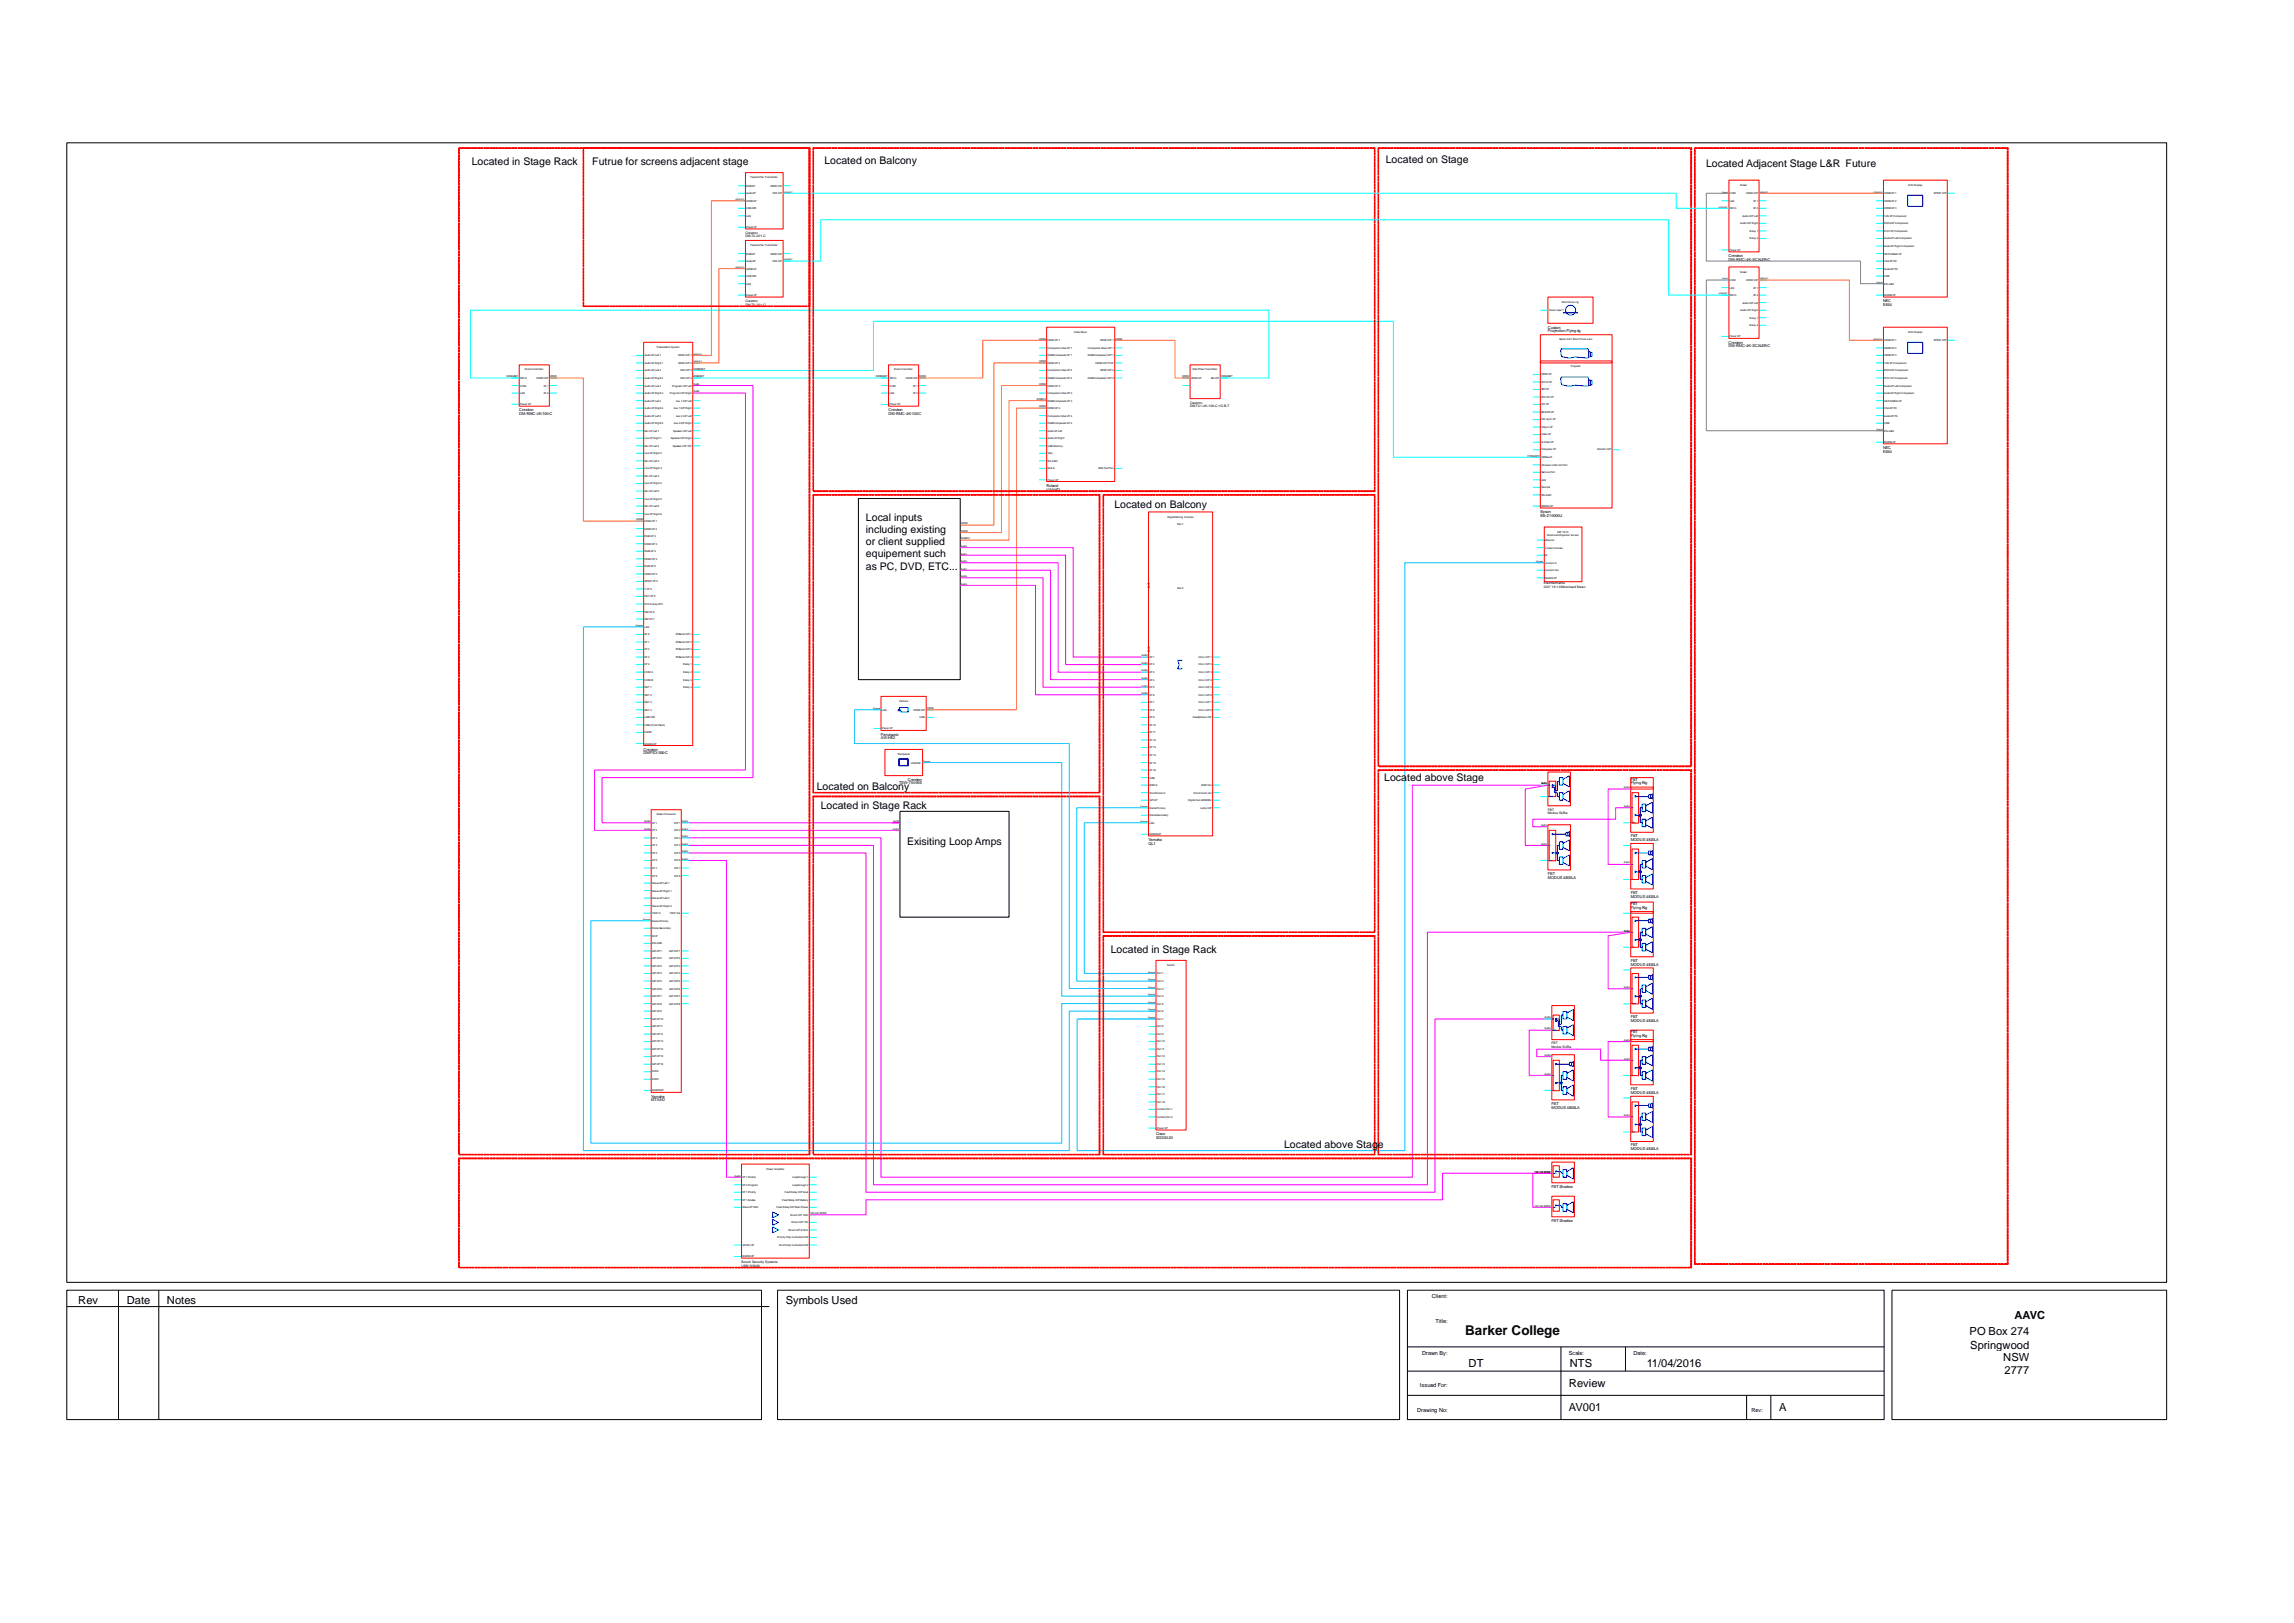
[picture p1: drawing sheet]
<svg xmlns="http://www.w3.org/2000/svg" width="297mm" height="210mm" viewBox="0 0 297 210" stroke-linecap="round" stroke-linejoin="round" font-family="sans-serif">
<defs><g id="words">
<text font-size="1.7" x="189.7" y="172.8">Barker College</text>
<g font-size="1.4">
<text x="61.1" y="21.4">Located in Stage Rack</text>
<text x="76.7" y="21.4">Futrue for screens adjacent stage</text>
<text x="106.7" y="21.3">Located on Balcony</text>
<text x="179.4" y="21.1">Located on Stage</text>
<text x="220.9" y="21.6">Located Adjacent Stage L&amp;R Future</text>
<text x="144.3" y="65.7">Located on Balcony</text>
<text x="112.1" y="67.5">Local inputs</text>
<text x="112.1" y="69">including existing</text>
<text x="112.1" y="70.6">or client supplied</text>
<text x="112.1" y="72.2">equipement such</text>
<text x="112.1" y="73.7">as PC, DVD, ETC...</text>
<text x="179.2" y="101">Located above Stage</text>
<text x="105.7" y="102.3">Located on Balcony</text>
<text x="106.3" y="104.7">Located in Stage Rack</text>
<text x="117.4" y="109.4">Exisiting Loop Amps</text>
<text x="143.8" y="123.3">Located in Stage Rack</text>
<text x="166.2" y="148.7">Located above Stage</text>
<text x="10.1" y="168.8">Rev</text>
<text x="16.4" y="168.8">Date</text>
<text x="21.6" y="168.8">Notes</text>
<text x="101.7" y="168.8">Symbols Used</text>
<text x="255" y="172.9">PO Box 274</text>
<text x="260.8" y="170.8">AAVC</text>
<text x="190.1" y="176.9">DT</text>
<text x="203.1" y="179.6">Review</text>
<text x="203.2" y="176.9">NTS</text>
<text x="213.2" y="176.9">11/04/2016</text>
<text x="255.1" y="174.6">Springwood</text>
<text x="259.3" y="176.2">NSW</text>
<text x="259.5" y="177.9">2777</text>
<text x="203.1" y="182.7">AV001</text>
<text x="230.3" y="182.7">A</text>
</g>
<g font-size=".7">
<text x="185.4" y="168.1">Client:</text>
<text x="185.8" y="171.2">Title:</text>
<text x="183.8" y="179.6">Issued For:</text>
<text x="184.1" y="175.4">Drawn By:</text>
<text x="203.1" y="175.4">Scale:</text>
<text x="211.5" y="175.4">Date:</text>
<text x="183.5" y="182.8">Drawing No:</text>
<text x="226.7" y="182.8">Rev:</text>
</g>
<g font-size=".5">
<text x="223.8" y="33.2">Crestron</text>
<text x="223.8" y="33.8">DM-RMC-4K-SCALER-C</text>
<text x="243.8" y="39.1">NEC</text>
<text x="243.8" y="39.6">E654</text>
<text x="200.4" y="42.5">Custom</text>
<text x="200.4" y="43">Projection Flying rig</text>
<text x="223.8" y="44.5">Crestron</text>
<text x="223.8" y="44.9">DM-RMC-4K-SCALER-C</text>
<text x="67.2" y="53.3">Crestron</text>
<text x="67.2" y="53.7">DM-RMC-4K-100-C</text>
<text x="115" y="53.3">Crestron</text>
<text x="115" y="53.7">DM-RMC-4K-100-C</text>
<text x="243.8" y="58.1">NEC</text>
<text x="243.8" y="58.6">E654</text>
<text x="135.5" y="63">Roland</text>
<text x="135.5" y="63.5">V40-HD</text>
<text x="199.4" y="66.4">Epson</text>
<text x="199.4" y="66.9">EB-Z10000U</text>
<text x="114.1" y="95.2">Panasonic</text>
<text x="114.1" y="95.7">AW-HE2</text>
<text x="83.3" y="97.2">Crestron</text>
<text x="83.3" y="97.7">DMPS3-300-C</text>
<text x="116.4" y="101.6">TSW-750-B-S</text>
<text x="117.5" y="101.1">Crestron</text>
<text x="211.1" y="101.1">FBT</text>
<text x="211.1" y="101.6">Flying Rig</text>
<text x="148.7" y="108.9">Yamaha</text>
<text x="148.7" y="109.4">QL1</text>
<text x="200.4" y="113.3">FBT</text>
<text x="200.4" y="113.8">MODUS 4805LA</text>
<text x="211.1" y="108.4">FBT</text>
<text x="211.1" y="108.9">MODUS 4820LA</text>
<text x="211.1" y="115.7">FBT</text>
<text x="211.1" y="116.2">MODUS 4820LA</text>
<text x="211.1" y="117.2">FBT</text>
<text x="211.1" y="117.7">Flying Rig</text>
<text x="211.1" y="124.5">FBT</text>
<text x="211.1" y="125">MODUS 4820LA</text>
<text x="211.1" y="131.8">FBT</text>
<text x="211.1" y="132.3">MODUS 4820LA</text>
<text x="211.1" y="133.8">FBT</text>
<text x="211.1" y="134.2">Flying Rig</text>
<text x="84.3" y="142.1">Yamaha</text>
<text x="84.3" y="142.6">MTX5-D</text>
<text x="200.8" y="143.1">FBT</text>
<text x="200.8" y="143.5">MODUS 4805LA</text>
<text x="211.1" y="141.1">FBT</text>
<text x="211.1" y="141.6">MODUS 4820LA</text>
<text x="149.7" y="147">Cisco</text>
<text x="149.7" y="147.4">SG300-20</text>
<text x="211.1" y="148.4">FBT</text>
<text x="211.1" y="148.9">MODUS 4820LA</text>
<text x="200.8" y="153.8">FBT Shadow</text>
<text x="200.8" y="158.2">FBT Shadow</text>
</g>
<g font-size=".4">
<text x="96.5" y="30.3">Crestron</text>
<text x="96.5" y="30.7">DM-TX-201-C</text>
<text x="96.5" y="39.1">Crestron</text>
<text x="96.5" y="39.6">DM-TX-201-C</text>
<text x="154.1" y="52.2">Crestron</text>
<text x="154.1" y="52.7">DM-TX1-4K-100-C-1G-B-T</text>
<text x="199.9" y="75.6">Electracinema</text>
<text x="199.9" y="76.2">200&quot; 16:10 Motorised Sreen</text>
<text x="200.4" y="104.9">FBT</text>
<text x="200.4" y="105.4">Modus SUBa</text>
<text x="200.8" y="135.2">FBT</text>
<text x="200.8" y="135.7">Modus SUBa</text>
<text x="96" y="163.5">Bosch Security Systems</text>
<text x="96" y="164">LBB1938/20</text>
</g>
<g font-size=".3">
<text x="97.1" y="23.1">Twisted Pair Transmitter</text>
<text x="95.2" y="25.9">HDMI/DVI</text>
<text x="96.6" y="24.2">RGB I/P</text>
<text x="96.6" y="25.1">Audio I/P</text>
<text x="96.6" y="26.1">HDMI I/P</text>
<text x="96.6" y="27.1">USB HID</text>
<text x="96.6" y="29.5">Power I/P</text>
<text x="96.6" y="28.1">LAN</text>
<text x="99.7" y="24.2">HDMI O/P</text>
<text x="100.1" y="25.1">DM O/P</text>
<text x="101.5" y="24.9">HDBASET</text>
<text x="222.5" y="26.9">HDBASET</text>
<text x="222.9" y="24.9">Control</text>
<text x="223.9" y="25.1">COM</text>
<text x="223.9" y="26.1">LAN</text>
<text x="223.9" y="27.1">DM In</text>
<text x="225.3" y="24">Scaler</text>
<text x="225.3" y="29">Audio O/P Right</text>
<text x="225.6" y="28.1">Audio O/P Left</text>
<text x="226.1" y="25.1">HDMI O/P</text>
<text x="227" y="26.1">IR 1</text>
<text x="227" y="27.1">IR 2</text>
<text x="227.8" y="24.9">HDMI/DVI</text>
<text x="242.6" y="24.9">HDMI/DVI</text>
<text x="243.9" y="25.1">HDMI I/P 1</text>
<text x="243.9" y="26.1">HDMI I/P 2</text>
<text x="243.9" y="27.1">HDMI I/P 3</text>
<text x="243.9" y="28.1">Y/AV I/P Component</text>
<text x="243.9" y="29">Pb/Cb I/P Component</text>
<text x="247" y="24">LCD Display</text>
<text x="250.4" y="25.1">SPDIF O/P</text>
<text x="95.2" y="34.7">HDMI/DVI</text>
<text x="96.6" y="32.9">RGB I/P</text>
<text x="96.6" y="33.9">Audio I/P</text>
<text x="96.6" y="34.9">HDMI I/P</text>
<text x="96.6" y="35.9">USB HID</text>
<text x="97.1" y="31.8">Twisted Pair Transmitter</text>
<text x="99.7" y="32.9">HDMI O/P</text>
<text x="100.1" y="33.9">DM O/P</text>
<text x="101.5" y="33.7">HDBASET</text>
<text x="223.9" y="32.5">Power I/P</text>
<text x="225.3" y="35.3">Scaler</text>
<text x="226.5" y="30">Relay 1</text>
<text x="226.5" y="31">Relay 2</text>
<text x="243.9" y="31">Audio I/P Left Component</text>
<text x="243.9" y="32">Audio I/P Right Component</text>
<text x="243.9" y="35.9">USB</text>
<text x="243.9" y="30">Pr/Cr I/P Component</text>
<text x="243.9" y="32.9">ANT/CABLE I/P</text>
<text x="243.9" y="33.9">VGA I/P PC</text>
<text x="243.9" y="34.9">Audio I/P PC</text>
<text x="96.6" y="38.3">Power I/P</text>
<text x="96.6" y="36.8">LAN</text>
<text x="200.5" y="40.3">Power Input 1</text>
<text x="202.2" y="39.2">Short throw rig</text>
<text x="222.5" y="38.1">HDBASET</text>
<text x="222.9" y="36.2">Control</text>
<text x="223.9" y="36.4">COM</text>
<text x="223.9" y="37.4">LAN</text>
<text x="223.9" y="38.3">DM In</text>
<text x="225.3" y="40.3">Audio O/P Right</text>
<text x="225.6" y="39.3">Audio O/P Left</text>
<text x="226.1" y="36.4">HDMI O/P</text>
<text x="226.5" y="41.3">Relay 1</text>
<text x="227" y="37.4">IR 1</text>
<text x="227" y="38.3">IR 2</text>
<text x="227.8" y="36.2">HDMI/DVI</text>
<text x="242.9" y="36.6">Control</text>
<text x="243.9" y="38.3">MAINS I/P</text>
<text x="243.9" y="36.8">RS-232C</text>
<text x="67.9" y="48">Room Controller</text>
<text x="83.5" y="46.1">Audio I/P Left 1</text>
<text x="83.5" y="47.1">Audio I/P Right 1</text>
<text x="85" y="45">Presentation System</text>
<text x="87.8" y="46.1">HDMI O/P 1</text>
<text x="87.8" y="47.1">HDMI O/P 2</text>
<text x="89.8" y="47.9">HDBASET</text>
<text x="89.8" y="45.9">HDMI/DVI</text>
<text x="89.8" y="46.9">HDMI/DVI</text>
<text x="115.7" y="48">Room Controller</text>
<text x="134.5" y="44">HDMI</text>
<text x="134.5" y="46.9">HDMI</text>
<text x="135.6" y="44.2">HDMI I/P 1</text>
<text x="135.6" y="45.2">Composite Video I/P 1</text>
<text x="135.6" y="46.1">RGB/Component I/P 1</text>
<text x="135.6" y="47.1">HDMI I/P 2</text>
<text x="139" y="43.1">Video Mixer</text>
<text x="140.8" y="45.2">Composite Video O/P 1</text>
<text x="140.8" y="46.1">RGB/Component O/P 1</text>
<text x="141.8" y="47.1">HDMI O/P PVW</text>
<text x="142.4" y="44.2">HDMI O/P 1</text>
<text x="144.4" y="44">HDMI</text>
<text x="154.4" y="48">Wall Plate Transmitter</text>
<text x="201.9" y="44.1">Epson 0.8:1 Short Throw Lens</text>
<text x="203.3" y="47.4">Projector</text>
<text x="223.9" y="43.7">Power I/P</text>
<text x="226.5" y="42.2">Relay 2</text>
<text x="242.6" y="44">HDMI/DVI</text>
<text x="243.9" y="44.2">HDMI I/P 1</text>
<text x="243.9" y="45.2">HDMI I/P 2</text>
<text x="243.9" y="46.1">HDMI I/P 3</text>
<text x="243.9" y="47.1">Y/AV I/P Component</text>
<text x="247" y="43.1">LCD Display</text>
<text x="250.4" y="44.2">SPDIF O/P</text>
<text x="65.6" y="48.8">HDBASET</text>
<text x="67.3" y="52.5">Power I/P</text>
<text x="67.3" y="49.1">DM In</text>
<text x="67.3" y="50">COM</text>
<text x="67.3" y="51">LAN</text>
<text x="69.5" y="49.1">HDMI O/P</text>
<text x="70.4" y="50">IR 1</text>
<text x="70.4" y="51">IR 2</text>
<text x="71.2" y="48.8">HDMI</text>
<text x="83.5" y="48.1">Audio I/P Left 2</text>
<text x="83.5" y="49.1">Audio I/P Right 2</text>
<text x="83.5" y="50">Audio I/P Left 3</text>
<text x="83.5" y="51">Audio I/P Right 3</text>
<text x="83.5" y="52">Audio I/P Left 4</text>
<text x="83.5" y="53">Audio I/P Right 4</text>
<text x="83.5" y="53.9">Audio I/P Left 5</text>
<text x="86.7" y="51">Program O/P Right</text>
<text x="87" y="50">Program O/P Left</text>
<text x="87.2" y="53">Aux 1 O/P Right</text>
<text x="87.5" y="52">Aux 1 O/P Left</text>
<text x="87.5" y="53.9">Aux 2 O/P Left</text>
<text x="88.1" y="48.1">DM O/P 3</text>
<text x="88.1" y="49.1">DM O/P 4</text>
<text x="89.6" y="48.8">HDBASET</text>
<text x="89.8" y="50.8">Audio</text>
<text x="89.8" y="49.8">Audio</text>
<text x="113.4" y="48.8">HDBASET</text>
<text x="115.2" y="52.5">Power I/P</text>
<text x="115.2" y="49.1">DM In</text>
<text x="115.2" y="50">COM</text>
<text x="115.2" y="51">LAN</text>
<text x="117.3" y="49.1">HDMI O/P</text>
<text x="118.2" y="50">IR 1</text>
<text x="118.2" y="51">IR 2</text>
<text x="119" y="48.8">HDMI</text>
<text x="134.2" y="51.8">RGBHV</text>
<text x="134.5" y="49.8">HDMI</text>
<text x="134.5" y="52.7">HDMI</text>
<text x="135.6" y="48.1">Composite Video I/P 2</text>
<text x="135.6" y="49.1">RGB/Component I/P 2</text>
<text x="135.6" y="50">HDMI I/P 3</text>
<text x="135.6" y="51">Composite Video I/P 3</text>
<text x="135.6" y="52">RGB/Component I/P 3</text>
<text x="135.6" y="53">HDMI I/P 4</text>
<text x="135.6" y="53.9">Composite Video I/P 4</text>
<text x="140.8" y="49.1">RGB/Component O/P 2</text>
<text x="142.4" y="48.1">HDMI O/P 2</text>
<text x="153" y="48.8">HDMI</text>
<text x="154.2" y="49.1">HDMI I/P</text>
<text x="156.8" y="49.1">8G O/P</text>
<text x="158" y="48.8">HDBASET</text>
<text x="199.5" y="48.6">HDMI I/P</text>
<text x="199.5" y="49.5">DVI-D I/P</text>
<text x="199.5" y="51.5">R/Cr/Pr I/P</text>
<text x="199.5" y="52.5">G/Y I/P</text>
<text x="199.5" y="53.4">B/Cb/Pb I/P</text>
<text x="199.5" y="50.5">SDI I/P</text>
<text x="243.9" y="50">Audio I/P Left Component</text>
<text x="243.9" y="51">Audio I/P Right Component</text>
<text x="243.9" y="48.1">Pb/Cb I/P Component</text>
<text x="243.9" y="49.1">Pr/Cr I/P Component</text>
<text x="243.9" y="52">ANT/CABLE I/P</text>
<text x="243.9" y="53">VGA I/P PC</text>
<text x="243.9" y="53.9">Audio I/P PC</text>
<text x="83.5" y="54.9">Audio I/P Right 5</text>
<text x="83.5" y="55.9">Mic I/P Left 1</text>
<text x="83.5" y="56.9">Line I/P Right 1</text>
<text x="83.5" y="57.8">Mic I/P Left 2</text>
<text x="83.5" y="58.8">Line I/P Right 2</text>
<text x="83.5" y="59.8">Mic I/P Left 3</text>
<text x="86.8" y="56.9">Speaker O/P Right</text>
<text x="87.1" y="57.8">Speaker O/P 70V</text>
<text x="87.1" y="55.9">Speaker O/P Left</text>
<text x="87.2" y="54.9">Aux 2 O/P Right</text>
<text x="135.6" y="54.9">RGB/Component I/P 4</text>
<text x="135.6" y="55.9">Audio I/P Left</text>
<text x="135.6" y="56.9">Audio I/P Right</text>
<text x="135.6" y="58.8">Tally</text>
<text x="135.6" y="59.8">RS-232C</text>
<text x="135.6" y="57.8">USB Memory</text>
<text x="197.8" y="59.1">HDBASET</text>
<text x="199.5" y="54.4">H/C Sync I/P</text>
<text x="199.5" y="55.4">V/Sync I/P</text>
<text x="199.5" y="56.4">Video I/P</text>
<text x="199.5" y="57.3">S-Video I/P</text>
<text x="199.5" y="58.3">Computer I/P</text>
<text x="199.5" y="59.3">HDBaseT</text>
<text x="206.8" y="58.3">Monitor O/P</text>
<text x="242.9" y="55.7">Control</text>
<text x="243.9" y="57.3">MAINS I/P</text>
<text x="243.9" y="55.9">RS-232C</text>
<text x="243.9" y="54.9">USB</text>
<text x="83.5" y="60.8">Line I/P Right 3</text>
<text x="83.5" y="61.7">Mic I/P Left 4</text>
<text x="83.5" y="62.7">Line I/P Right 4</text>
<text x="83.5" y="63.7">Mic I/P Left 5</text>
<text x="83.5" y="64.7">Line I/P Right 5</text>
<text x="83.5" y="65.6">Mic I/P Left 6</text>
<text x="135.6" y="62.2">Power I/P</text>
<text x="135.6" y="60.8">Midi In</text>
<text x="142.2" y="60.8">Midi Out/Thru</text>
<text x="199.5" y="65.6">MAINS I/P</text>
<text x="199.5" y="62.2">LAN</text>
<text x="199.5" y="63.2">Remote</text>
<text x="199.5" y="64.2">RS-232C</text>
<text x="199.5" y="61.3">Service Port</text>
<text x="199.5" y="60.3">Wireless LAN Unit Port</text>
<text x="82.3" y="67.4">HDMI</text>
<text x="83.5" y="66.6">Line I/P Right 6</text>
<text x="83.5" y="67.6">HDMI I/P 1</text>
<text x="83.5" y="68.6">HDMI I/P 2</text>
<text x="83.5" y="69.5">RGB I/P 3</text>
<text x="83.5" y="70.5">HDMI I/P 3</text>
<text x="83.5" y="71.5">RGB I/P 4</text>
<text x="124.4" y="67.9">HDMI</text>
<text x="124.4" y="68.9">HDMI</text>
<text x="124.4" y="69.8">RGBHV</text>
<text x="124.4" y="70.8">Audio</text>
<text x="124.4" y="71.8">Audio</text>
<text x="151.1" y="67">Digital Mixing Console</text>
<text x="152.4" y="68">Slot 1</text>
<text x="200" y="70">Ethernet</text>
<text x="200" y="71">Contact Closure</text>
<text x="200" y="72">IR</text>
<text x="200.3" y="69.4">Motorised Projection Screen</text>
<text x="201.6" y="68.9">200&quot; 16:10</text>
<text x="83.5" y="72.5">HDMI I/P 4</text>
<text x="83.5" y="73.4">RGB I/P 5</text>
<text x="83.5" y="74.4">HDMI I/P 5</text>
<text x="83.5" y="75.4">SPDIF I/P 5</text>
<text x="83.5" y="76.4">Y I/P 5</text>
<text x="83.5" y="77.3">Pb/Y I/P 5</text>
<text x="124.4" y="72.8">Audio</text>
<text x="124.4" y="73.7">Audio</text>
<text x="124.4" y="74.7">Audio</text>
<text x="124.4" y="75.7">Audio</text>
<text x="152.4" y="76.2">Slot 2</text>
<text x="198.9" y="72.8">Ethernet</text>
<text x="200" y="74.9">MAINS I/P</text>
<text x="200" y="73">Connect In</text>
<text x="200" y="73.9">Connect Out</text>
<text x="82.3" y="81">Ethernet</text>
<text x="83.5" y="82.2">IR In</text>
<text x="83.5" y="83.2">I/P 1</text>
<text x="83.5" y="78.3">Pr/C/Comp I/P 5</text>
<text x="83.5" y="79.3">DM I/P 6</text>
<text x="83.5" y="80.3">DM I/P 7</text>
<text x="83.5" y="81.2">LAN</text>
<text x="87.5" y="83.2">IRSerial O/P 2</text>
<text x="87.5" y="82.2">IRSerial O/P 1</text>
<text x="83.5" y="84.2">I/P 2</text>
<text x="83.5" y="85.1">I/P 3</text>
<text x="83.5" y="86.1">I/P 4</text>
<text x="83.5" y="87.1">COM A</text>
<text x="83.5" y="88.1">COM B</text>
<text x="83.5" y="89.1">NET 1</text>
<text x="87.5" y="84.2">IRSerial O/P 3</text>
<text x="87.5" y="85.1">IRSerial O/P 4</text>
<text x="88.5" y="86.1">Relay 1</text>
<text x="88.5" y="87.1">Relay 2</text>
<text x="88.5" y="88.1">Relay 3</text>
<text x="88.5" y="89.1">Relay 4</text>
<text x="147.8" y="85">Audio</text>
<text x="147.8" y="85.9">Audio</text>
<text x="147.8" y="86.9">Audio</text>
<text x="147.8" y="87.9">Audio</text>
<text x="147.8" y="88.9">Audio</text>
<text x="147.8" y="89.9">Audio</text>
<text x="148.8" y="85.1">I/P 1</text>
<text x="148.8" y="86.1">I/P 2</text>
<text x="148.8" y="87.1">I/P 3</text>
<text x="148.8" y="88.1">I/P 4</text>
<text x="148.8" y="89.1">I/P 5</text>
<text x="155.2" y="85.1">Omni O/P 1</text>
<text x="155.2" y="86.1">Omni O/P 2</text>
<text x="155.2" y="87.1">Omni O/P 3</text>
<text x="155.2" y="88.1">Omni O/P 4</text>
<text x="155.2" y="89.1">Omni O/P 5</text>
<text x="83.5" y="90.1">NET 2</text>
<text x="83.5" y="91">NET 3</text>
<text x="83.5" y="92">NET 4</text>
<text x="83.5" y="93">USB HID</text>
<text x="83.5" y="94">USB (Front Panel)</text>
<text x="83.5" y="94.9">PoDM</text>
<text x="113" y="91.8">Ethernet</text>
<text x="114.2" y="94.4">Power I/P</text>
<text x="114.2" y="92">LAN</text>
<text x="116.4" y="90.9">Camera</text>
<text x="118.2" y="92">HDMI O/P</text>
<text x="119.1" y="93">USB</text>
<text x="120" y="91.8">HDMI</text>
<text x="148.8" y="90.1">I/P 6</text>
<text x="148.8" y="91">I/P 7</text>
<text x="148.8" y="92">I/P 8</text>
<text x="148.8" y="93">I/P 9</text>
<text x="148.8" y="94">I/P 10</text>
<text x="148.8" y="94.9">I/P 11</text>
<text x="148.8" y="95.9">I/P 12</text>
<text x="154.4" y="93">Headphones O/P</text>
<text x="155.2" y="90.1">Omni O/P 6</text>
<text x="155.2" y="91">Omni O/P 7</text>
<text x="155.2" y="92">Omni O/P 8</text>
<text x="83.5" y="96.4">MAINS I/P</text>
<text x="116.2" y="97.7">Touchpanel</text>
<text x="117.9" y="98.8">LAN/PoE</text>
<text x="119.5" y="98.6">Ethernet</text>
<text x="148.8" y="101.8">MIDI In</text>
<text x="148.8" y="96.9">I/P 13</text>
<text x="148.8" y="97.9">I/P 14</text>
<text x="148.8" y="98.8">I/P 15</text>
<text x="148.8" y="99.8">I/P 16</text>
<text x="148.8" y="100.8">USB</text>
<text x="155.5" y="101.8">MIDI Out</text>
<text x="199.5" y="101.6">Audio</text>
<text x="83.4" y="107.4">Audio</text>
<text x="83.4" y="106.4">Audio</text>
<text x="84.4" y="106.6">I/P 1</text>
<text x="84.4" y="107.6">I/P 2</text>
<text x="85" y="105.5">Matrix Processor</text>
<text x="87.3" y="106.6">O/P 1</text>
<text x="87.3" y="107.6">O/P 2</text>
<text x="88.3" y="106.4">Audio</text>
<text x="88.3" y="107.4">Audio</text>
<text x="115.6" y="107.4">Audio</text>
<text x="115.6" y="106.4">Audio</text>
<text x="147.7" y="104.5">Ethernet</text>
<text x="147.7" y="106.4">Ethernet</text>
<text x="148.8" y="103.7">GPI I/P</text>
<text x="148.8" y="102.7">Word Clock In</text>
<text x="148.8" y="104.7">Dante Primary</text>
<text x="148.8" y="105.7">Dante Secondary</text>
<text x="148.8" y="106.6">LAN</text>
<text x="153.8" y="103.7">Digital Out AES/EBU</text>
<text x="154.5" y="102.7">Word Clock Out</text>
<text x="155.4" y="104.7">Lamp O/P</text>
<text x="199.5" y="106.9">Audio</text>
<text x="210.2" y="104.5">Audio</text>
<text x="210.2" y="102">Audio</text>
<text x="84.4" y="108.6">I/P 3</text>
<text x="84.4" y="109.6">I/P 4</text>
<text x="84.4" y="110.5">I/P 5</text>
<text x="84.4" y="111.5">I/P 6</text>
<text x="84.4" y="112.5">I/P 7</text>
<text x="84.4" y="113.5">I/P 8</text>
<text x="87.3" y="108.6">O/P 3</text>
<text x="87.3" y="109.6">O/P 4</text>
<text x="87.3" y="110.5">O/P 5</text>
<text x="87.3" y="111.5">O/P 6</text>
<text x="87.3" y="112.5">O/P 7</text>
<text x="87.3" y="113.5">O/P 8</text>
<text x="88.3" y="108.4">Audio</text>
<text x="88.3" y="109.4">Audio</text>
<text x="88.3" y="110.3">Audio</text>
<text x="88.3" y="111.3">Audio</text>
<text x="148.8" y="108.1">MAINS I/P</text>
<text x="199.5" y="109.4">Audio</text>
<text x="210.2" y="111.8">Audio</text>
<text x="83.3" y="119.1">Ethernet</text>
<text x="84.4" y="114.4">Stereo I/P Left 1</text>
<text x="84.4" y="115.4">Stereo I/P Right 1</text>
<text x="84.4" y="116.4">Stereo I/P Left 2</text>
<text x="84.4" y="117.4">Stereo I/P Right 2</text>
<text x="84.4" y="118.3">YDIF In</text>
<text x="84.4" y="119.3">Dante Primary</text>
<text x="86.7" y="118.3">YDIF Out</text>
<text x="84.4" y="121.3">DCP</text>
<text x="84.4" y="122.2">RS-232C</text>
<text x="84.4" y="123.2">GPI I/P 1</text>
<text x="84.4" y="124.2">GPI I/P 2</text>
<text x="84.4" y="125.2">GPI I/P 3</text>
<text x="84.4" y="120.3">Dante Secondary</text>
<text x="86.6" y="123.2">GPI O/P 1</text>
<text x="86.6" y="124.2">GPI O/P 2</text>
<text x="86.6" y="125.2">GPI O/P 3</text>
<text x="148.6" y="125.9">Ethernet</text>
<text x="151.1" y="125">Switch</text>
<text x="210.2" y="120.6">Audio</text>
<text x="84.4" y="126.1">GPI I/P 4</text>
<text x="84.4" y="127.1">GPI I/P 5</text>
<text x="84.4" y="128.1">GPI I/P 6</text>
<text x="84.4" y="129.1">GPI I/P 7</text>
<text x="84.4" y="130">GPI I/P 8</text>
<text x="84.4" y="131">GPI I/P 9</text>
<text x="84.4" y="132">GPI I/P 10</text>
<text x="86.6" y="126.1">GPI O/P 4</text>
<text x="86.6" y="127.1">GPI O/P 5</text>
<text x="86.6" y="128.1">GPI O/P 6</text>
<text x="86.6" y="129.1">GPI O/P 7</text>
<text x="86.6" y="130">GPI O/P 8</text>
<text x="148.6" y="126.9">Ethernet</text>
<text x="148.6" y="129.8">Ethernet</text>
<text x="148.6" y="130.8">Ethernet</text>
<text x="148.6" y="131.8">Ethernet</text>
<text x="148.6" y="128.9">Ethernet</text>
<text x="148.6" y="127.9">Ethernet</text>
<text x="149.8" y="126.1">Port 1</text>
<text x="149.8" y="127.1">Port 2</text>
<text x="149.8" y="128.1">Port 3</text>
<text x="149.8" y="129.1">Port 4</text>
<text x="149.8" y="130">Port 5</text>
<text x="149.8" y="131">Port 6</text>
<text x="149.8" y="132">Port 7</text>
<text x="200" y="131.8">Audio</text>
<text x="210.2" y="127.9">Audio</text>
<text x="84.4" y="133">GPI I/P 11</text>
<text x="84.4" y="133.9">GPI I/P 12</text>
<text x="84.4" y="134.9">GPI I/P 13</text>
<text x="84.4" y="135.9">GPI I/P 14</text>
<text x="84.4" y="136.9">GPI I/P 15</text>
<text x="84.4" y="137.9">GPI I/P 16</text>
<text x="149.8" y="133">Port 8</text>
<text x="149.8" y="133.9">Port 9</text>
<text x="149.8" y="134.9">Port 10</text>
<text x="149.8" y="135.9">Port 11</text>
<text x="149.8" y="136.9">Port 12</text>
<text x="149.8" y="137.9">Port 13</text>
<text x="200" y="133.3">Audio</text>
<text x="200" y="136.7">Audio</text>
<text x="210.2" y="137.2">Audio</text>
<text x="210.2" y="134.7">Audio</text>
<text x="84.4" y="141.3">MAINS I/P</text>
<text x="84.4" y="139.8">5VDC</text>
<text x="84.4" y="138.8">5VDC</text>
<text x="149.8" y="143.7">Combo Port 1</text>
<text x="149.8" y="138.8">Port 14</text>
<text x="149.8" y="139.8">Port 15</text>
<text x="149.8" y="140.8">Port 16</text>
<text x="149.8" y="141.8">Port 17</text>
<text x="149.8" y="142.8">Port 18</text>
<text x="200" y="139.1">Audio</text>
<text x="149.8" y="144.7">Combo Port 2</text>
<text x="149.8" y="146.2">Power I/P</text>
<text x="210.2" y="144.5">Audio</text>
<text x="95.1" y="152.3">Audio</text>
<text x="96.1" y="152.5">I/P 1 Priority</text>
<text x="96.1" y="153.5">I/P 2 Program</text>
<text x="96.1" y="154.5">I/P 1 Priority</text>
<text x="96.1" y="155.4">I/P 1 Enable</text>
<text x="99.2" y="151.4">Power Amplifier</text>
<text x="101.3" y="155.4">Fault Relay O/P Battery</text>
<text x="101.6" y="154.5">Fault Relay O/P Input</text>
<text x="102.6" y="152.5">Loopthrough 1</text>
<text x="102.6" y="153.5">Loopthrough 2</text>
<text x="198.6" y="151.8">100 Volt SPKR</text>
<text x="96.1" y="156.4">Slave I/P 100V</text>
<text x="96.1" y="161.3">24VDC I/P</text>
<text x="100.5" y="156.4">Fault Relay O/P Main Power</text>
<text x="100.6" y="160.3">Priority Only Controlled O/P</text>
<text x="100.9" y="161.3">No Priority Controlled O/P</text>
<text x="102.1" y="159.3">Direct O/P 8 Ohm</text>
<text x="102.3" y="157.4">Direct O/P 100V</text>
<text x="102.5" y="158.4">Direct O/P 70V</text>
<text x="104.9" y="157.2">100 Volt SPKR</text>
<text x="198.6" y="156.2">100 Volt SPKR</text>
<text x="96.1" y="162.7">MAINS I/P</text>
</g>
</g></defs>
<g fill="none" stroke="#0ff" stroke-width=".13">
<path d="M66.2 48.9h1h-6.3v-8.7h103.4v8.7h-6.3h.9M66.2 49.9h1M66.2 50.9h1M66.2 52.3h1M71.1 48.9h1M71.1 49.9h1M71.1 50.9h1M82.3 46h1M82.3 47h1M82.3 48h1M82.3 48.9h1M82.3 58.7h1"/>
<path d="M82.3 59.7h1M82.3 49.9h1M82.3 50.9h1M82.3 51.9h1M82.3 52.8h1M82.3 53.8h1M82.3 54.8h1M82.3 55.8h1M82.3 56.7h1M82.3 57.7h1M89.7 46h1M89.7 47h1"/>
<path d="M89.7 48.9h25.3M89.7 49.9h1M89.7 50.9h1M89.7 51.9h1M89.7 52.8h1M89.7 53.8h1M89.7 54.8h1M89.7 55.8h1M89.7 56.7h1M89.7 57.7h1M90.7 48h-1h23.4v-6.4h67.3v17.6h19h-1M114.1 49.9h.9"/>
<path d="M114.1 50.9h.9M114.1 52.4h.9M118.9 48.9h1M118.9 49.9h1M118.9 50.9h1M134.5 44.1h1M134.5 45h1M134.5 46h1M134.5 47h1M134.5 48h1M134.5 48.9h1M134.5 58.7h1"/>
<path d="M134.5 59.7h1M134.5 49.9h1M134.5 50.9h1M134.5 51.9h1M134.5 52.8h1M134.5 53.8h1M134.5 54.8h1M134.5 55.8h1M134.5 56.7h1M134.5 57.7h1M144.3 44.1h1M144.3 45h1"/>
<path d="M144.3 46h1M144.3 47h1M144.3 48h1M144.3 48.9h1M153.1 48.9h1M153.1 49.9h1M198.4 52.4h1M198.4 56.3h1M198.4 57.2h1M198.4 53.3h1M198.4 54.3h1M198.4 51.4h1"/>
<path d="M198.4 48.5h1M198.4 49.4h1M198.4 58.2h1M198.4 55.3h1M198.4 50.4h1M199.4 40.2h1M208.7 58.2h1M82.3 60.6h1M82.3 61.6h1M82.3 62.6h1M82.3 63.6h1M82.3 64.5h1"/>
<path d="M82.3 65.5h1M82.3 66.5h1M82.3 67.5h1M82.3 68.4h1M82.3 69.4h1M82.3 70.4h1M82.3 71.4h1M82.3 72.3h1M82.3 73.3h1M82.3 74.3h1M82.3 75.3h1M82.3 76.2h1"/>
<path d="M82.3 77.2h1M82.3 78.2h1M82.3 79.2h1M134.5 62.1h1M134.5 60.6h1M144.3 60.6h1M198.4 62.1h1M198.4 65.5h1M198.4 61.1h1M198.4 63.1h1M198.4 64.1h1M198.4 60.2h1"/>
<path d="M198.9 74.8h1M198.9 69.9h1M198.9 70.9h1M198.9 71.9h1M198.9 72.8h1M198.9 73.8h1M82.3 96.3h1M82.3 82.1h1M82.3 83.1h1M82.3 84.1h1M82.3 85.1h1M82.3 86h1"/>
<path d="M82.3 87h1M82.3 88h1M82.3 89h1M82.3 89.9h1M82.3 90.9h1M82.3 91.9h1M82.3 92.9h1M82.3 93.8h1M82.3 94.8h1M82.3 80.1h1M82.3 81.1h1M89.7 82.1h1"/>
<path d="M89.7 83.1h1M89.7 84.1h1M89.7 85.1h1M89.7 86h1M89.7 87h1M89.7 88h1M89.7 89h1M113.1 91.9h1M113.1 94.3h1M119.4 98.7h1M119.9 91.9h1M119.9 92.9h1"/>
<path d="M148.7 126h1M148.7 127h1M148.7 128h1M148.7 128.9h1M148.7 129.9h1M148.7 130.9h1M148.7 131.9h1M148.7 132.9h1M148.7 133.9h1M148.7 134.8h1M148.7 135.8h1M148.7 136.8h1"/>
<path d="M148.7 137.8h1M148.7 138.7h1M148.7 139.7h1M95 156.3h1M95 152.4h1M95 153.4h1M95 154.3h1M95 155.3h1M104.8 156.3h.9M104.8 152.4h.9M104.8 153.4h.9M104.8 154.3h.9"/>
<path d="M104.8 155.3h.9M104.8 157.3h.9M104.8 158.2h.9M104.8 159.2h.9M148.7 143.6h1M148.7 144.6h1M148.7 146h1M148.7 140.7h1M148.7 141.7h1M148.7 142.6h1M199.9 151.9h1M199.9 156.3h1"/>
<path d="M95 162.7h1M95 161.2h1M104.8 160.2h.9M104.8 161.2h.9"/>
</g>
<g fill="none" stroke="#f00" stroke-width=".13">
<path d="M200.4 38.5h5.8v3.4h-5.8zM67.2 47.2h3.9v5.4h-3.9zM83.3 44.3h6.4v52.2h-6.4zM115 47.2h3.9v5.4h-3.9zM135.5 42.4h8.8v19.9h-8.8zM154.1 47.2h3.9v4.4h-3.9zM199.4 46.7h9.3v19.1h-9.3zM199.4 43.3h9.3v3.7h-9.3zM199.9 68.2h4.9v7.1h-4.9zM114.1 90.1h5.8v4.5h-5.8zM114.6 97h4.8v3.4h-4.8zM149.7 124.3h3.9v22h-3.9z"/>
<path d="M96 150.7h8.8v12.2h-8.8zM200.9 150.4h2.9v2.7h-2.9zM200.9 154.9h2.9v2.6h-2.9zM201.1 150.9h.8v1.5h-.8zM201.1 155.3h.8v1.5h-.8z"/>
</g>
<path d="M71.1 48.9h4.4v18.6h7.8M135.5 44.1h-8.3v4.8h-8.3M135.5 47h-6.8v21h-4.4M135.5 49.9h-5.9v19h-5.3M135.5 51.9h-4.9v18h-6.3M135.5 52.8h-3.9v39.1h-11.7M144.3 44.1h7.8v4.8h2" fill="none" stroke="#ff8c00" stroke-width=".13"/>
<g fill="none" stroke="#00f" stroke-width=".13">
<path d="M202.1 48.8h.1M202.1 48.9h.1M202.1 45.2h.1M202.3 40.5h2M205.7 49.2v-.1h-.1v-.3h-3.5l-.1 .2 .2 .8 .9 .2 .8-.1 1.6 .1 .1-.1M205.7 45.5l-.1-.3h-3.5l-.1 .1 .2 .9 .9 .1 .8-.1 1.6 .1 .1-.1M205.7 49.2h.2v.7h-.3M205.7 49.2l-.1 .7M205.7 45.5h.2v.7h-.3M205.7 45.5l-.1 .7M205.9 49.2h.1M205.9 49.9h.1"/>
<path d="M205.9 45.6v.6M205.9 49.2v.7M205.9 45.6h.2v.5h-.2M205.9 49.3h.2v.5h-.2M116.4 91.6h1.2v.6h-.9zM116.4 99.1h1.1M116.4 98.2h.1M116.4 98.2h1.1M116.4 98.2v.9M116.4 98.2v.1M116.6 91.9h-.3v.1h.3M117.5 99.1h.1"/>
<path d="M117.5 98.2l.1 .9h-1.2M117.5 98.2v.9M100 156.9l.8 .4-.8 .4zM100 157.9l.8 .3-.8 .4zM100 158.8l.8 .4-.8 .4zM201 151.9h.4M201.4 151.9h.1M201.4 156.3h-.4M201.4 151.5l.2 .1-.2 .1zM201.4 156h.2l-.2 .1zM201.6 151.7h.5M201.6 156h.5"/>
<path d="M202.1 151.7v.2h.2M202.1 156v.3h.2M202.3 151.4h.5v1h-.5zM202.3 155.8h.5v1h-.5zM202.8 151.7l.9-.5v1.4l-.9-.5M202.8 156l.9-.4v1.4l-.9-.5"/>
<circle cx="203.3" cy="40.2" r=".65"/>
</g>
<g fill="none" stroke="#000" stroke-width=".13">
<path d="M8.6 18.5h271.9v147.5h-271.9zM111.1 64.5h13.2v23.5h-13.2zM116.5 105h14.1v13.7h-14.1zM8.6 167h90v16.8h-90zM8.6 169.1h91M15.3 167v16.8M20.6 167v16.8M100.7 167h80.5v16.8h-80.5zM182.2 167h61.7v16.8h-61.7zM182.2 177.5h61.7M182.2 174.4h61.7M202.1 174.4v9.4"/>
<path d="M210.4 174.4v3.1M244.9 167h35.6v16.8h-35.6zM182.2 180.6h61.7M226.1 180.6v3.2M229.2 180.6v3.2"/>
</g>
<g fill="none" stroke="#f0f" stroke-width=".13">
<path d="M124.3 70.9h14.6v14.2h9.8M124.3 71.9h13.7v14.1h10.7M124.3 72.8h12.7v14.2h11.7M124.3 73.8h11.7v14.2h12.7M124.3 74.8h10.7v14.2h13.7M124.3 75.8h9.8v14.1h14.6M88.2 106.5h28.3h-1M88.2 107.5h28.3M88.2 109.4h24.9v44h71.7v-32.7h26.3M88.2 110.4h23.9v43.9h73.7v-22.4h15.1M88.2 111.4h5.8v41h2M200.4 101.6h-17.6v50.8h-68.7v-43.9h-25.9"/>
<path d="M200.9 156.3h-2.5v-4.4h2.5h-14.2v3.4h-74.6v2h-7.3"/>
</g>
<path d="M199.9 72.8h-18v76.2h-42.5v-17.1h10.3M83.3 81.2h-7.8v67.8h62.9v-18.1h11.3M119.4 98.7h18v30.2h12.3M84.3 119.2h-7.8v28.8h60.9v-18.1h12.3M148.7 104.6h-9.3v22.4h10.3M148.7 106.5h-8.3v19.5h9.3" fill="none" stroke="#00bfff" stroke-width=".13"/>
<path d="M105.3 19.1h.3v.1h-.3z" fill-rule="evenodd" fill="#f00"/>
<path d="M105.3 19.1h.3v.1h-.3z" fill="none" stroke="#f00" stroke-width=".13"/>
<path d="M105.7 19.1h.3v.1h-.3z" fill-rule="evenodd" fill="#f00"/>
<path d="M105.7 19.1h.3v.1h-.3z" fill="none" stroke="#f00" stroke-width=".13"/>
<path d="M106.1 19.1h.3v.1h-.3z" fill-rule="evenodd" fill="#f00"/>
<path d="M106.1 19.1h.3v.1h-.3z" fill="none" stroke="#f00" stroke-width=".13"/>
<path d="M106.5 19.1h.3v.1h-.3z" fill-rule="evenodd" fill="#f00"/>
<path d="M106.5 19.1h.3v.1h-.3z" fill="none" stroke="#f00" stroke-width=".13"/>
<path d="M106.9 19.1h.3v.1h-.3z" fill-rule="evenodd" fill="#f00"/>
<path d="M106.9 19.1h.3v.1h-.3z" fill="none" stroke="#f00" stroke-width=".13"/>
<path d="M107.3 19.1h.3v.1h-.3z" fill-rule="evenodd" fill="#f00"/>
<path d="M107.3 19.1h.3v.1h-.3z" fill="none" stroke="#f00" stroke-width=".13"/>
<path d="M107.7 19.1h.3v.1h-.3z" fill-rule="evenodd" fill="#f00"/>
<path d="M107.7 19.1h.3v.1h-.3z" fill="none" stroke="#f00" stroke-width=".13"/>
<path d="M108.1 19.1h.3v.1h-.3z" fill-rule="evenodd" fill="#f00"/>
<path d="M108.1 19.1h.3v.1h-.3z" fill="none" stroke="#f00" stroke-width=".13"/>
<path d="M108.5 19.1h.3v.1h-.3z" fill-rule="evenodd" fill="#f00"/>
<path d="M108.5 19.1h.3v.1h-.3z" fill="none" stroke="#f00" stroke-width=".13"/>
<path d="M108.9 19.1h.3v.1h-.3z" fill-rule="evenodd" fill="#f00"/>
<path d="M108.9 19.1h.3v.1h-.3z" fill="none" stroke="#f00" stroke-width=".13"/>
<path d="M109.3 19.1h.3v.1h-.3z" fill-rule="evenodd" fill="#f00"/>
<path d="M109.3 19.1h.3v.1h-.3z" fill="none" stroke="#f00" stroke-width=".13"/>
<path d="M109.7 19.1h.3v.1h-.3z" fill-rule="evenodd" fill="#f00"/>
<path d="M109.7 19.1h.3v.1h-.3z" fill="none" stroke="#f00" stroke-width=".13"/>
<path d="M110.1 19.1h.3v.1h-.3z" fill-rule="evenodd" fill="#f00"/>
<path d="M110.1 19.1h.3v.1h-.3z" fill="none" stroke="#f00" stroke-width=".13"/>
<path d="M110.5 19.1h.3v.1h-.3z" fill-rule="evenodd" fill="#f00"/>
<path d="M110.5 19.1h.3v.1h-.3z" fill="none" stroke="#f00" stroke-width=".13"/>
<path d="M110.9 19.1h.3v.1h-.3z" fill-rule="evenodd" fill="#f00"/>
<path d="M110.9 19.1h.3v.1h-.3z" fill="none" stroke="#f00" stroke-width=".13"/>
<path d="M111.3 19.1h.3v.1h-.3z" fill-rule="evenodd" fill="#f00"/>
<path d="M111.3 19.1h.3v.1h-.3z" fill="none" stroke="#f00" stroke-width=".13"/>
<path d="M111.7 19.1h.3v.1h-.3z" fill-rule="evenodd" fill="#f00"/>
<path d="M111.7 19.1h.3v.1h-.3z" fill="none" stroke="#f00" stroke-width=".13"/>
<path d="M112.1 19.1h.3v.1h-.3z" fill-rule="evenodd" fill="#f00"/>
<path d="M112.1 19.1h.3v.1h-.3z" fill="none" stroke="#f00" stroke-width=".13"/>
<path d="M112.5 19.1h.3v.1h-.3z" fill-rule="evenodd" fill="#f00"/>
<path d="M112.5 19.1h.3v.1h-.3z" fill="none" stroke="#f00" stroke-width=".13"/>
<path d="M112.9 19.1h.3v.1h-.3z" fill-rule="evenodd" fill="#f00"/>
<path d="M112.9 19.1h.3v.1h-.3z" fill="none" stroke="#f00" stroke-width=".13"/>
<path d="M113.3 19.1h.3v.1h-.3z" fill-rule="evenodd" fill="#f00"/>
<path d="M113.3 19.1h.3v.1h-.3z" fill="none" stroke="#f00" stroke-width=".13"/>
<path d="M113.7 19.1h.3v.1h-.3z" fill-rule="evenodd" fill="#f00"/>
<path d="M113.7 19.1h.3v.1h-.3z" fill="none" stroke="#f00" stroke-width=".13"/>
<path d="M114.1 19.1h.3v.1h-.3z" fill-rule="evenodd" fill="#f00"/>
<path d="M114.1 19.1h.3v.1h-.3z" fill="none" stroke="#f00" stroke-width=".13"/>
<path d="M114.5 19.1h.3v.1h-.3z" fill-rule="evenodd" fill="#f00"/>
<path d="M114.5 19.1h.3v.1h-.3z" fill="none" stroke="#f00" stroke-width=".13"/>
<path d="M114.9 19.1h.3v.1h-.3z" fill-rule="evenodd" fill="#f00"/>
<path d="M114.9 19.1h.3v.1h-.3z" fill="none" stroke="#f00" stroke-width=".13"/>
<path d="M115.3 19.1h.3v.1h-.3z" fill-rule="evenodd" fill="#f00"/>
<path d="M115.3 19.1h.3v.1h-.3z" fill="none" stroke="#f00" stroke-width=".13"/>
<path d="M115.7 19.1h.3v.1h-.3z" fill-rule="evenodd" fill="#f00"/>
<path d="M115.7 19.1h.3v.1h-.3z" fill="none" stroke="#f00" stroke-width=".13"/>
<path d="M116.1 19.1h.3v.1h-.3z" fill-rule="evenodd" fill="#f00"/>
<path d="M116.1 19.1h.3v.1h-.3z" fill="none" stroke="#f00" stroke-width=".13"/>
<path d="M116.5 19.1h.3v.1h-.3z" fill-rule="evenodd" fill="#f00"/>
<path d="M116.5 19.1h.3v.1h-.3z" fill="none" stroke="#f00" stroke-width=".13"/>
<path d="M116.9 19.1h.3v.1h-.3z" fill-rule="evenodd" fill="#f00"/>
<path d="M116.9 19.1h.3v.1h-.3z" fill="none" stroke="#f00" stroke-width=".13"/>
<path d="M117.3 19.1h.3v.1h-.3z" fill-rule="evenodd" fill="#f00"/>
<path d="M117.3 19.1h.3v.1h-.3z" fill="none" stroke="#f00" stroke-width=".13"/>
<path d="M117.7 19.1h.3v.1h-.3z" fill-rule="evenodd" fill="#f00"/>
<path d="M117.7 19.1h.3v.1h-.3z" fill="none" stroke="#f00" stroke-width=".13"/>
<path d="M118.1 19.1h.3v.1h-.3z" fill-rule="evenodd" fill="#f00"/>
<path d="M118.1 19.1h.3v.1h-.3z" fill="none" stroke="#f00" stroke-width=".13"/>
<path d="M118.5 19.1h.3v.1h-.3z" fill-rule="evenodd" fill="#f00"/>
<path d="M118.5 19.1h.3v.1h-.3z" fill="none" stroke="#f00" stroke-width=".13"/>
<path d="M118.9 19.1h.3v.1h-.3z" fill-rule="evenodd" fill="#f00"/>
<path d="M118.9 19.1h.3v.1h-.3z" fill="none" stroke="#f00" stroke-width=".13"/>
<path d="M119.3 19.1h.3v.1h-.3z" fill-rule="evenodd" fill="#f00"/>
<path d="M119.3 19.1h.3v.1h-.3z" fill="none" stroke="#f00" stroke-width=".13"/>
<path d="M119.7 19.1h.3v.1h-.3z" fill-rule="evenodd" fill="#f00"/>
<path d="M119.7 19.1h.3v.1h-.3z" fill="none" stroke="#f00" stroke-width=".13"/>
<path d="M120.1 19.1h.3v.1h-.3z" fill-rule="evenodd" fill="#f00"/>
<path d="M120.1 19.1h.3v.1h-.3z" fill="none" stroke="#f00" stroke-width=".13"/>
<path d="M120.5 19.1h.3v.1h-.3z" fill-rule="evenodd" fill="#f00"/>
<path d="M120.5 19.1h.3v.1h-.3z" fill="none" stroke="#f00" stroke-width=".13"/>
<path d="M120.9 19.1h.3v.1h-.3z" fill-rule="evenodd" fill="#f00"/>
<path d="M120.9 19.1h.3v.1h-.3z" fill="none" stroke="#f00" stroke-width=".13"/>
<path d="M121.3 19.1h.3v.1h-.3z" fill-rule="evenodd" fill="#f00"/>
<path d="M121.3 19.1h.3v.1h-.3z" fill="none" stroke="#f00" stroke-width=".13"/>
<path d="M121.7 19.1h.3v.1h-.3z" fill-rule="evenodd" fill="#f00"/>
<path d="M121.7 19.1h.3v.1h-.3z" fill="none" stroke="#f00" stroke-width=".13"/>
<path d="M122.1 19.1h.3v.1h-.3z" fill-rule="evenodd" fill="#f00"/>
<path d="M122.1 19.1h.3v.1h-.3z" fill="none" stroke="#f00" stroke-width=".13"/>
<path d="M122.5 19.1h.3v.1h-.3z" fill-rule="evenodd" fill="#f00"/>
<path d="M122.5 19.1h.3v.1h-.3z" fill="none" stroke="#f00" stroke-width=".13"/>
<path d="M122.9 19.1h.3v.1h-.3z" fill-rule="evenodd" fill="#f00"/>
<path d="M122.9 19.1h.3v.1h-.3z" fill="none" stroke="#f00" stroke-width=".13"/>
<path d="M123.3 19.1h.3v.1h-.3z" fill-rule="evenodd" fill="#f00"/>
<path d="M123.3 19.1h.3v.1h-.3z" fill="none" stroke="#f00" stroke-width=".13"/>
<path d="M123.7 19.1h.3v.1h-.3z" fill-rule="evenodd" fill="#f00"/>
<path d="M123.7 19.1h.3v.1h-.3z" fill="none" stroke="#f00" stroke-width=".13"/>
<path d="M124.1 19.1h.3v.1h-.3z" fill-rule="evenodd" fill="#f00"/>
<path d="M124.1 19.1h.3v.1h-.3z" fill="none" stroke="#f00" stroke-width=".13"/>
<path d="M124.5 19.1h.3v.1h-.3z" fill-rule="evenodd" fill="#f00"/>
<path d="M124.5 19.1h.3v.1h-.3z" fill="none" stroke="#f00" stroke-width=".13"/>
<path d="M124.9 19.1h.3v.1h-.3z" fill-rule="evenodd" fill="#f00"/>
<path d="M124.9 19.1h.3v.1h-.3z" fill="none" stroke="#f00" stroke-width=".13"/>
<path d="M125.3 19.1h.3v.1h-.3z" fill-rule="evenodd" fill="#f00"/>
<path d="M125.3 19.1h.3v.1h-.3z" fill="none" stroke="#f00" stroke-width=".13"/>
<path d="M125.7 19.1h.3v.1h-.3z" fill-rule="evenodd" fill="#f00"/>
<path d="M125.7 19.1h.3v.1h-.3z" fill="none" stroke="#f00" stroke-width=".13"/>
<path d="M126.1 19.1h.3v.1h-.3z" fill-rule="evenodd" fill="#f00"/>
<path d="M126.1 19.1h.3v.1h-.3z" fill="none" stroke="#f00" stroke-width=".13"/>
<path d="M126.5 19.1h.3v.1h-.3z" fill-rule="evenodd" fill="#f00"/>
<path d="M126.5 19.1h.3v.1h-.3z" fill="none" stroke="#f00" stroke-width=".13"/>
<path d="M126.9 19.1h.3v.1h-.3z" fill-rule="evenodd" fill="#f00"/>
<path d="M126.9 19.1h.3v.1h-.3z" fill="none" stroke="#f00" stroke-width=".13"/>
<path d="M127.3 19.1h.3v.1h-.3z" fill-rule="evenodd" fill="#f00"/>
<path d="M127.3 19.1h.3v.1h-.3z" fill="none" stroke="#f00" stroke-width=".13"/>
<path d="M127.7 19.1h.3v.1h-.3z" fill-rule="evenodd" fill="#f00"/>
<path d="M127.7 19.1h.3v.1h-.3z" fill="none" stroke="#f00" stroke-width=".13"/>
<path d="M128.1 19.1h.3v.1h-.3z" fill-rule="evenodd" fill="#f00"/>
<path d="M128.1 19.1h.3v.1h-.3z" fill="none" stroke="#f00" stroke-width=".13"/>
<path d="M128.5 19.1h.3v.1h-.3z" fill-rule="evenodd" fill="#f00"/>
<path d="M128.5 19.1h.3v.1h-.3z" fill="none" stroke="#f00" stroke-width=".13"/>
<path d="M128.9 19.1h.3v.1h-.3z" fill-rule="evenodd" fill="#f00"/>
<path d="M128.9 19.1h.3v.1h-.3z" fill="none" stroke="#f00" stroke-width=".13"/>
<path d="M129.3 19.1h.3v.1h-.3z" fill-rule="evenodd" fill="#f00"/>
<path d="M129.3 19.1h.3v.1h-.3z" fill="none" stroke="#f00" stroke-width=".13"/>
<path d="M129.7 19.1h.3v.1h-.3z" fill-rule="evenodd" fill="#f00"/>
<path d="M129.7 19.1h.3v.1h-.3z" fill="none" stroke="#f00" stroke-width=".13"/>
<path d="M130.1 19.1h.3v.1h-.3z" fill-rule="evenodd" fill="#f00"/>
<path d="M130.1 19.1h.3v.1h-.3z" fill="none" stroke="#f00" stroke-width=".13"/>
<path d="M130.5 19.1h.3v.1h-.3z" fill-rule="evenodd" fill="#f00"/>
<path d="M130.5 19.1h.3v.1h-.3z" fill="none" stroke="#f00" stroke-width=".13"/>
<path d="M130.9 19.1h.3v.1h-.3z" fill-rule="evenodd" fill="#f00"/>
<path d="M130.9 19.1h.3v.1h-.3z" fill="none" stroke="#f00" stroke-width=".13"/>
<path d="M131.3 19.1h.3v.1h-.3z" fill-rule="evenodd" fill="#f00"/>
<path d="M131.3 19.1h.3v.1h-.3z" fill="none" stroke="#f00" stroke-width=".13"/>
<path d="M131.7 19.1h.3v.1h-.3z" fill-rule="evenodd" fill="#f00"/>
<path d="M131.7 19.1h.3v.1h-.3z" fill="none" stroke="#f00" stroke-width=".13"/>
<path d="M132.1 19.1h.3v.1h-.3z" fill-rule="evenodd" fill="#f00"/>
<path d="M132.1 19.1h.3v.1h-.3z" fill="none" stroke="#f00" stroke-width=".13"/>
<path d="M132.5 19.1h.3v.1h-.3z" fill-rule="evenodd" fill="#f00"/>
<path d="M132.5 19.1h.3v.1h-.3z" fill="none" stroke="#f00" stroke-width=".13"/>
<path d="M132.9 19.1h.3v.1h-.3z" fill-rule="evenodd" fill="#f00"/>
<path d="M132.9 19.1h.3v.1h-.3z" fill="none" stroke="#f00" stroke-width=".13"/>
<path d="M133.3 19.1h.3v.1h-.3z" fill-rule="evenodd" fill="#f00"/>
<path d="M133.3 19.1h.3v.1h-.3z" fill="none" stroke="#f00" stroke-width=".13"/>
<path d="M133.7 19.1h.3v.1h-.3z" fill-rule="evenodd" fill="#f00"/>
<path d="M133.7 19.1h.3v.1h-.3z" fill="none" stroke="#f00" stroke-width=".13"/>
<path d="M134.1 19.1h.3v.1h-.3z" fill-rule="evenodd" fill="#f00"/>
<path d="M134.1 19.1h.3v.1h-.3z" fill="none" stroke="#f00" stroke-width=".13"/>
<path d="M134.5 19.1h.3v.1h-.3z" fill-rule="evenodd" fill="#f00"/>
<path d="M134.5 19.1h.3v.1h-.3z" fill="none" stroke="#f00" stroke-width=".13"/>
<path d="M134.9 19.1h.3v.1h-.3z" fill-rule="evenodd" fill="#f00"/>
<path d="M134.9 19.1h.3v.1h-.3z" fill="none" stroke="#f00" stroke-width=".13"/>
<path d="M135.3 19.1h.3v.1h-.3z" fill-rule="evenodd" fill="#f00"/>
<path d="M135.3 19.1h.3v.1h-.3z" fill="none" stroke="#f00" stroke-width=".13"/>
<path d="M135.7 19.1h.3v.1h-.3z" fill-rule="evenodd" fill="#f00"/>
<path d="M135.7 19.1h.3v.1h-.3z" fill="none" stroke="#f00" stroke-width=".13"/>
<path d="M136.1 19.1h.3v.1h-.3z" fill-rule="evenodd" fill="#f00"/>
<path d="M136.1 19.1h.3v.1h-.3z" fill="none" stroke="#f00" stroke-width=".13"/>
<path d="M136.5 19.1h.3v.1h-.3z" fill-rule="evenodd" fill="#f00"/>
<path d="M136.5 19.1h.3v.1h-.3z" fill="none" stroke="#f00" stroke-width=".13"/>
<path d="M136.9 19.1h.3v.1h-.3z" fill-rule="evenodd" fill="#f00"/>
<path d="M136.9 19.1h.3v.1h-.3z" fill="none" stroke="#f00" stroke-width=".13"/>
<path d="M137.3 19.1h.3v.1h-.3z" fill-rule="evenodd" fill="#f00"/>
<path d="M137.3 19.1h.3v.1h-.3z" fill="none" stroke="#f00" stroke-width=".13"/>
<path d="M137.7 19.1h.3v.1h-.3z" fill-rule="evenodd" fill="#f00"/>
<path d="M137.7 19.1h.3v.1h-.3z" fill="none" stroke="#f00" stroke-width=".13"/>
<path d="M138.1 19.1h.3v.1h-.3z" fill-rule="evenodd" fill="#f00"/>
<path d="M138.1 19.1h.3v.1h-.3z" fill="none" stroke="#f00" stroke-width=".13"/>
<path d="M138.5 19.1h.3v.1h-.3z" fill-rule="evenodd" fill="#f00"/>
<path d="M138.5 19.1h.3v.1h-.3z" fill="none" stroke="#f00" stroke-width=".13"/>
<path d="M138.9 19.1h.3v.1h-.3z" fill-rule="evenodd" fill="#f00"/>
<path d="M138.9 19.1h.3v.1h-.3z" fill="none" stroke="#f00" stroke-width=".13"/>
<path d="M139.3 19.1h.3v.1h-.3z" fill-rule="evenodd" fill="#f00"/>
<path d="M139.3 19.1h.3v.1h-.3z" fill="none" stroke="#f00" stroke-width=".13"/>
<path d="M139.7 19.1h.3v.1h-.3z" fill-rule="evenodd" fill="#f00"/>
<path d="M139.7 19.1h.3v.1h-.3z" fill="none" stroke="#f00" stroke-width=".13"/>
<path d="M140.1 19.1h.3v.1h-.3z" fill-rule="evenodd" fill="#f00"/>
<path d="M140.1 19.1h.3v.1h-.3z" fill="none" stroke="#f00" stroke-width=".13"/>
<path d="M140.5 19.1h.3v.1h-.3z" fill-rule="evenodd" fill="#f00"/>
<path d="M140.5 19.1h.3v.1h-.3z" fill="none" stroke="#f00" stroke-width=".13"/>
<path d="M140.9 19.1h.3v.1h-.3z" fill-rule="evenodd" fill="#f00"/>
<path d="M140.9 19.1h.3v.1h-.3z" fill="none" stroke="#f00" stroke-width=".13"/>
<path d="M141.3 19.1h.3v.1h-.3z" fill-rule="evenodd" fill="#f00"/>
<path d="M141.3 19.1h.3v.1h-.3z" fill="none" stroke="#f00" stroke-width=".13"/>
<path d="M141.7 19.1h.3v.1h-.3z" fill-rule="evenodd" fill="#f00"/>
<path d="M141.7 19.1h.3v.1h-.3z" fill="none" stroke="#f00" stroke-width=".13"/>
<path d="M142.1 19.1h.3v.1h-.3z" fill-rule="evenodd" fill="#f00"/>
<path d="M142.1 19.1h.3v.1h-.3z" fill="none" stroke="#f00" stroke-width=".13"/>
<path d="M142.5 19.1h.3v.1h-.3z" fill-rule="evenodd" fill="#f00"/>
<path d="M142.5 19.1h.3v.1h-.3z" fill="none" stroke="#f00" stroke-width=".13"/>
<path d="M142.9 19.1h.3v.1h-.3z" fill-rule="evenodd" fill="#f00"/>
<path d="M142.9 19.1h.3v.1h-.3z" fill="none" stroke="#f00" stroke-width=".13"/>
<path d="M143.3 19.1h.3v.1h-.3z" fill-rule="evenodd" fill="#f00"/>
<path d="M143.3 19.1h.3v.1h-.3z" fill="none" stroke="#f00" stroke-width=".13"/>
<path d="M143.7 19.1h.3v.1h-.3z" fill-rule="evenodd" fill="#f00"/>
<path d="M143.7 19.1h.3v.1h-.3z" fill="none" stroke="#f00" stroke-width=".13"/>
<path d="M144.1 19.1h.3v.1h-.3z" fill-rule="evenodd" fill="#f00"/>
<path d="M144.1 19.1h.3v.1h-.3z" fill="none" stroke="#f00" stroke-width=".13"/>
<path d="M144.5 19.1h.3v.1h-.3z" fill-rule="evenodd" fill="#f00"/>
<path d="M144.5 19.1h.3v.1h-.3z" fill="none" stroke="#f00" stroke-width=".13"/>
<path d="M144.9 19.1h.3v.1h-.3z" fill-rule="evenodd" fill="#f00"/>
<path d="M144.9 19.1h.3v.1h-.3z" fill="none" stroke="#f00" stroke-width=".13"/>
<path d="M145.3 19.1h.3v.1h-.3z" fill-rule="evenodd" fill="#f00"/>
<path d="M145.3 19.1h.3v.1h-.3z" fill="none" stroke="#f00" stroke-width=".13"/>
<path d="M145.7 19.1h.3v.1h-.3z" fill-rule="evenodd" fill="#f00"/>
<path d="M145.7 19.1h.3v.1h-.3z" fill="none" stroke="#f00" stroke-width=".13"/>
<path d="M146.1 19.1h.3v.1h-.3z" fill-rule="evenodd" fill="#f00"/>
<path d="M146.1 19.1h.3v.1h-.3z" fill="none" stroke="#f00" stroke-width=".13"/>
<path d="M146.5 19.1h.3v.1h-.3z" fill-rule="evenodd" fill="#f00"/>
<path d="M146.5 19.1h.3v.1h-.3z" fill="none" stroke="#f00" stroke-width=".13"/>
<path d="M146.9 19.1h.3v.1h-.3z" fill-rule="evenodd" fill="#f00"/>
<path d="M146.9 19.1h.3v.1h-.3z" fill="none" stroke="#f00" stroke-width=".13"/>
<path d="M147.3 19.1h.3v.1h-.3z" fill-rule="evenodd" fill="#f00"/>
<path d="M147.3 19.1h.3v.1h-.3z" fill="none" stroke="#f00" stroke-width=".13"/>
<path d="M147.7 19.1h.3v.1h-.3z" fill-rule="evenodd" fill="#f00"/>
<path d="M147.7 19.1h.3v.1h-.3z" fill="none" stroke="#f00" stroke-width=".13"/>
<path d="M148.1 19.1h.3v.1h-.3z" fill-rule="evenodd" fill="#f00"/>
<path d="M148.1 19.1h.3v.1h-.3z" fill="none" stroke="#f00" stroke-width=".13"/>
<path d="M148.5 19.1h.3v.1h-.3z" fill-rule="evenodd" fill="#f00"/>
<path d="M148.5 19.1h.3v.1h-.3z" fill="none" stroke="#f00" stroke-width=".13"/>
<path d="M148.9 19.1h.3v.1h-.3z" fill-rule="evenodd" fill="#f00"/>
<path d="M148.9 19.1h.3v.1h-.3z" fill="none" stroke="#f00" stroke-width=".13"/>
<path d="M149.3 19.1h.3v.1h-.3z" fill-rule="evenodd" fill="#f00"/>
<path d="M149.3 19.1h.3v.1h-.3z" fill="none" stroke="#f00" stroke-width=".13"/>
<path d="M149.7 19.1h.3v.1h-.3z" fill-rule="evenodd" fill="#f00"/>
<path d="M149.7 19.1h.3v.1h-.3z" fill="none" stroke="#f00" stroke-width=".13"/>
<path d="M150.1 19.1h.3v.1h-.3z" fill-rule="evenodd" fill="#f00"/>
<path d="M150.1 19.1h.3v.1h-.3z" fill="none" stroke="#f00" stroke-width=".13"/>
<path d="M150.5 19.1h.3v.1h-.3z" fill-rule="evenodd" fill="#f00"/>
<path d="M150.5 19.1h.3v.1h-.3z" fill="none" stroke="#f00" stroke-width=".13"/>
<path d="M150.9 19.1h.3v.1h-.3z" fill-rule="evenodd" fill="#f00"/>
<path d="M150.9 19.1h.3v.1h-.3z" fill="none" stroke="#f00" stroke-width=".13"/>
<path d="M151.3 19.1h.3v.1h-.3z" fill-rule="evenodd" fill="#f00"/>
<path d="M151.3 19.1h.3v.1h-.3z" fill="none" stroke="#f00" stroke-width=".13"/>
<path d="M151.7 19.1h.3v.1h-.3z" fill-rule="evenodd" fill="#f00"/>
<path d="M151.7 19.1h.3v.1h-.3z" fill="none" stroke="#f00" stroke-width=".13"/>
<path d="M152.1 19.1h.3v.1h-.3z" fill-rule="evenodd" fill="#f00"/>
<path d="M152.1 19.1h.3v.1h-.3z" fill="none" stroke="#f00" stroke-width=".13"/>
<path d="M152.5 19.1h.3v.1h-.3z" fill-rule="evenodd" fill="#f00"/>
<path d="M152.5 19.1h.3v.1h-.3z" fill="none" stroke="#f00" stroke-width=".13"/>
<path d="M152.9 19.1h.3v.1h-.3z" fill-rule="evenodd" fill="#f00"/>
<path d="M152.9 19.1h.3v.1h-.3z" fill="none" stroke="#f00" stroke-width=".13"/>
<path d="M153.3 19.1h.3v.1h-.3z" fill-rule="evenodd" fill="#f00"/>
<path d="M153.3 19.1h.3v.1h-.3z" fill="none" stroke="#f00" stroke-width=".13"/>
<path d="M153.7 19.1h.3v.1h-.3z" fill-rule="evenodd" fill="#f00"/>
<path d="M153.7 19.1h.3v.1h-.3z" fill="none" stroke="#f00" stroke-width=".13"/>
<path d="M154.1 19.1h.3v.1h-.3z" fill-rule="evenodd" fill="#f00"/>
<path d="M154.1 19.1h.3v.1h-.3z" fill="none" stroke="#f00" stroke-width=".13"/>
<path d="M154.5 19.1h.3v.1h-.3z" fill-rule="evenodd" fill="#f00"/>
<path d="M154.5 19.1h.3v.1h-.3z" fill="none" stroke="#f00" stroke-width=".13"/>
<path d="M154.9 19.1h.3v.1h-.3z" fill-rule="evenodd" fill="#f00"/>
<path d="M154.9 19.1h.3v.1h-.3z" fill="none" stroke="#f00" stroke-width=".13"/>
<path d="M155.3 19.1h.3v.1h-.3z" fill-rule="evenodd" fill="#f00"/>
<path d="M155.3 19.1h.3v.1h-.3z" fill="none" stroke="#f00" stroke-width=".13"/>
<path d="M155.8 19.1h.3v.1h-.3z" fill-rule="evenodd" fill="#f00"/>
<path d="M155.8 19.1h.3v.1h-.3z" fill="none" stroke="#f00" stroke-width=".13"/>
<path d="M156.1 19.1h.3v.1h-.3z" fill-rule="evenodd" fill="#f00"/>
<path d="M156.1 19.1h.3v.1h-.3z" fill="none" stroke="#f00" stroke-width=".13"/>
<path d="M156.5 19.1h.4v.1h-.4z" fill-rule="evenodd" fill="#f00"/>
<path d="M156.5 19.1h.4v.1h-.4z" fill="none" stroke="#f00" stroke-width=".13"/>
<path d="M156.9 19.1h.3v.1h-.3z" fill-rule="evenodd" fill="#f00"/>
<path d="M156.9 19.1h.3v.1h-.3z" fill="none" stroke="#f00" stroke-width=".13"/>
<path d="M157.3 19.1h.3v.1h-.3z" fill-rule="evenodd" fill="#f00"/>
<path d="M157.3 19.1h.3v.1h-.3z" fill="none" stroke="#f00" stroke-width=".13"/>
<path d="M157.7 19.1h.3v.1h-.3z" fill-rule="evenodd" fill="#f00"/>
<path d="M157.7 19.1h.3v.1h-.3z" fill="none" stroke="#f00" stroke-width=".13"/>
<path d="M158.1 19.1h.3v.1h-.3z" fill-rule="evenodd" fill="#f00"/>
<path d="M158.1 19.1h.3v.1h-.3z" fill="none" stroke="#f00" stroke-width=".13"/>
<path d="M158.6 19.1h.2v.1h-.2z" fill-rule="evenodd" fill="#f00"/>
<path d="M158.6 19.1h.2v.1h-.2z" fill="none" stroke="#f00" stroke-width=".13"/>
<path d="M158.9 19.1h.3v.1h-.3z" fill-rule="evenodd" fill="#f00"/>
<path d="M158.9 19.1h.3v.1h-.3z" fill="none" stroke="#f00" stroke-width=".13"/>
<path d="M159.4 19.1h.3v.1h-.3z" fill-rule="evenodd" fill="#f00"/>
<path d="M159.4 19.1h.3v.1h-.3z" fill="none" stroke="#f00" stroke-width=".13"/>
<path d="M159.7 19.1h.3v.1h-.3z" fill-rule="evenodd" fill="#f00"/>
<path d="M159.7 19.1h.3v.1h-.3z" fill="none" stroke="#f00" stroke-width=".13"/>
<path d="M160.1 19.1h.4v.1h-.4z" fill-rule="evenodd" fill="#f00"/>
<path d="M160.1 19.1h.4v.1h-.4z" fill="none" stroke="#f00" stroke-width=".13"/>
<path d="M160.5 19.1h.3v.1h-.3z" fill-rule="evenodd" fill="#f00"/>
<path d="M160.5 19.1h.3v.1h-.3z" fill="none" stroke="#f00" stroke-width=".13"/>
<path d="M160.9 19.1h.3v.1h-.3z" fill-rule="evenodd" fill="#f00"/>
<path d="M160.9 19.1h.3v.1h-.3z" fill="none" stroke="#f00" stroke-width=".13"/>
<path d="M161.3 19.1h.3v.1h-.3z" fill-rule="evenodd" fill="#f00"/>
<path d="M161.3 19.1h.3v.1h-.3z" fill="none" stroke="#f00" stroke-width=".13"/>
<path d="M161.7 19.1h.3v.1h-.3z" fill-rule="evenodd" fill="#f00"/>
<path d="M161.7 19.1h.3v.1h-.3z" fill="none" stroke="#f00" stroke-width=".13"/>
<path d="M162.2 19.1h.3v.1h-.3z" fill-rule="evenodd" fill="#f00"/>
<path d="M162.2 19.1h.3v.1h-.3z" fill="none" stroke="#f00" stroke-width=".13"/>
<path d="M162.5 19.1h.3v.1h-.3z" fill-rule="evenodd" fill="#f00"/>
<path d="M162.5 19.1h.3v.1h-.3z" fill="none" stroke="#f00" stroke-width=".13"/>
<path d="M163 19.1h.3v.1h-.3z" fill-rule="evenodd" fill="#f00"/>
<path d="M163 19.1h.3v.1h-.3z" fill="none" stroke="#f00" stroke-width=".13"/>
<path d="M163.3 19.1h.3v.1h-.3z" fill-rule="evenodd" fill="#f00"/>
<path d="M163.3 19.1h.3v.1h-.3z" fill="none" stroke="#f00" stroke-width=".13"/>
<path d="M163.7 19.1h.4v.1h-.4z" fill-rule="evenodd" fill="#f00"/>
<path d="M163.7 19.1h.4v.1h-.4z" fill="none" stroke="#f00" stroke-width=".13"/>
<path d="M164.1 19.1h.3v.1h-.3z" fill-rule="evenodd" fill="#f00"/>
<path d="M164.1 19.1h.3v.1h-.3z" fill="none" stroke="#f00" stroke-width=".13"/>
<path d="M164.5 19.1h.3v.1h-.3z" fill-rule="evenodd" fill="#f00"/>
<path d="M164.5 19.1h.3v.1h-.3z" fill="none" stroke="#f00" stroke-width=".13"/>
<path d="M165 19.1h.2v.1h-.2z" fill-rule="evenodd" fill="#f00"/>
<path d="M165 19.1h.2v.1h-.2z" fill="none" stroke="#f00" stroke-width=".13"/>
<path d="M165.3 19.1h.3v.1h-.3z" fill-rule="evenodd" fill="#f00"/>
<path d="M165.3 19.1h.3v.1h-.3z" fill="none" stroke="#f00" stroke-width=".13"/>
<path d="M165.8 19.1h.3v.1h-.3z" fill-rule="evenodd" fill="#f00"/>
<path d="M165.8 19.1h.3v.1h-.3z" fill="none" stroke="#f00" stroke-width=".13"/>
<path d="M166.1 19.1h.3v.1h-.3z" fill-rule="evenodd" fill="#f00"/>
<path d="M166.1 19.1h.3v.1h-.3z" fill="none" stroke="#f00" stroke-width=".13"/>
<path d="M166.6 19.1h.3v.1h-.3z" fill-rule="evenodd" fill="#f00"/>
<path d="M166.6 19.1h.3v.1h-.3z" fill="none" stroke="#f00" stroke-width=".13"/>
<path d="M166.9 19.1h.3v.1h-.3z" fill-rule="evenodd" fill="#f00"/>
<path d="M166.9 19.1h.3v.1h-.3z" fill="none" stroke="#f00" stroke-width=".13"/>
<path d="M167.4 19.1h.3v.1h-.3z" fill-rule="evenodd" fill="#f00"/>
<path d="M167.4 19.1h.3v.1h-.3z" fill="none" stroke="#f00" stroke-width=".13"/>
<path d="M167.7 19.1h.3v.1h-.3z" fill-rule="evenodd" fill="#f00"/>
<path d="M167.7 19.1h.3v.1h-.3z" fill="none" stroke="#f00" stroke-width=".13"/>
<path d="M168.1 19.1h.4v.1h-.4z" fill-rule="evenodd" fill="#f00"/>
<path d="M168.1 19.1h.4v.1h-.4z" fill="none" stroke="#f00" stroke-width=".13"/>
<path d="M168.6 19.1h.3v.1h-.3z" fill-rule="evenodd" fill="#f00"/>
<path d="M168.6 19.1h.3v.1h-.3z" fill="none" stroke="#f00" stroke-width=".13"/>
<path d="M168.9 19.1h.3v.1h-.3z" fill-rule="evenodd" fill="#f00"/>
<path d="M168.9 19.1h.3v.1h-.3z" fill="none" stroke="#f00" stroke-width=".13"/>
<path d="M169.4 19.1h.3v.1h-.3z" fill-rule="evenodd" fill="#f00"/>
<path d="M169.4 19.1h.3v.1h-.3z" fill="none" stroke="#f00" stroke-width=".13"/>
<path d="M169.7 19.1h.3v.1h-.3z" fill-rule="evenodd" fill="#f00"/>
<path d="M169.7 19.1h.3v.1h-.3z" fill="none" stroke="#f00" stroke-width=".13"/>
<path d="M170.2 19.1h.3v.1h-.3z" fill-rule="evenodd" fill="#f00"/>
<path d="M170.2 19.1h.3v.1h-.3z" fill="none" stroke="#f00" stroke-width=".13"/>
<path d="M170.5 19.1h.3v.1h-.3z" fill-rule="evenodd" fill="#f00"/>
<path d="M170.5 19.1h.3v.1h-.3z" fill="none" stroke="#f00" stroke-width=".13"/>
<path d="M171 19.1h.3v.1h-.3z" fill-rule="evenodd" fill="#f00"/>
<path d="M171 19.1h.3v.1h-.3z" fill="none" stroke="#f00" stroke-width=".13"/>
<path d="M171.4 19.1h.2v.1h-.2z" fill-rule="evenodd" fill="#f00"/>
<path d="M171.4 19.1h.2v.1h-.2z" fill="none" stroke="#f00" stroke-width=".13"/>
<path d="M171.7 19.1h.4v.1h-.4z" fill-rule="evenodd" fill="#f00"/>
<path d="M171.7 19.1h.4v.1h-.4z" fill="none" stroke="#f00" stroke-width=".13"/>
<path d="M172.2 19.1h.3v.1h-.3z" fill-rule="evenodd" fill="#f00"/>
<path d="M172.2 19.1h.3v.1h-.3z" fill="none" stroke="#f00" stroke-width=".13"/>
<path d="M172.5 19.1h.3v.1h-.3z" fill-rule="evenodd" fill="#f00"/>
<path d="M172.5 19.1h.3v.1h-.3z" fill="none" stroke="#f00" stroke-width=".13"/>
<path d="M173 19.1h.3v.1h-.3z" fill-rule="evenodd" fill="#f00"/>
<path d="M173 19.1h.3v.1h-.3z" fill="none" stroke="#f00" stroke-width=".13"/>
<path d="M173.3 19.1h.3v.1h-.3z" fill-rule="evenodd" fill="#f00"/>
<path d="M173.3 19.1h.3v.1h-.3z" fill="none" stroke="#f00" stroke-width=".13"/>
<path d="M173.8 19.1h.3v.1h-.3z" fill-rule="evenodd" fill="#f00"/>
<path d="M173.8 19.1h.3v.1h-.3z" fill="none" stroke="#f00" stroke-width=".13"/>
<path d="M174.1 19.1h.3v.1h-.3z" fill-rule="evenodd" fill="#f00"/>
<path d="M174.1 19.1h.3v.1h-.3z" fill="none" stroke="#f00" stroke-width=".13"/>
<path d="M174.6 19.1h.3v.1h-.3z" fill-rule="evenodd" fill="#f00"/>
<path d="M174.6 19.1h.3v.1h-.3z" fill="none" stroke="#f00" stroke-width=".13"/>
<path d="M175 19.1h.3v.1h-.3z" fill-rule="evenodd" fill="#f00"/>
<path d="M175 19.1h.3v.1h-.3z" fill="none" stroke="#f00" stroke-width=".13"/>
<path d="M175.4 19.1h.3v.1h-.3z" fill-rule="evenodd" fill="#f00"/>
<path d="M175.4 19.1h.3v.1h-.3z" fill="none" stroke="#f00" stroke-width=".13"/>
<path d="M175.8 19.1h.3v.1h-.3z" fill-rule="evenodd" fill="#f00"/>
<path d="M175.8 19.1h.3v.1h-.3z" fill="none" stroke="#f00" stroke-width=".13"/>
<path d="M176.1 19.1h.4v.1h-.4z" fill-rule="evenodd" fill="#f00"/>
<path d="M176.1 19.1h.4v.1h-.4z" fill="none" stroke="#f00" stroke-width=".13"/>
<path d="M176.6 19.1h.3v.1h-.3z" fill-rule="evenodd" fill="#f00"/>
<path d="M176.6 19.1h.3v.1h-.3z" fill="none" stroke="#f00" stroke-width=".13"/>
<path d="M176.9 19.1h.3v.1h-.3z" fill-rule="evenodd" fill="#f00"/>
<path d="M176.9 19.1h.3v.1h-.3z" fill="none" stroke="#f00" stroke-width=".13"/>
<path d="M177.4 19.1h.3v.1h-.3z" fill-rule="evenodd" fill="#f00"/>
<path d="M177.4 19.1h.3v.1h-.3z" fill="none" stroke="#f00" stroke-width=".13"/>
<path d="M177.8 19.1h.2v.2h-.1v-.1h-.1z" fill-rule="evenodd" fill="#f00"/>
<path d="M177.8 19.1h.2v.2h-.1v-.1h-.1z" fill="none" stroke="#f00" stroke-width=".13"/>
<path d="M177.9 19.4h.1v.3h-.1z" fill-rule="evenodd" fill="#f00"/>
<path d="M177.9 19.4h.1v.3h-.1z" fill="none" stroke="#f00" stroke-width=".13"/>
<path d="M177.9 19.8h.1v.3h-.1z" fill-rule="evenodd" fill="#f00"/>
<path d="M177.9 19.8h.1v.3h-.1z" fill="none" stroke="#f00" stroke-width=".13"/>
<path d="M177.9 20.2h.1v.3h-.1z" fill-rule="evenodd" fill="#f00"/>
<path d="M177.9 20.2h.1v.3h-.1z" fill="none" stroke="#f00" stroke-width=".13"/>
<path d="M177.9 20.6h.1v.3h-.1z" fill-rule="evenodd" fill="#f00"/>
<path d="M177.9 20.6h.1v.3h-.1z" fill="none" stroke="#f00" stroke-width=".13"/>
<path d="M177.9 21h.1v.3h-.1z" fill-rule="evenodd" fill="#f00"/>
<path d="M177.9 21h.1v.3h-.1z" fill="none" stroke="#f00" stroke-width=".13"/>
<path d="M177.9 21.4h.1v.3h-.1z" fill-rule="evenodd" fill="#f00"/>
<path d="M177.9 21.4h.1v.3h-.1z" fill="none" stroke="#f00" stroke-width=".13"/>
<path d="M177.9 21.8h.1v.3h-.1z" fill-rule="evenodd" fill="#f00"/>
<path d="M177.9 21.8h.1v.3h-.1z" fill="none" stroke="#f00" stroke-width=".13"/>
<path d="M177.9 22.2h.1v.3h-.1z" fill-rule="evenodd" fill="#f00"/>
<path d="M177.9 22.2h.1v.3h-.1z" fill="none" stroke="#f00" stroke-width=".13"/>
<path d="M177.9 22.6h.1v.3h-.1z" fill-rule="evenodd" fill="#f00"/>
<path d="M177.9 22.6h.1v.3h-.1z" fill="none" stroke="#f00" stroke-width=".13"/>
<path d="M177.9 23h.1v.3h-.1z" fill-rule="evenodd" fill="#f00"/>
<path d="M177.9 23h.1v.3h-.1z" fill="none" stroke="#f00" stroke-width=".13"/>
<path d="M177.9 23.4h.1v.3h-.1z" fill-rule="evenodd" fill="#f00"/>
<path d="M177.9 23.4h.1v.3h-.1z" fill="none" stroke="#f00" stroke-width=".13"/>
<path d="M177.9 23.8h.1v.3h-.1z" fill-rule="evenodd" fill="#f00"/>
<path d="M177.9 23.8h.1v.3h-.1z" fill="none" stroke="#f00" stroke-width=".13"/>
<path d="M177.9 24.2h.1v.3h-.1z" fill-rule="evenodd" fill="#f00"/>
<path d="M177.9 24.2h.1v.3h-.1z" fill="none" stroke="#f00" stroke-width=".13"/>
<path d="M177.9 24.6h.1v.3h-.1z" fill-rule="evenodd" fill="#f00"/>
<path d="M177.9 24.6h.1v.3h-.1z" fill="none" stroke="#f00" stroke-width=".13"/>
<path d="M177.9 25h.1v.3h-.1z" fill-rule="evenodd" fill="#f00"/>
<path d="M177.9 25h.1v.3h-.1z" fill="none" stroke="#f00" stroke-width=".13"/>
<path d="M177.9 25.4h.1v.3h-.1z" fill-rule="evenodd" fill="#f00"/>
<path d="M177.9 25.4h.1v.3h-.1z" fill="none" stroke="#f00" stroke-width=".13"/>
<path d="M177.9 25.8h.1v.3h-.1z" fill-rule="evenodd" fill="#f00"/>
<path d="M177.9 25.8h.1v.3h-.1z" fill="none" stroke="#f00" stroke-width=".13"/>
<path d="M177.9 26.2h.1v.3h-.1z" fill-rule="evenodd" fill="#f00"/>
<path d="M177.9 26.2h.1v.3h-.1z" fill="none" stroke="#f00" stroke-width=".13"/>
<path d="M177.9 26.6h.1v.3h-.1z" fill-rule="evenodd" fill="#f00"/>
<path d="M177.9 26.6h.1v.3h-.1z" fill="none" stroke="#f00" stroke-width=".13"/>
<path d="M177.9 27h.1v.3h-.1z" fill-rule="evenodd" fill="#f00"/>
<path d="M177.9 27h.1v.3h-.1z" fill="none" stroke="#f00" stroke-width=".13"/>
<path d="M177.9 27.4h.1v.3h-.1z" fill-rule="evenodd" fill="#f00"/>
<path d="M177.9 27.4h.1v.3h-.1z" fill="none" stroke="#f00" stroke-width=".13"/>
<path d="M177.9 27.8h.1v.3h-.1z" fill-rule="evenodd" fill="#f00"/>
<path d="M177.9 27.8h.1v.3h-.1z" fill="none" stroke="#f00" stroke-width=".13"/>
<path d="M177.9 28.2h.1v.3h-.1z" fill-rule="evenodd" fill="#f00"/>
<path d="M177.9 28.2h.1v.3h-.1z" fill="none" stroke="#f00" stroke-width=".13"/>
<path d="M177.9 28.6h.1v.3h-.1z" fill-rule="evenodd" fill="#f00"/>
<path d="M177.9 28.6h.1v.3h-.1z" fill="none" stroke="#f00" stroke-width=".13"/>
<path d="M177.9 29h.1v.3h-.1z" fill-rule="evenodd" fill="#f00"/>
<path d="M177.9 29h.1v.3h-.1z" fill="none" stroke="#f00" stroke-width=".13"/>
<path d="M177.9 29.4h.1v.3h-.1z" fill-rule="evenodd" fill="#f00"/>
<path d="M177.9 29.4h.1v.3h-.1z" fill="none" stroke="#f00" stroke-width=".13"/>
<path d="M177.9 29.8h.1v.3h-.1z" fill-rule="evenodd" fill="#f00"/>
<path d="M177.9 29.8h.1v.3h-.1z" fill="none" stroke="#f00" stroke-width=".13"/>
<path d="M177.9 30.2h.1v.3h-.1z" fill-rule="evenodd" fill="#f00"/>
<path d="M177.9 30.2h.1v.3h-.1z" fill="none" stroke="#f00" stroke-width=".13"/>
<path d="M177.9 30.6h.1v.3h-.1z" fill-rule="evenodd" fill="#f00"/>
<path d="M177.9 30.6h.1v.3h-.1z" fill="none" stroke="#f00" stroke-width=".13"/>
<path d="M177.9 31h.1v.3h-.1z" fill-rule="evenodd" fill="#f00"/>
<path d="M177.9 31h.1v.3h-.1z" fill="none" stroke="#f00" stroke-width=".13"/>
<path d="M177.9 31.4h.1v.3h-.1z" fill-rule="evenodd" fill="#f00"/>
<path d="M177.9 31.4h.1v.3h-.1z" fill="none" stroke="#f00" stroke-width=".13"/>
<path d="M177.9 31.8h.1v.3h-.1z" fill-rule="evenodd" fill="#f00"/>
<path d="M177.9 31.8h.1v.3h-.1z" fill="none" stroke="#f00" stroke-width=".13"/>
<path d="M177.9 32.2h.1v.3h-.1z" fill-rule="evenodd" fill="#f00"/>
<path d="M177.9 32.2h.1v.3h-.1z" fill="none" stroke="#f00" stroke-width=".13"/>
<path d="M177.9 32.6h.1v.3h-.1z" fill-rule="evenodd" fill="#f00"/>
<path d="M177.9 32.6h.1v.3h-.1z" fill="none" stroke="#f00" stroke-width=".13"/>
<path d="M177.9 33h.1v.3h-.1z" fill-rule="evenodd" fill="#f00"/>
<path d="M177.9 33h.1v.3h-.1z" fill="none" stroke="#f00" stroke-width=".13"/>
<path d="M177.9 33.4h.1v.3h-.1z" fill-rule="evenodd" fill="#f00"/>
<path d="M177.9 33.4h.1v.3h-.1z" fill="none" stroke="#f00" stroke-width=".13"/>
<path d="M177.9 33.8h.1v.3h-.1z" fill-rule="evenodd" fill="#f00"/>
<path d="M177.9 33.8h.1v.3h-.1z" fill="none" stroke="#f00" stroke-width=".13"/>
<path d="M177.9 34.2h.1v.3h-.1z" fill-rule="evenodd" fill="#f00"/>
<path d="M177.9 34.2h.1v.3h-.1z" fill="none" stroke="#f00" stroke-width=".13"/>
<path d="M177.9 34.6h.1v.3h-.1z" fill-rule="evenodd" fill="#f00"/>
<path d="M177.9 34.6h.1v.3h-.1z" fill="none" stroke="#f00" stroke-width=".13"/>
<path d="M177.9 35h.1v.3h-.1z" fill-rule="evenodd" fill="#f00"/>
<path d="M177.9 35h.1v.3h-.1z" fill="none" stroke="#f00" stroke-width=".13"/>
<path d="M177.9 35.4h.1v.3h-.1z" fill-rule="evenodd" fill="#f00"/>
<path d="M177.9 35.4h.1v.3h-.1z" fill="none" stroke="#f00" stroke-width=".13"/>
<path d="M177.9 35.8h.1v.3h-.1z" fill-rule="evenodd" fill="#f00"/>
<path d="M177.9 35.8h.1v.3h-.1z" fill="none" stroke="#f00" stroke-width=".13"/>
<path d="M177.9 36.2h.1v.3h-.1z" fill-rule="evenodd" fill="#f00"/>
<path d="M177.9 36.2h.1v.3h-.1z" fill="none" stroke="#f00" stroke-width=".13"/>
<path d="M177.9 36.6h.1v.3h-.1z" fill-rule="evenodd" fill="#f00"/>
<path d="M177.9 36.6h.1v.3h-.1z" fill="none" stroke="#f00" stroke-width=".13"/>
<path d="M177.9 37h.1v.3h-.1z" fill-rule="evenodd" fill="#f00"/>
<path d="M177.9 37h.1v.3h-.1z" fill="none" stroke="#f00" stroke-width=".13"/>
<path d="M177.9 37.4h.1v.3h-.1z" fill-rule="evenodd" fill="#f00"/>
<path d="M177.9 37.4h.1v.3h-.1z" fill="none" stroke="#f00" stroke-width=".13"/>
<path d="M177.9 37.8h.1v.3h-.1z" fill-rule="evenodd" fill="#f00"/>
<path d="M177.9 37.8h.1v.3h-.1z" fill="none" stroke="#f00" stroke-width=".13"/>
<path d="M177.9 38.2h.1v.3h-.1z" fill-rule="evenodd" fill="#f00"/>
<path d="M177.9 38.2h.1v.3h-.1z" fill="none" stroke="#f00" stroke-width=".13"/>
<path d="M177.9 38.6h.1v.3h-.1z" fill-rule="evenodd" fill="#f00"/>
<path d="M177.9 38.6h.1v.3h-.1z" fill="none" stroke="#f00" stroke-width=".13"/>
<path d="M177.9 39h.1v.3h-.1z" fill-rule="evenodd" fill="#f00"/>
<path d="M177.9 39h.1v.3h-.1z" fill="none" stroke="#f00" stroke-width=".13"/>
<path d="M177.9 39.4h.1v.3h-.1z" fill-rule="evenodd" fill="#f00"/>
<path d="M177.9 39.4h.1v.3h-.1z" fill="none" stroke="#f00" stroke-width=".13"/>
<path d="M177.9 39.8h.1v.3h-.1z" fill-rule="evenodd" fill="#f00"/>
<path d="M177.9 39.8h.1v.3h-.1z" fill="none" stroke="#f00" stroke-width=".13"/>
<path d="M177.9 40.2h.1v.3h-.1z" fill-rule="evenodd" fill="#f00"/>
<path d="M177.9 40.2h.1v.3h-.1z" fill="none" stroke="#f00" stroke-width=".13"/>
<path d="M177.9 40.6h.1v.3h-.1z" fill-rule="evenodd" fill="#f00"/>
<path d="M177.9 40.6h.1v.3h-.1z" fill="none" stroke="#f00" stroke-width=".13"/>
<path d="M177.9 41h.1v.3h-.1z" fill-rule="evenodd" fill="#f00"/>
<path d="M177.9 41h.1v.3h-.1z" fill="none" stroke="#f00" stroke-width=".13"/>
<path d="M177.9 41.4h.1v.3h-.1z" fill-rule="evenodd" fill="#f00"/>
<path d="M177.9 41.4h.1v.3h-.1z" fill="none" stroke="#f00" stroke-width=".13"/>
<path d="M177.9 41.8h.1v.3h-.1z" fill-rule="evenodd" fill="#f00"/>
<path d="M177.9 41.8h.1v.3h-.1z" fill="none" stroke="#f00" stroke-width=".13"/>
<path d="M177.9 42.2h.1v.3h-.1z" fill-rule="evenodd" fill="#f00"/>
<path d="M177.9 42.2h.1v.3h-.1z" fill="none" stroke="#f00" stroke-width=".13"/>
<path d="M177.9 42.6h.1v.3h-.1z" fill-rule="evenodd" fill="#f00"/>
<path d="M177.9 42.6h.1v.3h-.1z" fill="none" stroke="#f00" stroke-width=".13"/>
<path d="M177.9 43h.1v.3h-.1z" fill-rule="evenodd" fill="#f00"/>
<path d="M177.9 43h.1v.3h-.1z" fill="none" stroke="#f00" stroke-width=".13"/>
<path d="M177.9 43.4h.1v.3h-.1z" fill-rule="evenodd" fill="#f00"/>
<path d="M177.9 43.4h.1v.3h-.1z" fill="none" stroke="#f00" stroke-width=".13"/>
<path d="M177.9 43.8h.1v.3h-.1z" fill-rule="evenodd" fill="#f00"/>
<path d="M177.9 43.8h.1v.3h-.1z" fill="none" stroke="#f00" stroke-width=".13"/>
<path d="M177.9 44.2h.1v.3h-.1z" fill-rule="evenodd" fill="#f00"/>
<path d="M177.9 44.2h.1v.3h-.1z" fill="none" stroke="#f00" stroke-width=".13"/>
<path d="M177.9 44.6h.1v.3h-.1z" fill-rule="evenodd" fill="#f00"/>
<path d="M177.9 44.6h.1v.3h-.1z" fill="none" stroke="#f00" stroke-width=".13"/>
<path d="M177.9 45h.1v.3h-.1z" fill-rule="evenodd" fill="#f00"/>
<path d="M177.9 45h.1v.3h-.1z" fill="none" stroke="#f00" stroke-width=".13"/>
<path d="M177.9 45.4h.1v.3h-.1z" fill-rule="evenodd" fill="#f00"/>
<path d="M177.9 45.4h.1v.3h-.1z" fill="none" stroke="#f00" stroke-width=".13"/>
<path d="M177.9 45.8h.1v.3h-.1z" fill-rule="evenodd" fill="#f00"/>
<path d="M177.9 45.8h.1v.3h-.1z" fill="none" stroke="#f00" stroke-width=".13"/>
<path d="M177.9 46.2h.1v.3h-.1z" fill-rule="evenodd" fill="#f00"/>
<path d="M177.9 46.2h.1v.3h-.1z" fill="none" stroke="#f00" stroke-width=".13"/>
<path d="M177.9 46.6h.1v.3h-.1z" fill-rule="evenodd" fill="#f00"/>
<path d="M177.9 46.6h.1v.3h-.1z" fill="none" stroke="#f00" stroke-width=".13"/>
<path d="M177.9 47h.1v.3h-.1z" fill-rule="evenodd" fill="#f00"/>
<path d="M177.9 47h.1v.3h-.1z" fill="none" stroke="#f00" stroke-width=".13"/>
<path d="M177.9 47.4h.1v.3h-.1z" fill-rule="evenodd" fill="#f00"/>
<path d="M177.9 47.4h.1v.3h-.1z" fill="none" stroke="#f00" stroke-width=".13"/>
<path d="M177.9 47.8h.1v.3h-.1z" fill-rule="evenodd" fill="#f00"/>
<path d="M177.9 47.8h.1v.3h-.1z" fill="none" stroke="#f00" stroke-width=".13"/>
<path d="M177.9 48.2h.1v.3h-.1z" fill-rule="evenodd" fill="#f00"/>
<path d="M177.9 48.2h.1v.3h-.1z" fill="none" stroke="#f00" stroke-width=".13"/>
<path d="M177.9 48.6h.1v.3h-.1z" fill-rule="evenodd" fill="#f00"/>
<path d="M177.9 48.6h.1v.3h-.1z" fill="none" stroke="#f00" stroke-width=".13"/>
<path d="M177.9 49h.1v.3h-.1z" fill-rule="evenodd" fill="#f00"/>
<path d="M177.9 49h.1v.3h-.1z" fill="none" stroke="#f00" stroke-width=".13"/>
<path d="M177.9 49.4h.1v.3h-.1z" fill-rule="evenodd" fill="#f00"/>
<path d="M177.9 49.4h.1v.3h-.1z" fill="none" stroke="#f00" stroke-width=".13"/>
<path d="M177.9 49.8h.1v.3h-.1z" fill-rule="evenodd" fill="#f00"/>
<path d="M177.9 49.8h.1v.3h-.1z" fill="none" stroke="#f00" stroke-width=".13"/>
<path d="M177.9 50.2h.1v.3h-.1z" fill-rule="evenodd" fill="#f00"/>
<path d="M177.9 50.2h.1v.3h-.1z" fill="none" stroke="#f00" stroke-width=".13"/>
<path d="M177.9 50.6h.1v.3h-.1z" fill-rule="evenodd" fill="#f00"/>
<path d="M177.9 50.6h.1v.3h-.1z" fill="none" stroke="#f00" stroke-width=".13"/>
<path d="M177.9 51h.1v.3h-.1z" fill-rule="evenodd" fill="#f00"/>
<path d="M177.9 51h.1v.3h-.1z" fill="none" stroke="#f00" stroke-width=".13"/>
<path d="M177.9 51.4h.1v.3h-.1z" fill-rule="evenodd" fill="#f00"/>
<path d="M177.9 51.4h.1v.3h-.1z" fill="none" stroke="#f00" stroke-width=".13"/>
<path d="M177.9 51.8h.1v.3h-.1z" fill-rule="evenodd" fill="#f00"/>
<path d="M177.9 51.8h.1v.3h-.1z" fill="none" stroke="#f00" stroke-width=".13"/>
<path d="M177.9 52.2h.1v.3h-.1z" fill-rule="evenodd" fill="#f00"/>
<path d="M177.9 52.2h.1v.3h-.1z" fill="none" stroke="#f00" stroke-width=".13"/>
<path d="M177.9 52.6h.1v.3h-.1z" fill-rule="evenodd" fill="#f00"/>
<path d="M177.9 52.6h.1v.3h-.1z" fill="none" stroke="#f00" stroke-width=".13"/>
<path d="M177.9 53h.1v.3h-.1z" fill-rule="evenodd" fill="#f00"/>
<path d="M177.9 53h.1v.3h-.1z" fill="none" stroke="#f00" stroke-width=".13"/>
<path d="M177.9 53.4h.1v.3h-.1z" fill-rule="evenodd" fill="#f00"/>
<path d="M177.9 53.4h.1v.3h-.1z" fill="none" stroke="#f00" stroke-width=".13"/>
<path d="M177.9 53.8h.1v.3h-.1z" fill-rule="evenodd" fill="#f00"/>
<path d="M177.9 53.8h.1v.3h-.1z" fill="none" stroke="#f00" stroke-width=".13"/>
<path d="M177.9 54.2h.1v.3h-.1z" fill-rule="evenodd" fill="#f00"/>
<path d="M177.9 54.2h.1v.3h-.1z" fill="none" stroke="#f00" stroke-width=".13"/>
<path d="M177.9 54.6h.1v.3h-.1z" fill-rule="evenodd" fill="#f00"/>
<path d="M177.9 54.6h.1v.3h-.1z" fill="none" stroke="#f00" stroke-width=".13"/>
<path d="M177.9 55h.1v.3h-.1z" fill-rule="evenodd" fill="#f00"/>
<path d="M177.9 55h.1v.3h-.1z" fill="none" stroke="#f00" stroke-width=".13"/>
<path d="M177.9 55.4h.1v.3h-.1z" fill-rule="evenodd" fill="#f00"/>
<path d="M177.9 55.4h.1v.3h-.1z" fill="none" stroke="#f00" stroke-width=".13"/>
<path d="M177.9 55.8h.1v.3h-.1z" fill-rule="evenodd" fill="#f00"/>
<path d="M177.9 55.8h.1v.3h-.1z" fill="none" stroke="#f00" stroke-width=".13"/>
<path d="M177.9 56.2h.1v.3h-.1z" fill-rule="evenodd" fill="#f00"/>
<path d="M177.9 56.2h.1v.3h-.1z" fill="none" stroke="#f00" stroke-width=".13"/>
<path d="M177.9 56.6h.1v.3h-.1z" fill-rule="evenodd" fill="#f00"/>
<path d="M177.9 56.6h.1v.3h-.1z" fill="none" stroke="#f00" stroke-width=".13"/>
<path d="M177.9 57h.1v.3h-.1z" fill-rule="evenodd" fill="#f00"/>
<path d="M177.9 57h.1v.3h-.1z" fill="none" stroke="#f00" stroke-width=".13"/>
<path d="M177.9 57.5h.1v.3h-.1z" fill-rule="evenodd" fill="#f00"/>
<path d="M177.9 57.5h.1v.3h-.1z" fill="none" stroke="#f00" stroke-width=".13"/>
<path d="M177.9 57.8h.1v.3h-.1z" fill-rule="evenodd" fill="#f00"/>
<path d="M177.9 57.8h.1v.3h-.1z" fill="none" stroke="#f00" stroke-width=".13"/>
<path d="M177.9 58.2h.1v.4h-.1z" fill-rule="evenodd" fill="#f00"/>
<path d="M177.9 58.2h.1v.4h-.1z" fill="none" stroke="#f00" stroke-width=".13"/>
<path d="M177.9 58.6h.1v.3h-.1z" fill-rule="evenodd" fill="#f00"/>
<path d="M177.9 58.6h.1v.3h-.1z" fill="none" stroke="#f00" stroke-width=".13"/>
<path d="M177.9 59h.1v.3h-.1z" fill-rule="evenodd" fill="#f00"/>
<path d="M177.9 59h.1v.3h-.1z" fill="none" stroke="#f00" stroke-width=".13"/>
<path d="M177.9 59.4h.1v.3h-.1z" fill-rule="evenodd" fill="#f00"/>
<path d="M177.9 59.4h.1v.3h-.1z" fill="none" stroke="#f00" stroke-width=".13"/>
<path d="M177.9 59.8h.1v.3h-.1z" fill-rule="evenodd" fill="#f00"/>
<path d="M177.9 59.8h.1v.3h-.1z" fill="none" stroke="#f00" stroke-width=".13"/>
<path d="M177.9 60.3h.1v.3h-.1z" fill-rule="evenodd" fill="#f00"/>
<path d="M177.9 60.3h.1v.3h-.1z" fill="none" stroke="#f00" stroke-width=".13"/>
<path d="M177.9 60.6h.1v.3h-.1z" fill-rule="evenodd" fill="#f00"/>
<path d="M177.9 60.6h.1v.3h-.1z" fill="none" stroke="#f00" stroke-width=".13"/>
<path d="M177.9 61.1h.1v.3h-.1z" fill-rule="evenodd" fill="#f00"/>
<path d="M177.9 61.1h.1v.3h-.1z" fill="none" stroke="#f00" stroke-width=".13"/>
<path d="M177.9 61.4h.1v.3h-.1z" fill-rule="evenodd" fill="#f00"/>
<path d="M177.9 61.4h.1v.3h-.1z" fill="none" stroke="#f00" stroke-width=".13"/>
<path d="M177.9 61.8h.1v.4h-.1z" fill-rule="evenodd" fill="#f00"/>
<path d="M177.9 61.8h.1v.4h-.1z" fill="none" stroke="#f00" stroke-width=".13"/>
<path d="M177.9 62.2h.1v.3h-.1z" fill-rule="evenodd" fill="#f00"/>
<path d="M177.9 62.2h.1v.3h-.1z" fill="none" stroke="#f00" stroke-width=".13"/>
<path d="M177.9 62.6h.1v.3h-.1z" fill-rule="evenodd" fill="#f00"/>
<path d="M177.9 62.6h.1v.3h-.1z" fill="none" stroke="#f00" stroke-width=".13"/>
<path d="M177.9 63.1h.1v.2h-.1z" fill-rule="evenodd" fill="#f00"/>
<path d="M177.9 63.1h.1v.2h-.1z" fill="none" stroke="#f00" stroke-width=".13"/>
<path d="M177.8 63.5l.1 .1v-.2h.1v.2h-.2z" fill-rule="evenodd" fill="#f00"/>
<path d="M177.8 63.5l.1 .1v-.2h.1v.2h-.2z" fill="none" stroke="#f00" stroke-width=".13"/>
<path d="M177.4 63.5h.3v.1h-.3z" fill-rule="evenodd" fill="#f00"/>
<path d="M177.4 63.5h.3v.1h-.3z" fill="none" stroke="#f00" stroke-width=".13"/>
<path d="M177 63.5h.3v.1h-.3z" fill-rule="evenodd" fill="#f00"/>
<path d="M177 63.5h.3v.1h-.3z" fill="none" stroke="#f00" stroke-width=".13"/>
<path d="M176.6 63.5h.3v.1h-.3z" fill-rule="evenodd" fill="#f00"/>
<path d="M176.6 63.5h.3v.1h-.3z" fill="none" stroke="#f00" stroke-width=".13"/>
<path d="M176.2 63.5h.3v.1h-.3z" fill-rule="evenodd" fill="#f00"/>
<path d="M176.2 63.5h.3v.1h-.3z" fill="none" stroke="#f00" stroke-width=".13"/>
<path d="M175.8 63.5h.3v.1h-.3z" fill-rule="evenodd" fill="#f00"/>
<path d="M175.8 63.5h.3v.1h-.3z" fill="none" stroke="#f00" stroke-width=".13"/>
<path d="M175.4 63.5h.3v.1h-.3z" fill-rule="evenodd" fill="#f00"/>
<path d="M175.4 63.5h.3v.1h-.3z" fill="none" stroke="#f00" stroke-width=".13"/>
<path d="M175 63.5h.3v.1h-.3z" fill-rule="evenodd" fill="#f00"/>
<path d="M175 63.5h.3v.1h-.3z" fill="none" stroke="#f00" stroke-width=".13"/>
<path d="M174.6 63.5h.3v.1h-.3z" fill-rule="evenodd" fill="#f00"/>
<path d="M174.6 63.5h.3v.1h-.3z" fill="none" stroke="#f00" stroke-width=".13"/>
<path d="M174.2 63.5h.3v.1h-.3z" fill-rule="evenodd" fill="#f00"/>
<path d="M174.2 63.5h.3v.1h-.3z" fill="none" stroke="#f00" stroke-width=".13"/>
<path d="M173.8 63.5h.3v.1h-.3z" fill-rule="evenodd" fill="#f00"/>
<path d="M173.8 63.5h.3v.1h-.3z" fill="none" stroke="#f00" stroke-width=".13"/>
<path d="M173.4 63.5h.3v.1h-.3z" fill-rule="evenodd" fill="#f00"/>
<path d="M173.4 63.5h.3v.1h-.3z" fill="none" stroke="#f00" stroke-width=".13"/>
<path d="M173 63.5h.3v.1h-.3z" fill-rule="evenodd" fill="#f00"/>
<path d="M173 63.5h.3v.1h-.3z" fill="none" stroke="#f00" stroke-width=".13"/>
<path d="M172.6 63.5h.3v.1h-.3z" fill-rule="evenodd" fill="#f00"/>
<path d="M172.6 63.5h.3v.1h-.3z" fill="none" stroke="#f00" stroke-width=".13"/>
<path d="M172.2 63.5h.3v.1h-.3z" fill-rule="evenodd" fill="#f00"/>
<path d="M172.2 63.5h.3v.1h-.3z" fill="none" stroke="#f00" stroke-width=".13"/>
<path d="M171.8 63.5h.3v.1h-.3z" fill-rule="evenodd" fill="#f00"/>
<path d="M171.8 63.5h.3v.1h-.3z" fill="none" stroke="#f00" stroke-width=".13"/>
<path d="M171.4 63.5h.3v.1h-.3z" fill-rule="evenodd" fill="#f00"/>
<path d="M171.4 63.5h.3v.1h-.3z" fill="none" stroke="#f00" stroke-width=".13"/>
<path d="M171 63.5h.3v.1h-.3z" fill-rule="evenodd" fill="#f00"/>
<path d="M171 63.5h.3v.1h-.3z" fill="none" stroke="#f00" stroke-width=".13"/>
<path d="M170.6 63.5h.3v.1h-.3z" fill-rule="evenodd" fill="#f00"/>
<path d="M170.6 63.5h.3v.1h-.3z" fill="none" stroke="#f00" stroke-width=".13"/>
<path d="M170.2 63.5h.3v.1h-.3z" fill-rule="evenodd" fill="#f00"/>
<path d="M170.2 63.5h.3v.1h-.3z" fill="none" stroke="#f00" stroke-width=".13"/>
<path d="M169.8 63.5h.3v.1h-.3z" fill-rule="evenodd" fill="#f00"/>
<path d="M169.8 63.5h.3v.1h-.3z" fill="none" stroke="#f00" stroke-width=".13"/>
<path d="M169.4 63.5h.3v.1h-.3z" fill-rule="evenodd" fill="#f00"/>
<path d="M169.4 63.5h.3v.1h-.3z" fill="none" stroke="#f00" stroke-width=".13"/>
<path d="M169 63.5h.3v.1h-.3z" fill-rule="evenodd" fill="#f00"/>
<path d="M169 63.5h.3v.1h-.3z" fill="none" stroke="#f00" stroke-width=".13"/>
<path d="M168.6 63.5h.3v.1h-.3z" fill-rule="evenodd" fill="#f00"/>
<path d="M168.6 63.5h.3v.1h-.3z" fill="none" stroke="#f00" stroke-width=".13"/>
<path d="M168.2 63.5h.3v.1h-.3z" fill-rule="evenodd" fill="#f00"/>
<path d="M168.2 63.5h.3v.1h-.3z" fill="none" stroke="#f00" stroke-width=".13"/>
<path d="M167.8 63.5h.3v.1h-.3z" fill-rule="evenodd" fill="#f00"/>
<path d="M167.8 63.5h.3v.1h-.3z" fill="none" stroke="#f00" stroke-width=".13"/>
<path d="M167.4 63.5h.3v.1h-.3z" fill-rule="evenodd" fill="#f00"/>
<path d="M167.4 63.5h.3v.1h-.3z" fill="none" stroke="#f00" stroke-width=".13"/>
<path d="M167 63.5h.3v.1h-.3z" fill-rule="evenodd" fill="#f00"/>
<path d="M167 63.5h.3v.1h-.3z" fill="none" stroke="#f00" stroke-width=".13"/>
<path d="M166.6 63.5h.3v.1h-.3z" fill-rule="evenodd" fill="#f00"/>
<path d="M166.6 63.5h.3v.1h-.3z" fill="none" stroke="#f00" stroke-width=".13"/>
<path d="M166.2 63.5h.3v.1h-.3z" fill-rule="evenodd" fill="#f00"/>
<path d="M166.2 63.5h.3v.1h-.3z" fill="none" stroke="#f00" stroke-width=".13"/>
<path d="M165.8 63.5h.3v.1h-.3z" fill-rule="evenodd" fill="#f00"/>
<path d="M165.8 63.5h.3v.1h-.3z" fill="none" stroke="#f00" stroke-width=".13"/>
<path d="M165.4 63.5h.3v.1h-.3z" fill-rule="evenodd" fill="#f00"/>
<path d="M165.4 63.5h.3v.1h-.3z" fill="none" stroke="#f00" stroke-width=".13"/>
<path d="M165 63.5h.3v.1h-.3z" fill-rule="evenodd" fill="#f00"/>
<path d="M165 63.5h.3v.1h-.3z" fill="none" stroke="#f00" stroke-width=".13"/>
<path d="M164.6 63.5h.3v.1h-.3z" fill-rule="evenodd" fill="#f00"/>
<path d="M164.6 63.5h.3v.1h-.3z" fill="none" stroke="#f00" stroke-width=".13"/>
<path d="M164.2 63.5h.3v.1h-.3z" fill-rule="evenodd" fill="#f00"/>
<path d="M164.2 63.5h.3v.1h-.3z" fill="none" stroke="#f00" stroke-width=".13"/>
<path d="M163.8 63.5h.3v.1h-.3z" fill-rule="evenodd" fill="#f00"/>
<path d="M163.8 63.5h.3v.1h-.3z" fill="none" stroke="#f00" stroke-width=".13"/>
<path d="M163.4 63.5h.3v.1h-.3z" fill-rule="evenodd" fill="#f00"/>
<path d="M163.4 63.5h.3v.1h-.3z" fill="none" stroke="#f00" stroke-width=".13"/>
<path d="M163 63.5h.3v.1h-.3z" fill-rule="evenodd" fill="#f00"/>
<path d="M163 63.5h.3v.1h-.3z" fill="none" stroke="#f00" stroke-width=".13"/>
<path d="M162.6 63.5h.3v.1h-.3z" fill-rule="evenodd" fill="#f00"/>
<path d="M162.6 63.5h.3v.1h-.3z" fill="none" stroke="#f00" stroke-width=".13"/>
<path d="M162.2 63.5h.3v.1h-.3z" fill-rule="evenodd" fill="#f00"/>
<path d="M162.2 63.5h.3v.1h-.3z" fill="none" stroke="#f00" stroke-width=".13"/>
<path d="M161.8 63.5h.3v.1h-.3z" fill-rule="evenodd" fill="#f00"/>
<path d="M161.8 63.5h.3v.1h-.3z" fill="none" stroke="#f00" stroke-width=".13"/>
<path d="M161.3 63.5h.3v.1h-.3z" fill-rule="evenodd" fill="#f00"/>
<path d="M161.3 63.5h.3v.1h-.3z" fill="none" stroke="#f00" stroke-width=".13"/>
<path d="M161 63.5h.3v.1h-.3z" fill-rule="evenodd" fill="#f00"/>
<path d="M161 63.5h.3v.1h-.3z" fill="none" stroke="#f00" stroke-width=".13"/>
<path d="M160.6 63.5h.3v.1h-.3z" fill-rule="evenodd" fill="#f00"/>
<path d="M160.6 63.5h.3v.1h-.3z" fill="none" stroke="#f00" stroke-width=".13"/>
<path d="M160.2 63.5h.3v.1h-.3z" fill-rule="evenodd" fill="#f00"/>
<path d="M160.2 63.5h.3v.1h-.3z" fill="none" stroke="#f00" stroke-width=".13"/>
<path d="M159.8 63.5h.3v.1h-.3z" fill-rule="evenodd" fill="#f00"/>
<path d="M159.8 63.5h.3v.1h-.3z" fill="none" stroke="#f00" stroke-width=".13"/>
<path d="M159.4 63.5h.3v.1h-.3z" fill-rule="evenodd" fill="#f00"/>
<path d="M159.4 63.5h.3v.1h-.3z" fill="none" stroke="#f00" stroke-width=".13"/>
<path d="M159 63.5h.3v.1h-.3z" fill-rule="evenodd" fill="#f00"/>
<path d="M159 63.5h.3v.1h-.3z" fill="none" stroke="#f00" stroke-width=".13"/>
<path d="M158.6 63.5h.2v.1h-.2z" fill-rule="evenodd" fill="#f00"/>
<path d="M158.6 63.5h.2v.1h-.2z" fill="none" stroke="#f00" stroke-width=".13"/>
<path d="M158.2 63.5h.3v.1h-.3z" fill-rule="evenodd" fill="#f00"/>
<path d="M158.2 63.5h.3v.1h-.3z" fill="none" stroke="#f00" stroke-width=".13"/>
<path d="M157.7 63.5h.3v.1h-.3z" fill-rule="evenodd" fill="#f00"/>
<path d="M157.7 63.5h.3v.1h-.3z" fill="none" stroke="#f00" stroke-width=".13"/>
<path d="M157.4 63.5h.3v.1h-.3z" fill-rule="evenodd" fill="#f00"/>
<path d="M157.4 63.5h.3v.1h-.3z" fill="none" stroke="#f00" stroke-width=".13"/>
<path d="M156.9 63.5h.4v.1h-.4z" fill-rule="evenodd" fill="#f00"/>
<path d="M156.9 63.5h.4v.1h-.4z" fill="none" stroke="#f00" stroke-width=".13"/>
<path d="M156.6 63.5h.3v.1h-.3z" fill-rule="evenodd" fill="#f00"/>
<path d="M156.6 63.5h.3v.1h-.3z" fill="none" stroke="#f00" stroke-width=".13"/>
<path d="M156.2 63.5h.3v.1h-.3z" fill-rule="evenodd" fill="#f00"/>
<path d="M156.2 63.5h.3v.1h-.3z" fill="none" stroke="#f00" stroke-width=".13"/>
<path d="M155.8 63.5h.3v.1h-.3z" fill-rule="evenodd" fill="#f00"/>
<path d="M155.8 63.5h.3v.1h-.3z" fill="none" stroke="#f00" stroke-width=".13"/>
<path d="M155.4 63.5h.3v.1h-.3z" fill-rule="evenodd" fill="#f00"/>
<path d="M155.4 63.5h.3v.1h-.3z" fill="none" stroke="#f00" stroke-width=".13"/>
<path d="M154.9 63.5h.3v.1h-.3z" fill-rule="evenodd" fill="#f00"/>
<path d="M154.9 63.5h.3v.1h-.3z" fill="none" stroke="#f00" stroke-width=".13"/>
<path d="M154.6 63.5h.3v.1h-.3z" fill-rule="evenodd" fill="#f00"/>
<path d="M154.6 63.5h.3v.1h-.3z" fill="none" stroke="#f00" stroke-width=".13"/>
<path d="M154.1 63.5h.3v.1h-.3z" fill-rule="evenodd" fill="#f00"/>
<path d="M154.1 63.5h.3v.1h-.3z" fill="none" stroke="#f00" stroke-width=".13"/>
<path d="M153.8 63.5h.3v.1h-.3z" fill-rule="evenodd" fill="#f00"/>
<path d="M153.8 63.5h.3v.1h-.3z" fill="none" stroke="#f00" stroke-width=".13"/>
<path d="M153.3 63.5h.4v.1h-.4z" fill-rule="evenodd" fill="#f00"/>
<path d="M153.3 63.5h.4v.1h-.4z" fill="none" stroke="#f00" stroke-width=".13"/>
<path d="M153 63.5h.3v.1h-.3z" fill-rule="evenodd" fill="#f00"/>
<path d="M153 63.5h.3v.1h-.3z" fill="none" stroke="#f00" stroke-width=".13"/>
<path d="M152.6 63.5h.3v.1h-.3z" fill-rule="evenodd" fill="#f00"/>
<path d="M152.6 63.5h.3v.1h-.3z" fill="none" stroke="#f00" stroke-width=".13"/>
<path d="M152.2 63.5h.2v.1h-.2z" fill-rule="evenodd" fill="#f00"/>
<path d="M152.2 63.5h.2v.1h-.2z" fill="none" stroke="#f00" stroke-width=".13"/>
<path d="M151.8 63.5h.3v.1h-.3z" fill-rule="evenodd" fill="#f00"/>
<path d="M151.8 63.5h.3v.1h-.3z" fill="none" stroke="#f00" stroke-width=".13"/>
<path d="M151.3 63.5h.3v.1h-.3z" fill-rule="evenodd" fill="#f00"/>
<path d="M151.3 63.5h.3v.1h-.3z" fill="none" stroke="#f00" stroke-width=".13"/>
<path d="M151 63.5h.3v.1h-.3z" fill-rule="evenodd" fill="#f00"/>
<path d="M151 63.5h.3v.1h-.3z" fill="none" stroke="#f00" stroke-width=".13"/>
<path d="M150.5 63.5h.3v.1h-.3z" fill-rule="evenodd" fill="#f00"/>
<path d="M150.5 63.5h.3v.1h-.3z" fill="none" stroke="#f00" stroke-width=".13"/>
<path d="M150.2 63.5h.3v.1h-.3z" fill-rule="evenodd" fill="#f00"/>
<path d="M150.2 63.5h.3v.1h-.3z" fill="none" stroke="#f00" stroke-width=".13"/>
<path d="M149.7 63.5h.3v.1h-.3z" fill-rule="evenodd" fill="#f00"/>
<path d="M149.7 63.5h.3v.1h-.3z" fill="none" stroke="#f00" stroke-width=".13"/>
<path d="M149.4 63.5h.3v.1h-.3z" fill-rule="evenodd" fill="#f00"/>
<path d="M149.4 63.5h.3v.1h-.3z" fill="none" stroke="#f00" stroke-width=".13"/>
<path d="M148.9 63.5h.4v.1h-.4z" fill-rule="evenodd" fill="#f00"/>
<path d="M148.9 63.5h.4v.1h-.4z" fill="none" stroke="#f00" stroke-width=".13"/>
<path d="M148.5 63.5h.3v.1h-.3z" fill-rule="evenodd" fill="#f00"/>
<path d="M148.5 63.5h.3v.1h-.3z" fill="none" stroke="#f00" stroke-width=".13"/>
<path d="M148.2 63.5h.3v.1h-.3z" fill-rule="evenodd" fill="#f00"/>
<path d="M148.2 63.5h.3v.1h-.3z" fill="none" stroke="#f00" stroke-width=".13"/>
<path d="M147.7 63.5h.3v.1h-.3z" fill-rule="evenodd" fill="#f00"/>
<path d="M147.7 63.5h.3v.1h-.3z" fill="none" stroke="#f00" stroke-width=".13"/>
<path d="M147.4 63.5h.3v.1h-.3z" fill-rule="evenodd" fill="#f00"/>
<path d="M147.4 63.5h.3v.1h-.3z" fill="none" stroke="#f00" stroke-width=".13"/>
<path d="M146.9 63.5h.3v.1h-.3z" fill-rule="evenodd" fill="#f00"/>
<path d="M146.9 63.5h.3v.1h-.3z" fill="none" stroke="#f00" stroke-width=".13"/>
<path d="M146.6 63.5h.3v.1h-.3z" fill-rule="evenodd" fill="#f00"/>
<path d="M146.6 63.5h.3v.1h-.3z" fill="none" stroke="#f00" stroke-width=".13"/>
<path d="M146.1 63.5h.3v.1h-.3z" fill-rule="evenodd" fill="#f00"/>
<path d="M146.1 63.5h.3v.1h-.3z" fill="none" stroke="#f00" stroke-width=".13"/>
<path d="M145.8 63.5h.2v.1h-.2z" fill-rule="evenodd" fill="#f00"/>
<path d="M145.8 63.5h.2v.1h-.2z" fill="none" stroke="#f00" stroke-width=".13"/>
<path d="M145.3 63.5h.4v.1h-.4z" fill-rule="evenodd" fill="#f00"/>
<path d="M145.3 63.5h.4v.1h-.4z" fill="none" stroke="#f00" stroke-width=".13"/>
<path d="M144.9 63.5h.3v.1h-.3z" fill-rule="evenodd" fill="#f00"/>
<path d="M144.9 63.5h.3v.1h-.3z" fill="none" stroke="#f00" stroke-width=".13"/>
<path d="M144.6 63.5h.3v.1h-.3z" fill-rule="evenodd" fill="#f00"/>
<path d="M144.6 63.5h.3v.1h-.3z" fill="none" stroke="#f00" stroke-width=".13"/>
<path d="M144.1 63.5h.3v.1h-.3z" fill-rule="evenodd" fill="#f00"/>
<path d="M144.1 63.5h.3v.1h-.3z" fill="none" stroke="#f00" stroke-width=".13"/>
<path d="M143.8 63.5h.3v.1h-.3z" fill-rule="evenodd" fill="#f00"/>
<path d="M143.8 63.5h.3v.1h-.3z" fill="none" stroke="#f00" stroke-width=".13"/>
<path d="M143.3 63.5h.3v.1h-.3z" fill-rule="evenodd" fill="#f00"/>
<path d="M143.3 63.5h.3v.1h-.3z" fill="none" stroke="#f00" stroke-width=".13"/>
<path d="M143 63.5h.3v.1h-.3z" fill-rule="evenodd" fill="#f00"/>
<path d="M143 63.5h.3v.1h-.3z" fill="none" stroke="#f00" stroke-width=".13"/>
<path d="M142.5 63.5h.3v.1h-.3z" fill-rule="evenodd" fill="#f00"/>
<path d="M142.5 63.5h.3v.1h-.3z" fill="none" stroke="#f00" stroke-width=".13"/>
<path d="M142.1 63.5h.3v.1h-.3z" fill-rule="evenodd" fill="#f00"/>
<path d="M142.1 63.5h.3v.1h-.3z" fill="none" stroke="#f00" stroke-width=".13"/>
<path d="M141.7 63.5h.3v.1h-.3z" fill-rule="evenodd" fill="#f00"/>
<path d="M141.7 63.5h.3v.1h-.3z" fill="none" stroke="#f00" stroke-width=".13"/>
<path d="M141.3 63.5h.3v.1h-.3z" fill-rule="evenodd" fill="#f00"/>
<path d="M141.3 63.5h.3v.1h-.3z" fill="none" stroke="#f00" stroke-width=".13"/>
<path d="M141 63.5h.3v.1h-.3z" fill-rule="evenodd" fill="#f00"/>
<path d="M141 63.5h.3v.1h-.3z" fill="none" stroke="#f00" stroke-width=".13"/>
<path d="M140.5 63.5h.3v.1h-.3z" fill-rule="evenodd" fill="#f00"/>
<path d="M140.5 63.5h.3v.1h-.3z" fill="none" stroke="#f00" stroke-width=".13"/>
<path d="M140.2 63.5h.3v.1h-.3z" fill-rule="evenodd" fill="#f00"/>
<path d="M140.2 63.5h.3v.1h-.3z" fill="none" stroke="#f00" stroke-width=".13"/>
<path d="M139.7 63.5h.3v.1h-.3z" fill-rule="evenodd" fill="#f00"/>
<path d="M139.7 63.5h.3v.1h-.3z" fill="none" stroke="#f00" stroke-width=".13"/>
<path d="M139.4 63.5h.2v.1h-.2z" fill-rule="evenodd" fill="#f00"/>
<path d="M139.4 63.5h.2v.1h-.2z" fill="none" stroke="#f00" stroke-width=".13"/>
<path d="M138.9 63.5h.3v.1h-.3z" fill-rule="evenodd" fill="#f00"/>
<path d="M138.9 63.5h.3v.1h-.3z" fill="none" stroke="#f00" stroke-width=".13"/>
<path d="M138.5 63.5h.3v.1h-.3z" fill-rule="evenodd" fill="#f00"/>
<path d="M138.5 63.5h.3v.1h-.3z" fill="none" stroke="#f00" stroke-width=".13"/>
<path d="M138.1 63.5h.3v.1h-.3z" fill-rule="evenodd" fill="#f00"/>
<path d="M138.1 63.5h.3v.1h-.3z" fill="none" stroke="#f00" stroke-width=".13"/>
<path d="M137.7 63.5h.3v.1h-.3z" fill-rule="evenodd" fill="#f00"/>
<path d="M137.7 63.5h.3v.1h-.3z" fill="none" stroke="#f00" stroke-width=".13"/>
<path d="M137.3 63.5h.4v.1h-.4z" fill-rule="evenodd" fill="#f00"/>
<path d="M137.3 63.5h.4v.1h-.4z" fill="none" stroke="#f00" stroke-width=".13"/>
<path d="M136.9 63.5h.3v.1h-.3z" fill-rule="evenodd" fill="#f00"/>
<path d="M136.9 63.5h.3v.1h-.3z" fill="none" stroke="#f00" stroke-width=".13"/>
<path d="M136.6 63.5h.3v.1h-.3z" fill-rule="evenodd" fill="#f00"/>
<path d="M136.6 63.5h.3v.1h-.3z" fill="none" stroke="#f00" stroke-width=".13"/>
<path d="M136.1 63.5h.3v.1h-.3z" fill-rule="evenodd" fill="#f00"/>
<path d="M136.1 63.5h.3v.1h-.3z" fill="none" stroke="#f00" stroke-width=".13"/>
<path d="M135.8 63.5h.2v.1h-.2z" fill-rule="evenodd" fill="#f00"/>
<path d="M135.8 63.5h.2v.1h-.2z" fill="none" stroke="#f00" stroke-width=".13"/>
<path d="M135.3 63.5h.3v.1h-.3z" fill-rule="evenodd" fill="#f00"/>
<path d="M135.3 63.5h.3v.1h-.3z" fill="none" stroke="#f00" stroke-width=".13"/>
<path d="M134.9 63.5h.3v.1h-.3z" fill-rule="evenodd" fill="#f00"/>
<path d="M134.9 63.5h.3v.1h-.3z" fill="none" stroke="#f00" stroke-width=".13"/>
<path d="M134.5 63.5h.3v.1h-.3z" fill-rule="evenodd" fill="#f00"/>
<path d="M134.5 63.5h.3v.1h-.3z" fill="none" stroke="#f00" stroke-width=".13"/>
<path d="M134.1 63.5h.3v.1h-.3z" fill-rule="evenodd" fill="#f00"/>
<path d="M134.1 63.5h.3v.1h-.3z" fill="none" stroke="#f00" stroke-width=".13"/>
<path d="M133.7 63.5h.4v.1h-.4z" fill-rule="evenodd" fill="#f00"/>
<path d="M133.7 63.5h.4v.1h-.4z" fill="none" stroke="#f00" stroke-width=".13"/>
<path d="M133.3 63.5h.3v.1h-.3z" fill-rule="evenodd" fill="#f00"/>
<path d="M133.3 63.5h.3v.1h-.3z" fill="none" stroke="#f00" stroke-width=".13"/>
<path d="M133 63.5h.2v.1h-.2z" fill-rule="evenodd" fill="#f00"/>
<path d="M133 63.5h.2v.1h-.2z" fill="none" stroke="#f00" stroke-width=".13"/>
<path d="M132.5 63.5h.3v.1h-.3z" fill-rule="evenodd" fill="#f00"/>
<path d="M132.5 63.5h.3v.1h-.3z" fill="none" stroke="#f00" stroke-width=".13"/>
<path d="M132.1 63.5h.3v.1h-.3z" fill-rule="evenodd" fill="#f00"/>
<path d="M132.1 63.5h.3v.1h-.3z" fill="none" stroke="#f00" stroke-width=".13"/>
<path d="M131.7 63.5h.3v.1h-.3z" fill-rule="evenodd" fill="#f00"/>
<path d="M131.7 63.5h.3v.1h-.3z" fill="none" stroke="#f00" stroke-width=".13"/>
<path d="M131.3 63.5h.3v.1h-.3z" fill-rule="evenodd" fill="#f00"/>
<path d="M131.3 63.5h.3v.1h-.3z" fill="none" stroke="#f00" stroke-width=".13"/>
<path d="M130.9 63.5h.3v.1h-.3z" fill-rule="evenodd" fill="#f00"/>
<path d="M130.9 63.5h.3v.1h-.3z" fill="none" stroke="#f00" stroke-width=".13"/>
<path d="M130.5 63.5h.3v.1h-.3z" fill-rule="evenodd" fill="#f00"/>
<path d="M130.5 63.5h.3v.1h-.3z" fill="none" stroke="#f00" stroke-width=".13"/>
<path d="M130.1 63.5h.3v.1h-.3z" fill-rule="evenodd" fill="#f00"/>
<path d="M130.1 63.5h.3v.1h-.3z" fill="none" stroke="#f00" stroke-width=".13"/>
<path d="M129.7 63.5h.3v.1h-.3z" fill-rule="evenodd" fill="#f00"/>
<path d="M129.7 63.5h.3v.1h-.3z" fill="none" stroke="#f00" stroke-width=".13"/>
<path d="M129.3 63.5h.3v.1h-.3z" fill-rule="evenodd" fill="#f00"/>
<path d="M129.3 63.5h.3v.1h-.3z" fill="none" stroke="#f00" stroke-width=".13"/>
<path d="M128.9 63.5h.3v.1h-.3z" fill-rule="evenodd" fill="#f00"/>
<path d="M128.9 63.5h.3v.1h-.3z" fill="none" stroke="#f00" stroke-width=".13"/>
<path d="M128.5 63.5h.3v.1h-.3z" fill-rule="evenodd" fill="#f00"/>
<path d="M128.5 63.5h.3v.1h-.3z" fill="none" stroke="#f00" stroke-width=".13"/>
<path d="M128.1 63.5h.3v.1h-.3z" fill-rule="evenodd" fill="#f00"/>
<path d="M128.1 63.5h.3v.1h-.3z" fill="none" stroke="#f00" stroke-width=".13"/>
<path d="M127.7 63.5h.3v.1h-.3z" fill-rule="evenodd" fill="#f00"/>
<path d="M127.7 63.5h.3v.1h-.3z" fill="none" stroke="#f00" stroke-width=".13"/>
<path d="M127.3 63.5h.3v.1h-.3z" fill-rule="evenodd" fill="#f00"/>
<path d="M127.3 63.5h.3v.1h-.3z" fill="none" stroke="#f00" stroke-width=".13"/>
<path d="M126.9 63.5h.3v.1h-.3z" fill-rule="evenodd" fill="#f00"/>
<path d="M126.9 63.5h.3v.1h-.3z" fill="none" stroke="#f00" stroke-width=".13"/>
<path d="M126.5 63.5h.3v.1h-.3z" fill-rule="evenodd" fill="#f00"/>
<path d="M126.5 63.5h.3v.1h-.3z" fill="none" stroke="#f00" stroke-width=".13"/>
<path d="M126.1 63.5h.3v.1h-.3z" fill-rule="evenodd" fill="#f00"/>
<path d="M126.1 63.5h.3v.1h-.3z" fill="none" stroke="#f00" stroke-width=".13"/>
<path d="M125.7 63.5h.3v.1h-.3z" fill-rule="evenodd" fill="#f00"/>
<path d="M125.7 63.5h.3v.1h-.3z" fill="none" stroke="#f00" stroke-width=".13"/>
<path d="M125.3 63.5h.3v.1h-.3z" fill-rule="evenodd" fill="#f00"/>
<path d="M125.3 63.5h.3v.1h-.3z" fill="none" stroke="#f00" stroke-width=".13"/>
<path d="M124.9 63.5h.3v.1h-.3z" fill-rule="evenodd" fill="#f00"/>
<path d="M124.9 63.5h.3v.1h-.3z" fill="none" stroke="#f00" stroke-width=".13"/>
<path d="M124.5 63.5h.3v.1h-.3z" fill-rule="evenodd" fill="#f00"/>
<path d="M124.5 63.5h.3v.1h-.3z" fill="none" stroke="#f00" stroke-width=".13"/>
<path d="M124.1 63.5h.3v.1h-.3z" fill-rule="evenodd" fill="#f00"/>
<path d="M124.1 63.5h.3v.1h-.3z" fill="none" stroke="#f00" stroke-width=".13"/>
<path d="M123.7 63.5h.3v.1h-.3z" fill-rule="evenodd" fill="#f00"/>
<path d="M123.7 63.5h.3v.1h-.3z" fill="none" stroke="#f00" stroke-width=".13"/>
<path d="M123.3 63.5h.3v.1h-.3z" fill-rule="evenodd" fill="#f00"/>
<path d="M123.3 63.5h.3v.1h-.3z" fill="none" stroke="#f00" stroke-width=".13"/>
<path d="M122.9 63.5h.3v.1h-.3z" fill-rule="evenodd" fill="#f00"/>
<path d="M122.9 63.5h.3v.1h-.3z" fill="none" stroke="#f00" stroke-width=".13"/>
<path d="M122.5 63.5h.3v.1h-.3z" fill-rule="evenodd" fill="#f00"/>
<path d="M122.5 63.5h.3v.1h-.3z" fill="none" stroke="#f00" stroke-width=".13"/>
<path d="M122.1 63.5h.3v.1h-.3z" fill-rule="evenodd" fill="#f00"/>
<path d="M122.1 63.5h.3v.1h-.3z" fill="none" stroke="#f00" stroke-width=".13"/>
<path d="M121.7 63.5h.3v.1h-.3z" fill-rule="evenodd" fill="#f00"/>
<path d="M121.7 63.5h.3v.1h-.3z" fill="none" stroke="#f00" stroke-width=".13"/>
<path d="M121.3 63.5h.3v.1h-.3z" fill-rule="evenodd" fill="#f00"/>
<path d="M121.3 63.5h.3v.1h-.3z" fill="none" stroke="#f00" stroke-width=".13"/>
<path d="M120.9 63.5h.3v.1h-.3z" fill-rule="evenodd" fill="#f00"/>
<path d="M120.9 63.5h.3v.1h-.3z" fill="none" stroke="#f00" stroke-width=".13"/>
<path d="M120.5 63.5h.3v.1h-.3z" fill-rule="evenodd" fill="#f00"/>
<path d="M120.5 63.5h.3v.1h-.3z" fill="none" stroke="#f00" stroke-width=".13"/>
<path d="M120.1 63.5h.3v.1h-.3z" fill-rule="evenodd" fill="#f00"/>
<path d="M120.1 63.5h.3v.1h-.3z" fill="none" stroke="#f00" stroke-width=".13"/>
<path d="M119.7 63.5h.3v.1h-.3z" fill-rule="evenodd" fill="#f00"/>
<path d="M119.7 63.5h.3v.1h-.3z" fill="none" stroke="#f00" stroke-width=".13"/>
<path d="M119.3 63.5h.3v.1h-.3z" fill-rule="evenodd" fill="#f00"/>
<path d="M119.3 63.5h.3v.1h-.3z" fill="none" stroke="#f00" stroke-width=".13"/>
<path d="M118.9 63.5h.3v.1h-.3z" fill-rule="evenodd" fill="#f00"/>
<path d="M118.9 63.5h.3v.1h-.3z" fill="none" stroke="#f00" stroke-width=".13"/>
<path d="M118.5 63.5h.3v.1h-.3z" fill-rule="evenodd" fill="#f00"/>
<path d="M118.5 63.5h.3v.1h-.3z" fill="none" stroke="#f00" stroke-width=".13"/>
<path d="M118.1 63.5h.3v.1h-.3z" fill-rule="evenodd" fill="#f00"/>
<path d="M118.1 63.5h.3v.1h-.3z" fill="none" stroke="#f00" stroke-width=".13"/>
<path d="M117.7 63.5h.3v.1h-.3z" fill-rule="evenodd" fill="#f00"/>
<path d="M117.7 63.5h.3v.1h-.3z" fill="none" stroke="#f00" stroke-width=".13"/>
<path d="M117.3 63.5h.3v.1h-.3z" fill-rule="evenodd" fill="#f00"/>
<path d="M117.3 63.5h.3v.1h-.3z" fill="none" stroke="#f00" stroke-width=".13"/>
<path d="M116.9 63.5h.3v.1h-.3z" fill-rule="evenodd" fill="#f00"/>
<path d="M116.9 63.5h.3v.1h-.3z" fill="none" stroke="#f00" stroke-width=".13"/>
<path d="M116.5 63.5h.3v.1h-.3z" fill-rule="evenodd" fill="#f00"/>
<path d="M116.5 63.5h.3v.1h-.3z" fill="none" stroke="#f00" stroke-width=".13"/>
<path d="M116.1 63.5h.3v.1h-.3z" fill-rule="evenodd" fill="#f00"/>
<path d="M116.1 63.5h.3v.1h-.3z" fill="none" stroke="#f00" stroke-width=".13"/>
<path d="M115.7 63.5h.3v.1h-.3z" fill-rule="evenodd" fill="#f00"/>
<path d="M115.7 63.5h.3v.1h-.3z" fill="none" stroke="#f00" stroke-width=".13"/>
<path d="M115.3 63.5h.3v.1h-.3z" fill-rule="evenodd" fill="#f00"/>
<path d="M115.3 63.5h.3v.1h-.3z" fill="none" stroke="#f00" stroke-width=".13"/>
<path d="M114.9 63.5h.3v.1h-.3z" fill-rule="evenodd" fill="#f00"/>
<path d="M114.9 63.5h.3v.1h-.3z" fill="none" stroke="#f00" stroke-width=".13"/>
<path d="M114.5 63.5h.3v.1h-.3z" fill-rule="evenodd" fill="#f00"/>
<path d="M114.5 63.5h.3v.1h-.3z" fill="none" stroke="#f00" stroke-width=".13"/>
<path d="M114.1 63.5h.3v.1h-.3z" fill-rule="evenodd" fill="#f00"/>
<path d="M114.1 63.5h.3v.1h-.3z" fill="none" stroke="#f00" stroke-width=".13"/>
<path d="M113.7 63.5h.3v.1h-.3z" fill-rule="evenodd" fill="#f00"/>
<path d="M113.7 63.5h.3v.1h-.3z" fill="none" stroke="#f00" stroke-width=".13"/>
<path d="M113.3 63.5h.3v.1h-.3z" fill-rule="evenodd" fill="#f00"/>
<path d="M113.3 63.5h.3v.1h-.3z" fill="none" stroke="#f00" stroke-width=".13"/>
<path d="M112.9 63.5h.3v.1h-.3z" fill-rule="evenodd" fill="#f00"/>
<path d="M112.9 63.5h.3v.1h-.3z" fill="none" stroke="#f00" stroke-width=".13"/>
<path d="M112.5 63.5h.3v.1h-.3z" fill-rule="evenodd" fill="#f00"/>
<path d="M112.5 63.5h.3v.1h-.3z" fill="none" stroke="#f00" stroke-width=".13"/>
<path d="M112.1 63.5h.3v.1h-.3z" fill-rule="evenodd" fill="#f00"/>
<path d="M112.1 63.5h.3v.1h-.3z" fill="none" stroke="#f00" stroke-width=".13"/>
<path d="M111.7 63.5h.3v.1h-.3z" fill-rule="evenodd" fill="#f00"/>
<path d="M111.7 63.5h.3v.1h-.3z" fill="none" stroke="#f00" stroke-width=".13"/>
<path d="M111.3 63.5h.3v.1h-.3z" fill-rule="evenodd" fill="#f00"/>
<path d="M111.3 63.5h.3v.1h-.3z" fill="none" stroke="#f00" stroke-width=".13"/>
<path d="M110.9 63.5h.3v.1h-.3z" fill-rule="evenodd" fill="#f00"/>
<path d="M110.9 63.5h.3v.1h-.3z" fill="none" stroke="#f00" stroke-width=".13"/>
<path d="M110.5 63.5h.3v.1h-.3z" fill-rule="evenodd" fill="#f00"/>
<path d="M110.5 63.5h.3v.1h-.3z" fill="none" stroke="#f00" stroke-width=".13"/>
<path d="M110.1 63.5h.3v.1h-.3z" fill-rule="evenodd" fill="#f00"/>
<path d="M110.1 63.5h.3v.1h-.3z" fill="none" stroke="#f00" stroke-width=".13"/>
<path d="M109.7 63.5h.3v.1h-.3z" fill-rule="evenodd" fill="#f00"/>
<path d="M109.7 63.5h.3v.1h-.3z" fill="none" stroke="#f00" stroke-width=".13"/>
<path d="M109.3 63.5h.3v.1h-.3z" fill-rule="evenodd" fill="#f00"/>
<path d="M109.3 63.5h.3v.1h-.3z" fill="none" stroke="#f00" stroke-width=".13"/>
<path d="M108.9 63.5h.3v.1h-.3z" fill-rule="evenodd" fill="#f00"/>
<path d="M108.9 63.5h.3v.1h-.3z" fill="none" stroke="#f00" stroke-width=".13"/>
<path d="M108.5 63.5h.3v.1h-.3z" fill-rule="evenodd" fill="#f00"/>
<path d="M108.5 63.5h.3v.1h-.3z" fill="none" stroke="#f00" stroke-width=".13"/>
<path d="M108.1 63.5h.3v.1h-.3z" fill-rule="evenodd" fill="#f00"/>
<path d="M108.1 63.5h.3v.1h-.3z" fill="none" stroke="#f00" stroke-width=".13"/>
<path d="M107.7 63.5h.3v.1h-.3z" fill-rule="evenodd" fill="#f00"/>
<path d="M107.7 63.5h.3v.1h-.3z" fill="none" stroke="#f00" stroke-width=".13"/>
<path d="M107.3 63.5h.3v.1h-.3z" fill-rule="evenodd" fill="#f00"/>
<path d="M107.3 63.5h.3v.1h-.3z" fill="none" stroke="#f00" stroke-width=".13"/>
<path d="M106.9 63.5h.3v.1h-.3z" fill-rule="evenodd" fill="#f00"/>
<path d="M106.9 63.5h.3v.1h-.3z" fill="none" stroke="#f00" stroke-width=".13"/>
<path d="M106.5 63.5h.3v.1h-.3z" fill-rule="evenodd" fill="#f00"/>
<path d="M106.5 63.5h.3v.1h-.3z" fill="none" stroke="#f00" stroke-width=".13"/>
<path d="M106.1 63.5h.3v.1h-.3z" fill-rule="evenodd" fill="#f00"/>
<path d="M106.1 63.5h.3v.1h-.3z" fill="none" stroke="#f00" stroke-width=".13"/>
<path d="M105.7 63.5h.3v.1h-.3z" fill-rule="evenodd" fill="#f00"/>
<path d="M105.7 63.5h.3v.1h-.3z" fill="none" stroke="#f00" stroke-width=".13"/>
<path d="M105.3 63.5h.3v.1h-.3z" fill-rule="evenodd" fill="#f00"/>
<path d="M105.3 63.5h.3v.1h-.3z" fill="none" stroke="#f00" stroke-width=".13"/>
<path d="M105.2 63.2h.1v.3h-.1z" fill-rule="evenodd" fill="#f00"/>
<path d="M105.2 63.2h.1v.3h-.1z" fill="none" stroke="#f00" stroke-width=".13"/>
<path d="M105.2 62.8h.1v.3h-.1z" fill-rule="evenodd" fill="#f00"/>
<path d="M105.2 62.8h.1v.3h-.1z" fill="none" stroke="#f00" stroke-width=".13"/>
<path d="M105.2 62.4h.1v.3h-.1z" fill-rule="evenodd" fill="#f00"/>
<path d="M105.2 62.4h.1v.3h-.1z" fill="none" stroke="#f00" stroke-width=".13"/>
<path d="M105.2 62h.1v.3h-.1z" fill-rule="evenodd" fill="#f00"/>
<path d="M105.2 62h.1v.3h-.1z" fill="none" stroke="#f00" stroke-width=".13"/>
<path d="M105.2 61.6h.1v.3h-.1z" fill-rule="evenodd" fill="#f00"/>
<path d="M105.2 61.6h.1v.3h-.1z" fill="none" stroke="#f00" stroke-width=".13"/>
<path d="M105.2 61.2h.1v.3h-.1z" fill-rule="evenodd" fill="#f00"/>
<path d="M105.2 61.2h.1v.3h-.1z" fill="none" stroke="#f00" stroke-width=".13"/>
<path d="M105.2 60.8h.1v.3h-.1z" fill-rule="evenodd" fill="#f00"/>
<path d="M105.2 60.8h.1v.3h-.1z" fill="none" stroke="#f00" stroke-width=".13"/>
<path d="M105.2 60.4h.1v.3h-.1z" fill-rule="evenodd" fill="#f00"/>
<path d="M105.2 60.4h.1v.3h-.1z" fill="none" stroke="#f00" stroke-width=".13"/>
<path d="M105.2 60h.1v.3h-.1z" fill-rule="evenodd" fill="#f00"/>
<path d="M105.2 60h.1v.3h-.1z" fill="none" stroke="#f00" stroke-width=".13"/>
<path d="M105.2 59.6h.1v.3h-.1z" fill-rule="evenodd" fill="#f00"/>
<path d="M105.2 59.6h.1v.3h-.1z" fill="none" stroke="#f00" stroke-width=".13"/>
<path d="M105.2 59.2h.1v.3h-.1z" fill-rule="evenodd" fill="#f00"/>
<path d="M105.2 59.2h.1v.3h-.1z" fill="none" stroke="#f00" stroke-width=".13"/>
<path d="M105.2 58.8h.1v.3h-.1z" fill-rule="evenodd" fill="#f00"/>
<path d="M105.2 58.8h.1v.3h-.1z" fill="none" stroke="#f00" stroke-width=".13"/>
<path d="M105.2 58.4h.1v.3h-.1z" fill-rule="evenodd" fill="#f00"/>
<path d="M105.2 58.4h.1v.3h-.1z" fill="none" stroke="#f00" stroke-width=".13"/>
<path d="M105.2 58h.1v.3h-.1z" fill-rule="evenodd" fill="#f00"/>
<path d="M105.2 58h.1v.3h-.1z" fill="none" stroke="#f00" stroke-width=".13"/>
<path d="M105.2 57.6h.1v.3h-.1z" fill-rule="evenodd" fill="#f00"/>
<path d="M105.2 57.6h.1v.3h-.1z" fill="none" stroke="#f00" stroke-width=".13"/>
<path d="M105.2 57.2h.1v.3h-.1z" fill-rule="evenodd" fill="#f00"/>
<path d="M105.2 57.2h.1v.3h-.1z" fill="none" stroke="#f00" stroke-width=".13"/>
<path d="M105.2 56.8h.1v.3h-.1z" fill-rule="evenodd" fill="#f00"/>
<path d="M105.2 56.8h.1v.3h-.1z" fill="none" stroke="#f00" stroke-width=".13"/>
<path d="M105.2 56.4h.1v.3h-.1z" fill-rule="evenodd" fill="#f00"/>
<path d="M105.2 56.4h.1v.3h-.1z" fill="none" stroke="#f00" stroke-width=".13"/>
<path d="M105.2 56h.1v.3h-.1z" fill-rule="evenodd" fill="#f00"/>
<path d="M105.2 56h.1v.3h-.1z" fill="none" stroke="#f00" stroke-width=".13"/>
<path d="M105.2 55.6h.1v.3h-.1z" fill-rule="evenodd" fill="#f00"/>
<path d="M105.2 55.6h.1v.3h-.1z" fill="none" stroke="#f00" stroke-width=".13"/>
<path d="M105.2 55.2h.1v.3h-.1z" fill-rule="evenodd" fill="#f00"/>
<path d="M105.2 55.2h.1v.3h-.1z" fill="none" stroke="#f00" stroke-width=".13"/>
<path d="M105.2 54.8h.1v.3h-.1z" fill-rule="evenodd" fill="#f00"/>
<path d="M105.2 54.8h.1v.3h-.1z" fill="none" stroke="#f00" stroke-width=".13"/>
<path d="M105.2 54.4h.1v.3h-.1z" fill-rule="evenodd" fill="#f00"/>
<path d="M105.2 54.4h.1v.3h-.1z" fill="none" stroke="#f00" stroke-width=".13"/>
<path d="M105.2 54h.1v.3h-.1z" fill-rule="evenodd" fill="#f00"/>
<path d="M105.2 54h.1v.3h-.1z" fill="none" stroke="#f00" stroke-width=".13"/>
<path d="M105.2 53.6h.1v.3h-.1z" fill-rule="evenodd" fill="#f00"/>
<path d="M105.2 53.6h.1v.3h-.1z" fill="none" stroke="#f00" stroke-width=".13"/>
<path d="M105.2 53.2h.1v.3h-.1z" fill-rule="evenodd" fill="#f00"/>
<path d="M105.2 53.2h.1v.3h-.1z" fill="none" stroke="#f00" stroke-width=".13"/>
<path d="M105.2 52.8h.1v.3h-.1z" fill-rule="evenodd" fill="#f00"/>
<path d="M105.2 52.8h.1v.3h-.1z" fill="none" stroke="#f00" stroke-width=".13"/>
<path d="M105.2 52.4h.1v.3h-.1z" fill-rule="evenodd" fill="#f00"/>
<path d="M105.2 52.4h.1v.3h-.1z" fill="none" stroke="#f00" stroke-width=".13"/>
<path d="M105.2 52h.1v.3h-.1z" fill-rule="evenodd" fill="#f00"/>
<path d="M105.2 52h.1v.3h-.1z" fill="none" stroke="#f00" stroke-width=".13"/>
<path d="M105.2 51.6h.1v.3h-.1z" fill-rule="evenodd" fill="#f00"/>
<path d="M105.2 51.6h.1v.3h-.1z" fill="none" stroke="#f00" stroke-width=".13"/>
<path d="M105.2 51.2h.1v.3h-.1z" fill-rule="evenodd" fill="#f00"/>
<path d="M105.2 51.2h.1v.3h-.1z" fill="none" stroke="#f00" stroke-width=".13"/>
<path d="M105.2 50.8h.1v.3h-.1z" fill-rule="evenodd" fill="#f00"/>
<path d="M105.2 50.8h.1v.3h-.1z" fill="none" stroke="#f00" stroke-width=".13"/>
<path d="M105.2 50.4h.1v.3h-.1z" fill-rule="evenodd" fill="#f00"/>
<path d="M105.2 50.4h.1v.3h-.1z" fill="none" stroke="#f00" stroke-width=".13"/>
<path d="M105.2 50h.1v.3h-.1z" fill-rule="evenodd" fill="#f00"/>
<path d="M105.2 50h.1v.3h-.1z" fill="none" stroke="#f00" stroke-width=".13"/>
<path d="M105.2 49.6h.1v.3h-.1z" fill-rule="evenodd" fill="#f00"/>
<path d="M105.2 49.6h.1v.3h-.1z" fill="none" stroke="#f00" stroke-width=".13"/>
<path d="M105.2 49.2h.1v.3h-.1z" fill-rule="evenodd" fill="#f00"/>
<path d="M105.2 49.2h.1v.3h-.1z" fill="none" stroke="#f00" stroke-width=".13"/>
<path d="M105.2 48.8h.1v.3h-.1z" fill-rule="evenodd" fill="#f00"/>
<path d="M105.2 48.8h.1v.3h-.1z" fill="none" stroke="#f00" stroke-width=".13"/>
<path d="M105.2 48.4h.1v.3h-.1z" fill-rule="evenodd" fill="#f00"/>
<path d="M105.2 48.4h.1v.3h-.1z" fill="none" stroke="#f00" stroke-width=".13"/>
<path d="M105.2 48h.1v.3h-.1z" fill-rule="evenodd" fill="#f00"/>
<path d="M105.2 48h.1v.3h-.1z" fill="none" stroke="#f00" stroke-width=".13"/>
<path d="M105.2 47.6h.1v.3h-.1z" fill-rule="evenodd" fill="#f00"/>
<path d="M105.2 47.6h.1v.3h-.1z" fill="none" stroke="#f00" stroke-width=".13"/>
<path d="M105.2 47.2h.1v.3h-.1z" fill-rule="evenodd" fill="#f00"/>
<path d="M105.2 47.2h.1v.3h-.1z" fill="none" stroke="#f00" stroke-width=".13"/>
<path d="M105.2 46.8h.1v.3h-.1z" fill-rule="evenodd" fill="#f00"/>
<path d="M105.2 46.8h.1v.3h-.1z" fill="none" stroke="#f00" stroke-width=".13"/>
<path d="M105.2 46.4h.1v.3h-.1z" fill-rule="evenodd" fill="#f00"/>
<path d="M105.2 46.4h.1v.3h-.1z" fill="none" stroke="#f00" stroke-width=".13"/>
<path d="M105.2 46h.1v.3h-.1z" fill-rule="evenodd" fill="#f00"/>
<path d="M105.2 46h.1v.3h-.1z" fill="none" stroke="#f00" stroke-width=".13"/>
<path d="M105.2 45.6h.1v.3h-.1z" fill-rule="evenodd" fill="#f00"/>
<path d="M105.2 45.6h.1v.3h-.1z" fill="none" stroke="#f00" stroke-width=".13"/>
<path d="M105.2 45.2h.1v.3h-.1z" fill-rule="evenodd" fill="#f00"/>
<path d="M105.2 45.2h.1v.3h-.1z" fill="none" stroke="#f00" stroke-width=".13"/>
<path d="M105.2 44.8h.1v.3h-.1z" fill-rule="evenodd" fill="#f00"/>
<path d="M105.2 44.8h.1v.3h-.1z" fill="none" stroke="#f00" stroke-width=".13"/>
<path d="M105.2 44.4h.1v.2h-.1z" fill-rule="evenodd" fill="#f00"/>
<path d="M105.2 44.4h.1v.2h-.1z" fill="none" stroke="#f00" stroke-width=".13"/>
<path d="M105.2 44h.1v.3h-.1z" fill-rule="evenodd" fill="#f00"/>
<path d="M105.2 44h.1v.3h-.1z" fill="none" stroke="#f00" stroke-width=".13"/>
<path d="M105.2 43.5h.1v.4h-.1z" fill-rule="evenodd" fill="#f00"/>
<path d="M105.2 43.5h.1v.4h-.1z" fill="none" stroke="#f00" stroke-width=".13"/>
<path d="M105.2 43.2h.1v.3h-.1z" fill-rule="evenodd" fill="#f00"/>
<path d="M105.2 43.2h.1v.3h-.1z" fill="none" stroke="#f00" stroke-width=".13"/>
<path d="M105.2 42.8h.1v.3h-.1z" fill-rule="evenodd" fill="#f00"/>
<path d="M105.2 42.8h.1v.3h-.1z" fill="none" stroke="#f00" stroke-width=".13"/>
<path d="M105.2 42.4h.1v.3h-.1z" fill-rule="evenodd" fill="#f00"/>
<path d="M105.2 42.4h.1v.3h-.1z" fill="none" stroke="#f00" stroke-width=".13"/>
<path d="M105.2 42h.1v.3h-.1z" fill-rule="evenodd" fill="#f00"/>
<path d="M105.2 42h.1v.3h-.1z" fill="none" stroke="#f00" stroke-width=".13"/>
<path d="M105.2 41.6h.1v.3h-.1z" fill-rule="evenodd" fill="#f00"/>
<path d="M105.2 41.6h.1v.3h-.1z" fill="none" stroke="#f00" stroke-width=".13"/>
<path d="M105.2 41.2h.1v.3h-.1z" fill-rule="evenodd" fill="#f00"/>
<path d="M105.2 41.2h.1v.3h-.1z" fill="none" stroke="#f00" stroke-width=".13"/>
<path d="M105.2 40.7h.1v.3h-.1z" fill-rule="evenodd" fill="#f00"/>
<path d="M105.2 40.7h.1v.3h-.1z" fill="none" stroke="#f00" stroke-width=".13"/>
<path d="M105.2 40.4h.1v.3h-.1z" fill-rule="evenodd" fill="#f00"/>
<path d="M105.2 40.4h.1v.3h-.1z" fill="none" stroke="#f00" stroke-width=".13"/>
<path d="M105.2 39.9h.1v.4h-.1z" fill-rule="evenodd" fill="#f00"/>
<path d="M105.2 39.9h.1v.4h-.1z" fill="none" stroke="#f00" stroke-width=".13"/>
<path d="M105.2 39.6h.1v.3h-.1z" fill-rule="evenodd" fill="#f00"/>
<path d="M105.2 39.6h.1v.3h-.1z" fill="none" stroke="#f00" stroke-width=".13"/>
<path d="M105.2 39.2h.1v.3h-.1z" fill-rule="evenodd" fill="#f00"/>
<path d="M105.2 39.2h.1v.3h-.1z" fill="none" stroke="#f00" stroke-width=".13"/>
<path d="M105.2 38.8h.1v.3h-.1z" fill-rule="evenodd" fill="#f00"/>
<path d="M105.2 38.8h.1v.3h-.1z" fill="none" stroke="#f00" stroke-width=".13"/>
<path d="M105.2 38.4h.1v.3h-.1z" fill-rule="evenodd" fill="#f00"/>
<path d="M105.2 38.4h.1v.3h-.1z" fill="none" stroke="#f00" stroke-width=".13"/>
<path d="M105.2 38h.1v.2h-.1z" fill-rule="evenodd" fill="#f00"/>
<path d="M105.2 38h.1v.2h-.1z" fill="none" stroke="#f00" stroke-width=".13"/>
<path d="M105.2 37.6h.1v.3h-.1z" fill-rule="evenodd" fill="#f00"/>
<path d="M105.2 37.6h.1v.3h-.1z" fill="none" stroke="#f00" stroke-width=".13"/>
<path d="M105.2 37.1h.1v.3h-.1z" fill-rule="evenodd" fill="#f00"/>
<path d="M105.2 37.1h.1v.3h-.1z" fill="none" stroke="#f00" stroke-width=".13"/>
<path d="M105.2 36.8h.1v.3h-.1z" fill-rule="evenodd" fill="#f00"/>
<path d="M105.2 36.8h.1v.3h-.1z" fill="none" stroke="#f00" stroke-width=".13"/>
<path d="M105.2 36.3h.1v.4h-.1z" fill-rule="evenodd" fill="#f00"/>
<path d="M105.2 36.3h.1v.4h-.1z" fill="none" stroke="#f00" stroke-width=".13"/>
<path d="M105.2 36h.1v.3h-.1z" fill-rule="evenodd" fill="#f00"/>
<path d="M105.2 36h.1v.3h-.1z" fill="none" stroke="#f00" stroke-width=".13"/>
<path d="M105.2 35.6h.1v.3h-.1z" fill-rule="evenodd" fill="#f00"/>
<path d="M105.2 35.6h.1v.3h-.1z" fill="none" stroke="#f00" stroke-width=".13"/>
<path d="M105.2 35.2h.1v.2h-.1z" fill-rule="evenodd" fill="#f00"/>
<path d="M105.2 35.2h.1v.2h-.1z" fill="none" stroke="#f00" stroke-width=".13"/>
<path d="M105.2 34.8h.1v.3h-.1z" fill-rule="evenodd" fill="#f00"/>
<path d="M105.2 34.8h.1v.3h-.1z" fill="none" stroke="#f00" stroke-width=".13"/>
<path d="M105.2 34.3h.1v.3h-.1z" fill-rule="evenodd" fill="#f00"/>
<path d="M105.2 34.3h.1v.3h-.1z" fill="none" stroke="#f00" stroke-width=".13"/>
<path d="M105.2 34h.1v.3h-.1z" fill-rule="evenodd" fill="#f00"/>
<path d="M105.2 34h.1v.3h-.1z" fill="none" stroke="#f00" stroke-width=".13"/>
<path d="M105.2 33.5h.1v.3h-.1z" fill-rule="evenodd" fill="#f00"/>
<path d="M105.2 33.5h.1v.3h-.1z" fill="none" stroke="#f00" stroke-width=".13"/>
<path d="M105.2 33.2h.1v.3h-.1z" fill-rule="evenodd" fill="#f00"/>
<path d="M105.2 33.2h.1v.3h-.1z" fill="none" stroke="#f00" stroke-width=".13"/>
<path d="M105.2 32.7h.1v.3h-.1z" fill-rule="evenodd" fill="#f00"/>
<path d="M105.2 32.7h.1v.3h-.1z" fill="none" stroke="#f00" stroke-width=".13"/>
<path d="M105.2 32.4h.1v.2h-.1z" fill-rule="evenodd" fill="#f00"/>
<path d="M105.2 32.4h.1v.2h-.1z" fill="none" stroke="#f00" stroke-width=".13"/>
<path d="M105.2 31.9h.1v.4h-.1z" fill-rule="evenodd" fill="#f00"/>
<path d="M105.2 31.9h.1v.4h-.1z" fill="none" stroke="#f00" stroke-width=".13"/>
<path d="M105.2 31.5h.1v.3h-.1z" fill-rule="evenodd" fill="#f00"/>
<path d="M105.2 31.5h.1v.3h-.1z" fill="none" stroke="#f00" stroke-width=".13"/>
<path d="M105.2 31.2h.1v.3h-.1z" fill-rule="evenodd" fill="#f00"/>
<path d="M105.2 31.2h.1v.3h-.1z" fill="none" stroke="#f00" stroke-width=".13"/>
<path d="M105.2 30.7h.1v.3h-.1z" fill-rule="evenodd" fill="#f00"/>
<path d="M105.2 30.7h.1v.3h-.1z" fill="none" stroke="#f00" stroke-width=".13"/>
<path d="M105.2 30.4h.1v.3h-.1z" fill-rule="evenodd" fill="#f00"/>
<path d="M105.2 30.4h.1v.3h-.1z" fill="none" stroke="#f00" stroke-width=".13"/>
<path d="M105.2 29.9h.1v.3h-.1z" fill-rule="evenodd" fill="#f00"/>
<path d="M105.2 29.9h.1v.3h-.1z" fill="none" stroke="#f00" stroke-width=".13"/>
<path d="M105.2 29.6h.1v.3h-.1z" fill-rule="evenodd" fill="#f00"/>
<path d="M105.2 29.6h.1v.3h-.1z" fill="none" stroke="#f00" stroke-width=".13"/>
<path d="M105.2 29.1h.1v.3h-.1z" fill-rule="evenodd" fill="#f00"/>
<path d="M105.2 29.1h.1v.3h-.1z" fill="none" stroke="#f00" stroke-width=".13"/>
<path d="M105.2 28.7h.1v.3h-.1z" fill-rule="evenodd" fill="#f00"/>
<path d="M105.2 28.7h.1v.3h-.1z" fill="none" stroke="#f00" stroke-width=".13"/>
<path d="M105.2 28.3h.1v.4h-.1z" fill-rule="evenodd" fill="#f00"/>
<path d="M105.2 28.3h.1v.4h-.1z" fill="none" stroke="#f00" stroke-width=".13"/>
<path d="M105.2 27.9h.1v.3h-.1z" fill-rule="evenodd" fill="#f00"/>
<path d="M105.2 27.9h.1v.3h-.1z" fill="none" stroke="#f00" stroke-width=".13"/>
<path d="M105.2 27.6h.1v.3h-.1z" fill-rule="evenodd" fill="#f00"/>
<path d="M105.2 27.6h.1v.3h-.1z" fill="none" stroke="#f00" stroke-width=".13"/>
<path d="M105.2 27.1h.1v.3h-.1z" fill-rule="evenodd" fill="#f00"/>
<path d="M105.2 27.1h.1v.3h-.1z" fill="none" stroke="#f00" stroke-width=".13"/>
<path d="M105.2 26.8h.1v.3h-.1z" fill-rule="evenodd" fill="#f00"/>
<path d="M105.2 26.8h.1v.3h-.1z" fill="none" stroke="#f00" stroke-width=".13"/>
<path d="M105.2 26.3h.1v.3h-.1z" fill-rule="evenodd" fill="#f00"/>
<path d="M105.2 26.3h.1v.3h-.1z" fill="none" stroke="#f00" stroke-width=".13"/>
<path d="M105.2 26h.1v.2h-.1z" fill-rule="evenodd" fill="#f00"/>
<path d="M105.2 26h.1v.2h-.1z" fill="none" stroke="#f00" stroke-width=".13"/>
<path d="M105.2 25.5h.1v.3h-.1z" fill-rule="evenodd" fill="#f00"/>
<path d="M105.2 25.5h.1v.3h-.1z" fill="none" stroke="#f00" stroke-width=".13"/>
<path d="M105.2 25.1h.1v.3h-.1z" fill-rule="evenodd" fill="#f00"/>
<path d="M105.2 25.1h.1v.3h-.1z" fill="none" stroke="#f00" stroke-width=".13"/>
<path d="M105.2 24.7h.1v.3h-.1z" fill-rule="evenodd" fill="#f00"/>
<path d="M105.2 24.7h.1v.3h-.1z" fill="none" stroke="#f00" stroke-width=".13"/>
<path d="M105.2 24.3h.1v.3h-.1z" fill-rule="evenodd" fill="#f00"/>
<path d="M105.2 24.3h.1v.3h-.1z" fill="none" stroke="#f00" stroke-width=".13"/>
<path d="M105.2 24h.1v.3h-.1z" fill-rule="evenodd" fill="#f00"/>
<path d="M105.2 24h.1v.3h-.1z" fill="none" stroke="#f00" stroke-width=".13"/>
<path d="M105.2 23.5h.1v.3h-.1z" fill-rule="evenodd" fill="#f00"/>
<path d="M105.2 23.5h.1v.3h-.1z" fill="none" stroke="#f00" stroke-width=".13"/>
<path d="M105.2 23.2h.1v.2h-.1z" fill-rule="evenodd" fill="#f00"/>
<path d="M105.2 23.2h.1v.2h-.1z" fill="none" stroke="#f00" stroke-width=".13"/>
<path d="M105.2 22.7h.1v.3h-.1z" fill-rule="evenodd" fill="#f00"/>
<path d="M105.2 22.7h.1v.3h-.1z" fill="none" stroke="#f00" stroke-width=".13"/>
<path d="M105.2 22.3h.1v.3h-.1z" fill-rule="evenodd" fill="#f00"/>
<path d="M105.2 22.3h.1v.3h-.1z" fill="none" stroke="#f00" stroke-width=".13"/>
<path d="M105.2 21.9h.1v.3h-.1z" fill-rule="evenodd" fill="#f00"/>
<path d="M105.2 21.9h.1v.3h-.1z" fill="none" stroke="#f00" stroke-width=".13"/>
<path d="M105.2 21.5h.1v.3h-.1z" fill-rule="evenodd" fill="#f00"/>
<path d="M105.2 21.5h.1v.3h-.1z" fill="none" stroke="#f00" stroke-width=".13"/>
<path d="M105.2 21.1h.1v.3h-.1z" fill-rule="evenodd" fill="#f00"/>
<path d="M105.2 21.1h.1v.3h-.1z" fill="none" stroke="#f00" stroke-width=".13"/>
<path d="M105.2 20.7h.1v.3h-.1z" fill-rule="evenodd" fill="#f00"/>
<path d="M105.2 20.7h.1v.3h-.1z" fill="none" stroke="#f00" stroke-width=".13"/>
<path d="M105.2 20.3h.1v.3h-.1z" fill-rule="evenodd" fill="#f00"/>
<path d="M105.2 20.3h.1v.3h-.1z" fill="none" stroke="#f00" stroke-width=".13"/>
<path d="M105.2 19.9h.1v.3h-.1z" fill-rule="evenodd" fill="#f00"/>
<path d="M105.2 19.9h.1v.3h-.1z" fill="none" stroke="#f00" stroke-width=".13"/>
<path d="M105.2 19.5h.1v.3h-.1z" fill-rule="evenodd" fill="#f00"/>
<path d="M105.2 19.5h.1v.3h-.1z" fill="none" stroke="#f00" stroke-width=".13"/>
<path d="M105.2 19.2h.1v.2h-.1z" fill-rule="evenodd" fill="#f00"/>
<path d="M105.2 19.2h.1v.2h-.1z" fill="none" stroke="#f00" stroke-width=".13"/>
<path d="M178.4 19.1h.3v.1h-.3z" fill-rule="evenodd" fill="#f00"/>
<path d="M178.4 19.1h.3v.1h-.3z" fill="none" stroke="#f00" stroke-width=".13"/>
<path d="M178.9 19.1h.2v.1h-.2z" fill-rule="evenodd" fill="#f00"/>
<path d="M178.9 19.1h.2v.1h-.2z" fill="none" stroke="#f00" stroke-width=".13"/>
<path d="M179.2 19.1h.3v.1h-.3z" fill-rule="evenodd" fill="#f00"/>
<path d="M179.2 19.1h.3v.1h-.3z" fill="none" stroke="#f00" stroke-width=".13"/>
<path d="M179.7 19.1h.3v.1h-.3z" fill-rule="evenodd" fill="#f00"/>
<path d="M179.7 19.1h.3v.1h-.3z" fill="none" stroke="#f00" stroke-width=".13"/>
<path d="M180 19.1h.3v.1h-.3z" fill-rule="evenodd" fill="#f00"/>
<path d="M180 19.1h.3v.1h-.3z" fill="none" stroke="#f00" stroke-width=".13"/>
<path d="M180.5 19.1h.3v.1h-.3z" fill-rule="evenodd" fill="#f00"/>
<path d="M180.5 19.1h.3v.1h-.3z" fill="none" stroke="#f00" stroke-width=".13"/>
<path d="M180.8 19.1h.3v.1h-.3z" fill-rule="evenodd" fill="#f00"/>
<path d="M180.8 19.1h.3v.1h-.3z" fill="none" stroke="#f00" stroke-width=".13"/>
<path d="M181.2 19.1h.4v.1h-.4z" fill-rule="evenodd" fill="#f00"/>
<path d="M181.2 19.1h.4v.1h-.4z" fill="none" stroke="#f00" stroke-width=".13"/>
<path d="M181.6 19.1h.3v.1h-.3z" fill-rule="evenodd" fill="#f00"/>
<path d="M181.6 19.1h.3v.1h-.3z" fill="none" stroke="#f00" stroke-width=".13"/>
<path d="M182 19.1h.3v.1h-.3z" fill-rule="evenodd" fill="#f00"/>
<path d="M182 19.1h.3v.1h-.3z" fill="none" stroke="#f00" stroke-width=".13"/>
<path d="M182.5 19.1h.3v.1h-.3z" fill-rule="evenodd" fill="#f00"/>
<path d="M182.5 19.1h.3v.1h-.3z" fill="none" stroke="#f00" stroke-width=".13"/>
<path d="M182.8 19.1h.3v.1h-.3z" fill-rule="evenodd" fill="#f00"/>
<path d="M182.8 19.1h.3v.1h-.3z" fill="none" stroke="#f00" stroke-width=".13"/>
<path d="M183.3 19.1h.3v.1h-.3z" fill-rule="evenodd" fill="#f00"/>
<path d="M183.3 19.1h.3v.1h-.3z" fill="none" stroke="#f00" stroke-width=".13"/>
<path d="M183.6 19.1h.3v.1h-.3z" fill-rule="evenodd" fill="#f00"/>
<path d="M183.6 19.1h.3v.1h-.3z" fill="none" stroke="#f00" stroke-width=".13"/>
<path d="M184.1 19.1h.3v.1h-.3z" fill-rule="evenodd" fill="#f00"/>
<path d="M184.1 19.1h.3v.1h-.3z" fill="none" stroke="#f00" stroke-width=".13"/>
<path d="M184.4 19.1h.3v.1h-.3z" fill-rule="evenodd" fill="#f00"/>
<path d="M184.4 19.1h.3v.1h-.3z" fill="none" stroke="#f00" stroke-width=".13"/>
<path d="M184.8 19.1h.4v.1h-.4z" fill-rule="evenodd" fill="#f00"/>
<path d="M184.8 19.1h.4v.1h-.4z" fill="none" stroke="#f00" stroke-width=".13"/>
<path d="M185.3 19.1h.2v.1h-.2z" fill-rule="evenodd" fill="#f00"/>
<path d="M185.3 19.1h.2v.1h-.2z" fill="none" stroke="#f00" stroke-width=".13"/>
<path d="M185.6 19.1h.3v.1h-.3z" fill-rule="evenodd" fill="#f00"/>
<path d="M185.6 19.1h.3v.1h-.3z" fill="none" stroke="#f00" stroke-width=".13"/>
<path d="M186.1 19.1h.3v.1h-.3z" fill-rule="evenodd" fill="#f00"/>
<path d="M186.1 19.1h.3v.1h-.3z" fill="none" stroke="#f00" stroke-width=".13"/>
<path d="M186.4 19.1h.3v.1h-.3z" fill-rule="evenodd" fill="#f00"/>
<path d="M186.4 19.1h.3v.1h-.3z" fill="none" stroke="#f00" stroke-width=".13"/>
<path d="M186.9 19.1h.3v.1h-.3z" fill-rule="evenodd" fill="#f00"/>
<path d="M186.9 19.1h.3v.1h-.3z" fill="none" stroke="#f00" stroke-width=".13"/>
<path d="M187.2 19.1h.3v.1h-.3z" fill-rule="evenodd" fill="#f00"/>
<path d="M187.2 19.1h.3v.1h-.3z" fill="none" stroke="#f00" stroke-width=".13"/>
<path d="M187.7 19.1h.3v.1h-.3z" fill-rule="evenodd" fill="#f00"/>
<path d="M187.7 19.1h.3v.1h-.3z" fill="none" stroke="#f00" stroke-width=".13"/>
<path d="M188 19.1h.3v.1h-.3z" fill-rule="evenodd" fill="#f00"/>
<path d="M188 19.1h.3v.1h-.3z" fill="none" stroke="#f00" stroke-width=".13"/>
<path d="M188.5 19.1h.3v.1h-.3z" fill-rule="evenodd" fill="#f00"/>
<path d="M188.5 19.1h.3v.1h-.3z" fill="none" stroke="#f00" stroke-width=".13"/>
<path d="M188.9 19.1h.3v.1h-.3z" fill-rule="evenodd" fill="#f00"/>
<path d="M188.9 19.1h.3v.1h-.3z" fill="none" stroke="#f00" stroke-width=".13"/>
<path d="M189.2 19.1h.4v.1h-.4z" fill-rule="evenodd" fill="#f00"/>
<path d="M189.2 19.1h.4v.1h-.4z" fill="none" stroke="#f00" stroke-width=".13"/>
<path d="M189.7 19.1h.3v.1h-.3z" fill-rule="evenodd" fill="#f00"/>
<path d="M189.7 19.1h.3v.1h-.3z" fill="none" stroke="#f00" stroke-width=".13"/>
<path d="M190 19.1h.3v.1h-.3z" fill-rule="evenodd" fill="#f00"/>
<path d="M190 19.1h.3v.1h-.3z" fill="none" stroke="#f00" stroke-width=".13"/>
<path d="M190.5 19.1h.3v.1h-.3z" fill-rule="evenodd" fill="#f00"/>
<path d="M190.5 19.1h.3v.1h-.3z" fill="none" stroke="#f00" stroke-width=".13"/>
<path d="M190.8 19.1h.3v.1h-.3z" fill-rule="evenodd" fill="#f00"/>
<path d="M190.8 19.1h.3v.1h-.3z" fill="none" stroke="#f00" stroke-width=".13"/>
<path d="M191.3 19.1h.3v.1h-.3z" fill-rule="evenodd" fill="#f00"/>
<path d="M191.3 19.1h.3v.1h-.3z" fill="none" stroke="#f00" stroke-width=".13"/>
<path d="M191.7 19.1h.2v.1h-.2z" fill-rule="evenodd" fill="#f00"/>
<path d="M191.7 19.1h.2v.1h-.2z" fill="none" stroke="#f00" stroke-width=".13"/>
<path d="M192.1 19.1h.3v.1h-.3z" fill-rule="evenodd" fill="#f00"/>
<path d="M192.1 19.1h.3v.1h-.3z" fill="none" stroke="#f00" stroke-width=".13"/>
<path d="M192.5 19.1h.3v.1h-.3z" fill-rule="evenodd" fill="#f00"/>
<path d="M192.5 19.1h.3v.1h-.3z" fill="none" stroke="#f00" stroke-width=".13"/>
<path d="M192.8 19.1h.4v.1h-.4z" fill-rule="evenodd" fill="#f00"/>
<path d="M192.8 19.1h.4v.1h-.4z" fill="none" stroke="#f00" stroke-width=".13"/>
<path d="M193.3 19.1h.3v.1h-.3z" fill-rule="evenodd" fill="#f00"/>
<path d="M193.3 19.1h.3v.1h-.3z" fill="none" stroke="#f00" stroke-width=".13"/>
<path d="M193.6 19.1h.3v.1h-.3z" fill-rule="evenodd" fill="#f00"/>
<path d="M193.6 19.1h.3v.1h-.3z" fill="none" stroke="#f00" stroke-width=".13"/>
<path d="M194.1 19.1h.3v.1h-.3z" fill-rule="evenodd" fill="#f00"/>
<path d="M194.1 19.1h.3v.1h-.3z" fill="none" stroke="#f00" stroke-width=".13"/>
<path d="M194.4 19.1h.3v.1h-.3z" fill-rule="evenodd" fill="#f00"/>
<path d="M194.4 19.1h.3v.1h-.3z" fill="none" stroke="#f00" stroke-width=".13"/>
<path d="M194.9 19.1h.3v.1h-.3z" fill-rule="evenodd" fill="#f00"/>
<path d="M194.9 19.1h.3v.1h-.3z" fill="none" stroke="#f00" stroke-width=".13"/>
<path d="M195.3 19.1h.3v.1h-.3z" fill-rule="evenodd" fill="#f00"/>
<path d="M195.3 19.1h.3v.1h-.3z" fill="none" stroke="#f00" stroke-width=".13"/>
<path d="M195.7 19.1h.3v.1h-.3z" fill-rule="evenodd" fill="#f00"/>
<path d="M195.7 19.1h.3v.1h-.3z" fill="none" stroke="#f00" stroke-width=".13"/>
<path d="M196.1 19.1h.3v.1h-.3z" fill-rule="evenodd" fill="#f00"/>
<path d="M196.1 19.1h.3v.1h-.3z" fill="none" stroke="#f00" stroke-width=".13"/>
<path d="M196.5 19.1h.3v.1h-.3z" fill-rule="evenodd" fill="#f00"/>
<path d="M196.5 19.1h.3v.1h-.3z" fill="none" stroke="#f00" stroke-width=".13"/>
<path d="M196.9 19.1h.3v.1h-.3z" fill-rule="evenodd" fill="#f00"/>
<path d="M196.9 19.1h.3v.1h-.3z" fill="none" stroke="#f00" stroke-width=".13"/>
<path d="M197.2 19.1h.3v.1h-.3z" fill-rule="evenodd" fill="#f00"/>
<path d="M197.2 19.1h.3v.1h-.3z" fill="none" stroke="#f00" stroke-width=".13"/>
<path d="M197.7 19.1h.3v.1h-.3z" fill-rule="evenodd" fill="#f00"/>
<path d="M197.7 19.1h.3v.1h-.3z" fill="none" stroke="#f00" stroke-width=".13"/>
<path d="M198.1 19.1h.2v.1h-.2z" fill-rule="evenodd" fill="#f00"/>
<path d="M198.1 19.1h.2v.1h-.2z" fill="none" stroke="#f00" stroke-width=".13"/>
<path d="M198.5 19.1h.3v.1h-.3z" fill-rule="evenodd" fill="#f00"/>
<path d="M198.5 19.1h.3v.1h-.3z" fill="none" stroke="#f00" stroke-width=".13"/>
<path d="M198.9 19.1h.3v.1h-.3z" fill-rule="evenodd" fill="#f00"/>
<path d="M198.9 19.1h.3v.1h-.3z" fill="none" stroke="#f00" stroke-width=".13"/>
<path d="M199.3 19.1h.3v.1h-.3z" fill-rule="evenodd" fill="#f00"/>
<path d="M199.3 19.1h.3v.1h-.3z" fill="none" stroke="#f00" stroke-width=".13"/>
<path d="M199.7 19.1h.3v.1h-.3z" fill-rule="evenodd" fill="#f00"/>
<path d="M199.7 19.1h.3v.1h-.3z" fill="none" stroke="#f00" stroke-width=".13"/>
<path d="M200.1 19.1h.3v.1h-.3z" fill-rule="evenodd" fill="#f00"/>
<path d="M200.1 19.1h.3v.1h-.3z" fill="none" stroke="#f00" stroke-width=".13"/>
<path d="M200.5 19.1h.3v.1h-.3z" fill-rule="evenodd" fill="#f00"/>
<path d="M200.5 19.1h.3v.1h-.3z" fill="none" stroke="#f00" stroke-width=".13"/>
<path d="M200.8 19.1h.4v.1h-.4z" fill-rule="evenodd" fill="#f00"/>
<path d="M200.8 19.1h.4v.1h-.4z" fill="none" stroke="#f00" stroke-width=".13"/>
<path d="M201.3 19.1h.3v.1h-.3z" fill-rule="evenodd" fill="#f00"/>
<path d="M201.3 19.1h.3v.1h-.3z" fill="none" stroke="#f00" stroke-width=".13"/>
<path d="M201.7 19.1h.3v.1h-.3z" fill-rule="evenodd" fill="#f00"/>
<path d="M201.7 19.1h.3v.1h-.3z" fill="none" stroke="#f00" stroke-width=".13"/>
<path d="M202.1 19.1h.3v.1h-.3z" fill-rule="evenodd" fill="#f00"/>
<path d="M202.1 19.1h.3v.1h-.3z" fill="none" stroke="#f00" stroke-width=".13"/>
<path d="M202.5 19.1h.3v.1h-.3z" fill-rule="evenodd" fill="#f00"/>
<path d="M202.5 19.1h.3v.1h-.3z" fill="none" stroke="#f00" stroke-width=".13"/>
<path d="M202.9 19.1h.3v.1h-.3z" fill-rule="evenodd" fill="#f00"/>
<path d="M202.9 19.1h.3v.1h-.3z" fill="none" stroke="#f00" stroke-width=".13"/>
<path d="M203.3 19.1h.3v.1h-.3z" fill-rule="evenodd" fill="#f00"/>
<path d="M203.3 19.1h.3v.1h-.3z" fill="none" stroke="#f00" stroke-width=".13"/>
<path d="M203.7 19.1h.3v.1h-.3z" fill-rule="evenodd" fill="#f00"/>
<path d="M203.7 19.1h.3v.1h-.3z" fill="none" stroke="#f00" stroke-width=".13"/>
<path d="M204.1 19.1h.3v.1h-.3z" fill-rule="evenodd" fill="#f00"/>
<path d="M204.1 19.1h.3v.1h-.3z" fill="none" stroke="#f00" stroke-width=".13"/>
<path d="M204.5 19.1h.3v.1h-.3z" fill-rule="evenodd" fill="#f00"/>
<path d="M204.5 19.1h.3v.1h-.3z" fill="none" stroke="#f00" stroke-width=".13"/>
<path d="M204.9 19.1h.3v.1h-.3z" fill-rule="evenodd" fill="#f00"/>
<path d="M204.9 19.1h.3v.1h-.3z" fill="none" stroke="#f00" stroke-width=".13"/>
<path d="M205.3 19.1h.3v.1h-.3z" fill-rule="evenodd" fill="#f00"/>
<path d="M205.3 19.1h.3v.1h-.3z" fill="none" stroke="#f00" stroke-width=".13"/>
<path d="M205.7 19.1h.3v.1h-.3z" fill-rule="evenodd" fill="#f00"/>
<path d="M205.7 19.1h.3v.1h-.3z" fill="none" stroke="#f00" stroke-width=".13"/>
<path d="M206.1 19.1h.3v.1h-.3z" fill-rule="evenodd" fill="#f00"/>
<path d="M206.1 19.1h.3v.1h-.3z" fill="none" stroke="#f00" stroke-width=".13"/>
<path d="M206.5 19.1h.3v.1h-.3z" fill-rule="evenodd" fill="#f00"/>
<path d="M206.5 19.1h.3v.1h-.3z" fill="none" stroke="#f00" stroke-width=".13"/>
<path d="M206.9 19.1h.3v.1h-.3z" fill-rule="evenodd" fill="#f00"/>
<path d="M206.9 19.1h.3v.1h-.3z" fill="none" stroke="#f00" stroke-width=".13"/>
<path d="M207.3 19.1h.3v.1h-.3z" fill-rule="evenodd" fill="#f00"/>
<path d="M207.3 19.1h.3v.1h-.3z" fill="none" stroke="#f00" stroke-width=".13"/>
<path d="M207.7 19.1h.3v.1h-.3z" fill-rule="evenodd" fill="#f00"/>
<path d="M207.7 19.1h.3v.1h-.3z" fill="none" stroke="#f00" stroke-width=".13"/>
<path d="M208.1 19.1h.3v.1h-.3z" fill-rule="evenodd" fill="#f00"/>
<path d="M208.1 19.1h.3v.1h-.3z" fill="none" stroke="#f00" stroke-width=".13"/>
<path d="M208.5 19.1h.3v.1h-.3z" fill-rule="evenodd" fill="#f00"/>
<path d="M208.5 19.1h.3v.1h-.3z" fill="none" stroke="#f00" stroke-width=".13"/>
<path d="M208.9 19.1h.3v.1h-.3z" fill-rule="evenodd" fill="#f00"/>
<path d="M208.9 19.1h.3v.1h-.3z" fill="none" stroke="#f00" stroke-width=".13"/>
<path d="M209.3 19.1h.3v.1h-.3z" fill-rule="evenodd" fill="#f00"/>
<path d="M209.3 19.1h.3v.1h-.3z" fill="none" stroke="#f00" stroke-width=".13"/>
<path d="M209.7 19.1h.3v.1h-.3z" fill-rule="evenodd" fill="#f00"/>
<path d="M209.7 19.1h.3v.1h-.3z" fill="none" stroke="#f00" stroke-width=".13"/>
<path d="M210.1 19.1h.3v.1h-.3z" fill-rule="evenodd" fill="#f00"/>
<path d="M210.1 19.1h.3v.1h-.3z" fill="none" stroke="#f00" stroke-width=".13"/>
<path d="M210.5 19.1h.3v.1h-.3z" fill-rule="evenodd" fill="#f00"/>
<path d="M210.5 19.1h.3v.1h-.3z" fill="none" stroke="#f00" stroke-width=".13"/>
<path d="M210.9 19.1h.3v.1h-.3z" fill-rule="evenodd" fill="#f00"/>
<path d="M210.9 19.1h.3v.1h-.3z" fill="none" stroke="#f00" stroke-width=".13"/>
<path d="M211.3 19.1h.3v.1h-.3z" fill-rule="evenodd" fill="#f00"/>
<path d="M211.3 19.1h.3v.1h-.3z" fill="none" stroke="#f00" stroke-width=".13"/>
<path d="M211.7 19.1h.3v.1h-.3z" fill-rule="evenodd" fill="#f00"/>
<path d="M211.7 19.1h.3v.1h-.3z" fill="none" stroke="#f00" stroke-width=".13"/>
<path d="M212.1 19.1h.3v.1h-.3z" fill-rule="evenodd" fill="#f00"/>
<path d="M212.1 19.1h.3v.1h-.3z" fill="none" stroke="#f00" stroke-width=".13"/>
<path d="M212.5 19.1h.3v.1h-.3z" fill-rule="evenodd" fill="#f00"/>
<path d="M212.5 19.1h.3v.1h-.3z" fill="none" stroke="#f00" stroke-width=".13"/>
<path d="M212.9 19.1h.3v.1h-.3z" fill-rule="evenodd" fill="#f00"/>
<path d="M212.9 19.1h.3v.1h-.3z" fill="none" stroke="#f00" stroke-width=".13"/>
<path d="M213.3 19.1h.3v.1h-.3z" fill-rule="evenodd" fill="#f00"/>
<path d="M213.3 19.1h.3v.1h-.3z" fill="none" stroke="#f00" stroke-width=".13"/>
<path d="M213.7 19.1h.3v.1h-.3z" fill-rule="evenodd" fill="#f00"/>
<path d="M213.7 19.1h.3v.1h-.3z" fill="none" stroke="#f00" stroke-width=".13"/>
<path d="M214.1 19.1h.3v.1h-.3z" fill-rule="evenodd" fill="#f00"/>
<path d="M214.1 19.1h.3v.1h-.3z" fill="none" stroke="#f00" stroke-width=".13"/>
<path d="M214.5 19.1h.3v.1h-.3z" fill-rule="evenodd" fill="#f00"/>
<path d="M214.5 19.1h.3v.1h-.3z" fill="none" stroke="#f00" stroke-width=".13"/>
<path d="M214.9 19.1h.3v.1h-.3z" fill-rule="evenodd" fill="#f00"/>
<path d="M214.9 19.1h.3v.1h-.3z" fill="none" stroke="#f00" stroke-width=".13"/>
<path d="M215.3 19.1h.3v.1h-.3z" fill-rule="evenodd" fill="#f00"/>
<path d="M215.3 19.1h.3v.1h-.3z" fill="none" stroke="#f00" stroke-width=".13"/>
<path d="M215.7 19.1h.3v.1h-.3z" fill-rule="evenodd" fill="#f00"/>
<path d="M215.7 19.1h.3v.1h-.3z" fill="none" stroke="#f00" stroke-width=".13"/>
<path d="M216.1 19.1h.3v.1h-.3z" fill-rule="evenodd" fill="#f00"/>
<path d="M216.1 19.1h.3v.1h-.3z" fill="none" stroke="#f00" stroke-width=".13"/>
<path d="M216.5 19.1h.3v.1h-.3z" fill-rule="evenodd" fill="#f00"/>
<path d="M216.5 19.1h.3v.1h-.3z" fill="none" stroke="#f00" stroke-width=".13"/>
<path d="M216.9 19.1h.3v.1h-.3z" fill-rule="evenodd" fill="#f00"/>
<path d="M216.9 19.1h.3v.1h-.3z" fill="none" stroke="#f00" stroke-width=".13"/>
<path d="M217.3 19.1h.3v.1h-.3z" fill-rule="evenodd" fill="#f00"/>
<path d="M217.3 19.1h.3v.1h-.3z" fill="none" stroke="#f00" stroke-width=".13"/>
<path d="M217.7 19.1h.3v.1h-.3z" fill-rule="evenodd" fill="#f00"/>
<path d="M217.7 19.1h.3v.1h-.3z" fill="none" stroke="#f00" stroke-width=".13"/>
<path d="M218.1 19.1h.3v.1h-.3z" fill-rule="evenodd" fill="#f00"/>
<path d="M218.1 19.1h.3v.1h-.3z" fill="none" stroke="#f00" stroke-width=".13"/>
<path d="M218.5 19.1h.3v.1h-.3z" fill-rule="evenodd" fill="#f00"/>
<path d="M218.5 19.1h.3v.1h-.3z" fill="none" stroke="#f00" stroke-width=".13"/>
<path d="M218.9 19.1h.1v.3h-.1z" fill-rule="evenodd" fill="#f00"/>
<path d="M218.9 19.1h.1v.3h-.1z" fill="none" stroke="#f00" stroke-width=".13"/>
<path d="M218.9 19.5h.1v.3h-.1z" fill-rule="evenodd" fill="#f00"/>
<path d="M218.9 19.5h.1v.3h-.1z" fill="none" stroke="#f00" stroke-width=".13"/>
<path d="M218.9 19.9h.1v.3h-.1z" fill-rule="evenodd" fill="#f00"/>
<path d="M218.9 19.9h.1v.3h-.1z" fill="none" stroke="#f00" stroke-width=".13"/>
<path d="M218.9 20.3h.1v.3h-.1z" fill-rule="evenodd" fill="#f00"/>
<path d="M218.9 20.3h.1v.3h-.1z" fill="none" stroke="#f00" stroke-width=".13"/>
<path d="M218.9 20.7h.1v.3h-.1z" fill-rule="evenodd" fill="#f00"/>
<path d="M218.9 20.7h.1v.3h-.1z" fill="none" stroke="#f00" stroke-width=".13"/>
<path d="M218.9 21.1h.1v.3h-.1z" fill-rule="evenodd" fill="#f00"/>
<path d="M218.9 21.1h.1v.3h-.1z" fill="none" stroke="#f00" stroke-width=".13"/>
<path d="M218.9 21.5h.1v.3h-.1z" fill-rule="evenodd" fill="#f00"/>
<path d="M218.9 21.5h.1v.3h-.1z" fill="none" stroke="#f00" stroke-width=".13"/>
<path d="M218.9 21.9h.1v.3h-.1z" fill-rule="evenodd" fill="#f00"/>
<path d="M218.9 21.9h.1v.3h-.1z" fill="none" stroke="#f00" stroke-width=".13"/>
<path d="M218.9 22.3h.1v.3h-.1z" fill-rule="evenodd" fill="#f00"/>
<path d="M218.9 22.3h.1v.3h-.1z" fill="none" stroke="#f00" stroke-width=".13"/>
<path d="M218.9 22.7h.1v.3h-.1z" fill-rule="evenodd" fill="#f00"/>
<path d="M218.9 22.7h.1v.3h-.1z" fill="none" stroke="#f00" stroke-width=".13"/>
<path d="M218.9 23.2h.1v.2h-.1z" fill-rule="evenodd" fill="#f00"/>
<path d="M218.9 23.2h.1v.2h-.1z" fill="none" stroke="#f00" stroke-width=".13"/>
<path d="M218.9 23.5h.1v.3h-.1z" fill-rule="evenodd" fill="#f00"/>
<path d="M218.9 23.5h.1v.3h-.1z" fill="none" stroke="#f00" stroke-width=".13"/>
<path d="M218.9 24h.1v.3h-.1z" fill-rule="evenodd" fill="#f00"/>
<path d="M218.9 24h.1v.3h-.1z" fill="none" stroke="#f00" stroke-width=".13"/>
<path d="M218.9 24.3h.1v.3h-.1z" fill-rule="evenodd" fill="#f00"/>
<path d="M218.9 24.3h.1v.3h-.1z" fill="none" stroke="#f00" stroke-width=".13"/>
<path d="M218.9 24.7h.1v.3h-.1z" fill-rule="evenodd" fill="#f00"/>
<path d="M218.9 24.7h.1v.3h-.1z" fill="none" stroke="#f00" stroke-width=".13"/>
<path d="M218.9 25.1h.1v.3h-.1z" fill-rule="evenodd" fill="#f00"/>
<path d="M218.9 25.1h.1v.3h-.1z" fill="none" stroke="#f00" stroke-width=".13"/>
<path d="M218.9 25.5h.1v.3h-.1z" fill-rule="evenodd" fill="#f00"/>
<path d="M218.9 25.5h.1v.3h-.1z" fill="none" stroke="#f00" stroke-width=".13"/>
<path d="M218.9 26h.1v.2h-.1z" fill-rule="evenodd" fill="#f00"/>
<path d="M218.9 26h.1v.2h-.1z" fill="none" stroke="#f00" stroke-width=".13"/>
<path d="M218.9 26.3h.1v.3h-.1z" fill-rule="evenodd" fill="#f00"/>
<path d="M218.9 26.3h.1v.3h-.1z" fill="none" stroke="#f00" stroke-width=".13"/>
<path d="M218.9 26.8h.1v.3h-.1z" fill-rule="evenodd" fill="#f00"/>
<path d="M218.9 26.8h.1v.3h-.1z" fill="none" stroke="#f00" stroke-width=".13"/>
<path d="M218.9 27.1h.1v.3h-.1z" fill-rule="evenodd" fill="#f00"/>
<path d="M218.9 27.1h.1v.3h-.1z" fill="none" stroke="#f00" stroke-width=".13"/>
<path d="M218.9 27.6h.1v.3h-.1z" fill-rule="evenodd" fill="#f00"/>
<path d="M218.9 27.6h.1v.3h-.1z" fill="none" stroke="#f00" stroke-width=".13"/>
<path d="M218.9 27.9h.1v.3h-.1z" fill-rule="evenodd" fill="#f00"/>
<path d="M218.9 27.9h.1v.3h-.1z" fill="none" stroke="#f00" stroke-width=".13"/>
<path d="M218.9 28.3h.1v.4h-.1z" fill-rule="evenodd" fill="#f00"/>
<path d="M218.9 28.3h.1v.4h-.1z" fill="none" stroke="#f00" stroke-width=".13"/>
<path d="M218.9 28.7h.1v.3h-.1z" fill-rule="evenodd" fill="#f00"/>
<path d="M218.9 28.7h.1v.3h-.1z" fill="none" stroke="#f00" stroke-width=".13"/>
<path d="M218.9 29.1h.1v.3h-.1z" fill-rule="evenodd" fill="#f00"/>
<path d="M218.9 29.1h.1v.3h-.1z" fill="none" stroke="#f00" stroke-width=".13"/>
<path d="M218.9 29.6h.1v.3h-.1z" fill-rule="evenodd" fill="#f00"/>
<path d="M218.9 29.6h.1v.3h-.1z" fill="none" stroke="#f00" stroke-width=".13"/>
<path d="M218.9 29.9h.1v.3h-.1z" fill-rule="evenodd" fill="#f00"/>
<path d="M218.9 29.9h.1v.3h-.1z" fill="none" stroke="#f00" stroke-width=".13"/>
<path d="M218.9 30.4h.1v.3h-.1z" fill-rule="evenodd" fill="#f00"/>
<path d="M218.9 30.4h.1v.3h-.1z" fill="none" stroke="#f00" stroke-width=".13"/>
<path d="M218.9 30.7h.1v.3h-.1z" fill-rule="evenodd" fill="#f00"/>
<path d="M218.9 30.7h.1v.3h-.1z" fill="none" stroke="#f00" stroke-width=".13"/>
<path d="M218.9 31.2h.1v.3h-.1z" fill-rule="evenodd" fill="#f00"/>
<path d="M218.9 31.2h.1v.3h-.1z" fill="none" stroke="#f00" stroke-width=".13"/>
<path d="M218.9 31.5h.1v.3h-.1z" fill-rule="evenodd" fill="#f00"/>
<path d="M218.9 31.5h.1v.3h-.1z" fill="none" stroke="#f00" stroke-width=".13"/>
<path d="M218.9 31.9h.1v.4h-.1z" fill-rule="evenodd" fill="#f00"/>
<path d="M218.9 31.9h.1v.4h-.1z" fill="none" stroke="#f00" stroke-width=".13"/>
<path d="M218.9 32.4h.1v.2h-.1z" fill-rule="evenodd" fill="#f00"/>
<path d="M218.9 32.4h.1v.2h-.1z" fill="none" stroke="#f00" stroke-width=".13"/>
<path d="M218.9 32.7h.1v.3h-.1z" fill-rule="evenodd" fill="#f00"/>
<path d="M218.9 32.7h.1v.3h-.1z" fill="none" stroke="#f00" stroke-width=".13"/>
<path d="M218.9 33.2h.1v.3h-.1z" fill-rule="evenodd" fill="#f00"/>
<path d="M218.9 33.2h.1v.3h-.1z" fill="none" stroke="#f00" stroke-width=".13"/>
<path d="M218.9 33.5h.1v.3h-.1z" fill-rule="evenodd" fill="#f00"/>
<path d="M218.9 33.5h.1v.3h-.1z" fill="none" stroke="#f00" stroke-width=".13"/>
<path d="M218.9 34h.1v.3h-.1z" fill-rule="evenodd" fill="#f00"/>
<path d="M218.9 34h.1v.3h-.1z" fill="none" stroke="#f00" stroke-width=".13"/>
<path d="M218.9 34.3h.1v.3h-.1z" fill-rule="evenodd" fill="#f00"/>
<path d="M218.9 34.3h.1v.3h-.1z" fill="none" stroke="#f00" stroke-width=".13"/>
<path d="M218.9 34.8h.1v.3h-.1z" fill-rule="evenodd" fill="#f00"/>
<path d="M218.9 34.8h.1v.3h-.1z" fill="none" stroke="#f00" stroke-width=".13"/>
<path d="M218.9 35.2h.1v.2h-.1z" fill-rule="evenodd" fill="#f00"/>
<path d="M218.9 35.2h.1v.2h-.1z" fill="none" stroke="#f00" stroke-width=".13"/>
<path d="M218.9 35.6h.1v.3h-.1z" fill-rule="evenodd" fill="#f00"/>
<path d="M218.9 35.6h.1v.3h-.1z" fill="none" stroke="#f00" stroke-width=".13"/>
<path d="M218.9 36h.1v.3h-.1z" fill-rule="evenodd" fill="#f00"/>
<path d="M218.9 36h.1v.3h-.1z" fill="none" stroke="#f00" stroke-width=".13"/>
<path d="M218.9 36.3h.1v.4h-.1z" fill-rule="evenodd" fill="#f00"/>
<path d="M218.9 36.3h.1v.4h-.1z" fill="none" stroke="#f00" stroke-width=".13"/>
<path d="M218.9 36.8h.1v.3h-.1z" fill-rule="evenodd" fill="#f00"/>
<path d="M218.9 36.8h.1v.3h-.1z" fill="none" stroke="#f00" stroke-width=".13"/>
<path d="M218.9 37.1h.1v.3h-.1z" fill-rule="evenodd" fill="#f00"/>
<path d="M218.9 37.1h.1v.3h-.1z" fill="none" stroke="#f00" stroke-width=".13"/>
<path d="M218.9 37.6h.1v.3h-.1z" fill-rule="evenodd" fill="#f00"/>
<path d="M218.9 37.6h.1v.3h-.1z" fill="none" stroke="#f00" stroke-width=".13"/>
<path d="M218.9 38h.1v.2h-.1z" fill-rule="evenodd" fill="#f00"/>
<path d="M218.9 38h.1v.2h-.1z" fill="none" stroke="#f00" stroke-width=".13"/>
<path d="M218.9 38.4h.1v.3h-.1z" fill-rule="evenodd" fill="#f00"/>
<path d="M218.9 38.4h.1v.3h-.1z" fill="none" stroke="#f00" stroke-width=".13"/>
<path d="M218.9 38.8h.1v.3h-.1z" fill-rule="evenodd" fill="#f00"/>
<path d="M218.9 38.8h.1v.3h-.1z" fill="none" stroke="#f00" stroke-width=".13"/>
<path d="M218.9 39.2h.1v.3h-.1z" fill-rule="evenodd" fill="#f00"/>
<path d="M218.9 39.2h.1v.3h-.1z" fill="none" stroke="#f00" stroke-width=".13"/>
<path d="M218.9 39.6h.1v.3h-.1z" fill-rule="evenodd" fill="#f00"/>
<path d="M218.9 39.6h.1v.3h-.1z" fill="none" stroke="#f00" stroke-width=".13"/>
<path d="M218.9 39.9h.1v.4h-.1z" fill-rule="evenodd" fill="#f00"/>
<path d="M218.9 39.9h.1v.4h-.1z" fill="none" stroke="#f00" stroke-width=".13"/>
<path d="M218.9 40.4h.1v.3h-.1z" fill-rule="evenodd" fill="#f00"/>
<path d="M218.9 40.4h.1v.3h-.1z" fill="none" stroke="#f00" stroke-width=".13"/>
<path d="M218.9 40.7h.1v.3h-.1z" fill-rule="evenodd" fill="#f00"/>
<path d="M218.9 40.7h.1v.3h-.1z" fill="none" stroke="#f00" stroke-width=".13"/>
<path d="M218.9 41.2h.1v.3h-.1z" fill-rule="evenodd" fill="#f00"/>
<path d="M218.9 41.2h.1v.3h-.1z" fill="none" stroke="#f00" stroke-width=".13"/>
<path d="M218.9 41.6h.1v.3h-.1z" fill-rule="evenodd" fill="#f00"/>
<path d="M218.9 41.6h.1v.3h-.1z" fill="none" stroke="#f00" stroke-width=".13"/>
<path d="M218.9 42h.1v.3h-.1z" fill-rule="evenodd" fill="#f00"/>
<path d="M218.9 42h.1v.3h-.1z" fill="none" stroke="#f00" stroke-width=".13"/>
<path d="M218.9 42.4h.1v.3h-.1z" fill-rule="evenodd" fill="#f00"/>
<path d="M218.9 42.4h.1v.3h-.1z" fill="none" stroke="#f00" stroke-width=".13"/>
<path d="M218.9 42.8h.1v.3h-.1z" fill-rule="evenodd" fill="#f00"/>
<path d="M218.9 42.8h.1v.3h-.1z" fill="none" stroke="#f00" stroke-width=".13"/>
<path d="M218.9 43.2h.1v.3h-.1z" fill-rule="evenodd" fill="#f00"/>
<path d="M218.9 43.2h.1v.3h-.1z" fill="none" stroke="#f00" stroke-width=".13"/>
<path d="M218.9 43.5h.1v.4h-.1z" fill-rule="evenodd" fill="#f00"/>
<path d="M218.9 43.5h.1v.4h-.1z" fill="none" stroke="#f00" stroke-width=".13"/>
<path d="M218.9 44h.1v.3h-.1z" fill-rule="evenodd" fill="#f00"/>
<path d="M218.9 44h.1v.3h-.1z" fill="none" stroke="#f00" stroke-width=".13"/>
<path d="M218.9 44.4h.1v.2h-.1z" fill-rule="evenodd" fill="#f00"/>
<path d="M218.9 44.4h.1v.2h-.1z" fill="none" stroke="#f00" stroke-width=".13"/>
<path d="M218.9 44.8h.1v.3h-.1z" fill-rule="evenodd" fill="#f00"/>
<path d="M218.9 44.8h.1v.3h-.1z" fill="none" stroke="#f00" stroke-width=".13"/>
<path d="M218.9 45.2h.1v.3h-.1z" fill-rule="evenodd" fill="#f00"/>
<path d="M218.9 45.2h.1v.3h-.1z" fill="none" stroke="#f00" stroke-width=".13"/>
<path d="M218.9 45.6h.1v.3h-.1z" fill-rule="evenodd" fill="#f00"/>
<path d="M218.9 45.6h.1v.3h-.1z" fill="none" stroke="#f00" stroke-width=".13"/>
<path d="M218.9 46h.1v.3h-.1z" fill-rule="evenodd" fill="#f00"/>
<path d="M218.9 46h.1v.3h-.1z" fill="none" stroke="#f00" stroke-width=".13"/>
<path d="M218.9 46.4h.1v.3h-.1z" fill-rule="evenodd" fill="#f00"/>
<path d="M218.9 46.4h.1v.3h-.1z" fill="none" stroke="#f00" stroke-width=".13"/>
<path d="M218.9 46.8h.1v.3h-.1z" fill-rule="evenodd" fill="#f00"/>
<path d="M218.9 46.8h.1v.3h-.1z" fill="none" stroke="#f00" stroke-width=".13"/>
<path d="M218.9 47.2h.1v.3h-.1z" fill-rule="evenodd" fill="#f00"/>
<path d="M218.9 47.2h.1v.3h-.1z" fill="none" stroke="#f00" stroke-width=".13"/>
<path d="M218.9 47.6h.1v.3h-.1z" fill-rule="evenodd" fill="#f00"/>
<path d="M218.9 47.6h.1v.3h-.1z" fill="none" stroke="#f00" stroke-width=".13"/>
<path d="M218.9 48h.1v.3h-.1z" fill-rule="evenodd" fill="#f00"/>
<path d="M218.9 48h.1v.3h-.1z" fill="none" stroke="#f00" stroke-width=".13"/>
<path d="M218.9 48.4h.1v.3h-.1z" fill-rule="evenodd" fill="#f00"/>
<path d="M218.9 48.4h.1v.3h-.1z" fill="none" stroke="#f00" stroke-width=".13"/>
<path d="M218.9 48.8h.1v.3h-.1z" fill-rule="evenodd" fill="#f00"/>
<path d="M218.9 48.8h.1v.3h-.1z" fill="none" stroke="#f00" stroke-width=".13"/>
<path d="M218.9 49.2h.1v.3h-.1z" fill-rule="evenodd" fill="#f00"/>
<path d="M218.9 49.2h.1v.3h-.1z" fill="none" stroke="#f00" stroke-width=".13"/>
<path d="M218.9 49.6h.1v.3h-.1z" fill-rule="evenodd" fill="#f00"/>
<path d="M218.9 49.6h.1v.3h-.1z" fill="none" stroke="#f00" stroke-width=".13"/>
<path d="M218.9 50h.1v.3h-.1z" fill-rule="evenodd" fill="#f00"/>
<path d="M218.9 50h.1v.3h-.1z" fill="none" stroke="#f00" stroke-width=".13"/>
<path d="M218.9 50.4h.1v.3h-.1z" fill-rule="evenodd" fill="#f00"/>
<path d="M218.9 50.4h.1v.3h-.1z" fill="none" stroke="#f00" stroke-width=".13"/>
<path d="M218.9 50.8h.1v.3h-.1z" fill-rule="evenodd" fill="#f00"/>
<path d="M218.9 50.8h.1v.3h-.1z" fill="none" stroke="#f00" stroke-width=".13"/>
<path d="M218.9 51.2h.1v.3h-.1z" fill-rule="evenodd" fill="#f00"/>
<path d="M218.9 51.2h.1v.3h-.1z" fill="none" stroke="#f00" stroke-width=".13"/>
<path d="M218.9 51.6h.1v.3h-.1z" fill-rule="evenodd" fill="#f00"/>
<path d="M218.9 51.6h.1v.3h-.1z" fill="none" stroke="#f00" stroke-width=".13"/>
<path d="M218.9 52h.1v.3h-.1z" fill-rule="evenodd" fill="#f00"/>
<path d="M218.9 52h.1v.3h-.1z" fill="none" stroke="#f00" stroke-width=".13"/>
<path d="M218.9 52.4h.1v.3h-.1z" fill-rule="evenodd" fill="#f00"/>
<path d="M218.9 52.4h.1v.3h-.1z" fill="none" stroke="#f00" stroke-width=".13"/>
<path d="M218.9 52.8h.1v.3h-.1z" fill-rule="evenodd" fill="#f00"/>
<path d="M218.9 52.8h.1v.3h-.1z" fill="none" stroke="#f00" stroke-width=".13"/>
<path d="M218.9 53.2h.1v.3h-.1z" fill-rule="evenodd" fill="#f00"/>
<path d="M218.9 53.2h.1v.3h-.1z" fill="none" stroke="#f00" stroke-width=".13"/>
<path d="M218.9 53.6h.1v.3h-.1z" fill-rule="evenodd" fill="#f00"/>
<path d="M218.9 53.6h.1v.3h-.1z" fill="none" stroke="#f00" stroke-width=".13"/>
<path d="M218.9 54h.1v.3h-.1z" fill-rule="evenodd" fill="#f00"/>
<path d="M218.9 54h.1v.3h-.1z" fill="none" stroke="#f00" stroke-width=".13"/>
<path d="M218.9 54.4h.1v.3h-.1z" fill-rule="evenodd" fill="#f00"/>
<path d="M218.9 54.4h.1v.3h-.1z" fill="none" stroke="#f00" stroke-width=".13"/>
<path d="M218.9 54.8h.1v.3h-.1z" fill-rule="evenodd" fill="#f00"/>
<path d="M218.9 54.8h.1v.3h-.1z" fill="none" stroke="#f00" stroke-width=".13"/>
<path d="M218.9 55.2h.1v.3h-.1z" fill-rule="evenodd" fill="#f00"/>
<path d="M218.9 55.2h.1v.3h-.1z" fill="none" stroke="#f00" stroke-width=".13"/>
<path d="M218.9 55.6h.1v.3h-.1z" fill-rule="evenodd" fill="#f00"/>
<path d="M218.9 55.6h.1v.3h-.1z" fill="none" stroke="#f00" stroke-width=".13"/>
<path d="M218.9 56h.1v.3h-.1z" fill-rule="evenodd" fill="#f00"/>
<path d="M218.9 56h.1v.3h-.1z" fill="none" stroke="#f00" stroke-width=".13"/>
<path d="M218.9 56.4h.1v.3h-.1z" fill-rule="evenodd" fill="#f00"/>
<path d="M218.9 56.4h.1v.3h-.1z" fill="none" stroke="#f00" stroke-width=".13"/>
<path d="M218.9 56.8h.1v.3h-.1z" fill-rule="evenodd" fill="#f00"/>
<path d="M218.9 56.8h.1v.3h-.1z" fill="none" stroke="#f00" stroke-width=".13"/>
<path d="M218.9 57.2h.1v.3h-.1z" fill-rule="evenodd" fill="#f00"/>
<path d="M218.9 57.2h.1v.3h-.1z" fill="none" stroke="#f00" stroke-width=".13"/>
<path d="M218.9 57.6h.1v.3h-.1z" fill-rule="evenodd" fill="#f00"/>
<path d="M218.9 57.6h.1v.3h-.1z" fill="none" stroke="#f00" stroke-width=".13"/>
<path d="M218.9 58h.1v.3h-.1z" fill-rule="evenodd" fill="#f00"/>
<path d="M218.9 58h.1v.3h-.1z" fill="none" stroke="#f00" stroke-width=".13"/>
<path d="M218.9 58.4h.1v.3h-.1z" fill-rule="evenodd" fill="#f00"/>
<path d="M218.9 58.4h.1v.3h-.1z" fill="none" stroke="#f00" stroke-width=".13"/>
<path d="M218.9 58.8h.1v.3h-.1z" fill-rule="evenodd" fill="#f00"/>
<path d="M218.9 58.8h.1v.3h-.1z" fill="none" stroke="#f00" stroke-width=".13"/>
<path d="M218.9 59.2h.1v.3h-.1z" fill-rule="evenodd" fill="#f00"/>
<path d="M218.9 59.2h.1v.3h-.1z" fill="none" stroke="#f00" stroke-width=".13"/>
<path d="M218.9 59.6h.1v.3h-.1z" fill-rule="evenodd" fill="#f00"/>
<path d="M218.9 59.6h.1v.3h-.1z" fill="none" stroke="#f00" stroke-width=".13"/>
<path d="M218.9 60h.1v.3h-.1z" fill-rule="evenodd" fill="#f00"/>
<path d="M218.9 60h.1v.3h-.1z" fill="none" stroke="#f00" stroke-width=".13"/>
<path d="M218.9 60.4h.1v.3h-.1z" fill-rule="evenodd" fill="#f00"/>
<path d="M218.9 60.4h.1v.3h-.1z" fill="none" stroke="#f00" stroke-width=".13"/>
<path d="M218.9 60.8h.1v.3h-.1z" fill-rule="evenodd" fill="#f00"/>
<path d="M218.9 60.8h.1v.3h-.1z" fill="none" stroke="#f00" stroke-width=".13"/>
<path d="M218.9 61.2h.1v.3h-.1z" fill-rule="evenodd" fill="#f00"/>
<path d="M218.9 61.2h.1v.3h-.1z" fill="none" stroke="#f00" stroke-width=".13"/>
<path d="M218.9 61.6h.1v.3h-.1z" fill-rule="evenodd" fill="#f00"/>
<path d="M218.9 61.6h.1v.3h-.1z" fill="none" stroke="#f00" stroke-width=".13"/>
<path d="M218.9 62h.1v.3h-.1z" fill-rule="evenodd" fill="#f00"/>
<path d="M218.9 62h.1v.3h-.1z" fill="none" stroke="#f00" stroke-width=".13"/>
<path d="M218.9 62.4h.1v.3h-.1z" fill-rule="evenodd" fill="#f00"/>
<path d="M218.9 62.4h.1v.3h-.1z" fill="none" stroke="#f00" stroke-width=".13"/>
<path d="M218.9 62.8h.1v.3h-.1z" fill-rule="evenodd" fill="#f00"/>
<path d="M218.9 62.8h.1v.3h-.1z" fill="none" stroke="#f00" stroke-width=".13"/>
<path d="M218.9 63.2h.1v.3h-.1z" fill-rule="evenodd" fill="#f00"/>
<path d="M218.9 63.2h.1v.3h-.1z" fill="none" stroke="#f00" stroke-width=".13"/>
<path d="M218.9 63.6h.1v.3h-.1z" fill-rule="evenodd" fill="#f00"/>
<path d="M218.9 63.6h.1v.3h-.1z" fill="none" stroke="#f00" stroke-width=".13"/>
<path d="M218.9 64h.1v.3h-.1z" fill-rule="evenodd" fill="#f00"/>
<path d="M218.9 64h.1v.3h-.1z" fill="none" stroke="#f00" stroke-width=".13"/>
<path d="M218.9 64.4h.1v.3h-.1z" fill-rule="evenodd" fill="#f00"/>
<path d="M218.9 64.4h.1v.3h-.1z" fill="none" stroke="#f00" stroke-width=".13"/>
<path d="M218.9 64.8h.1v.3h-.1z" fill-rule="evenodd" fill="#f00"/>
<path d="M218.9 64.8h.1v.3h-.1z" fill="none" stroke="#f00" stroke-width=".13"/>
<path d="M218.9 65.2h.1v.3h-.1z" fill-rule="evenodd" fill="#f00"/>
<path d="M218.9 65.2h.1v.3h-.1z" fill="none" stroke="#f00" stroke-width=".13"/>
<path d="M218.9 65.6h.1v.3h-.1z" fill-rule="evenodd" fill="#f00"/>
<path d="M218.9 65.6h.1v.3h-.1z" fill="none" stroke="#f00" stroke-width=".13"/>
<path d="M218.9 66h.1v.3h-.1z" fill-rule="evenodd" fill="#f00"/>
<path d="M218.9 66h.1v.3h-.1z" fill="none" stroke="#f00" stroke-width=".13"/>
<path d="M218.9 66.4h.1v.3h-.1z" fill-rule="evenodd" fill="#f00"/>
<path d="M218.9 66.4h.1v.3h-.1z" fill="none" stroke="#f00" stroke-width=".13"/>
<path d="M218.9 66.8h.1v.3h-.1z" fill-rule="evenodd" fill="#f00"/>
<path d="M218.9 66.8h.1v.3h-.1z" fill="none" stroke="#f00" stroke-width=".13"/>
<path d="M218.9 67.2h.1v.3h-.1z" fill-rule="evenodd" fill="#f00"/>
<path d="M218.9 67.2h.1v.3h-.1z" fill="none" stroke="#f00" stroke-width=".13"/>
<path d="M218.9 67.6h.1v.3h-.1z" fill-rule="evenodd" fill="#f00"/>
<path d="M218.9 67.6h.1v.3h-.1z" fill="none" stroke="#f00" stroke-width=".13"/>
<path d="M218.9 68h.1v.3h-.1z" fill-rule="evenodd" fill="#f00"/>
<path d="M218.9 68h.1v.3h-.1z" fill="none" stroke="#f00" stroke-width=".13"/>
<path d="M218.9 68.4h.1v.3h-.1z" fill-rule="evenodd" fill="#f00"/>
<path d="M218.9 68.4h.1v.3h-.1z" fill="none" stroke="#f00" stroke-width=".13"/>
<path d="M218.9 68.8h.1v.3h-.1z" fill-rule="evenodd" fill="#f00"/>
<path d="M218.9 68.8h.1v.3h-.1z" fill="none" stroke="#f00" stroke-width=".13"/>
<path d="M218.9 69.2h.1v.3h-.1z" fill-rule="evenodd" fill="#f00"/>
<path d="M218.9 69.2h.1v.3h-.1z" fill="none" stroke="#f00" stroke-width=".13"/>
<path d="M218.9 69.6h.1v.3h-.1z" fill-rule="evenodd" fill="#f00"/>
<path d="M218.9 69.6h.1v.3h-.1z" fill="none" stroke="#f00" stroke-width=".13"/>
<path d="M218.9 70h.1v.3h-.1z" fill-rule="evenodd" fill="#f00"/>
<path d="M218.9 70h.1v.3h-.1z" fill="none" stroke="#f00" stroke-width=".13"/>
<path d="M218.9 70.4h.1v.3h-.1z" fill-rule="evenodd" fill="#f00"/>
<path d="M218.9 70.4h.1v.3h-.1z" fill="none" stroke="#f00" stroke-width=".13"/>
<path d="M218.9 70.8h.1v.3h-.1z" fill-rule="evenodd" fill="#f00"/>
<path d="M218.9 70.8h.1v.3h-.1z" fill="none" stroke="#f00" stroke-width=".13"/>
<path d="M218.9 71.2h.1v.3h-.1z" fill-rule="evenodd" fill="#f00"/>
<path d="M218.9 71.2h.1v.3h-.1z" fill="none" stroke="#f00" stroke-width=".13"/>
<path d="M218.9 71.6h.1v.3h-.1z" fill-rule="evenodd" fill="#f00"/>
<path d="M218.9 71.6h.1v.3h-.1z" fill="none" stroke="#f00" stroke-width=".13"/>
<path d="M218.9 72h.1v.3h-.1z" fill-rule="evenodd" fill="#f00"/>
<path d="M218.9 72h.1v.3h-.1z" fill="none" stroke="#f00" stroke-width=".13"/>
<path d="M218.9 72.4h.1v.3h-.1z" fill-rule="evenodd" fill="#f00"/>
<path d="M218.9 72.4h.1v.3h-.1z" fill="none" stroke="#f00" stroke-width=".13"/>
<path d="M218.9 72.8h.1v.3h-.1z" fill-rule="evenodd" fill="#f00"/>
<path d="M218.9 72.8h.1v.3h-.1z" fill="none" stroke="#f00" stroke-width=".13"/>
<path d="M218.9 73.2h.1v.3h-.1z" fill-rule="evenodd" fill="#f00"/>
<path d="M218.9 73.2h.1v.3h-.1z" fill="none" stroke="#f00" stroke-width=".13"/>
<path d="M218.9 73.6h.1v.3h-.1z" fill-rule="evenodd" fill="#f00"/>
<path d="M218.9 73.6h.1v.3h-.1z" fill="none" stroke="#f00" stroke-width=".13"/>
<path d="M218.9 74h.1v.3h-.1z" fill-rule="evenodd" fill="#f00"/>
<path d="M218.9 74h.1v.3h-.1z" fill="none" stroke="#f00" stroke-width=".13"/>
<path d="M218.9 74.4h.1v.3h-.1z" fill-rule="evenodd" fill="#f00"/>
<path d="M218.9 74.4h.1v.3h-.1z" fill="none" stroke="#f00" stroke-width=".13"/>
<path d="M218.9 74.8h.1v.3h-.1z" fill-rule="evenodd" fill="#f00"/>
<path d="M218.9 74.8h.1v.3h-.1z" fill="none" stroke="#f00" stroke-width=".13"/>
<path d="M218.9 75.2h.1v.3h-.1z" fill-rule="evenodd" fill="#f00"/>
<path d="M218.9 75.2h.1v.3h-.1z" fill="none" stroke="#f00" stroke-width=".13"/>
<path d="M218.9 75.6h.1v.3h-.1z" fill-rule="evenodd" fill="#f00"/>
<path d="M218.9 75.6h.1v.3h-.1z" fill="none" stroke="#f00" stroke-width=".13"/>
<path d="M218.9 76h.1v.3h-.1z" fill-rule="evenodd" fill="#f00"/>
<path d="M218.9 76h.1v.3h-.1z" fill="none" stroke="#f00" stroke-width=".13"/>
<path d="M218.9 76.4h.1v.3h-.1z" fill-rule="evenodd" fill="#f00"/>
<path d="M218.9 76.4h.1v.3h-.1z" fill="none" stroke="#f00" stroke-width=".13"/>
<path d="M218.9 76.8h.1v.3h-.1z" fill-rule="evenodd" fill="#f00"/>
<path d="M218.9 76.8h.1v.3h-.1z" fill="none" stroke="#f00" stroke-width=".13"/>
<path d="M218.9 77.2h.1v.3h-.1z" fill-rule="evenodd" fill="#f00"/>
<path d="M218.9 77.2h.1v.3h-.1z" fill="none" stroke="#f00" stroke-width=".13"/>
<path d="M218.9 77.6h.1v.3h-.1z" fill-rule="evenodd" fill="#f00"/>
<path d="M218.9 77.6h.1v.3h-.1z" fill="none" stroke="#f00" stroke-width=".13"/>
<path d="M218.9 78h.1v.3h-.1z" fill-rule="evenodd" fill="#f00"/>
<path d="M218.9 78h.1v.3h-.1z" fill="none" stroke="#f00" stroke-width=".13"/>
<path d="M218.9 78.4h.1v.3h-.1z" fill-rule="evenodd" fill="#f00"/>
<path d="M218.9 78.4h.1v.3h-.1z" fill="none" stroke="#f00" stroke-width=".13"/>
<path d="M218.9 78.8h.1v.3h-.1z" fill-rule="evenodd" fill="#f00"/>
<path d="M218.9 78.8h.1v.3h-.1z" fill="none" stroke="#f00" stroke-width=".13"/>
<path d="M218.9 79.2h.1v.3h-.1z" fill-rule="evenodd" fill="#f00"/>
<path d="M218.9 79.2h.1v.3h-.1z" fill="none" stroke="#f00" stroke-width=".13"/>
<path d="M218.9 79.6h.1v.3h-.1z" fill-rule="evenodd" fill="#f00"/>
<path d="M218.9 79.6h.1v.3h-.1z" fill="none" stroke="#f00" stroke-width=".13"/>
<path d="M218.9 80h.1v.3h-.1z" fill-rule="evenodd" fill="#f00"/>
<path d="M218.9 80h.1v.3h-.1z" fill="none" stroke="#f00" stroke-width=".13"/>
<path d="M218.9 80.4h.1v.3h-.1z" fill-rule="evenodd" fill="#f00"/>
<path d="M218.9 80.4h.1v.3h-.1z" fill="none" stroke="#f00" stroke-width=".13"/>
<path d="M218.9 80.8h.1v.3h-.1z" fill-rule="evenodd" fill="#f00"/>
<path d="M218.9 80.8h.1v.3h-.1z" fill="none" stroke="#f00" stroke-width=".13"/>
<path d="M218.9 81.2h.1v.3h-.1z" fill-rule="evenodd" fill="#f00"/>
<path d="M218.9 81.2h.1v.3h-.1z" fill="none" stroke="#f00" stroke-width=".13"/>
<path d="M218.9 81.6h.1v.3h-.1z" fill-rule="evenodd" fill="#f00"/>
<path d="M218.9 81.6h.1v.3h-.1z" fill="none" stroke="#f00" stroke-width=".13"/>
<path d="M218.9 82h.1v.3h-.1z" fill-rule="evenodd" fill="#f00"/>
<path d="M218.9 82h.1v.3h-.1z" fill="none" stroke="#f00" stroke-width=".13"/>
<path d="M218.9 82.4h.1v.3h-.1z" fill-rule="evenodd" fill="#f00"/>
<path d="M218.9 82.4h.1v.3h-.1z" fill="none" stroke="#f00" stroke-width=".13"/>
<path d="M218.9 82.8h.1v.4h-.1z" fill-rule="evenodd" fill="#f00"/>
<path d="M218.9 82.8h.1v.4h-.1z" fill="none" stroke="#f00" stroke-width=".13"/>
<path d="M218.9 83.2h.1v.3h-.1z" fill-rule="evenodd" fill="#f00"/>
<path d="M218.9 83.2h.1v.3h-.1z" fill="none" stroke="#f00" stroke-width=".13"/>
<path d="M218.9 83.6h.1v.3h-.1z" fill-rule="evenodd" fill="#f00"/>
<path d="M218.9 83.6h.1v.3h-.1z" fill="none" stroke="#f00" stroke-width=".13"/>
<path d="M218.9 84h.1v.3h-.1z" fill-rule="evenodd" fill="#f00"/>
<path d="M218.9 84h.1v.3h-.1z" fill="none" stroke="#f00" stroke-width=".13"/>
<path d="M218.9 84.4h.1v.3h-.1z" fill-rule="evenodd" fill="#f00"/>
<path d="M218.9 84.4h.1v.3h-.1z" fill="none" stroke="#f00" stroke-width=".13"/>
<path d="M218.9 84.8h.1v.3h-.1z" fill-rule="evenodd" fill="#f00"/>
<path d="M218.9 84.8h.1v.3h-.1z" fill="none" stroke="#f00" stroke-width=".13"/>
<path d="M218.9 85.2h.1v.3h-.1z" fill-rule="evenodd" fill="#f00"/>
<path d="M218.9 85.2h.1v.3h-.1z" fill="none" stroke="#f00" stroke-width=".13"/>
<path d="M218.9 85.7h.1v.2h-.1z" fill-rule="evenodd" fill="#f00"/>
<path d="M218.9 85.7h.1v.2h-.1z" fill="none" stroke="#f00" stroke-width=".13"/>
<path d="M218.9 86h.1v.3h-.1z" fill-rule="evenodd" fill="#f00"/>
<path d="M218.9 86h.1v.3h-.1z" fill="none" stroke="#f00" stroke-width=".13"/>
<path d="M218.9 86.5h.1v.3h-.1z" fill-rule="evenodd" fill="#f00"/>
<path d="M218.9 86.5h.1v.3h-.1z" fill="none" stroke="#f00" stroke-width=".13"/>
<path d="M218.9 86.8h.1v.3h-.1z" fill-rule="evenodd" fill="#f00"/>
<path d="M218.9 86.8h.1v.3h-.1z" fill="none" stroke="#f00" stroke-width=".13"/>
<path d="M218.9 87.2h.1v.4h-.1z" fill-rule="evenodd" fill="#f00"/>
<path d="M218.9 87.2h.1v.4h-.1z" fill="none" stroke="#f00" stroke-width=".13"/>
<path d="M218.9 87.6h.1v.3h-.1z" fill-rule="evenodd" fill="#f00"/>
<path d="M218.9 87.6h.1v.3h-.1z" fill="none" stroke="#f00" stroke-width=".13"/>
<path d="M218.9 88h.1v.3h-.1z" fill-rule="evenodd" fill="#f00"/>
<path d="M218.9 88h.1v.3h-.1z" fill="none" stroke="#f00" stroke-width=".13"/>
<path d="M218.9 88.5h.1v.2h-.1z" fill-rule="evenodd" fill="#f00"/>
<path d="M218.9 88.5h.1v.2h-.1z" fill="none" stroke="#f00" stroke-width=".13"/>
<path d="M218.9 88.8h.1v.3h-.1z" fill-rule="evenodd" fill="#f00"/>
<path d="M218.9 88.8h.1v.3h-.1z" fill="none" stroke="#f00" stroke-width=".13"/>
<path d="M218.9 89.3h.1v.3h-.1z" fill-rule="evenodd" fill="#f00"/>
<path d="M218.9 89.3h.1v.3h-.1z" fill="none" stroke="#f00" stroke-width=".13"/>
<path d="M218.9 89.6h.1v.3h-.1z" fill-rule="evenodd" fill="#f00"/>
<path d="M218.9 89.6h.1v.3h-.1z" fill="none" stroke="#f00" stroke-width=".13"/>
<path d="M218.9 90.1h.1v.3h-.1z" fill-rule="evenodd" fill="#f00"/>
<path d="M218.9 90.1h.1v.3h-.1z" fill="none" stroke="#f00" stroke-width=".13"/>
<path d="M218.9 90.4h.1v.3h-.1z" fill-rule="evenodd" fill="#f00"/>
<path d="M218.9 90.4h.1v.3h-.1z" fill="none" stroke="#f00" stroke-width=".13"/>
<path d="M218.9 90.8h.1v.4h-.1z" fill-rule="evenodd" fill="#f00"/>
<path d="M218.9 90.8h.1v.4h-.1z" fill="none" stroke="#f00" stroke-width=".13"/>
<path d="M218.9 91.2h.1v.3h-.1z" fill-rule="evenodd" fill="#f00"/>
<path d="M218.9 91.2h.1v.3h-.1z" fill="none" stroke="#f00" stroke-width=".13"/>
<path d="M218.9 91.6h.1v.3h-.1z" fill-rule="evenodd" fill="#f00"/>
<path d="M218.9 91.6h.1v.3h-.1z" fill="none" stroke="#f00" stroke-width=".13"/>
<path d="M218.9 92.1h.1v.3h-.1z" fill-rule="evenodd" fill="#f00"/>
<path d="M218.9 92.1h.1v.3h-.1z" fill="none" stroke="#f00" stroke-width=".13"/>
<path d="M218.9 92.4h.1v.3h-.1z" fill-rule="evenodd" fill="#f00"/>
<path d="M218.9 92.4h.1v.3h-.1z" fill="none" stroke="#f00" stroke-width=".13"/>
<path d="M218.9 92.9h.1v.3h-.1z" fill-rule="evenodd" fill="#f00"/>
<path d="M218.9 92.9h.1v.3h-.1z" fill="none" stroke="#f00" stroke-width=".13"/>
<path d="M218.9 93.2h.1v.3h-.1z" fill-rule="evenodd" fill="#f00"/>
<path d="M218.9 93.2h.1v.3h-.1z" fill="none" stroke="#f00" stroke-width=".13"/>
<path d="M218.9 93.7h.1v.3h-.1z" fill-rule="evenodd" fill="#f00"/>
<path d="M218.9 93.7h.1v.3h-.1z" fill="none" stroke="#f00" stroke-width=".13"/>
<path d="M218.9 94h.1v.3h-.1z" fill-rule="evenodd" fill="#f00"/>
<path d="M218.9 94h.1v.3h-.1z" fill="none" stroke="#f00" stroke-width=".13"/>
<path d="M218.9 94.5h.1v.3h-.1z" fill-rule="evenodd" fill="#f00"/>
<path d="M218.9 94.5h.1v.3h-.1z" fill="none" stroke="#f00" stroke-width=".13"/>
<path d="M218.9 94.9h.1v.3h-.1z" fill-rule="evenodd" fill="#f00"/>
<path d="M218.9 94.9h.1v.3h-.1z" fill="none" stroke="#f00" stroke-width=".13"/>
<path d="M218.9 95.2h.1v.3h-.1z" fill-rule="evenodd" fill="#f00"/>
<path d="M218.9 95.2h.1v.3h-.1z" fill="none" stroke="#f00" stroke-width=".13"/>
<path d="M218.9 95.7h.1v.3h-.1z" fill-rule="evenodd" fill="#f00"/>
<path d="M218.9 95.7h.1v.3h-.1z" fill="none" stroke="#f00" stroke-width=".13"/>
<path d="M218.9 96h.1v.3h-.1z" fill-rule="evenodd" fill="#f00"/>
<path d="M218.9 96h.1v.3h-.1z" fill="none" stroke="#f00" stroke-width=".13"/>
<path d="M218.9 96.5h.1v.3h-.1z" fill-rule="evenodd" fill="#f00"/>
<path d="M218.9 96.5h.1v.3h-.1z" fill="none" stroke="#f00" stroke-width=".13"/>
<path d="M218.9 96.8h.1v.3h-.1z" fill-rule="evenodd" fill="#f00"/>
<path d="M218.9 96.8h.1v.3h-.1z" fill="none" stroke="#f00" stroke-width=".13"/>
<path d="M218.9 97.3h.1v.3h-.1z" fill-rule="evenodd" fill="#f00"/>
<path d="M218.9 97.3h.1v.3h-.1z" fill="none" stroke="#f00" stroke-width=".13"/>
<path d="M218.9 97.7h.1v.2h-.1z" fill-rule="evenodd" fill="#f00"/>
<path d="M218.9 97.7h.1v.2h-.1z" fill="none" stroke="#f00" stroke-width=".13"/>
<path d="M218.9 98.1h.1v.3h-.1z" fill-rule="evenodd" fill="#f00"/>
<path d="M218.9 98.1h.1v.3h-.1z" fill="none" stroke="#f00" stroke-width=".13"/>
<path d="M218.9 98.5h.1v.3h-.1z" fill-rule="evenodd" fill="#f00"/>
<path d="M218.9 98.5h.1v.3h-.1z" fill="none" stroke="#f00" stroke-width=".13"/>
<path d="M218.9 98.8h.1v.4h-.1z" fill-rule="evenodd" fill="#f00"/>
<path d="M218.9 98.8h.1v.4h-.1z" fill="none" stroke="#f00" stroke-width=".13"/>
<path d="M218.6 99.1h.3v.2h-.3z" fill-rule="evenodd" fill="#f00"/>
<path d="M218.6 99.1h.3v.2h-.3z" fill="none" stroke="#f00" stroke-width=".13"/>
<path d="M218.2 99.1h.3v.2h-.3z" fill-rule="evenodd" fill="#f00"/>
<path d="M218.2 99.1h.3v.2h-.3z" fill="none" stroke="#f00" stroke-width=".13"/>
<path d="M217.8 99.1h.3v.2h-.3z" fill-rule="evenodd" fill="#f00"/>
<path d="M217.8 99.1h.3v.2h-.3z" fill="none" stroke="#f00" stroke-width=".13"/>
<path d="M217.4 99.1h.3v.2h-.3z" fill-rule="evenodd" fill="#f00"/>
<path d="M217.4 99.1h.3v.2h-.3z" fill="none" stroke="#f00" stroke-width=".13"/>
<path d="M217 99.1h.3v.2h-.3z" fill-rule="evenodd" fill="#f00"/>
<path d="M217 99.1h.3v.2h-.3z" fill="none" stroke="#f00" stroke-width=".13"/>
<path d="M216.6 99.1h.3v.2h-.3z" fill-rule="evenodd" fill="#f00"/>
<path d="M216.6 99.1h.3v.2h-.3z" fill="none" stroke="#f00" stroke-width=".13"/>
<path d="M216.1 99.1h.3v.2h-.3z" fill-rule="evenodd" fill="#f00"/>
<path d="M216.1 99.1h.3v.2h-.3z" fill="none" stroke="#f00" stroke-width=".13"/>
<path d="M215.8 99.1h.3v.2h-.3z" fill-rule="evenodd" fill="#f00"/>
<path d="M215.8 99.1h.3v.2h-.3z" fill="none" stroke="#f00" stroke-width=".13"/>
<path d="M215.3 99.1h.4v.2h-.4z" fill-rule="evenodd" fill="#f00"/>
<path d="M215.3 99.1h.4v.2h-.4z" fill="none" stroke="#f00" stroke-width=".13"/>
<path d="M215 99.1h.3v.2h-.3z" fill-rule="evenodd" fill="#f00"/>
<path d="M215 99.1h.3v.2h-.3z" fill="none" stroke="#f00" stroke-width=".13"/>
<path d="M214.6 99.1h.3v.2h-.3z" fill-rule="evenodd" fill="#f00"/>
<path d="M214.6 99.1h.3v.2h-.3z" fill="none" stroke="#f00" stroke-width=".13"/>
<path d="M214.2 99.1h.3v.2h-.3z" fill-rule="evenodd" fill="#f00"/>
<path d="M214.2 99.1h.3v.2h-.3z" fill="none" stroke="#f00" stroke-width=".13"/>
<path d="M213.8 99.1h.3v.2h-.3z" fill-rule="evenodd" fill="#f00"/>
<path d="M213.8 99.1h.3v.2h-.3z" fill="none" stroke="#f00" stroke-width=".13"/>
<path d="M213.4 99.1h.2v.2h-.2z" fill-rule="evenodd" fill="#f00"/>
<path d="M213.4 99.1h.2v.2h-.2z" fill="none" stroke="#f00" stroke-width=".13"/>
<path d="M213 99.1h.3v.2h-.3z" fill-rule="evenodd" fill="#f00"/>
<path d="M213 99.1h.3v.2h-.3z" fill="none" stroke="#f00" stroke-width=".13"/>
<path d="M212.5 99.1h.3v.2h-.3z" fill-rule="evenodd" fill="#f00"/>
<path d="M212.5 99.1h.3v.2h-.3z" fill="none" stroke="#f00" stroke-width=".13"/>
<path d="M212.2 99.1h.3v.2h-.3z" fill-rule="evenodd" fill="#f00"/>
<path d="M212.2 99.1h.3v.2h-.3z" fill="none" stroke="#f00" stroke-width=".13"/>
<path d="M211.7 99.1h.4v.2h-.4z" fill-rule="evenodd" fill="#f00"/>
<path d="M211.7 99.1h.4v.2h-.4z" fill="none" stroke="#f00" stroke-width=".13"/>
<path d="M211.4 99.1h.3v.2h-.3z" fill-rule="evenodd" fill="#f00"/>
<path d="M211.4 99.1h.3v.2h-.3z" fill="none" stroke="#f00" stroke-width=".13"/>
<path d="M211 99.1h.3v.2h-.3z" fill-rule="evenodd" fill="#f00"/>
<path d="M211 99.1h.3v.2h-.3z" fill="none" stroke="#f00" stroke-width=".13"/>
<path d="M210.6 99.1h.3v.2h-.3z" fill-rule="evenodd" fill="#f00"/>
<path d="M210.6 99.1h.3v.2h-.3z" fill="none" stroke="#f00" stroke-width=".13"/>
<path d="M210.2 99.1h.3v.2h-.3z" fill-rule="evenodd" fill="#f00"/>
<path d="M210.2 99.1h.3v.2h-.3z" fill="none" stroke="#f00" stroke-width=".13"/>
<path d="M209.7 99.1h.3v.2h-.3z" fill-rule="evenodd" fill="#f00"/>
<path d="M209.7 99.1h.3v.2h-.3z" fill="none" stroke="#f00" stroke-width=".13"/>
<path d="M209.4 99.1h.3v.2h-.3z" fill-rule="evenodd" fill="#f00"/>
<path d="M209.4 99.1h.3v.2h-.3z" fill="none" stroke="#f00" stroke-width=".13"/>
<path d="M208.9 99.1h.3v.2h-.3z" fill-rule="evenodd" fill="#f00"/>
<path d="M208.9 99.1h.3v.2h-.3z" fill="none" stroke="#f00" stroke-width=".13"/>
<path d="M208.6 99.1h.3v.2h-.3z" fill-rule="evenodd" fill="#f00"/>
<path d="M208.6 99.1h.3v.2h-.3z" fill="none" stroke="#f00" stroke-width=".13"/>
<path d="M208.1 99.1h.4v.2h-.4z" fill-rule="evenodd" fill="#f00"/>
<path d="M208.1 99.1h.4v.2h-.4z" fill="none" stroke="#f00" stroke-width=".13"/>
<path d="M207.8 99.1h.3v.2h-.3z" fill-rule="evenodd" fill="#f00"/>
<path d="M207.8 99.1h.3v.2h-.3z" fill="none" stroke="#f00" stroke-width=".13"/>
<path d="M207.4 99.1h.3v.2h-.3z" fill-rule="evenodd" fill="#f00"/>
<path d="M207.4 99.1h.3v.2h-.3z" fill="none" stroke="#f00" stroke-width=".13"/>
<path d="M207 99.1h.2v.2h-.2z" fill-rule="evenodd" fill="#f00"/>
<path d="M207 99.1h.2v.2h-.2z" fill="none" stroke="#f00" stroke-width=".13"/>
<path d="M206.6 99.1h.3v.2h-.3z" fill-rule="evenodd" fill="#f00"/>
<path d="M206.6 99.1h.3v.2h-.3z" fill="none" stroke="#f00" stroke-width=".13"/>
<path d="M206.1 99.1h.3v.2h-.3z" fill-rule="evenodd" fill="#f00"/>
<path d="M206.1 99.1h.3v.2h-.3z" fill="none" stroke="#f00" stroke-width=".13"/>
<path d="M205.8 99.1h.3v.2h-.3z" fill-rule="evenodd" fill="#f00"/>
<path d="M205.8 99.1h.3v.2h-.3z" fill="none" stroke="#f00" stroke-width=".13"/>
<path d="M205.3 99.1h.3v.2h-.3z" fill-rule="evenodd" fill="#f00"/>
<path d="M205.3 99.1h.3v.2h-.3z" fill="none" stroke="#f00" stroke-width=".13"/>
<path d="M205 99.1h.3v.2h-.3z" fill-rule="evenodd" fill="#f00"/>
<path d="M205 99.1h.3v.2h-.3z" fill="none" stroke="#f00" stroke-width=".13"/>
<path d="M204.5 99.1h.3v.2h-.3z" fill-rule="evenodd" fill="#f00"/>
<path d="M204.5 99.1h.3v.2h-.3z" fill="none" stroke="#f00" stroke-width=".13"/>
<path d="M204.2 99.1h.3v.2h-.3z" fill-rule="evenodd" fill="#f00"/>
<path d="M204.2 99.1h.3v.2h-.3z" fill="none" stroke="#f00" stroke-width=".13"/>
<path d="M203.7 99.1h.4v.2h-.4z" fill-rule="evenodd" fill="#f00"/>
<path d="M203.7 99.1h.4v.2h-.4z" fill="none" stroke="#f00" stroke-width=".13"/>
<path d="M203.3 99.1h.3v.2h-.3z" fill-rule="evenodd" fill="#f00"/>
<path d="M203.3 99.1h.3v.2h-.3z" fill="none" stroke="#f00" stroke-width=".13"/>
<path d="M203 99.1h.3v.2h-.3z" fill-rule="evenodd" fill="#f00"/>
<path d="M203 99.1h.3v.2h-.3z" fill="none" stroke="#f00" stroke-width=".13"/>
<path d="M202.5 99.1h.3v.2h-.3z" fill-rule="evenodd" fill="#f00"/>
<path d="M202.5 99.1h.3v.2h-.3z" fill="none" stroke="#f00" stroke-width=".13"/>
<path d="M202.2 99.1h.3v.2h-.3z" fill-rule="evenodd" fill="#f00"/>
<path d="M202.2 99.1h.3v.2h-.3z" fill="none" stroke="#f00" stroke-width=".13"/>
<path d="M201.7 99.1h.3v.2h-.3z" fill-rule="evenodd" fill="#f00"/>
<path d="M201.7 99.1h.3v.2h-.3z" fill="none" stroke="#f00" stroke-width=".13"/>
<path d="M201.4 99.1h.3v.2h-.3z" fill-rule="evenodd" fill="#f00"/>
<path d="M201.4 99.1h.3v.2h-.3z" fill="none" stroke="#f00" stroke-width=".13"/>
<path d="M200.9 99.1h.3v.2h-.3z" fill-rule="evenodd" fill="#f00"/>
<path d="M200.9 99.1h.3v.2h-.3z" fill="none" stroke="#f00" stroke-width=".13"/>
<path d="M200.6 99.1h.2v.2h-.2z" fill-rule="evenodd" fill="#f00"/>
<path d="M200.6 99.1h.2v.2h-.2z" fill="none" stroke="#f00" stroke-width=".13"/>
<path d="M200.1 99.1h.4v.2h-.4z" fill-rule="evenodd" fill="#f00"/>
<path d="M200.1 99.1h.4v.2h-.4z" fill="none" stroke="#f00" stroke-width=".13"/>
<path d="M199.7 99.1h.3v.2h-.3z" fill-rule="evenodd" fill="#f00"/>
<path d="M199.7 99.1h.3v.2h-.3z" fill="none" stroke="#f00" stroke-width=".13"/>
<path d="M199.4 99.1h.3v.2h-.3z" fill-rule="evenodd" fill="#f00"/>
<path d="M199.4 99.1h.3v.2h-.3z" fill="none" stroke="#f00" stroke-width=".13"/>
<path d="M198.9 99.1h.3v.2h-.3z" fill-rule="evenodd" fill="#f00"/>
<path d="M198.9 99.1h.3v.2h-.3z" fill="none" stroke="#f00" stroke-width=".13"/>
<path d="M198.6 99.1h.3v.2h-.3z" fill-rule="evenodd" fill="#f00"/>
<path d="M198.6 99.1h.3v.2h-.3z" fill="none" stroke="#f00" stroke-width=".13"/>
<path d="M198.1 99.1h.3v.2h-.3z" fill-rule="evenodd" fill="#f00"/>
<path d="M198.1 99.1h.3v.2h-.3z" fill="none" stroke="#f00" stroke-width=".13"/>
<path d="M197.8 99.1h.3v.2h-.3z" fill-rule="evenodd" fill="#f00"/>
<path d="M197.8 99.1h.3v.2h-.3z" fill="none" stroke="#f00" stroke-width=".13"/>
<path d="M197.3 99.1h.3v.2h-.3z" fill-rule="evenodd" fill="#f00"/>
<path d="M197.3 99.1h.3v.2h-.3z" fill="none" stroke="#f00" stroke-width=".13"/>
<path d="M196.9 99.1h.3v.2h-.3z" fill-rule="evenodd" fill="#f00"/>
<path d="M196.9 99.1h.3v.2h-.3z" fill="none" stroke="#f00" stroke-width=".13"/>
<path d="M196.5 99.1h.3v.2h-.3z" fill-rule="evenodd" fill="#f00"/>
<path d="M196.5 99.1h.3v.2h-.3z" fill="none" stroke="#f00" stroke-width=".13"/>
<path d="M196.1 99.1h.3v.2h-.3z" fill-rule="evenodd" fill="#f00"/>
<path d="M196.1 99.1h.3v.2h-.3z" fill="none" stroke="#f00" stroke-width=".13"/>
<path d="M195.8 99.1h.3v.2h-.3z" fill-rule="evenodd" fill="#f00"/>
<path d="M195.8 99.1h.3v.2h-.3z" fill="none" stroke="#f00" stroke-width=".13"/>
<path d="M195.3 99.1h.3v.2h-.3z" fill-rule="evenodd" fill="#f00"/>
<path d="M195.3 99.1h.3v.2h-.3z" fill="none" stroke="#f00" stroke-width=".13"/>
<path d="M195 99.1h.3v.2h-.3z" fill-rule="evenodd" fill="#f00"/>
<path d="M195 99.1h.3v.2h-.3z" fill="none" stroke="#f00" stroke-width=".13"/>
<path d="M194.5 99.1h.3v.2h-.3z" fill-rule="evenodd" fill="#f00"/>
<path d="M194.5 99.1h.3v.2h-.3z" fill="none" stroke="#f00" stroke-width=".13"/>
<path d="M194.2 99.1h.2v.2h-.2z" fill-rule="evenodd" fill="#f00"/>
<path d="M194.2 99.1h.2v.2h-.2z" fill="none" stroke="#f00" stroke-width=".13"/>
<path d="M193.7 99.1h.3v.2h-.3z" fill-rule="evenodd" fill="#f00"/>
<path d="M193.7 99.1h.3v.2h-.3z" fill="none" stroke="#f00" stroke-width=".13"/>
<path d="M193.3 99.1h.3v.2h-.3z" fill-rule="evenodd" fill="#f00"/>
<path d="M193.3 99.1h.3v.2h-.3z" fill="none" stroke="#f00" stroke-width=".13"/>
<path d="M192.9 99.1h.3v.2h-.3z" fill-rule="evenodd" fill="#f00"/>
<path d="M192.9 99.1h.3v.2h-.3z" fill="none" stroke="#f00" stroke-width=".13"/>
<path d="M192.5 99.1h.3v.2h-.3z" fill-rule="evenodd" fill="#f00"/>
<path d="M192.5 99.1h.3v.2h-.3z" fill="none" stroke="#f00" stroke-width=".13"/>
<path d="M192.1 99.1h.4v.2h-.4z" fill-rule="evenodd" fill="#f00"/>
<path d="M192.1 99.1h.4v.2h-.4z" fill="none" stroke="#f00" stroke-width=".13"/>
<path d="M191.7 99.1h.3v.2h-.3z" fill-rule="evenodd" fill="#f00"/>
<path d="M191.7 99.1h.3v.2h-.3z" fill="none" stroke="#f00" stroke-width=".13"/>
<path d="M191.4 99.1h.3v.2h-.3z" fill-rule="evenodd" fill="#f00"/>
<path d="M191.4 99.1h.3v.2h-.3z" fill="none" stroke="#f00" stroke-width=".13"/>
<path d="M190.9 99.1h.3v.2h-.3z" fill-rule="evenodd" fill="#f00"/>
<path d="M190.9 99.1h.3v.2h-.3z" fill="none" stroke="#f00" stroke-width=".13"/>
<path d="M190.6 99.1h.2v.2h-.2z" fill-rule="evenodd" fill="#f00"/>
<path d="M190.6 99.1h.2v.2h-.2z" fill="none" stroke="#f00" stroke-width=".13"/>
<path d="M190.1 99.1h.3v.2h-.3z" fill-rule="evenodd" fill="#f00"/>
<path d="M190.1 99.1h.3v.2h-.3z" fill="none" stroke="#f00" stroke-width=".13"/>
<path d="M189.7 99.1h.3v.2h-.3z" fill-rule="evenodd" fill="#f00"/>
<path d="M189.7 99.1h.3v.2h-.3z" fill="none" stroke="#f00" stroke-width=".13"/>
<path d="M189.3 99.1h.3v.2h-.3z" fill-rule="evenodd" fill="#f00"/>
<path d="M189.3 99.1h.3v.2h-.3z" fill="none" stroke="#f00" stroke-width=".13"/>
<path d="M188.9 99.1h.3v.2h-.3z" fill-rule="evenodd" fill="#f00"/>
<path d="M188.9 99.1h.3v.2h-.3z" fill="none" stroke="#f00" stroke-width=".13"/>
<path d="M188.5 99.1h.4v.2h-.4z" fill-rule="evenodd" fill="#f00"/>
<path d="M188.5 99.1h.4v.2h-.4z" fill="none" stroke="#f00" stroke-width=".13"/>
<path d="M188.1 99.1h.3v.2h-.3z" fill-rule="evenodd" fill="#f00"/>
<path d="M188.1 99.1h.3v.2h-.3z" fill="none" stroke="#f00" stroke-width=".13"/>
<path d="M187.8 99.1h.2v.2h-.2z" fill-rule="evenodd" fill="#f00"/>
<path d="M187.8 99.1h.2v.2h-.2z" fill="none" stroke="#f00" stroke-width=".13"/>
<path d="M187.3 99.1h.3v.2h-.3z" fill-rule="evenodd" fill="#f00"/>
<path d="M187.3 99.1h.3v.2h-.3z" fill="none" stroke="#f00" stroke-width=".13"/>
<path d="M186.9 99.1h.3v.2h-.3z" fill-rule="evenodd" fill="#f00"/>
<path d="M186.9 99.1h.3v.2h-.3z" fill="none" stroke="#f00" stroke-width=".13"/>
<path d="M186.5 99.1h.3v.2h-.3z" fill-rule="evenodd" fill="#f00"/>
<path d="M186.5 99.1h.3v.2h-.3z" fill="none" stroke="#f00" stroke-width=".13"/>
<path d="M186.1 99.1h.3v.2h-.3z" fill-rule="evenodd" fill="#f00"/>
<path d="M186.1 99.1h.3v.2h-.3z" fill="none" stroke="#f00" stroke-width=".13"/>
<path d="M185.7 99.1h.3v.2h-.3z" fill-rule="evenodd" fill="#f00"/>
<path d="M185.7 99.1h.3v.2h-.3z" fill="none" stroke="#f00" stroke-width=".13"/>
<path d="M185.3 99.1h.3v.2h-.3z" fill-rule="evenodd" fill="#f00"/>
<path d="M185.3 99.1h.3v.2h-.3z" fill="none" stroke="#f00" stroke-width=".13"/>
<path d="M184.9 99.1h.3v.2h-.3z" fill-rule="evenodd" fill="#f00"/>
<path d="M184.9 99.1h.3v.2h-.3z" fill="none" stroke="#f00" stroke-width=".13"/>
<path d="M184.5 99.1h.3v.2h-.3z" fill-rule="evenodd" fill="#f00"/>
<path d="M184.5 99.1h.3v.2h-.3z" fill="none" stroke="#f00" stroke-width=".13"/>
<path d="M184.1 99.1h.3v.2h-.3z" fill-rule="evenodd" fill="#f00"/>
<path d="M184.1 99.1h.3v.2h-.3z" fill="none" stroke="#f00" stroke-width=".13"/>
<path d="M183.7 99.1h.3v.2h-.3z" fill-rule="evenodd" fill="#f00"/>
<path d="M183.7 99.1h.3v.2h-.3z" fill="none" stroke="#f00" stroke-width=".13"/>
<path d="M183.3 99.1h.3v.2h-.3z" fill-rule="evenodd" fill="#f00"/>
<path d="M183.3 99.1h.3v.2h-.3z" fill="none" stroke="#f00" stroke-width=".13"/>
<path d="M182.9 99.1h.3v.2h-.3z" fill-rule="evenodd" fill="#f00"/>
<path d="M182.9 99.1h.3v.2h-.3z" fill="none" stroke="#f00" stroke-width=".13"/>
<path d="M182.5 99.1h.3v.2h-.3z" fill-rule="evenodd" fill="#f00"/>
<path d="M182.5 99.1h.3v.2h-.3z" fill="none" stroke="#f00" stroke-width=".13"/>
<path d="M182.1 99.1h.3v.2h-.3z" fill-rule="evenodd" fill="#f00"/>
<path d="M182.1 99.1h.3v.2h-.3z" fill="none" stroke="#f00" stroke-width=".13"/>
<path d="M181.7 99.1h.3v.2h-.3z" fill-rule="evenodd" fill="#f00"/>
<path d="M181.7 99.1h.3v.2h-.3z" fill="none" stroke="#f00" stroke-width=".13"/>
<path d="M181.3 99.1h.3v.2h-.3z" fill-rule="evenodd" fill="#f00"/>
<path d="M181.3 99.1h.3v.2h-.3z" fill="none" stroke="#f00" stroke-width=".13"/>
<path d="M180.9 99.1h.3v.2h-.3z" fill-rule="evenodd" fill="#f00"/>
<path d="M180.9 99.1h.3v.2h-.3z" fill="none" stroke="#f00" stroke-width=".13"/>
<path d="M180.5 99.1h.3v.2h-.3z" fill-rule="evenodd" fill="#f00"/>
<path d="M180.5 99.1h.3v.2h-.3z" fill="none" stroke="#f00" stroke-width=".13"/>
<path d="M180.1 99.1h.3v.2h-.3z" fill-rule="evenodd" fill="#f00"/>
<path d="M180.1 99.1h.3v.2h-.3z" fill="none" stroke="#f00" stroke-width=".13"/>
<path d="M179.7 99.1h.3v.2h-.3z" fill-rule="evenodd" fill="#f00"/>
<path d="M179.7 99.1h.3v.2h-.3z" fill="none" stroke="#f00" stroke-width=".13"/>
<path d="M179.3 99.1h.3v.2h-.3z" fill-rule="evenodd" fill="#f00"/>
<path d="M179.3 99.1h.3v.2h-.3z" fill="none" stroke="#f00" stroke-width=".13"/>
<path d="M178.9 99.1h.3v.2h-.3z" fill-rule="evenodd" fill="#f00"/>
<path d="M178.9 99.1h.3v.2h-.3z" fill="none" stroke="#f00" stroke-width=".13"/>
<path d="M178.5 99.1h.3v.2h-.3z" fill-rule="evenodd" fill="#f00"/>
<path d="M178.5 99.1h.3v.2h-.3z" fill="none" stroke="#f00" stroke-width=".13"/>
<path d="M178.4 98.9h.1v.3h-.1z" fill-rule="evenodd" fill="#f00"/>
<path d="M178.4 98.9h.1v.3h-.1z" fill="none" stroke="#f00" stroke-width=".13"/>
<path d="M178.4 98.5h.1v.3h-.1z" fill-rule="evenodd" fill="#f00"/>
<path d="M178.4 98.5h.1v.3h-.1z" fill="none" stroke="#f00" stroke-width=".13"/>
<path d="M178.4 98.1h.1v.3h-.1z" fill-rule="evenodd" fill="#f00"/>
<path d="M178.4 98.1h.1v.3h-.1z" fill="none" stroke="#f00" stroke-width=".13"/>
<path d="M178.4 97.7h.1v.3h-.1z" fill-rule="evenodd" fill="#f00"/>
<path d="M178.4 97.7h.1v.3h-.1z" fill="none" stroke="#f00" stroke-width=".13"/>
<path d="M178.4 97.3h.1v.3h-.1z" fill-rule="evenodd" fill="#f00"/>
<path d="M178.4 97.3h.1v.3h-.1z" fill="none" stroke="#f00" stroke-width=".13"/>
<path d="M178.4 96.9h.1v.3h-.1z" fill-rule="evenodd" fill="#f00"/>
<path d="M178.4 96.9h.1v.3h-.1z" fill="none" stroke="#f00" stroke-width=".13"/>
<path d="M178.4 96.5h.1v.3h-.1z" fill-rule="evenodd" fill="#f00"/>
<path d="M178.4 96.5h.1v.3h-.1z" fill="none" stroke="#f00" stroke-width=".13"/>
<path d="M178.4 96.1h.1v.3h-.1z" fill-rule="evenodd" fill="#f00"/>
<path d="M178.4 96.1h.1v.3h-.1z" fill="none" stroke="#f00" stroke-width=".13"/>
<path d="M178.4 95.7h.1v.3h-.1z" fill-rule="evenodd" fill="#f00"/>
<path d="M178.4 95.7h.1v.3h-.1z" fill="none" stroke="#f00" stroke-width=".13"/>
<path d="M178.4 95.3h.1v.3h-.1z" fill-rule="evenodd" fill="#f00"/>
<path d="M178.4 95.3h.1v.3h-.1z" fill="none" stroke="#f00" stroke-width=".13"/>
<path d="M178.4 94.9h.1v.3h-.1z" fill-rule="evenodd" fill="#f00"/>
<path d="M178.4 94.9h.1v.3h-.1z" fill="none" stroke="#f00" stroke-width=".13"/>
<path d="M178.4 94.5h.1v.3h-.1z" fill-rule="evenodd" fill="#f00"/>
<path d="M178.4 94.5h.1v.3h-.1z" fill="none" stroke="#f00" stroke-width=".13"/>
<path d="M178.4 94.1h.1v.3h-.1z" fill-rule="evenodd" fill="#f00"/>
<path d="M178.4 94.1h.1v.3h-.1z" fill="none" stroke="#f00" stroke-width=".13"/>
<path d="M178.4 93.7h.1v.3h-.1z" fill-rule="evenodd" fill="#f00"/>
<path d="M178.4 93.7h.1v.3h-.1z" fill="none" stroke="#f00" stroke-width=".13"/>
<path d="M178.4 93.3h.1v.3h-.1z" fill-rule="evenodd" fill="#f00"/>
<path d="M178.4 93.3h.1v.3h-.1z" fill="none" stroke="#f00" stroke-width=".13"/>
<path d="M178.4 92.9h.1v.3h-.1z" fill-rule="evenodd" fill="#f00"/>
<path d="M178.4 92.9h.1v.3h-.1z" fill="none" stroke="#f00" stroke-width=".13"/>
<path d="M178.4 92.5h.1v.3h-.1z" fill-rule="evenodd" fill="#f00"/>
<path d="M178.4 92.5h.1v.3h-.1z" fill="none" stroke="#f00" stroke-width=".13"/>
<path d="M178.4 92.1h.1v.3h-.1z" fill-rule="evenodd" fill="#f00"/>
<path d="M178.4 92.1h.1v.3h-.1z" fill="none" stroke="#f00" stroke-width=".13"/>
<path d="M178.4 91.7h.1v.3h-.1z" fill-rule="evenodd" fill="#f00"/>
<path d="M178.4 91.7h.1v.3h-.1z" fill="none" stroke="#f00" stroke-width=".13"/>
<path d="M178.4 91.2h.1v.3h-.1z" fill-rule="evenodd" fill="#f00"/>
<path d="M178.4 91.2h.1v.3h-.1z" fill="none" stroke="#f00" stroke-width=".13"/>
<path d="M178.4 90.9h.1v.3h-.1z" fill-rule="evenodd" fill="#f00"/>
<path d="M178.4 90.9h.1v.3h-.1z" fill="none" stroke="#f00" stroke-width=".13"/>
<path d="M178.4 90.5h.1v.3h-.1z" fill-rule="evenodd" fill="#f00"/>
<path d="M178.4 90.5h.1v.3h-.1z" fill="none" stroke="#f00" stroke-width=".13"/>
<path d="M178.4 90.1h.1v.3h-.1z" fill-rule="evenodd" fill="#f00"/>
<path d="M178.4 90.1h.1v.3h-.1z" fill="none" stroke="#f00" stroke-width=".13"/>
<path d="M178.4 89.7h.1v.3h-.1z" fill-rule="evenodd" fill="#f00"/>
<path d="M178.4 89.7h.1v.3h-.1z" fill="none" stroke="#f00" stroke-width=".13"/>
<path d="M178.4 89.3h.1v.3h-.1z" fill-rule="evenodd" fill="#f00"/>
<path d="M178.4 89.3h.1v.3h-.1z" fill="none" stroke="#f00" stroke-width=".13"/>
<path d="M178.4 88.9h.1v.3h-.1z" fill-rule="evenodd" fill="#f00"/>
<path d="M178.4 88.9h.1v.3h-.1z" fill="none" stroke="#f00" stroke-width=".13"/>
<path d="M178.4 88.5h.1v.2h-.1z" fill-rule="evenodd" fill="#f00"/>
<path d="M178.4 88.5h.1v.2h-.1z" fill="none" stroke="#f00" stroke-width=".13"/>
<path d="M178.4 88.1h.1v.3h-.1z" fill-rule="evenodd" fill="#f00"/>
<path d="M178.4 88.1h.1v.3h-.1z" fill="none" stroke="#f00" stroke-width=".13"/>
<path d="M178.4 87.6h.1v.3h-.1z" fill-rule="evenodd" fill="#f00"/>
<path d="M178.4 87.6h.1v.3h-.1z" fill="none" stroke="#f00" stroke-width=".13"/>
<path d="M178.4 87.3h.1v.3h-.1z" fill-rule="evenodd" fill="#f00"/>
<path d="M178.4 87.3h.1v.3h-.1z" fill="none" stroke="#f00" stroke-width=".13"/>
<path d="M178.4 86.8h.1v.4h-.1z" fill-rule="evenodd" fill="#f00"/>
<path d="M178.4 86.8h.1v.4h-.1z" fill="none" stroke="#f00" stroke-width=".13"/>
<path d="M178.4 86.5h.1v.3h-.1z" fill-rule="evenodd" fill="#f00"/>
<path d="M178.4 86.5h.1v.3h-.1z" fill="none" stroke="#f00" stroke-width=".13"/>
<path d="M178.4 86.1h.1v.3h-.1z" fill-rule="evenodd" fill="#f00"/>
<path d="M178.4 86.1h.1v.3h-.1z" fill="none" stroke="#f00" stroke-width=".13"/>
<path d="M178.4 85.7h.1v.2h-.1z" fill-rule="evenodd" fill="#f00"/>
<path d="M178.4 85.7h.1v.2h-.1z" fill="none" stroke="#f00" stroke-width=".13"/>
<path d="M178.4 85.3h.1v.3h-.1z" fill-rule="evenodd" fill="#f00"/>
<path d="M178.4 85.3h.1v.3h-.1z" fill="none" stroke="#f00" stroke-width=".13"/>
<path d="M178.4 84.8h.1v.3h-.1z" fill-rule="evenodd" fill="#f00"/>
<path d="M178.4 84.8h.1v.3h-.1z" fill="none" stroke="#f00" stroke-width=".13"/>
<path d="M178.4 84.5h.1v.3h-.1z" fill-rule="evenodd" fill="#f00"/>
<path d="M178.4 84.5h.1v.3h-.1z" fill="none" stroke="#f00" stroke-width=".13"/>
<path d="M178.4 84h.1v.3h-.1z" fill-rule="evenodd" fill="#f00"/>
<path d="M178.4 84h.1v.3h-.1z" fill="none" stroke="#f00" stroke-width=".13"/>
<path d="M178.4 83.7h.1v.3h-.1z" fill-rule="evenodd" fill="#f00"/>
<path d="M178.4 83.7h.1v.3h-.1z" fill="none" stroke="#f00" stroke-width=".13"/>
<path d="M178.4 83.2h.1v.4h-.1z" fill-rule="evenodd" fill="#f00"/>
<path d="M178.4 83.2h.1v.4h-.1z" fill="none" stroke="#f00" stroke-width=".13"/>
<path d="M178.4 82.9h.1v.3h-.1z" fill-rule="evenodd" fill="#f00"/>
<path d="M178.4 82.9h.1v.3h-.1z" fill="none" stroke="#f00" stroke-width=".13"/>
<path d="M178.4 82.5h.1v.3h-.1z" fill-rule="evenodd" fill="#f00"/>
<path d="M178.4 82.5h.1v.3h-.1z" fill="none" stroke="#f00" stroke-width=".13"/>
<path d="M178.4 82h.1v.3h-.1z" fill-rule="evenodd" fill="#f00"/>
<path d="M178.4 82h.1v.3h-.1z" fill="none" stroke="#f00" stroke-width=".13"/>
<path d="M178.4 81.7h.1v.3h-.1z" fill-rule="evenodd" fill="#f00"/>
<path d="M178.4 81.7h.1v.3h-.1z" fill="none" stroke="#f00" stroke-width=".13"/>
<path d="M178.4 81.2h.1v.3h-.1z" fill-rule="evenodd" fill="#f00"/>
<path d="M178.4 81.2h.1v.3h-.1z" fill="none" stroke="#f00" stroke-width=".13"/>
<path d="M178.4 80.9h.1v.3h-.1z" fill-rule="evenodd" fill="#f00"/>
<path d="M178.4 80.9h.1v.3h-.1z" fill="none" stroke="#f00" stroke-width=".13"/>
<path d="M178.4 80.4h.1v.3h-.1z" fill-rule="evenodd" fill="#f00"/>
<path d="M178.4 80.4h.1v.3h-.1z" fill="none" stroke="#f00" stroke-width=".13"/>
<path d="M178.4 80.1h.1v.3h-.1z" fill-rule="evenodd" fill="#f00"/>
<path d="M178.4 80.1h.1v.3h-.1z" fill="none" stroke="#f00" stroke-width=".13"/>
<path d="M178.4 79.6h.1v.3h-.1z" fill-rule="evenodd" fill="#f00"/>
<path d="M178.4 79.6h.1v.3h-.1z" fill="none" stroke="#f00" stroke-width=".13"/>
<path d="M178.4 79.3h.1v.2h-.1z" fill-rule="evenodd" fill="#f00"/>
<path d="M178.4 79.3h.1v.2h-.1z" fill="none" stroke="#f00" stroke-width=".13"/>
<path d="M178.4 78.8h.1v.4h-.1z" fill-rule="evenodd" fill="#f00"/>
<path d="M178.4 78.8h.1v.4h-.1z" fill="none" stroke="#f00" stroke-width=".13"/>
<path d="M178.4 78.4h.1v.3h-.1z" fill-rule="evenodd" fill="#f00"/>
<path d="M178.4 78.4h.1v.3h-.1z" fill="none" stroke="#f00" stroke-width=".13"/>
<path d="M178.4 78.1h.1v.3h-.1z" fill-rule="evenodd" fill="#f00"/>
<path d="M178.4 78.1h.1v.3h-.1z" fill="none" stroke="#f00" stroke-width=".13"/>
<path d="M178.4 77.6h.1v.3h-.1z" fill-rule="evenodd" fill="#f00"/>
<path d="M178.4 77.6h.1v.3h-.1z" fill="none" stroke="#f00" stroke-width=".13"/>
<path d="M178.4 77.3h.1v.3h-.1z" fill-rule="evenodd" fill="#f00"/>
<path d="M178.4 77.3h.1v.3h-.1z" fill="none" stroke="#f00" stroke-width=".13"/>
<path d="M178.4 76.8h.1v.3h-.1z" fill-rule="evenodd" fill="#f00"/>
<path d="M178.4 76.8h.1v.3h-.1z" fill="none" stroke="#f00" stroke-width=".13"/>
<path d="M178.4 76.5h.1v.2h-.1z" fill-rule="evenodd" fill="#f00"/>
<path d="M178.4 76.5h.1v.2h-.1z" fill="none" stroke="#f00" stroke-width=".13"/>
<path d="M178.4 76h.1v.3h-.1z" fill-rule="evenodd" fill="#f00"/>
<path d="M178.4 76h.1v.3h-.1z" fill="none" stroke="#f00" stroke-width=".13"/>
<path d="M178.4 75.6h.1v.3h-.1z" fill-rule="evenodd" fill="#f00"/>
<path d="M178.4 75.6h.1v.3h-.1z" fill="none" stroke="#f00" stroke-width=".13"/>
<path d="M178.4 75.2h.1v.4h-.1z" fill-rule="evenodd" fill="#f00"/>
<path d="M178.4 75.2h.1v.4h-.1z" fill="none" stroke="#f00" stroke-width=".13"/>
<path d="M178.4 74.8h.1v.3h-.1z" fill-rule="evenodd" fill="#f00"/>
<path d="M178.4 74.8h.1v.3h-.1z" fill="none" stroke="#f00" stroke-width=".13"/>
<path d="M178.4 74.5h.1v.3h-.1z" fill-rule="evenodd" fill="#f00"/>
<path d="M178.4 74.5h.1v.3h-.1z" fill="none" stroke="#f00" stroke-width=".13"/>
<path d="M178.4 74h.1v.3h-.1z" fill-rule="evenodd" fill="#f00"/>
<path d="M178.4 74h.1v.3h-.1z" fill="none" stroke="#f00" stroke-width=".13"/>
<path d="M178.4 73.7h.1v.2h-.1z" fill-rule="evenodd" fill="#f00"/>
<path d="M178.4 73.7h.1v.2h-.1z" fill="none" stroke="#f00" stroke-width=".13"/>
<path d="M178.4 73.2h.1v.3h-.1z" fill-rule="evenodd" fill="#f00"/>
<path d="M178.4 73.2h.1v.3h-.1z" fill="none" stroke="#f00" stroke-width=".13"/>
<path d="M178.4 72.8h.1v.3h-.1z" fill-rule="evenodd" fill="#f00"/>
<path d="M178.4 72.8h.1v.3h-.1z" fill="none" stroke="#f00" stroke-width=".13"/>
<path d="M178.4 72.4h.1v.3h-.1z" fill-rule="evenodd" fill="#f00"/>
<path d="M178.4 72.4h.1v.3h-.1z" fill="none" stroke="#f00" stroke-width=".13"/>
<path d="M178.4 72h.1v.3h-.1z" fill-rule="evenodd" fill="#f00"/>
<path d="M178.4 72h.1v.3h-.1z" fill="none" stroke="#f00" stroke-width=".13"/>
<path d="M178.4 71.6h.1v.3h-.1z" fill-rule="evenodd" fill="#f00"/>
<path d="M178.4 71.6h.1v.3h-.1z" fill="none" stroke="#f00" stroke-width=".13"/>
<path d="M178.4 71.2h.1v.3h-.1z" fill-rule="evenodd" fill="#f00"/>
<path d="M178.4 71.2h.1v.3h-.1z" fill="none" stroke="#f00" stroke-width=".13"/>
<path d="M178.4 70.9h.1v.3h-.1z" fill-rule="evenodd" fill="#f00"/>
<path d="M178.4 70.9h.1v.3h-.1z" fill="none" stroke="#f00" stroke-width=".13"/>
<path d="M178.4 70.4h.1v.3h-.1z" fill-rule="evenodd" fill="#f00"/>
<path d="M178.4 70.4h.1v.3h-.1z" fill="none" stroke="#f00" stroke-width=".13"/>
<path d="M178.4 70h.1v.3h-.1z" fill-rule="evenodd" fill="#f00"/>
<path d="M178.4 70h.1v.3h-.1z" fill="none" stroke="#f00" stroke-width=".13"/>
<path d="M178.4 69.6h.1v.3h-.1z" fill-rule="evenodd" fill="#f00"/>
<path d="M178.4 69.6h.1v.3h-.1z" fill="none" stroke="#f00" stroke-width=".13"/>
<path d="M178.4 69.2h.1v.3h-.1z" fill-rule="evenodd" fill="#f00"/>
<path d="M178.4 69.2h.1v.3h-.1z" fill="none" stroke="#f00" stroke-width=".13"/>
<path d="M178.4 68.8h.1v.3h-.1z" fill-rule="evenodd" fill="#f00"/>
<path d="M178.4 68.8h.1v.3h-.1z" fill="none" stroke="#f00" stroke-width=".13"/>
<path d="M178.4 68.4h.1v.3h-.1z" fill-rule="evenodd" fill="#f00"/>
<path d="M178.4 68.4h.1v.3h-.1z" fill="none" stroke="#f00" stroke-width=".13"/>
<path d="M178.4 68h.1v.3h-.1z" fill-rule="evenodd" fill="#f00"/>
<path d="M178.4 68h.1v.3h-.1z" fill="none" stroke="#f00" stroke-width=".13"/>
<path d="M178.4 67.6h.1v.3h-.1z" fill-rule="evenodd" fill="#f00"/>
<path d="M178.4 67.6h.1v.3h-.1z" fill="none" stroke="#f00" stroke-width=".13"/>
<path d="M178.4 67.2h.1v.3h-.1z" fill-rule="evenodd" fill="#f00"/>
<path d="M178.4 67.2h.1v.3h-.1z" fill="none" stroke="#f00" stroke-width=".13"/>
<path d="M178.4 66.8h.1v.3h-.1z" fill-rule="evenodd" fill="#f00"/>
<path d="M178.4 66.8h.1v.3h-.1z" fill="none" stroke="#f00" stroke-width=".13"/>
<path d="M178.4 66.4h.1v.3h-.1z" fill-rule="evenodd" fill="#f00"/>
<path d="M178.4 66.4h.1v.3h-.1z" fill="none" stroke="#f00" stroke-width=".13"/>
<path d="M178.4 66h.1v.3h-.1z" fill-rule="evenodd" fill="#f00"/>
<path d="M178.4 66h.1v.3h-.1z" fill="none" stroke="#f00" stroke-width=".13"/>
<path d="M178.4 65.6h.1v.3h-.1z" fill-rule="evenodd" fill="#f00"/>
<path d="M178.4 65.6h.1v.3h-.1z" fill="none" stroke="#f00" stroke-width=".13"/>
<path d="M178.4 65.2h.1v.3h-.1z" fill-rule="evenodd" fill="#f00"/>
<path d="M178.4 65.2h.1v.3h-.1z" fill="none" stroke="#f00" stroke-width=".13"/>
<path d="M178.4 64.8h.1v.3h-.1z" fill-rule="evenodd" fill="#f00"/>
<path d="M178.4 64.8h.1v.3h-.1z" fill="none" stroke="#f00" stroke-width=".13"/>
<path d="M178.4 64.4h.1v.3h-.1z" fill-rule="evenodd" fill="#f00"/>
<path d="M178.4 64.4h.1v.3h-.1z" fill="none" stroke="#f00" stroke-width=".13"/>
<path d="M178.4 64h.1v.3h-.1z" fill-rule="evenodd" fill="#f00"/>
<path d="M178.4 64h.1v.3h-.1z" fill="none" stroke="#f00" stroke-width=".13"/>
<path d="M178.4 63.6h.1v.3h-.1z" fill-rule="evenodd" fill="#f00"/>
<path d="M178.4 63.6h.1v.3h-.1z" fill="none" stroke="#f00" stroke-width=".13"/>
<path d="M178.4 63.2h.1v.3h-.1z" fill-rule="evenodd" fill="#f00"/>
<path d="M178.4 63.2h.1v.3h-.1z" fill="none" stroke="#f00" stroke-width=".13"/>
<path d="M178.4 62.8h.1v.3h-.1z" fill-rule="evenodd" fill="#f00"/>
<path d="M178.4 62.8h.1v.3h-.1z" fill="none" stroke="#f00" stroke-width=".13"/>
<path d="M178.4 62.4h.1v.3h-.1z" fill-rule="evenodd" fill="#f00"/>
<path d="M178.4 62.4h.1v.3h-.1z" fill="none" stroke="#f00" stroke-width=".13"/>
<path d="M178.4 62h.1v.3h-.1z" fill-rule="evenodd" fill="#f00"/>
<path d="M178.4 62h.1v.3h-.1z" fill="none" stroke="#f00" stroke-width=".13"/>
<path d="M178.4 61.6h.1v.3h-.1z" fill-rule="evenodd" fill="#f00"/>
<path d="M178.4 61.6h.1v.3h-.1z" fill="none" stroke="#f00" stroke-width=".13"/>
<path d="M178.4 61.2h.1v.3h-.1z" fill-rule="evenodd" fill="#f00"/>
<path d="M178.4 61.2h.1v.3h-.1z" fill="none" stroke="#f00" stroke-width=".13"/>
<path d="M178.4 60.8h.1v.3h-.1z" fill-rule="evenodd" fill="#f00"/>
<path d="M178.4 60.8h.1v.3h-.1z" fill="none" stroke="#f00" stroke-width=".13"/>
<path d="M178.4 60.4h.1v.3h-.1z" fill-rule="evenodd" fill="#f00"/>
<path d="M178.4 60.4h.1v.3h-.1z" fill="none" stroke="#f00" stroke-width=".13"/>
<path d="M178.4 60h.1v.3h-.1z" fill-rule="evenodd" fill="#f00"/>
<path d="M178.4 60h.1v.3h-.1z" fill="none" stroke="#f00" stroke-width=".13"/>
<path d="M178.4 59.6h.1v.3h-.1z" fill-rule="evenodd" fill="#f00"/>
<path d="M178.4 59.6h.1v.3h-.1z" fill="none" stroke="#f00" stroke-width=".13"/>
<path d="M178.4 59.2h.1v.3h-.1z" fill-rule="evenodd" fill="#f00"/>
<path d="M178.4 59.2h.1v.3h-.1z" fill="none" stroke="#f00" stroke-width=".13"/>
<path d="M178.4 58.8h.1v.3h-.1z" fill-rule="evenodd" fill="#f00"/>
<path d="M178.4 58.8h.1v.3h-.1z" fill="none" stroke="#f00" stroke-width=".13"/>
<path d="M178.4 58.4h.1v.3h-.1z" fill-rule="evenodd" fill="#f00"/>
<path d="M178.4 58.4h.1v.3h-.1z" fill="none" stroke="#f00" stroke-width=".13"/>
<path d="M178.4 58h.1v.3h-.1z" fill-rule="evenodd" fill="#f00"/>
<path d="M178.4 58h.1v.3h-.1z" fill="none" stroke="#f00" stroke-width=".13"/>
<path d="M178.4 57.6h.1v.3h-.1z" fill-rule="evenodd" fill="#f00"/>
<path d="M178.4 57.6h.1v.3h-.1z" fill="none" stroke="#f00" stroke-width=".13"/>
<path d="M178.4 57.2h.1v.3h-.1z" fill-rule="evenodd" fill="#f00"/>
<path d="M178.4 57.2h.1v.3h-.1z" fill="none" stroke="#f00" stroke-width=".13"/>
<path d="M178.4 56.8h.1v.3h-.1z" fill-rule="evenodd" fill="#f00"/>
<path d="M178.4 56.8h.1v.3h-.1z" fill="none" stroke="#f00" stroke-width=".13"/>
<path d="M178.4 56.4h.1v.3h-.1z" fill-rule="evenodd" fill="#f00"/>
<path d="M178.4 56.4h.1v.3h-.1z" fill="none" stroke="#f00" stroke-width=".13"/>
<path d="M178.4 56h.1v.3h-.1z" fill-rule="evenodd" fill="#f00"/>
<path d="M178.4 56h.1v.3h-.1z" fill="none" stroke="#f00" stroke-width=".13"/>
<path d="M178.4 55.6h.1v.3h-.1z" fill-rule="evenodd" fill="#f00"/>
<path d="M178.4 55.6h.1v.3h-.1z" fill="none" stroke="#f00" stroke-width=".13"/>
<path d="M178.4 55.2h.1v.3h-.1z" fill-rule="evenodd" fill="#f00"/>
<path d="M178.4 55.2h.1v.3h-.1z" fill="none" stroke="#f00" stroke-width=".13"/>
<path d="M178.4 54.8h.1v.3h-.1z" fill-rule="evenodd" fill="#f00"/>
<path d="M178.4 54.8h.1v.3h-.1z" fill="none" stroke="#f00" stroke-width=".13"/>
<path d="M178.4 54.4h.1v.3h-.1z" fill-rule="evenodd" fill="#f00"/>
<path d="M178.4 54.4h.1v.3h-.1z" fill="none" stroke="#f00" stroke-width=".13"/>
<path d="M178.4 54h.1v.3h-.1z" fill-rule="evenodd" fill="#f00"/>
<path d="M178.4 54h.1v.3h-.1z" fill="none" stroke="#f00" stroke-width=".13"/>
<path d="M178.4 53.6h.1v.3h-.1z" fill-rule="evenodd" fill="#f00"/>
<path d="M178.4 53.6h.1v.3h-.1z" fill="none" stroke="#f00" stroke-width=".13"/>
<path d="M178.4 53.2h.1v.3h-.1z" fill-rule="evenodd" fill="#f00"/>
<path d="M178.4 53.2h.1v.3h-.1z" fill="none" stroke="#f00" stroke-width=".13"/>
<path d="M178.4 52.8h.1v.3h-.1z" fill-rule="evenodd" fill="#f00"/>
<path d="M178.4 52.8h.1v.3h-.1z" fill="none" stroke="#f00" stroke-width=".13"/>
<path d="M178.4 52.4h.1v.3h-.1z" fill-rule="evenodd" fill="#f00"/>
<path d="M178.4 52.4h.1v.3h-.1z" fill="none" stroke="#f00" stroke-width=".13"/>
<path d="M178.4 52h.1v.3h-.1z" fill-rule="evenodd" fill="#f00"/>
<path d="M178.4 52h.1v.3h-.1z" fill="none" stroke="#f00" stroke-width=".13"/>
<path d="M178.4 51.6h.1v.3h-.1z" fill-rule="evenodd" fill="#f00"/>
<path d="M178.4 51.6h.1v.3h-.1z" fill="none" stroke="#f00" stroke-width=".13"/>
<path d="M178.4 51.2h.1v.3h-.1z" fill-rule="evenodd" fill="#f00"/>
<path d="M178.4 51.2h.1v.3h-.1z" fill="none" stroke="#f00" stroke-width=".13"/>
<path d="M178.4 50.8h.1v.3h-.1z" fill-rule="evenodd" fill="#f00"/>
<path d="M178.4 50.8h.1v.3h-.1z" fill="none" stroke="#f00" stroke-width=".13"/>
<path d="M178.4 50.4h.1v.3h-.1z" fill-rule="evenodd" fill="#f00"/>
<path d="M178.4 50.4h.1v.3h-.1z" fill="none" stroke="#f00" stroke-width=".13"/>
<path d="M178.4 50h.1v.3h-.1z" fill-rule="evenodd" fill="#f00"/>
<path d="M178.4 50h.1v.3h-.1z" fill="none" stroke="#f00" stroke-width=".13"/>
<path d="M178.4 49.6h.1v.3h-.1z" fill-rule="evenodd" fill="#f00"/>
<path d="M178.4 49.6h.1v.3h-.1z" fill="none" stroke="#f00" stroke-width=".13"/>
<path d="M178.4 49.2h.1v.3h-.1z" fill-rule="evenodd" fill="#f00"/>
<path d="M178.4 49.2h.1v.3h-.1z" fill="none" stroke="#f00" stroke-width=".13"/>
<path d="M178.4 48.8h.1v.3h-.1z" fill-rule="evenodd" fill="#f00"/>
<path d="M178.4 48.8h.1v.3h-.1z" fill="none" stroke="#f00" stroke-width=".13"/>
<path d="M178.4 48.4h.1v.3h-.1z" fill-rule="evenodd" fill="#f00"/>
<path d="M178.4 48.4h.1v.3h-.1z" fill="none" stroke="#f00" stroke-width=".13"/>
<path d="M178.4 48h.1v.3h-.1z" fill-rule="evenodd" fill="#f00"/>
<path d="M178.4 48h.1v.3h-.1z" fill="none" stroke="#f00" stroke-width=".13"/>
<path d="M178.4 47.6h.1v.3h-.1z" fill-rule="evenodd" fill="#f00"/>
<path d="M178.4 47.6h.1v.3h-.1z" fill="none" stroke="#f00" stroke-width=".13"/>
<path d="M178.4 47.2h.1v.3h-.1z" fill-rule="evenodd" fill="#f00"/>
<path d="M178.4 47.2h.1v.3h-.1z" fill="none" stroke="#f00" stroke-width=".13"/>
<path d="M178.4 46.8h.1v.3h-.1z" fill-rule="evenodd" fill="#f00"/>
<path d="M178.4 46.8h.1v.3h-.1z" fill="none" stroke="#f00" stroke-width=".13"/>
<path d="M178.4 46.4h.1v.3h-.1z" fill-rule="evenodd" fill="#f00"/>
<path d="M178.4 46.4h.1v.3h-.1z" fill="none" stroke="#f00" stroke-width=".13"/>
<path d="M178.4 46h.1v.3h-.1z" fill-rule="evenodd" fill="#f00"/>
<path d="M178.4 46h.1v.3h-.1z" fill="none" stroke="#f00" stroke-width=".13"/>
<path d="M178.4 45.6h.1v.3h-.1z" fill-rule="evenodd" fill="#f00"/>
<path d="M178.4 45.6h.1v.3h-.1z" fill="none" stroke="#f00" stroke-width=".13"/>
<path d="M178.4 45.2h.1v.3h-.1z" fill-rule="evenodd" fill="#f00"/>
<path d="M178.4 45.2h.1v.3h-.1z" fill="none" stroke="#f00" stroke-width=".13"/>
<path d="M178.4 44.8h.1v.3h-.1z" fill-rule="evenodd" fill="#f00"/>
<path d="M178.4 44.8h.1v.3h-.1z" fill="none" stroke="#f00" stroke-width=".13"/>
<path d="M178.4 44.4h.1v.3h-.1z" fill-rule="evenodd" fill="#f00"/>
<path d="M178.4 44.4h.1v.3h-.1z" fill="none" stroke="#f00" stroke-width=".13"/>
<path d="M178.4 44h.1v.3h-.1z" fill-rule="evenodd" fill="#f00"/>
<path d="M178.4 44h.1v.3h-.1z" fill="none" stroke="#f00" stroke-width=".13"/>
<path d="M178.4 43.6h.1v.3h-.1z" fill-rule="evenodd" fill="#f00"/>
<path d="M178.4 43.6h.1v.3h-.1z" fill="none" stroke="#f00" stroke-width=".13"/>
<path d="M178.4 43.2h.1v.3h-.1z" fill-rule="evenodd" fill="#f00"/>
<path d="M178.4 43.2h.1v.3h-.1z" fill="none" stroke="#f00" stroke-width=".13"/>
<path d="M178.4 42.8h.1v.3h-.1z" fill-rule="evenodd" fill="#f00"/>
<path d="M178.4 42.8h.1v.3h-.1z" fill="none" stroke="#f00" stroke-width=".13"/>
<path d="M178.4 42.4h.1v.3h-.1z" fill-rule="evenodd" fill="#f00"/>
<path d="M178.4 42.4h.1v.3h-.1z" fill="none" stroke="#f00" stroke-width=".13"/>
<path d="M178.4 42h.1v.3h-.1z" fill-rule="evenodd" fill="#f00"/>
<path d="M178.4 42h.1v.3h-.1z" fill="none" stroke="#f00" stroke-width=".13"/>
<path d="M178.4 41.6h.1v.3h-.1z" fill-rule="evenodd" fill="#f00"/>
<path d="M178.4 41.6h.1v.3h-.1z" fill="none" stroke="#f00" stroke-width=".13"/>
<path d="M178.4 41.2h.1v.3h-.1z" fill-rule="evenodd" fill="#f00"/>
<path d="M178.4 41.2h.1v.3h-.1z" fill="none" stroke="#f00" stroke-width=".13"/>
<path d="M178.4 40.8h.1v.3h-.1z" fill-rule="evenodd" fill="#f00"/>
<path d="M178.4 40.8h.1v.3h-.1z" fill="none" stroke="#f00" stroke-width=".13"/>
<path d="M178.4 40.4h.1v.3h-.1z" fill-rule="evenodd" fill="#f00"/>
<path d="M178.4 40.4h.1v.3h-.1z" fill="none" stroke="#f00" stroke-width=".13"/>
<path d="M178.4 40h.1v.3h-.1z" fill-rule="evenodd" fill="#f00"/>
<path d="M178.4 40h.1v.3h-.1z" fill="none" stroke="#f00" stroke-width=".13"/>
<path d="M178.4 39.6h.1v.3h-.1z" fill-rule="evenodd" fill="#f00"/>
<path d="M178.4 39.6h.1v.3h-.1z" fill="none" stroke="#f00" stroke-width=".13"/>
<path d="M178.4 39.2h.1v.3h-.1z" fill-rule="evenodd" fill="#f00"/>
<path d="M178.4 39.2h.1v.3h-.1z" fill="none" stroke="#f00" stroke-width=".13"/>
<path d="M178.4 38.8h.1v.3h-.1z" fill-rule="evenodd" fill="#f00"/>
<path d="M178.4 38.8h.1v.3h-.1z" fill="none" stroke="#f00" stroke-width=".13"/>
<path d="M178.4 38.4h.1v.3h-.1z" fill-rule="evenodd" fill="#f00"/>
<path d="M178.4 38.4h.1v.3h-.1z" fill="none" stroke="#f00" stroke-width=".13"/>
<path d="M178.4 38h.1v.3h-.1z" fill-rule="evenodd" fill="#f00"/>
<path d="M178.4 38h.1v.3h-.1z" fill="none" stroke="#f00" stroke-width=".13"/>
<path d="M178.4 37.6h.1v.3h-.1z" fill-rule="evenodd" fill="#f00"/>
<path d="M178.4 37.6h.1v.3h-.1z" fill="none" stroke="#f00" stroke-width=".13"/>
<path d="M178.4 37.2h.1v.3h-.1z" fill-rule="evenodd" fill="#f00"/>
<path d="M178.4 37.2h.1v.3h-.1z" fill="none" stroke="#f00" stroke-width=".13"/>
<path d="M178.4 36.8h.1v.3h-.1z" fill-rule="evenodd" fill="#f00"/>
<path d="M178.4 36.8h.1v.3h-.1z" fill="none" stroke="#f00" stroke-width=".13"/>
<path d="M178.4 36.4h.1v.3h-.1z" fill-rule="evenodd" fill="#f00"/>
<path d="M178.4 36.4h.1v.3h-.1z" fill="none" stroke="#f00" stroke-width=".13"/>
<path d="M178.4 36h.1v.3h-.1z" fill-rule="evenodd" fill="#f00"/>
<path d="M178.4 36h.1v.3h-.1z" fill="none" stroke="#f00" stroke-width=".13"/>
<path d="M178.4 35.6h.1v.3h-.1z" fill-rule="evenodd" fill="#f00"/>
<path d="M178.4 35.6h.1v.3h-.1z" fill="none" stroke="#f00" stroke-width=".13"/>
<path d="M178.4 35.2h.1v.3h-.1z" fill-rule="evenodd" fill="#f00"/>
<path d="M178.4 35.2h.1v.3h-.1z" fill="none" stroke="#f00" stroke-width=".13"/>
<path d="M178.4 34.8h.1v.3h-.1z" fill-rule="evenodd" fill="#f00"/>
<path d="M178.4 34.8h.1v.3h-.1z" fill="none" stroke="#f00" stroke-width=".13"/>
<path d="M178.4 34.4h.1v.3h-.1z" fill-rule="evenodd" fill="#f00"/>
<path d="M178.4 34.4h.1v.3h-.1z" fill="none" stroke="#f00" stroke-width=".13"/>
<path d="M178.4 34h.1v.3h-.1z" fill-rule="evenodd" fill="#f00"/>
<path d="M178.4 34h.1v.3h-.1z" fill="none" stroke="#f00" stroke-width=".13"/>
<path d="M178.4 33.6h.1v.3h-.1z" fill-rule="evenodd" fill="#f00"/>
<path d="M178.4 33.6h.1v.3h-.1z" fill="none" stroke="#f00" stroke-width=".13"/>
<path d="M178.4 33.2h.1v.3h-.1z" fill-rule="evenodd" fill="#f00"/>
<path d="M178.4 33.2h.1v.3h-.1z" fill="none" stroke="#f00" stroke-width=".13"/>
<path d="M178.4 32.8h.1v.3h-.1z" fill-rule="evenodd" fill="#f00"/>
<path d="M178.4 32.8h.1v.3h-.1z" fill="none" stroke="#f00" stroke-width=".13"/>
<path d="M178.4 32.4h.1v.3h-.1z" fill-rule="evenodd" fill="#f00"/>
<path d="M178.4 32.4h.1v.3h-.1z" fill="none" stroke="#f00" stroke-width=".13"/>
<path d="M178.4 32h.1v.3h-.1z" fill-rule="evenodd" fill="#f00"/>
<path d="M178.4 32h.1v.3h-.1z" fill="none" stroke="#f00" stroke-width=".13"/>
<path d="M178.4 31.6h.1v.3h-.1z" fill-rule="evenodd" fill="#f00"/>
<path d="M178.4 31.6h.1v.3h-.1z" fill="none" stroke="#f00" stroke-width=".13"/>
<path d="M178.4 31.2h.1v.3h-.1z" fill-rule="evenodd" fill="#f00"/>
<path d="M178.4 31.2h.1v.3h-.1z" fill="none" stroke="#f00" stroke-width=".13"/>
<path d="M178.4 30.8h.1v.3h-.1z" fill-rule="evenodd" fill="#f00"/>
<path d="M178.4 30.8h.1v.3h-.1z" fill="none" stroke="#f00" stroke-width=".13"/>
<path d="M178.4 30.4h.1v.3h-.1z" fill-rule="evenodd" fill="#f00"/>
<path d="M178.4 30.4h.1v.3h-.1z" fill="none" stroke="#f00" stroke-width=".13"/>
<path d="M178.4 30h.1v.3h-.1z" fill-rule="evenodd" fill="#f00"/>
<path d="M178.4 30h.1v.3h-.1z" fill="none" stroke="#f00" stroke-width=".13"/>
<path d="M178.4 29.6h.1v.3h-.1z" fill-rule="evenodd" fill="#f00"/>
<path d="M178.4 29.6h.1v.3h-.1z" fill="none" stroke="#f00" stroke-width=".13"/>
<path d="M178.4 29.2h.1v.3h-.1z" fill-rule="evenodd" fill="#f00"/>
<path d="M178.4 29.2h.1v.3h-.1z" fill="none" stroke="#f00" stroke-width=".13"/>
<path d="M178.4 28.7h.1v.3h-.1z" fill-rule="evenodd" fill="#f00"/>
<path d="M178.4 28.7h.1v.3h-.1z" fill="none" stroke="#f00" stroke-width=".13"/>
<path d="M178.4 28.4h.1v.3h-.1z" fill-rule="evenodd" fill="#f00"/>
<path d="M178.4 28.4h.1v.3h-.1z" fill="none" stroke="#f00" stroke-width=".13"/>
<path d="M178.4 27.9h.1v.4h-.1z" fill-rule="evenodd" fill="#f00"/>
<path d="M178.4 27.9h.1v.4h-.1z" fill="none" stroke="#f00" stroke-width=".13"/>
<path d="M178.4 27.6h.1v.3h-.1z" fill-rule="evenodd" fill="#f00"/>
<path d="M178.4 27.6h.1v.3h-.1z" fill="none" stroke="#f00" stroke-width=".13"/>
<path d="M178.4 27.2h.1v.3h-.1z" fill-rule="evenodd" fill="#f00"/>
<path d="M178.4 27.2h.1v.3h-.1z" fill="none" stroke="#f00" stroke-width=".13"/>
<path d="M178.4 26.8h.1v.3h-.1z" fill-rule="evenodd" fill="#f00"/>
<path d="M178.4 26.8h.1v.3h-.1z" fill="none" stroke="#f00" stroke-width=".13"/>
<path d="M178.4 26.4h.1v.3h-.1z" fill-rule="evenodd" fill="#f00"/>
<path d="M178.4 26.4h.1v.3h-.1z" fill="none" stroke="#f00" stroke-width=".13"/>
<path d="M178.4 26h.1v.2h-.1z" fill-rule="evenodd" fill="#f00"/>
<path d="M178.4 26h.1v.2h-.1z" fill="none" stroke="#f00" stroke-width=".13"/>
<path d="M178.4 25.6h.1v.3h-.1z" fill-rule="evenodd" fill="#f00"/>
<path d="M178.4 25.6h.1v.3h-.1z" fill="none" stroke="#f00" stroke-width=".13"/>
<path d="M178.4 25.1h.1v.3h-.1z" fill-rule="evenodd" fill="#f00"/>
<path d="M178.4 25.1h.1v.3h-.1z" fill="none" stroke="#f00" stroke-width=".13"/>
<path d="M178.4 24.8h.1v.3h-.1z" fill-rule="evenodd" fill="#f00"/>
<path d="M178.4 24.8h.1v.3h-.1z" fill="none" stroke="#f00" stroke-width=".13"/>
<path d="M178.4 24.3h.1v.4h-.1z" fill-rule="evenodd" fill="#f00"/>
<path d="M178.4 24.3h.1v.4h-.1z" fill="none" stroke="#f00" stroke-width=".13"/>
<path d="M178.4 24h.1v.3h-.1z" fill-rule="evenodd" fill="#f00"/>
<path d="M178.4 24h.1v.3h-.1z" fill="none" stroke="#f00" stroke-width=".13"/>
<path d="M178.4 23.6h.1v.3h-.1z" fill-rule="evenodd" fill="#f00"/>
<path d="M178.4 23.6h.1v.3h-.1z" fill="none" stroke="#f00" stroke-width=".13"/>
<path d="M178.4 23.2h.1v.2h-.1z" fill-rule="evenodd" fill="#f00"/>
<path d="M178.4 23.2h.1v.2h-.1z" fill="none" stroke="#f00" stroke-width=".13"/>
<path d="M178.4 22.8h.1v.3h-.1z" fill-rule="evenodd" fill="#f00"/>
<path d="M178.4 22.8h.1v.3h-.1z" fill="none" stroke="#f00" stroke-width=".13"/>
<path d="M178.4 22.3h.1v.3h-.1z" fill-rule="evenodd" fill="#f00"/>
<path d="M178.4 22.3h.1v.3h-.1z" fill="none" stroke="#f00" stroke-width=".13"/>
<path d="M178.4 22h.1v.3h-.1z" fill-rule="evenodd" fill="#f00"/>
<path d="M178.4 22h.1v.3h-.1z" fill="none" stroke="#f00" stroke-width=".13"/>
<path d="M178.4 21.5h.1v.3h-.1z" fill-rule="evenodd" fill="#f00"/>
<path d="M178.4 21.5h.1v.3h-.1z" fill="none" stroke="#f00" stroke-width=".13"/>
<path d="M178.4 21.2h.1v.3h-.1z" fill-rule="evenodd" fill="#f00"/>
<path d="M178.4 21.2h.1v.3h-.1z" fill="none" stroke="#f00" stroke-width=".13"/>
<path d="M178.4 20.7h.1v.3h-.1z" fill-rule="evenodd" fill="#f00"/>
<path d="M178.4 20.7h.1v.3h-.1z" fill="none" stroke="#f00" stroke-width=".13"/>
<path d="M178.4 20.4h.1v.2h-.1z" fill-rule="evenodd" fill="#f00"/>
<path d="M178.4 20.4h.1v.2h-.1z" fill="none" stroke="#f00" stroke-width=".13"/>
<path d="M178.4 20h.1v.3h-.1z" fill-rule="evenodd" fill="#f00"/>
<path d="M178.4 20h.1v.3h-.1z" fill="none" stroke="#f00" stroke-width=".13"/>
<path d="M178.4 19.5h.1v.3h-.1z" fill-rule="evenodd" fill="#f00"/>
<path d="M178.4 19.5h.1v.3h-.1z" fill="none" stroke="#f00" stroke-width=".13"/>
<path d="M178.4 19.2h.1v.3h-.1z" fill-rule="evenodd" fill="#f00"/>
<path d="M178.4 19.2h.1v.3h-.1z" fill="none" stroke="#f00" stroke-width=".13"/>
<path d="M178.4 99.6h.3v.1h-.3z" fill-rule="evenodd" fill="#f00"/>
<path d="M178.4 99.6h.3v.1h-.3z" fill="none" stroke="#f00" stroke-width=".13"/>
<path d="M178.9 99.6h.2v.1h-.2z" fill-rule="evenodd" fill="#f00"/>
<path d="M178.9 99.6h.2v.1h-.2z" fill="none" stroke="#f00" stroke-width=".13"/>
<path d="M179.2 99.6h.3v.1h-.3z" fill-rule="evenodd" fill="#f00"/>
<path d="M179.2 99.6h.3v.1h-.3z" fill="none" stroke="#f00" stroke-width=".13"/>
<path d="M179.7 99.6h.3v.1h-.3z" fill-rule="evenodd" fill="#f00"/>
<path d="M179.7 99.6h.3v.1h-.3z" fill="none" stroke="#f00" stroke-width=".13"/>
<path d="M180 99.6h.3v.1h-.3z" fill-rule="evenodd" fill="#f00"/>
<path d="M180 99.6h.3v.1h-.3z" fill="none" stroke="#f00" stroke-width=".13"/>
<path d="M180.5 99.6h.3v.1h-.3z" fill-rule="evenodd" fill="#f00"/>
<path d="M180.5 99.6h.3v.1h-.3z" fill="none" stroke="#f00" stroke-width=".13"/>
<path d="M180.8 99.6h.3v.1h-.3z" fill-rule="evenodd" fill="#f00"/>
<path d="M180.8 99.6h.3v.1h-.3z" fill="none" stroke="#f00" stroke-width=".13"/>
<path d="M181.2 99.6h.4v.1h-.4z" fill-rule="evenodd" fill="#f00"/>
<path d="M181.2 99.6h.4v.1h-.4z" fill="none" stroke="#f00" stroke-width=".13"/>
<path d="M181.6 99.6h.3v.1h-.3z" fill-rule="evenodd" fill="#f00"/>
<path d="M181.6 99.6h.3v.1h-.3z" fill="none" stroke="#f00" stroke-width=".13"/>
<path d="M182 99.6h.3v.1h-.3z" fill-rule="evenodd" fill="#f00"/>
<path d="M182 99.6h.3v.1h-.3z" fill="none" stroke="#f00" stroke-width=".13"/>
<path d="M182.5 99.6h.3v.1h-.3z" fill-rule="evenodd" fill="#f00"/>
<path d="M182.5 99.6h.3v.1h-.3z" fill="none" stroke="#f00" stroke-width=".13"/>
<path d="M182.8 99.6h.3v.1h-.3z" fill-rule="evenodd" fill="#f00"/>
<path d="M182.8 99.6h.3v.1h-.3z" fill="none" stroke="#f00" stroke-width=".13"/>
<path d="M183.3 99.6h.3v.1h-.3z" fill-rule="evenodd" fill="#f00"/>
<path d="M183.3 99.6h.3v.1h-.3z" fill="none" stroke="#f00" stroke-width=".13"/>
<path d="M183.6 99.6h.3v.1h-.3z" fill-rule="evenodd" fill="#f00"/>
<path d="M183.6 99.6h.3v.1h-.3z" fill="none" stroke="#f00" stroke-width=".13"/>
<path d="M184.1 99.6h.3v.1h-.3z" fill-rule="evenodd" fill="#f00"/>
<path d="M184.1 99.6h.3v.1h-.3z" fill="none" stroke="#f00" stroke-width=".13"/>
<path d="M184.4 99.6h.3v.1h-.3z" fill-rule="evenodd" fill="#f00"/>
<path d="M184.4 99.6h.3v.1h-.3z" fill="none" stroke="#f00" stroke-width=".13"/>
<path d="M184.8 99.6h.4v.1h-.4z" fill-rule="evenodd" fill="#f00"/>
<path d="M184.8 99.6h.4v.1h-.4z" fill="none" stroke="#f00" stroke-width=".13"/>
<path d="M185.3 99.6h.2v.1h-.2z" fill-rule="evenodd" fill="#f00"/>
<path d="M185.3 99.6h.2v.1h-.2z" fill="none" stroke="#f00" stroke-width=".13"/>
<path d="M185.6 99.6h.3v.1h-.3z" fill-rule="evenodd" fill="#f00"/>
<path d="M185.6 99.6h.3v.1h-.3z" fill="none" stroke="#f00" stroke-width=".13"/>
<path d="M186.1 99.6h.3v.1h-.3z" fill-rule="evenodd" fill="#f00"/>
<path d="M186.1 99.6h.3v.1h-.3z" fill="none" stroke="#f00" stroke-width=".13"/>
<path d="M186.4 99.6h.3v.1h-.3z" fill-rule="evenodd" fill="#f00"/>
<path d="M186.4 99.6h.3v.1h-.3z" fill="none" stroke="#f00" stroke-width=".13"/>
<path d="M186.9 99.6h.3v.1h-.3z" fill-rule="evenodd" fill="#f00"/>
<path d="M186.9 99.6h.3v.1h-.3z" fill="none" stroke="#f00" stroke-width=".13"/>
<path d="M187.2 99.6h.3v.1h-.3z" fill-rule="evenodd" fill="#f00"/>
<path d="M187.2 99.6h.3v.1h-.3z" fill="none" stroke="#f00" stroke-width=".13"/>
<path d="M187.7 99.6h.3v.1h-.3z" fill-rule="evenodd" fill="#f00"/>
<path d="M187.7 99.6h.3v.1h-.3z" fill="none" stroke="#f00" stroke-width=".13"/>
<path d="M188 99.6h.3v.1h-.3z" fill-rule="evenodd" fill="#f00"/>
<path d="M188 99.6h.3v.1h-.3z" fill="none" stroke="#f00" stroke-width=".13"/>
<path d="M188.5 99.6h.3v.1h-.3z" fill-rule="evenodd" fill="#f00"/>
<path d="M188.5 99.6h.3v.1h-.3z" fill="none" stroke="#f00" stroke-width=".13"/>
<path d="M188.9 99.6h.3v.1h-.3z" fill-rule="evenodd" fill="#f00"/>
<path d="M188.9 99.6h.3v.1h-.3z" fill="none" stroke="#f00" stroke-width=".13"/>
<path d="M189.2 99.6h.4v.1h-.4z" fill-rule="evenodd" fill="#f00"/>
<path d="M189.2 99.6h.4v.1h-.4z" fill="none" stroke="#f00" stroke-width=".13"/>
<path d="M189.7 99.6h.3v.1h-.3z" fill-rule="evenodd" fill="#f00"/>
<path d="M189.7 99.6h.3v.1h-.3z" fill="none" stroke="#f00" stroke-width=".13"/>
<path d="M190 99.6h.3v.1h-.3z" fill-rule="evenodd" fill="#f00"/>
<path d="M190 99.6h.3v.1h-.3z" fill="none" stroke="#f00" stroke-width=".13"/>
<path d="M190.5 99.6h.3v.1h-.3z" fill-rule="evenodd" fill="#f00"/>
<path d="M190.5 99.6h.3v.1h-.3z" fill="none" stroke="#f00" stroke-width=".13"/>
<path d="M190.8 99.6h.3v.1h-.3z" fill-rule="evenodd" fill="#f00"/>
<path d="M190.8 99.6h.3v.1h-.3z" fill="none" stroke="#f00" stroke-width=".13"/>
<path d="M191.3 99.6h.3v.1h-.3z" fill-rule="evenodd" fill="#f00"/>
<path d="M191.3 99.6h.3v.1h-.3z" fill="none" stroke="#f00" stroke-width=".13"/>
<path d="M191.7 99.6h.2v.1h-.2z" fill-rule="evenodd" fill="#f00"/>
<path d="M191.7 99.6h.2v.1h-.2z" fill="none" stroke="#f00" stroke-width=".13"/>
<path d="M192.1 99.6h.3v.1h-.3z" fill-rule="evenodd" fill="#f00"/>
<path d="M192.1 99.6h.3v.1h-.3z" fill="none" stroke="#f00" stroke-width=".13"/>
<path d="M192.5 99.6h.3v.1h-.3z" fill-rule="evenodd" fill="#f00"/>
<path d="M192.5 99.6h.3v.1h-.3z" fill="none" stroke="#f00" stroke-width=".13"/>
<path d="M192.8 99.6h.4v.1h-.4z" fill-rule="evenodd" fill="#f00"/>
<path d="M192.8 99.6h.4v.1h-.4z" fill="none" stroke="#f00" stroke-width=".13"/>
<path d="M193.3 99.6h.3v.1h-.3z" fill-rule="evenodd" fill="#f00"/>
<path d="M193.3 99.6h.3v.1h-.3z" fill="none" stroke="#f00" stroke-width=".13"/>
<path d="M193.6 99.6h.3v.1h-.3z" fill-rule="evenodd" fill="#f00"/>
<path d="M193.6 99.6h.3v.1h-.3z" fill="none" stroke="#f00" stroke-width=".13"/>
<path d="M194.1 99.6h.3v.1h-.3z" fill-rule="evenodd" fill="#f00"/>
<path d="M194.1 99.6h.3v.1h-.3z" fill="none" stroke="#f00" stroke-width=".13"/>
<path d="M194.4 99.6h.3v.1h-.3z" fill-rule="evenodd" fill="#f00"/>
<path d="M194.4 99.6h.3v.1h-.3z" fill="none" stroke="#f00" stroke-width=".13"/>
<path d="M194.9 99.6h.3v.1h-.3z" fill-rule="evenodd" fill="#f00"/>
<path d="M194.9 99.6h.3v.1h-.3z" fill="none" stroke="#f00" stroke-width=".13"/>
<path d="M195.3 99.6h.3v.1h-.3z" fill-rule="evenodd" fill="#f00"/>
<path d="M195.3 99.6h.3v.1h-.3z" fill="none" stroke="#f00" stroke-width=".13"/>
<path d="M195.7 99.6h.3v.1h-.3z" fill-rule="evenodd" fill="#f00"/>
<path d="M195.7 99.6h.3v.1h-.3z" fill="none" stroke="#f00" stroke-width=".13"/>
<path d="M196.1 99.6h.3v.1h-.3z" fill-rule="evenodd" fill="#f00"/>
<path d="M196.1 99.6h.3v.1h-.3z" fill="none" stroke="#f00" stroke-width=".13"/>
<path d="M196.5 99.6h.3v.1h-.3z" fill-rule="evenodd" fill="#f00"/>
<path d="M196.5 99.6h.3v.1h-.3z" fill="none" stroke="#f00" stroke-width=".13"/>
<path d="M196.9 99.6h.3v.1h-.3z" fill-rule="evenodd" fill="#f00"/>
<path d="M196.9 99.6h.3v.1h-.3z" fill="none" stroke="#f00" stroke-width=".13"/>
<path d="M197.2 99.6h.3v.1h-.3z" fill-rule="evenodd" fill="#f00"/>
<path d="M197.2 99.6h.3v.1h-.3z" fill="none" stroke="#f00" stroke-width=".13"/>
<path d="M197.7 99.6h.3v.1h-.3z" fill-rule="evenodd" fill="#f00"/>
<path d="M197.7 99.6h.3v.1h-.3z" fill="none" stroke="#f00" stroke-width=".13"/>
<path d="M198.1 99.6h.2v.1h-.2z" fill-rule="evenodd" fill="#f00"/>
<path d="M198.1 99.6h.2v.1h-.2z" fill="none" stroke="#f00" stroke-width=".13"/>
<path d="M198.5 99.6h.3v.1h-.3z" fill-rule="evenodd" fill="#f00"/>
<path d="M198.5 99.6h.3v.1h-.3z" fill="none" stroke="#f00" stroke-width=".13"/>
<path d="M198.9 99.6h.3v.1h-.3z" fill-rule="evenodd" fill="#f00"/>
<path d="M198.9 99.6h.3v.1h-.3z" fill="none" stroke="#f00" stroke-width=".13"/>
<path d="M199.3 99.6h.3v.1h-.3z" fill-rule="evenodd" fill="#f00"/>
<path d="M199.3 99.6h.3v.1h-.3z" fill="none" stroke="#f00" stroke-width=".13"/>
<path d="M199.7 99.6h.3v.1h-.3z" fill-rule="evenodd" fill="#f00"/>
<path d="M199.7 99.6h.3v.1h-.3z" fill="none" stroke="#f00" stroke-width=".13"/>
<path d="M200.1 99.6h.3v.1h-.3z" fill-rule="evenodd" fill="#f00"/>
<path d="M200.1 99.6h.3v.1h-.3z" fill="none" stroke="#f00" stroke-width=".13"/>
<path d="M200.5 99.6h.3v.1h-.3z" fill-rule="evenodd" fill="#f00"/>
<path d="M200.5 99.6h.3v.1h-.3z" fill="none" stroke="#f00" stroke-width=".13"/>
<path d="M200.8 99.6h.4v.1h-.4z" fill-rule="evenodd" fill="#f00"/>
<path d="M200.8 99.6h.4v.1h-.4z" fill="none" stroke="#f00" stroke-width=".13"/>
<path d="M201.3 99.6h.3v.1h-.3z" fill-rule="evenodd" fill="#f00"/>
<path d="M201.3 99.6h.3v.1h-.3z" fill="none" stroke="#f00" stroke-width=".13"/>
<path d="M201.7 99.6h.3v.1h-.3z" fill-rule="evenodd" fill="#f00"/>
<path d="M201.7 99.6h.3v.1h-.3z" fill="none" stroke="#f00" stroke-width=".13"/>
<path d="M202.1 99.6h.3v.1h-.3z" fill-rule="evenodd" fill="#f00"/>
<path d="M202.1 99.6h.3v.1h-.3z" fill="none" stroke="#f00" stroke-width=".13"/>
<path d="M202.5 99.6h.3v.1h-.3z" fill-rule="evenodd" fill="#f00"/>
<path d="M202.5 99.6h.3v.1h-.3z" fill="none" stroke="#f00" stroke-width=".13"/>
<path d="M202.9 99.6h.3v.1h-.3z" fill-rule="evenodd" fill="#f00"/>
<path d="M202.9 99.6h.3v.1h-.3z" fill="none" stroke="#f00" stroke-width=".13"/>
<path d="M203.3 99.6h.3v.1h-.3z" fill-rule="evenodd" fill="#f00"/>
<path d="M203.3 99.6h.3v.1h-.3z" fill="none" stroke="#f00" stroke-width=".13"/>
<path d="M203.7 99.6h.3v.1h-.3z" fill-rule="evenodd" fill="#f00"/>
<path d="M203.7 99.6h.3v.1h-.3z" fill="none" stroke="#f00" stroke-width=".13"/>
<path d="M204.1 99.6h.3v.1h-.3z" fill-rule="evenodd" fill="#f00"/>
<path d="M204.1 99.6h.3v.1h-.3z" fill="none" stroke="#f00" stroke-width=".13"/>
<path d="M204.5 99.6h.3v.1h-.3z" fill-rule="evenodd" fill="#f00"/>
<path d="M204.5 99.6h.3v.1h-.3z" fill="none" stroke="#f00" stroke-width=".13"/>
<path d="M204.9 99.6h.3v.1h-.3z" fill-rule="evenodd" fill="#f00"/>
<path d="M204.9 99.6h.3v.1h-.3z" fill="none" stroke="#f00" stroke-width=".13"/>
<path d="M205.3 99.6h.3v.1h-.3z" fill-rule="evenodd" fill="#f00"/>
<path d="M205.3 99.6h.3v.1h-.3z" fill="none" stroke="#f00" stroke-width=".13"/>
<path d="M205.7 99.6h.3v.1h-.3z" fill-rule="evenodd" fill="#f00"/>
<path d="M205.7 99.6h.3v.1h-.3z" fill="none" stroke="#f00" stroke-width=".13"/>
<path d="M206.1 99.6h.3v.1h-.3z" fill-rule="evenodd" fill="#f00"/>
<path d="M206.1 99.6h.3v.1h-.3z" fill="none" stroke="#f00" stroke-width=".13"/>
<path d="M206.5 99.6h.3v.1h-.3z" fill-rule="evenodd" fill="#f00"/>
<path d="M206.5 99.6h.3v.1h-.3z" fill="none" stroke="#f00" stroke-width=".13"/>
<path d="M206.9 99.6h.3v.1h-.3z" fill-rule="evenodd" fill="#f00"/>
<path d="M206.9 99.6h.3v.1h-.3z" fill="none" stroke="#f00" stroke-width=".13"/>
<path d="M207.3 99.6h.3v.1h-.3z" fill-rule="evenodd" fill="#f00"/>
<path d="M207.3 99.6h.3v.1h-.3z" fill="none" stroke="#f00" stroke-width=".13"/>
<path d="M207.7 99.6h.3v.1h-.3z" fill-rule="evenodd" fill="#f00"/>
<path d="M207.7 99.6h.3v.1h-.3z" fill="none" stroke="#f00" stroke-width=".13"/>
<path d="M208.1 99.6h.3v.1h-.3z" fill-rule="evenodd" fill="#f00"/>
<path d="M208.1 99.6h.3v.1h-.3z" fill="none" stroke="#f00" stroke-width=".13"/>
<path d="M208.5 99.6h.3v.1h-.3z" fill-rule="evenodd" fill="#f00"/>
<path d="M208.5 99.6h.3v.1h-.3z" fill="none" stroke="#f00" stroke-width=".13"/>
<path d="M208.9 99.6h.3v.1h-.3z" fill-rule="evenodd" fill="#f00"/>
<path d="M208.9 99.6h.3v.1h-.3z" fill="none" stroke="#f00" stroke-width=".13"/>
<path d="M209.3 99.6h.3v.1h-.3z" fill-rule="evenodd" fill="#f00"/>
<path d="M209.3 99.6h.3v.1h-.3z" fill="none" stroke="#f00" stroke-width=".13"/>
<path d="M209.7 99.6h.3v.1h-.3z" fill-rule="evenodd" fill="#f00"/>
<path d="M209.7 99.6h.3v.1h-.3z" fill="none" stroke="#f00" stroke-width=".13"/>
<path d="M210.1 99.6h.3v.1h-.3z" fill-rule="evenodd" fill="#f00"/>
<path d="M210.1 99.6h.3v.1h-.3z" fill="none" stroke="#f00" stroke-width=".13"/>
<path d="M210.5 99.6h.3v.1h-.3z" fill-rule="evenodd" fill="#f00"/>
<path d="M210.5 99.6h.3v.1h-.3z" fill="none" stroke="#f00" stroke-width=".13"/>
<path d="M210.9 99.6h.3v.1h-.3z" fill-rule="evenodd" fill="#f00"/>
<path d="M210.9 99.6h.3v.1h-.3z" fill="none" stroke="#f00" stroke-width=".13"/>
<path d="M211.3 99.6h.3v.1h-.3z" fill-rule="evenodd" fill="#f00"/>
<path d="M211.3 99.6h.3v.1h-.3z" fill="none" stroke="#f00" stroke-width=".13"/>
<path d="M211.7 99.6h.3v.1h-.3z" fill-rule="evenodd" fill="#f00"/>
<path d="M211.7 99.6h.3v.1h-.3z" fill="none" stroke="#f00" stroke-width=".13"/>
<path d="M212.1 99.6h.3v.1h-.3z" fill-rule="evenodd" fill="#f00"/>
<path d="M212.1 99.6h.3v.1h-.3z" fill="none" stroke="#f00" stroke-width=".13"/>
<path d="M212.5 99.6h.3v.1h-.3z" fill-rule="evenodd" fill="#f00"/>
<path d="M212.5 99.6h.3v.1h-.3z" fill="none" stroke="#f00" stroke-width=".13"/>
<path d="M212.9 99.6h.3v.1h-.3z" fill-rule="evenodd" fill="#f00"/>
<path d="M212.9 99.6h.3v.1h-.3z" fill="none" stroke="#f00" stroke-width=".13"/>
<path d="M213.3 99.6h.3v.1h-.3z" fill-rule="evenodd" fill="#f00"/>
<path d="M213.3 99.6h.3v.1h-.3z" fill="none" stroke="#f00" stroke-width=".13"/>
<path d="M213.7 99.6h.3v.1h-.3z" fill-rule="evenodd" fill="#f00"/>
<path d="M213.7 99.6h.3v.1h-.3z" fill="none" stroke="#f00" stroke-width=".13"/>
<path d="M214.1 99.6h.3v.1h-.3z" fill-rule="evenodd" fill="#f00"/>
<path d="M214.1 99.6h.3v.1h-.3z" fill="none" stroke="#f00" stroke-width=".13"/>
<path d="M214.5 99.6h.3v.1h-.3z" fill-rule="evenodd" fill="#f00"/>
<path d="M214.5 99.6h.3v.1h-.3z" fill="none" stroke="#f00" stroke-width=".13"/>
<path d="M214.9 99.6h.3v.1h-.3z" fill-rule="evenodd" fill="#f00"/>
<path d="M214.9 99.6h.3v.1h-.3z" fill="none" stroke="#f00" stroke-width=".13"/>
<path d="M215.3 99.6h.3v.1h-.3z" fill-rule="evenodd" fill="#f00"/>
<path d="M215.3 99.6h.3v.1h-.3z" fill="none" stroke="#f00" stroke-width=".13"/>
<path d="M215.7 99.6h.3v.1h-.3z" fill-rule="evenodd" fill="#f00"/>
<path d="M215.7 99.6h.3v.1h-.3z" fill="none" stroke="#f00" stroke-width=".13"/>
<path d="M216.1 99.6h.3v.1h-.3z" fill-rule="evenodd" fill="#f00"/>
<path d="M216.1 99.6h.3v.1h-.3z" fill="none" stroke="#f00" stroke-width=".13"/>
<path d="M216.5 99.6h.3v.1h-.3z" fill-rule="evenodd" fill="#f00"/>
<path d="M216.5 99.6h.3v.1h-.3z" fill="none" stroke="#f00" stroke-width=".13"/>
<path d="M216.9 99.6h.3v.1h-.3z" fill-rule="evenodd" fill="#f00"/>
<path d="M216.9 99.6h.3v.1h-.3z" fill="none" stroke="#f00" stroke-width=".13"/>
<path d="M217.3 99.6h.3v.1h-.3z" fill-rule="evenodd" fill="#f00"/>
<path d="M217.3 99.6h.3v.1h-.3z" fill="none" stroke="#f00" stroke-width=".13"/>
<path d="M217.7 99.6h.3v.1h-.3z" fill-rule="evenodd" fill="#f00"/>
<path d="M217.7 99.6h.3v.1h-.3z" fill="none" stroke="#f00" stroke-width=".13"/>
<path d="M218.1 99.6h.3v.1h-.3z" fill-rule="evenodd" fill="#f00"/>
<path d="M218.1 99.6h.3v.1h-.3z" fill="none" stroke="#f00" stroke-width=".13"/>
<path d="M218.5 99.6h.3v.1h-.3z" fill-rule="evenodd" fill="#f00"/>
<path d="M218.5 99.6h.3v.1h-.3z" fill="none" stroke="#f00" stroke-width=".13"/>
<path d="M218.9 99.6h.1v.3h-.1z" fill-rule="evenodd" fill="#f00"/>
<path d="M218.9 99.6h.1v.3h-.1z" fill="none" stroke="#f00" stroke-width=".13"/>
<path d="M218.9 100.1h.1v.3h-.1z" fill-rule="evenodd" fill="#f00"/>
<path d="M218.9 100.1h.1v.3h-.1z" fill="none" stroke="#f00" stroke-width=".13"/>
<path d="M218.9 100.5h.1v.2h-.1z" fill-rule="evenodd" fill="#f00"/>
<path d="M218.9 100.5h.1v.2h-.1z" fill="none" stroke="#f00" stroke-width=".13"/>
<path d="M218.9 100.8h.1v.4h-.1z" fill-rule="evenodd" fill="#f00"/>
<path d="M218.9 100.8h.1v.4h-.1z" fill="none" stroke="#f00" stroke-width=".13"/>
<path d="M218.9 101.3h.1v.3h-.1z" fill-rule="evenodd" fill="#f00"/>
<path d="M218.9 101.3h.1v.3h-.1z" fill="none" stroke="#f00" stroke-width=".13"/>
<path d="M218.9 101.6h.1v.3h-.1z" fill-rule="evenodd" fill="#f00"/>
<path d="M218.9 101.6h.1v.3h-.1z" fill="none" stroke="#f00" stroke-width=".13"/>
<path d="M218.9 102.1h.1v.3h-.1z" fill-rule="evenodd" fill="#f00"/>
<path d="M218.9 102.1h.1v.3h-.1z" fill="none" stroke="#f00" stroke-width=".13"/>
<path d="M218.9 102.4h.1v.3h-.1z" fill-rule="evenodd" fill="#f00"/>
<path d="M218.9 102.4h.1v.3h-.1z" fill="none" stroke="#f00" stroke-width=".13"/>
<path d="M218.9 102.9h.1v.3h-.1z" fill-rule="evenodd" fill="#f00"/>
<path d="M218.9 102.9h.1v.3h-.1z" fill="none" stroke="#f00" stroke-width=".13"/>
<path d="M218.9 103.2h.1v.3h-.1z" fill-rule="evenodd" fill="#f00"/>
<path d="M218.9 103.2h.1v.3h-.1z" fill="none" stroke="#f00" stroke-width=".13"/>
<path d="M218.9 103.7h.1v.3h-.1z" fill-rule="evenodd" fill="#f00"/>
<path d="M218.9 103.7h.1v.3h-.1z" fill="none" stroke="#f00" stroke-width=".13"/>
<path d="M218.9 104.1h.1v.3h-.1z" fill-rule="evenodd" fill="#f00"/>
<path d="M218.9 104.1h.1v.3h-.1z" fill="none" stroke="#f00" stroke-width=".13"/>
<path d="M218.9 104.4h.1v.4h-.1z" fill-rule="evenodd" fill="#f00"/>
<path d="M218.9 104.4h.1v.4h-.1z" fill="none" stroke="#f00" stroke-width=".13"/>
<path d="M218.9 104.9h.1v.3h-.1z" fill-rule="evenodd" fill="#f00"/>
<path d="M218.9 104.9h.1v.3h-.1z" fill="none" stroke="#f00" stroke-width=".13"/>
<path d="M218.9 105.2h.1v.3h-.1z" fill-rule="evenodd" fill="#f00"/>
<path d="M218.9 105.2h.1v.3h-.1z" fill="none" stroke="#f00" stroke-width=".13"/>
<path d="M218.9 105.7h.1v.3h-.1z" fill-rule="evenodd" fill="#f00"/>
<path d="M218.9 105.7h.1v.3h-.1z" fill="none" stroke="#f00" stroke-width=".13"/>
<path d="M218.9 106h.1v.3h-.1z" fill-rule="evenodd" fill="#f00"/>
<path d="M218.9 106h.1v.3h-.1z" fill="none" stroke="#f00" stroke-width=".13"/>
<path d="M218.9 106.5h.1v.3h-.1z" fill-rule="evenodd" fill="#f00"/>
<path d="M218.9 106.5h.1v.3h-.1z" fill="none" stroke="#f00" stroke-width=".13"/>
<path d="M218.9 106.9h.1v.3h-.1z" fill-rule="evenodd" fill="#f00"/>
<path d="M218.9 106.9h.1v.3h-.1z" fill="none" stroke="#f00" stroke-width=".13"/>
<path d="M218.9 107.3h.1v.3h-.1z" fill-rule="evenodd" fill="#f00"/>
<path d="M218.9 107.3h.1v.3h-.1z" fill="none" stroke="#f00" stroke-width=".13"/>
<path d="M218.9 107.7h.1v.3h-.1z" fill-rule="evenodd" fill="#f00"/>
<path d="M218.9 107.7h.1v.3h-.1z" fill="none" stroke="#f00" stroke-width=".13"/>
<path d="M218.9 108.1h.1v.3h-.1z" fill-rule="evenodd" fill="#f00"/>
<path d="M218.9 108.1h.1v.3h-.1z" fill="none" stroke="#f00" stroke-width=".13"/>
<path d="M218.9 108.5h.1v.3h-.1z" fill-rule="evenodd" fill="#f00"/>
<path d="M218.9 108.5h.1v.3h-.1z" fill="none" stroke="#f00" stroke-width=".13"/>
<path d="M218.9 108.8h.1v.4h-.1z" fill-rule="evenodd" fill="#f00"/>
<path d="M218.9 108.8h.1v.4h-.1z" fill="none" stroke="#f00" stroke-width=".13"/>
<path d="M218.9 109.3h.1v.3h-.1z" fill-rule="evenodd" fill="#f00"/>
<path d="M218.9 109.3h.1v.3h-.1z" fill="none" stroke="#f00" stroke-width=".13"/>
<path d="M218.9 109.7h.1v.2h-.1z" fill-rule="evenodd" fill="#f00"/>
<path d="M218.9 109.7h.1v.2h-.1z" fill="none" stroke="#f00" stroke-width=".13"/>
<path d="M218.9 110.1h.1v.3h-.1z" fill-rule="evenodd" fill="#f00"/>
<path d="M218.9 110.1h.1v.3h-.1z" fill="none" stroke="#f00" stroke-width=".13"/>
<path d="M218.9 110.5h.1v.3h-.1z" fill-rule="evenodd" fill="#f00"/>
<path d="M218.9 110.5h.1v.3h-.1z" fill="none" stroke="#f00" stroke-width=".13"/>
<path d="M218.9 110.9h.1v.3h-.1z" fill-rule="evenodd" fill="#f00"/>
<path d="M218.9 110.9h.1v.3h-.1z" fill="none" stroke="#f00" stroke-width=".13"/>
<path d="M218.9 111.3h.1v.3h-.1z" fill-rule="evenodd" fill="#f00"/>
<path d="M218.9 111.3h.1v.3h-.1z" fill="none" stroke="#f00" stroke-width=".13"/>
<path d="M218.9 111.7h.1v.3h-.1z" fill-rule="evenodd" fill="#f00"/>
<path d="M218.9 111.7h.1v.3h-.1z" fill="none" stroke="#f00" stroke-width=".13"/>
<path d="M218.9 112.1h.1v.3h-.1z" fill-rule="evenodd" fill="#f00"/>
<path d="M218.9 112.1h.1v.3h-.1z" fill="none" stroke="#f00" stroke-width=".13"/>
<path d="M218.9 112.5h.1v.3h-.1z" fill-rule="evenodd" fill="#f00"/>
<path d="M218.9 112.5h.1v.3h-.1z" fill="none" stroke="#f00" stroke-width=".13"/>
<path d="M218.9 112.9h.1v.3h-.1z" fill-rule="evenodd" fill="#f00"/>
<path d="M218.9 112.9h.1v.3h-.1z" fill="none" stroke="#f00" stroke-width=".13"/>
<path d="M218.9 113.3h.1v.3h-.1z" fill-rule="evenodd" fill="#f00"/>
<path d="M218.9 113.3h.1v.3h-.1z" fill="none" stroke="#f00" stroke-width=".13"/>
<path d="M218.9 113.7h.1v.3h-.1z" fill-rule="evenodd" fill="#f00"/>
<path d="M218.9 113.7h.1v.3h-.1z" fill="none" stroke="#f00" stroke-width=".13"/>
<path d="M218.9 114.1h.1v.3h-.1z" fill-rule="evenodd" fill="#f00"/>
<path d="M218.9 114.1h.1v.3h-.1z" fill="none" stroke="#f00" stroke-width=".13"/>
<path d="M218.9 114.5h.1v.3h-.1z" fill-rule="evenodd" fill="#f00"/>
<path d="M218.9 114.5h.1v.3h-.1z" fill="none" stroke="#f00" stroke-width=".13"/>
<path d="M218.9 114.9h.1v.3h-.1z" fill-rule="evenodd" fill="#f00"/>
<path d="M218.9 114.9h.1v.3h-.1z" fill="none" stroke="#f00" stroke-width=".13"/>
<path d="M218.9 115.3h.1v.3h-.1z" fill-rule="evenodd" fill="#f00"/>
<path d="M218.9 115.3h.1v.3h-.1z" fill="none" stroke="#f00" stroke-width=".13"/>
<path d="M218.9 115.7h.1v.3h-.1z" fill-rule="evenodd" fill="#f00"/>
<path d="M218.9 115.7h.1v.3h-.1z" fill="none" stroke="#f00" stroke-width=".13"/>
<path d="M218.9 116.1h.1v.3h-.1z" fill-rule="evenodd" fill="#f00"/>
<path d="M218.9 116.1h.1v.3h-.1z" fill="none" stroke="#f00" stroke-width=".13"/>
<path d="M218.9 116.5h.1v.3h-.1z" fill-rule="evenodd" fill="#f00"/>
<path d="M218.9 116.5h.1v.3h-.1z" fill="none" stroke="#f00" stroke-width=".13"/>
<path d="M218.9 116.9h.1v.3h-.1z" fill-rule="evenodd" fill="#f00"/>
<path d="M218.9 116.9h.1v.3h-.1z" fill="none" stroke="#f00" stroke-width=".13"/>
<path d="M218.9 117.3h.1v.3h-.1z" fill-rule="evenodd" fill="#f00"/>
<path d="M218.9 117.3h.1v.3h-.1z" fill="none" stroke="#f00" stroke-width=".13"/>
<path d="M218.9 117.7h.1v.3h-.1z" fill-rule="evenodd" fill="#f00"/>
<path d="M218.9 117.7h.1v.3h-.1z" fill="none" stroke="#f00" stroke-width=".13"/>
<path d="M218.9 118.1h.1v.3h-.1z" fill-rule="evenodd" fill="#f00"/>
<path d="M218.9 118.1h.1v.3h-.1z" fill="none" stroke="#f00" stroke-width=".13"/>
<path d="M218.9 118.5h.1v.3h-.1z" fill-rule="evenodd" fill="#f00"/>
<path d="M218.9 118.5h.1v.3h-.1z" fill="none" stroke="#f00" stroke-width=".13"/>
<path d="M218.9 118.9h.1v.3h-.1z" fill-rule="evenodd" fill="#f00"/>
<path d="M218.9 118.9h.1v.3h-.1z" fill="none" stroke="#f00" stroke-width=".13"/>
<path d="M218.9 119.3h.1v.3h-.1z" fill-rule="evenodd" fill="#f00"/>
<path d="M218.9 119.3h.1v.3h-.1z" fill="none" stroke="#f00" stroke-width=".13"/>
<path d="M218.9 119.7h.1v.3h-.1z" fill-rule="evenodd" fill="#f00"/>
<path d="M218.9 119.7h.1v.3h-.1z" fill="none" stroke="#f00" stroke-width=".13"/>
<path d="M218.9 120.1h.1v.3h-.1z" fill-rule="evenodd" fill="#f00"/>
<path d="M218.9 120.1h.1v.3h-.1z" fill="none" stroke="#f00" stroke-width=".13"/>
<path d="M218.9 120.5h.1v.3h-.1z" fill-rule="evenodd" fill="#f00"/>
<path d="M218.9 120.5h.1v.3h-.1z" fill="none" stroke="#f00" stroke-width=".13"/>
<path d="M218.9 120.9h.1v.3h-.1z" fill-rule="evenodd" fill="#f00"/>
<path d="M218.9 120.9h.1v.3h-.1z" fill="none" stroke="#f00" stroke-width=".13"/>
<path d="M218.9 121.3h.1v.3h-.1z" fill-rule="evenodd" fill="#f00"/>
<path d="M218.9 121.3h.1v.3h-.1z" fill="none" stroke="#f00" stroke-width=".13"/>
<path d="M218.9 121.7h.1v.3h-.1z" fill-rule="evenodd" fill="#f00"/>
<path d="M218.9 121.7h.1v.3h-.1z" fill="none" stroke="#f00" stroke-width=".13"/>
<path d="M218.9 122.1h.1v.3h-.1z" fill-rule="evenodd" fill="#f00"/>
<path d="M218.9 122.1h.1v.3h-.1z" fill="none" stroke="#f00" stroke-width=".13"/>
<path d="M218.9 122.5h.1v.3h-.1z" fill-rule="evenodd" fill="#f00"/>
<path d="M218.9 122.5h.1v.3h-.1z" fill="none" stroke="#f00" stroke-width=".13"/>
<path d="M218.9 122.9h.1v.3h-.1z" fill-rule="evenodd" fill="#f00"/>
<path d="M218.9 122.9h.1v.3h-.1z" fill="none" stroke="#f00" stroke-width=".13"/>
<path d="M218.9 123.3h.1v.3h-.1z" fill-rule="evenodd" fill="#f00"/>
<path d="M218.9 123.3h.1v.3h-.1z" fill="none" stroke="#f00" stroke-width=".13"/>
<path d="M218.9 123.7h.1v.3h-.1z" fill-rule="evenodd" fill="#f00"/>
<path d="M218.9 123.7h.1v.3h-.1z" fill="none" stroke="#f00" stroke-width=".13"/>
<path d="M218.9 124.1h.1v.3h-.1z" fill-rule="evenodd" fill="#f00"/>
<path d="M218.9 124.1h.1v.3h-.1z" fill="none" stroke="#f00" stroke-width=".13"/>
<path d="M218.9 124.5h.1v.3h-.1z" fill-rule="evenodd" fill="#f00"/>
<path d="M218.9 124.5h.1v.3h-.1z" fill="none" stroke="#f00" stroke-width=".13"/>
<path d="M218.9 124.9h.1v.3h-.1z" fill-rule="evenodd" fill="#f00"/>
<path d="M218.9 124.9h.1v.3h-.1z" fill="none" stroke="#f00" stroke-width=".13"/>
<path d="M218.9 125.3h.1v.3h-.1z" fill-rule="evenodd" fill="#f00"/>
<path d="M218.9 125.3h.1v.3h-.1z" fill="none" stroke="#f00" stroke-width=".13"/>
<path d="M218.9 125.7h.1v.3h-.1z" fill-rule="evenodd" fill="#f00"/>
<path d="M218.9 125.7h.1v.3h-.1z" fill="none" stroke="#f00" stroke-width=".13"/>
<path d="M218.9 126.1h.1v.3h-.1z" fill-rule="evenodd" fill="#f00"/>
<path d="M218.9 126.1h.1v.3h-.1z" fill="none" stroke="#f00" stroke-width=".13"/>
<path d="M218.9 126.5h.1v.3h-.1z" fill-rule="evenodd" fill="#f00"/>
<path d="M218.9 126.5h.1v.3h-.1z" fill="none" stroke="#f00" stroke-width=".13"/>
<path d="M218.9 126.9h.1v.3h-.1z" fill-rule="evenodd" fill="#f00"/>
<path d="M218.9 126.9h.1v.3h-.1z" fill="none" stroke="#f00" stroke-width=".13"/>
<path d="M218.9 127.3h.1v.3h-.1z" fill-rule="evenodd" fill="#f00"/>
<path d="M218.9 127.3h.1v.3h-.1z" fill="none" stroke="#f00" stroke-width=".13"/>
<path d="M218.9 127.7h.1v.3h-.1z" fill-rule="evenodd" fill="#f00"/>
<path d="M218.9 127.7h.1v.3h-.1z" fill="none" stroke="#f00" stroke-width=".13"/>
<path d="M218.9 128.1h.1v.3h-.1z" fill-rule="evenodd" fill="#f00"/>
<path d="M218.9 128.1h.1v.3h-.1z" fill="none" stroke="#f00" stroke-width=".13"/>
<path d="M218.9 128.5h.1v.3h-.1z" fill-rule="evenodd" fill="#f00"/>
<path d="M218.9 128.5h.1v.3h-.1z" fill="none" stroke="#f00" stroke-width=".13"/>
<path d="M218.9 128.9h.1v.3h-.1z" fill-rule="evenodd" fill="#f00"/>
<path d="M218.9 128.9h.1v.3h-.1z" fill="none" stroke="#f00" stroke-width=".13"/>
<path d="M218.9 129.3h.1v.3h-.1z" fill-rule="evenodd" fill="#f00"/>
<path d="M218.9 129.3h.1v.3h-.1z" fill="none" stroke="#f00" stroke-width=".13"/>
<path d="M218.9 129.7h.1v.3h-.1z" fill-rule="evenodd" fill="#f00"/>
<path d="M218.9 129.7h.1v.3h-.1z" fill="none" stroke="#f00" stroke-width=".13"/>
<path d="M218.9 130.1h.1v.3h-.1z" fill-rule="evenodd" fill="#f00"/>
<path d="M218.9 130.1h.1v.3h-.1z" fill="none" stroke="#f00" stroke-width=".13"/>
<path d="M218.9 130.5h.1v.3h-.1z" fill-rule="evenodd" fill="#f00"/>
<path d="M218.9 130.5h.1v.3h-.1z" fill="none" stroke="#f00" stroke-width=".13"/>
<path d="M218.9 130.9h.1v.3h-.1z" fill-rule="evenodd" fill="#f00"/>
<path d="M218.9 130.9h.1v.3h-.1z" fill="none" stroke="#f00" stroke-width=".13"/>
<path d="M218.9 131.3h.1v.3h-.1z" fill-rule="evenodd" fill="#f00"/>
<path d="M218.9 131.3h.1v.3h-.1z" fill="none" stroke="#f00" stroke-width=".13"/>
<path d="M218.9 131.7h.1v.3h-.1z" fill-rule="evenodd" fill="#f00"/>
<path d="M218.9 131.7h.1v.3h-.1z" fill="none" stroke="#f00" stroke-width=".13"/>
<path d="M218.9 132.1h.1v.3h-.1z" fill-rule="evenodd" fill="#f00"/>
<path d="M218.9 132.1h.1v.3h-.1z" fill="none" stroke="#f00" stroke-width=".13"/>
<path d="M218.9 132.5h.1v.3h-.1z" fill-rule="evenodd" fill="#f00"/>
<path d="M218.9 132.5h.1v.3h-.1z" fill="none" stroke="#f00" stroke-width=".13"/>
<path d="M218.9 132.9h.1v.3h-.1z" fill-rule="evenodd" fill="#f00"/>
<path d="M218.9 132.9h.1v.3h-.1z" fill="none" stroke="#f00" stroke-width=".13"/>
<path d="M218.9 133.3h.1v.3h-.1z" fill-rule="evenodd" fill="#f00"/>
<path d="M218.9 133.3h.1v.3h-.1z" fill="none" stroke="#f00" stroke-width=".13"/>
<path d="M218.9 133.7h.1v.3h-.1z" fill-rule="evenodd" fill="#f00"/>
<path d="M218.9 133.7h.1v.3h-.1z" fill="none" stroke="#f00" stroke-width=".13"/>
<path d="M218.9 134.1h.1v.3h-.1z" fill-rule="evenodd" fill="#f00"/>
<path d="M218.9 134.1h.1v.3h-.1z" fill="none" stroke="#f00" stroke-width=".13"/>
<path d="M218.9 134.5h.1v.3h-.1z" fill-rule="evenodd" fill="#f00"/>
<path d="M218.9 134.5h.1v.3h-.1z" fill="none" stroke="#f00" stroke-width=".13"/>
<path d="M218.9 134.9h.1v.3h-.1z" fill-rule="evenodd" fill="#f00"/>
<path d="M218.9 134.9h.1v.3h-.1z" fill="none" stroke="#f00" stroke-width=".13"/>
<path d="M218.9 135.3h.1v.3h-.1z" fill-rule="evenodd" fill="#f00"/>
<path d="M218.9 135.3h.1v.3h-.1z" fill="none" stroke="#f00" stroke-width=".13"/>
<path d="M218.9 135.7h.1v.3h-.1z" fill-rule="evenodd" fill="#f00"/>
<path d="M218.9 135.7h.1v.3h-.1z" fill="none" stroke="#f00" stroke-width=".13"/>
<path d="M218.9 136.1h.1v.3h-.1z" fill-rule="evenodd" fill="#f00"/>
<path d="M218.9 136.1h.1v.3h-.1z" fill="none" stroke="#f00" stroke-width=".13"/>
<path d="M218.9 136.5h.1v.3h-.1z" fill-rule="evenodd" fill="#f00"/>
<path d="M218.9 136.5h.1v.3h-.1z" fill="none" stroke="#f00" stroke-width=".13"/>
<path d="M218.9 136.9h.1v.3h-.1z" fill-rule="evenodd" fill="#f00"/>
<path d="M218.9 136.9h.1v.3h-.1z" fill="none" stroke="#f00" stroke-width=".13"/>
<path d="M218.9 137.3h.1v.3h-.1z" fill-rule="evenodd" fill="#f00"/>
<path d="M218.9 137.3h.1v.3h-.1z" fill="none" stroke="#f00" stroke-width=".13"/>
<path d="M218.9 137.7h.1v.3h-.1z" fill-rule="evenodd" fill="#f00"/>
<path d="M218.9 137.7h.1v.3h-.1z" fill="none" stroke="#f00" stroke-width=".13"/>
<path d="M218.9 138.1h.1v.3h-.1z" fill-rule="evenodd" fill="#f00"/>
<path d="M218.9 138.1h.1v.3h-.1z" fill="none" stroke="#f00" stroke-width=".13"/>
<path d="M218.9 138.5h.1v.3h-.1z" fill-rule="evenodd" fill="#f00"/>
<path d="M218.9 138.5h.1v.3h-.1z" fill="none" stroke="#f00" stroke-width=".13"/>
<path d="M218.9 138.9h.1v.3h-.1z" fill-rule="evenodd" fill="#f00"/>
<path d="M218.9 138.9h.1v.3h-.1z" fill="none" stroke="#f00" stroke-width=".13"/>
<path d="M218.9 139.3h.1v.3h-.1z" fill-rule="evenodd" fill="#f00"/>
<path d="M218.9 139.3h.1v.3h-.1z" fill="none" stroke="#f00" stroke-width=".13"/>
<path d="M218.9 139.7h.1v.3h-.1z" fill-rule="evenodd" fill="#f00"/>
<path d="M218.9 139.7h.1v.3h-.1z" fill="none" stroke="#f00" stroke-width=".13"/>
<path d="M218.9 140.1h.1v.3h-.1z" fill-rule="evenodd" fill="#f00"/>
<path d="M218.9 140.1h.1v.3h-.1z" fill="none" stroke="#f00" stroke-width=".13"/>
<path d="M218.9 140.5h.1v.3h-.1z" fill-rule="evenodd" fill="#f00"/>
<path d="M218.9 140.5h.1v.3h-.1z" fill="none" stroke="#f00" stroke-width=".13"/>
<path d="M218.9 140.9h.1v.3h-.1z" fill-rule="evenodd" fill="#f00"/>
<path d="M218.9 140.9h.1v.3h-.1z" fill="none" stroke="#f00" stroke-width=".13"/>
<path d="M218.9 141.3h.1v.3h-.1z" fill-rule="evenodd" fill="#f00"/>
<path d="M218.9 141.3h.1v.3h-.1z" fill="none" stroke="#f00" stroke-width=".13"/>
<path d="M218.9 141.7h.1v.3h-.1z" fill-rule="evenodd" fill="#f00"/>
<path d="M218.9 141.7h.1v.3h-.1z" fill="none" stroke="#f00" stroke-width=".13"/>
<path d="M218.9 142.1h.1v.3h-.1z" fill-rule="evenodd" fill="#f00"/>
<path d="M218.9 142.1h.1v.3h-.1z" fill="none" stroke="#f00" stroke-width=".13"/>
<path d="M218.9 142.5h.1v.3h-.1z" fill-rule="evenodd" fill="#f00"/>
<path d="M218.9 142.5h.1v.3h-.1z" fill="none" stroke="#f00" stroke-width=".13"/>
<path d="M218.9 142.9h.1v.3h-.1z" fill-rule="evenodd" fill="#f00"/>
<path d="M218.9 142.9h.1v.3h-.1z" fill="none" stroke="#f00" stroke-width=".13"/>
<path d="M218.9 143.3h.1v.3h-.1z" fill-rule="evenodd" fill="#f00"/>
<path d="M218.9 143.3h.1v.3h-.1z" fill="none" stroke="#f00" stroke-width=".13"/>
<path d="M218.9 143.7h.1v.3h-.1z" fill-rule="evenodd" fill="#f00"/>
<path d="M218.9 143.7h.1v.3h-.1z" fill="none" stroke="#f00" stroke-width=".13"/>
<path d="M218.9 144.1h.1v.3h-.1z" fill-rule="evenodd" fill="#f00"/>
<path d="M218.9 144.1h.1v.3h-.1z" fill="none" stroke="#f00" stroke-width=".13"/>
<path d="M218.9 144.5h.1v.3h-.1z" fill-rule="evenodd" fill="#f00"/>
<path d="M218.9 144.5h.1v.3h-.1z" fill="none" stroke="#f00" stroke-width=".13"/>
<path d="M218.9 144.9h.1v.3h-.1z" fill-rule="evenodd" fill="#f00"/>
<path d="M218.9 144.9h.1v.3h-.1z" fill="none" stroke="#f00" stroke-width=".13"/>
<path d="M218.9 145.3h.1v.3h-.1z" fill-rule="evenodd" fill="#f00"/>
<path d="M218.9 145.3h.1v.3h-.1z" fill="none" stroke="#f00" stroke-width=".13"/>
<path d="M218.9 145.7h.1v.3h-.1z" fill-rule="evenodd" fill="#f00"/>
<path d="M218.9 145.7h.1v.3h-.1z" fill="none" stroke="#f00" stroke-width=".13"/>
<path d="M218.9 146.1h.1v.3h-.1z" fill-rule="evenodd" fill="#f00"/>
<path d="M218.9 146.1h.1v.3h-.1z" fill="none" stroke="#f00" stroke-width=".13"/>
<path d="M218.9 146.5h.1v.3h-.1z" fill-rule="evenodd" fill="#f00"/>
<path d="M218.9 146.5h.1v.3h-.1z" fill="none" stroke="#f00" stroke-width=".13"/>
<path d="M218.9 146.9h.1v.3h-.1z" fill-rule="evenodd" fill="#f00"/>
<path d="M218.9 146.9h.1v.3h-.1z" fill="none" stroke="#f00" stroke-width=".13"/>
<path d="M218.9 147.3h.1v.3h-.1z" fill-rule="evenodd" fill="#f00"/>
<path d="M218.9 147.3h.1v.3h-.1z" fill="none" stroke="#f00" stroke-width=".13"/>
<path d="M218.9 147.7h.1v.3h-.1z" fill-rule="evenodd" fill="#f00"/>
<path d="M218.9 147.7h.1v.3h-.1z" fill="none" stroke="#f00" stroke-width=".13"/>
<path d="M218.9 148.1h.1v.3h-.1z" fill-rule="evenodd" fill="#f00"/>
<path d="M218.9 148.1h.1v.3h-.1z" fill="none" stroke="#f00" stroke-width=".13"/>
<path d="M218.9 148.5h.1v.3h-.1z" fill-rule="evenodd" fill="#f00"/>
<path d="M218.9 148.5h.1v.3h-.1z" fill="none" stroke="#f00" stroke-width=".13"/>
<path d="M218.9 148.9h.1v.3h-.1z" fill-rule="evenodd" fill="#f00"/>
<path d="M218.9 148.9h.1v.3h-.1z" fill="none" stroke="#f00" stroke-width=".13"/>
<path d="M218.9 149.3h.1v.2h-.2v-.1h.1v.1z" fill-rule="evenodd" fill="#f00"/>
<path d="M218.9 149.3h.1v.2h-.2v-.1h.1v.1z" fill="none" stroke="#f00" stroke-width=".13"/>
<path d="M218.4 149.4h.2v.1h-.2z" fill-rule="evenodd" fill="#f00"/>
<path d="M218.4 149.4h.2v.1h-.2z" fill="none" stroke="#f00" stroke-width=".13"/>
<path d="M218 149.4h.3v.1h-.3z" fill-rule="evenodd" fill="#f00"/>
<path d="M218 149.4h.3v.1h-.3z" fill="none" stroke="#f00" stroke-width=".13"/>
<path d="M217.5 149.4h.3v.1h-.3z" fill-rule="evenodd" fill="#f00"/>
<path d="M217.5 149.4h.3v.1h-.3z" fill="none" stroke="#f00" stroke-width=".13"/>
<path d="M217.2 149.4h.3v.1h-.3z" fill-rule="evenodd" fill="#f00"/>
<path d="M217.2 149.4h.3v.1h-.3z" fill="none" stroke="#f00" stroke-width=".13"/>
<path d="M216.7 149.4h.3v.1h-.3z" fill-rule="evenodd" fill="#f00"/>
<path d="M216.7 149.4h.3v.1h-.3z" fill="none" stroke="#f00" stroke-width=".13"/>
<path d="M216.4 149.4h.3v.1h-.3z" fill-rule="evenodd" fill="#f00"/>
<path d="M216.4 149.4h.3v.1h-.3z" fill="none" stroke="#f00" stroke-width=".13"/>
<path d="M216 149.4h.3v.1h-.3z" fill-rule="evenodd" fill="#f00"/>
<path d="M216 149.4h.3v.1h-.3z" fill="none" stroke="#f00" stroke-width=".13"/>
<path d="M215.6 149.4h.3v.1h-.3z" fill-rule="evenodd" fill="#f00"/>
<path d="M215.6 149.4h.3v.1h-.3z" fill="none" stroke="#f00" stroke-width=".13"/>
<path d="M215.2 149.4h.3v.1h-.3z" fill-rule="evenodd" fill="#f00"/>
<path d="M215.2 149.4h.3v.1h-.3z" fill="none" stroke="#f00" stroke-width=".13"/>
<path d="M214.8 149.4h.2v.1h-.2z" fill-rule="evenodd" fill="#f00"/>
<path d="M214.8 149.4h.2v.1h-.2z" fill="none" stroke="#f00" stroke-width=".13"/>
<path d="M214.4 149.4h.3v.1h-.3z" fill-rule="evenodd" fill="#f00"/>
<path d="M214.4 149.4h.3v.1h-.3z" fill="none" stroke="#f00" stroke-width=".13"/>
<path d="M213.9 149.4h.3v.1h-.3z" fill-rule="evenodd" fill="#f00"/>
<path d="M213.9 149.4h.3v.1h-.3z" fill="none" stroke="#f00" stroke-width=".13"/>
<path d="M213.6 149.4h.3v.1h-.3z" fill-rule="evenodd" fill="#f00"/>
<path d="M213.6 149.4h.3v.1h-.3z" fill="none" stroke="#f00" stroke-width=".13"/>
<path d="M213.1 149.4h.3v.1h-.3z" fill-rule="evenodd" fill="#f00"/>
<path d="M213.1 149.4h.3v.1h-.3z" fill="none" stroke="#f00" stroke-width=".13"/>
<path d="M212.8 149.4h.3v.1h-.3z" fill-rule="evenodd" fill="#f00"/>
<path d="M212.8 149.4h.3v.1h-.3z" fill="none" stroke="#f00" stroke-width=".13"/>
<path d="M212.3 149.4h.4v.1h-.4z" fill-rule="evenodd" fill="#f00"/>
<path d="M212.3 149.4h.4v.1h-.4z" fill="none" stroke="#f00" stroke-width=".13"/>
<path d="M212 149.4h.2v.1h-.2z" fill-rule="evenodd" fill="#f00"/>
<path d="M212 149.4h.2v.1h-.2z" fill="none" stroke="#f00" stroke-width=".13"/>
<path d="M211.6 149.4h.3v.1h-.3z" fill-rule="evenodd" fill="#f00"/>
<path d="M211.6 149.4h.3v.1h-.3z" fill="none" stroke="#f00" stroke-width=".13"/>
<path d="M211.1 149.4h.3v.1h-.3z" fill-rule="evenodd" fill="#f00"/>
<path d="M211.1 149.4h.3v.1h-.3z" fill="none" stroke="#f00" stroke-width=".13"/>
<path d="M210.8 149.4h.3v.1h-.3z" fill-rule="evenodd" fill="#f00"/>
<path d="M210.8 149.4h.3v.1h-.3z" fill="none" stroke="#f00" stroke-width=".13"/>
<path d="M210.3 149.4h.3v.1h-.3z" fill-rule="evenodd" fill="#f00"/>
<path d="M210.3 149.4h.3v.1h-.3z" fill="none" stroke="#f00" stroke-width=".13"/>
<path d="M210 149.4h.3v.1h-.3z" fill-rule="evenodd" fill="#f00"/>
<path d="M210 149.4h.3v.1h-.3z" fill="none" stroke="#f00" stroke-width=".13"/>
<path d="M209.5 149.4h.3v.1h-.3z" fill-rule="evenodd" fill="#f00"/>
<path d="M209.5 149.4h.3v.1h-.3z" fill="none" stroke="#f00" stroke-width=".13"/>
<path d="M209.2 149.4h.3v.1h-.3z" fill-rule="evenodd" fill="#f00"/>
<path d="M209.2 149.4h.3v.1h-.3z" fill="none" stroke="#f00" stroke-width=".13"/>
<path d="M208.7 149.4h.4v.1h-.4z" fill-rule="evenodd" fill="#f00"/>
<path d="M208.7 149.4h.4v.1h-.4z" fill="none" stroke="#f00" stroke-width=".13"/>
<path d="M208.4 149.4h.2v.1h-.2z" fill-rule="evenodd" fill="#f00"/>
<path d="M208.4 149.4h.2v.1h-.2z" fill="none" stroke="#f00" stroke-width=".13"/>
<path d="M208 149.4h.3v.1h-.3z" fill-rule="evenodd" fill="#f00"/>
<path d="M208 149.4h.3v.1h-.3z" fill="none" stroke="#f00" stroke-width=".13"/>
<path d="M207.5 149.4h.3v.1h-.3z" fill-rule="evenodd" fill="#f00"/>
<path d="M207.5 149.4h.3v.1h-.3z" fill="none" stroke="#f00" stroke-width=".13"/>
<path d="M207.2 149.4h.3v.1h-.3z" fill-rule="evenodd" fill="#f00"/>
<path d="M207.2 149.4h.3v.1h-.3z" fill="none" stroke="#f00" stroke-width=".13"/>
<path d="M206.7 149.4h.3v.1h-.3z" fill-rule="evenodd" fill="#f00"/>
<path d="M206.7 149.4h.3v.1h-.3z" fill="none" stroke="#f00" stroke-width=".13"/>
<path d="M206.4 149.4h.3v.1h-.3z" fill-rule="evenodd" fill="#f00"/>
<path d="M206.4 149.4h.3v.1h-.3z" fill="none" stroke="#f00" stroke-width=".13"/>
<path d="M205.9 149.4h.3v.1h-.3z" fill-rule="evenodd" fill="#f00"/>
<path d="M205.9 149.4h.3v.1h-.3z" fill="none" stroke="#f00" stroke-width=".13"/>
<path d="M205.6 149.4h.3v.1h-.3z" fill-rule="evenodd" fill="#f00"/>
<path d="M205.6 149.4h.3v.1h-.3z" fill="none" stroke="#f00" stroke-width=".13"/>
<path d="M205.1 149.4h.3v.1h-.3z" fill-rule="evenodd" fill="#f00"/>
<path d="M205.1 149.4h.3v.1h-.3z" fill="none" stroke="#f00" stroke-width=".13"/>
<path d="M204.7 149.4h.3v.1h-.3z" fill-rule="evenodd" fill="#f00"/>
<path d="M204.7 149.4h.3v.1h-.3z" fill="none" stroke="#f00" stroke-width=".13"/>
<path d="M204.3 149.4h.4v.1h-.4z" fill-rule="evenodd" fill="#f00"/>
<path d="M204.3 149.4h.4v.1h-.4z" fill="none" stroke="#f00" stroke-width=".13"/>
<path d="M203.9 149.4h.3v.1h-.3z" fill-rule="evenodd" fill="#f00"/>
<path d="M203.9 149.4h.3v.1h-.3z" fill="none" stroke="#f00" stroke-width=".13"/>
<path d="M203.6 149.4h.3v.1h-.3z" fill-rule="evenodd" fill="#f00"/>
<path d="M203.6 149.4h.3v.1h-.3z" fill="none" stroke="#f00" stroke-width=".13"/>
<path d="M203.1 149.4h.3v.1h-.3z" fill-rule="evenodd" fill="#f00"/>
<path d="M203.1 149.4h.3v.1h-.3z" fill="none" stroke="#f00" stroke-width=".13"/>
<path d="M202.8 149.4h.3v.1h-.3z" fill-rule="evenodd" fill="#f00"/>
<path d="M202.8 149.4h.3v.1h-.3z" fill="none" stroke="#f00" stroke-width=".13"/>
<path d="M202.3 149.4h.3v.1h-.3z" fill-rule="evenodd" fill="#f00"/>
<path d="M202.3 149.4h.3v.1h-.3z" fill="none" stroke="#f00" stroke-width=".13"/>
<path d="M202 149.4h.2v.1h-.2z" fill-rule="evenodd" fill="#f00"/>
<path d="M202 149.4h.2v.1h-.2z" fill="none" stroke="#f00" stroke-width=".13"/>
<path d="M201.5 149.4h.3v.1h-.3z" fill-rule="evenodd" fill="#f00"/>
<path d="M201.5 149.4h.3v.1h-.3z" fill="none" stroke="#f00" stroke-width=".13"/>
<path d="M201.1 149.4h.3v.1h-.3z" fill-rule="evenodd" fill="#f00"/>
<path d="M201.1 149.4h.3v.1h-.3z" fill="none" stroke="#f00" stroke-width=".13"/>
<path d="M200.7 149.4h.4v.1h-.4z" fill-rule="evenodd" fill="#f00"/>
<path d="M200.7 149.4h.4v.1h-.4z" fill="none" stroke="#f00" stroke-width=".13"/>
<path d="M200.3 149.4h.3v.1h-.3z" fill-rule="evenodd" fill="#f00"/>
<path d="M200.3 149.4h.3v.1h-.3z" fill="none" stroke="#f00" stroke-width=".13"/>
<path d="M200 149.4h.3v.1h-.3z" fill-rule="evenodd" fill="#f00"/>
<path d="M200 149.4h.3v.1h-.3z" fill="none" stroke="#f00" stroke-width=".13"/>
<path d="M199.5 149.4h.3v.1h-.3z" fill-rule="evenodd" fill="#f00"/>
<path d="M199.5 149.4h.3v.1h-.3z" fill="none" stroke="#f00" stroke-width=".13"/>
<path d="M199.2 149.4h.3v.1h-.3z" fill-rule="evenodd" fill="#f00"/>
<path d="M199.2 149.4h.3v.1h-.3z" fill="none" stroke="#f00" stroke-width=".13"/>
<path d="M198.7 149.4h.3v.1h-.3z" fill-rule="evenodd" fill="#f00"/>
<path d="M198.7 149.4h.3v.1h-.3z" fill="none" stroke="#f00" stroke-width=".13"/>
<path d="M198.3 149.4h.3v.1h-.3z" fill-rule="evenodd" fill="#f00"/>
<path d="M198.3 149.4h.3v.1h-.3z" fill="none" stroke="#f00" stroke-width=".13"/>
<path d="M197.9 149.4h.3v.1h-.3z" fill-rule="evenodd" fill="#f00"/>
<path d="M197.9 149.4h.3v.1h-.3z" fill="none" stroke="#f00" stroke-width=".13"/>
<path d="M197.5 149.4h.3v.1h-.3z" fill-rule="evenodd" fill="#f00"/>
<path d="M197.5 149.4h.3v.1h-.3z" fill="none" stroke="#f00" stroke-width=".13"/>
<path d="M197.1 149.4h.3v.1h-.3z" fill-rule="evenodd" fill="#f00"/>
<path d="M197.1 149.4h.3v.1h-.3z" fill="none" stroke="#f00" stroke-width=".13"/>
<path d="M196.7 149.4h.3v.1h-.3z" fill-rule="evenodd" fill="#f00"/>
<path d="M196.7 149.4h.3v.1h-.3z" fill="none" stroke="#f00" stroke-width=".13"/>
<path d="M196.4 149.4h.3v.1h-.3z" fill-rule="evenodd" fill="#f00"/>
<path d="M196.4 149.4h.3v.1h-.3z" fill="none" stroke="#f00" stroke-width=".13"/>
<path d="M195.9 149.4h.3v.1h-.3z" fill-rule="evenodd" fill="#f00"/>
<path d="M195.9 149.4h.3v.1h-.3z" fill="none" stroke="#f00" stroke-width=".13"/>
<path d="M195.6 149.4h.2v.1h-.2z" fill-rule="evenodd" fill="#f00"/>
<path d="M195.6 149.4h.2v.1h-.2z" fill="none" stroke="#f00" stroke-width=".13"/>
<path d="M195.1 149.4h.3v.1h-.3z" fill-rule="evenodd" fill="#f00"/>
<path d="M195.1 149.4h.3v.1h-.3z" fill="none" stroke="#f00" stroke-width=".13"/>
<path d="M194.7 149.4h.3v.1h-.3z" fill-rule="evenodd" fill="#f00"/>
<path d="M194.7 149.4h.3v.1h-.3z" fill="none" stroke="#f00" stroke-width=".13"/>
<path d="M194.3 149.4h.3v.1h-.3z" fill-rule="evenodd" fill="#f00"/>
<path d="M194.3 149.4h.3v.1h-.3z" fill="none" stroke="#f00" stroke-width=".13"/>
<path d="M193.9 149.4h.3v.1h-.3z" fill-rule="evenodd" fill="#f00"/>
<path d="M193.9 149.4h.3v.1h-.3z" fill="none" stroke="#f00" stroke-width=".13"/>
<path d="M193.5 149.4h.3v.1h-.3z" fill-rule="evenodd" fill="#f00"/>
<path d="M193.5 149.4h.3v.1h-.3z" fill="none" stroke="#f00" stroke-width=".13"/>
<path d="M193.1 149.4h.3v.1h-.3z" fill-rule="evenodd" fill="#f00"/>
<path d="M193.1 149.4h.3v.1h-.3z" fill="none" stroke="#f00" stroke-width=".13"/>
<path d="M192.7 149.4h.4v.1h-.4z" fill-rule="evenodd" fill="#f00"/>
<path d="M192.7 149.4h.4v.1h-.4z" fill="none" stroke="#f00" stroke-width=".13"/>
<path d="M192.3 149.4h.3v.1h-.3z" fill-rule="evenodd" fill="#f00"/>
<path d="M192.3 149.4h.3v.1h-.3z" fill="none" stroke="#f00" stroke-width=".13"/>
<path d="M191.9 149.4h.3v.1h-.3z" fill-rule="evenodd" fill="#f00"/>
<path d="M191.9 149.4h.3v.1h-.3z" fill="none" stroke="#f00" stroke-width=".13"/>
<path d="M191.5 149.4h.3v.1h-.3z" fill-rule="evenodd" fill="#f00"/>
<path d="M191.5 149.4h.3v.1h-.3z" fill="none" stroke="#f00" stroke-width=".13"/>
<path d="M191.1 149.4h.3v.1h-.3z" fill-rule="evenodd" fill="#f00"/>
<path d="M191.1 149.4h.3v.1h-.3z" fill="none" stroke="#f00" stroke-width=".13"/>
<path d="M190.7 149.4h.3v.1h-.3z" fill-rule="evenodd" fill="#f00"/>
<path d="M190.7 149.4h.3v.1h-.3z" fill="none" stroke="#f00" stroke-width=".13"/>
<path d="M190.3 149.4h.3v.1h-.3z" fill-rule="evenodd" fill="#f00"/>
<path d="M190.3 149.4h.3v.1h-.3z" fill="none" stroke="#f00" stroke-width=".13"/>
<path d="M189.9 149.4h.3v.1h-.3z" fill-rule="evenodd" fill="#f00"/>
<path d="M189.9 149.4h.3v.1h-.3z" fill="none" stroke="#f00" stroke-width=".13"/>
<path d="M189.5 149.4h.3v.1h-.3z" fill-rule="evenodd" fill="#f00"/>
<path d="M189.5 149.4h.3v.1h-.3z" fill="none" stroke="#f00" stroke-width=".13"/>
<path d="M189.1 149.4h.3v.1h-.3z" fill-rule="evenodd" fill="#f00"/>
<path d="M189.1 149.4h.3v.1h-.3z" fill="none" stroke="#f00" stroke-width=".13"/>
<path d="M188.7 149.4h.3v.1h-.3z" fill-rule="evenodd" fill="#f00"/>
<path d="M188.7 149.4h.3v.1h-.3z" fill="none" stroke="#f00" stroke-width=".13"/>
<path d="M188.3 149.4h.3v.1h-.3z" fill-rule="evenodd" fill="#f00"/>
<path d="M188.3 149.4h.3v.1h-.3z" fill="none" stroke="#f00" stroke-width=".13"/>
<path d="M187.9 149.4h.3v.1h-.3z" fill-rule="evenodd" fill="#f00"/>
<path d="M187.9 149.4h.3v.1h-.3z" fill="none" stroke="#f00" stroke-width=".13"/>
<path d="M187.5 149.4h.3v.1h-.3z" fill-rule="evenodd" fill="#f00"/>
<path d="M187.5 149.4h.3v.1h-.3z" fill="none" stroke="#f00" stroke-width=".13"/>
<path d="M187.1 149.4h.3v.1h-.3z" fill-rule="evenodd" fill="#f00"/>
<path d="M187.1 149.4h.3v.1h-.3z" fill="none" stroke="#f00" stroke-width=".13"/>
<path d="M186.7 149.4h.3v.1h-.3z" fill-rule="evenodd" fill="#f00"/>
<path d="M186.7 149.4h.3v.1h-.3z" fill="none" stroke="#f00" stroke-width=".13"/>
<path d="M186.3 149.4h.3v.1h-.3z" fill-rule="evenodd" fill="#f00"/>
<path d="M186.3 149.4h.3v.1h-.3z" fill="none" stroke="#f00" stroke-width=".13"/>
<path d="M185.9 149.4h.3v.1h-.3z" fill-rule="evenodd" fill="#f00"/>
<path d="M185.9 149.4h.3v.1h-.3z" fill="none" stroke="#f00" stroke-width=".13"/>
<path d="M185.5 149.4h.3v.1h-.3z" fill-rule="evenodd" fill="#f00"/>
<path d="M185.5 149.4h.3v.1h-.3z" fill="none" stroke="#f00" stroke-width=".13"/>
<path d="M185.1 149.4h.3v.1h-.3z" fill-rule="evenodd" fill="#f00"/>
<path d="M185.1 149.4h.3v.1h-.3z" fill="none" stroke="#f00" stroke-width=".13"/>
<path d="M184.7 149.4h.3v.1h-.3z" fill-rule="evenodd" fill="#f00"/>
<path d="M184.7 149.4h.3v.1h-.3z" fill="none" stroke="#f00" stroke-width=".13"/>
<path d="M184.3 149.4h.3v.1h-.3z" fill-rule="evenodd" fill="#f00"/>
<path d="M184.3 149.4h.3v.1h-.3z" fill="none" stroke="#f00" stroke-width=".13"/>
<path d="M183.9 149.4h.3v.1h-.3z" fill-rule="evenodd" fill="#f00"/>
<path d="M183.9 149.4h.3v.1h-.3z" fill="none" stroke="#f00" stroke-width=".13"/>
<path d="M183.5 149.4h.3v.1h-.3z" fill-rule="evenodd" fill="#f00"/>
<path d="M183.5 149.4h.3v.1h-.3z" fill="none" stroke="#f00" stroke-width=".13"/>
<path d="M183.1 149.4h.3v.1h-.3z" fill-rule="evenodd" fill="#f00"/>
<path d="M183.1 149.4h.3v.1h-.3z" fill="none" stroke="#f00" stroke-width=".13"/>
<path d="M182.7 149.4h.3v.1h-.3z" fill-rule="evenodd" fill="#f00"/>
<path d="M182.7 149.4h.3v.1h-.3z" fill="none" stroke="#f00" stroke-width=".13"/>
<path d="M182.3 149.4h.3v.1h-.3z" fill-rule="evenodd" fill="#f00"/>
<path d="M182.3 149.4h.3v.1h-.3z" fill="none" stroke="#f00" stroke-width=".13"/>
<path d="M181.9 149.4h.3v.1h-.3z" fill-rule="evenodd" fill="#f00"/>
<path d="M181.9 149.4h.3v.1h-.3z" fill="none" stroke="#f00" stroke-width=".13"/>
<path d="M181.5 149.4h.3v.1h-.3z" fill-rule="evenodd" fill="#f00"/>
<path d="M181.5 149.4h.3v.1h-.3z" fill="none" stroke="#f00" stroke-width=".13"/>
<path d="M181.1 149.4h.3v.1h-.3z" fill-rule="evenodd" fill="#f00"/>
<path d="M181.1 149.4h.3v.1h-.3z" fill="none" stroke="#f00" stroke-width=".13"/>
<path d="M180.7 149.4h.3v.1h-.3z" fill-rule="evenodd" fill="#f00"/>
<path d="M180.7 149.4h.3v.1h-.3z" fill="none" stroke="#f00" stroke-width=".13"/>
<path d="M180.3 149.4h.3v.1h-.3z" fill-rule="evenodd" fill="#f00"/>
<path d="M180.3 149.4h.3v.1h-.3z" fill="none" stroke="#f00" stroke-width=".13"/>
<path d="M179.9 149.4h.3v.1h-.3z" fill-rule="evenodd" fill="#f00"/>
<path d="M179.9 149.4h.3v.1h-.3z" fill="none" stroke="#f00" stroke-width=".13"/>
<path d="M179.5 149.4h.3v.1h-.3z" fill-rule="evenodd" fill="#f00"/>
<path d="M179.5 149.4h.3v.1h-.3z" fill="none" stroke="#f00" stroke-width=".13"/>
<path d="M179.1 149.4h.3v.1h-.3z" fill-rule="evenodd" fill="#f00"/>
<path d="M179.1 149.4h.3v.1h-.3z" fill="none" stroke="#f00" stroke-width=".13"/>
<path d="M178.7 149.4h.3v.1h-.3z" fill-rule="evenodd" fill="#f00"/>
<path d="M178.7 149.4h.3v.1h-.3z" fill="none" stroke="#f00" stroke-width=".13"/>
<path d="M178.4 149.3h.1v.2l.1-.1v.1h-.2z" fill-rule="evenodd" fill="#f00"/>
<path d="M178.4 149.3h.1v.2l.1-.1v.1h-.2z" fill="none" stroke="#f00" stroke-width=".13"/>
<path d="M178.4 148.9h.1v.4h-.1z" fill-rule="evenodd" fill="#f00"/>
<path d="M178.4 148.9h.1v.4h-.1z" fill="none" stroke="#f00" stroke-width=".13"/>
<path d="M178.4 148.5h.1v.3h-.1z" fill-rule="evenodd" fill="#f00"/>
<path d="M178.4 148.5h.1v.3h-.1z" fill="none" stroke="#f00" stroke-width=".13"/>
<path d="M178.4 148.2h.1v.3h-.1z" fill-rule="evenodd" fill="#f00"/>
<path d="M178.4 148.2h.1v.3h-.1z" fill="none" stroke="#f00" stroke-width=".13"/>
<path d="M178.4 147.7h.1v.3h-.1z" fill-rule="evenodd" fill="#f00"/>
<path d="M178.4 147.7h.1v.3h-.1z" fill="none" stroke="#f00" stroke-width=".13"/>
<path d="M178.4 147.3h.1v.3h-.1z" fill-rule="evenodd" fill="#f00"/>
<path d="M178.4 147.3h.1v.3h-.1z" fill="none" stroke="#f00" stroke-width=".13"/>
<path d="M178.4 146.9h.1v.3h-.1z" fill-rule="evenodd" fill="#f00"/>
<path d="M178.4 146.9h.1v.3h-.1z" fill="none" stroke="#f00" stroke-width=".13"/>
<path d="M178.4 146.5h.1v.3h-.1z" fill-rule="evenodd" fill="#f00"/>
<path d="M178.4 146.5h.1v.3h-.1z" fill="none" stroke="#f00" stroke-width=".13"/>
<path d="M178.4 146.1h.1v.3h-.1z" fill-rule="evenodd" fill="#f00"/>
<path d="M178.4 146.1h.1v.3h-.1z" fill="none" stroke="#f00" stroke-width=".13"/>
<path d="M178.4 145.7h.1v.3h-.1z" fill-rule="evenodd" fill="#f00"/>
<path d="M178.4 145.7h.1v.3h-.1z" fill="none" stroke="#f00" stroke-width=".13"/>
<path d="M178.4 145.3h.1v.4h-.1z" fill-rule="evenodd" fill="#f00"/>
<path d="M178.4 145.3h.1v.4h-.1z" fill="none" stroke="#f00" stroke-width=".13"/>
<path d="M178.4 144.9h.1v.3h-.1z" fill-rule="evenodd" fill="#f00"/>
<path d="M178.4 144.9h.1v.3h-.1z" fill="none" stroke="#f00" stroke-width=".13"/>
<path d="M178.4 144.5h.1v.3h-.1z" fill-rule="evenodd" fill="#f00"/>
<path d="M178.4 144.5h.1v.3h-.1z" fill="none" stroke="#f00" stroke-width=".13"/>
<path d="M178.4 144.1h.1v.3h-.1z" fill-rule="evenodd" fill="#f00"/>
<path d="M178.4 144.1h.1v.3h-.1z" fill="none" stroke="#f00" stroke-width=".13"/>
<path d="M178.4 143.7h.1v.3h-.1z" fill-rule="evenodd" fill="#f00"/>
<path d="M178.4 143.7h.1v.3h-.1z" fill="none" stroke="#f00" stroke-width=".13"/>
<path d="M178.4 143.3h.1v.3h-.1z" fill-rule="evenodd" fill="#f00"/>
<path d="M178.4 143.3h.1v.3h-.1z" fill="none" stroke="#f00" stroke-width=".13"/>
<path d="M178.4 142.9h.1v.3h-.1z" fill-rule="evenodd" fill="#f00"/>
<path d="M178.4 142.9h.1v.3h-.1z" fill="none" stroke="#f00" stroke-width=".13"/>
<path d="M178.4 142.5h.1v.3h-.1z" fill-rule="evenodd" fill="#f00"/>
<path d="M178.4 142.5h.1v.3h-.1z" fill="none" stroke="#f00" stroke-width=".13"/>
<path d="M178.4 142.1h.1v.3h-.1z" fill-rule="evenodd" fill="#f00"/>
<path d="M178.4 142.1h.1v.3h-.1z" fill="none" stroke="#f00" stroke-width=".13"/>
<path d="M178.4 141.7h.1v.3h-.1z" fill-rule="evenodd" fill="#f00"/>
<path d="M178.4 141.7h.1v.3h-.1z" fill="none" stroke="#f00" stroke-width=".13"/>
<path d="M178.4 141.3h.1v.3h-.1z" fill-rule="evenodd" fill="#f00"/>
<path d="M178.4 141.3h.1v.3h-.1z" fill="none" stroke="#f00" stroke-width=".13"/>
<path d="M178.4 140.9h.1v.3h-.1z" fill-rule="evenodd" fill="#f00"/>
<path d="M178.4 140.9h.1v.3h-.1z" fill="none" stroke="#f00" stroke-width=".13"/>
<path d="M178.4 140.5h.1v.3h-.1z" fill-rule="evenodd" fill="#f00"/>
<path d="M178.4 140.5h.1v.3h-.1z" fill="none" stroke="#f00" stroke-width=".13"/>
<path d="M178.4 140.1h.1v.3h-.1z" fill-rule="evenodd" fill="#f00"/>
<path d="M178.4 140.1h.1v.3h-.1z" fill="none" stroke="#f00" stroke-width=".13"/>
<path d="M178.4 139.7h.1v.3h-.1z" fill-rule="evenodd" fill="#f00"/>
<path d="M178.4 139.7h.1v.3h-.1z" fill="none" stroke="#f00" stroke-width=".13"/>
<path d="M178.4 139.3h.1v.3h-.1z" fill-rule="evenodd" fill="#f00"/>
<path d="M178.4 139.3h.1v.3h-.1z" fill="none" stroke="#f00" stroke-width=".13"/>
<path d="M178.4 138.9h.1v.3h-.1z" fill-rule="evenodd" fill="#f00"/>
<path d="M178.4 138.9h.1v.3h-.1z" fill="none" stroke="#f00" stroke-width=".13"/>
<path d="M178.4 138.5h.1v.3h-.1z" fill-rule="evenodd" fill="#f00"/>
<path d="M178.4 138.5h.1v.3h-.1z" fill="none" stroke="#f00" stroke-width=".13"/>
<path d="M178.4 138.1h.1v.3h-.1z" fill-rule="evenodd" fill="#f00"/>
<path d="M178.4 138.1h.1v.3h-.1z" fill="none" stroke="#f00" stroke-width=".13"/>
<path d="M178.4 137.7h.1v.3h-.1z" fill-rule="evenodd" fill="#f00"/>
<path d="M178.4 137.7h.1v.3h-.1z" fill="none" stroke="#f00" stroke-width=".13"/>
<path d="M178.4 137.3h.1v.3h-.1z" fill-rule="evenodd" fill="#f00"/>
<path d="M178.4 137.3h.1v.3h-.1z" fill="none" stroke="#f00" stroke-width=".13"/>
<path d="M178.4 136.9h.1v.3h-.1z" fill-rule="evenodd" fill="#f00"/>
<path d="M178.4 136.9h.1v.3h-.1z" fill="none" stroke="#f00" stroke-width=".13"/>
<path d="M178.4 136.5h.1v.3h-.1z" fill-rule="evenodd" fill="#f00"/>
<path d="M178.4 136.5h.1v.3h-.1z" fill="none" stroke="#f00" stroke-width=".13"/>
<path d="M178.4 136.1h.1v.3h-.1z" fill-rule="evenodd" fill="#f00"/>
<path d="M178.4 136.1h.1v.3h-.1z" fill="none" stroke="#f00" stroke-width=".13"/>
<path d="M178.4 135.7h.1v.3h-.1z" fill-rule="evenodd" fill="#f00"/>
<path d="M178.4 135.7h.1v.3h-.1z" fill="none" stroke="#f00" stroke-width=".13"/>
<path d="M178.4 135.3h.1v.3h-.1z" fill-rule="evenodd" fill="#f00"/>
<path d="M178.4 135.3h.1v.3h-.1z" fill="none" stroke="#f00" stroke-width=".13"/>
<path d="M178.4 134.9h.1v.3h-.1z" fill-rule="evenodd" fill="#f00"/>
<path d="M178.4 134.9h.1v.3h-.1z" fill="none" stroke="#f00" stroke-width=".13"/>
<path d="M178.4 134.5h.1v.3h-.1z" fill-rule="evenodd" fill="#f00"/>
<path d="M178.4 134.5h.1v.3h-.1z" fill="none" stroke="#f00" stroke-width=".13"/>
<path d="M178.4 134.1h.1v.3h-.1z" fill-rule="evenodd" fill="#f00"/>
<path d="M178.4 134.1h.1v.3h-.1z" fill="none" stroke="#f00" stroke-width=".13"/>
<path d="M178.4 133.7h.1v.3h-.1z" fill-rule="evenodd" fill="#f00"/>
<path d="M178.4 133.7h.1v.3h-.1z" fill="none" stroke="#f00" stroke-width=".13"/>
<path d="M178.4 133.3h.1v.3h-.1z" fill-rule="evenodd" fill="#f00"/>
<path d="M178.4 133.3h.1v.3h-.1z" fill="none" stroke="#f00" stroke-width=".13"/>
<path d="M178.4 132.9h.1v.3h-.1z" fill-rule="evenodd" fill="#f00"/>
<path d="M178.4 132.9h.1v.3h-.1z" fill="none" stroke="#f00" stroke-width=".13"/>
<path d="M178.4 132.5h.1v.3h-.1z" fill-rule="evenodd" fill="#f00"/>
<path d="M178.4 132.5h.1v.3h-.1z" fill="none" stroke="#f00" stroke-width=".13"/>
<path d="M178.4 132.1h.1v.3h-.1z" fill-rule="evenodd" fill="#f00"/>
<path d="M178.4 132.1h.1v.3h-.1z" fill="none" stroke="#f00" stroke-width=".13"/>
<path d="M178.4 131.7h.1v.3h-.1z" fill-rule="evenodd" fill="#f00"/>
<path d="M178.4 131.7h.1v.3h-.1z" fill="none" stroke="#f00" stroke-width=".13"/>
<path d="M178.4 131.3h.1v.3h-.1z" fill-rule="evenodd" fill="#f00"/>
<path d="M178.4 131.3h.1v.3h-.1z" fill="none" stroke="#f00" stroke-width=".13"/>
<path d="M178.4 130.9h.1v.3h-.1z" fill-rule="evenodd" fill="#f00"/>
<path d="M178.4 130.9h.1v.3h-.1z" fill="none" stroke="#f00" stroke-width=".13"/>
<path d="M178.4 130.5h.1v.3h-.1z" fill-rule="evenodd" fill="#f00"/>
<path d="M178.4 130.5h.1v.3h-.1z" fill="none" stroke="#f00" stroke-width=".13"/>
<path d="M178.4 130.1h.1v.3h-.1z" fill-rule="evenodd" fill="#f00"/>
<path d="M178.4 130.1h.1v.3h-.1z" fill="none" stroke="#f00" stroke-width=".13"/>
<path d="M178.4 129.7h.1v.3h-.1z" fill-rule="evenodd" fill="#f00"/>
<path d="M178.4 129.7h.1v.3h-.1z" fill="none" stroke="#f00" stroke-width=".13"/>
<path d="M178.4 129.3h.1v.3h-.1z" fill-rule="evenodd" fill="#f00"/>
<path d="M178.4 129.3h.1v.3h-.1z" fill="none" stroke="#f00" stroke-width=".13"/>
<path d="M178.4 128.9h.1v.3h-.1z" fill-rule="evenodd" fill="#f00"/>
<path d="M178.4 128.9h.1v.3h-.1z" fill="none" stroke="#f00" stroke-width=".13"/>
<path d="M178.4 128.5h.1v.3h-.1z" fill-rule="evenodd" fill="#f00"/>
<path d="M178.4 128.5h.1v.3h-.1z" fill="none" stroke="#f00" stroke-width=".13"/>
<path d="M178.4 128.1h.1v.3h-.1z" fill-rule="evenodd" fill="#f00"/>
<path d="M178.4 128.1h.1v.3h-.1z" fill="none" stroke="#f00" stroke-width=".13"/>
<path d="M178.4 127.7h.1v.3h-.1z" fill-rule="evenodd" fill="#f00"/>
<path d="M178.4 127.7h.1v.3h-.1z" fill="none" stroke="#f00" stroke-width=".13"/>
<path d="M178.4 127.3h.1v.3h-.1z" fill-rule="evenodd" fill="#f00"/>
<path d="M178.4 127.3h.1v.3h-.1z" fill="none" stroke="#f00" stroke-width=".13"/>
<path d="M178.4 126.9h.1v.3h-.1z" fill-rule="evenodd" fill="#f00"/>
<path d="M178.4 126.9h.1v.3h-.1z" fill="none" stroke="#f00" stroke-width=".13"/>
<path d="M178.4 126.5h.1v.3h-.1z" fill-rule="evenodd" fill="#f00"/>
<path d="M178.4 126.5h.1v.3h-.1z" fill="none" stroke="#f00" stroke-width=".13"/>
<path d="M178.4 126.1h.1v.3h-.1z" fill-rule="evenodd" fill="#f00"/>
<path d="M178.4 126.1h.1v.3h-.1z" fill="none" stroke="#f00" stroke-width=".13"/>
<path d="M178.4 125.7h.1v.3h-.1z" fill-rule="evenodd" fill="#f00"/>
<path d="M178.4 125.7h.1v.3h-.1z" fill="none" stroke="#f00" stroke-width=".13"/>
<path d="M178.4 125.3h.1v.3h-.1z" fill-rule="evenodd" fill="#f00"/>
<path d="M178.4 125.3h.1v.3h-.1z" fill="none" stroke="#f00" stroke-width=".13"/>
<path d="M178.4 124.9h.1v.3h-.1z" fill-rule="evenodd" fill="#f00"/>
<path d="M178.4 124.9h.1v.3h-.1z" fill="none" stroke="#f00" stroke-width=".13"/>
<path d="M178.4 124.5h.1v.3h-.1z" fill-rule="evenodd" fill="#f00"/>
<path d="M178.4 124.5h.1v.3h-.1z" fill="none" stroke="#f00" stroke-width=".13"/>
<path d="M178.4 124.1h.1v.3h-.1z" fill-rule="evenodd" fill="#f00"/>
<path d="M178.4 124.1h.1v.3h-.1z" fill="none" stroke="#f00" stroke-width=".13"/>
<path d="M178.4 123.7h.1v.3h-.1z" fill-rule="evenodd" fill="#f00"/>
<path d="M178.4 123.7h.1v.3h-.1z" fill="none" stroke="#f00" stroke-width=".13"/>
<path d="M178.4 123.3h.1v.3h-.1z" fill-rule="evenodd" fill="#f00"/>
<path d="M178.4 123.3h.1v.3h-.1z" fill="none" stroke="#f00" stroke-width=".13"/>
<path d="M178.4 122.9h.1v.3h-.1z" fill-rule="evenodd" fill="#f00"/>
<path d="M178.4 122.9h.1v.3h-.1z" fill="none" stroke="#f00" stroke-width=".13"/>
<path d="M178.4 122.5h.1v.3h-.1z" fill-rule="evenodd" fill="#f00"/>
<path d="M178.4 122.5h.1v.3h-.1z" fill="none" stroke="#f00" stroke-width=".13"/>
<path d="M178.4 122.1h.1v.3h-.1z" fill-rule="evenodd" fill="#f00"/>
<path d="M178.4 122.1h.1v.3h-.1z" fill="none" stroke="#f00" stroke-width=".13"/>
<path d="M178.4 121.7h.1v.3h-.1z" fill-rule="evenodd" fill="#f00"/>
<path d="M178.4 121.7h.1v.3h-.1z" fill="none" stroke="#f00" stroke-width=".13"/>
<path d="M178.4 121.3h.1v.3h-.1z" fill-rule="evenodd" fill="#f00"/>
<path d="M178.4 121.3h.1v.3h-.1z" fill="none" stroke="#f00" stroke-width=".13"/>
<path d="M178.4 120.9h.1v.3h-.1z" fill-rule="evenodd" fill="#f00"/>
<path d="M178.4 120.9h.1v.3h-.1z" fill="none" stroke="#f00" stroke-width=".13"/>
<path d="M178.4 120.5h.1v.3h-.1z" fill-rule="evenodd" fill="#f00"/>
<path d="M178.4 120.5h.1v.3h-.1z" fill="none" stroke="#f00" stroke-width=".13"/>
<path d="M178.4 120.1h.1v.3h-.1z" fill-rule="evenodd" fill="#f00"/>
<path d="M178.4 120.1h.1v.3h-.1z" fill="none" stroke="#f00" stroke-width=".13"/>
<path d="M178.4 119.7h.1v.3h-.1z" fill-rule="evenodd" fill="#f00"/>
<path d="M178.4 119.7h.1v.3h-.1z" fill="none" stroke="#f00" stroke-width=".13"/>
<path d="M178.4 119.3h.1v.3h-.1z" fill-rule="evenodd" fill="#f00"/>
<path d="M178.4 119.3h.1v.3h-.1z" fill="none" stroke="#f00" stroke-width=".13"/>
<path d="M178.4 118.9h.1v.3h-.1z" fill-rule="evenodd" fill="#f00"/>
<path d="M178.4 118.9h.1v.3h-.1z" fill="none" stroke="#f00" stroke-width=".13"/>
<path d="M178.4 118.5h.1v.3h-.1z" fill-rule="evenodd" fill="#f00"/>
<path d="M178.4 118.5h.1v.3h-.1z" fill="none" stroke="#f00" stroke-width=".13"/>
<path d="M178.4 118.1h.1v.3h-.1z" fill-rule="evenodd" fill="#f00"/>
<path d="M178.4 118.1h.1v.3h-.1z" fill="none" stroke="#f00" stroke-width=".13"/>
<path d="M178.4 117.7h.1v.3h-.1z" fill-rule="evenodd" fill="#f00"/>
<path d="M178.4 117.7h.1v.3h-.1z" fill="none" stroke="#f00" stroke-width=".13"/>
<path d="M178.4 117.3h.1v.3h-.1z" fill-rule="evenodd" fill="#f00"/>
<path d="M178.4 117.3h.1v.3h-.1z" fill="none" stroke="#f00" stroke-width=".13"/>
<path d="M178.4 116.9h.1v.3h-.1z" fill-rule="evenodd" fill="#f00"/>
<path d="M178.4 116.9h.1v.3h-.1z" fill="none" stroke="#f00" stroke-width=".13"/>
<path d="M178.4 116.5h.1v.3h-.1z" fill-rule="evenodd" fill="#f00"/>
<path d="M178.4 116.5h.1v.3h-.1z" fill="none" stroke="#f00" stroke-width=".13"/>
<path d="M178.4 116.1h.1v.3h-.1z" fill-rule="evenodd" fill="#f00"/>
<path d="M178.4 116.1h.1v.3h-.1z" fill="none" stroke="#f00" stroke-width=".13"/>
<path d="M178.4 115.7h.1v.3h-.1z" fill-rule="evenodd" fill="#f00"/>
<path d="M178.4 115.7h.1v.3h-.1z" fill="none" stroke="#f00" stroke-width=".13"/>
<path d="M178.4 115.3h.1v.3h-.1z" fill-rule="evenodd" fill="#f00"/>
<path d="M178.4 115.3h.1v.3h-.1z" fill="none" stroke="#f00" stroke-width=".13"/>
<path d="M178.4 114.9h.1v.3h-.1z" fill-rule="evenodd" fill="#f00"/>
<path d="M178.4 114.9h.1v.3h-.1z" fill="none" stroke="#f00" stroke-width=".13"/>
<path d="M178.4 114.5h.1v.3h-.1z" fill-rule="evenodd" fill="#f00"/>
<path d="M178.4 114.5h.1v.3h-.1z" fill="none" stroke="#f00" stroke-width=".13"/>
<path d="M178.4 114.1h.1v.3h-.1z" fill-rule="evenodd" fill="#f00"/>
<path d="M178.4 114.1h.1v.3h-.1z" fill="none" stroke="#f00" stroke-width=".13"/>
<path d="M178.4 113.7h.1v.3h-.1z" fill-rule="evenodd" fill="#f00"/>
<path d="M178.4 113.7h.1v.3h-.1z" fill="none" stroke="#f00" stroke-width=".13"/>
<path d="M178.4 113.3h.1v.3h-.1z" fill-rule="evenodd" fill="#f00"/>
<path d="M178.4 113.3h.1v.3h-.1z" fill="none" stroke="#f00" stroke-width=".13"/>
<path d="M178.4 112.9h.1v.3h-.1z" fill-rule="evenodd" fill="#f00"/>
<path d="M178.4 112.9h.1v.3h-.1z" fill="none" stroke="#f00" stroke-width=".13"/>
<path d="M178.4 112.5h.1v.3h-.1z" fill-rule="evenodd" fill="#f00"/>
<path d="M178.4 112.5h.1v.3h-.1z" fill="none" stroke="#f00" stroke-width=".13"/>
<path d="M178.4 112.1h.1v.3h-.1z" fill-rule="evenodd" fill="#f00"/>
<path d="M178.4 112.1h.1v.3h-.1z" fill="none" stroke="#f00" stroke-width=".13"/>
<path d="M178.4 111.7h.1v.3h-.1z" fill-rule="evenodd" fill="#f00"/>
<path d="M178.4 111.7h.1v.3h-.1z" fill="none" stroke="#f00" stroke-width=".13"/>
<path d="M178.4 111.3h.1v.3h-.1z" fill-rule="evenodd" fill="#f00"/>
<path d="M178.4 111.3h.1v.3h-.1z" fill="none" stroke="#f00" stroke-width=".13"/>
<path d="M178.4 110.9h.1v.3h-.1z" fill-rule="evenodd" fill="#f00"/>
<path d="M178.4 110.9h.1v.3h-.1z" fill="none" stroke="#f00" stroke-width=".13"/>
<path d="M178.4 110.5h.1v.3h-.1z" fill-rule="evenodd" fill="#f00"/>
<path d="M178.4 110.5h.1v.3h-.1z" fill="none" stroke="#f00" stroke-width=".13"/>
<path d="M178.4 110.1h.1v.3h-.1z" fill-rule="evenodd" fill="#f00"/>
<path d="M178.4 110.1h.1v.3h-.1z" fill="none" stroke="#f00" stroke-width=".13"/>
<path d="M178.4 109.7h.1v.3h-.1z" fill-rule="evenodd" fill="#f00"/>
<path d="M178.4 109.7h.1v.3h-.1z" fill="none" stroke="#f00" stroke-width=".13"/>
<path d="M178.4 109.3h.1v.3h-.1z" fill-rule="evenodd" fill="#f00"/>
<path d="M178.4 109.3h.1v.3h-.1z" fill="none" stroke="#f00" stroke-width=".13"/>
<path d="M178.4 108.9h.1v.3h-.1z" fill-rule="evenodd" fill="#f00"/>
<path d="M178.4 108.9h.1v.3h-.1z" fill="none" stroke="#f00" stroke-width=".13"/>
<path d="M178.4 108.5h.1v.3h-.1z" fill-rule="evenodd" fill="#f00"/>
<path d="M178.4 108.5h.1v.3h-.1z" fill="none" stroke="#f00" stroke-width=".13"/>
<path d="M178.4 108.1h.1v.3h-.1z" fill-rule="evenodd" fill="#f00"/>
<path d="M178.4 108.1h.1v.3h-.1z" fill="none" stroke="#f00" stroke-width=".13"/>
<path d="M178.4 107.7h.1v.3h-.1z" fill-rule="evenodd" fill="#f00"/>
<path d="M178.4 107.7h.1v.3h-.1z" fill="none" stroke="#f00" stroke-width=".13"/>
<path d="M178.4 107.3h.1v.3h-.1z" fill-rule="evenodd" fill="#f00"/>
<path d="M178.4 107.3h.1v.3h-.1z" fill="none" stroke="#f00" stroke-width=".13"/>
<path d="M178.4 106.9h.1v.3h-.1z" fill-rule="evenodd" fill="#f00"/>
<path d="M178.4 106.9h.1v.3h-.1z" fill="none" stroke="#f00" stroke-width=".13"/>
<path d="M178.4 106.5h.1v.3h-.1z" fill-rule="evenodd" fill="#f00"/>
<path d="M178.4 106.5h.1v.3h-.1z" fill="none" stroke="#f00" stroke-width=".13"/>
<path d="M178.4 106h.1v.4h-.1z" fill-rule="evenodd" fill="#f00"/>
<path d="M178.4 106h.1v.4h-.1z" fill="none" stroke="#f00" stroke-width=".13"/>
<path d="M178.4 105.7h.1v.3h-.1z" fill-rule="evenodd" fill="#f00"/>
<path d="M178.4 105.7h.1v.3h-.1z" fill="none" stroke="#f00" stroke-width=".13"/>
<path d="M178.4 105.3h.1v.3h-.1z" fill-rule="evenodd" fill="#f00"/>
<path d="M178.4 105.3h.1v.3h-.1z" fill="none" stroke="#f00" stroke-width=".13"/>
<path d="M178.4 104.9h.1v.3h-.1z" fill-rule="evenodd" fill="#f00"/>
<path d="M178.4 104.9h.1v.3h-.1z" fill="none" stroke="#f00" stroke-width=".13"/>
<path d="M178.4 104.5h.1v.3h-.1z" fill-rule="evenodd" fill="#f00"/>
<path d="M178.4 104.5h.1v.3h-.1z" fill="none" stroke="#f00" stroke-width=".13"/>
<path d="M178.4 104.1h.1v.3h-.1z" fill-rule="evenodd" fill="#f00"/>
<path d="M178.4 104.1h.1v.3h-.1z" fill="none" stroke="#f00" stroke-width=".13"/>
<path d="M178.4 103.7h.1v.3h-.1z" fill-rule="evenodd" fill="#f00"/>
<path d="M178.4 103.7h.1v.3h-.1z" fill="none" stroke="#f00" stroke-width=".13"/>
<path d="M178.4 103.2h.1v.3h-.1z" fill-rule="evenodd" fill="#f00"/>
<path d="M178.4 103.2h.1v.3h-.1z" fill="none" stroke="#f00" stroke-width=".13"/>
<path d="M178.4 102.9h.1v.3h-.1z" fill-rule="evenodd" fill="#f00"/>
<path d="M178.4 102.9h.1v.3h-.1z" fill="none" stroke="#f00" stroke-width=".13"/>
<path d="M178.4 102.4h.1v.3h-.1z" fill-rule="evenodd" fill="#f00"/>
<path d="M178.4 102.4h.1v.3h-.1z" fill="none" stroke="#f00" stroke-width=".13"/>
<path d="M178.4 102.1h.1v.3h-.1z" fill-rule="evenodd" fill="#f00"/>
<path d="M178.4 102.1h.1v.3h-.1z" fill="none" stroke="#f00" stroke-width=".13"/>
<path d="M178.4 101.7h.1v.3h-.1z" fill-rule="evenodd" fill="#f00"/>
<path d="M178.4 101.7h.1v.3h-.1z" fill="none" stroke="#f00" stroke-width=".13"/>
<path d="M178.4 101.3h.1v.3h-.1z" fill-rule="evenodd" fill="#f00"/>
<path d="M178.4 101.3h.1v.3h-.1z" fill="none" stroke="#f00" stroke-width=".13"/>
<path d="M178.4 100.9h.1v.3h-.1z" fill-rule="evenodd" fill="#f00"/>
<path d="M178.4 100.9h.1v.3h-.1z" fill="none" stroke="#f00" stroke-width=".13"/>
<path d="M178.4 100.5h.1v.2h-.1z" fill-rule="evenodd" fill="#f00"/>
<path d="M178.4 100.5h.1v.2h-.1z" fill="none" stroke="#f00" stroke-width=".13"/>
<path d="M178.4 100.1h.1v.3h-.1z" fill-rule="evenodd" fill="#f00"/>
<path d="M178.4 100.1h.1v.3h-.1z" fill="none" stroke="#f00" stroke-width=".13"/>
<path d="M178.4 99.7h.1v.2h-.1z" fill-rule="evenodd" fill="#f00"/>
<path d="M178.4 99.7h.1v.2h-.1z" fill="none" stroke="#f00" stroke-width=".13"/>
<path d="M59.4 149.9h.3v.1h-.3z" fill-rule="evenodd" fill="#f00"/>
<path d="M59.4 149.9h.3v.1h-.3z" fill="none" stroke="#f00" stroke-width=".13"/>
<path d="M59.8 149.9h.3v.1h-.3z" fill-rule="evenodd" fill="#f00"/>
<path d="M59.8 149.9h.3v.1h-.3z" fill="none" stroke="#f00" stroke-width=".13"/>
<path d="M60.2 149.9h.3v.1h-.3z" fill-rule="evenodd" fill="#f00"/>
<path d="M60.2 149.9h.3v.1h-.3z" fill="none" stroke="#f00" stroke-width=".13"/>
<path d="M60.6 149.9h.3v.1h-.3z" fill-rule="evenodd" fill="#f00"/>
<path d="M60.6 149.9h.3v.1h-.3z" fill="none" stroke="#f00" stroke-width=".13"/>
<path d="M61 149.9h.3v.1h-.3z" fill-rule="evenodd" fill="#f00"/>
<path d="M61 149.9h.3v.1h-.3z" fill="none" stroke="#f00" stroke-width=".13"/>
<path d="M61.4 149.9h.3v.1h-.3z" fill-rule="evenodd" fill="#f00"/>
<path d="M61.4 149.9h.3v.1h-.3z" fill="none" stroke="#f00" stroke-width=".13"/>
<path d="M61.8 149.9h.3v.1h-.3z" fill-rule="evenodd" fill="#f00"/>
<path d="M61.8 149.9h.3v.1h-.3z" fill="none" stroke="#f00" stroke-width=".13"/>
<path d="M62.2 149.9h.3v.1h-.3z" fill-rule="evenodd" fill="#f00"/>
<path d="M62.2 149.9h.3v.1h-.3z" fill="none" stroke="#f00" stroke-width=".13"/>
<path d="M62.6 149.9h.3v.1h-.3z" fill-rule="evenodd" fill="#f00"/>
<path d="M62.6 149.9h.3v.1h-.3z" fill="none" stroke="#f00" stroke-width=".13"/>
<path d="M63 149.9h.3v.1h-.3z" fill-rule="evenodd" fill="#f00"/>
<path d="M63 149.9h.3v.1h-.3z" fill="none" stroke="#f00" stroke-width=".13"/>
<path d="M63.4 149.9h.3v.1h-.3z" fill-rule="evenodd" fill="#f00"/>
<path d="M63.4 149.9h.3v.1h-.3z" fill="none" stroke="#f00" stroke-width=".13"/>
<path d="M63.8 149.9h.3v.1h-.3z" fill-rule="evenodd" fill="#f00"/>
<path d="M63.8 149.9h.3v.1h-.3z" fill="none" stroke="#f00" stroke-width=".13"/>
<path d="M64.3 149.9h.2v.1h-.2z" fill-rule="evenodd" fill="#f00"/>
<path d="M64.3 149.9h.2v.1h-.2z" fill="none" stroke="#f00" stroke-width=".13"/>
<path d="M64.6 149.9h.3v.1h-.3z" fill-rule="evenodd" fill="#f00"/>
<path d="M64.6 149.9h.3v.1h-.3z" fill="none" stroke="#f00" stroke-width=".13"/>
<path d="M65 149.9h.3v.1h-.3z" fill-rule="evenodd" fill="#f00"/>
<path d="M65 149.9h.3v.1h-.3z" fill="none" stroke="#f00" stroke-width=".13"/>
<path d="M65.4 149.9h.3v.1h-.3z" fill-rule="evenodd" fill="#f00"/>
<path d="M65.4 149.9h.3v.1h-.3z" fill="none" stroke="#f00" stroke-width=".13"/>
<path d="M65.8 149.9h.3v.1h-.3z" fill-rule="evenodd" fill="#f00"/>
<path d="M65.8 149.9h.3v.1h-.3z" fill="none" stroke="#f00" stroke-width=".13"/>
<path d="M66.2 149.9h.3v.1h-.3z" fill-rule="evenodd" fill="#f00"/>
<path d="M66.2 149.9h.3v.1h-.3z" fill="none" stroke="#f00" stroke-width=".13"/>
<path d="M66.6 149.9h.3v.1h-.3z" fill-rule="evenodd" fill="#f00"/>
<path d="M66.6 149.9h.3v.1h-.3z" fill="none" stroke="#f00" stroke-width=".13"/>
<path d="M67 149.9h.3v.1h-.3z" fill-rule="evenodd" fill="#f00"/>
<path d="M67 149.9h.3v.1h-.3z" fill="none" stroke="#f00" stroke-width=".13"/>
<path d="M67.4 149.9h.3v.1h-.3z" fill-rule="evenodd" fill="#f00"/>
<path d="M67.4 149.9h.3v.1h-.3z" fill="none" stroke="#f00" stroke-width=".13"/>
<path d="M67.9 149.9h.3v.1h-.3z" fill-rule="evenodd" fill="#f00"/>
<path d="M67.9 149.9h.3v.1h-.3z" fill="none" stroke="#f00" stroke-width=".13"/>
<path d="M68.2 149.9h.3v.1h-.3z" fill-rule="evenodd" fill="#f00"/>
<path d="M68.2 149.9h.3v.1h-.3z" fill="none" stroke="#f00" stroke-width=".13"/>
<path d="M68.6 149.9h.4v.1h-.4z" fill-rule="evenodd" fill="#f00"/>
<path d="M68.6 149.9h.4v.1h-.4z" fill="none" stroke="#f00" stroke-width=".13"/>
<path d="M69 149.9h.3v.1h-.3z" fill-rule="evenodd" fill="#f00"/>
<path d="M69 149.9h.3v.1h-.3z" fill="none" stroke="#f00" stroke-width=".13"/>
<path d="M69.4 149.9h.3v.1h-.3z" fill-rule="evenodd" fill="#f00"/>
<path d="M69.4 149.9h.3v.1h-.3z" fill="none" stroke="#f00" stroke-width=".13"/>
<path d="M69.8 149.9h.3v.1h-.3z" fill-rule="evenodd" fill="#f00"/>
<path d="M69.8 149.9h.3v.1h-.3z" fill="none" stroke="#f00" stroke-width=".13"/>
<path d="M70.2 149.9h.3v.1h-.3z" fill-rule="evenodd" fill="#f00"/>
<path d="M70.2 149.9h.3v.1h-.3z" fill="none" stroke="#f00" stroke-width=".13"/>
<path d="M70.7 149.9h.2v.1h-.2z" fill-rule="evenodd" fill="#f00"/>
<path d="M70.7 149.9h.2v.1h-.2z" fill="none" stroke="#f00" stroke-width=".13"/>
<path d="M71 149.9h.3v.1h-.3z" fill-rule="evenodd" fill="#f00"/>
<path d="M71 149.9h.3v.1h-.3z" fill="none" stroke="#f00" stroke-width=".13"/>
<path d="M71.5 149.9h.3v.1h-.3z" fill-rule="evenodd" fill="#f00"/>
<path d="M71.5 149.9h.3v.1h-.3z" fill="none" stroke="#f00" stroke-width=".13"/>
<path d="M71.8 149.9h.3v.1h-.3z" fill-rule="evenodd" fill="#f00"/>
<path d="M71.8 149.9h.3v.1h-.3z" fill="none" stroke="#f00" stroke-width=".13"/>
<path d="M72.2 149.9h.4v.1h-.4z" fill-rule="evenodd" fill="#f00"/>
<path d="M72.2 149.9h.4v.1h-.4z" fill="none" stroke="#f00" stroke-width=".13"/>
<path d="M72.6 149.9h.3v.1h-.3z" fill-rule="evenodd" fill="#f00"/>
<path d="M72.6 149.9h.3v.1h-.3z" fill="none" stroke="#f00" stroke-width=".13"/>
<path d="M73 149.9h.3v.1h-.3z" fill-rule="evenodd" fill="#f00"/>
<path d="M73 149.9h.3v.1h-.3z" fill="none" stroke="#f00" stroke-width=".13"/>
<path d="M73.4 149.9h.3v.1h-.3z" fill-rule="evenodd" fill="#f00"/>
<path d="M73.4 149.9h.3v.1h-.3z" fill="none" stroke="#f00" stroke-width=".13"/>
<path d="M73.8 149.9h.3v.1h-.3z" fill-rule="evenodd" fill="#f00"/>
<path d="M73.8 149.9h.3v.1h-.3z" fill="none" stroke="#f00" stroke-width=".13"/>
<path d="M74.3 149.9h.3v.1h-.3z" fill-rule="evenodd" fill="#f00"/>
<path d="M74.3 149.9h.3v.1h-.3z" fill="none" stroke="#f00" stroke-width=".13"/>
<path d="M74.6 149.9h.3v.1h-.3z" fill-rule="evenodd" fill="#f00"/>
<path d="M74.6 149.9h.3v.1h-.3z" fill="none" stroke="#f00" stroke-width=".13"/>
<path d="M75.1 149.9h.3v.1h-.3z" fill-rule="evenodd" fill="#f00"/>
<path d="M75.1 149.9h.3v.1h-.3z" fill="none" stroke="#f00" stroke-width=".13"/>
<path d="M75.4 149.9h.3v.1h-.3z" fill-rule="evenodd" fill="#f00"/>
<path d="M75.4 149.9h.3v.1h-.3z" fill="none" stroke="#f00" stroke-width=".13"/>
<path d="M75.9 149.9h.3v.1h-.3z" fill-rule="evenodd" fill="#f00"/>
<path d="M75.9 149.9h.3v.1h-.3z" fill="none" stroke="#f00" stroke-width=".13"/>
<path d="M76.2 149.9h.3v.1h-.3z" fill-rule="evenodd" fill="#f00"/>
<path d="M76.2 149.9h.3v.1h-.3z" fill="none" stroke="#f00" stroke-width=".13"/>
<path d="M76.6 149.9h.4v.1h-.4z" fill-rule="evenodd" fill="#f00"/>
<path d="M76.6 149.9h.4v.1h-.4z" fill="none" stroke="#f00" stroke-width=".13"/>
<path d="M77.1 149.9h.2v.1h-.2z" fill-rule="evenodd" fill="#f00"/>
<path d="M77.1 149.9h.2v.1h-.2z" fill="none" stroke="#f00" stroke-width=".13"/>
<path d="M77.4 149.9h.3v.1h-.3z" fill-rule="evenodd" fill="#f00"/>
<path d="M77.4 149.9h.3v.1h-.3z" fill="none" stroke="#f00" stroke-width=".13"/>
<path d="M77.9 149.9h.3v.1h-.3z" fill-rule="evenodd" fill="#f00"/>
<path d="M77.9 149.9h.3v.1h-.3z" fill="none" stroke="#f00" stroke-width=".13"/>
<path d="M78.2 149.9h.3v.1h-.3z" fill-rule="evenodd" fill="#f00"/>
<path d="M78.2 149.9h.3v.1h-.3z" fill="none" stroke="#f00" stroke-width=".13"/>
<path d="M78.7 149.9h.3v.1h-.3z" fill-rule="evenodd" fill="#f00"/>
<path d="M78.7 149.9h.3v.1h-.3z" fill="none" stroke="#f00" stroke-width=".13"/>
<path d="M79 149.9h.3v.1h-.3z" fill-rule="evenodd" fill="#f00"/>
<path d="M79 149.9h.3v.1h-.3z" fill="none" stroke="#f00" stroke-width=".13"/>
<path d="M79.5 149.9h.3v.1h-.3z" fill-rule="evenodd" fill="#f00"/>
<path d="M79.5 149.9h.3v.1h-.3z" fill="none" stroke="#f00" stroke-width=".13"/>
<path d="M79.8 149.9h.3v.1h-.3z" fill-rule="evenodd" fill="#f00"/>
<path d="M79.8 149.9h.3v.1h-.3z" fill="none" stroke="#f00" stroke-width=".13"/>
<path d="M80.2 149.9h.4v.1h-.4z" fill-rule="evenodd" fill="#f00"/>
<path d="M80.2 149.9h.4v.1h-.4z" fill="none" stroke="#f00" stroke-width=".13"/>
<path d="M80.7 149.9h.2v.1h-.2z" fill-rule="evenodd" fill="#f00"/>
<path d="M80.7 149.9h.2v.1h-.2z" fill="none" stroke="#f00" stroke-width=".13"/>
<path d="M81 149.9h.3v.1h-.3z" fill-rule="evenodd" fill="#f00"/>
<path d="M81 149.9h.3v.1h-.3z" fill="none" stroke="#f00" stroke-width=".13"/>
<path d="M81.5 149.9h.3v.1h-.3z" fill-rule="evenodd" fill="#f00"/>
<path d="M81.5 149.9h.3v.1h-.3z" fill="none" stroke="#f00" stroke-width=".13"/>
<path d="M81.8 149.9h.3v.1h-.3z" fill-rule="evenodd" fill="#f00"/>
<path d="M81.8 149.9h.3v.1h-.3z" fill="none" stroke="#f00" stroke-width=".13"/>
<path d="M82.3 149.9h.3v.1h-.3z" fill-rule="evenodd" fill="#f00"/>
<path d="M82.3 149.9h.3v.1h-.3z" fill="none" stroke="#f00" stroke-width=".13"/>
<path d="M82.6 149.9h.3v.1h-.3z" fill-rule="evenodd" fill="#f00"/>
<path d="M82.6 149.9h.3v.1h-.3z" fill="none" stroke="#f00" stroke-width=".13"/>
<path d="M83.1 149.9h.3v.1h-.3z" fill-rule="evenodd" fill="#f00"/>
<path d="M83.1 149.9h.3v.1h-.3z" fill="none" stroke="#f00" stroke-width=".13"/>
<path d="M83.5 149.9h.2v.1h-.2z" fill-rule="evenodd" fill="#f00"/>
<path d="M83.5 149.9h.2v.1h-.2z" fill="none" stroke="#f00" stroke-width=".13"/>
<path d="M83.8 149.9h.4v.1h-.4z" fill-rule="evenodd" fill="#f00"/>
<path d="M83.8 149.9h.4v.1h-.4z" fill="none" stroke="#f00" stroke-width=".13"/>
<path d="M84.3 149.9h.3v.1h-.3z" fill-rule="evenodd" fill="#f00"/>
<path d="M84.3 149.9h.3v.1h-.3z" fill="none" stroke="#f00" stroke-width=".13"/>
<path d="M84.6 149.9h.3v.1h-.3z" fill-rule="evenodd" fill="#f00"/>
<path d="M84.6 149.9h.3v.1h-.3z" fill="none" stroke="#f00" stroke-width=".13"/>
<path d="M85.1 149.9h.3v.1h-.3z" fill-rule="evenodd" fill="#f00"/>
<path d="M85.1 149.9h.3v.1h-.3z" fill="none" stroke="#f00" stroke-width=".13"/>
<path d="M85.4 149.9h.3v.1h-.3z" fill-rule="evenodd" fill="#f00"/>
<path d="M85.4 149.9h.3v.1h-.3z" fill="none" stroke="#f00" stroke-width=".13"/>
<path d="M85.9 149.9h.3v.1h-.3z" fill-rule="evenodd" fill="#f00"/>
<path d="M85.9 149.9h.3v.1h-.3z" fill="none" stroke="#f00" stroke-width=".13"/>
<path d="M86.2 149.9h.3v.1h-.3z" fill-rule="evenodd" fill="#f00"/>
<path d="M86.2 149.9h.3v.1h-.3z" fill="none" stroke="#f00" stroke-width=".13"/>
<path d="M86.7 149.9h.3v.1h-.3z" fill-rule="evenodd" fill="#f00"/>
<path d="M86.7 149.9h.3v.1h-.3z" fill="none" stroke="#f00" stroke-width=".13"/>
<path d="M87.1 149.9h.2v.1h-.2z" fill-rule="evenodd" fill="#f00"/>
<path d="M87.1 149.9h.2v.1h-.2z" fill="none" stroke="#f00" stroke-width=".13"/>
<path d="M87.5 149.9h.3v.1h-.3z" fill-rule="evenodd" fill="#f00"/>
<path d="M87.5 149.9h.3v.1h-.3z" fill="none" stroke="#f00" stroke-width=".13"/>
<path d="M87.9 149.9h.3v.1h-.3z" fill-rule="evenodd" fill="#f00"/>
<path d="M87.9 149.9h.3v.1h-.3z" fill="none" stroke="#f00" stroke-width=".13"/>
<path d="M88.2 149.9h.4v.1h-.4z" fill-rule="evenodd" fill="#f00"/>
<path d="M88.2 149.9h.4v.1h-.4z" fill="none" stroke="#f00" stroke-width=".13"/>
<path d="M88.7 149.9h.3v.1h-.3z" fill-rule="evenodd" fill="#f00"/>
<path d="M88.7 149.9h.3v.1h-.3z" fill="none" stroke="#f00" stroke-width=".13"/>
<path d="M89 149.9h.3v.1h-.3z" fill-rule="evenodd" fill="#f00"/>
<path d="M89 149.9h.3v.1h-.3z" fill="none" stroke="#f00" stroke-width=".13"/>
<path d="M89.5 149.9h.3v.1h-.3z" fill-rule="evenodd" fill="#f00"/>
<path d="M89.5 149.9h.3v.1h-.3z" fill="none" stroke="#f00" stroke-width=".13"/>
<path d="M89.9 149.9h.2v.1h-.2z" fill-rule="evenodd" fill="#f00"/>
<path d="M89.9 149.9h.2v.1h-.2z" fill="none" stroke="#f00" stroke-width=".13"/>
<path d="M90.3 149.9h.3v.1h-.3z" fill-rule="evenodd" fill="#f00"/>
<path d="M90.3 149.9h.3v.1h-.3z" fill="none" stroke="#f00" stroke-width=".13"/>
<path d="M90.7 149.9h.3v.1h-.3z" fill-rule="evenodd" fill="#f00"/>
<path d="M90.7 149.9h.3v.1h-.3z" fill="none" stroke="#f00" stroke-width=".13"/>
<path d="M91.1 149.9h.3v.1h-.3z" fill-rule="evenodd" fill="#f00"/>
<path d="M91.1 149.9h.3v.1h-.3z" fill="none" stroke="#f00" stroke-width=".13"/>
<path d="M91.5 149.9h.3v.1h-.3z" fill-rule="evenodd" fill="#f00"/>
<path d="M91.5 149.9h.3v.1h-.3z" fill="none" stroke="#f00" stroke-width=".13"/>
<path d="M91.8 149.9h.4v.1h-.4z" fill-rule="evenodd" fill="#f00"/>
<path d="M91.8 149.9h.4v.1h-.4z" fill="none" stroke="#f00" stroke-width=".13"/>
<path d="M92.3 149.9h.3v.1h-.3z" fill-rule="evenodd" fill="#f00"/>
<path d="M92.3 149.9h.3v.1h-.3z" fill="none" stroke="#f00" stroke-width=".13"/>
<path d="M92.6 149.9h.3v.1h-.3z" fill-rule="evenodd" fill="#f00"/>
<path d="M92.6 149.9h.3v.1h-.3z" fill="none" stroke="#f00" stroke-width=".13"/>
<path d="M93.1 149.9h.3v.1h-.3z" fill-rule="evenodd" fill="#f00"/>
<path d="M93.1 149.9h.3v.1h-.3z" fill="none" stroke="#f00" stroke-width=".13"/>
<path d="M93.5 149.9h.2v.1h-.2z" fill-rule="evenodd" fill="#f00"/>
<path d="M93.5 149.9h.2v.1h-.2z" fill="none" stroke="#f00" stroke-width=".13"/>
<path d="M93.9 149.9h.3v.1h-.3z" fill-rule="evenodd" fill="#f00"/>
<path d="M93.9 149.9h.3v.1h-.3z" fill="none" stroke="#f00" stroke-width=".13"/>
<path d="M94.3 149.9h.3v.1h-.3z" fill-rule="evenodd" fill="#f00"/>
<path d="M94.3 149.9h.3v.1h-.3z" fill="none" stroke="#f00" stroke-width=".13"/>
<path d="M94.7 149.9h.3v.1h-.3z" fill-rule="evenodd" fill="#f00"/>
<path d="M94.7 149.9h.3v.1h-.3z" fill="none" stroke="#f00" stroke-width=".13"/>
<path d="M95.1 149.9h.3v.1h-.3z" fill-rule="evenodd" fill="#f00"/>
<path d="M95.1 149.9h.3v.1h-.3z" fill="none" stroke="#f00" stroke-width=".13"/>
<path d="M95.5 149.9h.3v.1h-.3z" fill-rule="evenodd" fill="#f00"/>
<path d="M95.5 149.9h.3v.1h-.3z" fill="none" stroke="#f00" stroke-width=".13"/>
<path d="M95.9 149.9h.3v.1h-.3z" fill-rule="evenodd" fill="#f00"/>
<path d="M95.9 149.9h.3v.1h-.3z" fill="none" stroke="#f00" stroke-width=".13"/>
<path d="M96.2 149.9h.3v.1h-.3z" fill-rule="evenodd" fill="#f00"/>
<path d="M96.2 149.9h.3v.1h-.3z" fill="none" stroke="#f00" stroke-width=".13"/>
<path d="M96.7 149.9h.3v.1h-.3z" fill-rule="evenodd" fill="#f00"/>
<path d="M96.7 149.9h.3v.1h-.3z" fill="none" stroke="#f00" stroke-width=".13"/>
<path d="M97.1 149.9h.3v.1h-.3z" fill-rule="evenodd" fill="#f00"/>
<path d="M97.1 149.9h.3v.1h-.3z" fill="none" stroke="#f00" stroke-width=".13"/>
<path d="M97.5 149.9h.3v.1h-.3z" fill-rule="evenodd" fill="#f00"/>
<path d="M97.5 149.9h.3v.1h-.3z" fill="none" stroke="#f00" stroke-width=".13"/>
<path d="M97.9 149.9h.3v.1h-.3z" fill-rule="evenodd" fill="#f00"/>
<path d="M97.9 149.9h.3v.1h-.3z" fill="none" stroke="#f00" stroke-width=".13"/>
<path d="M98.3 149.9h.3v.1h-.3z" fill-rule="evenodd" fill="#f00"/>
<path d="M98.3 149.9h.3v.1h-.3z" fill="none" stroke="#f00" stroke-width=".13"/>
<path d="M98.7 149.9h.3v.1h-.3z" fill-rule="evenodd" fill="#f00"/>
<path d="M98.7 149.9h.3v.1h-.3z" fill="none" stroke="#f00" stroke-width=".13"/>
<path d="M99.1 149.9h.3v.1h-.3z" fill-rule="evenodd" fill="#f00"/>
<path d="M99.1 149.9h.3v.1h-.3z" fill="none" stroke="#f00" stroke-width=".13"/>
<path d="M99.5 149.9h.3v.1h-.3z" fill-rule="evenodd" fill="#f00"/>
<path d="M99.5 149.9h.3v.1h-.3z" fill="none" stroke="#f00" stroke-width=".13"/>
<path d="M99.9 149.9h.3v.1h-.3z" fill-rule="evenodd" fill="#f00"/>
<path d="M99.9 149.9h.3v.1h-.3z" fill="none" stroke="#f00" stroke-width=".13"/>
<path d="M100.3 149.9h.3v.1h-.3z" fill-rule="evenodd" fill="#f00"/>
<path d="M100.3 149.9h.3v.1h-.3z" fill="none" stroke="#f00" stroke-width=".13"/>
<path d="M100.7 149.9h.3v.1h-.3z" fill-rule="evenodd" fill="#f00"/>
<path d="M100.7 149.9h.3v.1h-.3z" fill="none" stroke="#f00" stroke-width=".13"/>
<path d="M101.1 149.9h.3v.1h-.3z" fill-rule="evenodd" fill="#f00"/>
<path d="M101.1 149.9h.3v.1h-.3z" fill="none" stroke="#f00" stroke-width=".13"/>
<path d="M101.5 149.9h.3v.1h-.3z" fill-rule="evenodd" fill="#f00"/>
<path d="M101.5 149.9h.3v.1h-.3z" fill="none" stroke="#f00" stroke-width=".13"/>
<path d="M101.9 149.9h.3v.1h-.3z" fill-rule="evenodd" fill="#f00"/>
<path d="M101.9 149.9h.3v.1h-.3z" fill="none" stroke="#f00" stroke-width=".13"/>
<path d="M102.3 149.9h.3v.1h-.3z" fill-rule="evenodd" fill="#f00"/>
<path d="M102.3 149.9h.3v.1h-.3z" fill="none" stroke="#f00" stroke-width=".13"/>
<path d="M102.7 149.9h.3v.1h-.3z" fill-rule="evenodd" fill="#f00"/>
<path d="M102.7 149.9h.3v.1h-.3z" fill="none" stroke="#f00" stroke-width=".13"/>
<path d="M103.1 149.9h.3v.1h-.3z" fill-rule="evenodd" fill="#f00"/>
<path d="M103.1 149.9h.3v.1h-.3z" fill="none" stroke="#f00" stroke-width=".13"/>
<path d="M103.5 149.9h.3v.1h-.3z" fill-rule="evenodd" fill="#f00"/>
<path d="M103.5 149.9h.3v.1h-.3z" fill="none" stroke="#f00" stroke-width=".13"/>
<path d="M103.9 149.9h.3v.1h-.3z" fill-rule="evenodd" fill="#f00"/>
<path d="M103.9 149.9h.3v.1h-.3z" fill="none" stroke="#f00" stroke-width=".13"/>
<path d="M104.3 149.9h.3v.1h-.3z" fill-rule="evenodd" fill="#f00"/>
<path d="M104.3 149.9h.3v.1h-.3z" fill="none" stroke="#f00" stroke-width=".13"/>
<path d="M104.7 149.9h.3v.1h-.3z" fill-rule="evenodd" fill="#f00"/>
<path d="M104.7 149.9h.3v.1h-.3z" fill="none" stroke="#f00" stroke-width=".13"/>
<path d="M105.1 149.9h.3v.1h-.3z" fill-rule="evenodd" fill="#f00"/>
<path d="M105.1 149.9h.3v.1h-.3z" fill="none" stroke="#f00" stroke-width=".13"/>
<path d="M105.5 149.9h.3v.1h-.3z" fill-rule="evenodd" fill="#f00"/>
<path d="M105.5 149.9h.3v.1h-.3z" fill="none" stroke="#f00" stroke-width=".13"/>
<path d="M105.9 149.9h.3v.1h-.3z" fill-rule="evenodd" fill="#f00"/>
<path d="M105.9 149.9h.3v.1h-.3z" fill="none" stroke="#f00" stroke-width=".13"/>
<path d="M106.3 149.9h.3v.1h-.3z" fill-rule="evenodd" fill="#f00"/>
<path d="M106.3 149.9h.3v.1h-.3z" fill="none" stroke="#f00" stroke-width=".13"/>
<path d="M106.7 149.9h.3v.1h-.3z" fill-rule="evenodd" fill="#f00"/>
<path d="M106.7 149.9h.3v.1h-.3z" fill="none" stroke="#f00" stroke-width=".13"/>
<path d="M107.1 149.9h.3v.1h-.3z" fill-rule="evenodd" fill="#f00"/>
<path d="M107.1 149.9h.3v.1h-.3z" fill="none" stroke="#f00" stroke-width=".13"/>
<path d="M107.5 149.9h.3v.1h-.3z" fill-rule="evenodd" fill="#f00"/>
<path d="M107.5 149.9h.3v.1h-.3z" fill="none" stroke="#f00" stroke-width=".13"/>
<path d="M107.9 149.9h.3v.1h-.3z" fill-rule="evenodd" fill="#f00"/>
<path d="M107.9 149.9h.3v.1h-.3z" fill="none" stroke="#f00" stroke-width=".13"/>
<path d="M108.3 149.9h.3v.1h-.3z" fill-rule="evenodd" fill="#f00"/>
<path d="M108.3 149.9h.3v.1h-.3z" fill="none" stroke="#f00" stroke-width=".13"/>
<path d="M108.7 149.9h.3v.1h-.3z" fill-rule="evenodd" fill="#f00"/>
<path d="M108.7 149.9h.3v.1h-.3z" fill="none" stroke="#f00" stroke-width=".13"/>
<path d="M109.1 149.9h.3v.1h-.3z" fill-rule="evenodd" fill="#f00"/>
<path d="M109.1 149.9h.3v.1h-.3z" fill="none" stroke="#f00" stroke-width=".13"/>
<path d="M109.5 149.9h.3v.1h-.3z" fill-rule="evenodd" fill="#f00"/>
<path d="M109.5 149.9h.3v.1h-.3z" fill="none" stroke="#f00" stroke-width=".13"/>
<path d="M109.9 149.9h.3v.1h-.3z" fill-rule="evenodd" fill="#f00"/>
<path d="M109.9 149.9h.3v.1h-.3z" fill="none" stroke="#f00" stroke-width=".13"/>
<path d="M110.3 149.9h.3v.1h-.3z" fill-rule="evenodd" fill="#f00"/>
<path d="M110.3 149.9h.3v.1h-.3z" fill="none" stroke="#f00" stroke-width=".13"/>
<path d="M110.7 149.9h.3v.1h-.3z" fill-rule="evenodd" fill="#f00"/>
<path d="M110.7 149.9h.3v.1h-.3z" fill="none" stroke="#f00" stroke-width=".13"/>
<path d="M111.1 149.9h.3v.1h-.3z" fill-rule="evenodd" fill="#f00"/>
<path d="M111.1 149.9h.3v.1h-.3z" fill="none" stroke="#f00" stroke-width=".13"/>
<path d="M111.5 149.9h.3v.1h-.3z" fill-rule="evenodd" fill="#f00"/>
<path d="M111.5 149.9h.3v.1h-.3z" fill="none" stroke="#f00" stroke-width=".13"/>
<path d="M111.9 149.9h.3v.1h-.3z" fill-rule="evenodd" fill="#f00"/>
<path d="M111.9 149.9h.3v.1h-.3z" fill="none" stroke="#f00" stroke-width=".13"/>
<path d="M112.3 149.9h.3v.1h-.3z" fill-rule="evenodd" fill="#f00"/>
<path d="M112.3 149.9h.3v.1h-.3z" fill="none" stroke="#f00" stroke-width=".13"/>
<path d="M112.7 149.9h.3v.1h-.3z" fill-rule="evenodd" fill="#f00"/>
<path d="M112.7 149.9h.3v.1h-.3z" fill="none" stroke="#f00" stroke-width=".13"/>
<path d="M113.1 149.9h.3v.1h-.3z" fill-rule="evenodd" fill="#f00"/>
<path d="M113.1 149.9h.3v.1h-.3z" fill="none" stroke="#f00" stroke-width=".13"/>
<path d="M113.5 149.9h.3v.1h-.3z" fill-rule="evenodd" fill="#f00"/>
<path d="M113.5 149.9h.3v.1h-.3z" fill="none" stroke="#f00" stroke-width=".13"/>
<path d="M113.9 149.9h.3v.1h-.3z" fill-rule="evenodd" fill="#f00"/>
<path d="M113.9 149.9h.3v.1h-.3z" fill="none" stroke="#f00" stroke-width=".13"/>
<path d="M114.3 149.9h.3v.1h-.3z" fill-rule="evenodd" fill="#f00"/>
<path d="M114.3 149.9h.3v.1h-.3z" fill="none" stroke="#f00" stroke-width=".13"/>
<path d="M114.7 149.9h.3v.1h-.3z" fill-rule="evenodd" fill="#f00"/>
<path d="M114.7 149.9h.3v.1h-.3z" fill="none" stroke="#f00" stroke-width=".13"/>
<path d="M115.1 149.9h.3v.1h-.3z" fill-rule="evenodd" fill="#f00"/>
<path d="M115.1 149.9h.3v.1h-.3z" fill="none" stroke="#f00" stroke-width=".13"/>
<path d="M115.5 149.9h.3v.1h-.3z" fill-rule="evenodd" fill="#f00"/>
<path d="M115.5 149.9h.3v.1h-.3z" fill="none" stroke="#f00" stroke-width=".13"/>
<path d="M115.9 149.9h.3v.1h-.3z" fill-rule="evenodd" fill="#f00"/>
<path d="M115.9 149.9h.3v.1h-.3z" fill="none" stroke="#f00" stroke-width=".13"/>
<path d="M116.3 149.9h.3v.1h-.3z" fill-rule="evenodd" fill="#f00"/>
<path d="M116.3 149.9h.3v.1h-.3z" fill="none" stroke="#f00" stroke-width=".13"/>
<path d="M116.7 149.9h.3v.1h-.3z" fill-rule="evenodd" fill="#f00"/>
<path d="M116.7 149.9h.3v.1h-.3z" fill="none" stroke="#f00" stroke-width=".13"/>
<path d="M117.1 149.9h.3v.1h-.3z" fill-rule="evenodd" fill="#f00"/>
<path d="M117.1 149.9h.3v.1h-.3z" fill="none" stroke="#f00" stroke-width=".13"/>
<path d="M117.5 149.9h.3v.1h-.3z" fill-rule="evenodd" fill="#f00"/>
<path d="M117.5 149.9h.3v.1h-.3z" fill="none" stroke="#f00" stroke-width=".13"/>
<path d="M117.9 149.9h.3v.1h-.3z" fill-rule="evenodd" fill="#f00"/>
<path d="M117.9 149.9h.3v.1h-.3z" fill="none" stroke="#f00" stroke-width=".13"/>
<path d="M118.3 149.9h.3v.1h-.3z" fill-rule="evenodd" fill="#f00"/>
<path d="M118.3 149.9h.3v.1h-.3z" fill="none" stroke="#f00" stroke-width=".13"/>
<path d="M118.7 149.9h.3v.1h-.3z" fill-rule="evenodd" fill="#f00"/>
<path d="M118.7 149.9h.3v.1h-.3z" fill="none" stroke="#f00" stroke-width=".13"/>
<path d="M119.1 149.9h.3v.1h-.3z" fill-rule="evenodd" fill="#f00"/>
<path d="M119.1 149.9h.3v.1h-.3z" fill="none" stroke="#f00" stroke-width=".13"/>
<path d="M119.5 149.9h.3v.1h-.3z" fill-rule="evenodd" fill="#f00"/>
<path d="M119.5 149.9h.3v.1h-.3z" fill="none" stroke="#f00" stroke-width=".13"/>
<path d="M119.9 149.9h.3v.1h-.3z" fill-rule="evenodd" fill="#f00"/>
<path d="M119.9 149.9h.3v.1h-.3z" fill="none" stroke="#f00" stroke-width=".13"/>
<path d="M120.3 149.9h.3v.1h-.3z" fill-rule="evenodd" fill="#f00"/>
<path d="M120.3 149.9h.3v.1h-.3z" fill="none" stroke="#f00" stroke-width=".13"/>
<path d="M120.7 149.9h.3v.1h-.3z" fill-rule="evenodd" fill="#f00"/>
<path d="M120.7 149.9h.3v.1h-.3z" fill="none" stroke="#f00" stroke-width=".13"/>
<path d="M121.1 149.9h.3v.1h-.3z" fill-rule="evenodd" fill="#f00"/>
<path d="M121.1 149.9h.3v.1h-.3z" fill="none" stroke="#f00" stroke-width=".13"/>
<path d="M121.5 149.9h.3v.1h-.3z" fill-rule="evenodd" fill="#f00"/>
<path d="M121.5 149.9h.3v.1h-.3z" fill="none" stroke="#f00" stroke-width=".13"/>
<path d="M121.9 149.9h.3v.1h-.3z" fill-rule="evenodd" fill="#f00"/>
<path d="M121.9 149.9h.3v.1h-.3z" fill="none" stroke="#f00" stroke-width=".13"/>
<path d="M122.3 149.9h.3v.1h-.3z" fill-rule="evenodd" fill="#f00"/>
<path d="M122.3 149.9h.3v.1h-.3z" fill="none" stroke="#f00" stroke-width=".13"/>
<path d="M122.7 149.9h.3v.1h-.3z" fill-rule="evenodd" fill="#f00"/>
<path d="M122.7 149.9h.3v.1h-.3z" fill="none" stroke="#f00" stroke-width=".13"/>
<path d="M123.1 149.9h.3v.1h-.3z" fill-rule="evenodd" fill="#f00"/>
<path d="M123.1 149.9h.3v.1h-.3z" fill="none" stroke="#f00" stroke-width=".13"/>
<path d="M123.5 149.9h.3v.1h-.3z" fill-rule="evenodd" fill="#f00"/>
<path d="M123.5 149.9h.3v.1h-.3z" fill="none" stroke="#f00" stroke-width=".13"/>
<path d="M123.9 149.9h.3v.1h-.3z" fill-rule="evenodd" fill="#f00"/>
<path d="M123.9 149.9h.3v.1h-.3z" fill="none" stroke="#f00" stroke-width=".13"/>
<path d="M124.3 149.9h.3v.1h-.3z" fill-rule="evenodd" fill="#f00"/>
<path d="M124.3 149.9h.3v.1h-.3z" fill="none" stroke="#f00" stroke-width=".13"/>
<path d="M124.7 149.9h.3v.1h-.3z" fill-rule="evenodd" fill="#f00"/>
<path d="M124.7 149.9h.3v.1h-.3z" fill="none" stroke="#f00" stroke-width=".13"/>
<path d="M125.1 149.9h.3v.1h-.3z" fill-rule="evenodd" fill="#f00"/>
<path d="M125.1 149.9h.3v.1h-.3z" fill="none" stroke="#f00" stroke-width=".13"/>
<path d="M125.5 149.9h.3v.1h-.3z" fill-rule="evenodd" fill="#f00"/>
<path d="M125.5 149.9h.3v.1h-.3z" fill="none" stroke="#f00" stroke-width=".13"/>
<path d="M125.9 149.9h.3v.1h-.3z" fill-rule="evenodd" fill="#f00"/>
<path d="M125.9 149.9h.3v.1h-.3z" fill="none" stroke="#f00" stroke-width=".13"/>
<path d="M126.3 149.9h.3v.1h-.3z" fill-rule="evenodd" fill="#f00"/>
<path d="M126.3 149.9h.3v.1h-.3z" fill="none" stroke="#f00" stroke-width=".13"/>
<path d="M126.7 149.9h.3v.1h-.3z" fill-rule="evenodd" fill="#f00"/>
<path d="M126.7 149.9h.3v.1h-.3z" fill="none" stroke="#f00" stroke-width=".13"/>
<path d="M127.1 149.9h.3v.1h-.3z" fill-rule="evenodd" fill="#f00"/>
<path d="M127.1 149.9h.3v.1h-.3z" fill="none" stroke="#f00" stroke-width=".13"/>
<path d="M127.5 149.9h.3v.1h-.3z" fill-rule="evenodd" fill="#f00"/>
<path d="M127.5 149.9h.3v.1h-.3z" fill="none" stroke="#f00" stroke-width=".13"/>
<path d="M127.9 149.9h.3v.1h-.3z" fill-rule="evenodd" fill="#f00"/>
<path d="M127.9 149.9h.3v.1h-.3z" fill="none" stroke="#f00" stroke-width=".13"/>
<path d="M128.3 149.9h.3v.1h-.3z" fill-rule="evenodd" fill="#f00"/>
<path d="M128.3 149.9h.3v.1h-.3z" fill="none" stroke="#f00" stroke-width=".13"/>
<path d="M128.7 149.9h.3v.1h-.3z" fill-rule="evenodd" fill="#f00"/>
<path d="M128.7 149.9h.3v.1h-.3z" fill="none" stroke="#f00" stroke-width=".13"/>
<path d="M129.1 149.9h.3v.1h-.3z" fill-rule="evenodd" fill="#f00"/>
<path d="M129.1 149.9h.3v.1h-.3z" fill="none" stroke="#f00" stroke-width=".13"/>
<path d="M129.5 149.9h.3v.1h-.3z" fill-rule="evenodd" fill="#f00"/>
<path d="M129.5 149.9h.3v.1h-.3z" fill="none" stroke="#f00" stroke-width=".13"/>
<path d="M129.9 149.9h.3v.1h-.3z" fill-rule="evenodd" fill="#f00"/>
<path d="M129.9 149.9h.3v.1h-.3z" fill="none" stroke="#f00" stroke-width=".13"/>
<path d="M130.3 149.9h.3v.1h-.3z" fill-rule="evenodd" fill="#f00"/>
<path d="M130.3 149.9h.3v.1h-.3z" fill="none" stroke="#f00" stroke-width=".13"/>
<path d="M130.7 149.9h.3v.1h-.3z" fill-rule="evenodd" fill="#f00"/>
<path d="M130.7 149.9h.3v.1h-.3z" fill="none" stroke="#f00" stroke-width=".13"/>
<path d="M131.1 149.9h.3v.1h-.3z" fill-rule="evenodd" fill="#f00"/>
<path d="M131.1 149.9h.3v.1h-.3z" fill="none" stroke="#f00" stroke-width=".13"/>
<path d="M131.5 149.9h.3v.1h-.3z" fill-rule="evenodd" fill="#f00"/>
<path d="M131.5 149.9h.3v.1h-.3z" fill="none" stroke="#f00" stroke-width=".13"/>
<path d="M131.9 149.9h.3v.1h-.3z" fill-rule="evenodd" fill="#f00"/>
<path d="M131.9 149.9h.3v.1h-.3z" fill="none" stroke="#f00" stroke-width=".13"/>
<path d="M132.3 149.9h.3v.1h-.3z" fill-rule="evenodd" fill="#f00"/>
<path d="M132.3 149.9h.3v.1h-.3z" fill="none" stroke="#f00" stroke-width=".13"/>
<path d="M132.7 149.9h.3v.1h-.3z" fill-rule="evenodd" fill="#f00"/>
<path d="M132.7 149.9h.3v.1h-.3z" fill="none" stroke="#f00" stroke-width=".13"/>
<path d="M133.1 149.9h.3v.1h-.3z" fill-rule="evenodd" fill="#f00"/>
<path d="M133.1 149.9h.3v.1h-.3z" fill="none" stroke="#f00" stroke-width=".13"/>
<path d="M133.5 149.9h.3v.1h-.3z" fill-rule="evenodd" fill="#f00"/>
<path d="M133.5 149.9h.3v.1h-.3z" fill="none" stroke="#f00" stroke-width=".13"/>
<path d="M133.9 149.9h.3v.1h-.3z" fill-rule="evenodd" fill="#f00"/>
<path d="M133.9 149.9h.3v.1h-.3z" fill="none" stroke="#f00" stroke-width=".13"/>
<path d="M134.3 149.9h.3v.1h-.3z" fill-rule="evenodd" fill="#f00"/>
<path d="M134.3 149.9h.3v.1h-.3z" fill="none" stroke="#f00" stroke-width=".13"/>
<path d="M134.7 149.9h.3v.1h-.3z" fill-rule="evenodd" fill="#f00"/>
<path d="M134.7 149.9h.3v.1h-.3z" fill="none" stroke="#f00" stroke-width=".13"/>
<path d="M135.1 149.9h.3v.1h-.3z" fill-rule="evenodd" fill="#f00"/>
<path d="M135.1 149.9h.3v.1h-.3z" fill="none" stroke="#f00" stroke-width=".13"/>
<path d="M135.5 149.9h.3v.1h-.3z" fill-rule="evenodd" fill="#f00"/>
<path d="M135.5 149.9h.3v.1h-.3z" fill="none" stroke="#f00" stroke-width=".13"/>
<path d="M135.9 149.9h.3v.1h-.3z" fill-rule="evenodd" fill="#f00"/>
<path d="M135.9 149.9h.3v.1h-.3z" fill="none" stroke="#f00" stroke-width=".13"/>
<path d="M136.3 149.9h.3v.1h-.3z" fill-rule="evenodd" fill="#f00"/>
<path d="M136.3 149.9h.3v.1h-.3z" fill="none" stroke="#f00" stroke-width=".13"/>
<path d="M136.7 149.9h.3v.1h-.3z" fill-rule="evenodd" fill="#f00"/>
<path d="M136.7 149.9h.3v.1h-.3z" fill="none" stroke="#f00" stroke-width=".13"/>
<path d="M137.1 149.9h.3v.1h-.3z" fill-rule="evenodd" fill="#f00"/>
<path d="M137.1 149.9h.3v.1h-.3z" fill="none" stroke="#f00" stroke-width=".13"/>
<path d="M137.5 149.9h.3v.1h-.3z" fill-rule="evenodd" fill="#f00"/>
<path d="M137.5 149.9h.3v.1h-.3z" fill="none" stroke="#f00" stroke-width=".13"/>
<path d="M137.9 149.9h.3v.1h-.3z" fill-rule="evenodd" fill="#f00"/>
<path d="M137.9 149.9h.3v.1h-.3z" fill="none" stroke="#f00" stroke-width=".13"/>
<path d="M138.3 149.9h.3v.1h-.3z" fill-rule="evenodd" fill="#f00"/>
<path d="M138.3 149.9h.3v.1h-.3z" fill="none" stroke="#f00" stroke-width=".13"/>
<path d="M138.7 149.9h.3v.1h-.3z" fill-rule="evenodd" fill="#f00"/>
<path d="M138.7 149.9h.3v.1h-.3z" fill="none" stroke="#f00" stroke-width=".13"/>
<path d="M139.1 149.9h.3v.1h-.3z" fill-rule="evenodd" fill="#f00"/>
<path d="M139.1 149.9h.3v.1h-.3z" fill="none" stroke="#f00" stroke-width=".13"/>
<path d="M139.5 149.9h.3v.1h-.3z" fill-rule="evenodd" fill="#f00"/>
<path d="M139.5 149.9h.3v.1h-.3z" fill="none" stroke="#f00" stroke-width=".13"/>
<path d="M139.9 149.9h.3v.1h-.3z" fill-rule="evenodd" fill="#f00"/>
<path d="M139.9 149.9h.3v.1h-.3z" fill="none" stroke="#f00" stroke-width=".13"/>
<path d="M140.3 149.9h.3v.1h-.3z" fill-rule="evenodd" fill="#f00"/>
<path d="M140.3 149.9h.3v.1h-.3z" fill="none" stroke="#f00" stroke-width=".13"/>
<path d="M140.7 149.9h.3v.1h-.3z" fill-rule="evenodd" fill="#f00"/>
<path d="M140.7 149.9h.3v.1h-.3z" fill="none" stroke="#f00" stroke-width=".13"/>
<path d="M141.1 149.9h.3v.1h-.3z" fill-rule="evenodd" fill="#f00"/>
<path d="M141.1 149.9h.3v.1h-.3z" fill="none" stroke="#f00" stroke-width=".13"/>
<path d="M141.5 149.9h.3v.1h-.3z" fill-rule="evenodd" fill="#f00"/>
<path d="M141.5 149.9h.3v.1h-.3z" fill="none" stroke="#f00" stroke-width=".13"/>
<path d="M141.9 149.9h.3v.1h-.3z" fill-rule="evenodd" fill="#f00"/>
<path d="M141.9 149.9h.3v.1h-.3z" fill="none" stroke="#f00" stroke-width=".13"/>
<path d="M142.3 149.9h.3v.1h-.3z" fill-rule="evenodd" fill="#f00"/>
<path d="M142.3 149.9h.3v.1h-.3z" fill="none" stroke="#f00" stroke-width=".13"/>
<path d="M142.7 149.9h.3v.1h-.3z" fill-rule="evenodd" fill="#f00"/>
<path d="M142.7 149.9h.3v.1h-.3z" fill="none" stroke="#f00" stroke-width=".13"/>
<path d="M143.1 149.9h.3v.1h-.3z" fill-rule="evenodd" fill="#f00"/>
<path d="M143.1 149.9h.3v.1h-.3z" fill="none" stroke="#f00" stroke-width=".13"/>
<path d="M143.5 149.9h.3v.1h-.3z" fill-rule="evenodd" fill="#f00"/>
<path d="M143.5 149.9h.3v.1h-.3z" fill="none" stroke="#f00" stroke-width=".13"/>
<path d="M143.9 149.9h.3v.1h-.3z" fill-rule="evenodd" fill="#f00"/>
<path d="M143.9 149.9h.3v.1h-.3z" fill="none" stroke="#f00" stroke-width=".13"/>
<path d="M144.3 149.9h.3v.1h-.3z" fill-rule="evenodd" fill="#f00"/>
<path d="M144.3 149.9h.3v.1h-.3z" fill="none" stroke="#f00" stroke-width=".13"/>
<path d="M144.7 149.9h.3v.1h-.3z" fill-rule="evenodd" fill="#f00"/>
<path d="M144.7 149.9h.3v.1h-.3z" fill="none" stroke="#f00" stroke-width=".13"/>
<path d="M145.1 149.9h.3v.1h-.3z" fill-rule="evenodd" fill="#f00"/>
<path d="M145.1 149.9h.3v.1h-.3z" fill="none" stroke="#f00" stroke-width=".13"/>
<path d="M145.5 149.9h.3v.1h-.3z" fill-rule="evenodd" fill="#f00"/>
<path d="M145.5 149.9h.3v.1h-.3z" fill="none" stroke="#f00" stroke-width=".13"/>
<path d="M145.9 149.9h.3v.1h-.3z" fill-rule="evenodd" fill="#f00"/>
<path d="M145.9 149.9h.3v.1h-.3z" fill="none" stroke="#f00" stroke-width=".13"/>
<path d="M146.3 149.9h.3v.1h-.3z" fill-rule="evenodd" fill="#f00"/>
<path d="M146.3 149.9h.3v.1h-.3z" fill="none" stroke="#f00" stroke-width=".13"/>
<path d="M146.7 149.9h.3v.1h-.3z" fill-rule="evenodd" fill="#f00"/>
<path d="M146.7 149.9h.3v.1h-.3z" fill="none" stroke="#f00" stroke-width=".13"/>
<path d="M147.1 149.9h.3v.1h-.3z" fill-rule="evenodd" fill="#f00"/>
<path d="M147.1 149.9h.3v.1h-.3z" fill="none" stroke="#f00" stroke-width=".13"/>
<path d="M147.5 149.9h.3v.1h-.3z" fill-rule="evenodd" fill="#f00"/>
<path d="M147.5 149.9h.3v.1h-.3z" fill="none" stroke="#f00" stroke-width=".13"/>
<path d="M147.9 149.9h.3v.1h-.3z" fill-rule="evenodd" fill="#f00"/>
<path d="M147.9 149.9h.3v.1h-.3z" fill="none" stroke="#f00" stroke-width=".13"/>
<path d="M148.3 149.9h.3v.1h-.3z" fill-rule="evenodd" fill="#f00"/>
<path d="M148.3 149.9h.3v.1h-.3z" fill="none" stroke="#f00" stroke-width=".13"/>
<path d="M148.7 149.9h.3v.1h-.3z" fill-rule="evenodd" fill="#f00"/>
<path d="M148.7 149.9h.3v.1h-.3z" fill="none" stroke="#f00" stroke-width=".13"/>
<path d="M149.1 149.9h.3v.1h-.3z" fill-rule="evenodd" fill="#f00"/>
<path d="M149.1 149.9h.3v.1h-.3z" fill="none" stroke="#f00" stroke-width=".13"/>
<path d="M149.5 149.9h.3v.1h-.3z" fill-rule="evenodd" fill="#f00"/>
<path d="M149.5 149.9h.3v.1h-.3z" fill="none" stroke="#f00" stroke-width=".13"/>
<path d="M149.9 149.9h.3v.1h-.3z" fill-rule="evenodd" fill="#f00"/>
<path d="M149.9 149.9h.3v.1h-.3z" fill="none" stroke="#f00" stroke-width=".13"/>
<path d="M150.3 149.9h.3v.1h-.3z" fill-rule="evenodd" fill="#f00"/>
<path d="M150.3 149.9h.3v.1h-.3z" fill="none" stroke="#f00" stroke-width=".13"/>
<path d="M150.7 149.9h.4v.1h-.4z" fill-rule="evenodd" fill="#f00"/>
<path d="M150.7 149.9h.4v.1h-.4z" fill="none" stroke="#f00" stroke-width=".13"/>
<path d="M151.1 149.9h.3v.1h-.3z" fill-rule="evenodd" fill="#f00"/>
<path d="M151.1 149.9h.3v.1h-.3z" fill="none" stroke="#f00" stroke-width=".13"/>
<path d="M151.5 149.9h.3v.1h-.3z" fill-rule="evenodd" fill="#f00"/>
<path d="M151.5 149.9h.3v.1h-.3z" fill="none" stroke="#f00" stroke-width=".13"/>
<path d="M151.9 149.9h.3v.1h-.3z" fill-rule="evenodd" fill="#f00"/>
<path d="M151.9 149.9h.3v.1h-.3z" fill="none" stroke="#f00" stroke-width=".13"/>
<path d="M152.3 149.9h.3v.1h-.3z" fill-rule="evenodd" fill="#f00"/>
<path d="M152.3 149.9h.3v.1h-.3z" fill="none" stroke="#f00" stroke-width=".13"/>
<path d="M152.7 149.9h.3v.1h-.3z" fill-rule="evenodd" fill="#f00"/>
<path d="M152.7 149.9h.3v.1h-.3z" fill="none" stroke="#f00" stroke-width=".13"/>
<path d="M153.1 149.9h.3v.1h-.3z" fill-rule="evenodd" fill="#f00"/>
<path d="M153.1 149.9h.3v.1h-.3z" fill="none" stroke="#f00" stroke-width=".13"/>
<path d="M153.6 149.9h.2v.1h-.2z" fill-rule="evenodd" fill="#f00"/>
<path d="M153.6 149.9h.2v.1h-.2z" fill="none" stroke="#f00" stroke-width=".13"/>
<path d="M153.9 149.9h.3v.1h-.3z" fill-rule="evenodd" fill="#f00"/>
<path d="M153.9 149.9h.3v.1h-.3z" fill="none" stroke="#f00" stroke-width=".13"/>
<path d="M154.3 149.9h.4v.1h-.4z" fill-rule="evenodd" fill="#f00"/>
<path d="M154.3 149.9h.4v.1h-.4z" fill="none" stroke="#f00" stroke-width=".13"/>
<path d="M154.7 149.9h.3v.1h-.3z" fill-rule="evenodd" fill="#f00"/>
<path d="M154.7 149.9h.3v.1h-.3z" fill="none" stroke="#f00" stroke-width=".13"/>
<path d="M155.1 149.9h.3v.1h-.3z" fill-rule="evenodd" fill="#f00"/>
<path d="M155.1 149.9h.3v.1h-.3z" fill="none" stroke="#f00" stroke-width=".13"/>
<path d="M155.5 149.9h.3v.1h-.3z" fill-rule="evenodd" fill="#f00"/>
<path d="M155.5 149.9h.3v.1h-.3z" fill="none" stroke="#f00" stroke-width=".13"/>
<path d="M155.9 149.9h.3v.1h-.3z" fill-rule="evenodd" fill="#f00"/>
<path d="M155.9 149.9h.3v.1h-.3z" fill="none" stroke="#f00" stroke-width=".13"/>
<path d="M156.3 149.9h.3v.1h-.3z" fill-rule="evenodd" fill="#f00"/>
<path d="M156.3 149.9h.3v.1h-.3z" fill="none" stroke="#f00" stroke-width=".13"/>
<path d="M156.7 149.9h.3v.1h-.3z" fill-rule="evenodd" fill="#f00"/>
<path d="M156.7 149.9h.3v.1h-.3z" fill="none" stroke="#f00" stroke-width=".13"/>
<path d="M157.2 149.9h.2v.1h-.2z" fill-rule="evenodd" fill="#f00"/>
<path d="M157.2 149.9h.2v.1h-.2z" fill="none" stroke="#f00" stroke-width=".13"/>
<path d="M157.5 149.9h.3v.1h-.3z" fill-rule="evenodd" fill="#f00"/>
<path d="M157.5 149.9h.3v.1h-.3z" fill="none" stroke="#f00" stroke-width=".13"/>
<path d="M158 149.9h.3v.1h-.3z" fill-rule="evenodd" fill="#f00"/>
<path d="M158 149.9h.3v.1h-.3z" fill="none" stroke="#f00" stroke-width=".13"/>
<path d="M158.3 149.9h.3v.1h-.3z" fill-rule="evenodd" fill="#f00"/>
<path d="M158.3 149.9h.3v.1h-.3z" fill="none" stroke="#f00" stroke-width=".13"/>
<path d="M158.7 149.9h.4v.1h-.4z" fill-rule="evenodd" fill="#f00"/>
<path d="M158.7 149.9h.4v.1h-.4z" fill="none" stroke="#f00" stroke-width=".13"/>
<path d="M159.1 149.9h.3v.1h-.3z" fill-rule="evenodd" fill="#f00"/>
<path d="M159.1 149.9h.3v.1h-.3z" fill="none" stroke="#f00" stroke-width=".13"/>
<path d="M159.5 149.9h.3v.1h-.3z" fill-rule="evenodd" fill="#f00"/>
<path d="M159.5 149.9h.3v.1h-.3z" fill="none" stroke="#f00" stroke-width=".13"/>
<path d="M160 149.9h.2v.1h-.2z" fill-rule="evenodd" fill="#f00"/>
<path d="M160 149.9h.2v.1h-.2z" fill="none" stroke="#f00" stroke-width=".13"/>
<path d="M160.3 149.9h.3v.1h-.3z" fill-rule="evenodd" fill="#f00"/>
<path d="M160.3 149.9h.3v.1h-.3z" fill="none" stroke="#f00" stroke-width=".13"/>
<path d="M160.8 149.9h.3v.1h-.3z" fill-rule="evenodd" fill="#f00"/>
<path d="M160.8 149.9h.3v.1h-.3z" fill="none" stroke="#f00" stroke-width=".13"/>
<path d="M161.1 149.9h.3v.1h-.3z" fill-rule="evenodd" fill="#f00"/>
<path d="M161.1 149.9h.3v.1h-.3z" fill="none" stroke="#f00" stroke-width=".13"/>
<path d="M161.6 149.9h.3v.1h-.3z" fill-rule="evenodd" fill="#f00"/>
<path d="M161.6 149.9h.3v.1h-.3z" fill="none" stroke="#f00" stroke-width=".13"/>
<path d="M161.9 149.9h.3v.1h-.3z" fill-rule="evenodd" fill="#f00"/>
<path d="M161.9 149.9h.3v.1h-.3z" fill="none" stroke="#f00" stroke-width=".13"/>
<path d="M162.3 149.9h.4v.1h-.4z" fill-rule="evenodd" fill="#f00"/>
<path d="M162.3 149.9h.4v.1h-.4z" fill="none" stroke="#f00" stroke-width=".13"/>
<path d="M162.7 149.9h.3v.1h-.3z" fill-rule="evenodd" fill="#f00"/>
<path d="M162.7 149.9h.3v.1h-.3z" fill="none" stroke="#f00" stroke-width=".13"/>
<path d="M163.1 149.9h.3v.1h-.3z" fill-rule="evenodd" fill="#f00"/>
<path d="M163.1 149.9h.3v.1h-.3z" fill="none" stroke="#f00" stroke-width=".13"/>
<path d="M163.6 149.9h.2v.1h-.2z" fill-rule="evenodd" fill="#f00"/>
<path d="M163.6 149.9h.2v.1h-.2z" fill="none" stroke="#f00" stroke-width=".13"/>
<path d="M163.9 149.9h.3v.1h-.3z" fill-rule="evenodd" fill="#f00"/>
<path d="M163.9 149.9h.3v.1h-.3z" fill="none" stroke="#f00" stroke-width=".13"/>
<path d="M164.4 149.9h.3v.1h-.3z" fill-rule="evenodd" fill="#f00"/>
<path d="M164.4 149.9h.3v.1h-.3z" fill="none" stroke="#f00" stroke-width=".13"/>
<path d="M164.7 149.9h.3v.1h-.3z" fill-rule="evenodd" fill="#f00"/>
<path d="M164.7 149.9h.3v.1h-.3z" fill="none" stroke="#f00" stroke-width=".13"/>
<path d="M165.2 149.9h.3v.1h-.3z" fill-rule="evenodd" fill="#f00"/>
<path d="M165.2 149.9h.3v.1h-.3z" fill="none" stroke="#f00" stroke-width=".13"/>
<path d="M165.5 149.9h.3v.1h-.3z" fill-rule="evenodd" fill="#f00"/>
<path d="M165.5 149.9h.3v.1h-.3z" fill="none" stroke="#f00" stroke-width=".13"/>
<path d="M166 149.9h.3v.1h-.3z" fill-rule="evenodd" fill="#f00"/>
<path d="M166 149.9h.3v.1h-.3z" fill="none" stroke="#f00" stroke-width=".13"/>
<path d="M166.4 149.9h.2v.1h-.2z" fill-rule="evenodd" fill="#f00"/>
<path d="M166.4 149.9h.2v.1h-.2z" fill="none" stroke="#f00" stroke-width=".13"/>
<path d="M166.7 149.9h.4v.1h-.4z" fill-rule="evenodd" fill="#f00"/>
<path d="M166.7 149.9h.4v.1h-.4z" fill="none" stroke="#f00" stroke-width=".13"/>
<path d="M167.2 149.9h.3v.1h-.3z" fill-rule="evenodd" fill="#f00"/>
<path d="M167.2 149.9h.3v.1h-.3z" fill="none" stroke="#f00" stroke-width=".13"/>
<path d="M167.5 149.9h.3v.1h-.3z" fill-rule="evenodd" fill="#f00"/>
<path d="M167.5 149.9h.3v.1h-.3z" fill="none" stroke="#f00" stroke-width=".13"/>
<path d="M168 149.9h.3v.1h-.3z" fill-rule="evenodd" fill="#f00"/>
<path d="M168 149.9h.3v.1h-.3z" fill="none" stroke="#f00" stroke-width=".13"/>
<path d="M168.3 149.9h.3v.1h-.3z" fill-rule="evenodd" fill="#f00"/>
<path d="M168.3 149.9h.3v.1h-.3z" fill="none" stroke="#f00" stroke-width=".13"/>
<path d="M168.8 149.9h.3v.1h-.3z" fill-rule="evenodd" fill="#f00"/>
<path d="M168.8 149.9h.3v.1h-.3z" fill="none" stroke="#f00" stroke-width=".13"/>
<path d="M169.1 149.9h.3v.1h-.3z" fill-rule="evenodd" fill="#f00"/>
<path d="M169.1 149.9h.3v.1h-.3z" fill="none" stroke="#f00" stroke-width=".13"/>
<path d="M169.6 149.9h.3v.1h-.3z" fill-rule="evenodd" fill="#f00"/>
<path d="M169.6 149.9h.3v.1h-.3z" fill="none" stroke="#f00" stroke-width=".13"/>
<path d="M170 149.9h.2v.1h-.2z" fill-rule="evenodd" fill="#f00"/>
<path d="M170 149.9h.2v.1h-.2z" fill="none" stroke="#f00" stroke-width=".13"/>
<path d="M170.3 149.9h.4v.1h-.4z" fill-rule="evenodd" fill="#f00"/>
<path d="M170.3 149.9h.4v.1h-.4z" fill="none" stroke="#f00" stroke-width=".13"/>
<path d="M170.8 149.9h.3v.1h-.3z" fill-rule="evenodd" fill="#f00"/>
<path d="M170.8 149.9h.3v.1h-.3z" fill="none" stroke="#f00" stroke-width=".13"/>
<path d="M171.1 149.9h.3v.1h-.3z" fill-rule="evenodd" fill="#f00"/>
<path d="M171.1 149.9h.3v.1h-.3z" fill="none" stroke="#f00" stroke-width=".13"/>
<path d="M171.6 149.9h.3v.1h-.3z" fill-rule="evenodd" fill="#f00"/>
<path d="M171.6 149.9h.3v.1h-.3z" fill="none" stroke="#f00" stroke-width=".13"/>
<path d="M171.9 149.9h.3v.1h-.3z" fill-rule="evenodd" fill="#f00"/>
<path d="M171.9 149.9h.3v.1h-.3z" fill="none" stroke="#f00" stroke-width=".13"/>
<path d="M172.4 149.9h.3v.1h-.3z" fill-rule="evenodd" fill="#f00"/>
<path d="M172.4 149.9h.3v.1h-.3z" fill="none" stroke="#f00" stroke-width=".13"/>
<path d="M172.7 149.9h.3v.1h-.3z" fill-rule="evenodd" fill="#f00"/>
<path d="M172.7 149.9h.3v.1h-.3z" fill="none" stroke="#f00" stroke-width=".13"/>
<path d="M173.2 149.9h.3v.1h-.3z" fill-rule="evenodd" fill="#f00"/>
<path d="M173.2 149.9h.3v.1h-.3z" fill="none" stroke="#f00" stroke-width=".13"/>
<path d="M173.6 149.9h.3v.1h-.3z" fill-rule="evenodd" fill="#f00"/>
<path d="M173.6 149.9h.3v.1h-.3z" fill="none" stroke="#f00" stroke-width=".13"/>
<path d="M174 149.9h.3v.1h-.3z" fill-rule="evenodd" fill="#f00"/>
<path d="M174 149.9h.3v.1h-.3z" fill="none" stroke="#f00" stroke-width=".13"/>
<path d="M174.4 149.9h.3v.1h-.3z" fill-rule="evenodd" fill="#f00"/>
<path d="M174.4 149.9h.3v.1h-.3z" fill="none" stroke="#f00" stroke-width=".13"/>
<path d="M174.7 149.9h.3v.1h-.3z" fill-rule="evenodd" fill="#f00"/>
<path d="M174.7 149.9h.3v.1h-.3z" fill="none" stroke="#f00" stroke-width=".13"/>
<path d="M175.2 149.9h.3v.1h-.3z" fill-rule="evenodd" fill="#f00"/>
<path d="M175.2 149.9h.3v.1h-.3z" fill="none" stroke="#f00" stroke-width=".13"/>
<path d="M175.5 149.9h.3v.1h-.3z" fill-rule="evenodd" fill="#f00"/>
<path d="M175.5 149.9h.3v.1h-.3z" fill="none" stroke="#f00" stroke-width=".13"/>
<path d="M176 149.9h.3v.1h-.3z" fill-rule="evenodd" fill="#f00"/>
<path d="M176 149.9h.3v.1h-.3z" fill="none" stroke="#f00" stroke-width=".13"/>
<path d="M176.4 149.9h.2v.1h-.2z" fill-rule="evenodd" fill="#f00"/>
<path d="M176.4 149.9h.2v.1h-.2z" fill="none" stroke="#f00" stroke-width=".13"/>
<path d="M176.8 149.9h.3v.1h-.3z" fill-rule="evenodd" fill="#f00"/>
<path d="M176.8 149.9h.3v.1h-.3z" fill="none" stroke="#f00" stroke-width=".13"/>
<path d="M177.2 149.9h.3v.1h-.3z" fill-rule="evenodd" fill="#f00"/>
<path d="M177.2 149.9h.3v.1h-.3z" fill="none" stroke="#f00" stroke-width=".13"/>
<path d="M177.6 149.9h.3v.1h-.3z" fill-rule="evenodd" fill="#f00"/>
<path d="M177.6 149.9h.3v.1h-.3z" fill="none" stroke="#f00" stroke-width=".13"/>
<path d="M178 149.9h.3v.1h-.3z" fill-rule="evenodd" fill="#f00"/>
<path d="M178 149.9h.3v.1h-.3z" fill="none" stroke="#f00" stroke-width=".13"/>
<path d="M178.3 149.9h.4v.1h-.4z" fill-rule="evenodd" fill="#f00"/>
<path d="M178.3 149.9h.4v.1h-.4z" fill="none" stroke="#f00" stroke-width=".13"/>
<path d="M178.8 149.9h.3v.1h-.3z" fill-rule="evenodd" fill="#f00"/>
<path d="M178.8 149.9h.3v.1h-.3z" fill="none" stroke="#f00" stroke-width=".13"/>
<path d="M179.1 149.9h.3v.1h-.3z" fill-rule="evenodd" fill="#f00"/>
<path d="M179.1 149.9h.3v.1h-.3z" fill="none" stroke="#f00" stroke-width=".13"/>
<path d="M179.6 149.9h.3v.1h-.3z" fill-rule="evenodd" fill="#f00"/>
<path d="M179.6 149.9h.3v.1h-.3z" fill="none" stroke="#f00" stroke-width=".13"/>
<path d="M180 149.9h.3v.1h-.3z" fill-rule="evenodd" fill="#f00"/>
<path d="M180 149.9h.3v.1h-.3z" fill="none" stroke="#f00" stroke-width=".13"/>
<path d="M180.4 149.9h.3v.1h-.3z" fill-rule="evenodd" fill="#f00"/>
<path d="M180.4 149.9h.3v.1h-.3z" fill="none" stroke="#f00" stroke-width=".13"/>
<path d="M180.8 149.9h.3v.1h-.3z" fill-rule="evenodd" fill="#f00"/>
<path d="M180.8 149.9h.3v.1h-.3z" fill="none" stroke="#f00" stroke-width=".13"/>
<path d="M181.2 149.9h.3v.1h-.3z" fill-rule="evenodd" fill="#f00"/>
<path d="M181.2 149.9h.3v.1h-.3z" fill="none" stroke="#f00" stroke-width=".13"/>
<path d="M181.6 149.9h.3v.1h-.3z" fill-rule="evenodd" fill="#f00"/>
<path d="M181.6 149.9h.3v.1h-.3z" fill="none" stroke="#f00" stroke-width=".13"/>
<path d="M181.9 149.9h.4v.1h-.4z" fill-rule="evenodd" fill="#f00"/>
<path d="M181.9 149.9h.4v.1h-.4z" fill="none" stroke="#f00" stroke-width=".13"/>
<path d="M182.4 149.9h.3v.1h-.3z" fill-rule="evenodd" fill="#f00"/>
<path d="M182.4 149.9h.3v.1h-.3z" fill="none" stroke="#f00" stroke-width=".13"/>
<path d="M182.8 149.9h.2v.1h-.2z" fill-rule="evenodd" fill="#f00"/>
<path d="M182.8 149.9h.2v.1h-.2z" fill="none" stroke="#f00" stroke-width=".13"/>
<path d="M183.2 149.9h.3v.1h-.3z" fill-rule="evenodd" fill="#f00"/>
<path d="M183.2 149.9h.3v.1h-.3z" fill="none" stroke="#f00" stroke-width=".13"/>
<path d="M183.6 149.9h.3v.1h-.3z" fill-rule="evenodd" fill="#f00"/>
<path d="M183.6 149.9h.3v.1h-.3z" fill="none" stroke="#f00" stroke-width=".13"/>
<path d="M184 149.9h.3v.1h-.3z" fill-rule="evenodd" fill="#f00"/>
<path d="M184 149.9h.3v.1h-.3z" fill="none" stroke="#f00" stroke-width=".13"/>
<path d="M184.4 149.9h.3v.1h-.3z" fill-rule="evenodd" fill="#f00"/>
<path d="M184.4 149.9h.3v.1h-.3z" fill="none" stroke="#f00" stroke-width=".13"/>
<path d="M184.8 149.9h.3v.1h-.3z" fill-rule="evenodd" fill="#f00"/>
<path d="M184.8 149.9h.3v.1h-.3z" fill="none" stroke="#f00" stroke-width=".13"/>
<path d="M185.2 149.9h.3v.1h-.3z" fill-rule="evenodd" fill="#f00"/>
<path d="M185.2 149.9h.3v.1h-.3z" fill="none" stroke="#f00" stroke-width=".13"/>
<path d="M185.6 149.9h.3v.1h-.3z" fill-rule="evenodd" fill="#f00"/>
<path d="M185.6 149.9h.3v.1h-.3z" fill="none" stroke="#f00" stroke-width=".13"/>
<path d="M186 149.9h.3v.1h-.3z" fill-rule="evenodd" fill="#f00"/>
<path d="M186 149.9h.3v.1h-.3z" fill="none" stroke="#f00" stroke-width=".13"/>
<path d="M186.4 149.9h.3v.1h-.3z" fill-rule="evenodd" fill="#f00"/>
<path d="M186.4 149.9h.3v.1h-.3z" fill="none" stroke="#f00" stroke-width=".13"/>
<path d="M186.8 149.9h.3v.1h-.3z" fill-rule="evenodd" fill="#f00"/>
<path d="M186.8 149.9h.3v.1h-.3z" fill="none" stroke="#f00" stroke-width=".13"/>
<path d="M187.2 149.9h.3v.1h-.3z" fill-rule="evenodd" fill="#f00"/>
<path d="M187.2 149.9h.3v.1h-.3z" fill="none" stroke="#f00" stroke-width=".13"/>
<path d="M187.6 149.9h.3v.1h-.3z" fill-rule="evenodd" fill="#f00"/>
<path d="M187.6 149.9h.3v.1h-.3z" fill="none" stroke="#f00" stroke-width=".13"/>
<path d="M188 149.9h.3v.1h-.3z" fill-rule="evenodd" fill="#f00"/>
<path d="M188 149.9h.3v.1h-.3z" fill="none" stroke="#f00" stroke-width=".13"/>
<path d="M188.4 149.9h.3v.1h-.3z" fill-rule="evenodd" fill="#f00"/>
<path d="M188.4 149.9h.3v.1h-.3z" fill="none" stroke="#f00" stroke-width=".13"/>
<path d="M188.8 149.9h.3v.1h-.3z" fill-rule="evenodd" fill="#f00"/>
<path d="M188.8 149.9h.3v.1h-.3z" fill="none" stroke="#f00" stroke-width=".13"/>
<path d="M189.2 149.9h.3v.1h-.3z" fill-rule="evenodd" fill="#f00"/>
<path d="M189.2 149.9h.3v.1h-.3z" fill="none" stroke="#f00" stroke-width=".13"/>
<path d="M189.6 149.9h.3v.1h-.3z" fill-rule="evenodd" fill="#f00"/>
<path d="M189.6 149.9h.3v.1h-.3z" fill="none" stroke="#f00" stroke-width=".13"/>
<path d="M190 149.9h.3v.1h-.3z" fill-rule="evenodd" fill="#f00"/>
<path d="M190 149.9h.3v.1h-.3z" fill="none" stroke="#f00" stroke-width=".13"/>
<path d="M190.4 149.9h.3v.1h-.3z" fill-rule="evenodd" fill="#f00"/>
<path d="M190.4 149.9h.3v.1h-.3z" fill="none" stroke="#f00" stroke-width=".13"/>
<path d="M190.8 149.9h.3v.1h-.3z" fill-rule="evenodd" fill="#f00"/>
<path d="M190.8 149.9h.3v.1h-.3z" fill="none" stroke="#f00" stroke-width=".13"/>
<path d="M191.2 149.9h.3v.1h-.3z" fill-rule="evenodd" fill="#f00"/>
<path d="M191.2 149.9h.3v.1h-.3z" fill="none" stroke="#f00" stroke-width=".13"/>
<path d="M191.6 149.9h.3v.1h-.3z" fill-rule="evenodd" fill="#f00"/>
<path d="M191.6 149.9h.3v.1h-.3z" fill="none" stroke="#f00" stroke-width=".13"/>
<path d="M192 149.9h.3v.1h-.3z" fill-rule="evenodd" fill="#f00"/>
<path d="M192 149.9h.3v.1h-.3z" fill="none" stroke="#f00" stroke-width=".13"/>
<path d="M192.4 149.9h.3v.1h-.3z" fill-rule="evenodd" fill="#f00"/>
<path d="M192.4 149.9h.3v.1h-.3z" fill="none" stroke="#f00" stroke-width=".13"/>
<path d="M192.8 149.9h.3v.1h-.3z" fill-rule="evenodd" fill="#f00"/>
<path d="M192.8 149.9h.3v.1h-.3z" fill="none" stroke="#f00" stroke-width=".13"/>
<path d="M193.2 149.9h.3v.1h-.3z" fill-rule="evenodd" fill="#f00"/>
<path d="M193.2 149.9h.3v.1h-.3z" fill="none" stroke="#f00" stroke-width=".13"/>
<path d="M193.6 149.9h.3v.1h-.3z" fill-rule="evenodd" fill="#f00"/>
<path d="M193.6 149.9h.3v.1h-.3z" fill="none" stroke="#f00" stroke-width=".13"/>
<path d="M194 149.9h.3v.1h-.3z" fill-rule="evenodd" fill="#f00"/>
<path d="M194 149.9h.3v.1h-.3z" fill="none" stroke="#f00" stroke-width=".13"/>
<path d="M194.4 149.9h.3v.1h-.3z" fill-rule="evenodd" fill="#f00"/>
<path d="M194.4 149.9h.3v.1h-.3z" fill="none" stroke="#f00" stroke-width=".13"/>
<path d="M194.8 149.9h.3v.1h-.3z" fill-rule="evenodd" fill="#f00"/>
<path d="M194.8 149.9h.3v.1h-.3z" fill="none" stroke="#f00" stroke-width=".13"/>
<path d="M195.2 149.9h.3v.1h-.3z" fill-rule="evenodd" fill="#f00"/>
<path d="M195.2 149.9h.3v.1h-.3z" fill="none" stroke="#f00" stroke-width=".13"/>
<path d="M195.6 149.9h.3v.1h-.3z" fill-rule="evenodd" fill="#f00"/>
<path d="M195.6 149.9h.3v.1h-.3z" fill="none" stroke="#f00" stroke-width=".13"/>
<path d="M196 149.9h.3v.1h-.3z" fill-rule="evenodd" fill="#f00"/>
<path d="M196 149.9h.3v.1h-.3z" fill="none" stroke="#f00" stroke-width=".13"/>
<path d="M196.4 149.9h.3v.1h-.3z" fill-rule="evenodd" fill="#f00"/>
<path d="M196.4 149.9h.3v.1h-.3z" fill="none" stroke="#f00" stroke-width=".13"/>
<path d="M196.8 149.9h.3v.1h-.3z" fill-rule="evenodd" fill="#f00"/>
<path d="M196.8 149.9h.3v.1h-.3z" fill="none" stroke="#f00" stroke-width=".13"/>
<path d="M197.2 149.9h.3v.1h-.3z" fill-rule="evenodd" fill="#f00"/>
<path d="M197.2 149.9h.3v.1h-.3z" fill="none" stroke="#f00" stroke-width=".13"/>
<path d="M197.6 149.9h.3v.1h-.3z" fill-rule="evenodd" fill="#f00"/>
<path d="M197.6 149.9h.3v.1h-.3z" fill="none" stroke="#f00" stroke-width=".13"/>
<path d="M198 149.9h.3v.1h-.3z" fill-rule="evenodd" fill="#f00"/>
<path d="M198 149.9h.3v.1h-.3z" fill="none" stroke="#f00" stroke-width=".13"/>
<path d="M198.4 149.9h.3v.1h-.3z" fill-rule="evenodd" fill="#f00"/>
<path d="M198.4 149.9h.3v.1h-.3z" fill="none" stroke="#f00" stroke-width=".13"/>
<path d="M198.8 149.9h.3v.1h-.3z" fill-rule="evenodd" fill="#f00"/>
<path d="M198.8 149.9h.3v.1h-.3z" fill="none" stroke="#f00" stroke-width=".13"/>
<path d="M199.2 149.9h.3v.1h-.3z" fill-rule="evenodd" fill="#f00"/>
<path d="M199.2 149.9h.3v.1h-.3z" fill="none" stroke="#f00" stroke-width=".13"/>
<path d="M199.6 149.9h.3v.1h-.3z" fill-rule="evenodd" fill="#f00"/>
<path d="M199.6 149.9h.3v.1h-.3z" fill="none" stroke="#f00" stroke-width=".13"/>
<path d="M200 149.9h.3v.1h-.3z" fill-rule="evenodd" fill="#f00"/>
<path d="M200 149.9h.3v.1h-.3z" fill="none" stroke="#f00" stroke-width=".13"/>
<path d="M200.4 149.9h.3v.1h-.3z" fill-rule="evenodd" fill="#f00"/>
<path d="M200.4 149.9h.3v.1h-.3z" fill="none" stroke="#f00" stroke-width=".13"/>
<path d="M200.8 149.9h.3v.1h-.3z" fill-rule="evenodd" fill="#f00"/>
<path d="M200.8 149.9h.3v.1h-.3z" fill="none" stroke="#f00" stroke-width=".13"/>
<path d="M201.2 149.9h.3v.1h-.3z" fill-rule="evenodd" fill="#f00"/>
<path d="M201.2 149.9h.3v.1h-.3z" fill="none" stroke="#f00" stroke-width=".13"/>
<path d="M201.6 149.9h.3v.1h-.3z" fill-rule="evenodd" fill="#f00"/>
<path d="M201.6 149.9h.3v.1h-.3z" fill="none" stroke="#f00" stroke-width=".13"/>
<path d="M202 149.9h.3v.1h-.3z" fill-rule="evenodd" fill="#f00"/>
<path d="M202 149.9h.3v.1h-.3z" fill="none" stroke="#f00" stroke-width=".13"/>
<path d="M202.4 149.9h.3v.1h-.3z" fill-rule="evenodd" fill="#f00"/>
<path d="M202.4 149.9h.3v.1h-.3z" fill="none" stroke="#f00" stroke-width=".13"/>
<path d="M202.8 149.9h.3v.1h-.3z" fill-rule="evenodd" fill="#f00"/>
<path d="M202.8 149.9h.3v.1h-.3z" fill="none" stroke="#f00" stroke-width=".13"/>
<path d="M203.2 149.9h.3v.1h-.3z" fill-rule="evenodd" fill="#f00"/>
<path d="M203.2 149.9h.3v.1h-.3z" fill="none" stroke="#f00" stroke-width=".13"/>
<path d="M203.6 149.9h.3v.1h-.3z" fill-rule="evenodd" fill="#f00"/>
<path d="M203.6 149.9h.3v.1h-.3z" fill="none" stroke="#f00" stroke-width=".13"/>
<path d="M204 149.9h.3v.1h-.3z" fill-rule="evenodd" fill="#f00"/>
<path d="M204 149.9h.3v.1h-.3z" fill="none" stroke="#f00" stroke-width=".13"/>
<path d="M204.4 149.9h.3v.1h-.3z" fill-rule="evenodd" fill="#f00"/>
<path d="M204.4 149.9h.3v.1h-.3z" fill="none" stroke="#f00" stroke-width=".13"/>
<path d="M204.8 149.9h.3v.1h-.3z" fill-rule="evenodd" fill="#f00"/>
<path d="M204.8 149.9h.3v.1h-.3z" fill="none" stroke="#f00" stroke-width=".13"/>
<path d="M205.2 149.9h.3v.1h-.3z" fill-rule="evenodd" fill="#f00"/>
<path d="M205.2 149.9h.3v.1h-.3z" fill="none" stroke="#f00" stroke-width=".13"/>
<path d="M205.6 149.9h.3v.1h-.3z" fill-rule="evenodd" fill="#f00"/>
<path d="M205.6 149.9h.3v.1h-.3z" fill="none" stroke="#f00" stroke-width=".13"/>
<path d="M206 149.9h.3v.1h-.3z" fill-rule="evenodd" fill="#f00"/>
<path d="M206 149.9h.3v.1h-.3z" fill="none" stroke="#f00" stroke-width=".13"/>
<path d="M206.4 149.9h.3v.1h-.3z" fill-rule="evenodd" fill="#f00"/>
<path d="M206.4 149.9h.3v.1h-.3z" fill="none" stroke="#f00" stroke-width=".13"/>
<path d="M206.8 149.9h.3v.1h-.3z" fill-rule="evenodd" fill="#f00"/>
<path d="M206.8 149.9h.3v.1h-.3z" fill="none" stroke="#f00" stroke-width=".13"/>
<path d="M207.2 149.9h.3v.1h-.3z" fill-rule="evenodd" fill="#f00"/>
<path d="M207.2 149.9h.3v.1h-.3z" fill="none" stroke="#f00" stroke-width=".13"/>
<path d="M207.6 149.9h.3v.1h-.3z" fill-rule="evenodd" fill="#f00"/>
<path d="M207.6 149.9h.3v.1h-.3z" fill="none" stroke="#f00" stroke-width=".13"/>
<path d="M208 149.9h.3v.1h-.3z" fill-rule="evenodd" fill="#f00"/>
<path d="M208 149.9h.3v.1h-.3z" fill="none" stroke="#f00" stroke-width=".13"/>
<path d="M208.4 149.9h.3v.1h-.3z" fill-rule="evenodd" fill="#f00"/>
<path d="M208.4 149.9h.3v.1h-.3z" fill="none" stroke="#f00" stroke-width=".13"/>
<path d="M208.8 149.9h.3v.1h-.3z" fill-rule="evenodd" fill="#f00"/>
<path d="M208.8 149.9h.3v.1h-.3z" fill="none" stroke="#f00" stroke-width=".13"/>
<path d="M209.2 149.9h.3v.1h-.3z" fill-rule="evenodd" fill="#f00"/>
<path d="M209.2 149.9h.3v.1h-.3z" fill="none" stroke="#f00" stroke-width=".13"/>
<path d="M209.6 149.9h.3v.1h-.3z" fill-rule="evenodd" fill="#f00"/>
<path d="M209.6 149.9h.3v.1h-.3z" fill="none" stroke="#f00" stroke-width=".13"/>
<path d="M210 149.9h.3v.1h-.3z" fill-rule="evenodd" fill="#f00"/>
<path d="M210 149.9h.3v.1h-.3z" fill="none" stroke="#f00" stroke-width=".13"/>
<path d="M210.4 149.9h.3v.1h-.3z" fill-rule="evenodd" fill="#f00"/>
<path d="M210.4 149.9h.3v.1h-.3z" fill="none" stroke="#f00" stroke-width=".13"/>
<path d="M210.8 149.9h.3v.1h-.3z" fill-rule="evenodd" fill="#f00"/>
<path d="M210.8 149.9h.3v.1h-.3z" fill="none" stroke="#f00" stroke-width=".13"/>
<path d="M211.2 149.9h.3v.1h-.3z" fill-rule="evenodd" fill="#f00"/>
<path d="M211.2 149.9h.3v.1h-.3z" fill="none" stroke="#f00" stroke-width=".13"/>
<path d="M211.6 149.9h.3v.1h-.3z" fill-rule="evenodd" fill="#f00"/>
<path d="M211.6 149.9h.3v.1h-.3z" fill="none" stroke="#f00" stroke-width=".13"/>
<path d="M212 149.9h.3v.1h-.3z" fill-rule="evenodd" fill="#f00"/>
<path d="M212 149.9h.3v.1h-.3z" fill="none" stroke="#f00" stroke-width=".13"/>
<path d="M212.4 149.9h.3v.1h-.3z" fill-rule="evenodd" fill="#f00"/>
<path d="M212.4 149.9h.3v.1h-.3z" fill="none" stroke="#f00" stroke-width=".13"/>
<path d="M212.8 149.9h.3v.1h-.3z" fill-rule="evenodd" fill="#f00"/>
<path d="M212.8 149.9h.3v.1h-.3z" fill="none" stroke="#f00" stroke-width=".13"/>
<path d="M213.2 149.9h.3v.1h-.3z" fill-rule="evenodd" fill="#f00"/>
<path d="M213.2 149.9h.3v.1h-.3z" fill="none" stroke="#f00" stroke-width=".13"/>
<path d="M213.6 149.9h.3v.1h-.3z" fill-rule="evenodd" fill="#f00"/>
<path d="M213.6 149.9h.3v.1h-.3z" fill="none" stroke="#f00" stroke-width=".13"/>
<path d="M214 149.9h.3v.1h-.3z" fill-rule="evenodd" fill="#f00"/>
<path d="M214 149.9h.3v.1h-.3z" fill="none" stroke="#f00" stroke-width=".13"/>
<path d="M214.4 149.9h.3v.1h-.3z" fill-rule="evenodd" fill="#f00"/>
<path d="M214.4 149.9h.3v.1h-.3z" fill="none" stroke="#f00" stroke-width=".13"/>
<path d="M214.8 149.9h.3v.1h-.3z" fill-rule="evenodd" fill="#f00"/>
<path d="M214.8 149.9h.3v.1h-.3z" fill="none" stroke="#f00" stroke-width=".13"/>
<path d="M215.2 149.9h.3v.1h-.3z" fill-rule="evenodd" fill="#f00"/>
<path d="M215.2 149.9h.3v.1h-.3z" fill="none" stroke="#f00" stroke-width=".13"/>
<path d="M215.6 149.9h.3v.1h-.3z" fill-rule="evenodd" fill="#f00"/>
<path d="M215.6 149.9h.3v.1h-.3z" fill="none" stroke="#f00" stroke-width=".13"/>
<path d="M216 149.9h.3v.1h-.3z" fill-rule="evenodd" fill="#f00"/>
<path d="M216 149.9h.3v.1h-.3z" fill="none" stroke="#f00" stroke-width=".13"/>
<path d="M216.4 149.9h.3v.1h-.3z" fill-rule="evenodd" fill="#f00"/>
<path d="M216.4 149.9h.3v.1h-.3z" fill="none" stroke="#f00" stroke-width=".13"/>
<path d="M216.8 149.9h.3v.1h-.3z" fill-rule="evenodd" fill="#f00"/>
<path d="M216.8 149.9h.3v.1h-.3z" fill="none" stroke="#f00" stroke-width=".13"/>
<path d="M217.2 149.9h.3v.1h-.3z" fill-rule="evenodd" fill="#f00"/>
<path d="M217.2 149.9h.3v.1h-.3z" fill="none" stroke="#f00" stroke-width=".13"/>
<path d="M217.6 149.9h.3v.1h-.3z" fill-rule="evenodd" fill="#f00"/>
<path d="M217.6 149.9h.3v.1h-.3z" fill="none" stroke="#f00" stroke-width=".13"/>
<path d="M218 149.9h.3v.1h-.3z" fill-rule="evenodd" fill="#f00"/>
<path d="M218 149.9h.3v.1h-.3z" fill="none" stroke="#f00" stroke-width=".13"/>
<path d="M218.4 149.9h.3v.1h-.3z" fill-rule="evenodd" fill="#f00"/>
<path d="M218.4 149.9h.3v.1h-.3z" fill="none" stroke="#f00" stroke-width=".13"/>
<path d="M218.8 149.9h.2v.2h-.1v-.2v.1h-.1z" fill-rule="evenodd" fill="#f00"/>
<path d="M218.8 149.9h.2v.2h-.1v-.2v.1h-.1z" fill="none" stroke="#f00" stroke-width=".13"/>
<path d="M218.9 150.2h.1v.3h-.1z" fill-rule="evenodd" fill="#f00"/>
<path d="M218.9 150.2h.1v.3h-.1z" fill="none" stroke="#f00" stroke-width=".13"/>
<path d="M218.9 150.7h.1v.3h-.1z" fill-rule="evenodd" fill="#f00"/>
<path d="M218.9 150.7h.1v.3h-.1z" fill="none" stroke="#f00" stroke-width=".13"/>
<path d="M218.9 151h.1v.3h-.1z" fill-rule="evenodd" fill="#f00"/>
<path d="M218.9 151h.1v.3h-.1z" fill="none" stroke="#f00" stroke-width=".13"/>
<path d="M218.9 151.4h.1v.4h-.1z" fill-rule="evenodd" fill="#f00"/>
<path d="M218.9 151.4h.1v.4h-.1z" fill="none" stroke="#f00" stroke-width=".13"/>
<path d="M218.9 151.8h.1v.3h-.1z" fill-rule="evenodd" fill="#f00"/>
<path d="M218.9 151.8h.1v.3h-.1z" fill="none" stroke="#f00" stroke-width=".13"/>
<path d="M218.9 152.2h.1v.3h-.1z" fill-rule="evenodd" fill="#f00"/>
<path d="M218.9 152.2h.1v.3h-.1z" fill="none" stroke="#f00" stroke-width=".13"/>
<path d="M218.9 152.6h.1v.3h-.1z" fill-rule="evenodd" fill="#f00"/>
<path d="M218.9 152.6h.1v.3h-.1z" fill="none" stroke="#f00" stroke-width=".13"/>
<path d="M218.9 153h.1v.3h-.1z" fill-rule="evenodd" fill="#f00"/>
<path d="M218.9 153h.1v.3h-.1z" fill="none" stroke="#f00" stroke-width=".13"/>
<path d="M218.9 153.5h.1v.3h-.1z" fill-rule="evenodd" fill="#f00"/>
<path d="M218.9 153.5h.1v.3h-.1z" fill="none" stroke="#f00" stroke-width=".13"/>
<path d="M218.9 153.8h.1v.3h-.1z" fill-rule="evenodd" fill="#f00"/>
<path d="M218.9 153.8h.1v.3h-.1z" fill="none" stroke="#f00" stroke-width=".13"/>
<path d="M218.9 154.3h.1v.3h-.1z" fill-rule="evenodd" fill="#f00"/>
<path d="M218.9 154.3h.1v.3h-.1z" fill="none" stroke="#f00" stroke-width=".13"/>
<path d="M218.9 154.6h.1v.3h-.1z" fill-rule="evenodd" fill="#f00"/>
<path d="M218.9 154.6h.1v.3h-.1z" fill="none" stroke="#f00" stroke-width=".13"/>
<path d="M218.9 155.1h.1v.3h-.1z" fill-rule="evenodd" fill="#f00"/>
<path d="M218.9 155.1h.1v.3h-.1z" fill="none" stroke="#f00" stroke-width=".13"/>
<path d="M218.9 155.4h.1v.3h-.1z" fill-rule="evenodd" fill="#f00"/>
<path d="M218.9 155.4h.1v.3h-.1z" fill="none" stroke="#f00" stroke-width=".13"/>
<path d="M218.9 155.8h.1v.4h-.1z" fill-rule="evenodd" fill="#f00"/>
<path d="M218.9 155.8h.1v.4h-.1z" fill="none" stroke="#f00" stroke-width=".13"/>
<path d="M218.9 156.3h.1v.2h-.1z" fill-rule="evenodd" fill="#f00"/>
<path d="M218.9 156.3h.1v.2h-.1z" fill="none" stroke="#f00" stroke-width=".13"/>
<path d="M218.9 156.6h.1v.3h-.1z" fill-rule="evenodd" fill="#f00"/>
<path d="M218.9 156.6h.1v.3h-.1z" fill="none" stroke="#f00" stroke-width=".13"/>
<path d="M218.9 157.1h.1v.3h-.1z" fill-rule="evenodd" fill="#f00"/>
<path d="M218.9 157.1h.1v.3h-.1z" fill="none" stroke="#f00" stroke-width=".13"/>
<path d="M218.9 157.4h.1v.3h-.1z" fill-rule="evenodd" fill="#f00"/>
<path d="M218.9 157.4h.1v.3h-.1z" fill="none" stroke="#f00" stroke-width=".13"/>
<path d="M218.9 157.9h.1v.3h-.1z" fill-rule="evenodd" fill="#f00"/>
<path d="M218.9 157.9h.1v.3h-.1z" fill="none" stroke="#f00" stroke-width=".13"/>
<path d="M218.9 158.2h.1v.3h-.1z" fill-rule="evenodd" fill="#f00"/>
<path d="M218.9 158.2h.1v.3h-.1z" fill="none" stroke="#f00" stroke-width=".13"/>
<path d="M218.9 158.7h.1v.3h-.1z" fill-rule="evenodd" fill="#f00"/>
<path d="M218.9 158.7h.1v.3h-.1z" fill="none" stroke="#f00" stroke-width=".13"/>
<path d="M218.9 159.1h.1v.2h-.1z" fill-rule="evenodd" fill="#f00"/>
<path d="M218.9 159.1h.1v.2h-.1z" fill="none" stroke="#f00" stroke-width=".13"/>
<path d="M218.9 159.4h.1v.4h-.1z" fill-rule="evenodd" fill="#f00"/>
<path d="M218.9 159.4h.1v.4h-.1z" fill="none" stroke="#f00" stroke-width=".13"/>
<path d="M218.9 159.9h.1v.3h-.1z" fill-rule="evenodd" fill="#f00"/>
<path d="M218.9 159.9h.1v.3h-.1z" fill="none" stroke="#f00" stroke-width=".13"/>
<path d="M218.9 160.2h.1v.3h-.1z" fill-rule="evenodd" fill="#f00"/>
<path d="M218.9 160.2h.1v.3h-.1z" fill="none" stroke="#f00" stroke-width=".13"/>
<path d="M218.9 160.7h.1v.3h-.1z" fill-rule="evenodd" fill="#f00"/>
<path d="M218.9 160.7h.1v.3h-.1z" fill="none" stroke="#f00" stroke-width=".13"/>
<path d="M218.9 161h.1v.3h-.1z" fill-rule="evenodd" fill="#f00"/>
<path d="M218.9 161h.1v.3h-.1z" fill="none" stroke="#f00" stroke-width=".13"/>
<path d="M218.9 161.5h.1v.3h-.1z" fill-rule="evenodd" fill="#f00"/>
<path d="M218.9 161.5h.1v.3h-.1z" fill="none" stroke="#f00" stroke-width=".13"/>
<path d="M218.9 161.8h.1v.3h-.1z" fill-rule="evenodd" fill="#f00"/>
<path d="M218.9 161.8h.1v.3h-.1z" fill="none" stroke="#f00" stroke-width=".13"/>
<path d="M218.9 162.3h.1v.3h-.1z" fill-rule="evenodd" fill="#f00"/>
<path d="M218.9 162.3h.1v.3h-.1z" fill="none" stroke="#f00" stroke-width=".13"/>
<path d="M218.9 162.7h.1v.3h-.1z" fill-rule="evenodd" fill="#f00"/>
<path d="M218.9 162.7h.1v.3h-.1z" fill="none" stroke="#f00" stroke-width=".13"/>
<path d="M218.9 163.1h.1v.3h-.1z" fill-rule="evenodd" fill="#f00"/>
<path d="M218.9 163.1h.1v.3h-.1z" fill="none" stroke="#f00" stroke-width=".13"/>
<path d="M218.9 163.5h.1v.3h-.1z" fill-rule="evenodd" fill="#f00"/>
<path d="M218.9 163.5h.1v.3h-.1z" fill="none" stroke="#f00" stroke-width=".13"/>
<path d="M218.9 163.8h.1v.3h-.1z" fill-rule="evenodd" fill="#f00"/>
<path d="M218.9 163.8h.1v.3h-.1z" fill="none" stroke="#f00" stroke-width=".13"/>
<path d="M218.5 164.1h.3h-.3z" fill-rule="evenodd" fill="#f00"/>
<path d="M218.5 164.1h.3h-.3z" fill="none" stroke="#f00" stroke-width=".13"/>
<path d="M218.1 164.1h.3h-.3z" fill-rule="evenodd" fill="#f00"/>
<path d="M218.1 164.1h.3h-.3z" fill="none" stroke="#f00" stroke-width=".13"/>
<path d="M217.7 164.1h.3h-.3z" fill-rule="evenodd" fill="#f00"/>
<path d="M217.7 164.1h.3h-.3z" fill="none" stroke="#f00" stroke-width=".13"/>
<path d="M217.3 164.1h.3h-.3z" fill-rule="evenodd" fill="#f00"/>
<path d="M217.3 164.1h.3h-.3z" fill="none" stroke="#f00" stroke-width=".13"/>
<path d="M216.9 164.1h.3h-.3z" fill-rule="evenodd" fill="#f00"/>
<path d="M216.9 164.1h.3h-.3z" fill="none" stroke="#f00" stroke-width=".13"/>
<path d="M216.5 164.1h.3h-.3z" fill-rule="evenodd" fill="#f00"/>
<path d="M216.5 164.1h.3h-.3z" fill="none" stroke="#f00" stroke-width=".13"/>
<path d="M216.1 164.1h.3h-.3z" fill-rule="evenodd" fill="#f00"/>
<path d="M216.1 164.1h.3h-.3z" fill="none" stroke="#f00" stroke-width=".13"/>
<path d="M215.7 164.1h.3h-.3z" fill-rule="evenodd" fill="#f00"/>
<path d="M215.7 164.1h.3h-.3z" fill="none" stroke="#f00" stroke-width=".13"/>
<path d="M215.3 164.1h.3h-.3z" fill-rule="evenodd" fill="#f00"/>
<path d="M215.3 164.1h.3h-.3z" fill="none" stroke="#f00" stroke-width=".13"/>
<path d="M214.9 164.1h.3h-.3z" fill-rule="evenodd" fill="#f00"/>
<path d="M214.9 164.1h.3h-.3z" fill="none" stroke="#f00" stroke-width=".13"/>
<path d="M214.5 164.1h.3h-.3z" fill-rule="evenodd" fill="#f00"/>
<path d="M214.5 164.1h.3h-.3z" fill="none" stroke="#f00" stroke-width=".13"/>
<path d="M214.1 164.1h.3h-.3z" fill-rule="evenodd" fill="#f00"/>
<path d="M214.1 164.1h.3h-.3z" fill="none" stroke="#f00" stroke-width=".13"/>
<path d="M213.6 164.1h.4h-.4z" fill-rule="evenodd" fill="#f00"/>
<path d="M213.6 164.1h.4h-.4z" fill="none" stroke="#f00" stroke-width=".13"/>
<path d="M213.3 164.1h.3h-.3z" fill-rule="evenodd" fill="#f00"/>
<path d="M213.3 164.1h.3h-.3z" fill="none" stroke="#f00" stroke-width=".13"/>
<path d="M212.9 164.1h.3h-.3z" fill-rule="evenodd" fill="#f00"/>
<path d="M212.9 164.1h.3h-.3z" fill="none" stroke="#f00" stroke-width=".13"/>
<path d="M212.5 164.1h.3h-.3z" fill-rule="evenodd" fill="#f00"/>
<path d="M212.5 164.1h.3h-.3z" fill="none" stroke="#f00" stroke-width=".13"/>
<path d="M212.1 164.1h.3h-.3z" fill-rule="evenodd" fill="#f00"/>
<path d="M212.1 164.1h.3h-.3z" fill="none" stroke="#f00" stroke-width=".13"/>
<path d="M211.7 164.1h.3h-.3z" fill-rule="evenodd" fill="#f00"/>
<path d="M211.7 164.1h.3h-.3z" fill="none" stroke="#f00" stroke-width=".13"/>
<path d="M211.3 164.1h.3h-.3z" fill-rule="evenodd" fill="#f00"/>
<path d="M211.3 164.1h.3h-.3z" fill="none" stroke="#f00" stroke-width=".13"/>
<path d="M210.9 164.1h.2h-.2z" fill-rule="evenodd" fill="#f00"/>
<path d="M210.9 164.1h.2h-.2z" fill="none" stroke="#f00" stroke-width=".13"/>
<path d="M210.5 164.1h.3h-.3z" fill-rule="evenodd" fill="#f00"/>
<path d="M210.5 164.1h.3h-.3z" fill="none" stroke="#f00" stroke-width=".13"/>
<path d="M210 164.1h.3h-.3z" fill-rule="evenodd" fill="#f00"/>
<path d="M210 164.1h.3h-.3z" fill="none" stroke="#f00" stroke-width=".13"/>
<path d="M209.7 164.1h.3h-.3z" fill-rule="evenodd" fill="#f00"/>
<path d="M209.7 164.1h.3h-.3z" fill="none" stroke="#f00" stroke-width=".13"/>
<path d="M209.2 164.1h.4h-.4z" fill-rule="evenodd" fill="#f00"/>
<path d="M209.2 164.1h.4h-.4z" fill="none" stroke="#f00" stroke-width=".13"/>
<path d="M208.9 164.1h.3h-.3z" fill-rule="evenodd" fill="#f00"/>
<path d="M208.9 164.1h.3h-.3z" fill="none" stroke="#f00" stroke-width=".13"/>
<path d="M208.5 164.1h.3h-.3z" fill-rule="evenodd" fill="#f00"/>
<path d="M208.5 164.1h.3h-.3z" fill="none" stroke="#f00" stroke-width=".13"/>
<path d="M208.1 164.1h.3h-.3z" fill-rule="evenodd" fill="#f00"/>
<path d="M208.1 164.1h.3h-.3z" fill="none" stroke="#f00" stroke-width=".13"/>
<path d="M207.7 164.1h.3h-.3z" fill-rule="evenodd" fill="#f00"/>
<path d="M207.7 164.1h.3h-.3z" fill="none" stroke="#f00" stroke-width=".13"/>
<path d="M207.2 164.1h.3h-.3z" fill-rule="evenodd" fill="#f00"/>
<path d="M207.2 164.1h.3h-.3z" fill="none" stroke="#f00" stroke-width=".13"/>
<path d="M206.9 164.1h.3h-.3z" fill-rule="evenodd" fill="#f00"/>
<path d="M206.9 164.1h.3h-.3z" fill="none" stroke="#f00" stroke-width=".13"/>
<path d="M206.4 164.1h.3h-.3z" fill-rule="evenodd" fill="#f00"/>
<path d="M206.4 164.1h.3h-.3z" fill="none" stroke="#f00" stroke-width=".13"/>
<path d="M206.1 164.1h.3h-.3z" fill-rule="evenodd" fill="#f00"/>
<path d="M206.1 164.1h.3h-.3z" fill="none" stroke="#f00" stroke-width=".13"/>
<path d="M205.6 164.1h.4h-.4z" fill-rule="evenodd" fill="#f00"/>
<path d="M205.6 164.1h.4h-.4z" fill="none" stroke="#f00" stroke-width=".13"/>
<path d="M205.3 164.1h.3h-.3z" fill-rule="evenodd" fill="#f00"/>
<path d="M205.3 164.1h.3h-.3z" fill="none" stroke="#f00" stroke-width=".13"/>
<path d="M204.9 164.1h.3h-.3z" fill-rule="evenodd" fill="#f00"/>
<path d="M204.9 164.1h.3h-.3z" fill="none" stroke="#f00" stroke-width=".13"/>
<path d="M204.5 164.1h.2h-.2z" fill-rule="evenodd" fill="#f00"/>
<path d="M204.5 164.1h.2h-.2z" fill="none" stroke="#f00" stroke-width=".13"/>
<path d="M204.1 164.1h.3h-.3z" fill-rule="evenodd" fill="#f00"/>
<path d="M204.1 164.1h.3h-.3z" fill="none" stroke="#f00" stroke-width=".13"/>
<path d="M203.6 164.1h.3h-.3z" fill-rule="evenodd" fill="#f00"/>
<path d="M203.6 164.1h.3h-.3z" fill="none" stroke="#f00" stroke-width=".13"/>
<path d="M203.3 164.1h.3h-.3z" fill-rule="evenodd" fill="#f00"/>
<path d="M203.3 164.1h.3h-.3z" fill="none" stroke="#f00" stroke-width=".13"/>
<path d="M202.8 164.1h.3h-.3z" fill-rule="evenodd" fill="#f00"/>
<path d="M202.8 164.1h.3h-.3z" fill="none" stroke="#f00" stroke-width=".13"/>
<path d="M202.5 164.1h.3h-.3z" fill-rule="evenodd" fill="#f00"/>
<path d="M202.5 164.1h.3h-.3z" fill="none" stroke="#f00" stroke-width=".13"/>
<path d="M202 164.1h.4h-.4z" fill-rule="evenodd" fill="#f00"/>
<path d="M202 164.1h.4h-.4z" fill="none" stroke="#f00" stroke-width=".13"/>
<path d="M201.7 164.1h.3h-.3z" fill-rule="evenodd" fill="#f00"/>
<path d="M201.7 164.1h.3h-.3z" fill="none" stroke="#f00" stroke-width=".13"/>
<path d="M201.3 164.1h.3h-.3z" fill-rule="evenodd" fill="#f00"/>
<path d="M201.3 164.1h.3h-.3z" fill="none" stroke="#f00" stroke-width=".13"/>
<path d="M200.8 164.1h.3h-.3z" fill-rule="evenodd" fill="#f00"/>
<path d="M200.8 164.1h.3h-.3z" fill="none" stroke="#f00" stroke-width=".13"/>
<path d="M200.5 164.1h.3h-.3z" fill-rule="evenodd" fill="#f00"/>
<path d="M200.5 164.1h.3h-.3z" fill="none" stroke="#f00" stroke-width=".13"/>
<path d="M200 164.1h.3h-.3z" fill-rule="evenodd" fill="#f00"/>
<path d="M200 164.1h.3h-.3z" fill="none" stroke="#f00" stroke-width=".13"/>
<path d="M199.7 164.1h.3h-.3z" fill-rule="evenodd" fill="#f00"/>
<path d="M199.7 164.1h.3h-.3z" fill="none" stroke="#f00" stroke-width=".13"/>
<path d="M199.2 164.1h.3h-.3z" fill-rule="evenodd" fill="#f00"/>
<path d="M199.2 164.1h.3h-.3z" fill="none" stroke="#f00" stroke-width=".13"/>
<path d="M198.9 164.1h.3h-.3z" fill-rule="evenodd" fill="#f00"/>
<path d="M198.9 164.1h.3h-.3z" fill="none" stroke="#f00" stroke-width=".13"/>
<path d="M198.4 164.1h.3h-.3z" fill-rule="evenodd" fill="#f00"/>
<path d="M198.4 164.1h.3h-.3z" fill="none" stroke="#f00" stroke-width=".13"/>
<path d="M198.1 164.1h.2h-.2z" fill-rule="evenodd" fill="#f00"/>
<path d="M198.1 164.1h.2h-.2z" fill="none" stroke="#f00" stroke-width=".13"/>
<path d="M197.6 164.1h.4h-.4z" fill-rule="evenodd" fill="#f00"/>
<path d="M197.6 164.1h.4h-.4z" fill="none" stroke="#f00" stroke-width=".13"/>
<path d="M197.2 164.1h.3h-.3z" fill-rule="evenodd" fill="#f00"/>
<path d="M197.2 164.1h.3h-.3z" fill="none" stroke="#f00" stroke-width=".13"/>
<path d="M196.9 164.1h.3h-.3z" fill-rule="evenodd" fill="#f00"/>
<path d="M196.9 164.1h.3h-.3z" fill="none" stroke="#f00" stroke-width=".13"/>
<path d="M196.4 164.1h.3h-.3z" fill-rule="evenodd" fill="#f00"/>
<path d="M196.4 164.1h.3h-.3z" fill="none" stroke="#f00" stroke-width=".13"/>
<path d="M196.1 164.1h.3h-.3z" fill-rule="evenodd" fill="#f00"/>
<path d="M196.1 164.1h.3h-.3z" fill="none" stroke="#f00" stroke-width=".13"/>
<path d="M195.6 164.1h.3h-.3z" fill-rule="evenodd" fill="#f00"/>
<path d="M195.6 164.1h.3h-.3z" fill="none" stroke="#f00" stroke-width=".13"/>
<path d="M195.3 164.1h.3h-.3z" fill-rule="evenodd" fill="#f00"/>
<path d="M195.3 164.1h.3h-.3z" fill="none" stroke="#f00" stroke-width=".13"/>
<path d="M194.8 164.1h.3h-.3z" fill-rule="evenodd" fill="#f00"/>
<path d="M194.8 164.1h.3h-.3z" fill="none" stroke="#f00" stroke-width=".13"/>
<path d="M194.4 164.1h.3h-.3z" fill-rule="evenodd" fill="#f00"/>
<path d="M194.4 164.1h.3h-.3z" fill="none" stroke="#f00" stroke-width=".13"/>
<path d="M194 164.1h.4h-.4z" fill-rule="evenodd" fill="#f00"/>
<path d="M194 164.1h.4h-.4z" fill="none" stroke="#f00" stroke-width=".13"/>
<path d="M193.6 164.1h.3h-.3z" fill-rule="evenodd" fill="#f00"/>
<path d="M193.6 164.1h.3h-.3z" fill="none" stroke="#f00" stroke-width=".13"/>
<path d="M193.3 164.1h.3h-.3z" fill-rule="evenodd" fill="#f00"/>
<path d="M193.3 164.1h.3h-.3z" fill="none" stroke="#f00" stroke-width=".13"/>
<path d="M192.8 164.1h.3h-.3z" fill-rule="evenodd" fill="#f00"/>
<path d="M192.8 164.1h.3h-.3z" fill="none" stroke="#f00" stroke-width=".13"/>
<path d="M192.5 164.1h.3h-.3z" fill-rule="evenodd" fill="#f00"/>
<path d="M192.5 164.1h.3h-.3z" fill="none" stroke="#f00" stroke-width=".13"/>
<path d="M192 164.1h.3h-.3z" fill-rule="evenodd" fill="#f00"/>
<path d="M192 164.1h.3h-.3z" fill="none" stroke="#f00" stroke-width=".13"/>
<path d="M191.7 164.1h.2h-.2z" fill-rule="evenodd" fill="#f00"/>
<path d="M191.7 164.1h.2h-.2z" fill="none" stroke="#f00" stroke-width=".13"/>
<path d="M191.2 164.1h.3h-.3z" fill-rule="evenodd" fill="#f00"/>
<path d="M191.2 164.1h.3h-.3z" fill="none" stroke="#f00" stroke-width=".13"/>
<path d="M190.8 164.1h.3h-.3z" fill-rule="evenodd" fill="#f00"/>
<path d="M190.8 164.1h.3h-.3z" fill="none" stroke="#f00" stroke-width=".13"/>
<path d="M190.4 164.1h.3h-.3z" fill-rule="evenodd" fill="#f00"/>
<path d="M190.4 164.1h.3h-.3z" fill="none" stroke="#f00" stroke-width=".13"/>
<path d="M190 164.1h.3h-.3z" fill-rule="evenodd" fill="#f00"/>
<path d="M190 164.1h.3h-.3z" fill="none" stroke="#f00" stroke-width=".13"/>
<path d="M189.6 164.1h.4h-.4z" fill-rule="evenodd" fill="#f00"/>
<path d="M189.6 164.1h.4h-.4z" fill="none" stroke="#f00" stroke-width=".13"/>
<path d="M189.2 164.1h.3h-.3z" fill-rule="evenodd" fill="#f00"/>
<path d="M189.2 164.1h.3h-.3z" fill="none" stroke="#f00" stroke-width=".13"/>
<path d="M188.9 164.1h.3h-.3z" fill-rule="evenodd" fill="#f00"/>
<path d="M188.9 164.1h.3h-.3z" fill="none" stroke="#f00" stroke-width=".13"/>
<path d="M188.4 164.1h.3h-.3z" fill-rule="evenodd" fill="#f00"/>
<path d="M188.4 164.1h.3h-.3z" fill="none" stroke="#f00" stroke-width=".13"/>
<path d="M188 164.1h.3h-.3z" fill-rule="evenodd" fill="#f00"/>
<path d="M188 164.1h.3h-.3z" fill="none" stroke="#f00" stroke-width=".13"/>
<path d="M187.6 164.1h.3h-.3z" fill-rule="evenodd" fill="#f00"/>
<path d="M187.6 164.1h.3h-.3z" fill="none" stroke="#f00" stroke-width=".13"/>
<path d="M187.2 164.1h.3h-.3z" fill-rule="evenodd" fill="#f00"/>
<path d="M187.2 164.1h.3h-.3z" fill="none" stroke="#f00" stroke-width=".13"/>
<path d="M186.8 164.1h.3h-.3z" fill-rule="evenodd" fill="#f00"/>
<path d="M186.8 164.1h.3h-.3z" fill="none" stroke="#f00" stroke-width=".13"/>
<path d="M186.4 164.1h.3h-.3z" fill-rule="evenodd" fill="#f00"/>
<path d="M186.4 164.1h.3h-.3z" fill="none" stroke="#f00" stroke-width=".13"/>
<path d="M186 164.1h.4h-.4z" fill-rule="evenodd" fill="#f00"/>
<path d="M186 164.1h.4h-.4z" fill="none" stroke="#f00" stroke-width=".13"/>
<path d="M185.6 164.1h.3h-.3z" fill-rule="evenodd" fill="#f00"/>
<path d="M185.6 164.1h.3h-.3z" fill="none" stroke="#f00" stroke-width=".13"/>
<path d="M185.3 164.1h.2h-.2z" fill-rule="evenodd" fill="#f00"/>
<path d="M185.3 164.1h.2h-.2z" fill="none" stroke="#f00" stroke-width=".13"/>
<path d="M184.8 164.1h.3h-.3z" fill-rule="evenodd" fill="#f00"/>
<path d="M184.8 164.1h.3h-.3z" fill="none" stroke="#f00" stroke-width=".13"/>
<path d="M184.4 164.1h.3h-.3z" fill-rule="evenodd" fill="#f00"/>
<path d="M184.4 164.1h.3h-.3z" fill="none" stroke="#f00" stroke-width=".13"/>
<path d="M184 164.1h.3h-.3z" fill-rule="evenodd" fill="#f00"/>
<path d="M184 164.1h.3h-.3z" fill="none" stroke="#f00" stroke-width=".13"/>
<path d="M183.6 164.1h.3h-.3z" fill-rule="evenodd" fill="#f00"/>
<path d="M183.6 164.1h.3h-.3z" fill="none" stroke="#f00" stroke-width=".13"/>
<path d="M183.2 164.1h.3h-.3z" fill-rule="evenodd" fill="#f00"/>
<path d="M183.2 164.1h.3h-.3z" fill="none" stroke="#f00" stroke-width=".13"/>
<path d="M182.8 164.1h.3h-.3z" fill-rule="evenodd" fill="#f00"/>
<path d="M182.8 164.1h.3h-.3z" fill="none" stroke="#f00" stroke-width=".13"/>
<path d="M182.4 164.1h.3h-.3z" fill-rule="evenodd" fill="#f00"/>
<path d="M182.4 164.1h.3h-.3z" fill="none" stroke="#f00" stroke-width=".13"/>
<path d="M182 164.1h.3h-.3z" fill-rule="evenodd" fill="#f00"/>
<path d="M182 164.1h.3h-.3z" fill="none" stroke="#f00" stroke-width=".13"/>
<path d="M181.6 164.1h.3h-.3z" fill-rule="evenodd" fill="#f00"/>
<path d="M181.6 164.1h.3h-.3z" fill="none" stroke="#f00" stroke-width=".13"/>
<path d="M181.2 164.1h.3h-.3z" fill-rule="evenodd" fill="#f00"/>
<path d="M181.2 164.1h.3h-.3z" fill="none" stroke="#f00" stroke-width=".13"/>
<path d="M180.8 164.1h.3h-.3z" fill-rule="evenodd" fill="#f00"/>
<path d="M180.8 164.1h.3h-.3z" fill="none" stroke="#f00" stroke-width=".13"/>
<path d="M180.4 164.1h.3h-.3z" fill-rule="evenodd" fill="#f00"/>
<path d="M180.4 164.1h.3h-.3z" fill="none" stroke="#f00" stroke-width=".13"/>
<path d="M180 164.1h.3h-.3z" fill-rule="evenodd" fill="#f00"/>
<path d="M180 164.1h.3h-.3z" fill="none" stroke="#f00" stroke-width=".13"/>
<path d="M179.6 164.1h.3h-.3z" fill-rule="evenodd" fill="#f00"/>
<path d="M179.6 164.1h.3h-.3z" fill="none" stroke="#f00" stroke-width=".13"/>
<path d="M179.2 164.1h.3h-.3z" fill-rule="evenodd" fill="#f00"/>
<path d="M179.2 164.1h.3h-.3z" fill="none" stroke="#f00" stroke-width=".13"/>
<path d="M178.8 164.1h.3h-.3z" fill-rule="evenodd" fill="#f00"/>
<path d="M178.8 164.1h.3h-.3z" fill="none" stroke="#f00" stroke-width=".13"/>
<path d="M178.4 164.1h.3h-.3z" fill-rule="evenodd" fill="#f00"/>
<path d="M178.4 164.1h.3h-.3z" fill="none" stroke="#f00" stroke-width=".13"/>
<path d="M178 164.1h.3h-.3z" fill-rule="evenodd" fill="#f00"/>
<path d="M178 164.1h.3h-.3z" fill="none" stroke="#f00" stroke-width=".13"/>
<path d="M177.6 164.1h.3h-.3z" fill-rule="evenodd" fill="#f00"/>
<path d="M177.6 164.1h.3h-.3z" fill="none" stroke="#f00" stroke-width=".13"/>
<path d="M177.2 164.1h.3h-.3z" fill-rule="evenodd" fill="#f00"/>
<path d="M177.2 164.1h.3h-.3z" fill="none" stroke="#f00" stroke-width=".13"/>
<path d="M176.8 164.1h.3h-.3z" fill-rule="evenodd" fill="#f00"/>
<path d="M176.8 164.1h.3h-.3z" fill="none" stroke="#f00" stroke-width=".13"/>
<path d="M176.4 164.1h.3h-.3z" fill-rule="evenodd" fill="#f00"/>
<path d="M176.4 164.1h.3h-.3z" fill="none" stroke="#f00" stroke-width=".13"/>
<path d="M176 164.1h.3h-.3z" fill-rule="evenodd" fill="#f00"/>
<path d="M176 164.1h.3h-.3z" fill="none" stroke="#f00" stroke-width=".13"/>
<path d="M175.6 164.1h.3h-.3z" fill-rule="evenodd" fill="#f00"/>
<path d="M175.6 164.1h.3h-.3z" fill="none" stroke="#f00" stroke-width=".13"/>
<path d="M175.2 164.1h.3h-.3z" fill-rule="evenodd" fill="#f00"/>
<path d="M175.2 164.1h.3h-.3z" fill="none" stroke="#f00" stroke-width=".13"/>
<path d="M174.8 164.1h.3h-.3z" fill-rule="evenodd" fill="#f00"/>
<path d="M174.8 164.1h.3h-.3z" fill="none" stroke="#f00" stroke-width=".13"/>
<path d="M174.4 164.1h.3h-.3z" fill-rule="evenodd" fill="#f00"/>
<path d="M174.4 164.1h.3h-.3z" fill="none" stroke="#f00" stroke-width=".13"/>
<path d="M174 164.1h.3h-.3z" fill-rule="evenodd" fill="#f00"/>
<path d="M174 164.1h.3h-.3z" fill="none" stroke="#f00" stroke-width=".13"/>
<path d="M173.6 164.1h.3h-.3z" fill-rule="evenodd" fill="#f00"/>
<path d="M173.6 164.1h.3h-.3z" fill="none" stroke="#f00" stroke-width=".13"/>
<path d="M173.2 164.1h.3h-.3z" fill-rule="evenodd" fill="#f00"/>
<path d="M173.2 164.1h.3h-.3z" fill="none" stroke="#f00" stroke-width=".13"/>
<path d="M172.8 164.1h.3h-.3z" fill-rule="evenodd" fill="#f00"/>
<path d="M172.8 164.1h.3h-.3z" fill="none" stroke="#f00" stroke-width=".13"/>
<path d="M172.4 164.1h.3h-.3z" fill-rule="evenodd" fill="#f00"/>
<path d="M172.4 164.1h.3h-.3z" fill="none" stroke="#f00" stroke-width=".13"/>
<path d="M172 164.1h.3h-.3z" fill-rule="evenodd" fill="#f00"/>
<path d="M172 164.1h.3h-.3z" fill="none" stroke="#f00" stroke-width=".13"/>
<path d="M171.6 164.1h.3h-.3z" fill-rule="evenodd" fill="#f00"/>
<path d="M171.6 164.1h.3h-.3z" fill="none" stroke="#f00" stroke-width=".13"/>
<path d="M171.2 164.1h.3h-.3z" fill-rule="evenodd" fill="#f00"/>
<path d="M171.2 164.1h.3h-.3z" fill="none" stroke="#f00" stroke-width=".13"/>
<path d="M170.8 164.1h.3h-.3z" fill-rule="evenodd" fill="#f00"/>
<path d="M170.8 164.1h.3h-.3z" fill="none" stroke="#f00" stroke-width=".13"/>
<path d="M170.4 164.1h.3h-.3z" fill-rule="evenodd" fill="#f00"/>
<path d="M170.4 164.1h.3h-.3z" fill="none" stroke="#f00" stroke-width=".13"/>
<path d="M170 164.1h.3h-.3z" fill-rule="evenodd" fill="#f00"/>
<path d="M170 164.1h.3h-.3z" fill="none" stroke="#f00" stroke-width=".13"/>
<path d="M169.6 164.1h.3h-.3z" fill-rule="evenodd" fill="#f00"/>
<path d="M169.6 164.1h.3h-.3z" fill="none" stroke="#f00" stroke-width=".13"/>
<path d="M169.2 164.1h.3h-.3z" fill-rule="evenodd" fill="#f00"/>
<path d="M169.2 164.1h.3h-.3z" fill="none" stroke="#f00" stroke-width=".13"/>
<path d="M168.8 164.1h.3h-.3z" fill-rule="evenodd" fill="#f00"/>
<path d="M168.8 164.1h.3h-.3z" fill="none" stroke="#f00" stroke-width=".13"/>
<path d="M168.4 164.1h.3h-.3z" fill-rule="evenodd" fill="#f00"/>
<path d="M168.4 164.1h.3h-.3z" fill="none" stroke="#f00" stroke-width=".13"/>
<path d="M168 164.1h.3h-.3z" fill-rule="evenodd" fill="#f00"/>
<path d="M168 164.1h.3h-.3z" fill="none" stroke="#f00" stroke-width=".13"/>
<path d="M167.6 164.1h.3h-.3z" fill-rule="evenodd" fill="#f00"/>
<path d="M167.6 164.1h.3h-.3z" fill="none" stroke="#f00" stroke-width=".13"/>
<path d="M167.2 164.1h.3h-.3z" fill-rule="evenodd" fill="#f00"/>
<path d="M167.2 164.1h.3h-.3z" fill="none" stroke="#f00" stroke-width=".13"/>
<path d="M166.8 164.1h.3h-.3z" fill-rule="evenodd" fill="#f00"/>
<path d="M166.8 164.1h.3h-.3z" fill="none" stroke="#f00" stroke-width=".13"/>
<path d="M166.4 164.1h.3h-.3z" fill-rule="evenodd" fill="#f00"/>
<path d="M166.4 164.1h.3h-.3z" fill="none" stroke="#f00" stroke-width=".13"/>
<path d="M166 164.1h.3h-.3z" fill-rule="evenodd" fill="#f00"/>
<path d="M166 164.1h.3h-.3z" fill="none" stroke="#f00" stroke-width=".13"/>
<path d="M165.6 164.1h.3h-.3z" fill-rule="evenodd" fill="#f00"/>
<path d="M165.6 164.1h.3h-.3z" fill="none" stroke="#f00" stroke-width=".13"/>
<path d="M165.2 164.1h.3h-.3z" fill-rule="evenodd" fill="#f00"/>
<path d="M165.2 164.1h.3h-.3z" fill="none" stroke="#f00" stroke-width=".13"/>
<path d="M164.8 164.1h.3h-.3z" fill-rule="evenodd" fill="#f00"/>
<path d="M164.8 164.1h.3h-.3z" fill="none" stroke="#f00" stroke-width=".13"/>
<path d="M164.4 164.1h.3h-.3z" fill-rule="evenodd" fill="#f00"/>
<path d="M164.4 164.1h.3h-.3z" fill="none" stroke="#f00" stroke-width=".13"/>
<path d="M164 164.1h.3h-.3z" fill-rule="evenodd" fill="#f00"/>
<path d="M164 164.1h.3h-.3z" fill="none" stroke="#f00" stroke-width=".13"/>
<path d="M163.6 164.1h.3h-.3z" fill-rule="evenodd" fill="#f00"/>
<path d="M163.6 164.1h.3h-.3z" fill="none" stroke="#f00" stroke-width=".13"/>
<path d="M163.2 164.1h.3h-.3z" fill-rule="evenodd" fill="#f00"/>
<path d="M163.2 164.1h.3h-.3z" fill="none" stroke="#f00" stroke-width=".13"/>
<path d="M162.8 164.1h.3h-.3z" fill-rule="evenodd" fill="#f00"/>
<path d="M162.8 164.1h.3h-.3z" fill="none" stroke="#f00" stroke-width=".13"/>
<path d="M162.4 164.1h.3h-.3z" fill-rule="evenodd" fill="#f00"/>
<path d="M162.4 164.1h.3h-.3z" fill="none" stroke="#f00" stroke-width=".13"/>
<path d="M162 164.1h.3h-.3z" fill-rule="evenodd" fill="#f00"/>
<path d="M162 164.1h.3h-.3z" fill="none" stroke="#f00" stroke-width=".13"/>
<path d="M161.6 164.1h.3h-.3z" fill-rule="evenodd" fill="#f00"/>
<path d="M161.6 164.1h.3h-.3z" fill="none" stroke="#f00" stroke-width=".13"/>
<path d="M161.2 164.1h.3h-.3z" fill-rule="evenodd" fill="#f00"/>
<path d="M161.2 164.1h.3h-.3z" fill="none" stroke="#f00" stroke-width=".13"/>
<path d="M160.8 164.1h.3h-.3z" fill-rule="evenodd" fill="#f00"/>
<path d="M160.8 164.1h.3h-.3z" fill="none" stroke="#f00" stroke-width=".13"/>
<path d="M160.4 164.1h.3h-.3z" fill-rule="evenodd" fill="#f00"/>
<path d="M160.4 164.1h.3h-.3z" fill="none" stroke="#f00" stroke-width=".13"/>
<path d="M160 164.1h.3h-.3z" fill-rule="evenodd" fill="#f00"/>
<path d="M160 164.1h.3h-.3z" fill="none" stroke="#f00" stroke-width=".13"/>
<path d="M159.6 164.1h.3h-.3z" fill-rule="evenodd" fill="#f00"/>
<path d="M159.6 164.1h.3h-.3z" fill="none" stroke="#f00" stroke-width=".13"/>
<path d="M159.2 164.1h.3h-.3z" fill-rule="evenodd" fill="#f00"/>
<path d="M159.2 164.1h.3h-.3z" fill="none" stroke="#f00" stroke-width=".13"/>
<path d="M158.8 164.1h.3h-.3z" fill-rule="evenodd" fill="#f00"/>
<path d="M158.8 164.1h.3h-.3z" fill="none" stroke="#f00" stroke-width=".13"/>
<path d="M158.4 164.1h.3h-.3z" fill-rule="evenodd" fill="#f00"/>
<path d="M158.4 164.1h.3h-.3z" fill="none" stroke="#f00" stroke-width=".13"/>
<path d="M158 164.1h.3h-.3z" fill-rule="evenodd" fill="#f00"/>
<path d="M158 164.1h.3h-.3z" fill="none" stroke="#f00" stroke-width=".13"/>
<path d="M157.6 164.1h.3h-.3z" fill-rule="evenodd" fill="#f00"/>
<path d="M157.6 164.1h.3h-.3z" fill="none" stroke="#f00" stroke-width=".13"/>
<path d="M157.2 164.1h.3h-.3z" fill-rule="evenodd" fill="#f00"/>
<path d="M157.2 164.1h.3h-.3z" fill="none" stroke="#f00" stroke-width=".13"/>
<path d="M156.8 164.1h.3h-.3z" fill-rule="evenodd" fill="#f00"/>
<path d="M156.8 164.1h.3h-.3z" fill="none" stroke="#f00" stroke-width=".13"/>
<path d="M156.4 164.1h.3h-.3z" fill-rule="evenodd" fill="#f00"/>
<path d="M156.4 164.1h.3h-.3z" fill="none" stroke="#f00" stroke-width=".13"/>
<path d="M156 164.1h.3h-.3z" fill-rule="evenodd" fill="#f00"/>
<path d="M156 164.1h.3h-.3z" fill="none" stroke="#f00" stroke-width=".13"/>
<path d="M155.6 164.1h.3h-.3z" fill-rule="evenodd" fill="#f00"/>
<path d="M155.6 164.1h.3h-.3z" fill="none" stroke="#f00" stroke-width=".13"/>
<path d="M155.2 164.1h.3h-.3z" fill-rule="evenodd" fill="#f00"/>
<path d="M155.2 164.1h.3h-.3z" fill="none" stroke="#f00" stroke-width=".13"/>
<path d="M154.8 164.1h.3h-.3z" fill-rule="evenodd" fill="#f00"/>
<path d="M154.8 164.1h.3h-.3z" fill="none" stroke="#f00" stroke-width=".13"/>
<path d="M154.4 164.1h.3h-.3z" fill-rule="evenodd" fill="#f00"/>
<path d="M154.4 164.1h.3h-.3z" fill="none" stroke="#f00" stroke-width=".13"/>
<path d="M154 164.1h.3h-.3z" fill-rule="evenodd" fill="#f00"/>
<path d="M154 164.1h.3h-.3z" fill="none" stroke="#f00" stroke-width=".13"/>
<path d="M153.6 164.1h.3h-.3z" fill-rule="evenodd" fill="#f00"/>
<path d="M153.6 164.1h.3h-.3z" fill="none" stroke="#f00" stroke-width=".13"/>
<path d="M153.2 164.1h.3h-.3z" fill-rule="evenodd" fill="#f00"/>
<path d="M153.2 164.1h.3h-.3z" fill="none" stroke="#f00" stroke-width=".13"/>
<path d="M152.8 164.1h.3h-.3z" fill-rule="evenodd" fill="#f00"/>
<path d="M152.8 164.1h.3h-.3z" fill="none" stroke="#f00" stroke-width=".13"/>
<path d="M152.4 164.1h.3h-.3z" fill-rule="evenodd" fill="#f00"/>
<path d="M152.4 164.1h.3h-.3z" fill="none" stroke="#f00" stroke-width=".13"/>
<path d="M152 164.1h.3h-.3z" fill-rule="evenodd" fill="#f00"/>
<path d="M152 164.1h.3h-.3z" fill="none" stroke="#f00" stroke-width=".13"/>
<path d="M151.6 164.1h.3h-.3z" fill-rule="evenodd" fill="#f00"/>
<path d="M151.6 164.1h.3h-.3z" fill="none" stroke="#f00" stroke-width=".13"/>
<path d="M151.2 164.1h.3h-.3z" fill-rule="evenodd" fill="#f00"/>
<path d="M151.2 164.1h.3h-.3z" fill="none" stroke="#f00" stroke-width=".13"/>
<path d="M150.8 164.1h.3h-.3z" fill-rule="evenodd" fill="#f00"/>
<path d="M150.8 164.1h.3h-.3z" fill="none" stroke="#f00" stroke-width=".13"/>
<path d="M150.4 164.1h.3h-.3z" fill-rule="evenodd" fill="#f00"/>
<path d="M150.4 164.1h.3h-.3z" fill="none" stroke="#f00" stroke-width=".13"/>
<path d="M150 164.1h.3h-.3z" fill-rule="evenodd" fill="#f00"/>
<path d="M150 164.1h.3h-.3z" fill="none" stroke="#f00" stroke-width=".13"/>
<path d="M149.6 164.1h.3h-.3z" fill-rule="evenodd" fill="#f00"/>
<path d="M149.6 164.1h.3h-.3z" fill="none" stroke="#f00" stroke-width=".13"/>
<path d="M149.2 164.1h.3h-.3z" fill-rule="evenodd" fill="#f00"/>
<path d="M149.2 164.1h.3h-.3z" fill="none" stroke="#f00" stroke-width=".13"/>
<path d="M148.8 164.1h.3h-.3z" fill-rule="evenodd" fill="#f00"/>
<path d="M148.8 164.1h.3h-.3z" fill="none" stroke="#f00" stroke-width=".13"/>
<path d="M148.4 164.1h.3h-.3z" fill-rule="evenodd" fill="#f00"/>
<path d="M148.4 164.1h.3h-.3z" fill="none" stroke="#f00" stroke-width=".13"/>
<path d="M148 164.1h.3h-.3z" fill-rule="evenodd" fill="#f00"/>
<path d="M148 164.1h.3h-.3z" fill="none" stroke="#f00" stroke-width=".13"/>
<path d="M147.6 164.1h.3h-.3z" fill-rule="evenodd" fill="#f00"/>
<path d="M147.6 164.1h.3h-.3z" fill="none" stroke="#f00" stroke-width=".13"/>
<path d="M147.2 164.1h.3h-.3z" fill-rule="evenodd" fill="#f00"/>
<path d="M147.2 164.1h.3h-.3z" fill="none" stroke="#f00" stroke-width=".13"/>
<path d="M146.8 164.1h.3h-.3z" fill-rule="evenodd" fill="#f00"/>
<path d="M146.8 164.1h.3h-.3z" fill="none" stroke="#f00" stroke-width=".13"/>
<path d="M146.4 164.1h.3h-.3z" fill-rule="evenodd" fill="#f00"/>
<path d="M146.4 164.1h.3h-.3z" fill="none" stroke="#f00" stroke-width=".13"/>
<path d="M146 164.1h.3h-.3z" fill-rule="evenodd" fill="#f00"/>
<path d="M146 164.1h.3h-.3z" fill="none" stroke="#f00" stroke-width=".13"/>
<path d="M145.6 164.1h.3h-.3z" fill-rule="evenodd" fill="#f00"/>
<path d="M145.6 164.1h.3h-.3z" fill="none" stroke="#f00" stroke-width=".13"/>
<path d="M145.2 164.1h.3h-.3z" fill-rule="evenodd" fill="#f00"/>
<path d="M145.2 164.1h.3h-.3z" fill="none" stroke="#f00" stroke-width=".13"/>
<path d="M144.8 164.1h.3h-.3z" fill-rule="evenodd" fill="#f00"/>
<path d="M144.8 164.1h.3h-.3z" fill="none" stroke="#f00" stroke-width=".13"/>
<path d="M144.4 164.1h.3h-.3z" fill-rule="evenodd" fill="#f00"/>
<path d="M144.4 164.1h.3h-.3z" fill="none" stroke="#f00" stroke-width=".13"/>
<path d="M144 164.1h.3h-.3z" fill-rule="evenodd" fill="#f00"/>
<path d="M144 164.1h.3h-.3z" fill="none" stroke="#f00" stroke-width=".13"/>
<path d="M143.6 164.1h.3h-.3z" fill-rule="evenodd" fill="#f00"/>
<path d="M143.6 164.1h.3h-.3z" fill="none" stroke="#f00" stroke-width=".13"/>
<path d="M143.2 164.1h.3h-.3z" fill-rule="evenodd" fill="#f00"/>
<path d="M143.2 164.1h.3h-.3z" fill="none" stroke="#f00" stroke-width=".13"/>
<path d="M142.8 164.1h.3h-.3z" fill-rule="evenodd" fill="#f00"/>
<path d="M142.8 164.1h.3h-.3z" fill="none" stroke="#f00" stroke-width=".13"/>
<path d="M142.4 164.1h.3h-.3z" fill-rule="evenodd" fill="#f00"/>
<path d="M142.4 164.1h.3h-.3z" fill="none" stroke="#f00" stroke-width=".13"/>
<path d="M142 164.1h.3h-.3z" fill-rule="evenodd" fill="#f00"/>
<path d="M142 164.1h.3h-.3z" fill="none" stroke="#f00" stroke-width=".13"/>
<path d="M141.6 164.1h.3h-.3z" fill-rule="evenodd" fill="#f00"/>
<path d="M141.6 164.1h.3h-.3z" fill="none" stroke="#f00" stroke-width=".13"/>
<path d="M141.2 164.1h.3h-.3z" fill-rule="evenodd" fill="#f00"/>
<path d="M141.2 164.1h.3h-.3z" fill="none" stroke="#f00" stroke-width=".13"/>
<path d="M140.8 164.1h.3h-.3z" fill-rule="evenodd" fill="#f00"/>
<path d="M140.8 164.1h.3h-.3z" fill="none" stroke="#f00" stroke-width=".13"/>
<path d="M140.4 164.1h.3h-.3z" fill-rule="evenodd" fill="#f00"/>
<path d="M140.4 164.1h.3h-.3z" fill="none" stroke="#f00" stroke-width=".13"/>
<path d="M140 164.1h.3h-.3z" fill-rule="evenodd" fill="#f00"/>
<path d="M140 164.1h.3h-.3z" fill="none" stroke="#f00" stroke-width=".13"/>
<path d="M139.6 164.1h.3h-.3z" fill-rule="evenodd" fill="#f00"/>
<path d="M139.6 164.1h.3h-.3z" fill="none" stroke="#f00" stroke-width=".13"/>
<path d="M139.2 164.1h.3h-.3z" fill-rule="evenodd" fill="#f00"/>
<path d="M139.2 164.1h.3h-.3z" fill="none" stroke="#f00" stroke-width=".13"/>
<path d="M138.8 164.1h.3h-.3z" fill-rule="evenodd" fill="#f00"/>
<path d="M138.8 164.1h.3h-.3z" fill="none" stroke="#f00" stroke-width=".13"/>
<path d="M138.4 164.1h.3h-.3z" fill-rule="evenodd" fill="#f00"/>
<path d="M138.4 164.1h.3h-.3z" fill="none" stroke="#f00" stroke-width=".13"/>
<path d="M138 164.1h.3h-.3z" fill-rule="evenodd" fill="#f00"/>
<path d="M138 164.1h.3h-.3z" fill="none" stroke="#f00" stroke-width=".13"/>
<path d="M137.6 164.1h.3h-.3z" fill-rule="evenodd" fill="#f00"/>
<path d="M137.6 164.1h.3h-.3z" fill="none" stroke="#f00" stroke-width=".13"/>
<path d="M137.2 164.1h.3h-.3z" fill-rule="evenodd" fill="#f00"/>
<path d="M137.2 164.1h.3h-.3z" fill="none" stroke="#f00" stroke-width=".13"/>
<path d="M136.8 164.1h.3h-.3z" fill-rule="evenodd" fill="#f00"/>
<path d="M136.8 164.1h.3h-.3z" fill="none" stroke="#f00" stroke-width=".13"/>
<path d="M136.4 164.1h.3h-.3z" fill-rule="evenodd" fill="#f00"/>
<path d="M136.4 164.1h.3h-.3z" fill="none" stroke="#f00" stroke-width=".13"/>
<path d="M136 164.1h.3h-.3z" fill-rule="evenodd" fill="#f00"/>
<path d="M136 164.1h.3h-.3z" fill="none" stroke="#f00" stroke-width=".13"/>
<path d="M135.6 164.1h.3h-.3z" fill-rule="evenodd" fill="#f00"/>
<path d="M135.6 164.1h.3h-.3z" fill="none" stroke="#f00" stroke-width=".13"/>
<path d="M135.2 164.1h.3h-.3z" fill-rule="evenodd" fill="#f00"/>
<path d="M135.2 164.1h.3h-.3z" fill="none" stroke="#f00" stroke-width=".13"/>
<path d="M134.8 164.1h.3h-.3z" fill-rule="evenodd" fill="#f00"/>
<path d="M134.8 164.1h.3h-.3z" fill="none" stroke="#f00" stroke-width=".13"/>
<path d="M134.4 164.1h.3h-.3z" fill-rule="evenodd" fill="#f00"/>
<path d="M134.4 164.1h.3h-.3z" fill="none" stroke="#f00" stroke-width=".13"/>
<path d="M134 164.1h.3h-.3z" fill-rule="evenodd" fill="#f00"/>
<path d="M134 164.1h.3h-.3z" fill="none" stroke="#f00" stroke-width=".13"/>
<path d="M133.6 164.1h.3h-.3z" fill-rule="evenodd" fill="#f00"/>
<path d="M133.6 164.1h.3h-.3z" fill="none" stroke="#f00" stroke-width=".13"/>
<path d="M133.2 164.1h.3h-.3z" fill-rule="evenodd" fill="#f00"/>
<path d="M133.2 164.1h.3h-.3z" fill="none" stroke="#f00" stroke-width=".13"/>
<path d="M132.8 164.1h.3h-.3z" fill-rule="evenodd" fill="#f00"/>
<path d="M132.8 164.1h.3h-.3z" fill="none" stroke="#f00" stroke-width=".13"/>
<path d="M132.4 164.1h.3h-.3z" fill-rule="evenodd" fill="#f00"/>
<path d="M132.4 164.1h.3h-.3z" fill="none" stroke="#f00" stroke-width=".13"/>
<path d="M132 164.1h.3h-.3z" fill-rule="evenodd" fill="#f00"/>
<path d="M132 164.1h.3h-.3z" fill="none" stroke="#f00" stroke-width=".13"/>
<path d="M131.6 164.1h.3h-.3z" fill-rule="evenodd" fill="#f00"/>
<path d="M131.6 164.1h.3h-.3z" fill="none" stroke="#f00" stroke-width=".13"/>
<path d="M131.2 164.1h.3h-.3z" fill-rule="evenodd" fill="#f00"/>
<path d="M131.2 164.1h.3h-.3z" fill="none" stroke="#f00" stroke-width=".13"/>
<path d="M130.7 164.1h.4h-.4z" fill-rule="evenodd" fill="#f00"/>
<path d="M130.7 164.1h.4h-.4z" fill="none" stroke="#f00" stroke-width=".13"/>
<path d="M130.4 164.1h.3h-.3z" fill-rule="evenodd" fill="#f00"/>
<path d="M130.4 164.1h.3h-.3z" fill="none" stroke="#f00" stroke-width=".13"/>
<path d="M130 164.1h.3h-.3z" fill-rule="evenodd" fill="#f00"/>
<path d="M130 164.1h.3h-.3z" fill="none" stroke="#f00" stroke-width=".13"/>
<path d="M129.6 164.1h.3h-.3z" fill-rule="evenodd" fill="#f00"/>
<path d="M129.6 164.1h.3h-.3z" fill="none" stroke="#f00" stroke-width=".13"/>
<path d="M129.2 164.1h.3h-.3z" fill-rule="evenodd" fill="#f00"/>
<path d="M129.2 164.1h.3h-.3z" fill="none" stroke="#f00" stroke-width=".13"/>
<path d="M128.8 164.1h.3h-.3z" fill-rule="evenodd" fill="#f00"/>
<path d="M128.8 164.1h.3h-.3z" fill="none" stroke="#f00" stroke-width=".13"/>
<path d="M128.4 164.1h.3h-.3z" fill-rule="evenodd" fill="#f00"/>
<path d="M128.4 164.1h.3h-.3z" fill="none" stroke="#f00" stroke-width=".13"/>
<path d="M128 164.1h.2h-.2z" fill-rule="evenodd" fill="#f00"/>
<path d="M128 164.1h.2h-.2z" fill="none" stroke="#f00" stroke-width=".13"/>
<path d="M127.6 164.1h.3h-.3z" fill-rule="evenodd" fill="#f00"/>
<path d="M127.6 164.1h.3h-.3z" fill="none" stroke="#f00" stroke-width=".13"/>
<path d="M127.1 164.1h.4h-.4z" fill-rule="evenodd" fill="#f00"/>
<path d="M127.1 164.1h.4h-.4z" fill="none" stroke="#f00" stroke-width=".13"/>
<path d="M126.8 164.1h.3h-.3z" fill-rule="evenodd" fill="#f00"/>
<path d="M126.8 164.1h.3h-.3z" fill="none" stroke="#f00" stroke-width=".13"/>
<path d="M126.4 164.1h.3h-.3z" fill-rule="evenodd" fill="#f00"/>
<path d="M126.4 164.1h.3h-.3z" fill="none" stroke="#f00" stroke-width=".13"/>
<path d="M126 164.1h.3h-.3z" fill-rule="evenodd" fill="#f00"/>
<path d="M126 164.1h.3h-.3z" fill="none" stroke="#f00" stroke-width=".13"/>
<path d="M125.6 164.1h.3h-.3z" fill-rule="evenodd" fill="#f00"/>
<path d="M125.6 164.1h.3h-.3z" fill="none" stroke="#f00" stroke-width=".13"/>
<path d="M125.2 164.1h.3h-.3z" fill-rule="evenodd" fill="#f00"/>
<path d="M125.2 164.1h.3h-.3z" fill="none" stroke="#f00" stroke-width=".13"/>
<path d="M124.8 164.1h.3h-.3z" fill-rule="evenodd" fill="#f00"/>
<path d="M124.8 164.1h.3h-.3z" fill="none" stroke="#f00" stroke-width=".13"/>
<path d="M124.3 164.1h.3h-.3z" fill-rule="evenodd" fill="#f00"/>
<path d="M124.3 164.1h.3h-.3z" fill="none" stroke="#f00" stroke-width=".13"/>
<path d="M124 164.1h.3h-.3z" fill-rule="evenodd" fill="#f00"/>
<path d="M124 164.1h.3h-.3z" fill="none" stroke="#f00" stroke-width=".13"/>
<path d="M123.5 164.1h.3h-.3z" fill-rule="evenodd" fill="#f00"/>
<path d="M123.5 164.1h.3h-.3z" fill="none" stroke="#f00" stroke-width=".13"/>
<path d="M123.2 164.1h.3h-.3z" fill-rule="evenodd" fill="#f00"/>
<path d="M123.2 164.1h.3h-.3z" fill="none" stroke="#f00" stroke-width=".13"/>
<path d="M122.8 164.1h.3h-.3z" fill-rule="evenodd" fill="#f00"/>
<path d="M122.8 164.1h.3h-.3z" fill="none" stroke="#f00" stroke-width=".13"/>
<path d="M122.4 164.1h.3h-.3z" fill-rule="evenodd" fill="#f00"/>
<path d="M122.4 164.1h.3h-.3z" fill="none" stroke="#f00" stroke-width=".13"/>
<path d="M122 164.1h.3h-.3z" fill-rule="evenodd" fill="#f00"/>
<path d="M122 164.1h.3h-.3z" fill="none" stroke="#f00" stroke-width=".13"/>
<path d="M121.6 164.1h.2h-.2z" fill-rule="evenodd" fill="#f00"/>
<path d="M121.6 164.1h.2h-.2z" fill="none" stroke="#f00" stroke-width=".13"/>
<path d="M121.2 164.1h.3h-.3z" fill-rule="evenodd" fill="#f00"/>
<path d="M121.2 164.1h.3h-.3z" fill="none" stroke="#f00" stroke-width=".13"/>
<path d="M120.7 164.1h.3h-.3z" fill-rule="evenodd" fill="#f00"/>
<path d="M120.7 164.1h.3h-.3z" fill="none" stroke="#f00" stroke-width=".13"/>
<path d="M120.4 164.1h.3h-.3z" fill-rule="evenodd" fill="#f00"/>
<path d="M120.4 164.1h.3h-.3z" fill="none" stroke="#f00" stroke-width=".13"/>
<path d="M119.9 164.1h.3h-.3z" fill-rule="evenodd" fill="#f00"/>
<path d="M119.9 164.1h.3h-.3z" fill="none" stroke="#f00" stroke-width=".13"/>
<path d="M119.6 164.1h.3h-.3z" fill-rule="evenodd" fill="#f00"/>
<path d="M119.6 164.1h.3h-.3z" fill="none" stroke="#f00" stroke-width=".13"/>
<path d="M119.1 164.1h.4h-.4z" fill-rule="evenodd" fill="#f00"/>
<path d="M119.1 164.1h.4h-.4z" fill="none" stroke="#f00" stroke-width=".13"/>
<path d="M118.8 164.1h.3h-.3z" fill-rule="evenodd" fill="#f00"/>
<path d="M118.8 164.1h.3h-.3z" fill="none" stroke="#f00" stroke-width=".13"/>
<path d="M118.4 164.1h.3h-.3z" fill-rule="evenodd" fill="#f00"/>
<path d="M118.4 164.1h.3h-.3z" fill="none" stroke="#f00" stroke-width=".13"/>
<path d="M117.9 164.1h.3h-.3z" fill-rule="evenodd" fill="#f00"/>
<path d="M117.9 164.1h.3h-.3z" fill="none" stroke="#f00" stroke-width=".13"/>
<path d="M117.6 164.1h.3h-.3z" fill-rule="evenodd" fill="#f00"/>
<path d="M117.6 164.1h.3h-.3z" fill="none" stroke="#f00" stroke-width=".13"/>
<path d="M117.1 164.1h.3h-.3z" fill-rule="evenodd" fill="#f00"/>
<path d="M117.1 164.1h.3h-.3z" fill="none" stroke="#f00" stroke-width=".13"/>
<path d="M116.8 164.1h.3h-.3z" fill-rule="evenodd" fill="#f00"/>
<path d="M116.8 164.1h.3h-.3z" fill="none" stroke="#f00" stroke-width=".13"/>
<path d="M116.3 164.1h.3h-.3z" fill-rule="evenodd" fill="#f00"/>
<path d="M116.3 164.1h.3h-.3z" fill="none" stroke="#f00" stroke-width=".13"/>
<path d="M116 164.1h.3h-.3z" fill-rule="evenodd" fill="#f00"/>
<path d="M116 164.1h.3h-.3z" fill="none" stroke="#f00" stroke-width=".13"/>
<path d="M115.5 164.1h.4h-.4z" fill-rule="evenodd" fill="#f00"/>
<path d="M115.5 164.1h.4h-.4z" fill="none" stroke="#f00" stroke-width=".13"/>
<path d="M115.2 164.1h.2h-.2z" fill-rule="evenodd" fill="#f00"/>
<path d="M115.2 164.1h.2h-.2z" fill="none" stroke="#f00" stroke-width=".13"/>
<path d="M114.8 164.1h.3h-.3z" fill-rule="evenodd" fill="#f00"/>
<path d="M114.8 164.1h.3h-.3z" fill="none" stroke="#f00" stroke-width=".13"/>
<path d="M114.3 164.1h.3h-.3z" fill-rule="evenodd" fill="#f00"/>
<path d="M114.3 164.1h.3h-.3z" fill="none" stroke="#f00" stroke-width=".13"/>
<path d="M114 164.1h.3h-.3z" fill-rule="evenodd" fill="#f00"/>
<path d="M114 164.1h.3h-.3z" fill="none" stroke="#f00" stroke-width=".13"/>
<path d="M113.5 164.1h.3h-.3z" fill-rule="evenodd" fill="#f00"/>
<path d="M113.5 164.1h.3h-.3z" fill="none" stroke="#f00" stroke-width=".13"/>
<path d="M113.2 164.1h.3h-.3z" fill-rule="evenodd" fill="#f00"/>
<path d="M113.2 164.1h.3h-.3z" fill="none" stroke="#f00" stroke-width=".13"/>
<path d="M112.7 164.1h.3h-.3z" fill-rule="evenodd" fill="#f00"/>
<path d="M112.7 164.1h.3h-.3z" fill="none" stroke="#f00" stroke-width=".13"/>
<path d="M112.4 164.1h.3h-.3z" fill-rule="evenodd" fill="#f00"/>
<path d="M112.4 164.1h.3h-.3z" fill="none" stroke="#f00" stroke-width=".13"/>
<path d="M111.9 164.1h.3h-.3z" fill-rule="evenodd" fill="#f00"/>
<path d="M111.9 164.1h.3h-.3z" fill="none" stroke="#f00" stroke-width=".13"/>
<path d="M111.5 164.1h.3h-.3z" fill-rule="evenodd" fill="#f00"/>
<path d="M111.5 164.1h.3h-.3z" fill="none" stroke="#f00" stroke-width=".13"/>
<path d="M111.1 164.1h.4h-.4z" fill-rule="evenodd" fill="#f00"/>
<path d="M111.1 164.1h.4h-.4z" fill="none" stroke="#f00" stroke-width=".13"/>
<path d="M110.7 164.1h.3h-.3z" fill-rule="evenodd" fill="#f00"/>
<path d="M110.7 164.1h.3h-.3z" fill="none" stroke="#f00" stroke-width=".13"/>
<path d="M110.4 164.1h.3h-.3z" fill-rule="evenodd" fill="#f00"/>
<path d="M110.4 164.1h.3h-.3z" fill="none" stroke="#f00" stroke-width=".13"/>
<path d="M109.9 164.1h.3h-.3z" fill-rule="evenodd" fill="#f00"/>
<path d="M109.9 164.1h.3h-.3z" fill="none" stroke="#f00" stroke-width=".13"/>
<path d="M109.6 164.1h.3h-.3z" fill-rule="evenodd" fill="#f00"/>
<path d="M109.6 164.1h.3h-.3z" fill="none" stroke="#f00" stroke-width=".13"/>
<path d="M109.1 164.1h.3h-.3z" fill-rule="evenodd" fill="#f00"/>
<path d="M109.1 164.1h.3h-.3z" fill="none" stroke="#f00" stroke-width=".13"/>
<path d="M108.8 164.1h.2h-.2z" fill-rule="evenodd" fill="#f00"/>
<path d="M108.8 164.1h.2h-.2z" fill="none" stroke="#f00" stroke-width=".13"/>
<path d="M108.3 164.1h.3h-.3z" fill-rule="evenodd" fill="#f00"/>
<path d="M108.3 164.1h.3h-.3z" fill="none" stroke="#f00" stroke-width=".13"/>
<path d="M107.9 164.1h.3h-.3z" fill-rule="evenodd" fill="#f00"/>
<path d="M107.9 164.1h.3h-.3z" fill="none" stroke="#f00" stroke-width=".13"/>
<path d="M107.5 164.1h.4h-.4z" fill-rule="evenodd" fill="#f00"/>
<path d="M107.5 164.1h.4h-.4z" fill="none" stroke="#f00" stroke-width=".13"/>
<path d="M107.1 164.1h.3h-.3z" fill-rule="evenodd" fill="#f00"/>
<path d="M107.1 164.1h.3h-.3z" fill="none" stroke="#f00" stroke-width=".13"/>
<path d="M106.8 164.1h.3h-.3z" fill-rule="evenodd" fill="#f00"/>
<path d="M106.8 164.1h.3h-.3z" fill="none" stroke="#f00" stroke-width=".13"/>
<path d="M106.3 164.1h.3h-.3z" fill-rule="evenodd" fill="#f00"/>
<path d="M106.3 164.1h.3h-.3z" fill="none" stroke="#f00" stroke-width=".13"/>
<path d="M106 164.1h.3h-.3z" fill-rule="evenodd" fill="#f00"/>
<path d="M106 164.1h.3h-.3z" fill="none" stroke="#f00" stroke-width=".13"/>
<path d="M105.5 164.1h.3h-.3z" fill-rule="evenodd" fill="#f00"/>
<path d="M105.5 164.1h.3h-.3z" fill="none" stroke="#f00" stroke-width=".13"/>
<path d="M105.2 164.1h.2h-.2z" fill-rule="evenodd" fill="#f00"/>
<path d="M105.2 164.1h.2h-.2z" fill="none" stroke="#f00" stroke-width=".13"/>
<path d="M104.7 164.1h.3h-.3z" fill-rule="evenodd" fill="#f00"/>
<path d="M104.7 164.1h.3h-.3z" fill="none" stroke="#f00" stroke-width=".13"/>
<path d="M104.3 164.1h.3h-.3z" fill-rule="evenodd" fill="#f00"/>
<path d="M104.3 164.1h.3h-.3z" fill="none" stroke="#f00" stroke-width=".13"/>
<path d="M103.9 164.1h.3h-.3z" fill-rule="evenodd" fill="#f00"/>
<path d="M103.9 164.1h.3h-.3z" fill="none" stroke="#f00" stroke-width=".13"/>
<path d="M103.5 164.1h.3h-.3z" fill-rule="evenodd" fill="#f00"/>
<path d="M103.5 164.1h.3h-.3z" fill="none" stroke="#f00" stroke-width=".13"/>
<path d="M103.2 164.1h.3h-.3z" fill-rule="evenodd" fill="#f00"/>
<path d="M103.2 164.1h.3h-.3z" fill="none" stroke="#f00" stroke-width=".13"/>
<path d="M102.7 164.1h.3h-.3z" fill-rule="evenodd" fill="#f00"/>
<path d="M102.7 164.1h.3h-.3z" fill="none" stroke="#f00" stroke-width=".13"/>
<path d="M102.4 164.1h.2h-.2z" fill-rule="evenodd" fill="#f00"/>
<path d="M102.4 164.1h.2h-.2z" fill="none" stroke="#f00" stroke-width=".13"/>
<path d="M101.9 164.1h.3h-.3z" fill-rule="evenodd" fill="#f00"/>
<path d="M101.9 164.1h.3h-.3z" fill="none" stroke="#f00" stroke-width=".13"/>
<path d="M101.5 164.1h.3h-.3z" fill-rule="evenodd" fill="#f00"/>
<path d="M101.5 164.1h.3h-.3z" fill="none" stroke="#f00" stroke-width=".13"/>
<path d="M101.1 164.1h.3h-.3z" fill-rule="evenodd" fill="#f00"/>
<path d="M101.1 164.1h.3h-.3z" fill="none" stroke="#f00" stroke-width=".13"/>
<path d="M100.7 164.1h.3h-.3z" fill-rule="evenodd" fill="#f00"/>
<path d="M100.7 164.1h.3h-.3z" fill="none" stroke="#f00" stroke-width=".13"/>
<path d="M100.3 164.1h.3h-.3z" fill-rule="evenodd" fill="#f00"/>
<path d="M100.3 164.1h.3h-.3z" fill="none" stroke="#f00" stroke-width=".13"/>
<path d="M99.9 164.1h.3h-.3z" fill-rule="evenodd" fill="#f00"/>
<path d="M99.9 164.1h.3h-.3z" fill="none" stroke="#f00" stroke-width=".13"/>
<path d="M99.5 164.1h.4h-.4z" fill-rule="evenodd" fill="#f00"/>
<path d="M99.5 164.1h.4h-.4z" fill="none" stroke="#f00" stroke-width=".13"/>
<path d="M99.1 164.1h.3h-.3z" fill-rule="evenodd" fill="#f00"/>
<path d="M99.1 164.1h.3h-.3z" fill="none" stroke="#f00" stroke-width=".13"/>
<path d="M98.8 164.1h.2h-.2z" fill-rule="evenodd" fill="#f00"/>
<path d="M98.8 164.1h.2h-.2z" fill="none" stroke="#f00" stroke-width=".13"/>
<path d="M98.3 164.1h.3h-.3z" fill-rule="evenodd" fill="#f00"/>
<path d="M98.3 164.1h.3h-.3z" fill="none" stroke="#f00" stroke-width=".13"/>
<path d="M97.9 164.1h.3h-.3z" fill-rule="evenodd" fill="#f00"/>
<path d="M97.9 164.1h.3h-.3z" fill="none" stroke="#f00" stroke-width=".13"/>
<path d="M97.5 164.1h.3h-.3z" fill-rule="evenodd" fill="#f00"/>
<path d="M97.5 164.1h.3h-.3z" fill="none" stroke="#f00" stroke-width=".13"/>
<path d="M97.1 164.1h.3h-.3z" fill-rule="evenodd" fill="#f00"/>
<path d="M97.1 164.1h.3h-.3z" fill="none" stroke="#f00" stroke-width=".13"/>
<path d="M96.7 164.1h.3h-.3z" fill-rule="evenodd" fill="#f00"/>
<path d="M96.7 164.1h.3h-.3z" fill="none" stroke="#f00" stroke-width=".13"/>
<path d="M96.3 164.1h.3h-.3z" fill-rule="evenodd" fill="#f00"/>
<path d="M96.3 164.1h.3h-.3z" fill="none" stroke="#f00" stroke-width=".13"/>
<path d="M95.9 164.1h.3h-.3z" fill-rule="evenodd" fill="#f00"/>
<path d="M95.9 164.1h.3h-.3z" fill="none" stroke="#f00" stroke-width=".13"/>
<path d="M95.5 164.1h.3h-.3z" fill-rule="evenodd" fill="#f00"/>
<path d="M95.5 164.1h.3h-.3z" fill="none" stroke="#f00" stroke-width=".13"/>
<path d="M95.1 164.1h.3h-.3z" fill-rule="evenodd" fill="#f00"/>
<path d="M95.1 164.1h.3h-.3z" fill="none" stroke="#f00" stroke-width=".13"/>
<path d="M94.7 164.1h.3h-.3z" fill-rule="evenodd" fill="#f00"/>
<path d="M94.7 164.1h.3h-.3z" fill="none" stroke="#f00" stroke-width=".13"/>
<path d="M94.3 164.1h.3h-.3z" fill-rule="evenodd" fill="#f00"/>
<path d="M94.3 164.1h.3h-.3z" fill="none" stroke="#f00" stroke-width=".13"/>
<path d="M93.9 164.1h.3h-.3z" fill-rule="evenodd" fill="#f00"/>
<path d="M93.9 164.1h.3h-.3z" fill="none" stroke="#f00" stroke-width=".13"/>
<path d="M93.5 164.1h.3h-.3z" fill-rule="evenodd" fill="#f00"/>
<path d="M93.5 164.1h.3h-.3z" fill="none" stroke="#f00" stroke-width=".13"/>
<path d="M93.1 164.1h.3h-.3z" fill-rule="evenodd" fill="#f00"/>
<path d="M93.1 164.1h.3h-.3z" fill="none" stroke="#f00" stroke-width=".13"/>
<path d="M92.7 164.1h.3h-.3z" fill-rule="evenodd" fill="#f00"/>
<path d="M92.7 164.1h.3h-.3z" fill="none" stroke="#f00" stroke-width=".13"/>
<path d="M92.3 164.1h.3h-.3z" fill-rule="evenodd" fill="#f00"/>
<path d="M92.3 164.1h.3h-.3z" fill="none" stroke="#f00" stroke-width=".13"/>
<path d="M91.9 164.1h.3h-.3z" fill-rule="evenodd" fill="#f00"/>
<path d="M91.9 164.1h.3h-.3z" fill="none" stroke="#f00" stroke-width=".13"/>
<path d="M91.5 164.1h.3h-.3z" fill-rule="evenodd" fill="#f00"/>
<path d="M91.5 164.1h.3h-.3z" fill="none" stroke="#f00" stroke-width=".13"/>
<path d="M91.1 164.1h.3h-.3z" fill-rule="evenodd" fill="#f00"/>
<path d="M91.1 164.1h.3h-.3z" fill="none" stroke="#f00" stroke-width=".13"/>
<path d="M90.7 164.1h.3h-.3z" fill-rule="evenodd" fill="#f00"/>
<path d="M90.7 164.1h.3h-.3z" fill="none" stroke="#f00" stroke-width=".13"/>
<path d="M90.3 164.1h.3h-.3z" fill-rule="evenodd" fill="#f00"/>
<path d="M90.3 164.1h.3h-.3z" fill="none" stroke="#f00" stroke-width=".13"/>
<path d="M89.9 164.1h.3h-.3z" fill-rule="evenodd" fill="#f00"/>
<path d="M89.9 164.1h.3h-.3z" fill="none" stroke="#f00" stroke-width=".13"/>
<path d="M89.5 164.1h.3h-.3z" fill-rule="evenodd" fill="#f00"/>
<path d="M89.5 164.1h.3h-.3z" fill="none" stroke="#f00" stroke-width=".13"/>
<path d="M89.1 164.1h.3h-.3z" fill-rule="evenodd" fill="#f00"/>
<path d="M89.1 164.1h.3h-.3z" fill="none" stroke="#f00" stroke-width=".13"/>
<path d="M88.7 164.1h.3h-.3z" fill-rule="evenodd" fill="#f00"/>
<path d="M88.7 164.1h.3h-.3z" fill="none" stroke="#f00" stroke-width=".13"/>
<path d="M88.3 164.1h.3h-.3z" fill-rule="evenodd" fill="#f00"/>
<path d="M88.3 164.1h.3h-.3z" fill="none" stroke="#f00" stroke-width=".13"/>
<path d="M87.9 164.1h.3h-.3z" fill-rule="evenodd" fill="#f00"/>
<path d="M87.9 164.1h.3h-.3z" fill="none" stroke="#f00" stroke-width=".13"/>
<path d="M87.5 164.1h.3h-.3z" fill-rule="evenodd" fill="#f00"/>
<path d="M87.5 164.1h.3h-.3z" fill="none" stroke="#f00" stroke-width=".13"/>
<path d="M87.1 164.1h.3h-.3z" fill-rule="evenodd" fill="#f00"/>
<path d="M87.1 164.1h.3h-.3z" fill="none" stroke="#f00" stroke-width=".13"/>
<path d="M86.7 164.1h.3h-.3z" fill-rule="evenodd" fill="#f00"/>
<path d="M86.7 164.1h.3h-.3z" fill="none" stroke="#f00" stroke-width=".13"/>
<path d="M86.3 164.1h.3h-.3z" fill-rule="evenodd" fill="#f00"/>
<path d="M86.3 164.1h.3h-.3z" fill="none" stroke="#f00" stroke-width=".13"/>
<path d="M85.9 164.1h.3h-.3z" fill-rule="evenodd" fill="#f00"/>
<path d="M85.9 164.1h.3h-.3z" fill="none" stroke="#f00" stroke-width=".13"/>
<path d="M85.5 164.1h.3h-.3z" fill-rule="evenodd" fill="#f00"/>
<path d="M85.5 164.1h.3h-.3z" fill="none" stroke="#f00" stroke-width=".13"/>
<path d="M85.1 164.1h.3h-.3z" fill-rule="evenodd" fill="#f00"/>
<path d="M85.1 164.1h.3h-.3z" fill="none" stroke="#f00" stroke-width=".13"/>
<path d="M84.7 164.1h.3h-.3z" fill-rule="evenodd" fill="#f00"/>
<path d="M84.7 164.1h.3h-.3z" fill="none" stroke="#f00" stroke-width=".13"/>
<path d="M84.3 164.1h.3h-.3z" fill-rule="evenodd" fill="#f00"/>
<path d="M84.3 164.1h.3h-.3z" fill="none" stroke="#f00" stroke-width=".13"/>
<path d="M83.9 164.1h.3h-.3z" fill-rule="evenodd" fill="#f00"/>
<path d="M83.9 164.1h.3h-.3z" fill="none" stroke="#f00" stroke-width=".13"/>
<path d="M83.5 164.1h.3h-.3z" fill-rule="evenodd" fill="#f00"/>
<path d="M83.5 164.1h.3h-.3z" fill="none" stroke="#f00" stroke-width=".13"/>
<path d="M83.1 164.1h.3h-.3z" fill-rule="evenodd" fill="#f00"/>
<path d="M83.1 164.1h.3h-.3z" fill="none" stroke="#f00" stroke-width=".13"/>
<path d="M82.7 164.1h.3h-.3z" fill-rule="evenodd" fill="#f00"/>
<path d="M82.7 164.1h.3h-.3z" fill="none" stroke="#f00" stroke-width=".13"/>
<path d="M82.3 164.1h.3h-.3z" fill-rule="evenodd" fill="#f00"/>
<path d="M82.3 164.1h.3h-.3z" fill="none" stroke="#f00" stroke-width=".13"/>
<path d="M81.9 164.1h.3h-.3z" fill-rule="evenodd" fill="#f00"/>
<path d="M81.9 164.1h.3h-.3z" fill="none" stroke="#f00" stroke-width=".13"/>
<path d="M81.5 164.1h.3h-.3z" fill-rule="evenodd" fill="#f00"/>
<path d="M81.5 164.1h.3h-.3z" fill="none" stroke="#f00" stroke-width=".13"/>
<path d="M81.1 164.1h.3h-.3z" fill-rule="evenodd" fill="#f00"/>
<path d="M81.1 164.1h.3h-.3z" fill="none" stroke="#f00" stroke-width=".13"/>
<path d="M80.7 164.1h.3h-.3z" fill-rule="evenodd" fill="#f00"/>
<path d="M80.7 164.1h.3h-.3z" fill="none" stroke="#f00" stroke-width=".13"/>
<path d="M80.3 164.1h.3h-.3z" fill-rule="evenodd" fill="#f00"/>
<path d="M80.3 164.1h.3h-.3z" fill="none" stroke="#f00" stroke-width=".13"/>
<path d="M79.9 164.1h.3h-.3z" fill-rule="evenodd" fill="#f00"/>
<path d="M79.9 164.1h.3h-.3z" fill="none" stroke="#f00" stroke-width=".13"/>
<path d="M79.5 164.1h.3h-.3z" fill-rule="evenodd" fill="#f00"/>
<path d="M79.5 164.1h.3h-.3z" fill="none" stroke="#f00" stroke-width=".13"/>
<path d="M79.1 164.1h.3h-.3z" fill-rule="evenodd" fill="#f00"/>
<path d="M79.1 164.1h.3h-.3z" fill="none" stroke="#f00" stroke-width=".13"/>
<path d="M78.7 164.1h.3h-.3z" fill-rule="evenodd" fill="#f00"/>
<path d="M78.7 164.1h.3h-.3z" fill="none" stroke="#f00" stroke-width=".13"/>
<path d="M78.3 164.1h.3h-.3z" fill-rule="evenodd" fill="#f00"/>
<path d="M78.3 164.1h.3h-.3z" fill="none" stroke="#f00" stroke-width=".13"/>
<path d="M77.9 164.1h.3h-.3z" fill-rule="evenodd" fill="#f00"/>
<path d="M77.9 164.1h.3h-.3z" fill="none" stroke="#f00" stroke-width=".13"/>
<path d="M77.5 164.1h.3h-.3z" fill-rule="evenodd" fill="#f00"/>
<path d="M77.5 164.1h.3h-.3z" fill="none" stroke="#f00" stroke-width=".13"/>
<path d="M77.1 164.1h.3h-.3z" fill-rule="evenodd" fill="#f00"/>
<path d="M77.1 164.1h.3h-.3z" fill="none" stroke="#f00" stroke-width=".13"/>
<path d="M76.7 164.1h.3h-.3z" fill-rule="evenodd" fill="#f00"/>
<path d="M76.7 164.1h.3h-.3z" fill="none" stroke="#f00" stroke-width=".13"/>
<path d="M76.3 164.1h.3h-.3z" fill-rule="evenodd" fill="#f00"/>
<path d="M76.3 164.1h.3h-.3z" fill="none" stroke="#f00" stroke-width=".13"/>
<path d="M75.9 164.1h.3h-.3z" fill-rule="evenodd" fill="#f00"/>
<path d="M75.9 164.1h.3h-.3z" fill="none" stroke="#f00" stroke-width=".13"/>
<path d="M75.5 164.1h.3h-.3z" fill-rule="evenodd" fill="#f00"/>
<path d="M75.5 164.1h.3h-.3z" fill="none" stroke="#f00" stroke-width=".13"/>
<path d="M75.1 164.1h.3h-.3z" fill-rule="evenodd" fill="#f00"/>
<path d="M75.1 164.1h.3h-.3z" fill="none" stroke="#f00" stroke-width=".13"/>
<path d="M74.7 164.1h.3h-.3z" fill-rule="evenodd" fill="#f00"/>
<path d="M74.7 164.1h.3h-.3z" fill="none" stroke="#f00" stroke-width=".13"/>
<path d="M74.3 164.1h.3h-.3z" fill-rule="evenodd" fill="#f00"/>
<path d="M74.3 164.1h.3h-.3z" fill="none" stroke="#f00" stroke-width=".13"/>
<path d="M73.9 164.1h.3h-.3z" fill-rule="evenodd" fill="#f00"/>
<path d="M73.9 164.1h.3h-.3z" fill="none" stroke="#f00" stroke-width=".13"/>
<path d="M73.5 164.1h.3h-.3z" fill-rule="evenodd" fill="#f00"/>
<path d="M73.5 164.1h.3h-.3z" fill="none" stroke="#f00" stroke-width=".13"/>
<path d="M73.1 164.1h.3h-.3z" fill-rule="evenodd" fill="#f00"/>
<path d="M73.1 164.1h.3h-.3z" fill="none" stroke="#f00" stroke-width=".13"/>
<path d="M72.7 164.1h.3h-.3z" fill-rule="evenodd" fill="#f00"/>
<path d="M72.7 164.1h.3h-.3z" fill="none" stroke="#f00" stroke-width=".13"/>
<path d="M72.3 164.1h.3h-.3z" fill-rule="evenodd" fill="#f00"/>
<path d="M72.3 164.1h.3h-.3z" fill="none" stroke="#f00" stroke-width=".13"/>
<path d="M71.9 164.1h.3h-.3z" fill-rule="evenodd" fill="#f00"/>
<path d="M71.9 164.1h.3h-.3z" fill="none" stroke="#f00" stroke-width=".13"/>
<path d="M71.5 164.1h.3h-.3z" fill-rule="evenodd" fill="#f00"/>
<path d="M71.5 164.1h.3h-.3z" fill="none" stroke="#f00" stroke-width=".13"/>
<path d="M71.1 164.1h.3h-.3z" fill-rule="evenodd" fill="#f00"/>
<path d="M71.1 164.1h.3h-.3z" fill="none" stroke="#f00" stroke-width=".13"/>
<path d="M70.7 164.1h.3h-.3z" fill-rule="evenodd" fill="#f00"/>
<path d="M70.7 164.1h.3h-.3z" fill="none" stroke="#f00" stroke-width=".13"/>
<path d="M70.3 164.1h.3h-.3z" fill-rule="evenodd" fill="#f00"/>
<path d="M70.3 164.1h.3h-.3z" fill="none" stroke="#f00" stroke-width=".13"/>
<path d="M69.9 164.1h.3h-.3z" fill-rule="evenodd" fill="#f00"/>
<path d="M69.9 164.1h.3h-.3z" fill="none" stroke="#f00" stroke-width=".13"/>
<path d="M69.5 164.1h.3h-.3z" fill-rule="evenodd" fill="#f00"/>
<path d="M69.5 164.1h.3h-.3z" fill="none" stroke="#f00" stroke-width=".13"/>
<path d="M69.1 164.1h.3h-.3z" fill-rule="evenodd" fill="#f00"/>
<path d="M69.1 164.1h.3h-.3z" fill="none" stroke="#f00" stroke-width=".13"/>
<path d="M68.7 164.1h.3h-.3z" fill-rule="evenodd" fill="#f00"/>
<path d="M68.7 164.1h.3h-.3z" fill="none" stroke="#f00" stroke-width=".13"/>
<path d="M68.3 164.1h.3h-.3z" fill-rule="evenodd" fill="#f00"/>
<path d="M68.3 164.1h.3h-.3z" fill="none" stroke="#f00" stroke-width=".13"/>
<path d="M67.9 164.1h.3h-.3z" fill-rule="evenodd" fill="#f00"/>
<path d="M67.9 164.1h.3h-.3z" fill="none" stroke="#f00" stroke-width=".13"/>
<path d="M67.5 164.1h.3h-.3z" fill-rule="evenodd" fill="#f00"/>
<path d="M67.5 164.1h.3h-.3z" fill="none" stroke="#f00" stroke-width=".13"/>
<path d="M67.1 164.1h.3h-.3z" fill-rule="evenodd" fill="#f00"/>
<path d="M67.1 164.1h.3h-.3z" fill="none" stroke="#f00" stroke-width=".13"/>
<path d="M66.7 164.1h.3h-.3z" fill-rule="evenodd" fill="#f00"/>
<path d="M66.7 164.1h.3h-.3z" fill="none" stroke="#f00" stroke-width=".13"/>
<path d="M66.3 164.1h.3h-.3z" fill-rule="evenodd" fill="#f00"/>
<path d="M66.3 164.1h.3h-.3z" fill="none" stroke="#f00" stroke-width=".13"/>
<path d="M65.9 164.1h.3h-.3z" fill-rule="evenodd" fill="#f00"/>
<path d="M65.9 164.1h.3h-.3z" fill="none" stroke="#f00" stroke-width=".13"/>
<path d="M65.5 164.1h.3h-.3z" fill-rule="evenodd" fill="#f00"/>
<path d="M65.5 164.1h.3h-.3z" fill="none" stroke="#f00" stroke-width=".13"/>
<path d="M65.1 164.1h.3h-.3z" fill-rule="evenodd" fill="#f00"/>
<path d="M65.1 164.1h.3h-.3z" fill="none" stroke="#f00" stroke-width=".13"/>
<path d="M64.7 164.1h.3h-.3z" fill-rule="evenodd" fill="#f00"/>
<path d="M64.7 164.1h.3h-.3z" fill="none" stroke="#f00" stroke-width=".13"/>
<path d="M64.3 164.1h.3h-.3z" fill-rule="evenodd" fill="#f00"/>
<path d="M64.3 164.1h.3h-.3z" fill="none" stroke="#f00" stroke-width=".13"/>
<path d="M63.9 164.1h.3h-.3z" fill-rule="evenodd" fill="#f00"/>
<path d="M63.9 164.1h.3h-.3z" fill="none" stroke="#f00" stroke-width=".13"/>
<path d="M63.5 164.1h.3h-.3z" fill-rule="evenodd" fill="#f00"/>
<path d="M63.5 164.1h.3h-.3z" fill="none" stroke="#f00" stroke-width=".13"/>
<path d="M63.1 164.1h.3h-.3z" fill-rule="evenodd" fill="#f00"/>
<path d="M63.1 164.1h.3h-.3z" fill="none" stroke="#f00" stroke-width=".13"/>
<path d="M62.7 164.1h.3h-.3z" fill-rule="evenodd" fill="#f00"/>
<path d="M62.7 164.1h.3h-.3z" fill="none" stroke="#f00" stroke-width=".13"/>
<path d="M62.3 164.1h.3h-.3z" fill-rule="evenodd" fill="#f00"/>
<path d="M62.3 164.1h.3h-.3z" fill="none" stroke="#f00" stroke-width=".13"/>
<path d="M61.9 164.1h.3h-.3z" fill-rule="evenodd" fill="#f00"/>
<path d="M61.9 164.1h.3h-.3z" fill="none" stroke="#f00" stroke-width=".13"/>
<path d="M61.5 164.1h.3h-.3z" fill-rule="evenodd" fill="#f00"/>
<path d="M61.5 164.1h.3h-.3z" fill="none" stroke="#f00" stroke-width=".13"/>
<path d="M61.1 164.1h.3h-.3z" fill-rule="evenodd" fill="#f00"/>
<path d="M61.1 164.1h.3h-.3z" fill="none" stroke="#f00" stroke-width=".13"/>
<path d="M60.7 164.1h.3h-.3z" fill-rule="evenodd" fill="#f00"/>
<path d="M60.7 164.1h.3h-.3z" fill="none" stroke="#f00" stroke-width=".13"/>
<path d="M60.3 164.1h.3h-.3z" fill-rule="evenodd" fill="#f00"/>
<path d="M60.3 164.1h.3h-.3z" fill="none" stroke="#f00" stroke-width=".13"/>
<path d="M59.9 164.1h.3h-.3z" fill-rule="evenodd" fill="#f00"/>
<path d="M59.9 164.1h.3h-.3z" fill="none" stroke="#f00" stroke-width=".13"/>
<path d="M59.5 164.1h.3h-.3z" fill-rule="evenodd" fill="#f00"/>
<path d="M59.5 164.1h.3h-.3z" fill="none" stroke="#f00" stroke-width=".13"/>
<path d="M59.4 163.8h.1v.3h-.1z" fill-rule="evenodd" fill="#f00"/>
<path d="M59.4 163.8h.1v.3h-.1z" fill="none" stroke="#f00" stroke-width=".13"/>
<path d="M59.4 163.4h.1v.3h-.1z" fill-rule="evenodd" fill="#f00"/>
<path d="M59.4 163.4h.1v.3h-.1z" fill="none" stroke="#f00" stroke-width=".13"/>
<path d="M59.4 163h.1v.2h-.1z" fill-rule="evenodd" fill="#f00"/>
<path d="M59.4 163h.1v.2h-.1z" fill="none" stroke="#f00" stroke-width=".13"/>
<path d="M59.4 162.6h.1v.3h-.1z" fill-rule="evenodd" fill="#f00"/>
<path d="M59.4 162.6h.1v.3h-.1z" fill="none" stroke="#f00" stroke-width=".13"/>
<path d="M59.4 162.1h.1v.4h-.1z" fill-rule="evenodd" fill="#f00"/>
<path d="M59.4 162.1h.1v.4h-.1z" fill="none" stroke="#f00" stroke-width=".13"/>
<path d="M59.4 161.8h.1v.3h-.1z" fill-rule="evenodd" fill="#f00"/>
<path d="M59.4 161.8h.1v.3h-.1z" fill="none" stroke="#f00" stroke-width=".13"/>
<path d="M59.4 161.4h.1v.3h-.1z" fill-rule="evenodd" fill="#f00"/>
<path d="M59.4 161.4h.1v.3h-.1z" fill="none" stroke="#f00" stroke-width=".13"/>
<path d="M59.4 161h.1v.3h-.1z" fill-rule="evenodd" fill="#f00"/>
<path d="M59.4 161h.1v.3h-.1z" fill="none" stroke="#f00" stroke-width=".13"/>
<path d="M59.4 160.6h.1v.3h-.1z" fill-rule="evenodd" fill="#f00"/>
<path d="M59.4 160.6h.1v.3h-.1z" fill="none" stroke="#f00" stroke-width=".13"/>
<path d="M59.4 160.2h.1v.3h-.1z" fill-rule="evenodd" fill="#f00"/>
<path d="M59.4 160.2h.1v.3h-.1z" fill="none" stroke="#f00" stroke-width=".13"/>
<path d="M59.4 159.8h.1v.3h-.1z" fill-rule="evenodd" fill="#f00"/>
<path d="M59.4 159.8h.1v.3h-.1z" fill="none" stroke="#f00" stroke-width=".13"/>
<path d="M59.4 159.3h.1v.3h-.1z" fill-rule="evenodd" fill="#f00"/>
<path d="M59.4 159.3h.1v.3h-.1z" fill="none" stroke="#f00" stroke-width=".13"/>
<path d="M59.4 159h.1v.3h-.1z" fill-rule="evenodd" fill="#f00"/>
<path d="M59.4 159h.1v.3h-.1z" fill="none" stroke="#f00" stroke-width=".13"/>
<path d="M59.4 158.5h.1v.3h-.1z" fill-rule="evenodd" fill="#f00"/>
<path d="M59.4 158.5h.1v.3h-.1z" fill="none" stroke="#f00" stroke-width=".13"/>
<path d="M59.4 158.2h.1v.3h-.1z" fill-rule="evenodd" fill="#f00"/>
<path d="M59.4 158.2h.1v.3h-.1z" fill="none" stroke="#f00" stroke-width=".13"/>
<path d="M59.4 157.7h.1v.4h-.1z" fill-rule="evenodd" fill="#f00"/>
<path d="M59.4 157.7h.1v.4h-.1z" fill="none" stroke="#f00" stroke-width=".13"/>
<path d="M59.4 157.4h.1v.3h-.1z" fill-rule="evenodd" fill="#f00"/>
<path d="M59.4 157.4h.1v.3h-.1z" fill="none" stroke="#f00" stroke-width=".13"/>
<path d="M59.4 157h.1v.3h-.1z" fill-rule="evenodd" fill="#f00"/>
<path d="M59.4 157h.1v.3h-.1z" fill="none" stroke="#f00" stroke-width=".13"/>
<path d="M59.4 156.5h.1v.3h-.1z" fill-rule="evenodd" fill="#f00"/>
<path d="M59.4 156.5h.1v.3h-.1z" fill="none" stroke="#f00" stroke-width=".13"/>
<path d="M59.4 156.2h.1v.3h-.1z" fill-rule="evenodd" fill="#f00"/>
<path d="M59.4 156.2h.1v.3h-.1z" fill="none" stroke="#f00" stroke-width=".13"/>
<path d="M59.4 155.7h.1v.3h-.1z" fill-rule="evenodd" fill="#f00"/>
<path d="M59.4 155.7h.1v.3h-.1z" fill="none" stroke="#f00" stroke-width=".13"/>
<path d="M59.4 155.4h.1v.3h-.1z" fill-rule="evenodd" fill="#f00"/>
<path d="M59.4 155.4h.1v.3h-.1z" fill="none" stroke="#f00" stroke-width=".13"/>
<path d="M59.4 154.9h.1v.3h-.1z" fill-rule="evenodd" fill="#f00"/>
<path d="M59.4 154.9h.1v.3h-.1z" fill="none" stroke="#f00" stroke-width=".13"/>
<path d="M59.4 154.6h.1v.3h-.1z" fill-rule="evenodd" fill="#f00"/>
<path d="M59.4 154.6h.1v.3h-.1z" fill="none" stroke="#f00" stroke-width=".13"/>
<path d="M59.4 154.1h.1v.4h-.1z" fill-rule="evenodd" fill="#f00"/>
<path d="M59.4 154.1h.1v.4h-.1z" fill="none" stroke="#f00" stroke-width=".13"/>
<path d="M59.4 153.8h.1v.2h-.1z" fill-rule="evenodd" fill="#f00"/>
<path d="M59.4 153.8h.1v.2h-.1z" fill="none" stroke="#f00" stroke-width=".13"/>
<path d="M59.4 153.4h.1v.3h-.1z" fill-rule="evenodd" fill="#f00"/>
<path d="M59.4 153.4h.1v.3h-.1z" fill="none" stroke="#f00" stroke-width=".13"/>
<path d="M59.4 152.9h.1v.3h-.1z" fill-rule="evenodd" fill="#f00"/>
<path d="M59.4 152.9h.1v.3h-.1z" fill="none" stroke="#f00" stroke-width=".13"/>
<path d="M59.4 152.6h.1v.3h-.1z" fill-rule="evenodd" fill="#f00"/>
<path d="M59.4 152.6h.1v.3h-.1z" fill="none" stroke="#f00" stroke-width=".13"/>
<path d="M59.4 152.1h.1v.3h-.1z" fill-rule="evenodd" fill="#f00"/>
<path d="M59.4 152.1h.1v.3h-.1z" fill="none" stroke="#f00" stroke-width=".13"/>
<path d="M59.4 151.8h.1v.3h-.1z" fill-rule="evenodd" fill="#f00"/>
<path d="M59.4 151.8h.1v.3h-.1z" fill="none" stroke="#f00" stroke-width=".13"/>
<path d="M59.4 151.3h.1v.3h-.1z" fill-rule="evenodd" fill="#f00"/>
<path d="M59.4 151.3h.1v.3h-.1z" fill="none" stroke="#f00" stroke-width=".13"/>
<path d="M59.4 151h.1v.2h-.1z" fill-rule="evenodd" fill="#f00"/>
<path d="M59.4 151h.1v.2h-.1z" fill="none" stroke="#f00" stroke-width=".13"/>
<path d="M59.4 150.5h.1v.3h-.1z" fill-rule="evenodd" fill="#f00"/>
<path d="M59.4 150.5h.1v.3h-.1z" fill="none" stroke="#f00" stroke-width=".13"/>
<path d="M59.4 150.1h.1v.3h-.1z" fill-rule="evenodd" fill="#f00"/>
<path d="M59.4 150.1h.1v.3h-.1z" fill="none" stroke="#f00" stroke-width=".13"/>
<path d="M59.4 149.9h.1v.2h-.1z" fill-rule="evenodd" fill="#f00"/>
<path d="M59.4 149.9h.1v.2h-.1z" fill="none" stroke="#f00" stroke-width=".13"/>
<path d="M105.3 64h.3v.1h-.3z" fill-rule="evenodd" fill="#f00"/>
<path d="M105.3 64h.3v.1h-.3z" fill="none" stroke="#f00" stroke-width=".13"/>
<path d="M105.7 64h.3v.1h-.3z" fill-rule="evenodd" fill="#f00"/>
<path d="M105.7 64h.3v.1h-.3z" fill="none" stroke="#f00" stroke-width=".13"/>
<path d="M106.1 64h.3v.1h-.3z" fill-rule="evenodd" fill="#f00"/>
<path d="M106.1 64h.3v.1h-.3z" fill="none" stroke="#f00" stroke-width=".13"/>
<path d="M106.5 64h.3v.1h-.3z" fill-rule="evenodd" fill="#f00"/>
<path d="M106.5 64h.3v.1h-.3z" fill="none" stroke="#f00" stroke-width=".13"/>
<path d="M106.9 64h.3v.1h-.3z" fill-rule="evenodd" fill="#f00"/>
<path d="M106.9 64h.3v.1h-.3z" fill="none" stroke="#f00" stroke-width=".13"/>
<path d="M107.3 64h.3v.1h-.3z" fill-rule="evenodd" fill="#f00"/>
<path d="M107.3 64h.3v.1h-.3z" fill="none" stroke="#f00" stroke-width=".13"/>
<path d="M107.7 64h.3v.1h-.3z" fill-rule="evenodd" fill="#f00"/>
<path d="M107.7 64h.3v.1h-.3z" fill="none" stroke="#f00" stroke-width=".13"/>
<path d="M108.1 64h.3v.1h-.3z" fill-rule="evenodd" fill="#f00"/>
<path d="M108.1 64h.3v.1h-.3z" fill="none" stroke="#f00" stroke-width=".13"/>
<path d="M108.5 64h.3v.1h-.3z" fill-rule="evenodd" fill="#f00"/>
<path d="M108.5 64h.3v.1h-.3z" fill="none" stroke="#f00" stroke-width=".13"/>
<path d="M108.9 64h.3v.1h-.3z" fill-rule="evenodd" fill="#f00"/>
<path d="M108.9 64h.3v.1h-.3z" fill="none" stroke="#f00" stroke-width=".13"/>
<path d="M109.3 64h.3v.1h-.3z" fill-rule="evenodd" fill="#f00"/>
<path d="M109.3 64h.3v.1h-.3z" fill="none" stroke="#f00" stroke-width=".13"/>
<path d="M109.7 64h.3v.1h-.3z" fill-rule="evenodd" fill="#f00"/>
<path d="M109.7 64h.3v.1h-.3z" fill="none" stroke="#f00" stroke-width=".13"/>
<path d="M110.1 64h.3v.1h-.3z" fill-rule="evenodd" fill="#f00"/>
<path d="M110.1 64h.3v.1h-.3z" fill="none" stroke="#f00" stroke-width=".13"/>
<path d="M110.5 64h.3v.1h-.3z" fill-rule="evenodd" fill="#f00"/>
<path d="M110.5 64h.3v.1h-.3z" fill="none" stroke="#f00" stroke-width=".13"/>
<path d="M110.9 64h.3v.1h-.3z" fill-rule="evenodd" fill="#f00"/>
<path d="M110.9 64h.3v.1h-.3z" fill="none" stroke="#f00" stroke-width=".13"/>
<path d="M111.3 64h.3v.1h-.3z" fill-rule="evenodd" fill="#f00"/>
<path d="M111.3 64h.3v.1h-.3z" fill="none" stroke="#f00" stroke-width=".13"/>
<path d="M111.7 64h.3v.1h-.3z" fill-rule="evenodd" fill="#f00"/>
<path d="M111.7 64h.3v.1h-.3z" fill="none" stroke="#f00" stroke-width=".13"/>
<path d="M112.1 64h.3v.1h-.3z" fill-rule="evenodd" fill="#f00"/>
<path d="M112.1 64h.3v.1h-.3z" fill="none" stroke="#f00" stroke-width=".13"/>
<path d="M112.5 64h.3v.1h-.3z" fill-rule="evenodd" fill="#f00"/>
<path d="M112.5 64h.3v.1h-.3z" fill="none" stroke="#f00" stroke-width=".13"/>
<path d="M112.9 64h.3v.1h-.3z" fill-rule="evenodd" fill="#f00"/>
<path d="M112.9 64h.3v.1h-.3z" fill="none" stroke="#f00" stroke-width=".13"/>
<path d="M113.3 64h.3v.1h-.3z" fill-rule="evenodd" fill="#f00"/>
<path d="M113.3 64h.3v.1h-.3z" fill="none" stroke="#f00" stroke-width=".13"/>
<path d="M113.7 64h.3v.1h-.3z" fill-rule="evenodd" fill="#f00"/>
<path d="M113.7 64h.3v.1h-.3z" fill="none" stroke="#f00" stroke-width=".13"/>
<path d="M114.1 64h.3v.1h-.3z" fill-rule="evenodd" fill="#f00"/>
<path d="M114.1 64h.3v.1h-.3z" fill="none" stroke="#f00" stroke-width=".13"/>
<path d="M114.5 64h.3v.1h-.3z" fill-rule="evenodd" fill="#f00"/>
<path d="M114.5 64h.3v.1h-.3z" fill="none" stroke="#f00" stroke-width=".13"/>
<path d="M114.9 64h.3v.1h-.3z" fill-rule="evenodd" fill="#f00"/>
<path d="M114.9 64h.3v.1h-.3z" fill="none" stroke="#f00" stroke-width=".13"/>
<path d="M115.3 64h.3v.1h-.3z" fill-rule="evenodd" fill="#f00"/>
<path d="M115.3 64h.3v.1h-.3z" fill="none" stroke="#f00" stroke-width=".13"/>
<path d="M115.7 64h.3v.1h-.3z" fill-rule="evenodd" fill="#f00"/>
<path d="M115.7 64h.3v.1h-.3z" fill="none" stroke="#f00" stroke-width=".13"/>
<path d="M116.1 64h.3v.1h-.3z" fill-rule="evenodd" fill="#f00"/>
<path d="M116.1 64h.3v.1h-.3z" fill="none" stroke="#f00" stroke-width=".13"/>
<path d="M116.5 64h.3v.1h-.3z" fill-rule="evenodd" fill="#f00"/>
<path d="M116.5 64h.3v.1h-.3z" fill="none" stroke="#f00" stroke-width=".13"/>
<path d="M116.9 64h.3v.1h-.3z" fill-rule="evenodd" fill="#f00"/>
<path d="M116.9 64h.3v.1h-.3z" fill="none" stroke="#f00" stroke-width=".13"/>
<path d="M117.3 64h.3v.1h-.3z" fill-rule="evenodd" fill="#f00"/>
<path d="M117.3 64h.3v.1h-.3z" fill="none" stroke="#f00" stroke-width=".13"/>
<path d="M117.7 64h.3v.1h-.3z" fill-rule="evenodd" fill="#f00"/>
<path d="M117.7 64h.3v.1h-.3z" fill="none" stroke="#f00" stroke-width=".13"/>
<path d="M118.1 64h.3v.1h-.3z" fill-rule="evenodd" fill="#f00"/>
<path d="M118.1 64h.3v.1h-.3z" fill="none" stroke="#f00" stroke-width=".13"/>
<path d="M118.5 64h.3v.1h-.3z" fill-rule="evenodd" fill="#f00"/>
<path d="M118.5 64h.3v.1h-.3z" fill="none" stroke="#f00" stroke-width=".13"/>
<path d="M118.9 64h.3v.1h-.3z" fill-rule="evenodd" fill="#f00"/>
<path d="M118.9 64h.3v.1h-.3z" fill="none" stroke="#f00" stroke-width=".13"/>
<path d="M119.3 64h.3v.1h-.3z" fill-rule="evenodd" fill="#f00"/>
<path d="M119.3 64h.3v.1h-.3z" fill="none" stroke="#f00" stroke-width=".13"/>
<path d="M119.7 64h.3v.1h-.3z" fill-rule="evenodd" fill="#f00"/>
<path d="M119.7 64h.3v.1h-.3z" fill="none" stroke="#f00" stroke-width=".13"/>
<path d="M120.1 64h.3v.1h-.3z" fill-rule="evenodd" fill="#f00"/>
<path d="M120.1 64h.3v.1h-.3z" fill="none" stroke="#f00" stroke-width=".13"/>
<path d="M120.5 64h.3v.1h-.3z" fill-rule="evenodd" fill="#f00"/>
<path d="M120.5 64h.3v.1h-.3z" fill="none" stroke="#f00" stroke-width=".13"/>
<path d="M120.9 64h.3v.1h-.3z" fill-rule="evenodd" fill="#f00"/>
<path d="M120.9 64h.3v.1h-.3z" fill="none" stroke="#f00" stroke-width=".13"/>
<path d="M121.3 64h.3v.1h-.3z" fill-rule="evenodd" fill="#f00"/>
<path d="M121.3 64h.3v.1h-.3z" fill="none" stroke="#f00" stroke-width=".13"/>
<path d="M121.7 64h.3v.1h-.3z" fill-rule="evenodd" fill="#f00"/>
<path d="M121.7 64h.3v.1h-.3z" fill="none" stroke="#f00" stroke-width=".13"/>
<path d="M122.1 64h.3v.1h-.3z" fill-rule="evenodd" fill="#f00"/>
<path d="M122.1 64h.3v.1h-.3z" fill="none" stroke="#f00" stroke-width=".13"/>
<path d="M122.5 64h.3v.1h-.3z" fill-rule="evenodd" fill="#f00"/>
<path d="M122.5 64h.3v.1h-.3z" fill="none" stroke="#f00" stroke-width=".13"/>
<path d="M122.9 64h.3v.1h-.3z" fill-rule="evenodd" fill="#f00"/>
<path d="M122.9 64h.3v.1h-.3z" fill="none" stroke="#f00" stroke-width=".13"/>
<path d="M123.3 64h.3v.1h-.3z" fill-rule="evenodd" fill="#f00"/>
<path d="M123.3 64h.3v.1h-.3z" fill="none" stroke="#f00" stroke-width=".13"/>
<path d="M123.7 64h.3v.1h-.3z" fill-rule="evenodd" fill="#f00"/>
<path d="M123.7 64h.3v.1h-.3z" fill="none" stroke="#f00" stroke-width=".13"/>
<path d="M124.1 64h.3v.1h-.3z" fill-rule="evenodd" fill="#f00"/>
<path d="M124.1 64h.3v.1h-.3z" fill="none" stroke="#f00" stroke-width=".13"/>
<path d="M124.5 64h.3v.1h-.3z" fill-rule="evenodd" fill="#f00"/>
<path d="M124.5 64h.3v.1h-.3z" fill="none" stroke="#f00" stroke-width=".13"/>
<path d="M124.9 64h.3v.1h-.3z" fill-rule="evenodd" fill="#f00"/>
<path d="M124.9 64h.3v.1h-.3z" fill="none" stroke="#f00" stroke-width=".13"/>
<path d="M125.3 64h.3v.1h-.3z" fill-rule="evenodd" fill="#f00"/>
<path d="M125.3 64h.3v.1h-.3z" fill="none" stroke="#f00" stroke-width=".13"/>
<path d="M125.7 64h.3v.1h-.3z" fill-rule="evenodd" fill="#f00"/>
<path d="M125.7 64h.3v.1h-.3z" fill="none" stroke="#f00" stroke-width=".13"/>
<path d="M126.1 64h.3v.1h-.3z" fill-rule="evenodd" fill="#f00"/>
<path d="M126.1 64h.3v.1h-.3z" fill="none" stroke="#f00" stroke-width=".13"/>
<path d="M126.5 64h.3v.1h-.3z" fill-rule="evenodd" fill="#f00"/>
<path d="M126.5 64h.3v.1h-.3z" fill="none" stroke="#f00" stroke-width=".13"/>
<path d="M126.9 64h.3v.1h-.3z" fill-rule="evenodd" fill="#f00"/>
<path d="M126.9 64h.3v.1h-.3z" fill="none" stroke="#f00" stroke-width=".13"/>
<path d="M127.3 64h.3v.1h-.3z" fill-rule="evenodd" fill="#f00"/>
<path d="M127.3 64h.3v.1h-.3z" fill="none" stroke="#f00" stroke-width=".13"/>
<path d="M127.7 64h.3v.1h-.3z" fill-rule="evenodd" fill="#f00"/>
<path d="M127.7 64h.3v.1h-.3z" fill="none" stroke="#f00" stroke-width=".13"/>
<path d="M128.1 64h.3v.1h-.3z" fill-rule="evenodd" fill="#f00"/>
<path d="M128.1 64h.3v.1h-.3z" fill="none" stroke="#f00" stroke-width=".13"/>
<path d="M128.5 64h.3v.1h-.3z" fill-rule="evenodd" fill="#f00"/>
<path d="M128.5 64h.3v.1h-.3z" fill="none" stroke="#f00" stroke-width=".13"/>
<path d="M128.9 64h.3v.1h-.3z" fill-rule="evenodd" fill="#f00"/>
<path d="M128.9 64h.3v.1h-.3z" fill="none" stroke="#f00" stroke-width=".13"/>
<path d="M129.3 64h.3v.1h-.3z" fill-rule="evenodd" fill="#f00"/>
<path d="M129.3 64h.3v.1h-.3z" fill="none" stroke="#f00" stroke-width=".13"/>
<path d="M129.7 64h.3v.1h-.3z" fill-rule="evenodd" fill="#f00"/>
<path d="M129.7 64h.3v.1h-.3z" fill="none" stroke="#f00" stroke-width=".13"/>
<path d="M130.1 64h.3v.1h-.3z" fill-rule="evenodd" fill="#f00"/>
<path d="M130.1 64h.3v.1h-.3z" fill="none" stroke="#f00" stroke-width=".13"/>
<path d="M130.5 64h.3v.1h-.3z" fill-rule="evenodd" fill="#f00"/>
<path d="M130.5 64h.3v.1h-.3z" fill="none" stroke="#f00" stroke-width=".13"/>
<path d="M130.9 64h.3v.1h-.3z" fill-rule="evenodd" fill="#f00"/>
<path d="M130.9 64h.3v.1h-.3z" fill="none" stroke="#f00" stroke-width=".13"/>
<path d="M131.3 64h.3v.1h-.3z" fill-rule="evenodd" fill="#f00"/>
<path d="M131.3 64h.3v.1h-.3z" fill="none" stroke="#f00" stroke-width=".13"/>
<path d="M131.7 64h.3v.1h-.3z" fill-rule="evenodd" fill="#f00"/>
<path d="M131.7 64h.3v.1h-.3z" fill="none" stroke="#f00" stroke-width=".13"/>
<path d="M132.1 64h.3v.1h-.3z" fill-rule="evenodd" fill="#f00"/>
<path d="M132.1 64h.3v.1h-.3z" fill="none" stroke="#f00" stroke-width=".13"/>
<path d="M132.5 64h.3v.1h-.3z" fill-rule="evenodd" fill="#f00"/>
<path d="M132.5 64h.3v.1h-.3z" fill="none" stroke="#f00" stroke-width=".13"/>
<path d="M132.9 64h.3v.1h-.3z" fill-rule="evenodd" fill="#f00"/>
<path d="M132.9 64h.3v.1h-.3z" fill="none" stroke="#f00" stroke-width=".13"/>
<path d="M133.3 64h.3v.1h-.3z" fill-rule="evenodd" fill="#f00"/>
<path d="M133.3 64h.3v.1h-.3z" fill="none" stroke="#f00" stroke-width=".13"/>
<path d="M133.7 64h.3v.1h-.3z" fill-rule="evenodd" fill="#f00"/>
<path d="M133.7 64h.3v.1h-.3z" fill="none" stroke="#f00" stroke-width=".13"/>
<path d="M134.1 64h.3v.1h-.3z" fill-rule="evenodd" fill="#f00"/>
<path d="M134.1 64h.3v.1h-.3z" fill="none" stroke="#f00" stroke-width=".13"/>
<path d="M134.5 64h.3v.1h-.3z" fill-rule="evenodd" fill="#f00"/>
<path d="M134.5 64h.3v.1h-.3z" fill="none" stroke="#f00" stroke-width=".13"/>
<path d="M134.9 64h.3v.1h-.3z" fill-rule="evenodd" fill="#f00"/>
<path d="M134.9 64h.3v.1h-.3z" fill="none" stroke="#f00" stroke-width=".13"/>
<path d="M135.3 64h.3v.1h-.3z" fill-rule="evenodd" fill="#f00"/>
<path d="M135.3 64h.3v.1h-.3z" fill="none" stroke="#f00" stroke-width=".13"/>
<path d="M135.7 64h.3v.1h-.3z" fill-rule="evenodd" fill="#f00"/>
<path d="M135.7 64h.3v.1h-.3z" fill="none" stroke="#f00" stroke-width=".13"/>
<path d="M136.1 64h.3v.1h-.3z" fill-rule="evenodd" fill="#f00"/>
<path d="M136.1 64h.3v.1h-.3z" fill="none" stroke="#f00" stroke-width=".13"/>
<path d="M136.5 64h.3v.1h-.3z" fill-rule="evenodd" fill="#f00"/>
<path d="M136.5 64h.3v.1h-.3z" fill="none" stroke="#f00" stroke-width=".13"/>
<path d="M136.9 64h.3v.1h-.3z" fill-rule="evenodd" fill="#f00"/>
<path d="M136.9 64h.3v.1h-.3z" fill="none" stroke="#f00" stroke-width=".13"/>
<path d="M137.3 64h.3v.1h-.3z" fill-rule="evenodd" fill="#f00"/>
<path d="M137.3 64h.3v.1h-.3z" fill="none" stroke="#f00" stroke-width=".13"/>
<path d="M137.7 64h.3v.1h-.3z" fill-rule="evenodd" fill="#f00"/>
<path d="M137.7 64h.3v.1h-.3z" fill="none" stroke="#f00" stroke-width=".13"/>
<path d="M138.1 64h.3v.1h-.3z" fill-rule="evenodd" fill="#f00"/>
<path d="M138.1 64h.3v.1h-.3z" fill="none" stroke="#f00" stroke-width=".13"/>
<path d="M138.5 64h.3v.1h-.3z" fill-rule="evenodd" fill="#f00"/>
<path d="M138.5 64h.3v.1h-.3z" fill="none" stroke="#f00" stroke-width=".13"/>
<path d="M138.9 64h.3v.1h-.3z" fill-rule="evenodd" fill="#f00"/>
<path d="M138.9 64h.3v.1h-.3z" fill="none" stroke="#f00" stroke-width=".13"/>
<path d="M139.3 64h.3v.1h-.3z" fill-rule="evenodd" fill="#f00"/>
<path d="M139.3 64h.3v.1h-.3z" fill="none" stroke="#f00" stroke-width=".13"/>
<path d="M139.7 64h.3v.1h-.3z" fill-rule="evenodd" fill="#f00"/>
<path d="M139.7 64h.3v.1h-.3z" fill="none" stroke="#f00" stroke-width=".13"/>
<path d="M140.1 64h.3v.1h-.3z" fill-rule="evenodd" fill="#f00"/>
<path d="M140.1 64h.3v.1h-.3z" fill="none" stroke="#f00" stroke-width=".13"/>
<path d="M140.5 64h.3v.1h-.3z" fill-rule="evenodd" fill="#f00"/>
<path d="M140.5 64h.3v.1h-.3z" fill="none" stroke="#f00" stroke-width=".13"/>
<path d="M140.9 64h.3v.1h-.3z" fill-rule="evenodd" fill="#f00"/>
<path d="M140.9 64h.3v.1h-.3z" fill="none" stroke="#f00" stroke-width=".13"/>
<path d="M141.3 64h.3v.1h-.3z" fill-rule="evenodd" fill="#f00"/>
<path d="M141.3 64h.3v.1h-.3z" fill="none" stroke="#f00" stroke-width=".13"/>
<path d="M141.7 64h.3v.1h-.3z" fill-rule="evenodd" fill="#f00"/>
<path d="M141.7 64h.3v.1h-.3z" fill="none" stroke="#f00" stroke-width=".13"/>
<path d="M142.1 64h.3v.1h-.3z" fill-rule="evenodd" fill="#f00"/>
<path d="M142.1 64h.3v.1h-.3z" fill="none" stroke="#f00" stroke-width=".13"/>
<path d="M142.3 64.2h.1v.3h-.1z" fill-rule="evenodd" fill="#f00"/>
<path d="M142.3 64.2h.1v.3h-.1z" fill="none" stroke="#f00" stroke-width=".13"/>
<path d="M142.3 64.6h.1v.3h-.1z" fill-rule="evenodd" fill="#f00"/>
<path d="M142.3 64.6h.1v.3h-.1z" fill="none" stroke="#f00" stroke-width=".13"/>
<path d="M142.3 65h.1v.3h-.1z" fill-rule="evenodd" fill="#f00"/>
<path d="M142.3 65h.1v.3h-.1z" fill="none" stroke="#f00" stroke-width=".13"/>
<path d="M142.3 65.4h.1v.3h-.1z" fill-rule="evenodd" fill="#f00"/>
<path d="M142.3 65.4h.1v.3h-.1z" fill="none" stroke="#f00" stroke-width=".13"/>
<path d="M142.3 65.9h.1v.2h-.1z" fill-rule="evenodd" fill="#f00"/>
<path d="M142.3 65.9h.1v.2h-.1z" fill="none" stroke="#f00" stroke-width=".13"/>
<path d="M142.3 66.2h.1v.3h-.1z" fill-rule="evenodd" fill="#f00"/>
<path d="M142.3 66.2h.1v.3h-.1z" fill="none" stroke="#f00" stroke-width=".13"/>
<path d="M142.3 66.6h.1v.4h-.1z" fill-rule="evenodd" fill="#f00"/>
<path d="M142.3 66.6h.1v.4h-.1z" fill="none" stroke="#f00" stroke-width=".13"/>
<path d="M142.3 67h.1v.3h-.1z" fill-rule="evenodd" fill="#f00"/>
<path d="M142.3 67h.1v.3h-.1z" fill="none" stroke="#f00" stroke-width=".13"/>
<path d="M142.3 67.4h.1v.3h-.1z" fill-rule="evenodd" fill="#f00"/>
<path d="M142.3 67.4h.1v.3h-.1z" fill="none" stroke="#f00" stroke-width=".13"/>
<path d="M142.3 67.8h.1v.3h-.1z" fill-rule="evenodd" fill="#f00"/>
<path d="M142.3 67.8h.1v.3h-.1z" fill="none" stroke="#f00" stroke-width=".13"/>
<path d="M142.3 68.2h.1v.3h-.1z" fill-rule="evenodd" fill="#f00"/>
<path d="M142.3 68.2h.1v.3h-.1z" fill="none" stroke="#f00" stroke-width=".13"/>
<path d="M142.3 68.6h.1v.3h-.1z" fill-rule="evenodd" fill="#f00"/>
<path d="M142.3 68.6h.1v.3h-.1z" fill="none" stroke="#f00" stroke-width=".13"/>
<path d="M142.3 69h.1v.3h-.1z" fill-rule="evenodd" fill="#f00"/>
<path d="M142.3 69h.1v.3h-.1z" fill="none" stroke="#f00" stroke-width=".13"/>
<path d="M142.3 69.5h.1v.3h-.1z" fill-rule="evenodd" fill="#f00"/>
<path d="M142.3 69.5h.1v.3h-.1z" fill="none" stroke="#f00" stroke-width=".13"/>
<path d="M142.3 69.8h.1v.3h-.1z" fill-rule="evenodd" fill="#f00"/>
<path d="M142.3 69.8h.1v.3h-.1z" fill="none" stroke="#f00" stroke-width=".13"/>
<path d="M142.3 70.3h.1v.3h-.1z" fill-rule="evenodd" fill="#f00"/>
<path d="M142.3 70.3h.1v.3h-.1z" fill="none" stroke="#f00" stroke-width=".13"/>
<path d="M142.3 70.6h.1v.3h-.1z" fill-rule="evenodd" fill="#f00"/>
<path d="M142.3 70.6h.1v.3h-.1z" fill="none" stroke="#f00" stroke-width=".13"/>
<path d="M142.3 71h.1v.4h-.1z" fill-rule="evenodd" fill="#f00"/>
<path d="M142.3 71h.1v.4h-.1z" fill="none" stroke="#f00" stroke-width=".13"/>
<path d="M142.3 71.4h.1v.3h-.1z" fill-rule="evenodd" fill="#f00"/>
<path d="M142.3 71.4h.1v.3h-.1z" fill="none" stroke="#f00" stroke-width=".13"/>
<path d="M142.3 71.8h.1v.3h-.1z" fill-rule="evenodd" fill="#f00"/>
<path d="M142.3 71.8h.1v.3h-.1z" fill="none" stroke="#f00" stroke-width=".13"/>
<path d="M142.3 72.3h.1v.3h-.1z" fill-rule="evenodd" fill="#f00"/>
<path d="M142.3 72.3h.1v.3h-.1z" fill="none" stroke="#f00" stroke-width=".13"/>
<path d="M142.3 72.6h.1v.3h-.1z" fill-rule="evenodd" fill="#f00"/>
<path d="M142.3 72.6h.1v.3h-.1z" fill="none" stroke="#f00" stroke-width=".13"/>
<path d="M142.3 73.1h.1v.3h-.1z" fill-rule="evenodd" fill="#f00"/>
<path d="M142.3 73.1h.1v.3h-.1z" fill="none" stroke="#f00" stroke-width=".13"/>
<path d="M142.3 73.4h.1v.3h-.1z" fill-rule="evenodd" fill="#f00"/>
<path d="M142.3 73.4h.1v.3h-.1z" fill="none" stroke="#f00" stroke-width=".13"/>
<path d="M142.3 73.9h.1v.3h-.1z" fill-rule="evenodd" fill="#f00"/>
<path d="M142.3 73.9h.1v.3h-.1z" fill="none" stroke="#f00" stroke-width=".13"/>
<path d="M142.3 74.2h.1v.3h-.1z" fill-rule="evenodd" fill="#f00"/>
<path d="M142.3 74.2h.1v.3h-.1z" fill="none" stroke="#f00" stroke-width=".13"/>
<path d="M142.3 74.6h.1v.4h-.1z" fill-rule="evenodd" fill="#f00"/>
<path d="M142.3 74.6h.1v.4h-.1z" fill="none" stroke="#f00" stroke-width=".13"/>
<path d="M142.3 75.1h.1v.2h-.1z" fill-rule="evenodd" fill="#f00"/>
<path d="M142.3 75.1h.1v.2h-.1z" fill="none" stroke="#f00" stroke-width=".13"/>
<path d="M142.3 75.4h.1v.3h-.1z" fill-rule="evenodd" fill="#f00"/>
<path d="M142.3 75.4h.1v.3h-.1z" fill="none" stroke="#f00" stroke-width=".13"/>
<path d="M142.3 75.9h.1v.3h-.1z" fill-rule="evenodd" fill="#f00"/>
<path d="M142.3 75.9h.1v.3h-.1z" fill="none" stroke="#f00" stroke-width=".13"/>
<path d="M142.3 76.2h.1v.3h-.1z" fill-rule="evenodd" fill="#f00"/>
<path d="M142.3 76.2h.1v.3h-.1z" fill="none" stroke="#f00" stroke-width=".13"/>
<path d="M142.3 76.7h.1v.3h-.1z" fill-rule="evenodd" fill="#f00"/>
<path d="M142.3 76.7h.1v.3h-.1z" fill="none" stroke="#f00" stroke-width=".13"/>
<path d="M142.3 77h.1v.3h-.1z" fill-rule="evenodd" fill="#f00"/>
<path d="M142.3 77h.1v.3h-.1z" fill="none" stroke="#f00" stroke-width=".13"/>
<path d="M142.3 77.5h.1v.3h-.1z" fill-rule="evenodd" fill="#f00"/>
<path d="M142.3 77.5h.1v.3h-.1z" fill="none" stroke="#f00" stroke-width=".13"/>
<path d="M142.3 77.9h.1v.2h-.1z" fill-rule="evenodd" fill="#f00"/>
<path d="M142.3 77.9h.1v.2h-.1z" fill="none" stroke="#f00" stroke-width=".13"/>
<path d="M142.3 78.3h.1v.3h-.1z" fill-rule="evenodd" fill="#f00"/>
<path d="M142.3 78.3h.1v.3h-.1z" fill="none" stroke="#f00" stroke-width=".13"/>
<path d="M142.3 78.7h.1v.3h-.1z" fill-rule="evenodd" fill="#f00"/>
<path d="M142.3 78.7h.1v.3h-.1z" fill="none" stroke="#f00" stroke-width=".13"/>
<path d="M142.3 79h.1v.3h-.1z" fill-rule="evenodd" fill="#f00"/>
<path d="M142.3 79h.1v.3h-.1z" fill="none" stroke="#f00" stroke-width=".13"/>
<path d="M142.3 79.5h.1v.3h-.1z" fill-rule="evenodd" fill="#f00"/>
<path d="M142.3 79.5h.1v.3h-.1z" fill="none" stroke="#f00" stroke-width=".13"/>
<path d="M142.3 79.8h.1v.3h-.1z" fill-rule="evenodd" fill="#f00"/>
<path d="M142.3 79.8h.1v.3h-.1z" fill="none" stroke="#f00" stroke-width=".13"/>
<path d="M142.3 80.3h.1v.3h-.1z" fill-rule="evenodd" fill="#f00"/>
<path d="M142.3 80.3h.1v.3h-.1z" fill="none" stroke="#f00" stroke-width=".13"/>
<path d="M142.3 80.6h.1v.3h-.1z" fill-rule="evenodd" fill="#f00"/>
<path d="M142.3 80.6h.1v.3h-.1z" fill="none" stroke="#f00" stroke-width=".13"/>
<path d="M142.3 81.1h.1v.3h-.1z" fill-rule="evenodd" fill="#f00"/>
<path d="M142.3 81.1h.1v.3h-.1z" fill="none" stroke="#f00" stroke-width=".13"/>
<path d="M142.3 81.5h.1v.3h-.1z" fill-rule="evenodd" fill="#f00"/>
<path d="M142.3 81.5h.1v.3h-.1z" fill="none" stroke="#f00" stroke-width=".13"/>
<path d="M142.3 81.9h.1v.3h-.1z" fill-rule="evenodd" fill="#f00"/>
<path d="M142.3 81.9h.1v.3h-.1z" fill="none" stroke="#f00" stroke-width=".13"/>
<path d="M142.3 82.3h.1v.3h-.1z" fill-rule="evenodd" fill="#f00"/>
<path d="M142.3 82.3h.1v.3h-.1z" fill="none" stroke="#f00" stroke-width=".13"/>
<path d="M142.3 82.6h.1v.4h-.1z" fill-rule="evenodd" fill="#f00"/>
<path d="M142.3 82.6h.1v.4h-.1z" fill="none" stroke="#f00" stroke-width=".13"/>
<path d="M142.3 83.1h.1v.3h-.1z" fill-rule="evenodd" fill="#f00"/>
<path d="M142.3 83.1h.1v.3h-.1z" fill="none" stroke="#f00" stroke-width=".13"/>
<path d="M142.3 83.4h.1v.3h-.1z" fill-rule="evenodd" fill="#f00"/>
<path d="M142.3 83.4h.1v.3h-.1z" fill="none" stroke="#f00" stroke-width=".13"/>
<path d="M142.3 83.9h.1v.3h-.1z" fill-rule="evenodd" fill="#f00"/>
<path d="M142.3 83.9h.1v.3h-.1z" fill="none" stroke="#f00" stroke-width=".13"/>
<path d="M142.3 84.3h.1v.3h-.1z" fill-rule="evenodd" fill="#f00"/>
<path d="M142.3 84.3h.1v.3h-.1z" fill="none" stroke="#f00" stroke-width=".13"/>
<path d="M142.3 84.7h.1v.3h-.1z" fill-rule="evenodd" fill="#f00"/>
<path d="M142.3 84.7h.1v.3h-.1z" fill="none" stroke="#f00" stroke-width=".13"/>
<path d="M142.3 85.1h.1v.3h-.1z" fill-rule="evenodd" fill="#f00"/>
<path d="M142.3 85.1h.1v.3h-.1z" fill="none" stroke="#f00" stroke-width=".13"/>
<path d="M142.3 85.5h.1v.3h-.1z" fill-rule="evenodd" fill="#f00"/>
<path d="M142.3 85.5h.1v.3h-.1z" fill="none" stroke="#f00" stroke-width=".13"/>
<path d="M142.3 85.9h.1v.3h-.1z" fill-rule="evenodd" fill="#f00"/>
<path d="M142.3 85.9h.1v.3h-.1z" fill="none" stroke="#f00" stroke-width=".13"/>
<path d="M142.3 86.2h.1v.4h-.1z" fill-rule="evenodd" fill="#f00"/>
<path d="M142.3 86.2h.1v.4h-.1z" fill="none" stroke="#f00" stroke-width=".13"/>
<path d="M142.3 86.7h.1v.3h-.1z" fill-rule="evenodd" fill="#f00"/>
<path d="M142.3 86.7h.1v.3h-.1z" fill="none" stroke="#f00" stroke-width=".13"/>
<path d="M142.3 87.1h.1v.2h-.1z" fill-rule="evenodd" fill="#f00"/>
<path d="M142.3 87.1h.1v.2h-.1z" fill="none" stroke="#f00" stroke-width=".13"/>
<path d="M142.3 87.5h.1v.3h-.1z" fill-rule="evenodd" fill="#f00"/>
<path d="M142.3 87.5h.1v.3h-.1z" fill="none" stroke="#f00" stroke-width=".13"/>
<path d="M142.3 87.9h.1v.3h-.1z" fill-rule="evenodd" fill="#f00"/>
<path d="M142.3 87.9h.1v.3h-.1z" fill="none" stroke="#f00" stroke-width=".13"/>
<path d="M142.3 88.3h.1v.3h-.1z" fill-rule="evenodd" fill="#f00"/>
<path d="M142.3 88.3h.1v.3h-.1z" fill="none" stroke="#f00" stroke-width=".13"/>
<path d="M142.3 88.7h.1v.3h-.1z" fill-rule="evenodd" fill="#f00"/>
<path d="M142.3 88.7h.1v.3h-.1z" fill="none" stroke="#f00" stroke-width=".13"/>
<path d="M142.3 89.1h.1v.3h-.1z" fill-rule="evenodd" fill="#f00"/>
<path d="M142.3 89.1h.1v.3h-.1z" fill="none" stroke="#f00" stroke-width=".13"/>
<path d="M142.3 89.5h.1v.3h-.1z" fill-rule="evenodd" fill="#f00"/>
<path d="M142.3 89.5h.1v.3h-.1z" fill="none" stroke="#f00" stroke-width=".13"/>
<path d="M142.3 89.9h.1v.3h-.1z" fill-rule="evenodd" fill="#f00"/>
<path d="M142.3 89.9h.1v.3h-.1z" fill="none" stroke="#f00" stroke-width=".13"/>
<path d="M142.3 90.3h.1v.3h-.1z" fill-rule="evenodd" fill="#f00"/>
<path d="M142.3 90.3h.1v.3h-.1z" fill="none" stroke="#f00" stroke-width=".13"/>
<path d="M142.3 90.7h.1v.3h-.1z" fill-rule="evenodd" fill="#f00"/>
<path d="M142.3 90.7h.1v.3h-.1z" fill="none" stroke="#f00" stroke-width=".13"/>
<path d="M142.3 91.1h.1v.3h-.1z" fill-rule="evenodd" fill="#f00"/>
<path d="M142.3 91.1h.1v.3h-.1z" fill="none" stroke="#f00" stroke-width=".13"/>
<path d="M142.3 91.5h.1v.3h-.1z" fill-rule="evenodd" fill="#f00"/>
<path d="M142.3 91.5h.1v.3h-.1z" fill="none" stroke="#f00" stroke-width=".13"/>
<path d="M142.3 91.9h.1v.3h-.1z" fill-rule="evenodd" fill="#f00"/>
<path d="M142.3 91.9h.1v.3h-.1z" fill="none" stroke="#f00" stroke-width=".13"/>
<path d="M142.3 92.3h.1v.3h-.1z" fill-rule="evenodd" fill="#f00"/>
<path d="M142.3 92.3h.1v.3h-.1z" fill="none" stroke="#f00" stroke-width=".13"/>
<path d="M142.3 92.7h.1v.3h-.1z" fill-rule="evenodd" fill="#f00"/>
<path d="M142.3 92.7h.1v.3h-.1z" fill="none" stroke="#f00" stroke-width=".13"/>
<path d="M142.3 93.1h.1v.3h-.1z" fill-rule="evenodd" fill="#f00"/>
<path d="M142.3 93.1h.1v.3h-.1z" fill="none" stroke="#f00" stroke-width=".13"/>
<path d="M142.3 93.5h.1v.3h-.1z" fill-rule="evenodd" fill="#f00"/>
<path d="M142.3 93.5h.1v.3h-.1z" fill="none" stroke="#f00" stroke-width=".13"/>
<path d="M142.3 93.9h.1v.3h-.1z" fill-rule="evenodd" fill="#f00"/>
<path d="M142.3 93.9h.1v.3h-.1z" fill="none" stroke="#f00" stroke-width=".13"/>
<path d="M142.3 94.3h.1v.3h-.1z" fill-rule="evenodd" fill="#f00"/>
<path d="M142.3 94.3h.1v.3h-.1z" fill="none" stroke="#f00" stroke-width=".13"/>
<path d="M142.3 94.7h.1v.3h-.1z" fill-rule="evenodd" fill="#f00"/>
<path d="M142.3 94.7h.1v.3h-.1z" fill="none" stroke="#f00" stroke-width=".13"/>
<path d="M142.3 95.1h.1v.3h-.1z" fill-rule="evenodd" fill="#f00"/>
<path d="M142.3 95.1h.1v.3h-.1z" fill="none" stroke="#f00" stroke-width=".13"/>
<path d="M142.3 95.5h.1v.3h-.1z" fill-rule="evenodd" fill="#f00"/>
<path d="M142.3 95.5h.1v.3h-.1z" fill="none" stroke="#f00" stroke-width=".13"/>
<path d="M142.3 95.9h.1v.3h-.1z" fill-rule="evenodd" fill="#f00"/>
<path d="M142.3 95.9h.1v.3h-.1z" fill="none" stroke="#f00" stroke-width=".13"/>
<path d="M142.3 96.3h.1v.3h-.1z" fill-rule="evenodd" fill="#f00"/>
<path d="M142.3 96.3h.1v.3h-.1z" fill="none" stroke="#f00" stroke-width=".13"/>
<path d="M142.3 96.7h.1v.3h-.1z" fill-rule="evenodd" fill="#f00"/>
<path d="M142.3 96.7h.1v.3h-.1z" fill="none" stroke="#f00" stroke-width=".13"/>
<path d="M142.3 97.1h.1v.3h-.1z" fill-rule="evenodd" fill="#f00"/>
<path d="M142.3 97.1h.1v.3h-.1z" fill="none" stroke="#f00" stroke-width=".13"/>
<path d="M142.3 97.5h.1v.3h-.1z" fill-rule="evenodd" fill="#f00"/>
<path d="M142.3 97.5h.1v.3h-.1z" fill="none" stroke="#f00" stroke-width=".13"/>
<path d="M142.3 97.9h.1v.3h-.1z" fill-rule="evenodd" fill="#f00"/>
<path d="M142.3 97.9h.1v.3h-.1z" fill="none" stroke="#f00" stroke-width=".13"/>
<path d="M142.3 98.3h.1v.3h-.1z" fill-rule="evenodd" fill="#f00"/>
<path d="M142.3 98.3h.1v.3h-.1z" fill="none" stroke="#f00" stroke-width=".13"/>
<path d="M142.3 98.7h.1v.3h-.1z" fill-rule="evenodd" fill="#f00"/>
<path d="M142.3 98.7h.1v.3h-.1z" fill="none" stroke="#f00" stroke-width=".13"/>
<path d="M142.3 99.1h.1v.3h-.1z" fill-rule="evenodd" fill="#f00"/>
<path d="M142.3 99.1h.1v.3h-.1z" fill="none" stroke="#f00" stroke-width=".13"/>
<path d="M142.3 99.5h.1v.3h-.1z" fill-rule="evenodd" fill="#f00"/>
<path d="M142.3 99.5h.1v.3h-.1z" fill="none" stroke="#f00" stroke-width=".13"/>
<path d="M142.3 99.9h.1v.3h-.1z" fill-rule="evenodd" fill="#f00"/>
<path d="M142.3 99.9h.1v.3h-.1z" fill="none" stroke="#f00" stroke-width=".13"/>
<path d="M142.3 100.3h.1v.3h-.1z" fill-rule="evenodd" fill="#f00"/>
<path d="M142.3 100.3h.1v.3h-.1z" fill="none" stroke="#f00" stroke-width=".13"/>
<path d="M142.3 100.7h.1v.3h-.1z" fill-rule="evenodd" fill="#f00"/>
<path d="M142.3 100.7h.1v.3h-.1z" fill="none" stroke="#f00" stroke-width=".13"/>
<path d="M142.3 101.1h.1v.3h-.1z" fill-rule="evenodd" fill="#f00"/>
<path d="M142.3 101.1h.1v.3h-.1z" fill="none" stroke="#f00" stroke-width=".13"/>
<path d="M142.3 101.5h.1v.3h-.1z" fill-rule="evenodd" fill="#f00"/>
<path d="M142.3 101.5h.1v.3h-.1z" fill="none" stroke="#f00" stroke-width=".13"/>
<path d="M142.3 101.9h.1v.3h-.1z" fill-rule="evenodd" fill="#f00"/>
<path d="M142.3 101.9h.1v.3h-.1z" fill="none" stroke="#f00" stroke-width=".13"/>
<path d="M142.3 102.3h.1v.3h-.1z" fill-rule="evenodd" fill="#f00"/>
<path d="M142.3 102.3h.1v.3h-.1z" fill="none" stroke="#f00" stroke-width=".13"/>
<path d="M142 102.6h.3v.1h-.3z" fill-rule="evenodd" fill="#f00"/>
<path d="M142 102.6h.3v.1h-.3z" fill="none" stroke="#f00" stroke-width=".13"/>
<path d="M141.6 102.6h.3v.1h-.3z" fill-rule="evenodd" fill="#f00"/>
<path d="M141.6 102.6h.3v.1h-.3z" fill="none" stroke="#f00" stroke-width=".13"/>
<path d="M141.2 102.6h.3v.1h-.3z" fill-rule="evenodd" fill="#f00"/>
<path d="M141.2 102.6h.3v.1h-.3z" fill="none" stroke="#f00" stroke-width=".13"/>
<path d="M140.8 102.6h.2v.1h-.2z" fill-rule="evenodd" fill="#f00"/>
<path d="M140.8 102.6h.2v.1h-.2z" fill="none" stroke="#f00" stroke-width=".13"/>
<path d="M140.4 102.6h.3v.1h-.3z" fill-rule="evenodd" fill="#f00"/>
<path d="M140.4 102.6h.3v.1h-.3z" fill="none" stroke="#f00" stroke-width=".13"/>
<path d="M139.9 102.6h.3v.1h-.3z" fill-rule="evenodd" fill="#f00"/>
<path d="M139.9 102.6h.3v.1h-.3z" fill="none" stroke="#f00" stroke-width=".13"/>
<path d="M139.6 102.6h.3v.1h-.3z" fill-rule="evenodd" fill="#f00"/>
<path d="M139.6 102.6h.3v.1h-.3z" fill="none" stroke="#f00" stroke-width=".13"/>
<path d="M139.1 102.6h.3v.1h-.3z" fill-rule="evenodd" fill="#f00"/>
<path d="M139.1 102.6h.3v.1h-.3z" fill="none" stroke="#f00" stroke-width=".13"/>
<path d="M138.8 102.6h.3v.1h-.3z" fill-rule="evenodd" fill="#f00"/>
<path d="M138.8 102.6h.3v.1h-.3z" fill="none" stroke="#f00" stroke-width=".13"/>
<path d="M138.3 102.6h.4v.1h-.4z" fill-rule="evenodd" fill="#f00"/>
<path d="M138.3 102.6h.4v.1h-.4z" fill="none" stroke="#f00" stroke-width=".13"/>
<path d="M138 102.6h.3v.1h-.3z" fill-rule="evenodd" fill="#f00"/>
<path d="M138 102.6h.3v.1h-.3z" fill="none" stroke="#f00" stroke-width=".13"/>
<path d="M137.6 102.6h.3v.1h-.3z" fill-rule="evenodd" fill="#f00"/>
<path d="M137.6 102.6h.3v.1h-.3z" fill="none" stroke="#f00" stroke-width=".13"/>
<path d="M137.1 102.6h.3v.1h-.3z" fill-rule="evenodd" fill="#f00"/>
<path d="M137.1 102.6h.3v.1h-.3z" fill="none" stroke="#f00" stroke-width=".13"/>
<path d="M136.8 102.6h.3v.1h-.3z" fill-rule="evenodd" fill="#f00"/>
<path d="M136.8 102.6h.3v.1h-.3z" fill="none" stroke="#f00" stroke-width=".13"/>
<path d="M136.3 102.6h.3v.1h-.3z" fill-rule="evenodd" fill="#f00"/>
<path d="M136.3 102.6h.3v.1h-.3z" fill="none" stroke="#f00" stroke-width=".13"/>
<path d="M136 102.6h.3v.1h-.3z" fill-rule="evenodd" fill="#f00"/>
<path d="M136 102.6h.3v.1h-.3z" fill="none" stroke="#f00" stroke-width=".13"/>
<path d="M135.5 102.6h.3v.1h-.3z" fill-rule="evenodd" fill="#f00"/>
<path d="M135.5 102.6h.3v.1h-.3z" fill="none" stroke="#f00" stroke-width=".13"/>
<path d="M135.2 102.6h.3v.1h-.3z" fill-rule="evenodd" fill="#f00"/>
<path d="M135.2 102.6h.3v.1h-.3z" fill="none" stroke="#f00" stroke-width=".13"/>
<path d="M134.7 102.6h.4v.1h-.4z" fill-rule="evenodd" fill="#f00"/>
<path d="M134.7 102.6h.4v.1h-.4z" fill="none" stroke="#f00" stroke-width=".13"/>
<path d="M134.4 102.6h.2v.1h-.2z" fill-rule="evenodd" fill="#f00"/>
<path d="M134.4 102.6h.2v.1h-.2z" fill="none" stroke="#f00" stroke-width=".13"/>
<path d="M134 102.6h.3v.1h-.3z" fill-rule="evenodd" fill="#f00"/>
<path d="M134 102.6h.3v.1h-.3z" fill="none" stroke="#f00" stroke-width=".13"/>
<path d="M133.5 102.6h.3v.1h-.3z" fill-rule="evenodd" fill="#f00"/>
<path d="M133.5 102.6h.3v.1h-.3z" fill="none" stroke="#f00" stroke-width=".13"/>
<path d="M133.2 102.6h.3v.1h-.3z" fill-rule="evenodd" fill="#f00"/>
<path d="M133.2 102.6h.3v.1h-.3z" fill="none" stroke="#f00" stroke-width=".13"/>
<path d="M132.7 102.6h.3v.1h-.3z" fill-rule="evenodd" fill="#f00"/>
<path d="M132.7 102.6h.3v.1h-.3z" fill="none" stroke="#f00" stroke-width=".13"/>
<path d="M132.4 102.6h.3v.1h-.3z" fill-rule="evenodd" fill="#f00"/>
<path d="M132.4 102.6h.3v.1h-.3z" fill="none" stroke="#f00" stroke-width=".13"/>
<path d="M131.9 102.6h.3v.1h-.3z" fill-rule="evenodd" fill="#f00"/>
<path d="M131.9 102.6h.3v.1h-.3z" fill="none" stroke="#f00" stroke-width=".13"/>
<path d="M131.6 102.6h.3v.1h-.3z" fill-rule="evenodd" fill="#f00"/>
<path d="M131.6 102.6h.3v.1h-.3z" fill="none" stroke="#f00" stroke-width=".13"/>
<path d="M131.1 102.6h.3v.1h-.3z" fill-rule="evenodd" fill="#f00"/>
<path d="M131.1 102.6h.3v.1h-.3z" fill="none" stroke="#f00" stroke-width=".13"/>
<path d="M130.7 102.6h.3v.1h-.3z" fill-rule="evenodd" fill="#f00"/>
<path d="M130.7 102.6h.3v.1h-.3z" fill="none" stroke="#f00" stroke-width=".13"/>
<path d="M130.3 102.6h.4v.1h-.4z" fill-rule="evenodd" fill="#f00"/>
<path d="M130.3 102.6h.4v.1h-.4z" fill="none" stroke="#f00" stroke-width=".13"/>
<path d="M129.9 102.6h.3v.1h-.3z" fill-rule="evenodd" fill="#f00"/>
<path d="M129.9 102.6h.3v.1h-.3z" fill="none" stroke="#f00" stroke-width=".13"/>
<path d="M129.6 102.6h.3v.1h-.3z" fill-rule="evenodd" fill="#f00"/>
<path d="M129.6 102.6h.3v.1h-.3z" fill="none" stroke="#f00" stroke-width=".13"/>
<path d="M129.1 102.6h.3v.1h-.3z" fill-rule="evenodd" fill="#f00"/>
<path d="M129.1 102.6h.3v.1h-.3z" fill="none" stroke="#f00" stroke-width=".13"/>
<path d="M128.8 102.6h.3v.1h-.3z" fill-rule="evenodd" fill="#f00"/>
<path d="M128.8 102.6h.3v.1h-.3z" fill="none" stroke="#f00" stroke-width=".13"/>
<path d="M128.3 102.6h.3v.1h-.3z" fill-rule="evenodd" fill="#f00"/>
<path d="M128.3 102.6h.3v.1h-.3z" fill="none" stroke="#f00" stroke-width=".13"/>
<path d="M128 102.6h.2v.1h-.2z" fill-rule="evenodd" fill="#f00"/>
<path d="M128 102.6h.2v.1h-.2z" fill="none" stroke="#f00" stroke-width=".13"/>
<path d="M127.5 102.6h.3v.1h-.3z" fill-rule="evenodd" fill="#f00"/>
<path d="M127.5 102.6h.3v.1h-.3z" fill="none" stroke="#f00" stroke-width=".13"/>
<path d="M127.1 102.6h.3v.1h-.3z" fill-rule="evenodd" fill="#f00"/>
<path d="M127.1 102.6h.3v.1h-.3z" fill="none" stroke="#f00" stroke-width=".13"/>
<path d="M126.7 102.6h.4v.1h-.4z" fill-rule="evenodd" fill="#f00"/>
<path d="M126.7 102.6h.4v.1h-.4z" fill="none" stroke="#f00" stroke-width=".13"/>
<path d="M126.3 102.6h.3v.1h-.3z" fill-rule="evenodd" fill="#f00"/>
<path d="M126.3 102.6h.3v.1h-.3z" fill="none" stroke="#f00" stroke-width=".13"/>
<path d="M126 102.6h.3v.1h-.3z" fill-rule="evenodd" fill="#f00"/>
<path d="M126 102.6h.3v.1h-.3z" fill="none" stroke="#f00" stroke-width=".13"/>
<path d="M125.5 102.6h.3v.1h-.3z" fill-rule="evenodd" fill="#f00"/>
<path d="M125.5 102.6h.3v.1h-.3z" fill="none" stroke="#f00" stroke-width=".13"/>
<path d="M125.2 102.6h.3v.1h-.3z" fill-rule="evenodd" fill="#f00"/>
<path d="M125.2 102.6h.3v.1h-.3z" fill="none" stroke="#f00" stroke-width=".13"/>
<path d="M124.7 102.6h.3v.1h-.3z" fill-rule="evenodd" fill="#f00"/>
<path d="M124.7 102.6h.3v.1h-.3z" fill="none" stroke="#f00" stroke-width=".13"/>
<path d="M124.3 102.6h.3v.1h-.3z" fill-rule="evenodd" fill="#f00"/>
<path d="M124.3 102.6h.3v.1h-.3z" fill="none" stroke="#f00" stroke-width=".13"/>
<path d="M123.9 102.6h.3v.1h-.3z" fill-rule="evenodd" fill="#f00"/>
<path d="M123.9 102.6h.3v.1h-.3z" fill="none" stroke="#f00" stroke-width=".13"/>
<path d="M123.5 102.6h.3v.1h-.3z" fill-rule="evenodd" fill="#f00"/>
<path d="M123.5 102.6h.3v.1h-.3z" fill="none" stroke="#f00" stroke-width=".13"/>
<path d="M123.1 102.6h.3v.1h-.3z" fill-rule="evenodd" fill="#f00"/>
<path d="M123.1 102.6h.3v.1h-.3z" fill="none" stroke="#f00" stroke-width=".13"/>
<path d="M122.7 102.6h.3v.1h-.3z" fill-rule="evenodd" fill="#f00"/>
<path d="M122.7 102.6h.3v.1h-.3z" fill="none" stroke="#f00" stroke-width=".13"/>
<path d="M122.4 102.6h.3v.1h-.3z" fill-rule="evenodd" fill="#f00"/>
<path d="M122.4 102.6h.3v.1h-.3z" fill="none" stroke="#f00" stroke-width=".13"/>
<path d="M121.9 102.6h.3v.1h-.3z" fill-rule="evenodd" fill="#f00"/>
<path d="M121.9 102.6h.3v.1h-.3z" fill="none" stroke="#f00" stroke-width=".13"/>
<path d="M121.6 102.6h.2v.1h-.2z" fill-rule="evenodd" fill="#f00"/>
<path d="M121.6 102.6h.2v.1h-.2z" fill="none" stroke="#f00" stroke-width=".13"/>
<path d="M121.1 102.6h.3v.1h-.3z" fill-rule="evenodd" fill="#f00"/>
<path d="M121.1 102.6h.3v.1h-.3z" fill="none" stroke="#f00" stroke-width=".13"/>
<path d="M120.7 102.6h.3v.1h-.3z" fill-rule="evenodd" fill="#f00"/>
<path d="M120.7 102.6h.3v.1h-.3z" fill="none" stroke="#f00" stroke-width=".13"/>
<path d="M120.3 102.6h.3v.1h-.3z" fill-rule="evenodd" fill="#f00"/>
<path d="M120.3 102.6h.3v.1h-.3z" fill="none" stroke="#f00" stroke-width=".13"/>
<path d="M119.9 102.6h.3v.1h-.3z" fill-rule="evenodd" fill="#f00"/>
<path d="M119.9 102.6h.3v.1h-.3z" fill="none" stroke="#f00" stroke-width=".13"/>
<path d="M119.5 102.6h.3v.1h-.3z" fill-rule="evenodd" fill="#f00"/>
<path d="M119.5 102.6h.3v.1h-.3z" fill="none" stroke="#f00" stroke-width=".13"/>
<path d="M119.1 102.6h.3v.1h-.3z" fill-rule="evenodd" fill="#f00"/>
<path d="M119.1 102.6h.3v.1h-.3z" fill="none" stroke="#f00" stroke-width=".13"/>
<path d="M118.7 102.6h.4v.1h-.4z" fill-rule="evenodd" fill="#f00"/>
<path d="M118.7 102.6h.4v.1h-.4z" fill="none" stroke="#f00" stroke-width=".13"/>
<path d="M118.3 102.6h.3v.1h-.3z" fill-rule="evenodd" fill="#f00"/>
<path d="M118.3 102.6h.3v.1h-.3z" fill="none" stroke="#f00" stroke-width=".13"/>
<path d="M117.9 102.6h.3v.1h-.3z" fill-rule="evenodd" fill="#f00"/>
<path d="M117.9 102.6h.3v.1h-.3z" fill="none" stroke="#f00" stroke-width=".13"/>
<path d="M117.5 102.6h.3v.1h-.3z" fill-rule="evenodd" fill="#f00"/>
<path d="M117.5 102.6h.3v.1h-.3z" fill="none" stroke="#f00" stroke-width=".13"/>
<path d="M117.1 102.6h.3v.1h-.3z" fill-rule="evenodd" fill="#f00"/>
<path d="M117.1 102.6h.3v.1h-.3z" fill="none" stroke="#f00" stroke-width=".13"/>
<path d="M116.7 102.6h.3v.1h-.3z" fill-rule="evenodd" fill="#f00"/>
<path d="M116.7 102.6h.3v.1h-.3z" fill="none" stroke="#f00" stroke-width=".13"/>
<path d="M116.3 102.6h.3v.1h-.3z" fill-rule="evenodd" fill="#f00"/>
<path d="M116.3 102.6h.3v.1h-.3z" fill="none" stroke="#f00" stroke-width=".13"/>
<path d="M115.9 102.6h.3v.1h-.3z" fill-rule="evenodd" fill="#f00"/>
<path d="M115.9 102.6h.3v.1h-.3z" fill="none" stroke="#f00" stroke-width=".13"/>
<path d="M115.5 102.6h.3v.1h-.3z" fill-rule="evenodd" fill="#f00"/>
<path d="M115.5 102.6h.3v.1h-.3z" fill="none" stroke="#f00" stroke-width=".13"/>
<path d="M115.1 102.6h.3v.1h-.3z" fill-rule="evenodd" fill="#f00"/>
<path d="M115.1 102.6h.3v.1h-.3z" fill="none" stroke="#f00" stroke-width=".13"/>
<path d="M114.7 102.6h.3v.1h-.3z" fill-rule="evenodd" fill="#f00"/>
<path d="M114.7 102.6h.3v.1h-.3z" fill="none" stroke="#f00" stroke-width=".13"/>
<path d="M114.3 102.6h.3v.1h-.3z" fill-rule="evenodd" fill="#f00"/>
<path d="M114.3 102.6h.3v.1h-.3z" fill="none" stroke="#f00" stroke-width=".13"/>
<path d="M113.9 102.6h.3v.1h-.3z" fill-rule="evenodd" fill="#f00"/>
<path d="M113.9 102.6h.3v.1h-.3z" fill="none" stroke="#f00" stroke-width=".13"/>
<path d="M113.5 102.6h.3v.1h-.3z" fill-rule="evenodd" fill="#f00"/>
<path d="M113.5 102.6h.3v.1h-.3z" fill="none" stroke="#f00" stroke-width=".13"/>
<path d="M113.1 102.6h.3v.1h-.3z" fill-rule="evenodd" fill="#f00"/>
<path d="M113.1 102.6h.3v.1h-.3z" fill="none" stroke="#f00" stroke-width=".13"/>
<path d="M112.7 102.6h.3v.1h-.3z" fill-rule="evenodd" fill="#f00"/>
<path d="M112.7 102.6h.3v.1h-.3z" fill="none" stroke="#f00" stroke-width=".13"/>
<path d="M112.3 102.6h.3v.1h-.3z" fill-rule="evenodd" fill="#f00"/>
<path d="M112.3 102.6h.3v.1h-.3z" fill="none" stroke="#f00" stroke-width=".13"/>
<path d="M111.9 102.6h.3v.1h-.3z" fill-rule="evenodd" fill="#f00"/>
<path d="M111.9 102.6h.3v.1h-.3z" fill="none" stroke="#f00" stroke-width=".13"/>
<path d="M111.5 102.6h.3v.1h-.3z" fill-rule="evenodd" fill="#f00"/>
<path d="M111.5 102.6h.3v.1h-.3z" fill="none" stroke="#f00" stroke-width=".13"/>
<path d="M111.1 102.6h.3v.1h-.3z" fill-rule="evenodd" fill="#f00"/>
<path d="M111.1 102.6h.3v.1h-.3z" fill="none" stroke="#f00" stroke-width=".13"/>
<path d="M110.7 102.6h.3v.1h-.3z" fill-rule="evenodd" fill="#f00"/>
<path d="M110.7 102.6h.3v.1h-.3z" fill="none" stroke="#f00" stroke-width=".13"/>
<path d="M110.3 102.6h.3v.1h-.3z" fill-rule="evenodd" fill="#f00"/>
<path d="M110.3 102.6h.3v.1h-.3z" fill="none" stroke="#f00" stroke-width=".13"/>
<path d="M109.9 102.6h.3v.1h-.3z" fill-rule="evenodd" fill="#f00"/>
<path d="M109.9 102.6h.3v.1h-.3z" fill="none" stroke="#f00" stroke-width=".13"/>
<path d="M109.5 102.6h.3v.1h-.3z" fill-rule="evenodd" fill="#f00"/>
<path d="M109.5 102.6h.3v.1h-.3z" fill="none" stroke="#f00" stroke-width=".13"/>
<path d="M109.1 102.6h.3v.1h-.3z" fill-rule="evenodd" fill="#f00"/>
<path d="M109.1 102.6h.3v.1h-.3z" fill="none" stroke="#f00" stroke-width=".13"/>
<path d="M108.7 102.6h.3v.1h-.3z" fill-rule="evenodd" fill="#f00"/>
<path d="M108.7 102.6h.3v.1h-.3z" fill="none" stroke="#f00" stroke-width=".13"/>
<path d="M108.3 102.6h.3v.1h-.3z" fill-rule="evenodd" fill="#f00"/>
<path d="M108.3 102.6h.3v.1h-.3z" fill="none" stroke="#f00" stroke-width=".13"/>
<path d="M107.9 102.6h.3v.1h-.3z" fill-rule="evenodd" fill="#f00"/>
<path d="M107.9 102.6h.3v.1h-.3z" fill="none" stroke="#f00" stroke-width=".13"/>
<path d="M107.5 102.6h.3v.1h-.3z" fill-rule="evenodd" fill="#f00"/>
<path d="M107.5 102.6h.3v.1h-.3z" fill="none" stroke="#f00" stroke-width=".13"/>
<path d="M107.1 102.6h.3v.1h-.3z" fill-rule="evenodd" fill="#f00"/>
<path d="M107.1 102.6h.3v.1h-.3z" fill="none" stroke="#f00" stroke-width=".13"/>
<path d="M106.7 102.6h.3v.1h-.3z" fill-rule="evenodd" fill="#f00"/>
<path d="M106.7 102.6h.3v.1h-.3z" fill="none" stroke="#f00" stroke-width=".13"/>
<path d="M106.3 102.6h.3v.1h-.3z" fill-rule="evenodd" fill="#f00"/>
<path d="M106.3 102.6h.3v.1h-.3z" fill="none" stroke="#f00" stroke-width=".13"/>
<path d="M105.9 102.6h.3v.1h-.3z" fill-rule="evenodd" fill="#f00"/>
<path d="M105.9 102.6h.3v.1h-.3z" fill="none" stroke="#f00" stroke-width=".13"/>
<path d="M105.5 102.6h.3v.1h-.3z" fill-rule="evenodd" fill="#f00"/>
<path d="M105.5 102.6h.3v.1h-.3z" fill="none" stroke="#f00" stroke-width=".13"/>
<path d="M105.2 102.4h.1v.2h.1v.1h-.2z" fill-rule="evenodd" fill="#f00"/>
<path d="M105.2 102.4h.1v.2h.1v.1h-.2z" fill="none" stroke="#f00" stroke-width=".13"/>
<path d="M105.2 102.1h.1v.3h-.1z" fill-rule="evenodd" fill="#f00"/>
<path d="M105.2 102.1h.1v.3h-.1z" fill="none" stroke="#f00" stroke-width=".13"/>
<path d="M105.2 101.6h.1v.4h-.1z" fill-rule="evenodd" fill="#f00"/>
<path d="M105.2 101.6h.1v.4h-.1z" fill="none" stroke="#f00" stroke-width=".13"/>
<path d="M105.2 101.3h.1v.3h-.1z" fill-rule="evenodd" fill="#f00"/>
<path d="M105.2 101.3h.1v.3h-.1z" fill="none" stroke="#f00" stroke-width=".13"/>
<path d="M105.2 100.9h.1v.3h-.1z" fill-rule="evenodd" fill="#f00"/>
<path d="M105.2 100.9h.1v.3h-.1z" fill="none" stroke="#f00" stroke-width=".13"/>
<path d="M105.2 100.5h.1v.2h-.1z" fill-rule="evenodd" fill="#f00"/>
<path d="M105.2 100.5h.1v.2h-.1z" fill="none" stroke="#f00" stroke-width=".13"/>
<path d="M105.2 100.1h.1v.3h-.1z" fill-rule="evenodd" fill="#f00"/>
<path d="M105.2 100.1h.1v.3h-.1z" fill="none" stroke="#f00" stroke-width=".13"/>
<path d="M105.2 99.6h.1v.3h-.1z" fill-rule="evenodd" fill="#f00"/>
<path d="M105.2 99.6h.1v.3h-.1z" fill="none" stroke="#f00" stroke-width=".13"/>
<path d="M105.2 99.3h.1v.3h-.1z" fill-rule="evenodd" fill="#f00"/>
<path d="M105.2 99.3h.1v.3h-.1z" fill="none" stroke="#f00" stroke-width=".13"/>
<path d="M105.2 98.8h.1v.3h-.1z" fill-rule="evenodd" fill="#f00"/>
<path d="M105.2 98.8h.1v.3h-.1z" fill="none" stroke="#f00" stroke-width=".13"/>
<path d="M105.2 98.5h.1v.3h-.1z" fill-rule="evenodd" fill="#f00"/>
<path d="M105.2 98.5h.1v.3h-.1z" fill="none" stroke="#f00" stroke-width=".13"/>
<path d="M105.2 98h.1v.3h-.1z" fill-rule="evenodd" fill="#f00"/>
<path d="M105.2 98h.1v.3h-.1z" fill="none" stroke="#f00" stroke-width=".13"/>
<path d="M105.2 97.7h.1v.2h-.1z" fill-rule="evenodd" fill="#f00"/>
<path d="M105.2 97.7h.1v.2h-.1z" fill="none" stroke="#f00" stroke-width=".13"/>
<path d="M105.2 97.2h.1v.4h-.1z" fill-rule="evenodd" fill="#f00"/>
<path d="M105.2 97.2h.1v.4h-.1z" fill="none" stroke="#f00" stroke-width=".13"/>
<path d="M105.2 96.8h.1v.3h-.1z" fill-rule="evenodd" fill="#f00"/>
<path d="M105.2 96.8h.1v.3h-.1z" fill="none" stroke="#f00" stroke-width=".13"/>
<path d="M105.2 96.5h.1v.3h-.1z" fill-rule="evenodd" fill="#f00"/>
<path d="M105.2 96.5h.1v.3h-.1z" fill="none" stroke="#f00" stroke-width=".13"/>
<path d="M105.2 96h.1v.3h-.1z" fill-rule="evenodd" fill="#f00"/>
<path d="M105.2 96h.1v.3h-.1z" fill="none" stroke="#f00" stroke-width=".13"/>
<path d="M105.2 95.7h.1v.3h-.1z" fill-rule="evenodd" fill="#f00"/>
<path d="M105.2 95.7h.1v.3h-.1z" fill="none" stroke="#f00" stroke-width=".13"/>
<path d="M105.2 95.2h.1v.3h-.1z" fill-rule="evenodd" fill="#f00"/>
<path d="M105.2 95.2h.1v.3h-.1z" fill="none" stroke="#f00" stroke-width=".13"/>
<path d="M105.2 94.9h.1v.3h-.1z" fill-rule="evenodd" fill="#f00"/>
<path d="M105.2 94.9h.1v.3h-.1z" fill="none" stroke="#f00" stroke-width=".13"/>
<path d="M105.2 94.4h.1v.3h-.1z" fill-rule="evenodd" fill="#f00"/>
<path d="M105.2 94.4h.1v.3h-.1z" fill="none" stroke="#f00" stroke-width=".13"/>
<path d="M105.2 94h.1v.3h-.1z" fill-rule="evenodd" fill="#f00"/>
<path d="M105.2 94h.1v.3h-.1z" fill="none" stroke="#f00" stroke-width=".13"/>
<path d="M105.2 93.6h.1v.4h-.1z" fill-rule="evenodd" fill="#f00"/>
<path d="M105.2 93.6h.1v.4h-.1z" fill="none" stroke="#f00" stroke-width=".13"/>
<path d="M105.2 93.2h.1v.3h-.1z" fill-rule="evenodd" fill="#f00"/>
<path d="M105.2 93.2h.1v.3h-.1z" fill="none" stroke="#f00" stroke-width=".13"/>
<path d="M105.2 92.9h.1v.3h-.1z" fill-rule="evenodd" fill="#f00"/>
<path d="M105.2 92.9h.1v.3h-.1z" fill="none" stroke="#f00" stroke-width=".13"/>
<path d="M105.2 92.4h.1v.3h-.1z" fill-rule="evenodd" fill="#f00"/>
<path d="M105.2 92.4h.1v.3h-.1z" fill="none" stroke="#f00" stroke-width=".13"/>
<path d="M105.2 92.1h.1v.3h-.1z" fill-rule="evenodd" fill="#f00"/>
<path d="M105.2 92.1h.1v.3h-.1z" fill="none" stroke="#f00" stroke-width=".13"/>
<path d="M105.2 91.6h.1v.3h-.1z" fill-rule="evenodd" fill="#f00"/>
<path d="M105.2 91.6h.1v.3h-.1z" fill="none" stroke="#f00" stroke-width=".13"/>
<path d="M105.2 91.2h.1v.3h-.1z" fill-rule="evenodd" fill="#f00"/>
<path d="M105.2 91.2h.1v.3h-.1z" fill="none" stroke="#f00" stroke-width=".13"/>
<path d="M105.2 90.8h.1v.3h-.1z" fill-rule="evenodd" fill="#f00"/>
<path d="M105.2 90.8h.1v.3h-.1z" fill="none" stroke="#f00" stroke-width=".13"/>
<path d="M105.2 90.4h.1v.3h-.1z" fill-rule="evenodd" fill="#f00"/>
<path d="M105.2 90.4h.1v.3h-.1z" fill="none" stroke="#f00" stroke-width=".13"/>
<path d="M105.2 90h.1v.3h-.1z" fill-rule="evenodd" fill="#f00"/>
<path d="M105.2 90h.1v.3h-.1z" fill="none" stroke="#f00" stroke-width=".13"/>
<path d="M105.2 89.6h.1v.3h-.1z" fill-rule="evenodd" fill="#f00"/>
<path d="M105.2 89.6h.1v.3h-.1z" fill="none" stroke="#f00" stroke-width=".13"/>
<path d="M105.2 89.3h.1v.3h-.1z" fill-rule="evenodd" fill="#f00"/>
<path d="M105.2 89.3h.1v.3h-.1z" fill="none" stroke="#f00" stroke-width=".13"/>
<path d="M105.2 88.8h.1v.3h-.1z" fill-rule="evenodd" fill="#f00"/>
<path d="M105.2 88.8h.1v.3h-.1z" fill="none" stroke="#f00" stroke-width=".13"/>
<path d="M105.2 88.5h.1v.2h-.1z" fill-rule="evenodd" fill="#f00"/>
<path d="M105.2 88.5h.1v.2h-.1z" fill="none" stroke="#f00" stroke-width=".13"/>
<path d="M105.2 88h.1v.3h-.1z" fill-rule="evenodd" fill="#f00"/>
<path d="M105.2 88h.1v.3h-.1z" fill="none" stroke="#f00" stroke-width=".13"/>
<path d="M105.2 87.6h.1v.3h-.1z" fill-rule="evenodd" fill="#f00"/>
<path d="M105.2 87.6h.1v.3h-.1z" fill="none" stroke="#f00" stroke-width=".13"/>
<path d="M105.2 87.2h.1v.3h-.1z" fill-rule="evenodd" fill="#f00"/>
<path d="M105.2 87.2h.1v.3h-.1z" fill="none" stroke="#f00" stroke-width=".13"/>
<path d="M105.2 86.8h.1v.3h-.1z" fill-rule="evenodd" fill="#f00"/>
<path d="M105.2 86.8h.1v.3h-.1z" fill="none" stroke="#f00" stroke-width=".13"/>
<path d="M105.2 86.4h.1v.3h-.1z" fill-rule="evenodd" fill="#f00"/>
<path d="M105.2 86.4h.1v.3h-.1z" fill="none" stroke="#f00" stroke-width=".13"/>
<path d="M105.2 86h.1v.3h-.1z" fill-rule="evenodd" fill="#f00"/>
<path d="M105.2 86h.1v.3h-.1z" fill="none" stroke="#f00" stroke-width=".13"/>
<path d="M105.2 85.6h.1v.3h-.1z" fill-rule="evenodd" fill="#f00"/>
<path d="M105.2 85.6h.1v.3h-.1z" fill="none" stroke="#f00" stroke-width=".13"/>
<path d="M105.2 85.2h.1v.3h-.1z" fill-rule="evenodd" fill="#f00"/>
<path d="M105.2 85.2h.1v.3h-.1z" fill="none" stroke="#f00" stroke-width=".13"/>
<path d="M105.2 84.8h.1v.3h-.1z" fill-rule="evenodd" fill="#f00"/>
<path d="M105.2 84.8h.1v.3h-.1z" fill="none" stroke="#f00" stroke-width=".13"/>
<path d="M105.2 84.4h.1v.3h-.1z" fill-rule="evenodd" fill="#f00"/>
<path d="M105.2 84.4h.1v.3h-.1z" fill="none" stroke="#f00" stroke-width=".13"/>
<path d="M105.2 84h.1v.3h-.1z" fill-rule="evenodd" fill="#f00"/>
<path d="M105.2 84h.1v.3h-.1z" fill="none" stroke="#f00" stroke-width=".13"/>
<path d="M105.2 83.6h.1v.3h-.1z" fill-rule="evenodd" fill="#f00"/>
<path d="M105.2 83.6h.1v.3h-.1z" fill="none" stroke="#f00" stroke-width=".13"/>
<path d="M105.2 83.2h.1v.3h-.1z" fill-rule="evenodd" fill="#f00"/>
<path d="M105.2 83.2h.1v.3h-.1z" fill="none" stroke="#f00" stroke-width=".13"/>
<path d="M105.2 82.8h.1v.3h-.1z" fill-rule="evenodd" fill="#f00"/>
<path d="M105.2 82.8h.1v.3h-.1z" fill="none" stroke="#f00" stroke-width=".13"/>
<path d="M105.2 82.4h.1v.3h-.1z" fill-rule="evenodd" fill="#f00"/>
<path d="M105.2 82.4h.1v.3h-.1z" fill="none" stroke="#f00" stroke-width=".13"/>
<path d="M105.2 82h.1v.3h-.1z" fill-rule="evenodd" fill="#f00"/>
<path d="M105.2 82h.1v.3h-.1z" fill="none" stroke="#f00" stroke-width=".13"/>
<path d="M105.2 81.6h.1v.3h-.1z" fill-rule="evenodd" fill="#f00"/>
<path d="M105.2 81.6h.1v.3h-.1z" fill="none" stroke="#f00" stroke-width=".13"/>
<path d="M105.2 81.2h.1v.3h-.1z" fill-rule="evenodd" fill="#f00"/>
<path d="M105.2 81.2h.1v.3h-.1z" fill="none" stroke="#f00" stroke-width=".13"/>
<path d="M105.2 80.8h.1v.3h-.1z" fill-rule="evenodd" fill="#f00"/>
<path d="M105.2 80.8h.1v.3h-.1z" fill="none" stroke="#f00" stroke-width=".13"/>
<path d="M105.2 80.4h.1v.3h-.1z" fill-rule="evenodd" fill="#f00"/>
<path d="M105.2 80.4h.1v.3h-.1z" fill="none" stroke="#f00" stroke-width=".13"/>
<path d="M105.2 80h.1v.3h-.1z" fill-rule="evenodd" fill="#f00"/>
<path d="M105.2 80h.1v.3h-.1z" fill="none" stroke="#f00" stroke-width=".13"/>
<path d="M105.2 79.6h.1v.3h-.1z" fill-rule="evenodd" fill="#f00"/>
<path d="M105.2 79.6h.1v.3h-.1z" fill="none" stroke="#f00" stroke-width=".13"/>
<path d="M105.2 79.2h.1v.3h-.1z" fill-rule="evenodd" fill="#f00"/>
<path d="M105.2 79.2h.1v.3h-.1z" fill="none" stroke="#f00" stroke-width=".13"/>
<path d="M105.2 78.8h.1v.3h-.1z" fill-rule="evenodd" fill="#f00"/>
<path d="M105.2 78.8h.1v.3h-.1z" fill="none" stroke="#f00" stroke-width=".13"/>
<path d="M105.2 78.4h.1v.3h-.1z" fill-rule="evenodd" fill="#f00"/>
<path d="M105.2 78.4h.1v.3h-.1z" fill="none" stroke="#f00" stroke-width=".13"/>
<path d="M105.2 78h.1v.3h-.1z" fill-rule="evenodd" fill="#f00"/>
<path d="M105.2 78h.1v.3h-.1z" fill="none" stroke="#f00" stroke-width=".13"/>
<path d="M105.2 77.6h.1v.3h-.1z" fill-rule="evenodd" fill="#f00"/>
<path d="M105.2 77.6h.1v.3h-.1z" fill="none" stroke="#f00" stroke-width=".13"/>
<path d="M105.2 77.2h.1v.3h-.1z" fill-rule="evenodd" fill="#f00"/>
<path d="M105.2 77.2h.1v.3h-.1z" fill="none" stroke="#f00" stroke-width=".13"/>
<path d="M105.2 76.8h.1v.3h-.1z" fill-rule="evenodd" fill="#f00"/>
<path d="M105.2 76.8h.1v.3h-.1z" fill="none" stroke="#f00" stroke-width=".13"/>
<path d="M105.2 76.4h.1v.3h-.1z" fill-rule="evenodd" fill="#f00"/>
<path d="M105.2 76.4h.1v.3h-.1z" fill="none" stroke="#f00" stroke-width=".13"/>
<path d="M105.2 76h.1v.3h-.1z" fill-rule="evenodd" fill="#f00"/>
<path d="M105.2 76h.1v.3h-.1z" fill="none" stroke="#f00" stroke-width=".13"/>
<path d="M105.2 75.6h.1v.3h-.1z" fill-rule="evenodd" fill="#f00"/>
<path d="M105.2 75.6h.1v.3h-.1z" fill="none" stroke="#f00" stroke-width=".13"/>
<path d="M105.2 75.2h.1v.3h-.1z" fill-rule="evenodd" fill="#f00"/>
<path d="M105.2 75.2h.1v.3h-.1z" fill="none" stroke="#f00" stroke-width=".13"/>
<path d="M105.2 74.8h.1v.3h-.1z" fill-rule="evenodd" fill="#f00"/>
<path d="M105.2 74.8h.1v.3h-.1z" fill="none" stroke="#f00" stroke-width=".13"/>
<path d="M105.2 74.4h.1v.3h-.1z" fill-rule="evenodd" fill="#f00"/>
<path d="M105.2 74.4h.1v.3h-.1z" fill="none" stroke="#f00" stroke-width=".13"/>
<path d="M105.2 74h.1v.3h-.1z" fill-rule="evenodd" fill="#f00"/>
<path d="M105.2 74h.1v.3h-.1z" fill="none" stroke="#f00" stroke-width=".13"/>
<path d="M105.2 73.6h.1v.3h-.1z" fill-rule="evenodd" fill="#f00"/>
<path d="M105.2 73.6h.1v.3h-.1z" fill="none" stroke="#f00" stroke-width=".13"/>
<path d="M105.2 73.2h.1v.3h-.1z" fill-rule="evenodd" fill="#f00"/>
<path d="M105.2 73.2h.1v.3h-.1z" fill="none" stroke="#f00" stroke-width=".13"/>
<path d="M105.2 72.8h.1v.3h-.1z" fill-rule="evenodd" fill="#f00"/>
<path d="M105.2 72.8h.1v.3h-.1z" fill="none" stroke="#f00" stroke-width=".13"/>
<path d="M105.2 72.4h.1v.3h-.1z" fill-rule="evenodd" fill="#f00"/>
<path d="M105.2 72.4h.1v.3h-.1z" fill="none" stroke="#f00" stroke-width=".13"/>
<path d="M105.2 72h.1v.3h-.1z" fill-rule="evenodd" fill="#f00"/>
<path d="M105.2 72h.1v.3h-.1z" fill="none" stroke="#f00" stroke-width=".13"/>
<path d="M105.2 71.6h.1v.3h-.1z" fill-rule="evenodd" fill="#f00"/>
<path d="M105.2 71.6h.1v.3h-.1z" fill="none" stroke="#f00" stroke-width=".13"/>
<path d="M105.2 71.2h.1v.3h-.1z" fill-rule="evenodd" fill="#f00"/>
<path d="M105.2 71.2h.1v.3h-.1z" fill="none" stroke="#f00" stroke-width=".13"/>
<path d="M105.2 70.8h.1v.3h-.1z" fill-rule="evenodd" fill="#f00"/>
<path d="M105.2 70.8h.1v.3h-.1z" fill="none" stroke="#f00" stroke-width=".13"/>
<path d="M105.2 70.4h.1v.3h-.1z" fill-rule="evenodd" fill="#f00"/>
<path d="M105.2 70.4h.1v.3h-.1z" fill="none" stroke="#f00" stroke-width=".13"/>
<path d="M105.2 70h.1v.3h-.1z" fill-rule="evenodd" fill="#f00"/>
<path d="M105.2 70h.1v.3h-.1z" fill="none" stroke="#f00" stroke-width=".13"/>
<path d="M105.2 69.6h.1v.3h-.1z" fill-rule="evenodd" fill="#f00"/>
<path d="M105.2 69.6h.1v.3h-.1z" fill="none" stroke="#f00" stroke-width=".13"/>
<path d="M105.2 69.2h.1v.3h-.1z" fill-rule="evenodd" fill="#f00"/>
<path d="M105.2 69.2h.1v.3h-.1z" fill="none" stroke="#f00" stroke-width=".13"/>
<path d="M105.2 68.8h.1v.3h-.1z" fill-rule="evenodd" fill="#f00"/>
<path d="M105.2 68.8h.1v.3h-.1z" fill="none" stroke="#f00" stroke-width=".13"/>
<path d="M105.2 68.4h.1v.3h-.1z" fill-rule="evenodd" fill="#f00"/>
<path d="M105.2 68.4h.1v.3h-.1z" fill="none" stroke="#f00" stroke-width=".13"/>
<path d="M105.2 68h.1v.3h-.1z" fill-rule="evenodd" fill="#f00"/>
<path d="M105.2 68h.1v.3h-.1z" fill="none" stroke="#f00" stroke-width=".13"/>
<path d="M105.2 67.6h.1v.3h-.1z" fill-rule="evenodd" fill="#f00"/>
<path d="M105.2 67.6h.1v.3h-.1z" fill="none" stroke="#f00" stroke-width=".13"/>
<path d="M105.2 67.2h.1v.3h-.1z" fill-rule="evenodd" fill="#f00"/>
<path d="M105.2 67.2h.1v.3h-.1z" fill="none" stroke="#f00" stroke-width=".13"/>
<path d="M105.2 66.8h.1v.3h-.1z" fill-rule="evenodd" fill="#f00"/>
<path d="M105.2 66.8h.1v.3h-.1z" fill="none" stroke="#f00" stroke-width=".13"/>
<path d="M105.2 66.4h.1v.3h-.1z" fill-rule="evenodd" fill="#f00"/>
<path d="M105.2 66.4h.1v.3h-.1z" fill="none" stroke="#f00" stroke-width=".13"/>
<path d="M105.2 66h.1v.3h-.1z" fill-rule="evenodd" fill="#f00"/>
<path d="M105.2 66h.1v.3h-.1z" fill="none" stroke="#f00" stroke-width=".13"/>
<path d="M105.2 65.6h.1v.3h-.1z" fill-rule="evenodd" fill="#f00"/>
<path d="M105.2 65.6h.1v.3h-.1z" fill="none" stroke="#f00" stroke-width=".13"/>
<path d="M105.2 65.2h.1v.3h-.1z" fill-rule="evenodd" fill="#f00"/>
<path d="M105.2 65.2h.1v.3h-.1z" fill="none" stroke="#f00" stroke-width=".13"/>
<path d="M105.2 64.8h.1v.3h-.1z" fill-rule="evenodd" fill="#f00"/>
<path d="M105.2 64.8h.1v.3h-.1z" fill="none" stroke="#f00" stroke-width=".13"/>
<path d="M105.2 64.4h.1v.3h-.1z" fill-rule="evenodd" fill="#f00"/>
<path d="M105.2 64.4h.1v.3h-.1z" fill="none" stroke="#f00" stroke-width=".13"/>
<path d="M105.2 64.1h.1v.2h-.1z" fill-rule="evenodd" fill="#f00"/>
<path d="M105.2 64.1h.1v.2h-.1z" fill="none" stroke="#f00" stroke-width=".13"/>
<path d="M142.8 64h.3v.1h-.3z" fill-rule="evenodd" fill="#f00"/>
<path d="M142.8 64h.3v.1h-.3z" fill="none" stroke="#f00" stroke-width=".13"/>
<path d="M143.3 64h.2v.1h-.2z" fill-rule="evenodd" fill="#f00"/>
<path d="M143.3 64h.2v.1h-.2z" fill="none" stroke="#f00" stroke-width=".13"/>
<path d="M143.6 64h.3v.1h-.3z" fill-rule="evenodd" fill="#f00"/>
<path d="M143.6 64h.3v.1h-.3z" fill="none" stroke="#f00" stroke-width=".13"/>
<path d="M144.1 64h.3v.1h-.3z" fill-rule="evenodd" fill="#f00"/>
<path d="M144.1 64h.3v.1h-.3z" fill="none" stroke="#f00" stroke-width=".13"/>
<path d="M144.4 64h.3v.1h-.3z" fill-rule="evenodd" fill="#f00"/>
<path d="M144.4 64h.3v.1h-.3z" fill="none" stroke="#f00" stroke-width=".13"/>
<path d="M144.8 64h.3v.1h-.3z" fill-rule="evenodd" fill="#f00"/>
<path d="M144.8 64h.3v.1h-.3z" fill="none" stroke="#f00" stroke-width=".13"/>
<path d="M145.2 64h.3v.1h-.3z" fill-rule="evenodd" fill="#f00"/>
<path d="M145.2 64h.3v.1h-.3z" fill="none" stroke="#f00" stroke-width=".13"/>
<path d="M145.6 64h.3v.1h-.3z" fill-rule="evenodd" fill="#f00"/>
<path d="M145.6 64h.3v.1h-.3z" fill="none" stroke="#f00" stroke-width=".13"/>
<path d="M146 64h.3v.1h-.3z" fill-rule="evenodd" fill="#f00"/>
<path d="M146 64h.3v.1h-.3z" fill="none" stroke="#f00" stroke-width=".13"/>
<path d="M146.4 64h.3v.1h-.3z" fill-rule="evenodd" fill="#f00"/>
<path d="M146.4 64h.3v.1h-.3z" fill="none" stroke="#f00" stroke-width=".13"/>
<path d="M146.9 64h.3v.1h-.3z" fill-rule="evenodd" fill="#f00"/>
<path d="M146.9 64h.3v.1h-.3z" fill="none" stroke="#f00" stroke-width=".13"/>
<path d="M147.2 64h.3v.1h-.3z" fill-rule="evenodd" fill="#f00"/>
<path d="M147.2 64h.3v.1h-.3z" fill="none" stroke="#f00" stroke-width=".13"/>
<path d="M147.7 64h.3v.1h-.3z" fill-rule="evenodd" fill="#f00"/>
<path d="M147.7 64h.3v.1h-.3z" fill="none" stroke="#f00" stroke-width=".13"/>
<path d="M148 64h.3v.1h-.3z" fill-rule="evenodd" fill="#f00"/>
<path d="M148 64h.3v.1h-.3z" fill="none" stroke="#f00" stroke-width=".13"/>
<path d="M148.4 64h.4v.1h-.4z" fill-rule="evenodd" fill="#f00"/>
<path d="M148.4 64h.4v.1h-.4z" fill="none" stroke="#f00" stroke-width=".13"/>
<path d="M148.8 64h.3v.1h-.3z" fill-rule="evenodd" fill="#f00"/>
<path d="M148.8 64h.3v.1h-.3z" fill="none" stroke="#f00" stroke-width=".13"/>
<path d="M149.2 64h.3v.1h-.3z" fill-rule="evenodd" fill="#f00"/>
<path d="M149.2 64h.3v.1h-.3z" fill="none" stroke="#f00" stroke-width=".13"/>
<path d="M149.7 64h.2v.1h-.2z" fill-rule="evenodd" fill="#f00"/>
<path d="M149.7 64h.2v.1h-.2z" fill="none" stroke="#f00" stroke-width=".13"/>
<path d="M150 64h.3v.1h-.3z" fill-rule="evenodd" fill="#f00"/>
<path d="M150 64h.3v.1h-.3z" fill="none" stroke="#f00" stroke-width=".13"/>
<path d="M150.5 64h.3v.1h-.3z" fill-rule="evenodd" fill="#f00"/>
<path d="M150.5 64h.3v.1h-.3z" fill="none" stroke="#f00" stroke-width=".13"/>
<path d="M150.8 64h.3v.1h-.3z" fill-rule="evenodd" fill="#f00"/>
<path d="M150.8 64h.3v.1h-.3z" fill="none" stroke="#f00" stroke-width=".13"/>
<path d="M151.3 64h.3v.1h-.3z" fill-rule="evenodd" fill="#f00"/>
<path d="M151.3 64h.3v.1h-.3z" fill="none" stroke="#f00" stroke-width=".13"/>
<path d="M151.6 64h.3v.1h-.3z" fill-rule="evenodd" fill="#f00"/>
<path d="M151.6 64h.3v.1h-.3z" fill="none" stroke="#f00" stroke-width=".13"/>
<path d="M152 64h.4v.1h-.4z" fill-rule="evenodd" fill="#f00"/>
<path d="M152 64h.4v.1h-.4z" fill="none" stroke="#f00" stroke-width=".13"/>
<path d="M152.4 64h.3v.1h-.3z" fill-rule="evenodd" fill="#f00"/>
<path d="M152.4 64h.3v.1h-.3z" fill="none" stroke="#f00" stroke-width=".13"/>
<path d="M152.8 64h.3v.1h-.3z" fill-rule="evenodd" fill="#f00"/>
<path d="M152.8 64h.3v.1h-.3z" fill="none" stroke="#f00" stroke-width=".13"/>
<path d="M153.3 64h.3v.1h-.3z" fill-rule="evenodd" fill="#f00"/>
<path d="M153.3 64h.3v.1h-.3z" fill="none" stroke="#f00" stroke-width=".13"/>
<path d="M153.6 64h.3v.1h-.3z" fill-rule="evenodd" fill="#f00"/>
<path d="M153.6 64h.3v.1h-.3z" fill="none" stroke="#f00" stroke-width=".13"/>
<path d="M154.1 64h.3v.1h-.3z" fill-rule="evenodd" fill="#f00"/>
<path d="M154.1 64h.3v.1h-.3z" fill="none" stroke="#f00" stroke-width=".13"/>
<path d="M154.4 64h.3v.1h-.3z" fill-rule="evenodd" fill="#f00"/>
<path d="M154.4 64h.3v.1h-.3z" fill="none" stroke="#f00" stroke-width=".13"/>
<path d="M154.9 64h.3v.1h-.3z" fill-rule="evenodd" fill="#f00"/>
<path d="M154.9 64h.3v.1h-.3z" fill="none" stroke="#f00" stroke-width=".13"/>
<path d="M155.2 64h.3v.1h-.3z" fill-rule="evenodd" fill="#f00"/>
<path d="M155.2 64h.3v.1h-.3z" fill="none" stroke="#f00" stroke-width=".13"/>
<path d="M155.7 64h.3v.1h-.3z" fill-rule="evenodd" fill="#f00"/>
<path d="M155.7 64h.3v.1h-.3z" fill="none" stroke="#f00" stroke-width=".13"/>
<path d="M156.1 64h.2v.1h-.2z" fill-rule="evenodd" fill="#f00"/>
<path d="M156.1 64h.2v.1h-.2z" fill="none" stroke="#f00" stroke-width=".13"/>
<path d="M156.4 64h.4v.1h-.4z" fill-rule="evenodd" fill="#f00"/>
<path d="M156.4 64h.4v.1h-.4z" fill="none" stroke="#f00" stroke-width=".13"/>
<path d="M156.9 64h.3v.1h-.3z" fill-rule="evenodd" fill="#f00"/>
<path d="M156.9 64h.3v.1h-.3z" fill="none" stroke="#f00" stroke-width=".13"/>
<path d="M157.2 64h.3v.1h-.3z" fill-rule="evenodd" fill="#f00"/>
<path d="M157.2 64h.3v.1h-.3z" fill="none" stroke="#f00" stroke-width=".13"/>
<path d="M157.7 64h.3v.1h-.3z" fill-rule="evenodd" fill="#f00"/>
<path d="M157.7 64h.3v.1h-.3z" fill="none" stroke="#f00" stroke-width=".13"/>
<path d="M158 64h.3v.1h-.3z" fill-rule="evenodd" fill="#f00"/>
<path d="M158 64h.3v.1h-.3z" fill="none" stroke="#f00" stroke-width=".13"/>
<path d="M158.5 64h.3v.1h-.3z" fill-rule="evenodd" fill="#f00"/>
<path d="M158.5 64h.3v.1h-.3z" fill="none" stroke="#f00" stroke-width=".13"/>
<path d="M158.8 64h.3v.1h-.3z" fill-rule="evenodd" fill="#f00"/>
<path d="M158.8 64h.3v.1h-.3z" fill="none" stroke="#f00" stroke-width=".13"/>
<path d="M159.3 64h.3v.1h-.3z" fill-rule="evenodd" fill="#f00"/>
<path d="M159.3 64h.3v.1h-.3z" fill="none" stroke="#f00" stroke-width=".13"/>
<path d="M159.7 64h.3v.1h-.3z" fill-rule="evenodd" fill="#f00"/>
<path d="M159.7 64h.3v.1h-.3z" fill="none" stroke="#f00" stroke-width=".13"/>
<path d="M160 64h.4v.1h-.4z" fill-rule="evenodd" fill="#f00"/>
<path d="M160 64h.4v.1h-.4z" fill="none" stroke="#f00" stroke-width=".13"/>
<path d="M160.5 64h.3v.1h-.3z" fill-rule="evenodd" fill="#f00"/>
<path d="M160.5 64h.3v.1h-.3z" fill="none" stroke="#f00" stroke-width=".13"/>
<path d="M160.8 64h.3v.1h-.3z" fill-rule="evenodd" fill="#f00"/>
<path d="M160.8 64h.3v.1h-.3z" fill="none" stroke="#f00" stroke-width=".13"/>
<path d="M161.3 64h.3v.1h-.3z" fill-rule="evenodd" fill="#f00"/>
<path d="M161.3 64h.3v.1h-.3z" fill="none" stroke="#f00" stroke-width=".13"/>
<path d="M161.6 64h.3v.1h-.3z" fill-rule="evenodd" fill="#f00"/>
<path d="M161.6 64h.3v.1h-.3z" fill="none" stroke="#f00" stroke-width=".13"/>
<path d="M162.1 64h.3v.1h-.3z" fill-rule="evenodd" fill="#f00"/>
<path d="M162.1 64h.3v.1h-.3z" fill="none" stroke="#f00" stroke-width=".13"/>
<path d="M162.5 64h.2v.1h-.2z" fill-rule="evenodd" fill="#f00"/>
<path d="M162.5 64h.2v.1h-.2z" fill="none" stroke="#f00" stroke-width=".13"/>
<path d="M162.9 64h.3v.1h-.3z" fill-rule="evenodd" fill="#f00"/>
<path d="M162.9 64h.3v.1h-.3z" fill="none" stroke="#f00" stroke-width=".13"/>
<path d="M163.3 64h.3v.1h-.3z" fill-rule="evenodd" fill="#f00"/>
<path d="M163.3 64h.3v.1h-.3z" fill="none" stroke="#f00" stroke-width=".13"/>
<path d="M163.6 64h.4v.1h-.4z" fill-rule="evenodd" fill="#f00"/>
<path d="M163.6 64h.4v.1h-.4z" fill="none" stroke="#f00" stroke-width=".13"/>
<path d="M164.1 64h.3v.1h-.3z" fill-rule="evenodd" fill="#f00"/>
<path d="M164.1 64h.3v.1h-.3z" fill="none" stroke="#f00" stroke-width=".13"/>
<path d="M164.4 64h.3v.1h-.3z" fill-rule="evenodd" fill="#f00"/>
<path d="M164.4 64h.3v.1h-.3z" fill="none" stroke="#f00" stroke-width=".13"/>
<path d="M164.9 64h.3v.1h-.3z" fill-rule="evenodd" fill="#f00"/>
<path d="M164.9 64h.3v.1h-.3z" fill="none" stroke="#f00" stroke-width=".13"/>
<path d="M165.2 64h.3v.1h-.3z" fill-rule="evenodd" fill="#f00"/>
<path d="M165.2 64h.3v.1h-.3z" fill="none" stroke="#f00" stroke-width=".13"/>
<path d="M165.7 64h.3v.1h-.3z" fill-rule="evenodd" fill="#f00"/>
<path d="M165.7 64h.3v.1h-.3z" fill="none" stroke="#f00" stroke-width=".13"/>
<path d="M166.1 64h.3v.1h-.3z" fill-rule="evenodd" fill="#f00"/>
<path d="M166.1 64h.3v.1h-.3z" fill="none" stroke="#f00" stroke-width=".13"/>
<path d="M166.5 64h.3v.1h-.3z" fill-rule="evenodd" fill="#f00"/>
<path d="M166.5 64h.3v.1h-.3z" fill="none" stroke="#f00" stroke-width=".13"/>
<path d="M166.9 64h.3v.1h-.3z" fill-rule="evenodd" fill="#f00"/>
<path d="M166.9 64h.3v.1h-.3z" fill="none" stroke="#f00" stroke-width=".13"/>
<path d="M167.3 64h.3v.1h-.3z" fill-rule="evenodd" fill="#f00"/>
<path d="M167.3 64h.3v.1h-.3z" fill="none" stroke="#f00" stroke-width=".13"/>
<path d="M167.7 64h.3v.1h-.3z" fill-rule="evenodd" fill="#f00"/>
<path d="M167.7 64h.3v.1h-.3z" fill="none" stroke="#f00" stroke-width=".13"/>
<path d="M168 64h.4v.1h-.4z" fill-rule="evenodd" fill="#f00"/>
<path d="M168 64h.4v.1h-.4z" fill="none" stroke="#f00" stroke-width=".13"/>
<path d="M168.5 64h.3v.1h-.3z" fill-rule="evenodd" fill="#f00"/>
<path d="M168.5 64h.3v.1h-.3z" fill="none" stroke="#f00" stroke-width=".13"/>
<path d="M168.9 64h.2v.1h-.2z" fill-rule="evenodd" fill="#f00"/>
<path d="M168.9 64h.2v.1h-.2z" fill="none" stroke="#f00" stroke-width=".13"/>
<path d="M169.3 64h.3v.1h-.3z" fill-rule="evenodd" fill="#f00"/>
<path d="M169.3 64h.3v.1h-.3z" fill="none" stroke="#f00" stroke-width=".13"/>
<path d="M169.7 64h.3v.1h-.3z" fill-rule="evenodd" fill="#f00"/>
<path d="M169.7 64h.3v.1h-.3z" fill="none" stroke="#f00" stroke-width=".13"/>
<path d="M170.1 64h.3v.1h-.3z" fill-rule="evenodd" fill="#f00"/>
<path d="M170.1 64h.3v.1h-.3z" fill="none" stroke="#f00" stroke-width=".13"/>
<path d="M170.5 64h.3v.1h-.3z" fill-rule="evenodd" fill="#f00"/>
<path d="M170.5 64h.3v.1h-.3z" fill="none" stroke="#f00" stroke-width=".13"/>
<path d="M170.9 64h.3v.1h-.3z" fill-rule="evenodd" fill="#f00"/>
<path d="M170.9 64h.3v.1h-.3z" fill="none" stroke="#f00" stroke-width=".13"/>
<path d="M171.3 64h.3v.1h-.3z" fill-rule="evenodd" fill="#f00"/>
<path d="M171.3 64h.3v.1h-.3z" fill="none" stroke="#f00" stroke-width=".13"/>
<path d="M171.6 64h.4v.1h-.4z" fill-rule="evenodd" fill="#f00"/>
<path d="M171.6 64h.4v.1h-.4z" fill="none" stroke="#f00" stroke-width=".13"/>
<path d="M172.1 64h.3v.1h-.3z" fill-rule="evenodd" fill="#f00"/>
<path d="M172.1 64h.3v.1h-.3z" fill="none" stroke="#f00" stroke-width=".13"/>
<path d="M172.5 64h.2v.1h-.2z" fill-rule="evenodd" fill="#f00"/>
<path d="M172.5 64h.2v.1h-.2z" fill="none" stroke="#f00" stroke-width=".13"/>
<path d="M172.9 64h.3v.1h-.3z" fill-rule="evenodd" fill="#f00"/>
<path d="M172.9 64h.3v.1h-.3z" fill="none" stroke="#f00" stroke-width=".13"/>
<path d="M173.3 64h.3v.1h-.3z" fill-rule="evenodd" fill="#f00"/>
<path d="M173.3 64h.3v.1h-.3z" fill="none" stroke="#f00" stroke-width=".13"/>
<path d="M173.7 64h.3v.1h-.3z" fill-rule="evenodd" fill="#f00"/>
<path d="M173.7 64h.3v.1h-.3z" fill="none" stroke="#f00" stroke-width=".13"/>
<path d="M174.1 64h.3v.1h-.3z" fill-rule="evenodd" fill="#f00"/>
<path d="M174.1 64h.3v.1h-.3z" fill="none" stroke="#f00" stroke-width=".13"/>
<path d="M174.5 64h.3v.1h-.3z" fill-rule="evenodd" fill="#f00"/>
<path d="M174.5 64h.3v.1h-.3z" fill="none" stroke="#f00" stroke-width=".13"/>
<path d="M174.9 64h.3v.1h-.3z" fill-rule="evenodd" fill="#f00"/>
<path d="M174.9 64h.3v.1h-.3z" fill="none" stroke="#f00" stroke-width=".13"/>
<path d="M175.3 64h.3v.1h-.3z" fill-rule="evenodd" fill="#f00"/>
<path d="M175.3 64h.3v.1h-.3z" fill="none" stroke="#f00" stroke-width=".13"/>
<path d="M175.7 64h.3v.1h-.3z" fill-rule="evenodd" fill="#f00"/>
<path d="M175.7 64h.3v.1h-.3z" fill="none" stroke="#f00" stroke-width=".13"/>
<path d="M176.1 64h.3v.1h-.3z" fill-rule="evenodd" fill="#f00"/>
<path d="M176.1 64h.3v.1h-.3z" fill="none" stroke="#f00" stroke-width=".13"/>
<path d="M176.5 64h.3v.1h-.3z" fill-rule="evenodd" fill="#f00"/>
<path d="M176.5 64h.3v.1h-.3z" fill="none" stroke="#f00" stroke-width=".13"/>
<path d="M176.9 64h.3v.1h-.3z" fill-rule="evenodd" fill="#f00"/>
<path d="M176.9 64h.3v.1h-.3z" fill="none" stroke="#f00" stroke-width=".13"/>
<path d="M177.3 64h.3v.1h-.3z" fill-rule="evenodd" fill="#f00"/>
<path d="M177.3 64h.3v.1h-.3z" fill="none" stroke="#f00" stroke-width=".13"/>
<path d="M177.7 64l.3 .1h-.3z" fill-rule="evenodd" fill="#f00"/>
<path d="M177.7 64l.3 .1h-.3z" fill="none" stroke="#f00" stroke-width=".13"/>
<path d="M177.9 64.2h.1v.3h-.1z" fill-rule="evenodd" fill="#f00"/>
<path d="M177.9 64.2h.1v.3h-.1z" fill="none" stroke="#f00" stroke-width=".13"/>
<path d="M177.9 64.6h.1v.3h-.1z" fill-rule="evenodd" fill="#f00"/>
<path d="M177.9 64.6h.1v.3h-.1z" fill="none" stroke="#f00" stroke-width=".13"/>
<path d="M177.9 65h.1v.3h-.1z" fill-rule="evenodd" fill="#f00"/>
<path d="M177.9 65h.1v.3h-.1z" fill="none" stroke="#f00" stroke-width=".13"/>
<path d="M177.9 65.4h.1v.3h-.1z" fill-rule="evenodd" fill="#f00"/>
<path d="M177.9 65.4h.1v.3h-.1z" fill="none" stroke="#f00" stroke-width=".13"/>
<path d="M177.9 65.8h.1v.3h-.1z" fill-rule="evenodd" fill="#f00"/>
<path d="M177.9 65.8h.1v.3h-.1z" fill="none" stroke="#f00" stroke-width=".13"/>
<path d="M177.9 66.2h.1v.3h-.1z" fill-rule="evenodd" fill="#f00"/>
<path d="M177.9 66.2h.1v.3h-.1z" fill="none" stroke="#f00" stroke-width=".13"/>
<path d="M177.9 66.6h.1v.3h-.1z" fill-rule="evenodd" fill="#f00"/>
<path d="M177.9 66.6h.1v.3h-.1z" fill="none" stroke="#f00" stroke-width=".13"/>
<path d="M177.9 67h.1v.3h-.1z" fill-rule="evenodd" fill="#f00"/>
<path d="M177.9 67h.1v.3h-.1z" fill="none" stroke="#f00" stroke-width=".13"/>
<path d="M177.9 67.4h.1v.3h-.1z" fill-rule="evenodd" fill="#f00"/>
<path d="M177.9 67.4h.1v.3h-.1z" fill="none" stroke="#f00" stroke-width=".13"/>
<path d="M177.9 67.8h.1v.3h-.1z" fill-rule="evenodd" fill="#f00"/>
<path d="M177.9 67.8h.1v.3h-.1z" fill="none" stroke="#f00" stroke-width=".13"/>
<path d="M177.9 68.2h.1v.3h-.1z" fill-rule="evenodd" fill="#f00"/>
<path d="M177.9 68.2h.1v.3h-.1z" fill="none" stroke="#f00" stroke-width=".13"/>
<path d="M177.9 68.6h.1v.3h-.1z" fill-rule="evenodd" fill="#f00"/>
<path d="M177.9 68.6h.1v.3h-.1z" fill="none" stroke="#f00" stroke-width=".13"/>
<path d="M177.9 69h.1v.3h-.1z" fill-rule="evenodd" fill="#f00"/>
<path d="M177.9 69h.1v.3h-.1z" fill="none" stroke="#f00" stroke-width=".13"/>
<path d="M177.9 69.4h.1v.3h-.1z" fill-rule="evenodd" fill="#f00"/>
<path d="M177.9 69.4h.1v.3h-.1z" fill="none" stroke="#f00" stroke-width=".13"/>
<path d="M177.9 69.8h.1v.3h-.1z" fill-rule="evenodd" fill="#f00"/>
<path d="M177.9 69.8h.1v.3h-.1z" fill="none" stroke="#f00" stroke-width=".13"/>
<path d="M177.9 70.2h.1v.3h-.1z" fill-rule="evenodd" fill="#f00"/>
<path d="M177.9 70.2h.1v.3h-.1z" fill="none" stroke="#f00" stroke-width=".13"/>
<path d="M177.9 70.6h.1v.3h-.1z" fill-rule="evenodd" fill="#f00"/>
<path d="M177.9 70.6h.1v.3h-.1z" fill="none" stroke="#f00" stroke-width=".13"/>
<path d="M177.9 71h.1v.3h-.1z" fill-rule="evenodd" fill="#f00"/>
<path d="M177.9 71h.1v.3h-.1z" fill="none" stroke="#f00" stroke-width=".13"/>
<path d="M177.9 71.4h.1v.3h-.1z" fill-rule="evenodd" fill="#f00"/>
<path d="M177.9 71.4h.1v.3h-.1z" fill="none" stroke="#f00" stroke-width=".13"/>
<path d="M177.9 71.8h.1v.3h-.1z" fill-rule="evenodd" fill="#f00"/>
<path d="M177.9 71.8h.1v.3h-.1z" fill="none" stroke="#f00" stroke-width=".13"/>
<path d="M177.9 72.2h.1v.3h-.1z" fill-rule="evenodd" fill="#f00"/>
<path d="M177.9 72.2h.1v.3h-.1z" fill="none" stroke="#f00" stroke-width=".13"/>
<path d="M177.9 72.6h.1v.3h-.1z" fill-rule="evenodd" fill="#f00"/>
<path d="M177.9 72.6h.1v.3h-.1z" fill="none" stroke="#f00" stroke-width=".13"/>
<path d="M177.9 73h.1v.3h-.1z" fill-rule="evenodd" fill="#f00"/>
<path d="M177.9 73h.1v.3h-.1z" fill="none" stroke="#f00" stroke-width=".13"/>
<path d="M177.9 73.4h.1v.3h-.1z" fill-rule="evenodd" fill="#f00"/>
<path d="M177.9 73.4h.1v.3h-.1z" fill="none" stroke="#f00" stroke-width=".13"/>
<path d="M177.9 73.8h.1v.3h-.1z" fill-rule="evenodd" fill="#f00"/>
<path d="M177.9 73.8h.1v.3h-.1z" fill="none" stroke="#f00" stroke-width=".13"/>
<path d="M177.9 74.2h.1v.3h-.1z" fill-rule="evenodd" fill="#f00"/>
<path d="M177.9 74.2h.1v.3h-.1z" fill="none" stroke="#f00" stroke-width=".13"/>
<path d="M177.9 74.6h.1v.3h-.1z" fill-rule="evenodd" fill="#f00"/>
<path d="M177.9 74.6h.1v.3h-.1z" fill="none" stroke="#f00" stroke-width=".13"/>
<path d="M177.9 75h.1v.3h-.1z" fill-rule="evenodd" fill="#f00"/>
<path d="M177.9 75h.1v.3h-.1z" fill="none" stroke="#f00" stroke-width=".13"/>
<path d="M177.9 75.4h.1v.3h-.1z" fill-rule="evenodd" fill="#f00"/>
<path d="M177.9 75.4h.1v.3h-.1z" fill="none" stroke="#f00" stroke-width=".13"/>
<path d="M177.9 75.8h.1v.3h-.1z" fill-rule="evenodd" fill="#f00"/>
<path d="M177.9 75.8h.1v.3h-.1z" fill="none" stroke="#f00" stroke-width=".13"/>
<path d="M177.9 76.2h.1v.3h-.1z" fill-rule="evenodd" fill="#f00"/>
<path d="M177.9 76.2h.1v.3h-.1z" fill="none" stroke="#f00" stroke-width=".13"/>
<path d="M177.9 76.6h.1v.3h-.1z" fill-rule="evenodd" fill="#f00"/>
<path d="M177.9 76.6h.1v.3h-.1z" fill="none" stroke="#f00" stroke-width=".13"/>
<path d="M177.9 77h.1v.3h-.1z" fill-rule="evenodd" fill="#f00"/>
<path d="M177.9 77h.1v.3h-.1z" fill="none" stroke="#f00" stroke-width=".13"/>
<path d="M177.9 77.4h.1v.3h-.1z" fill-rule="evenodd" fill="#f00"/>
<path d="M177.9 77.4h.1v.3h-.1z" fill="none" stroke="#f00" stroke-width=".13"/>
<path d="M177.9 77.8h.1v.3h-.1z" fill-rule="evenodd" fill="#f00"/>
<path d="M177.9 77.8h.1v.3h-.1z" fill="none" stroke="#f00" stroke-width=".13"/>
<path d="M177.9 78.2h.1v.3h-.1z" fill-rule="evenodd" fill="#f00"/>
<path d="M177.9 78.2h.1v.3h-.1z" fill="none" stroke="#f00" stroke-width=".13"/>
<path d="M177.9 78.6h.1v.3h-.1z" fill-rule="evenodd" fill="#f00"/>
<path d="M177.9 78.6h.1v.3h-.1z" fill="none" stroke="#f00" stroke-width=".13"/>
<path d="M177.9 79h.1v.3h-.1z" fill-rule="evenodd" fill="#f00"/>
<path d="M177.9 79h.1v.3h-.1z" fill="none" stroke="#f00" stroke-width=".13"/>
<path d="M177.9 79.4h.1v.3h-.1z" fill-rule="evenodd" fill="#f00"/>
<path d="M177.9 79.4h.1v.3h-.1z" fill="none" stroke="#f00" stroke-width=".13"/>
<path d="M177.9 79.8h.1v.3h-.1z" fill-rule="evenodd" fill="#f00"/>
<path d="M177.9 79.8h.1v.3h-.1z" fill="none" stroke="#f00" stroke-width=".13"/>
<path d="M177.9 80.2h.1v.3h-.1z" fill-rule="evenodd" fill="#f00"/>
<path d="M177.9 80.2h.1v.3h-.1z" fill="none" stroke="#f00" stroke-width=".13"/>
<path d="M177.9 80.6h.1v.3h-.1z" fill-rule="evenodd" fill="#f00"/>
<path d="M177.9 80.6h.1v.3h-.1z" fill="none" stroke="#f00" stroke-width=".13"/>
<path d="M177.9 81h.1v.3h-.1z" fill-rule="evenodd" fill="#f00"/>
<path d="M177.9 81h.1v.3h-.1z" fill="none" stroke="#f00" stroke-width=".13"/>
<path d="M177.9 81.4h.1v.3h-.1z" fill-rule="evenodd" fill="#f00"/>
<path d="M177.9 81.4h.1v.3h-.1z" fill="none" stroke="#f00" stroke-width=".13"/>
<path d="M177.9 81.8h.1v.3h-.1z" fill-rule="evenodd" fill="#f00"/>
<path d="M177.9 81.8h.1v.3h-.1z" fill="none" stroke="#f00" stroke-width=".13"/>
<path d="M177.9 82.2h.1v.3h-.1z" fill-rule="evenodd" fill="#f00"/>
<path d="M177.9 82.2h.1v.3h-.1z" fill="none" stroke="#f00" stroke-width=".13"/>
<path d="M177.9 82.6h.1v.3h-.1z" fill-rule="evenodd" fill="#f00"/>
<path d="M177.9 82.6h.1v.3h-.1z" fill="none" stroke="#f00" stroke-width=".13"/>
<path d="M177.9 83h.1v.3h-.1z" fill-rule="evenodd" fill="#f00"/>
<path d="M177.9 83h.1v.3h-.1z" fill="none" stroke="#f00" stroke-width=".13"/>
<path d="M177.9 83.4h.1v.3h-.1z" fill-rule="evenodd" fill="#f00"/>
<path d="M177.9 83.4h.1v.3h-.1z" fill="none" stroke="#f00" stroke-width=".13"/>
<path d="M177.9 83.8h.1v.3h-.1z" fill-rule="evenodd" fill="#f00"/>
<path d="M177.9 83.8h.1v.3h-.1z" fill="none" stroke="#f00" stroke-width=".13"/>
<path d="M177.9 84.2h.1v.3h-.1z" fill-rule="evenodd" fill="#f00"/>
<path d="M177.9 84.2h.1v.3h-.1z" fill="none" stroke="#f00" stroke-width=".13"/>
<path d="M177.9 84.6h.1v.3h-.1z" fill-rule="evenodd" fill="#f00"/>
<path d="M177.9 84.6h.1v.3h-.1z" fill="none" stroke="#f00" stroke-width=".13"/>
<path d="M177.9 85h.1v.3h-.1z" fill-rule="evenodd" fill="#f00"/>
<path d="M177.9 85h.1v.3h-.1z" fill="none" stroke="#f00" stroke-width=".13"/>
<path d="M177.9 85.4h.1v.3h-.1z" fill-rule="evenodd" fill="#f00"/>
<path d="M177.9 85.4h.1v.3h-.1z" fill="none" stroke="#f00" stroke-width=".13"/>
<path d="M177.9 85.8h.1v.3h-.1z" fill-rule="evenodd" fill="#f00"/>
<path d="M177.9 85.8h.1v.3h-.1z" fill="none" stroke="#f00" stroke-width=".13"/>
<path d="M177.9 86.2h.1v.3h-.1z" fill-rule="evenodd" fill="#f00"/>
<path d="M177.9 86.2h.1v.3h-.1z" fill="none" stroke="#f00" stroke-width=".13"/>
<path d="M177.9 86.6h.1v.3h-.1z" fill-rule="evenodd" fill="#f00"/>
<path d="M177.9 86.6h.1v.3h-.1z" fill="none" stroke="#f00" stroke-width=".13"/>
<path d="M177.9 87h.1v.3h-.1z" fill-rule="evenodd" fill="#f00"/>
<path d="M177.9 87h.1v.3h-.1z" fill="none" stroke="#f00" stroke-width=".13"/>
<path d="M177.9 87.4h.1v.3h-.1z" fill-rule="evenodd" fill="#f00"/>
<path d="M177.9 87.4h.1v.3h-.1z" fill="none" stroke="#f00" stroke-width=".13"/>
<path d="M177.9 87.8h.1v.3h-.1z" fill-rule="evenodd" fill="#f00"/>
<path d="M177.9 87.8h.1v.3h-.1z" fill="none" stroke="#f00" stroke-width=".13"/>
<path d="M177.9 88.2h.1v.3h-.1z" fill-rule="evenodd" fill="#f00"/>
<path d="M177.9 88.2h.1v.3h-.1z" fill="none" stroke="#f00" stroke-width=".13"/>
<path d="M177.9 88.6h.1v.3h-.1z" fill-rule="evenodd" fill="#f00"/>
<path d="M177.9 88.6h.1v.3h-.1z" fill="none" stroke="#f00" stroke-width=".13"/>
<path d="M177.9 89h.1v.3h-.1z" fill-rule="evenodd" fill="#f00"/>
<path d="M177.9 89h.1v.3h-.1z" fill="none" stroke="#f00" stroke-width=".13"/>
<path d="M177.9 89.4h.1v.3h-.1z" fill-rule="evenodd" fill="#f00"/>
<path d="M177.9 89.4h.1v.3h-.1z" fill="none" stroke="#f00" stroke-width=".13"/>
<path d="M177.9 89.8h.1v.3h-.1z" fill-rule="evenodd" fill="#f00"/>
<path d="M177.9 89.8h.1v.3h-.1z" fill="none" stroke="#f00" stroke-width=".13"/>
<path d="M177.9 90.2h.1v.3h-.1z" fill-rule="evenodd" fill="#f00"/>
<path d="M177.9 90.2h.1v.3h-.1z" fill="none" stroke="#f00" stroke-width=".13"/>
<path d="M177.9 90.6h.1v.3h-.1z" fill-rule="evenodd" fill="#f00"/>
<path d="M177.9 90.6h.1v.3h-.1z" fill="none" stroke="#f00" stroke-width=".13"/>
<path d="M177.9 91h.1v.3h-.1z" fill-rule="evenodd" fill="#f00"/>
<path d="M177.9 91h.1v.3h-.1z" fill="none" stroke="#f00" stroke-width=".13"/>
<path d="M177.9 91.4h.1v.3h-.1z" fill-rule="evenodd" fill="#f00"/>
<path d="M177.9 91.4h.1v.3h-.1z" fill="none" stroke="#f00" stroke-width=".13"/>
<path d="M177.9 91.8h.1v.3h-.1z" fill-rule="evenodd" fill="#f00"/>
<path d="M177.9 91.8h.1v.3h-.1z" fill="none" stroke="#f00" stroke-width=".13"/>
<path d="M177.9 92.2h.1v.3h-.1z" fill-rule="evenodd" fill="#f00"/>
<path d="M177.9 92.2h.1v.3h-.1z" fill="none" stroke="#f00" stroke-width=".13"/>
<path d="M177.9 92.6h.1v.3h-.1z" fill-rule="evenodd" fill="#f00"/>
<path d="M177.9 92.6h.1v.3h-.1z" fill="none" stroke="#f00" stroke-width=".13"/>
<path d="M177.9 93h.1v.3h-.1z" fill-rule="evenodd" fill="#f00"/>
<path d="M177.9 93h.1v.3h-.1z" fill="none" stroke="#f00" stroke-width=".13"/>
<path d="M177.9 93.4h.1v.4h-.1z" fill-rule="evenodd" fill="#f00"/>
<path d="M177.9 93.4h.1v.4h-.1z" fill="none" stroke="#f00" stroke-width=".13"/>
<path d="M177.9 93.8h.1v.3h-.1z" fill-rule="evenodd" fill="#f00"/>
<path d="M177.9 93.8h.1v.3h-.1z" fill="none" stroke="#f00" stroke-width=".13"/>
<path d="M177.9 94.2h.1v.3h-.1z" fill-rule="evenodd" fill="#f00"/>
<path d="M177.9 94.2h.1v.3h-.1z" fill="none" stroke="#f00" stroke-width=".13"/>
<path d="M177.9 94.6h.1v.3h-.1z" fill-rule="evenodd" fill="#f00"/>
<path d="M177.9 94.6h.1v.3h-.1z" fill="none" stroke="#f00" stroke-width=".13"/>
<path d="M177.9 95h.1v.3h-.1z" fill-rule="evenodd" fill="#f00"/>
<path d="M177.9 95h.1v.3h-.1z" fill="none" stroke="#f00" stroke-width=".13"/>
<path d="M177.9 95.4h.1v.3h-.1z" fill-rule="evenodd" fill="#f00"/>
<path d="M177.9 95.4h.1v.3h-.1z" fill="none" stroke="#f00" stroke-width=".13"/>
<path d="M177.9 95.8h.1v.3h-.1z" fill-rule="evenodd" fill="#f00"/>
<path d="M177.9 95.8h.1v.3h-.1z" fill="none" stroke="#f00" stroke-width=".13"/>
<path d="M177.9 96.3h.1v.3h-.1z" fill-rule="evenodd" fill="#f00"/>
<path d="M177.9 96.3h.1v.3h-.1z" fill="none" stroke="#f00" stroke-width=".13"/>
<path d="M177.9 96.6h.1v.3h-.1z" fill-rule="evenodd" fill="#f00"/>
<path d="M177.9 96.6h.1v.3h-.1z" fill="none" stroke="#f00" stroke-width=".13"/>
<path d="M177.9 97.1h.1v.3h-.1z" fill-rule="evenodd" fill="#f00"/>
<path d="M177.9 97.1h.1v.3h-.1z" fill="none" stroke="#f00" stroke-width=".13"/>
<path d="M177.9 97.4h.1v.3h-.1z" fill-rule="evenodd" fill="#f00"/>
<path d="M177.9 97.4h.1v.3h-.1z" fill="none" stroke="#f00" stroke-width=".13"/>
<path d="M177.9 97.8h.1v.3h-.1z" fill-rule="evenodd" fill="#f00"/>
<path d="M177.9 97.8h.1v.3h-.1z" fill="none" stroke="#f00" stroke-width=".13"/>
<path d="M177.9 98.2h.1v.3h-.1z" fill-rule="evenodd" fill="#f00"/>
<path d="M177.9 98.2h.1v.3h-.1z" fill="none" stroke="#f00" stroke-width=".13"/>
<path d="M177.9 98.6h.1v.3h-.1z" fill-rule="evenodd" fill="#f00"/>
<path d="M177.9 98.6h.1v.3h-.1z" fill="none" stroke="#f00" stroke-width=".13"/>
<path d="M177.9 99.1h.1v.2h-.1z" fill-rule="evenodd" fill="#f00"/>
<path d="M177.9 99.1h.1v.2h-.1z" fill="none" stroke="#f00" stroke-width=".13"/>
<path d="M177.9 99.4h.1v.3h-.1z" fill-rule="evenodd" fill="#f00"/>
<path d="M177.9 99.4h.1v.3h-.1z" fill="none" stroke="#f00" stroke-width=".13"/>
<path d="M177.9 99.9h.1v.3h-.1z" fill-rule="evenodd" fill="#f00"/>
<path d="M177.9 99.9h.1v.3h-.1z" fill="none" stroke="#f00" stroke-width=".13"/>
<path d="M177.9 100.2h.1v.3h-.1z" fill-rule="evenodd" fill="#f00"/>
<path d="M177.9 100.2h.1v.3h-.1z" fill="none" stroke="#f00" stroke-width=".13"/>
<path d="M177.9 100.7h.1v.3h-.1z" fill-rule="evenodd" fill="#f00"/>
<path d="M177.9 100.7h.1v.3h-.1z" fill="none" stroke="#f00" stroke-width=".13"/>
<path d="M177.9 101h.1v.3h-.1z" fill-rule="evenodd" fill="#f00"/>
<path d="M177.9 101h.1v.3h-.1z" fill="none" stroke="#f00" stroke-width=".13"/>
<path d="M177.9 101.4h.1v.4h-.1z" fill-rule="evenodd" fill="#f00"/>
<path d="M177.9 101.4h.1v.4h-.1z" fill="none" stroke="#f00" stroke-width=".13"/>
<path d="M177.9 101.9h.1v.2h-.1z" fill-rule="evenodd" fill="#f00"/>
<path d="M177.9 101.9h.1v.2h-.1z" fill="none" stroke="#f00" stroke-width=".13"/>
<path d="M177.9 102.2h.1v.3h-.1z" fill-rule="evenodd" fill="#f00"/>
<path d="M177.9 102.2h.1v.3h-.1z" fill="none" stroke="#f00" stroke-width=".13"/>
<path d="M177.9 102.7h.1v.3h-.1z" fill-rule="evenodd" fill="#f00"/>
<path d="M177.9 102.7h.1v.3h-.1z" fill="none" stroke="#f00" stroke-width=".13"/>
<path d="M177.9 103h.1v.3h-.1z" fill-rule="evenodd" fill="#f00"/>
<path d="M177.9 103h.1v.3h-.1z" fill="none" stroke="#f00" stroke-width=".13"/>
<path d="M177.9 103.5h.1v.3h-.1z" fill-rule="evenodd" fill="#f00"/>
<path d="M177.9 103.5h.1v.3h-.1z" fill="none" stroke="#f00" stroke-width=".13"/>
<path d="M177.9 103.8h.1v.3h-.1z" fill-rule="evenodd" fill="#f00"/>
<path d="M177.9 103.8h.1v.3h-.1z" fill="none" stroke="#f00" stroke-width=".13"/>
<path d="M177.9 104.3h.1v.3h-.1z" fill-rule="evenodd" fill="#f00"/>
<path d="M177.9 104.3h.1v.3h-.1z" fill="none" stroke="#f00" stroke-width=".13"/>
<path d="M177.9 104.6h.1v.3h-.1z" fill-rule="evenodd" fill="#f00"/>
<path d="M177.9 104.6h.1v.3h-.1z" fill="none" stroke="#f00" stroke-width=".13"/>
<path d="M177.9 105h.1v.4h-.1z" fill-rule="evenodd" fill="#f00"/>
<path d="M177.9 105h.1v.4h-.1z" fill="none" stroke="#f00" stroke-width=".13"/>
<path d="M177.9 105.5h.1v.3h-.1z" fill-rule="evenodd" fill="#f00"/>
<path d="M177.9 105.5h.1v.3h-.1z" fill="none" stroke="#f00" stroke-width=".13"/>
<path d="M177.9 105.8h.1v.3h-.1z" fill-rule="evenodd" fill="#f00"/>
<path d="M177.9 105.8h.1v.3h-.1z" fill="none" stroke="#f00" stroke-width=".13"/>
<path d="M177.9 106.3h.1v.3h-.1z" fill-rule="evenodd" fill="#f00"/>
<path d="M177.9 106.3h.1v.3h-.1z" fill="none" stroke="#f00" stroke-width=".13"/>
<path d="M177.9 106.6h.1v.3h-.1z" fill-rule="evenodd" fill="#f00"/>
<path d="M177.9 106.6h.1v.3h-.1z" fill="none" stroke="#f00" stroke-width=".13"/>
<path d="M177.9 107.1h.1v.3h-.1z" fill-rule="evenodd" fill="#f00"/>
<path d="M177.9 107.1h.1v.3h-.1z" fill="none" stroke="#f00" stroke-width=".13"/>
<path d="M177.9 107.4h.1v.3h-.1z" fill-rule="evenodd" fill="#f00"/>
<path d="M177.9 107.4h.1v.3h-.1z" fill="none" stroke="#f00" stroke-width=".13"/>
<path d="M177.9 107.9h.1v.3h-.1z" fill-rule="evenodd" fill="#f00"/>
<path d="M177.9 107.9h.1v.3h-.1z" fill="none" stroke="#f00" stroke-width=".13"/>
<path d="M177.9 108.3h.1v.3h-.1z" fill-rule="evenodd" fill="#f00"/>
<path d="M177.9 108.3h.1v.3h-.1z" fill="none" stroke="#f00" stroke-width=".13"/>
<path d="M177.9 108.7h.1v.3h-.1z" fill-rule="evenodd" fill="#f00"/>
<path d="M177.9 108.7h.1v.3h-.1z" fill="none" stroke="#f00" stroke-width=".13"/>
<path d="M177.9 109.1h.1v.3h-.1z" fill-rule="evenodd" fill="#f00"/>
<path d="M177.9 109.1h.1v.3h-.1z" fill="none" stroke="#f00" stroke-width=".13"/>
<path d="M177.9 109.4h.1v.4h-.1z" fill-rule="evenodd" fill="#f00"/>
<path d="M177.9 109.4h.1v.4h-.1z" fill="none" stroke="#f00" stroke-width=".13"/>
<path d="M177.9 109.9h.1v.3h-.1z" fill-rule="evenodd" fill="#f00"/>
<path d="M177.9 109.9h.1v.3h-.1z" fill="none" stroke="#f00" stroke-width=".13"/>
<path d="M177.9 110.2h.1v.3h-.1z" fill-rule="evenodd" fill="#f00"/>
<path d="M177.9 110.2h.1v.3h-.1z" fill="none" stroke="#f00" stroke-width=".13"/>
<path d="M177.9 110.7h.1v.3h-.1z" fill-rule="evenodd" fill="#f00"/>
<path d="M177.9 110.7h.1v.3h-.1z" fill="none" stroke="#f00" stroke-width=".13"/>
<path d="M177.9 111.1h.1v.2h-.1z" fill-rule="evenodd" fill="#f00"/>
<path d="M177.9 111.1h.1v.2h-.1z" fill="none" stroke="#f00" stroke-width=".13"/>
<path d="M177.9 111.5h.1v.3h-.1z" fill-rule="evenodd" fill="#f00"/>
<path d="M177.9 111.5h.1v.3h-.1z" fill="none" stroke="#f00" stroke-width=".13"/>
<path d="M177.9 111.9h.1v.3h-.1z" fill-rule="evenodd" fill="#f00"/>
<path d="M177.9 111.9h.1v.3h-.1z" fill="none" stroke="#f00" stroke-width=".13"/>
<path d="M177.9 112.3h.1v.3h-.1z" fill-rule="evenodd" fill="#f00"/>
<path d="M177.9 112.3h.1v.3h-.1z" fill="none" stroke="#f00" stroke-width=".13"/>
<path d="M177.9 112.7h.1v.3h-.1z" fill-rule="evenodd" fill="#f00"/>
<path d="M177.9 112.7h.1v.3h-.1z" fill="none" stroke="#f00" stroke-width=".13"/>
<path d="M177.9 113h.1v.4h-.1z" fill-rule="evenodd" fill="#f00"/>
<path d="M177.9 113h.1v.4h-.1z" fill="none" stroke="#f00" stroke-width=".13"/>
<path d="M177.9 113.5h.1v.3h-.1z" fill-rule="evenodd" fill="#f00"/>
<path d="M177.9 113.5h.1v.3h-.1z" fill="none" stroke="#f00" stroke-width=".13"/>
<path d="M177.9 113.9h.1v.2h-.1z" fill-rule="evenodd" fill="#f00"/>
<path d="M177.9 113.9h.1v.2h-.1z" fill="none" stroke="#f00" stroke-width=".13"/>
<path d="M177.9 114.3h.1v.3h-.1z" fill-rule="evenodd" fill="#f00"/>
<path d="M177.9 114.3h.1v.3h-.1z" fill="none" stroke="#f00" stroke-width=".13"/>
<path d="M177.9 114.7h.1v.3h-.1z" fill-rule="evenodd" fill="#f00"/>
<path d="M177.9 114.7h.1v.3h-.1z" fill="none" stroke="#f00" stroke-width=".13"/>
<path d="M177.9 115.1h.1v.3h-.1z" fill-rule="evenodd" fill="#f00"/>
<path d="M177.9 115.1h.1v.3h-.1z" fill="none" stroke="#f00" stroke-width=".13"/>
<path d="M177.9 115.5h.1v.3h-.1z" fill-rule="evenodd" fill="#f00"/>
<path d="M177.9 115.5h.1v.3h-.1z" fill="none" stroke="#f00" stroke-width=".13"/>
<path d="M177.9 115.9h.1v.3h-.1z" fill-rule="evenodd" fill="#f00"/>
<path d="M177.9 115.9h.1v.3h-.1z" fill="none" stroke="#f00" stroke-width=".13"/>
<path d="M177.9 116.3h.1v.3h-.1z" fill-rule="evenodd" fill="#f00"/>
<path d="M177.9 116.3h.1v.3h-.1z" fill="none" stroke="#f00" stroke-width=".13"/>
<path d="M177.9 116.7h.1v.3h-.1z" fill-rule="evenodd" fill="#f00"/>
<path d="M177.9 116.7h.1v.3h-.1z" fill="none" stroke="#f00" stroke-width=".13"/>
<path d="M177.9 117.1h.1v.3h-.1z" fill-rule="evenodd" fill="#f00"/>
<path d="M177.9 117.1h.1v.3h-.1z" fill="none" stroke="#f00" stroke-width=".13"/>
<path d="M177.9 117.5h.1v.3h-.1z" fill-rule="evenodd" fill="#f00"/>
<path d="M177.9 117.5h.1v.3h-.1z" fill="none" stroke="#f00" stroke-width=".13"/>
<path d="M177.9 117.9h.1v.3h-.1z" fill-rule="evenodd" fill="#f00"/>
<path d="M177.9 117.9h.1v.3h-.1z" fill="none" stroke="#f00" stroke-width=".13"/>
<path d="M177.9 118.3h.1v.3h-.1z" fill-rule="evenodd" fill="#f00"/>
<path d="M177.9 118.3h.1v.3h-.1z" fill="none" stroke="#f00" stroke-width=".13"/>
<path d="M177.9 118.7h.1v.3h-.1z" fill-rule="evenodd" fill="#f00"/>
<path d="M177.9 118.7h.1v.3h-.1z" fill="none" stroke="#f00" stroke-width=".13"/>
<path d="M177.9 119.1h.1v.3h-.1z" fill-rule="evenodd" fill="#f00"/>
<path d="M177.9 119.1h.1v.3h-.1z" fill="none" stroke="#f00" stroke-width=".13"/>
<path d="M177.9 119.5h.1v.3h-.1z" fill-rule="evenodd" fill="#f00"/>
<path d="M177.9 119.5h.1v.3h-.1z" fill="none" stroke="#f00" stroke-width=".13"/>
<path d="M177.9 119.9h.1v.3h-.1z" fill-rule="evenodd" fill="#f00"/>
<path d="M177.9 119.9h.1v.3h-.1z" fill="none" stroke="#f00" stroke-width=".13"/>
<path d="M177.9 120.3h.1v.3h-.1z" fill-rule="evenodd" fill="#f00"/>
<path d="M177.9 120.3h.1v.3h-.1z" fill="none" stroke="#f00" stroke-width=".13"/>
<path d="M177.7 120.6h.3v.1h-.3z" fill-rule="evenodd" fill="#f00"/>
<path d="M177.7 120.6h.3v.1h-.3z" fill="none" stroke="#f00" stroke-width=".13"/>
<path d="M177.2 120.6h.3v.1h-.3z" fill-rule="evenodd" fill="#f00"/>
<path d="M177.2 120.6h.3v.1h-.3z" fill="none" stroke="#f00" stroke-width=".13"/>
<path d="M176.9 120.6h.3v.1h-.3z" fill-rule="evenodd" fill="#f00"/>
<path d="M176.9 120.6h.3v.1h-.3z" fill="none" stroke="#f00" stroke-width=".13"/>
<path d="M176.4 120.6h.3v.1h-.3z" fill-rule="evenodd" fill="#f00"/>
<path d="M176.4 120.6h.3v.1h-.3z" fill="none" stroke="#f00" stroke-width=".13"/>
<path d="M176.1 120.6h.3v.1h-.3z" fill-rule="evenodd" fill="#f00"/>
<path d="M176.1 120.6h.3v.1h-.3z" fill="none" stroke="#f00" stroke-width=".13"/>
<path d="M175.6 120.6h.3v.1h-.3z" fill-rule="evenodd" fill="#f00"/>
<path d="M175.6 120.6h.3v.1h-.3z" fill="none" stroke="#f00" stroke-width=".13"/>
<path d="M175.3 120.6h.2v.1h-.2z" fill-rule="evenodd" fill="#f00"/>
<path d="M175.3 120.6h.2v.1h-.2z" fill="none" stroke="#f00" stroke-width=".13"/>
<path d="M174.8 120.6h.4v.1h-.4z" fill-rule="evenodd" fill="#f00"/>
<path d="M174.8 120.6h.4v.1h-.4z" fill="none" stroke="#f00" stroke-width=".13"/>
<path d="M174.4 120.6h.3v.1h-.3z" fill-rule="evenodd" fill="#f00"/>
<path d="M174.4 120.6h.3v.1h-.3z" fill="none" stroke="#f00" stroke-width=".13"/>
<path d="M174.1 120.6h.3v.1h-.3z" fill-rule="evenodd" fill="#f00"/>
<path d="M174.1 120.6h.3v.1h-.3z" fill="none" stroke="#f00" stroke-width=".13"/>
<path d="M173.6 120.6h.3v.1h-.3z" fill-rule="evenodd" fill="#f00"/>
<path d="M173.6 120.6h.3v.1h-.3z" fill="none" stroke="#f00" stroke-width=".13"/>
<path d="M173.3 120.6h.3v.1h-.3z" fill-rule="evenodd" fill="#f00"/>
<path d="M173.3 120.6h.3v.1h-.3z" fill="none" stroke="#f00" stroke-width=".13"/>
<path d="M172.8 120.6h.3v.1h-.3z" fill-rule="evenodd" fill="#f00"/>
<path d="M172.8 120.6h.3v.1h-.3z" fill="none" stroke="#f00" stroke-width=".13"/>
<path d="M172.5 120.6h.2v.1h-.2z" fill-rule="evenodd" fill="#f00"/>
<path d="M172.5 120.6h.2v.1h-.2z" fill="none" stroke="#f00" stroke-width=".13"/>
<path d="M172 120.6h.3v.1h-.3z" fill-rule="evenodd" fill="#f00"/>
<path d="M172 120.6h.3v.1h-.3z" fill="none" stroke="#f00" stroke-width=".13"/>
<path d="M171.6 120.6h.3v.1h-.3z" fill-rule="evenodd" fill="#f00"/>
<path d="M171.6 120.6h.3v.1h-.3z" fill="none" stroke="#f00" stroke-width=".13"/>
<path d="M171.2 120.6h.4v.1h-.4z" fill-rule="evenodd" fill="#f00"/>
<path d="M171.2 120.6h.4v.1h-.4z" fill="none" stroke="#f00" stroke-width=".13"/>
<path d="M170.8 120.6h.3v.1h-.3z" fill-rule="evenodd" fill="#f00"/>
<path d="M170.8 120.6h.3v.1h-.3z" fill="none" stroke="#f00" stroke-width=".13"/>
<path d="M170.5 120.6h.3v.1h-.3z" fill-rule="evenodd" fill="#f00"/>
<path d="M170.5 120.6h.3v.1h-.3z" fill="none" stroke="#f00" stroke-width=".13"/>
<path d="M170 120.6h.3v.1h-.3z" fill-rule="evenodd" fill="#f00"/>
<path d="M170 120.6h.3v.1h-.3z" fill="none" stroke="#f00" stroke-width=".13"/>
<path d="M169.7 120.6h.3v.1h-.3z" fill-rule="evenodd" fill="#f00"/>
<path d="M169.7 120.6h.3v.1h-.3z" fill="none" stroke="#f00" stroke-width=".13"/>
<path d="M169.2 120.6h.3v.1h-.3z" fill-rule="evenodd" fill="#f00"/>
<path d="M169.2 120.6h.3v.1h-.3z" fill="none" stroke="#f00" stroke-width=".13"/>
<path d="M168.9 120.6h.2v.1h-.2z" fill-rule="evenodd" fill="#f00"/>
<path d="M168.9 120.6h.2v.1h-.2z" fill="none" stroke="#f00" stroke-width=".13"/>
<path d="M168.4 120.6h.3v.1h-.3z" fill-rule="evenodd" fill="#f00"/>
<path d="M168.4 120.6h.3v.1h-.3z" fill="none" stroke="#f00" stroke-width=".13"/>
<path d="M168 120.6h.3v.1h-.3z" fill-rule="evenodd" fill="#f00"/>
<path d="M168 120.6h.3v.1h-.3z" fill="none" stroke="#f00" stroke-width=".13"/>
<path d="M167.6 120.6h.3v.1h-.3z" fill-rule="evenodd" fill="#f00"/>
<path d="M167.6 120.6h.3v.1h-.3z" fill="none" stroke="#f00" stroke-width=".13"/>
<path d="M167.2 120.6h.3v.1h-.3z" fill-rule="evenodd" fill="#f00"/>
<path d="M167.2 120.6h.3v.1h-.3z" fill="none" stroke="#f00" stroke-width=".13"/>
<path d="M166.9 120.6h.3v.1h-.3z" fill-rule="evenodd" fill="#f00"/>
<path d="M166.9 120.6h.3v.1h-.3z" fill="none" stroke="#f00" stroke-width=".13"/>
<path d="M166.4 120.6h.3v.1h-.3z" fill-rule="evenodd" fill="#f00"/>
<path d="M166.4 120.6h.3v.1h-.3z" fill="none" stroke="#f00" stroke-width=".13"/>
<path d="M166.1 120.6h.3v.1h-.3z" fill-rule="evenodd" fill="#f00"/>
<path d="M166.1 120.6h.3v.1h-.3z" fill="none" stroke="#f00" stroke-width=".13"/>
<path d="M165.6 120.6h.3v.1h-.3z" fill-rule="evenodd" fill="#f00"/>
<path d="M165.6 120.6h.3v.1h-.3z" fill="none" stroke="#f00" stroke-width=".13"/>
<path d="M165.2 120.6h.3v.1h-.3z" fill-rule="evenodd" fill="#f00"/>
<path d="M165.2 120.6h.3v.1h-.3z" fill="none" stroke="#f00" stroke-width=".13"/>
<path d="M164.8 120.6h.3v.1h-.3z" fill-rule="evenodd" fill="#f00"/>
<path d="M164.8 120.6h.3v.1h-.3z" fill="none" stroke="#f00" stroke-width=".13"/>
<path d="M164.4 120.6h.3v.1h-.3z" fill-rule="evenodd" fill="#f00"/>
<path d="M164.4 120.6h.3v.1h-.3z" fill="none" stroke="#f00" stroke-width=".13"/>
<path d="M164 120.6h.3v.1h-.3z" fill-rule="evenodd" fill="#f00"/>
<path d="M164 120.6h.3v.1h-.3z" fill="none" stroke="#f00" stroke-width=".13"/>
<path d="M163.6 120.6h.3v.1h-.3z" fill-rule="evenodd" fill="#f00"/>
<path d="M163.6 120.6h.3v.1h-.3z" fill="none" stroke="#f00" stroke-width=".13"/>
<path d="M163.2 120.6h.4v.1h-.4z" fill-rule="evenodd" fill="#f00"/>
<path d="M163.2 120.6h.4v.1h-.4z" fill="none" stroke="#f00" stroke-width=".13"/>
<path d="M162.8 120.6h.3v.1h-.3z" fill-rule="evenodd" fill="#f00"/>
<path d="M162.8 120.6h.3v.1h-.3z" fill="none" stroke="#f00" stroke-width=".13"/>
<path d="M162.5 120.6h.2v.1h-.2z" fill-rule="evenodd" fill="#f00"/>
<path d="M162.5 120.6h.2v.1h-.2z" fill="none" stroke="#f00" stroke-width=".13"/>
<path d="M162 120.6h.3v.1h-.3z" fill-rule="evenodd" fill="#f00"/>
<path d="M162 120.6h.3v.1h-.3z" fill="none" stroke="#f00" stroke-width=".13"/>
<path d="M161.6 120.6h.3v.1h-.3z" fill-rule="evenodd" fill="#f00"/>
<path d="M161.6 120.6h.3v.1h-.3z" fill="none" stroke="#f00" stroke-width=".13"/>
<path d="M161.2 120.6h.3v.1h-.3z" fill-rule="evenodd" fill="#f00"/>
<path d="M161.2 120.6h.3v.1h-.3z" fill="none" stroke="#f00" stroke-width=".13"/>
<path d="M160.8 120.6h.3v.1h-.3z" fill-rule="evenodd" fill="#f00"/>
<path d="M160.8 120.6h.3v.1h-.3z" fill="none" stroke="#f00" stroke-width=".13"/>
<path d="M160.4 120.6h.3v.1h-.3z" fill-rule="evenodd" fill="#f00"/>
<path d="M160.4 120.6h.3v.1h-.3z" fill="none" stroke="#f00" stroke-width=".13"/>
<path d="M160 120.6h.3v.1h-.3z" fill-rule="evenodd" fill="#f00"/>
<path d="M160 120.6h.3v.1h-.3z" fill="none" stroke="#f00" stroke-width=".13"/>
<path d="M159.6 120.6h.4v.1h-.4z" fill-rule="evenodd" fill="#f00"/>
<path d="M159.6 120.6h.4v.1h-.4z" fill="none" stroke="#f00" stroke-width=".13"/>
<path d="M159.2 120.6h.3v.1h-.3z" fill-rule="evenodd" fill="#f00"/>
<path d="M159.2 120.6h.3v.1h-.3z" fill="none" stroke="#f00" stroke-width=".13"/>
<path d="M158.8 120.6h.3v.1h-.3z" fill-rule="evenodd" fill="#f00"/>
<path d="M158.8 120.6h.3v.1h-.3z" fill="none" stroke="#f00" stroke-width=".13"/>
<path d="M158.4 120.6h.3v.1h-.3z" fill-rule="evenodd" fill="#f00"/>
<path d="M158.4 120.6h.3v.1h-.3z" fill="none" stroke="#f00" stroke-width=".13"/>
<path d="M158 120.6h.3v.1h-.3z" fill-rule="evenodd" fill="#f00"/>
<path d="M158 120.6h.3v.1h-.3z" fill="none" stroke="#f00" stroke-width=".13"/>
<path d="M157.6 120.6h.3v.1h-.3z" fill-rule="evenodd" fill="#f00"/>
<path d="M157.6 120.6h.3v.1h-.3z" fill="none" stroke="#f00" stroke-width=".13"/>
<path d="M157.2 120.6h.3v.1h-.3z" fill-rule="evenodd" fill="#f00"/>
<path d="M157.2 120.6h.3v.1h-.3z" fill="none" stroke="#f00" stroke-width=".13"/>
<path d="M156.8 120.6h.3v.1h-.3z" fill-rule="evenodd" fill="#f00"/>
<path d="M156.8 120.6h.3v.1h-.3z" fill="none" stroke="#f00" stroke-width=".13"/>
<path d="M156.4 120.6h.3v.1h-.3z" fill-rule="evenodd" fill="#f00"/>
<path d="M156.4 120.6h.3v.1h-.3z" fill="none" stroke="#f00" stroke-width=".13"/>
<path d="M156 120.6h.3v.1h-.3z" fill-rule="evenodd" fill="#f00"/>
<path d="M156 120.6h.3v.1h-.3z" fill="none" stroke="#f00" stroke-width=".13"/>
<path d="M155.6 120.6h.3v.1h-.3z" fill-rule="evenodd" fill="#f00"/>
<path d="M155.6 120.6h.3v.1h-.3z" fill="none" stroke="#f00" stroke-width=".13"/>
<path d="M155.2 120.6h.3v.1h-.3z" fill-rule="evenodd" fill="#f00"/>
<path d="M155.2 120.6h.3v.1h-.3z" fill="none" stroke="#f00" stroke-width=".13"/>
<path d="M154.8 120.6h.3v.1h-.3z" fill-rule="evenodd" fill="#f00"/>
<path d="M154.8 120.6h.3v.1h-.3z" fill="none" stroke="#f00" stroke-width=".13"/>
<path d="M154.4 120.6h.3v.1h-.3z" fill-rule="evenodd" fill="#f00"/>
<path d="M154.4 120.6h.3v.1h-.3z" fill="none" stroke="#f00" stroke-width=".13"/>
<path d="M154 120.6h.3v.1h-.3z" fill-rule="evenodd" fill="#f00"/>
<path d="M154 120.6h.3v.1h-.3z" fill="none" stroke="#f00" stroke-width=".13"/>
<path d="M153.6 120.6h.3v.1h-.3z" fill-rule="evenodd" fill="#f00"/>
<path d="M153.6 120.6h.3v.1h-.3z" fill="none" stroke="#f00" stroke-width=".13"/>
<path d="M153.2 120.6h.3v.1h-.3z" fill-rule="evenodd" fill="#f00"/>
<path d="M153.2 120.6h.3v.1h-.3z" fill="none" stroke="#f00" stroke-width=".13"/>
<path d="M152.8 120.6h.3v.1h-.3z" fill-rule="evenodd" fill="#f00"/>
<path d="M152.8 120.6h.3v.1h-.3z" fill="none" stroke="#f00" stroke-width=".13"/>
<path d="M152.4 120.6h.3v.1h-.3z" fill-rule="evenodd" fill="#f00"/>
<path d="M152.4 120.6h.3v.1h-.3z" fill="none" stroke="#f00" stroke-width=".13"/>
<path d="M152 120.6h.3v.1h-.3z" fill-rule="evenodd" fill="#f00"/>
<path d="M152 120.6h.3v.1h-.3z" fill="none" stroke="#f00" stroke-width=".13"/>
<path d="M151.6 120.6h.3v.1h-.3z" fill-rule="evenodd" fill="#f00"/>
<path d="M151.6 120.6h.3v.1h-.3z" fill="none" stroke="#f00" stroke-width=".13"/>
<path d="M151.2 120.6h.3v.1h-.3z" fill-rule="evenodd" fill="#f00"/>
<path d="M151.2 120.6h.3v.1h-.3z" fill="none" stroke="#f00" stroke-width=".13"/>
<path d="M150.8 120.6h.3v.1h-.3z" fill-rule="evenodd" fill="#f00"/>
<path d="M150.8 120.6h.3v.1h-.3z" fill="none" stroke="#f00" stroke-width=".13"/>
<path d="M150.4 120.6h.3v.1h-.3z" fill-rule="evenodd" fill="#f00"/>
<path d="M150.4 120.6h.3v.1h-.3z" fill="none" stroke="#f00" stroke-width=".13"/>
<path d="M150 120.6h.3v.1h-.3z" fill-rule="evenodd" fill="#f00"/>
<path d="M150 120.6h.3v.1h-.3z" fill="none" stroke="#f00" stroke-width=".13"/>
<path d="M149.6 120.6h.3v.1h-.3z" fill-rule="evenodd" fill="#f00"/>
<path d="M149.6 120.6h.3v.1h-.3z" fill="none" stroke="#f00" stroke-width=".13"/>
<path d="M149.2 120.6h.3v.1h-.3z" fill-rule="evenodd" fill="#f00"/>
<path d="M149.2 120.6h.3v.1h-.3z" fill="none" stroke="#f00" stroke-width=".13"/>
<path d="M148.8 120.6h.3v.1h-.3z" fill-rule="evenodd" fill="#f00"/>
<path d="M148.8 120.6h.3v.1h-.3z" fill="none" stroke="#f00" stroke-width=".13"/>
<path d="M148.4 120.6h.3v.1h-.3z" fill-rule="evenodd" fill="#f00"/>
<path d="M148.4 120.6h.3v.1h-.3z" fill="none" stroke="#f00" stroke-width=".13"/>
<path d="M148 120.6h.3v.1h-.3z" fill-rule="evenodd" fill="#f00"/>
<path d="M148 120.6h.3v.1h-.3z" fill="none" stroke="#f00" stroke-width=".13"/>
<path d="M147.6 120.6h.3v.1h-.3z" fill-rule="evenodd" fill="#f00"/>
<path d="M147.6 120.6h.3v.1h-.3z" fill="none" stroke="#f00" stroke-width=".13"/>
<path d="M147.2 120.6h.3v.1h-.3z" fill-rule="evenodd" fill="#f00"/>
<path d="M147.2 120.6h.3v.1h-.3z" fill="none" stroke="#f00" stroke-width=".13"/>
<path d="M146.8 120.6h.3v.1h-.3z" fill-rule="evenodd" fill="#f00"/>
<path d="M146.8 120.6h.3v.1h-.3z" fill="none" stroke="#f00" stroke-width=".13"/>
<path d="M146.4 120.6h.3v.1h-.3z" fill-rule="evenodd" fill="#f00"/>
<path d="M146.4 120.6h.3v.1h-.3z" fill="none" stroke="#f00" stroke-width=".13"/>
<path d="M146 120.6h.3v.1h-.3z" fill-rule="evenodd" fill="#f00"/>
<path d="M146 120.6h.3v.1h-.3z" fill="none" stroke="#f00" stroke-width=".13"/>
<path d="M145.6 120.6h.3v.1h-.3z" fill-rule="evenodd" fill="#f00"/>
<path d="M145.6 120.6h.3v.1h-.3z" fill="none" stroke="#f00" stroke-width=".13"/>
<path d="M145.2 120.6h.3v.1h-.3z" fill-rule="evenodd" fill="#f00"/>
<path d="M145.2 120.6h.3v.1h-.3z" fill="none" stroke="#f00" stroke-width=".13"/>
<path d="M144.8 120.6h.3v.1h-.3z" fill-rule="evenodd" fill="#f00"/>
<path d="M144.8 120.6h.3v.1h-.3z" fill="none" stroke="#f00" stroke-width=".13"/>
<path d="M144.4 120.6h.3v.1h-.3z" fill-rule="evenodd" fill="#f00"/>
<path d="M144.4 120.6h.3v.1h-.3z" fill="none" stroke="#f00" stroke-width=".13"/>
<path d="M144 120.6h.3v.1h-.3z" fill-rule="evenodd" fill="#f00"/>
<path d="M144 120.6h.3v.1h-.3z" fill="none" stroke="#f00" stroke-width=".13"/>
<path d="M143.6 120.6h.3v.1h-.3z" fill-rule="evenodd" fill="#f00"/>
<path d="M143.6 120.6h.3v.1h-.3z" fill="none" stroke="#f00" stroke-width=".13"/>
<path d="M143.2 120.6h.3v.1h-.3z" fill-rule="evenodd" fill="#f00"/>
<path d="M143.2 120.6h.3v.1h-.3z" fill="none" stroke="#f00" stroke-width=".13"/>
<path d="M142.8 120.6h.3v.1h-.3z" fill-rule="evenodd" fill="#f00"/>
<path d="M142.8 120.6h.3v.1h-.3z" fill="none" stroke="#f00" stroke-width=".13"/>
<path d="M142.8 120.3h.1v.2h-.1z" fill-rule="evenodd" fill="#f00"/>
<path d="M142.8 120.3h.1v.2h-.1z" fill="none" stroke="#f00" stroke-width=".13"/>
<path d="M142.8 119.8h.1v.4h-.1z" fill-rule="evenodd" fill="#f00"/>
<path d="M142.8 119.8h.1v.4h-.1z" fill="none" stroke="#f00" stroke-width=".13"/>
<path d="M142.8 119.4h.1v.3h-.1z" fill-rule="evenodd" fill="#f00"/>
<path d="M142.8 119.4h.1v.3h-.1z" fill="none" stroke="#f00" stroke-width=".13"/>
<path d="M142.8 119.1h.1v.3h-.1z" fill-rule="evenodd" fill="#f00"/>
<path d="M142.8 119.1h.1v.3h-.1z" fill="none" stroke="#f00" stroke-width=".13"/>
<path d="M142.8 118.6h.1v.3h-.1z" fill-rule="evenodd" fill="#f00"/>
<path d="M142.8 118.6h.1v.3h-.1z" fill="none" stroke="#f00" stroke-width=".13"/>
<path d="M142.8 118.3h.1v.3h-.1z" fill-rule="evenodd" fill="#f00"/>
<path d="M142.8 118.3h.1v.3h-.1z" fill="none" stroke="#f00" stroke-width=".13"/>
<path d="M142.8 117.8h.1v.3h-.1z" fill-rule="evenodd" fill="#f00"/>
<path d="M142.8 117.8h.1v.3h-.1z" fill="none" stroke="#f00" stroke-width=".13"/>
<path d="M142.8 117.5h.1v.3h-.1z" fill-rule="evenodd" fill="#f00"/>
<path d="M142.8 117.5h.1v.3h-.1z" fill="none" stroke="#f00" stroke-width=".13"/>
<path d="M142.8 117h.1v.3h-.1z" fill-rule="evenodd" fill="#f00"/>
<path d="M142.8 117h.1v.3h-.1z" fill="none" stroke="#f00" stroke-width=".13"/>
<path d="M142.8 116.6h.1v.3h-.1z" fill-rule="evenodd" fill="#f00"/>
<path d="M142.8 116.6h.1v.3h-.1z" fill="none" stroke="#f00" stroke-width=".13"/>
<path d="M142.8 116.2h.1v.3h-.1z" fill-rule="evenodd" fill="#f00"/>
<path d="M142.8 116.2h.1v.3h-.1z" fill="none" stroke="#f00" stroke-width=".13"/>
<path d="M142.8 115.8h.1v.3h-.1z" fill-rule="evenodd" fill="#f00"/>
<path d="M142.8 115.8h.1v.3h-.1z" fill="none" stroke="#f00" stroke-width=".13"/>
<path d="M142.8 115.4h.1v.4h-.1z" fill-rule="evenodd" fill="#f00"/>
<path d="M142.8 115.4h.1v.4h-.1z" fill="none" stroke="#f00" stroke-width=".13"/>
<path d="M142.8 115h.1v.3h-.1z" fill-rule="evenodd" fill="#f00"/>
<path d="M142.8 115h.1v.3h-.1z" fill="none" stroke="#f00" stroke-width=".13"/>
<path d="M142.8 114.7h.1v.3h-.1z" fill-rule="evenodd" fill="#f00"/>
<path d="M142.8 114.7h.1v.3h-.1z" fill="none" stroke="#f00" stroke-width=".13"/>
<path d="M142.8 114.2h.1v.3h-.1z" fill-rule="evenodd" fill="#f00"/>
<path d="M142.8 114.2h.1v.3h-.1z" fill="none" stroke="#f00" stroke-width=".13"/>
<path d="M142.8 113.9h.1v.2h-.1z" fill-rule="evenodd" fill="#f00"/>
<path d="M142.8 113.9h.1v.2h-.1z" fill="none" stroke="#f00" stroke-width=".13"/>
<path d="M142.8 113.4h.1v.3h-.1z" fill-rule="evenodd" fill="#f00"/>
<path d="M142.8 113.4h.1v.3h-.1z" fill="none" stroke="#f00" stroke-width=".13"/>
<path d="M142.8 113h.1v.3h-.1z" fill-rule="evenodd" fill="#f00"/>
<path d="M142.8 113h.1v.3h-.1z" fill="none" stroke="#f00" stroke-width=".13"/>
<path d="M142.8 112.6h.1v.3h-.1z" fill-rule="evenodd" fill="#f00"/>
<path d="M142.8 112.6h.1v.3h-.1z" fill="none" stroke="#f00" stroke-width=".13"/>
<path d="M142.8 112.2h.1v.3h-.1z" fill-rule="evenodd" fill="#f00"/>
<path d="M142.8 112.2h.1v.3h-.1z" fill="none" stroke="#f00" stroke-width=".13"/>
<path d="M142.8 111.8h.1v.4h-.1z" fill-rule="evenodd" fill="#f00"/>
<path d="M142.8 111.8h.1v.4h-.1z" fill="none" stroke="#f00" stroke-width=".13"/>
<path d="M142.8 111.4h.1v.3h-.1z" fill-rule="evenodd" fill="#f00"/>
<path d="M142.8 111.4h.1v.3h-.1z" fill="none" stroke="#f00" stroke-width=".13"/>
<path d="M142.8 111.1h.1v.2h-.1z" fill-rule="evenodd" fill="#f00"/>
<path d="M142.8 111.1h.1v.2h-.1z" fill="none" stroke="#f00" stroke-width=".13"/>
<path d="M142.8 110.6h.1v.3h-.1z" fill-rule="evenodd" fill="#f00"/>
<path d="M142.8 110.6h.1v.3h-.1z" fill="none" stroke="#f00" stroke-width=".13"/>
<path d="M142.8 110.2h.1v.3h-.1z" fill-rule="evenodd" fill="#f00"/>
<path d="M142.8 110.2h.1v.3h-.1z" fill="none" stroke="#f00" stroke-width=".13"/>
<path d="M142.8 109.8h.1v.3h-.1z" fill-rule="evenodd" fill="#f00"/>
<path d="M142.8 109.8h.1v.3h-.1z" fill="none" stroke="#f00" stroke-width=".13"/>
<path d="M142.8 109.4h.1v.3h-.1z" fill-rule="evenodd" fill="#f00"/>
<path d="M142.8 109.4h.1v.3h-.1z" fill="none" stroke="#f00" stroke-width=".13"/>
<path d="M142.8 109h.1v.3h-.1z" fill-rule="evenodd" fill="#f00"/>
<path d="M142.8 109h.1v.3h-.1z" fill="none" stroke="#f00" stroke-width=".13"/>
<path d="M142.8 108.6h.1v.3h-.1z" fill-rule="evenodd" fill="#f00"/>
<path d="M142.8 108.6h.1v.3h-.1z" fill="none" stroke="#f00" stroke-width=".13"/>
<path d="M142.8 108.2h.1v.3h-.1z" fill-rule="evenodd" fill="#f00"/>
<path d="M142.8 108.2h.1v.3h-.1z" fill="none" stroke="#f00" stroke-width=".13"/>
<path d="M142.8 107.8h.1v.3h-.1z" fill-rule="evenodd" fill="#f00"/>
<path d="M142.8 107.8h.1v.3h-.1z" fill="none" stroke="#f00" stroke-width=".13"/>
<path d="M142.8 107.4h.1v.3h-.1z" fill-rule="evenodd" fill="#f00"/>
<path d="M142.8 107.4h.1v.3h-.1z" fill="none" stroke="#f00" stroke-width=".13"/>
<path d="M142.8 107h.1v.3h-.1z" fill-rule="evenodd" fill="#f00"/>
<path d="M142.8 107h.1v.3h-.1z" fill="none" stroke="#f00" stroke-width=".13"/>
<path d="M142.8 106.6h.1v.3h-.1z" fill-rule="evenodd" fill="#f00"/>
<path d="M142.8 106.6h.1v.3h-.1z" fill="none" stroke="#f00" stroke-width=".13"/>
<path d="M142.8 106.2h.1v.3h-.1z" fill-rule="evenodd" fill="#f00"/>
<path d="M142.8 106.2h.1v.3h-.1z" fill="none" stroke="#f00" stroke-width=".13"/>
<path d="M142.8 105.8h.1v.3h-.1z" fill-rule="evenodd" fill="#f00"/>
<path d="M142.8 105.8h.1v.3h-.1z" fill="none" stroke="#f00" stroke-width=".13"/>
<path d="M142.8 105.4h.1v.3h-.1z" fill-rule="evenodd" fill="#f00"/>
<path d="M142.8 105.4h.1v.3h-.1z" fill="none" stroke="#f00" stroke-width=".13"/>
<path d="M142.8 105h.1v.3h-.1z" fill-rule="evenodd" fill="#f00"/>
<path d="M142.8 105h.1v.3h-.1z" fill="none" stroke="#f00" stroke-width=".13"/>
<path d="M142.8 104.6h.1v.3h-.1z" fill-rule="evenodd" fill="#f00"/>
<path d="M142.8 104.6h.1v.3h-.1z" fill="none" stroke="#f00" stroke-width=".13"/>
<path d="M142.8 104.2h.1v.3h-.1z" fill-rule="evenodd" fill="#f00"/>
<path d="M142.8 104.2h.1v.3h-.1z" fill="none" stroke="#f00" stroke-width=".13"/>
<path d="M142.8 103.8h.1v.3h-.1z" fill-rule="evenodd" fill="#f00"/>
<path d="M142.8 103.8h.1v.3h-.1z" fill="none" stroke="#f00" stroke-width=".13"/>
<path d="M142.8 103.4h.1v.3h-.1z" fill-rule="evenodd" fill="#f00"/>
<path d="M142.8 103.4h.1v.3h-.1z" fill="none" stroke="#f00" stroke-width=".13"/>
<path d="M142.8 103h.1v.3h-.1z" fill-rule="evenodd" fill="#f00"/>
<path d="M142.8 103h.1v.3h-.1z" fill="none" stroke="#f00" stroke-width=".13"/>
<path d="M142.8 102.6h.1v.3h-.1z" fill-rule="evenodd" fill="#f00"/>
<path d="M142.8 102.6h.1v.3h-.1z" fill="none" stroke="#f00" stroke-width=".13"/>
<path d="M142.8 102.2h.1v.3h-.1z" fill-rule="evenodd" fill="#f00"/>
<path d="M142.8 102.2h.1v.3h-.1z" fill="none" stroke="#f00" stroke-width=".13"/>
<path d="M142.8 101.8h.1v.3h-.1z" fill-rule="evenodd" fill="#f00"/>
<path d="M142.8 101.8h.1v.3h-.1z" fill="none" stroke="#f00" stroke-width=".13"/>
<path d="M142.8 101.4h.1v.3h-.1z" fill-rule="evenodd" fill="#f00"/>
<path d="M142.8 101.4h.1v.3h-.1z" fill="none" stroke="#f00" stroke-width=".13"/>
<path d="M142.8 101h.1v.3h-.1z" fill-rule="evenodd" fill="#f00"/>
<path d="M142.8 101h.1v.3h-.1z" fill="none" stroke="#f00" stroke-width=".13"/>
<path d="M142.8 100.6h.1v.3h-.1z" fill-rule="evenodd" fill="#f00"/>
<path d="M142.8 100.6h.1v.3h-.1z" fill="none" stroke="#f00" stroke-width=".13"/>
<path d="M142.8 100.2h.1v.3h-.1z" fill-rule="evenodd" fill="#f00"/>
<path d="M142.8 100.2h.1v.3h-.1z" fill="none" stroke="#f00" stroke-width=".13"/>
<path d="M142.8 99.8h.1v.3h-.1z" fill-rule="evenodd" fill="#f00"/>
<path d="M142.8 99.8h.1v.3h-.1z" fill="none" stroke="#f00" stroke-width=".13"/>
<path d="M142.8 99.4h.1v.3h-.1z" fill-rule="evenodd" fill="#f00"/>
<path d="M142.8 99.4h.1v.3h-.1z" fill="none" stroke="#f00" stroke-width=".13"/>
<path d="M142.8 99h.1v.3h-.1z" fill-rule="evenodd" fill="#f00"/>
<path d="M142.8 99h.1v.3h-.1z" fill="none" stroke="#f00" stroke-width=".13"/>
<path d="M142.8 98.6h.1v.3h-.1z" fill-rule="evenodd" fill="#f00"/>
<path d="M142.8 98.6h.1v.3h-.1z" fill="none" stroke="#f00" stroke-width=".13"/>
<path d="M142.8 98.2h.1v.3h-.1z" fill-rule="evenodd" fill="#f00"/>
<path d="M142.8 98.2h.1v.3h-.1z" fill="none" stroke="#f00" stroke-width=".13"/>
<path d="M142.8 97.8h.1v.3h-.1z" fill-rule="evenodd" fill="#f00"/>
<path d="M142.8 97.8h.1v.3h-.1z" fill="none" stroke="#f00" stroke-width=".13"/>
<path d="M142.8 97.4h.1v.3h-.1z" fill-rule="evenodd" fill="#f00"/>
<path d="M142.8 97.4h.1v.3h-.1z" fill="none" stroke="#f00" stroke-width=".13"/>
<path d="M142.8 97h.1v.3h-.1z" fill-rule="evenodd" fill="#f00"/>
<path d="M142.8 97h.1v.3h-.1z" fill="none" stroke="#f00" stroke-width=".13"/>
<path d="M142.8 96.6h.1v.3h-.1z" fill-rule="evenodd" fill="#f00"/>
<path d="M142.8 96.6h.1v.3h-.1z" fill="none" stroke="#f00" stroke-width=".13"/>
<path d="M142.8 96.2h.1v.3h-.1z" fill-rule="evenodd" fill="#f00"/>
<path d="M142.8 96.2h.1v.3h-.1z" fill="none" stroke="#f00" stroke-width=".13"/>
<path d="M142.8 95.8h.1v.3h-.1z" fill-rule="evenodd" fill="#f00"/>
<path d="M142.8 95.8h.1v.3h-.1z" fill="none" stroke="#f00" stroke-width=".13"/>
<path d="M142.8 95.4h.1v.3h-.1z" fill-rule="evenodd" fill="#f00"/>
<path d="M142.8 95.4h.1v.3h-.1z" fill="none" stroke="#f00" stroke-width=".13"/>
<path d="M142.8 95h.1v.3h-.1z" fill-rule="evenodd" fill="#f00"/>
<path d="M142.8 95h.1v.3h-.1z" fill="none" stroke="#f00" stroke-width=".13"/>
<path d="M142.8 94.6h.1v.3h-.1z" fill-rule="evenodd" fill="#f00"/>
<path d="M142.8 94.6h.1v.3h-.1z" fill="none" stroke="#f00" stroke-width=".13"/>
<path d="M142.8 94.2h.1v.3h-.1z" fill-rule="evenodd" fill="#f00"/>
<path d="M142.8 94.2h.1v.3h-.1z" fill="none" stroke="#f00" stroke-width=".13"/>
<path d="M142.8 93.8h.1v.3h-.1z" fill-rule="evenodd" fill="#f00"/>
<path d="M142.8 93.8h.1v.3h-.1z" fill="none" stroke="#f00" stroke-width=".13"/>
<path d="M142.8 93.4h.1v.3h-.1z" fill-rule="evenodd" fill="#f00"/>
<path d="M142.8 93.4h.1v.3h-.1z" fill="none" stroke="#f00" stroke-width=".13"/>
<path d="M142.8 93h.1v.3h-.1z" fill-rule="evenodd" fill="#f00"/>
<path d="M142.8 93h.1v.3h-.1z" fill="none" stroke="#f00" stroke-width=".13"/>
<path d="M142.8 92.6h.1v.3h-.1z" fill-rule="evenodd" fill="#f00"/>
<path d="M142.8 92.6h.1v.3h-.1z" fill="none" stroke="#f00" stroke-width=".13"/>
<path d="M142.8 92.2h.1v.3h-.1z" fill-rule="evenodd" fill="#f00"/>
<path d="M142.8 92.2h.1v.3h-.1z" fill="none" stroke="#f00" stroke-width=".13"/>
<path d="M142.8 91.8h.1v.3h-.1z" fill-rule="evenodd" fill="#f00"/>
<path d="M142.8 91.8h.1v.3h-.1z" fill="none" stroke="#f00" stroke-width=".13"/>
<path d="M142.8 91.4h.1v.3h-.1z" fill-rule="evenodd" fill="#f00"/>
<path d="M142.8 91.4h.1v.3h-.1z" fill="none" stroke="#f00" stroke-width=".13"/>
<path d="M142.8 91h.1v.3h-.1z" fill-rule="evenodd" fill="#f00"/>
<path d="M142.8 91h.1v.3h-.1z" fill="none" stroke="#f00" stroke-width=".13"/>
<path d="M142.8 90.6h.1v.3h-.1z" fill-rule="evenodd" fill="#f00"/>
<path d="M142.8 90.6h.1v.3h-.1z" fill="none" stroke="#f00" stroke-width=".13"/>
<path d="M142.8 90.2h.1v.3h-.1z" fill-rule="evenodd" fill="#f00"/>
<path d="M142.8 90.2h.1v.3h-.1z" fill="none" stroke="#f00" stroke-width=".13"/>
<path d="M142.8 89.8h.1v.3h-.1z" fill-rule="evenodd" fill="#f00"/>
<path d="M142.8 89.8h.1v.3h-.1z" fill="none" stroke="#f00" stroke-width=".13"/>
<path d="M142.8 89.4h.1v.3h-.1z" fill-rule="evenodd" fill="#f00"/>
<path d="M142.8 89.4h.1v.3h-.1z" fill="none" stroke="#f00" stroke-width=".13"/>
<path d="M142.8 89h.1v.3h-.1z" fill-rule="evenodd" fill="#f00"/>
<path d="M142.8 89h.1v.3h-.1z" fill="none" stroke="#f00" stroke-width=".13"/>
<path d="M142.8 88.6h.1v.3h-.1z" fill-rule="evenodd" fill="#f00"/>
<path d="M142.8 88.6h.1v.3h-.1z" fill="none" stroke="#f00" stroke-width=".13"/>
<path d="M142.8 88.2h.1v.3h-.1z" fill-rule="evenodd" fill="#f00"/>
<path d="M142.8 88.2h.1v.3h-.1z" fill="none" stroke="#f00" stroke-width=".13"/>
<path d="M142.8 87.8h.1v.3h-.1z" fill-rule="evenodd" fill="#f00"/>
<path d="M142.8 87.8h.1v.3h-.1z" fill="none" stroke="#f00" stroke-width=".13"/>
<path d="M142.8 87.4h.1v.3h-.1z" fill-rule="evenodd" fill="#f00"/>
<path d="M142.8 87.4h.1v.3h-.1z" fill="none" stroke="#f00" stroke-width=".13"/>
<path d="M142.8 87h.1v.3h-.1z" fill-rule="evenodd" fill="#f00"/>
<path d="M142.8 87h.1v.3h-.1z" fill="none" stroke="#f00" stroke-width=".13"/>
<path d="M142.8 86.6h.1v.3h-.1z" fill-rule="evenodd" fill="#f00"/>
<path d="M142.8 86.6h.1v.3h-.1z" fill="none" stroke="#f00" stroke-width=".13"/>
<path d="M142.8 86.2h.1v.3h-.1z" fill-rule="evenodd" fill="#f00"/>
<path d="M142.8 86.2h.1v.3h-.1z" fill="none" stroke="#f00" stroke-width=".13"/>
<path d="M142.8 85.8h.1v.3h-.1z" fill-rule="evenodd" fill="#f00"/>
<path d="M142.8 85.8h.1v.3h-.1z" fill="none" stroke="#f00" stroke-width=".13"/>
<path d="M142.8 85.4h.1v.3h-.1z" fill-rule="evenodd" fill="#f00"/>
<path d="M142.8 85.4h.1v.3h-.1z" fill="none" stroke="#f00" stroke-width=".13"/>
<path d="M142.8 85h.1v.3h-.1z" fill-rule="evenodd" fill="#f00"/>
<path d="M142.8 85h.1v.3h-.1z" fill="none" stroke="#f00" stroke-width=".13"/>
<path d="M142.8 84.6h.1v.3h-.1z" fill-rule="evenodd" fill="#f00"/>
<path d="M142.8 84.6h.1v.3h-.1z" fill="none" stroke="#f00" stroke-width=".13"/>
<path d="M142.8 84.2h.1v.3h-.1z" fill-rule="evenodd" fill="#f00"/>
<path d="M142.8 84.2h.1v.3h-.1z" fill="none" stroke="#f00" stroke-width=".13"/>
<path d="M142.8 83.8h.1v.3h-.1z" fill-rule="evenodd" fill="#f00"/>
<path d="M142.8 83.8h.1v.3h-.1z" fill="none" stroke="#f00" stroke-width=".13"/>
<path d="M142.8 83.4h.1v.3h-.1z" fill-rule="evenodd" fill="#f00"/>
<path d="M142.8 83.4h.1v.3h-.1z" fill="none" stroke="#f00" stroke-width=".13"/>
<path d="M142.8 83h.1v.3h-.1z" fill-rule="evenodd" fill="#f00"/>
<path d="M142.8 83h.1v.3h-.1z" fill="none" stroke="#f00" stroke-width=".13"/>
<path d="M142.8 82.6h.1v.3h-.1z" fill-rule="evenodd" fill="#f00"/>
<path d="M142.8 82.6h.1v.3h-.1z" fill="none" stroke="#f00" stroke-width=".13"/>
<path d="M142.8 82.2h.1v.3h-.1z" fill-rule="evenodd" fill="#f00"/>
<path d="M142.8 82.2h.1v.3h-.1z" fill="none" stroke="#f00" stroke-width=".13"/>
<path d="M142.8 81.8h.1v.3h-.1z" fill-rule="evenodd" fill="#f00"/>
<path d="M142.8 81.8h.1v.3h-.1z" fill="none" stroke="#f00" stroke-width=".13"/>
<path d="M142.8 81.4h.1v.3h-.1z" fill-rule="evenodd" fill="#f00"/>
<path d="M142.8 81.4h.1v.3h-.1z" fill="none" stroke="#f00" stroke-width=".13"/>
<path d="M142.8 81h.1v.3h-.1z" fill-rule="evenodd" fill="#f00"/>
<path d="M142.8 81h.1v.3h-.1z" fill="none" stroke="#f00" stroke-width=".13"/>
<path d="M142.8 80.6h.1v.3h-.1z" fill-rule="evenodd" fill="#f00"/>
<path d="M142.8 80.6h.1v.3h-.1z" fill="none" stroke="#f00" stroke-width=".13"/>
<path d="M142.8 80.2h.1v.3h-.1z" fill-rule="evenodd" fill="#f00"/>
<path d="M142.8 80.2h.1v.3h-.1z" fill="none" stroke="#f00" stroke-width=".13"/>
<path d="M142.8 79.8h.1v.3h-.1z" fill-rule="evenodd" fill="#f00"/>
<path d="M142.8 79.8h.1v.3h-.1z" fill="none" stroke="#f00" stroke-width=".13"/>
<path d="M142.8 79.4h.1v.3h-.1z" fill-rule="evenodd" fill="#f00"/>
<path d="M142.8 79.4h.1v.3h-.1z" fill="none" stroke="#f00" stroke-width=".13"/>
<path d="M142.8 79h.1v.3h-.1z" fill-rule="evenodd" fill="#f00"/>
<path d="M142.8 79h.1v.3h-.1z" fill="none" stroke="#f00" stroke-width=".13"/>
<path d="M142.8 78.6h.1v.3h-.1z" fill-rule="evenodd" fill="#f00"/>
<path d="M142.8 78.6h.1v.3h-.1z" fill="none" stroke="#f00" stroke-width=".13"/>
<path d="M142.8 78.2h.1v.3h-.1z" fill-rule="evenodd" fill="#f00"/>
<path d="M142.8 78.2h.1v.3h-.1z" fill="none" stroke="#f00" stroke-width=".13"/>
<path d="M142.8 77.8h.1v.3h-.1z" fill-rule="evenodd" fill="#f00"/>
<path d="M142.8 77.8h.1v.3h-.1z" fill="none" stroke="#f00" stroke-width=".13"/>
<path d="M142.8 77.4h.1v.3h-.1z" fill-rule="evenodd" fill="#f00"/>
<path d="M142.8 77.4h.1v.3h-.1z" fill="none" stroke="#f00" stroke-width=".13"/>
<path d="M142.8 77h.1v.3h-.1z" fill-rule="evenodd" fill="#f00"/>
<path d="M142.8 77h.1v.3h-.1z" fill="none" stroke="#f00" stroke-width=".13"/>
<path d="M142.8 76.6h.1v.3h-.1z" fill-rule="evenodd" fill="#f00"/>
<path d="M142.8 76.6h.1v.3h-.1z" fill="none" stroke="#f00" stroke-width=".13"/>
<path d="M142.8 76.2h.1v.3h-.1z" fill-rule="evenodd" fill="#f00"/>
<path d="M142.8 76.2h.1v.3h-.1z" fill="none" stroke="#f00" stroke-width=".13"/>
<path d="M142.8 75.8h.1v.3h-.1z" fill-rule="evenodd" fill="#f00"/>
<path d="M142.8 75.8h.1v.3h-.1z" fill="none" stroke="#f00" stroke-width=".13"/>
<path d="M142.8 75.4h.1v.3h-.1z" fill-rule="evenodd" fill="#f00"/>
<path d="M142.8 75.4h.1v.3h-.1z" fill="none" stroke="#f00" stroke-width=".13"/>
<path d="M142.8 75h.1v.3h-.1z" fill-rule="evenodd" fill="#f00"/>
<path d="M142.8 75h.1v.3h-.1z" fill="none" stroke="#f00" stroke-width=".13"/>
<path d="M142.8 74.6h.1v.3h-.1z" fill-rule="evenodd" fill="#f00"/>
<path d="M142.8 74.6h.1v.3h-.1z" fill="none" stroke="#f00" stroke-width=".13"/>
<path d="M142.8 74.2h.1v.3h-.1z" fill-rule="evenodd" fill="#f00"/>
<path d="M142.8 74.2h.1v.3h-.1z" fill="none" stroke="#f00" stroke-width=".13"/>
<path d="M142.8 73.8h.1v.3h-.1z" fill-rule="evenodd" fill="#f00"/>
<path d="M142.8 73.8h.1v.3h-.1z" fill="none" stroke="#f00" stroke-width=".13"/>
<path d="M142.8 73.4h.1v.3h-.1z" fill-rule="evenodd" fill="#f00"/>
<path d="M142.8 73.4h.1v.3h-.1z" fill="none" stroke="#f00" stroke-width=".13"/>
<path d="M142.8 73h.1v.3h-.1z" fill-rule="evenodd" fill="#f00"/>
<path d="M142.8 73h.1v.3h-.1z" fill="none" stroke="#f00" stroke-width=".13"/>
<path d="M142.8 72.6h.1v.3h-.1z" fill-rule="evenodd" fill="#f00"/>
<path d="M142.8 72.6h.1v.3h-.1z" fill="none" stroke="#f00" stroke-width=".13"/>
<path d="M142.8 72.2h.1v.3h-.1z" fill-rule="evenodd" fill="#f00"/>
<path d="M142.8 72.2h.1v.3h-.1z" fill="none" stroke="#f00" stroke-width=".13"/>
<path d="M142.8 71.8h.1v.3h-.1z" fill-rule="evenodd" fill="#f00"/>
<path d="M142.8 71.8h.1v.3h-.1z" fill="none" stroke="#f00" stroke-width=".13"/>
<path d="M142.8 71.4h.1v.3h-.1z" fill-rule="evenodd" fill="#f00"/>
<path d="M142.8 71.4h.1v.3h-.1z" fill="none" stroke="#f00" stroke-width=".13"/>
<path d="M142.8 71h.1v.3h-.1z" fill-rule="evenodd" fill="#f00"/>
<path d="M142.8 71h.1v.3h-.1z" fill="none" stroke="#f00" stroke-width=".13"/>
<path d="M142.8 70.6h.1v.3h-.1z" fill-rule="evenodd" fill="#f00"/>
<path d="M142.8 70.6h.1v.3h-.1z" fill="none" stroke="#f00" stroke-width=".13"/>
<path d="M142.8 70.2h.1v.3h-.1z" fill-rule="evenodd" fill="#f00"/>
<path d="M142.8 70.2h.1v.3h-.1z" fill="none" stroke="#f00" stroke-width=".13"/>
<path d="M142.8 69.8h.1v.2h-.1z" fill-rule="evenodd" fill="#f00"/>
<path d="M142.8 69.8h.1v.2h-.1z" fill="none" stroke="#f00" stroke-width=".13"/>
<path d="M142.8 69.4h.1v.3h-.1z" fill-rule="evenodd" fill="#f00"/>
<path d="M142.8 69.4h.1v.3h-.1z" fill="none" stroke="#f00" stroke-width=".13"/>
<path d="M142.8 68.9h.1v.3h-.1z" fill-rule="evenodd" fill="#f00"/>
<path d="M142.8 68.9h.1v.3h-.1z" fill="none" stroke="#f00" stroke-width=".13"/>
<path d="M142.8 68.6h.1v.3h-.1z" fill-rule="evenodd" fill="#f00"/>
<path d="M142.8 68.6h.1v.3h-.1z" fill="none" stroke="#f00" stroke-width=".13"/>
<path d="M142.8 68.2h.1v.3h-.1z" fill-rule="evenodd" fill="#f00"/>
<path d="M142.8 68.2h.1v.3h-.1z" fill="none" stroke="#f00" stroke-width=".13"/>
<path d="M142.8 67.8h.1v.3h-.1z" fill-rule="evenodd" fill="#f00"/>
<path d="M142.8 67.8h.1v.3h-.1z" fill="none" stroke="#f00" stroke-width=".13"/>
<path d="M142.8 67.4h.1v.3h-.1z" fill-rule="evenodd" fill="#f00"/>
<path d="M142.8 67.4h.1v.3h-.1z" fill="none" stroke="#f00" stroke-width=".13"/>
<path d="M142.8 67h.1v.3h-.1z" fill-rule="evenodd" fill="#f00"/>
<path d="M142.8 67h.1v.3h-.1z" fill="none" stroke="#f00" stroke-width=".13"/>
<path d="M142.8 66.6h.1v.3h-.1z" fill-rule="evenodd" fill="#f00"/>
<path d="M142.8 66.6h.1v.3h-.1z" fill="none" stroke="#f00" stroke-width=".13"/>
<path d="M142.8 66.1h.1v.3h-.1z" fill-rule="evenodd" fill="#f00"/>
<path d="M142.8 66.1h.1v.3h-.1z" fill="none" stroke="#f00" stroke-width=".13"/>
<path d="M142.8 65.8h.1v.3h-.1z" fill-rule="evenodd" fill="#f00"/>
<path d="M142.8 65.8h.1v.3h-.1z" fill="none" stroke="#f00" stroke-width=".13"/>
<path d="M142.8 65.3h.1v.3h-.1z" fill-rule="evenodd" fill="#f00"/>
<path d="M142.8 65.3h.1v.3h-.1z" fill="none" stroke="#f00" stroke-width=".13"/>
<path d="M142.8 65h.1v.3h-.1z" fill-rule="evenodd" fill="#f00"/>
<path d="M142.8 65h.1v.3h-.1z" fill="none" stroke="#f00" stroke-width=".13"/>
<path d="M142.8 64.5h.1v.4h-.1z" fill-rule="evenodd" fill="#f00"/>
<path d="M142.8 64.5h.1v.4h-.1z" fill="none" stroke="#f00" stroke-width=".13"/>
<path d="M142.8 64.2h.1v.3h-.1z" fill-rule="evenodd" fill="#f00"/>
<path d="M142.8 64.2h.1v.3h-.1z" fill="none" stroke="#f00" stroke-width=".13"/>
<path d="M59.4 19.1h.3v.1h-.3z" fill-rule="evenodd" fill="#f00"/>
<path d="M59.4 19.1h.3v.1h-.3z" fill="none" stroke="#f00" stroke-width=".13"/>
<path d="M59.8 19.1h.3v.1h-.3z" fill-rule="evenodd" fill="#f00"/>
<path d="M59.8 19.1h.3v.1h-.3z" fill="none" stroke="#f00" stroke-width=".13"/>
<path d="M60.2 19.1h.3v.1h-.3z" fill-rule="evenodd" fill="#f00"/>
<path d="M60.2 19.1h.3v.1h-.3z" fill="none" stroke="#f00" stroke-width=".13"/>
<path d="M60.6 19.1h.3v.1h-.3z" fill-rule="evenodd" fill="#f00"/>
<path d="M60.6 19.1h.3v.1h-.3z" fill="none" stroke="#f00" stroke-width=".13"/>
<path d="M61 19.1h.3v.1h-.3z" fill-rule="evenodd" fill="#f00"/>
<path d="M61 19.1h.3v.1h-.3z" fill="none" stroke="#f00" stroke-width=".13"/>
<path d="M61.4 19.1h.3v.1h-.3z" fill-rule="evenodd" fill="#f00"/>
<path d="M61.4 19.1h.3v.1h-.3z" fill="none" stroke="#f00" stroke-width=".13"/>
<path d="M61.8 19.1h.3v.1h-.3z" fill-rule="evenodd" fill="#f00"/>
<path d="M61.8 19.1h.3v.1h-.3z" fill="none" stroke="#f00" stroke-width=".13"/>
<path d="M62.2 19.1h.3v.1h-.3z" fill-rule="evenodd" fill="#f00"/>
<path d="M62.2 19.1h.3v.1h-.3z" fill="none" stroke="#f00" stroke-width=".13"/>
<path d="M62.6 19.1h.3v.1h-.3z" fill-rule="evenodd" fill="#f00"/>
<path d="M62.6 19.1h.3v.1h-.3z" fill="none" stroke="#f00" stroke-width=".13"/>
<path d="M63 19.1h.3v.1h-.3z" fill-rule="evenodd" fill="#f00"/>
<path d="M63 19.1h.3v.1h-.3z" fill="none" stroke="#f00" stroke-width=".13"/>
<path d="M63.4 19.1h.3v.1h-.3z" fill-rule="evenodd" fill="#f00"/>
<path d="M63.4 19.1h.3v.1h-.3z" fill="none" stroke="#f00" stroke-width=".13"/>
<path d="M63.8 19.1h.3v.1h-.3z" fill-rule="evenodd" fill="#f00"/>
<path d="M63.8 19.1h.3v.1h-.3z" fill="none" stroke="#f00" stroke-width=".13"/>
<path d="M64.2 19.1h.3v.1h-.3z" fill-rule="evenodd" fill="#f00"/>
<path d="M64.2 19.1h.3v.1h-.3z" fill="none" stroke="#f00" stroke-width=".13"/>
<path d="M64.6 19.1h.3v.1h-.3z" fill-rule="evenodd" fill="#f00"/>
<path d="M64.6 19.1h.3v.1h-.3z" fill="none" stroke="#f00" stroke-width=".13"/>
<path d="M65 19.1h.3v.1h-.3z" fill-rule="evenodd" fill="#f00"/>
<path d="M65 19.1h.3v.1h-.3z" fill="none" stroke="#f00" stroke-width=".13"/>
<path d="M65.4 19.1h.3v.1h-.3z" fill-rule="evenodd" fill="#f00"/>
<path d="M65.4 19.1h.3v.1h-.3z" fill="none" stroke="#f00" stroke-width=".13"/>
<path d="M65.8 19.1h.3v.1h-.3z" fill-rule="evenodd" fill="#f00"/>
<path d="M65.8 19.1h.3v.1h-.3z" fill="none" stroke="#f00" stroke-width=".13"/>
<path d="M66.2 19.1h.3v.1h-.3z" fill-rule="evenodd" fill="#f00"/>
<path d="M66.2 19.1h.3v.1h-.3z" fill="none" stroke="#f00" stroke-width=".13"/>
<path d="M66.6 19.1h.3v.1h-.3z" fill-rule="evenodd" fill="#f00"/>
<path d="M66.6 19.1h.3v.1h-.3z" fill="none" stroke="#f00" stroke-width=".13"/>
<path d="M67 19.1h.3v.1h-.3z" fill-rule="evenodd" fill="#f00"/>
<path d="M67 19.1h.3v.1h-.3z" fill="none" stroke="#f00" stroke-width=".13"/>
<path d="M67.4 19.1h.3v.1h-.3z" fill-rule="evenodd" fill="#f00"/>
<path d="M67.4 19.1h.3v.1h-.3z" fill="none" stroke="#f00" stroke-width=".13"/>
<path d="M67.8 19.1h.4v.1h-.4z" fill-rule="evenodd" fill="#f00"/>
<path d="M67.8 19.1h.4v.1h-.4z" fill="none" stroke="#f00" stroke-width=".13"/>
<path d="M68.2 19.1h.3v.1h-.3z" fill-rule="evenodd" fill="#f00"/>
<path d="M68.2 19.1h.3v.1h-.3z" fill="none" stroke="#f00" stroke-width=".13"/>
<path d="M68.6 19.1h.3v.1h-.3z" fill-rule="evenodd" fill="#f00"/>
<path d="M68.6 19.1h.3v.1h-.3z" fill="none" stroke="#f00" stroke-width=".13"/>
<path d="M69 19.1h.3v.1h-.3z" fill-rule="evenodd" fill="#f00"/>
<path d="M69 19.1h.3v.1h-.3z" fill="none" stroke="#f00" stroke-width=".13"/>
<path d="M69.4 19.1h.3v.1h-.3z" fill-rule="evenodd" fill="#f00"/>
<path d="M69.4 19.1h.3v.1h-.3z" fill="none" stroke="#f00" stroke-width=".13"/>
<path d="M69.8 19.1h.3v.1h-.3z" fill-rule="evenodd" fill="#f00"/>
<path d="M69.8 19.1h.3v.1h-.3z" fill="none" stroke="#f00" stroke-width=".13"/>
<path d="M70.2 19.1h.3v.1h-.3z" fill-rule="evenodd" fill="#f00"/>
<path d="M70.2 19.1h.3v.1h-.3z" fill="none" stroke="#f00" stroke-width=".13"/>
<path d="M70.7 19.1h.2v.1h-.2z" fill-rule="evenodd" fill="#f00"/>
<path d="M70.7 19.1h.2v.1h-.2z" fill="none" stroke="#f00" stroke-width=".13"/>
<path d="M71 19.1h.3v.1h-.3z" fill-rule="evenodd" fill="#f00"/>
<path d="M71 19.1h.3v.1h-.3z" fill="none" stroke="#f00" stroke-width=".13"/>
<path d="M71.4 19.1h.4v.1h-.4z" fill-rule="evenodd" fill="#f00"/>
<path d="M71.4 19.1h.4v.1h-.4z" fill="none" stroke="#f00" stroke-width=".13"/>
<path d="M71.8 19.1h.3v.1h-.3z" fill-rule="evenodd" fill="#f00"/>
<path d="M71.8 19.1h.3v.1h-.3z" fill="none" stroke="#f00" stroke-width=".13"/>
<path d="M72.2 19.1h.3v.1h-.3z" fill-rule="evenodd" fill="#f00"/>
<path d="M72.2 19.1h.3v.1h-.3z" fill="none" stroke="#f00" stroke-width=".13"/>
<path d="M72.6 19.1h.3v.1h-.3z" fill-rule="evenodd" fill="#f00"/>
<path d="M72.6 19.1h.3v.1h-.3z" fill="none" stroke="#f00" stroke-width=".13"/>
<path d="M73 19.1h.3v.1h-.3z" fill-rule="evenodd" fill="#f00"/>
<path d="M73 19.1h.3v.1h-.3z" fill="none" stroke="#f00" stroke-width=".13"/>
<path d="M73.4 19.1h.3v.1h-.3z" fill-rule="evenodd" fill="#f00"/>
<path d="M73.4 19.1h.3v.1h-.3z" fill="none" stroke="#f00" stroke-width=".13"/>
<path d="M73.8 19.1h.3v.1h-.3z" fill-rule="evenodd" fill="#f00"/>
<path d="M73.8 19.1h.3v.1h-.3z" fill="none" stroke="#f00" stroke-width=".13"/>
<path d="M74.3 19.1h.3v.1h-.3z" fill-rule="evenodd" fill="#f00"/>
<path d="M74.3 19.1h.3v.1h-.3z" fill="none" stroke="#f00" stroke-width=".13"/>
<path d="M74.6 19.1h.3v.1h-.3z" fill-rule="evenodd" fill="#f00"/>
<path d="M74.6 19.1h.3v.1h-.3z" fill="none" stroke="#f00" stroke-width=".13"/>
<path d="M75.1 19.1h.3v.1h-.3z" fill-rule="evenodd" fill="#f00"/>
<path d="M75.1 19.1h.3v.1h-.3z" fill="none" stroke="#f00" stroke-width=".13"/>
<path d="M75.4 19.1h.3v.1h-.3z" fill-rule="evenodd" fill="#f00"/>
<path d="M75.4 19.1h.3v.1h-.3z" fill="none" stroke="#f00" stroke-width=".13"/>
<path d="M75.8 19.1h.3v.1h-.3z" fill-rule="evenodd" fill="#f00"/>
<path d="M75.8 19.1h.3v.1h-.3z" fill="none" stroke="#f00" stroke-width=".13"/>
<path d="M76.2 19.1h.3v.1h-.3z" fill-rule="evenodd" fill="#f00"/>
<path d="M76.2 19.1h.3v.1h-.3z" fill="none" stroke="#f00" stroke-width=".13"/>
<path d="M76.6 19.1h.3v.1h-.3z" fill-rule="evenodd" fill="#f00"/>
<path d="M76.6 19.1h.3v.1h-.3z" fill="none" stroke="#f00" stroke-width=".13"/>
<path d="M77.1 19.1h.2v.1h-.2z" fill-rule="evenodd" fill="#f00"/>
<path d="M77.1 19.1h.2v.1h-.2z" fill="none" stroke="#f00" stroke-width=".13"/>
<path d="M77.4 19.1h.3v.1h-.3z" fill-rule="evenodd" fill="#f00"/>
<path d="M77.4 19.1h.3v.1h-.3z" fill="none" stroke="#f00" stroke-width=".13"/>
<path d="M77.9 19.1h.3v.1h-.3z" fill-rule="evenodd" fill="#f00"/>
<path d="M77.9 19.1h.3v.1h-.3z" fill="none" stroke="#f00" stroke-width=".13"/>
<path d="M78.2 19.1h.3v.1h-.3z" fill-rule="evenodd" fill="#f00"/>
<path d="M78.2 19.1h.3v.1h-.3z" fill="none" stroke="#f00" stroke-width=".13"/>
<path d="M78.7 19.1h.3v.1h-.3z" fill-rule="evenodd" fill="#f00"/>
<path d="M78.7 19.1h.3v.1h-.3z" fill="none" stroke="#f00" stroke-width=".13"/>
<path d="M79 19.1h.3v.1h-.3z" fill-rule="evenodd" fill="#f00"/>
<path d="M79 19.1h.3v.1h-.3z" fill="none" stroke="#f00" stroke-width=".13"/>
<path d="M79.4 19.1h.4v.1h-.4z" fill-rule="evenodd" fill="#f00"/>
<path d="M79.4 19.1h.4v.1h-.4z" fill="none" stroke="#f00" stroke-width=".13"/>
<path d="M79.8 19.1h.3v.1h-.3z" fill-rule="evenodd" fill="#f00"/>
<path d="M79.8 19.1h.3v.1h-.3z" fill="none" stroke="#f00" stroke-width=".13"/>
<path d="M80.2 19.1h.3v.1h-.3z" fill-rule="evenodd" fill="#f00"/>
<path d="M80.2 19.1h.3v.1h-.3z" fill="none" stroke="#f00" stroke-width=".13"/>
<path d="M80.7 19.1h.2v.1h-.2z" fill-rule="evenodd" fill="#f00"/>
<path d="M80.7 19.1h.2v.1h-.2z" fill="none" stroke="#f00" stroke-width=".13"/>
<path d="M81 19.1h.3v.1h-.3z" fill-rule="evenodd" fill="#f00"/>
<path d="M81 19.1h.3v.1h-.3z" fill="none" stroke="#f00" stroke-width=".13"/>
<path d="M81.5 19.1h.3v.1h-.3z" fill-rule="evenodd" fill="#f00"/>
<path d="M81.5 19.1h.3v.1h-.3z" fill="none" stroke="#f00" stroke-width=".13"/>
<path d="M81.8 19.1h.3v.1h-.3z" fill-rule="evenodd" fill="#f00"/>
<path d="M81.8 19.1h.3v.1h-.3z" fill="none" stroke="#f00" stroke-width=".13"/>
<path d="M82.3 19.1h.3v.1h-.3z" fill-rule="evenodd" fill="#f00"/>
<path d="M82.3 19.1h.3v.1h-.3z" fill="none" stroke="#f00" stroke-width=".13"/>
<path d="M82.6 19.1h.3v.1h-.3z" fill-rule="evenodd" fill="#f00"/>
<path d="M82.6 19.1h.3v.1h-.3z" fill="none" stroke="#f00" stroke-width=".13"/>
<path d="M83 19.1h.4v.1h-.4z" fill-rule="evenodd" fill="#f00"/>
<path d="M83 19.1h.4v.1h-.4z" fill="none" stroke="#f00" stroke-width=".13"/>
<path d="M83.5 19.1h.2v.1h-.2z" fill-rule="evenodd" fill="#f00"/>
<path d="M83.5 19.1h.2v.1h-.2z" fill="none" stroke="#f00" stroke-width=".13"/>
<path d="M83.8 19.1h.3v.1h-.3z" fill-rule="evenodd" fill="#f00"/>
<path d="M83.8 19.1h.3v.1h-.3z" fill="none" stroke="#f00" stroke-width=".13"/>
<path d="M84.3 19.1h.3v.1h-.3z" fill-rule="evenodd" fill="#f00"/>
<path d="M84.3 19.1h.3v.1h-.3z" fill="none" stroke="#f00" stroke-width=".13"/>
<path d="M84.6 19.1h.3v.1h-.3z" fill-rule="evenodd" fill="#f00"/>
<path d="M84.6 19.1h.3v.1h-.3z" fill="none" stroke="#f00" stroke-width=".13"/>
<path d="M85.1 19.1h.3v.1h-.3z" fill-rule="evenodd" fill="#f00"/>
<path d="M85.1 19.1h.3v.1h-.3z" fill="none" stroke="#f00" stroke-width=".13"/>
<path d="M85.4 19.1h.3v.1h-.3z" fill-rule="evenodd" fill="#f00"/>
<path d="M85.4 19.1h.3v.1h-.3z" fill="none" stroke="#f00" stroke-width=".13"/>
<path d="M85.9 19.1h.3v.1h-.3z" fill-rule="evenodd" fill="#f00"/>
<path d="M85.9 19.1h.3v.1h-.3z" fill="none" stroke="#f00" stroke-width=".13"/>
<path d="M86.2 19.1h.3v.1h-.3z" fill-rule="evenodd" fill="#f00"/>
<path d="M86.2 19.1h.3v.1h-.3z" fill="none" stroke="#f00" stroke-width=".13"/>
<path d="M86.7 19.1h.3v.1h-.3z" fill-rule="evenodd" fill="#f00"/>
<path d="M86.7 19.1h.3v.1h-.3z" fill="none" stroke="#f00" stroke-width=".13"/>
<path d="M87.1 19.1h.2v.1h-.2z" fill-rule="evenodd" fill="#f00"/>
<path d="M87.1 19.1h.2v.1h-.2z" fill="none" stroke="#f00" stroke-width=".13"/>
<path d="M87.4 19.1h.4v.1h-.4z" fill-rule="evenodd" fill="#f00"/>
<path d="M87.4 19.1h.4v.1h-.4z" fill="none" stroke="#f00" stroke-width=".13"/>
<path d="M87.9 19.1h.3v.1h-.3z" fill-rule="evenodd" fill="#f00"/>
<path d="M87.9 19.1h.3v.1h-.3z" fill="none" stroke="#f00" stroke-width=".13"/>
<path d="M88.2 19.1h.3v.1h-.3z" fill-rule="evenodd" fill="#f00"/>
<path d="M88.2 19.1h.3v.1h-.3z" fill="none" stroke="#f00" stroke-width=".13"/>
<path d="M88.7 19.1h.3v.1h-.3z" fill-rule="evenodd" fill="#f00"/>
<path d="M88.7 19.1h.3v.1h-.3z" fill="none" stroke="#f00" stroke-width=".13"/>
<path d="M89 19.1h.3v.1h-.3z" fill-rule="evenodd" fill="#f00"/>
<path d="M89 19.1h.3v.1h-.3z" fill="none" stroke="#f00" stroke-width=".13"/>
<path d="M89.5 19.1h.3v.1h-.3z" fill-rule="evenodd" fill="#f00"/>
<path d="M89.5 19.1h.3v.1h-.3z" fill="none" stroke="#f00" stroke-width=".13"/>
<path d="M89.9 19.1h.2v.1h-.2z" fill-rule="evenodd" fill="#f00"/>
<path d="M89.9 19.1h.2v.1h-.2z" fill="none" stroke="#f00" stroke-width=".13"/>
<path d="M90.3 19.1h.3v.1h-.3z" fill-rule="evenodd" fill="#f00"/>
<path d="M90.3 19.1h.3v.1h-.3z" fill="none" stroke="#f00" stroke-width=".13"/>
<path d="M90.7 19.1h.3v.1h-.3z" fill-rule="evenodd" fill="#f00"/>
<path d="M90.7 19.1h.3v.1h-.3z" fill="none" stroke="#f00" stroke-width=".13"/>
<path d="M91 19.1h.4v.1h-.4z" fill-rule="evenodd" fill="#f00"/>
<path d="M91 19.1h.4v.1h-.4z" fill="none" stroke="#f00" stroke-width=".13"/>
<path d="M91.5 19.1h.3v.1h-.3z" fill-rule="evenodd" fill="#f00"/>
<path d="M91.5 19.1h.3v.1h-.3z" fill="none" stroke="#f00" stroke-width=".13"/>
<path d="M91.8 19.1h.3v.1h-.3z" fill-rule="evenodd" fill="#f00"/>
<path d="M91.8 19.1h.3v.1h-.3z" fill="none" stroke="#f00" stroke-width=".13"/>
<path d="M92.3 19.1h.3v.1h-.3z" fill-rule="evenodd" fill="#f00"/>
<path d="M92.3 19.1h.3v.1h-.3z" fill="none" stroke="#f00" stroke-width=".13"/>
<path d="M92.6 19.1h.3v.1h-.3z" fill-rule="evenodd" fill="#f00"/>
<path d="M92.6 19.1h.3v.1h-.3z" fill="none" stroke="#f00" stroke-width=".13"/>
<path d="M93.1 19.1h.3v.1h-.3z" fill-rule="evenodd" fill="#f00"/>
<path d="M93.1 19.1h.3v.1h-.3z" fill="none" stroke="#f00" stroke-width=".13"/>
<path d="M93.5 19.1h.2v.1h-.2z" fill-rule="evenodd" fill="#f00"/>
<path d="M93.5 19.1h.2v.1h-.2z" fill="none" stroke="#f00" stroke-width=".13"/>
<path d="M93.9 19.1h.3v.1h-.3z" fill-rule="evenodd" fill="#f00"/>
<path d="M93.9 19.1h.3v.1h-.3z" fill="none" stroke="#f00" stroke-width=".13"/>
<path d="M94.3 19.1h.3v.1h-.3z" fill-rule="evenodd" fill="#f00"/>
<path d="M94.3 19.1h.3v.1h-.3z" fill="none" stroke="#f00" stroke-width=".13"/>
<path d="M94.6 19.1h.4v.1h-.4z" fill-rule="evenodd" fill="#f00"/>
<path d="M94.6 19.1h.4v.1h-.4z" fill="none" stroke="#f00" stroke-width=".13"/>
<path d="M95.1 19.1h.3v.1h-.3z" fill-rule="evenodd" fill="#f00"/>
<path d="M95.1 19.1h.3v.1h-.3z" fill="none" stroke="#f00" stroke-width=".13"/>
<path d="M95.4 19.1h.3v.1h-.3z" fill-rule="evenodd" fill="#f00"/>
<path d="M95.4 19.1h.3v.1h-.3z" fill="none" stroke="#f00" stroke-width=".13"/>
<path d="M95.9 19.1h.3v.1h-.3z" fill-rule="evenodd" fill="#f00"/>
<path d="M95.9 19.1h.3v.1h-.3z" fill="none" stroke="#f00" stroke-width=".13"/>
<path d="M96.2 19.1h.3v.1h-.3z" fill-rule="evenodd" fill="#f00"/>
<path d="M96.2 19.1h.3v.1h-.3z" fill="none" stroke="#f00" stroke-width=".13"/>
<path d="M96.7 19.1h.3v.1h-.3z" fill-rule="evenodd" fill="#f00"/>
<path d="M96.7 19.1h.3v.1h-.3z" fill="none" stroke="#f00" stroke-width=".13"/>
<path d="M97.1 19.1h.3v.1h-.3z" fill-rule="evenodd" fill="#f00"/>
<path d="M97.1 19.1h.3v.1h-.3z" fill="none" stroke="#f00" stroke-width=".13"/>
<path d="M97.5 19.1h.3v.1h-.3z" fill-rule="evenodd" fill="#f00"/>
<path d="M97.5 19.1h.3v.1h-.3z" fill="none" stroke="#f00" stroke-width=".13"/>
<path d="M97.9 19.1h.3v.1h-.3z" fill-rule="evenodd" fill="#f00"/>
<path d="M97.9 19.1h.3v.1h-.3z" fill="none" stroke="#f00" stroke-width=".13"/>
<path d="M98.3 19.1h.3v.1h-.3z" fill-rule="evenodd" fill="#f00"/>
<path d="M98.3 19.1h.3v.1h-.3z" fill="none" stroke="#f00" stroke-width=".13"/>
<path d="M98.7 19.1h.3v.1h-.3z" fill-rule="evenodd" fill="#f00"/>
<path d="M98.7 19.1h.3v.1h-.3z" fill="none" stroke="#f00" stroke-width=".13"/>
<path d="M99 19.1h.4v.1h-.4z" fill-rule="evenodd" fill="#f00"/>
<path d="M99 19.1h.4v.1h-.4z" fill="none" stroke="#f00" stroke-width=".13"/>
<path d="M99.5 19.1h.3v.1h-.3z" fill-rule="evenodd" fill="#f00"/>
<path d="M99.5 19.1h.3v.1h-.3z" fill="none" stroke="#f00" stroke-width=".13"/>
<path d="M99.9 19.1h.2v.1h-.2z" fill-rule="evenodd" fill="#f00"/>
<path d="M99.9 19.1h.2v.1h-.2z" fill="none" stroke="#f00" stroke-width=".13"/>
<path d="M100.3 19.1h.3v.1h-.3z" fill-rule="evenodd" fill="#f00"/>
<path d="M100.3 19.1h.3v.1h-.3z" fill="none" stroke="#f00" stroke-width=".13"/>
<path d="M100.7 19.1h.3v.1h-.3z" fill-rule="evenodd" fill="#f00"/>
<path d="M100.7 19.1h.3v.1h-.3z" fill="none" stroke="#f00" stroke-width=".13"/>
<path d="M101.1 19.1h.3v.1h-.3z" fill-rule="evenodd" fill="#f00"/>
<path d="M101.1 19.1h.3v.1h-.3z" fill="none" stroke="#f00" stroke-width=".13"/>
<path d="M101.5 19.1h.3v.1h-.3z" fill-rule="evenodd" fill="#f00"/>
<path d="M101.5 19.1h.3v.1h-.3z" fill="none" stroke="#f00" stroke-width=".13"/>
<path d="M101.9 19.1h.3v.1h-.3z" fill-rule="evenodd" fill="#f00"/>
<path d="M101.9 19.1h.3v.1h-.3z" fill="none" stroke="#f00" stroke-width=".13"/>
<path d="M102.3 19.1h.3v.1h-.3z" fill-rule="evenodd" fill="#f00"/>
<path d="M102.3 19.1h.3v.1h-.3z" fill="none" stroke="#f00" stroke-width=".13"/>
<path d="M102.6 19.1h.4v.1h-.4z" fill-rule="evenodd" fill="#f00"/>
<path d="M102.6 19.1h.4v.1h-.4z" fill="none" stroke="#f00" stroke-width=".13"/>
<path d="M103.1 19.1h.3v.1h-.3z" fill-rule="evenodd" fill="#f00"/>
<path d="M103.1 19.1h.3v.1h-.3z" fill="none" stroke="#f00" stroke-width=".13"/>
<path d="M103.5 19.1h.3v.1h-.3z" fill-rule="evenodd" fill="#f00"/>
<path d="M103.5 19.1h.3v.1h-.3z" fill="none" stroke="#f00" stroke-width=".13"/>
<path d="M103.9 19.1h.3v.1h-.3z" fill-rule="evenodd" fill="#f00"/>
<path d="M103.9 19.1h.3v.1h-.3z" fill="none" stroke="#f00" stroke-width=".13"/>
<path d="M104.3 19.1h.3v.1h-.3z" fill-rule="evenodd" fill="#f00"/>
<path d="M104.3 19.1h.3v.1h-.3z" fill="none" stroke="#f00" stroke-width=".13"/>
<path d="M104.7 19.1h.2v.2h-.2l.1-.1z" fill-rule="evenodd" fill="#f00"/>
<path d="M104.7 19.1h.2v.2h-.2l.1-.1z" fill="none" stroke="#f00" stroke-width=".13"/>
<path d="M104.7 19.5h.2v.3h-.2z" fill-rule="evenodd" fill="#f00"/>
<path d="M104.7 19.5h.2v.3h-.2z" fill="none" stroke="#f00" stroke-width=".13"/>
<path d="M104.7 19.8h.2v.3h-.2z" fill-rule="evenodd" fill="#f00"/>
<path d="M104.7 19.8h.2v.3h-.2z" fill="none" stroke="#f00" stroke-width=".13"/>
<path d="M104.7 20.3h.2v.3h-.2z" fill-rule="evenodd" fill="#f00"/>
<path d="M104.7 20.3h.2v.3h-.2z" fill="none" stroke="#f00" stroke-width=".13"/>
<path d="M104.7 20.6h.2v.3h-.2z" fill-rule="evenodd" fill="#f00"/>
<path d="M104.7 20.6h.2v.3h-.2z" fill="none" stroke="#f00" stroke-width=".13"/>
<path d="M104.7 21.1h.2v.3h-.2z" fill-rule="evenodd" fill="#f00"/>
<path d="M104.7 21.1h.2v.3h-.2z" fill="none" stroke="#f00" stroke-width=".13"/>
<path d="M104.7 21.5h.2v.3h-.2z" fill-rule="evenodd" fill="#f00"/>
<path d="M104.7 21.5h.2v.3h-.2z" fill="none" stroke="#f00" stroke-width=".13"/>
<path d="M104.7 21.8h.2v.4h-.2z" fill-rule="evenodd" fill="#f00"/>
<path d="M104.7 21.8h.2v.4h-.2z" fill="none" stroke="#f00" stroke-width=".13"/>
<path d="M104.7 22.3h.2v.3h-.2z" fill-rule="evenodd" fill="#f00"/>
<path d="M104.7 22.3h.2v.3h-.2z" fill="none" stroke="#f00" stroke-width=".13"/>
<path d="M104.7 22.6h.2v.3h-.2z" fill-rule="evenodd" fill="#f00"/>
<path d="M104.7 22.6h.2v.3h-.2z" fill="none" stroke="#f00" stroke-width=".13"/>
<path d="M104.7 23.1h.2v.3h-.2z" fill-rule="evenodd" fill="#f00"/>
<path d="M104.7 23.1h.2v.3h-.2z" fill="none" stroke="#f00" stroke-width=".13"/>
<path d="M104.7 23.4h.2v.3h-.2z" fill-rule="evenodd" fill="#f00"/>
<path d="M104.7 23.4h.2v.3h-.2z" fill="none" stroke="#f00" stroke-width=".13"/>
<path d="M104.7 23.9h.2v.3h-.2z" fill-rule="evenodd" fill="#f00"/>
<path d="M104.7 23.9h.2v.3h-.2z" fill="none" stroke="#f00" stroke-width=".13"/>
<path d="M104.7 24.3h.2v.3h-.2z" fill-rule="evenodd" fill="#f00"/>
<path d="M104.7 24.3h.2v.3h-.2z" fill="none" stroke="#f00" stroke-width=".13"/>
<path d="M104.7 24.7h.2v.3h-.2z" fill-rule="evenodd" fill="#f00"/>
<path d="M104.7 24.7h.2v.3h-.2z" fill="none" stroke="#f00" stroke-width=".13"/>
<path d="M104.7 25.1h.2v.3h-.2z" fill-rule="evenodd" fill="#f00"/>
<path d="M104.7 25.1h.2v.3h-.2z" fill="none" stroke="#f00" stroke-width=".13"/>
<path d="M104.7 25.4h.2v.4h-.2z" fill-rule="evenodd" fill="#f00"/>
<path d="M104.7 25.4h.2v.4h-.2z" fill="none" stroke="#f00" stroke-width=".13"/>
<path d="M104.7 25.9h.2v.3h-.2z" fill-rule="evenodd" fill="#f00"/>
<path d="M104.7 25.9h.2v.3h-.2z" fill="none" stroke="#f00" stroke-width=".13"/>
<path d="M104.7 26.2h.2v.3h-.2z" fill-rule="evenodd" fill="#f00"/>
<path d="M104.7 26.2h.2v.3h-.2z" fill="none" stroke="#f00" stroke-width=".13"/>
<path d="M104.7 26.7h.2v.3h-.2z" fill-rule="evenodd" fill="#f00"/>
<path d="M104.7 26.7h.2v.3h-.2z" fill="none" stroke="#f00" stroke-width=".13"/>
<path d="M104.7 27.1h.2v.2h-.2z" fill-rule="evenodd" fill="#f00"/>
<path d="M104.7 27.1h.2v.2h-.2z" fill="none" stroke="#f00" stroke-width=".13"/>
<path d="M104.7 27.5h.2v.3h-.2z" fill-rule="evenodd" fill="#f00"/>
<path d="M104.7 27.5h.2v.3h-.2z" fill="none" stroke="#f00" stroke-width=".13"/>
<path d="M104.7 27.9h.2v.3h-.2z" fill-rule="evenodd" fill="#f00"/>
<path d="M104.7 27.9h.2v.3h-.2z" fill="none" stroke="#f00" stroke-width=".13"/>
<path d="M104.7 28.3h.2v.3h-.2z" fill-rule="evenodd" fill="#f00"/>
<path d="M104.7 28.3h.2v.3h-.2z" fill="none" stroke="#f00" stroke-width=".13"/>
<path d="M104.7 28.7h.2v.3h-.2z" fill-rule="evenodd" fill="#f00"/>
<path d="M104.7 28.7h.2v.3h-.2z" fill="none" stroke="#f00" stroke-width=".13"/>
<path d="M104.7 29.1h.2v.3h-.2z" fill-rule="evenodd" fill="#f00"/>
<path d="M104.7 29.1h.2v.3h-.2z" fill="none" stroke="#f00" stroke-width=".13"/>
<path d="M104.7 29.5h.2v.3h-.2z" fill-rule="evenodd" fill="#f00"/>
<path d="M104.7 29.5h.2v.3h-.2z" fill="none" stroke="#f00" stroke-width=".13"/>
<path d="M104.7 29.9h.2v.2h-.2z" fill-rule="evenodd" fill="#f00"/>
<path d="M104.7 29.9h.2v.2h-.2z" fill="none" stroke="#f00" stroke-width=".13"/>
<path d="M104.7 30.3h.2v.3h-.2z" fill-rule="evenodd" fill="#f00"/>
<path d="M104.7 30.3h.2v.3h-.2z" fill="none" stroke="#f00" stroke-width=".13"/>
<path d="M104.7 30.7h.2v.3h-.2z" fill-rule="evenodd" fill="#f00"/>
<path d="M104.7 30.7h.2v.3h-.2z" fill="none" stroke="#f00" stroke-width=".13"/>
<path d="M104.7 31.1h.2v.3h-.2z" fill-rule="evenodd" fill="#f00"/>
<path d="M104.7 31.1h.2v.3h-.2z" fill="none" stroke="#f00" stroke-width=".13"/>
<path d="M104.7 31.5h.2v.3h-.2z" fill-rule="evenodd" fill="#f00"/>
<path d="M104.7 31.5h.2v.3h-.2z" fill="none" stroke="#f00" stroke-width=".13"/>
<path d="M104.7 31.9h.2v.3h-.2z" fill-rule="evenodd" fill="#f00"/>
<path d="M104.7 31.9h.2v.3h-.2z" fill="none" stroke="#f00" stroke-width=".13"/>
<path d="M104.7 32.3h.2v.3h-.2z" fill-rule="evenodd" fill="#f00"/>
<path d="M104.7 32.3h.2v.3h-.2z" fill="none" stroke="#f00" stroke-width=".13"/>
<path d="M104.7 32.7h.2v.3h-.2z" fill-rule="evenodd" fill="#f00"/>
<path d="M104.7 32.7h.2v.3h-.2z" fill="none" stroke="#f00" stroke-width=".13"/>
<path d="M104.7 33.1h.2v.3h-.2z" fill-rule="evenodd" fill="#f00"/>
<path d="M104.7 33.1h.2v.3h-.2z" fill="none" stroke="#f00" stroke-width=".13"/>
<path d="M104.7 33.5h.2v.3h-.2z" fill-rule="evenodd" fill="#f00"/>
<path d="M104.7 33.5h.2v.3h-.2z" fill="none" stroke="#f00" stroke-width=".13"/>
<path d="M104.7 33.9h.2v.3h-.2z" fill-rule="evenodd" fill="#f00"/>
<path d="M104.7 33.9h.2v.3h-.2z" fill="none" stroke="#f00" stroke-width=".13"/>
<path d="M104.7 34.3h.2v.3h-.2z" fill-rule="evenodd" fill="#f00"/>
<path d="M104.7 34.3h.2v.3h-.2z" fill="none" stroke="#f00" stroke-width=".13"/>
<path d="M104.7 34.7h.2v.3h-.2z" fill-rule="evenodd" fill="#f00"/>
<path d="M104.7 34.7h.2v.3h-.2z" fill="none" stroke="#f00" stroke-width=".13"/>
<path d="M104.7 35.1h.2v.3h-.2z" fill-rule="evenodd" fill="#f00"/>
<path d="M104.7 35.1h.2v.3h-.2z" fill="none" stroke="#f00" stroke-width=".13"/>
<path d="M104.7 35.5h.2v.3h-.2z" fill-rule="evenodd" fill="#f00"/>
<path d="M104.7 35.5h.2v.3h-.2z" fill="none" stroke="#f00" stroke-width=".13"/>
<path d="M104.7 35.9h.2v.3h-.2z" fill-rule="evenodd" fill="#f00"/>
<path d="M104.7 35.9h.2v.3h-.2z" fill="none" stroke="#f00" stroke-width=".13"/>
<path d="M104.7 36.3h.2v.3h-.2z" fill-rule="evenodd" fill="#f00"/>
<path d="M104.7 36.3h.2v.3h-.2z" fill="none" stroke="#f00" stroke-width=".13"/>
<path d="M104.7 36.7h.2v.3h-.2z" fill-rule="evenodd" fill="#f00"/>
<path d="M104.7 36.7h.2v.3h-.2z" fill="none" stroke="#f00" stroke-width=".13"/>
<path d="M104.7 37.1h.2v.3h-.2z" fill-rule="evenodd" fill="#f00"/>
<path d="M104.7 37.1h.2v.3h-.2z" fill="none" stroke="#f00" stroke-width=".13"/>
<path d="M104.7 37.5h.2v.3h-.2z" fill-rule="evenodd" fill="#f00"/>
<path d="M104.7 37.5h.2v.3h-.2z" fill="none" stroke="#f00" stroke-width=".13"/>
<path d="M104.7 37.9h.2v.3h-.2z" fill-rule="evenodd" fill="#f00"/>
<path d="M104.7 37.9h.2v.3h-.2z" fill="none" stroke="#f00" stroke-width=".13"/>
<path d="M104.7 38.3h.2v.3h-.2z" fill-rule="evenodd" fill="#f00"/>
<path d="M104.7 38.3h.2v.3h-.2z" fill="none" stroke="#f00" stroke-width=".13"/>
<path d="M104.7 38.7h.2v.3h-.2z" fill-rule="evenodd" fill="#f00"/>
<path d="M104.7 38.7h.2v.3h-.2z" fill="none" stroke="#f00" stroke-width=".13"/>
<path d="M104.7 39.1h.2v.3h-.2z" fill-rule="evenodd" fill="#f00"/>
<path d="M104.7 39.1h.2v.3h-.2z" fill="none" stroke="#f00" stroke-width=".13"/>
<path d="M104.7 39.5h.2v.3h-.2z" fill-rule="evenodd" fill="#f00"/>
<path d="M104.7 39.5h.2v.3h-.2z" fill="none" stroke="#f00" stroke-width=".13"/>
<path d="M104.7 39.9h.2v.3h-.2z" fill-rule="evenodd" fill="#f00"/>
<path d="M104.7 39.9h.2v.3h-.2z" fill="none" stroke="#f00" stroke-width=".13"/>
<path d="M104.7 40.3h.2v.3h-.2z" fill-rule="evenodd" fill="#f00"/>
<path d="M104.7 40.3h.2v.3h-.2z" fill="none" stroke="#f00" stroke-width=".13"/>
<path d="M104.7 40.7h.2v.3h-.2z" fill-rule="evenodd" fill="#f00"/>
<path d="M104.7 40.7h.2v.3h-.2z" fill="none" stroke="#f00" stroke-width=".13"/>
<path d="M104.7 41.1h.2v.3h-.2z" fill-rule="evenodd" fill="#f00"/>
<path d="M104.7 41.1h.2v.3h-.2z" fill="none" stroke="#f00" stroke-width=".13"/>
<path d="M104.7 41.5h.2v.3h-.2z" fill-rule="evenodd" fill="#f00"/>
<path d="M104.7 41.5h.2v.3h-.2z" fill="none" stroke="#f00" stroke-width=".13"/>
<path d="M104.7 41.9h.2v.3h-.2z" fill-rule="evenodd" fill="#f00"/>
<path d="M104.7 41.9h.2v.3h-.2z" fill="none" stroke="#f00" stroke-width=".13"/>
<path d="M104.7 42.3h.2v.3h-.2z" fill-rule="evenodd" fill="#f00"/>
<path d="M104.7 42.3h.2v.3h-.2z" fill="none" stroke="#f00" stroke-width=".13"/>
<path d="M104.7 42.7h.2v.3h-.2z" fill-rule="evenodd" fill="#f00"/>
<path d="M104.7 42.7h.2v.3h-.2z" fill="none" stroke="#f00" stroke-width=".13"/>
<path d="M104.7 43.1h.2v.3h-.2z" fill-rule="evenodd" fill="#f00"/>
<path d="M104.7 43.1h.2v.3h-.2z" fill="none" stroke="#f00" stroke-width=".13"/>
<path d="M104.7 43.5h.2v.3h-.2z" fill-rule="evenodd" fill="#f00"/>
<path d="M104.7 43.5h.2v.3h-.2z" fill="none" stroke="#f00" stroke-width=".13"/>
<path d="M104.7 43.9h.2v.3h-.2z" fill-rule="evenodd" fill="#f00"/>
<path d="M104.7 43.9h.2v.3h-.2z" fill="none" stroke="#f00" stroke-width=".13"/>
<path d="M104.7 44.3h.2v.3h-.2z" fill-rule="evenodd" fill="#f00"/>
<path d="M104.7 44.3h.2v.3h-.2z" fill="none" stroke="#f00" stroke-width=".13"/>
<path d="M104.7 44.7h.2v.3h-.2z" fill-rule="evenodd" fill="#f00"/>
<path d="M104.7 44.7h.2v.3h-.2z" fill="none" stroke="#f00" stroke-width=".13"/>
<path d="M104.7 45.1h.2v.3h-.2z" fill-rule="evenodd" fill="#f00"/>
<path d="M104.7 45.1h.2v.3h-.2z" fill="none" stroke="#f00" stroke-width=".13"/>
<path d="M104.7 45.5h.2v.3h-.2z" fill-rule="evenodd" fill="#f00"/>
<path d="M104.7 45.5h.2v.3h-.2z" fill="none" stroke="#f00" stroke-width=".13"/>
<path d="M104.7 45.9h.2v.3h-.2z" fill-rule="evenodd" fill="#f00"/>
<path d="M104.7 45.9h.2v.3h-.2z" fill="none" stroke="#f00" stroke-width=".13"/>
<path d="M104.7 46.3h.2v.3h-.2z" fill-rule="evenodd" fill="#f00"/>
<path d="M104.7 46.3h.2v.3h-.2z" fill="none" stroke="#f00" stroke-width=".13"/>
<path d="M104.7 46.7h.2v.3h-.2z" fill-rule="evenodd" fill="#f00"/>
<path d="M104.7 46.7h.2v.3h-.2z" fill="none" stroke="#f00" stroke-width=".13"/>
<path d="M104.7 47.1h.2v.3h-.2z" fill-rule="evenodd" fill="#f00"/>
<path d="M104.7 47.1h.2v.3h-.2z" fill="none" stroke="#f00" stroke-width=".13"/>
<path d="M104.7 47.5h.2v.3h-.2z" fill-rule="evenodd" fill="#f00"/>
<path d="M104.7 47.5h.2v.3h-.2z" fill="none" stroke="#f00" stroke-width=".13"/>
<path d="M104.7 47.9h.2v.3h-.2z" fill-rule="evenodd" fill="#f00"/>
<path d="M104.7 47.9h.2v.3h-.2z" fill="none" stroke="#f00" stroke-width=".13"/>
<path d="M104.7 48.3h.2v.3h-.2z" fill-rule="evenodd" fill="#f00"/>
<path d="M104.7 48.3h.2v.3h-.2z" fill="none" stroke="#f00" stroke-width=".13"/>
<path d="M104.7 48.7h.2v.3h-.2z" fill-rule="evenodd" fill="#f00"/>
<path d="M104.7 48.7h.2v.3h-.2z" fill="none" stroke="#f00" stroke-width=".13"/>
<path d="M104.7 49.1h.2v.3h-.2z" fill-rule="evenodd" fill="#f00"/>
<path d="M104.7 49.1h.2v.3h-.2z" fill="none" stroke="#f00" stroke-width=".13"/>
<path d="M104.7 49.5h.2v.3h-.2z" fill-rule="evenodd" fill="#f00"/>
<path d="M104.7 49.5h.2v.3h-.2z" fill="none" stroke="#f00" stroke-width=".13"/>
<path d="M104.7 49.9h.2v.3h-.2z" fill-rule="evenodd" fill="#f00"/>
<path d="M104.7 49.9h.2v.3h-.2z" fill="none" stroke="#f00" stroke-width=".13"/>
<path d="M104.7 50.3h.2v.3h-.2z" fill-rule="evenodd" fill="#f00"/>
<path d="M104.7 50.3h.2v.3h-.2z" fill="none" stroke="#f00" stroke-width=".13"/>
<path d="M104.7 50.7h.2v.3h-.2z" fill-rule="evenodd" fill="#f00"/>
<path d="M104.7 50.7h.2v.3h-.2z" fill="none" stroke="#f00" stroke-width=".13"/>
<path d="M104.7 51.1h.2v.3h-.2z" fill-rule="evenodd" fill="#f00"/>
<path d="M104.7 51.1h.2v.3h-.2z" fill="none" stroke="#f00" stroke-width=".13"/>
<path d="M104.7 51.5h.2v.3h-.2z" fill-rule="evenodd" fill="#f00"/>
<path d="M104.7 51.5h.2v.3h-.2z" fill="none" stroke="#f00" stroke-width=".13"/>
<path d="M104.7 51.9h.2v.3h-.2z" fill-rule="evenodd" fill="#f00"/>
<path d="M104.7 51.9h.2v.3h-.2z" fill="none" stroke="#f00" stroke-width=".13"/>
<path d="M104.7 52.3h.2v.3h-.2z" fill-rule="evenodd" fill="#f00"/>
<path d="M104.7 52.3h.2v.3h-.2z" fill="none" stroke="#f00" stroke-width=".13"/>
<path d="M104.7 52.7h.2v.3h-.2z" fill-rule="evenodd" fill="#f00"/>
<path d="M104.7 52.7h.2v.3h-.2z" fill="none" stroke="#f00" stroke-width=".13"/>
<path d="M104.7 53.1h.2v.3h-.2z" fill-rule="evenodd" fill="#f00"/>
<path d="M104.7 53.1h.2v.3h-.2z" fill="none" stroke="#f00" stroke-width=".13"/>
<path d="M104.7 53.5h.2v.3h-.2z" fill-rule="evenodd" fill="#f00"/>
<path d="M104.7 53.5h.2v.3h-.2z" fill="none" stroke="#f00" stroke-width=".13"/>
<path d="M104.7 53.9h.2v.3h-.2z" fill-rule="evenodd" fill="#f00"/>
<path d="M104.7 53.9h.2v.3h-.2z" fill="none" stroke="#f00" stroke-width=".13"/>
<path d="M104.7 54.3h.2v.3h-.2z" fill-rule="evenodd" fill="#f00"/>
<path d="M104.7 54.3h.2v.3h-.2z" fill="none" stroke="#f00" stroke-width=".13"/>
<path d="M104.7 54.7h.2v.3h-.2z" fill-rule="evenodd" fill="#f00"/>
<path d="M104.7 54.7h.2v.3h-.2z" fill="none" stroke="#f00" stroke-width=".13"/>
<path d="M104.7 55.1h.2v.3h-.2z" fill-rule="evenodd" fill="#f00"/>
<path d="M104.7 55.1h.2v.3h-.2z" fill="none" stroke="#f00" stroke-width=".13"/>
<path d="M104.7 55.5h.2v.3h-.2z" fill-rule="evenodd" fill="#f00"/>
<path d="M104.7 55.5h.2v.3h-.2z" fill="none" stroke="#f00" stroke-width=".13"/>
<path d="M104.7 55.9h.2v.3h-.2z" fill-rule="evenodd" fill="#f00"/>
<path d="M104.7 55.9h.2v.3h-.2z" fill="none" stroke="#f00" stroke-width=".13"/>
<path d="M104.7 56.3h.2v.3h-.2z" fill-rule="evenodd" fill="#f00"/>
<path d="M104.7 56.3h.2v.3h-.2z" fill="none" stroke="#f00" stroke-width=".13"/>
<path d="M104.7 56.7h.2v.3h-.2z" fill-rule="evenodd" fill="#f00"/>
<path d="M104.7 56.7h.2v.3h-.2z" fill="none" stroke="#f00" stroke-width=".13"/>
<path d="M104.7 57.1h.2v.3h-.2z" fill-rule="evenodd" fill="#f00"/>
<path d="M104.7 57.1h.2v.3h-.2z" fill="none" stroke="#f00" stroke-width=".13"/>
<path d="M104.7 57.5h.2v.3h-.2z" fill-rule="evenodd" fill="#f00"/>
<path d="M104.7 57.5h.2v.3h-.2z" fill="none" stroke="#f00" stroke-width=".13"/>
<path d="M104.7 57.9h.2v.3h-.2z" fill-rule="evenodd" fill="#f00"/>
<path d="M104.7 57.9h.2v.3h-.2z" fill="none" stroke="#f00" stroke-width=".13"/>
<path d="M104.7 58.3h.2v.3h-.2z" fill-rule="evenodd" fill="#f00"/>
<path d="M104.7 58.3h.2v.3h-.2z" fill="none" stroke="#f00" stroke-width=".13"/>
<path d="M104.7 58.7h.2v.3h-.2z" fill-rule="evenodd" fill="#f00"/>
<path d="M104.7 58.7h.2v.3h-.2z" fill="none" stroke="#f00" stroke-width=".13"/>
<path d="M104.7 59.1h.2v.3h-.2z" fill-rule="evenodd" fill="#f00"/>
<path d="M104.7 59.1h.2v.3h-.2z" fill="none" stroke="#f00" stroke-width=".13"/>
<path d="M104.7 59.5h.2v.3h-.2z" fill-rule="evenodd" fill="#f00"/>
<path d="M104.7 59.5h.2v.3h-.2z" fill="none" stroke="#f00" stroke-width=".13"/>
<path d="M104.7 59.9h.2v.3h-.2z" fill-rule="evenodd" fill="#f00"/>
<path d="M104.7 59.9h.2v.3h-.2z" fill="none" stroke="#f00" stroke-width=".13"/>
<path d="M104.7 60.3h.2v.3h-.2z" fill-rule="evenodd" fill="#f00"/>
<path d="M104.7 60.3h.2v.3h-.2z" fill="none" stroke="#f00" stroke-width=".13"/>
<path d="M104.7 60.7h.2v.3h-.2z" fill-rule="evenodd" fill="#f00"/>
<path d="M104.7 60.7h.2v.3h-.2z" fill="none" stroke="#f00" stroke-width=".13"/>
<path d="M104.7 61.1h.2v.3h-.2z" fill-rule="evenodd" fill="#f00"/>
<path d="M104.7 61.1h.2v.3h-.2z" fill="none" stroke="#f00" stroke-width=".13"/>
<path d="M104.7 61.5h.2v.3h-.2z" fill-rule="evenodd" fill="#f00"/>
<path d="M104.7 61.5h.2v.3h-.2z" fill="none" stroke="#f00" stroke-width=".13"/>
<path d="M104.7 61.9h.2v.3h-.2z" fill-rule="evenodd" fill="#f00"/>
<path d="M104.7 61.9h.2v.3h-.2z" fill="none" stroke="#f00" stroke-width=".13"/>
<path d="M104.7 62.3h.2v.3h-.2z" fill-rule="evenodd" fill="#f00"/>
<path d="M104.7 62.3h.2v.3h-.2z" fill="none" stroke="#f00" stroke-width=".13"/>
<path d="M104.7 62.7h.2v.3h-.2z" fill-rule="evenodd" fill="#f00"/>
<path d="M104.7 62.7h.2v.3h-.2z" fill="none" stroke="#f00" stroke-width=".13"/>
<path d="M104.7 63.1h.2v.3h-.2z" fill-rule="evenodd" fill="#f00"/>
<path d="M104.7 63.1h.2v.3h-.2z" fill="none" stroke="#f00" stroke-width=".13"/>
<path d="M104.7 63.5h.2v.3h-.2z" fill-rule="evenodd" fill="#f00"/>
<path d="M104.7 63.5h.2v.3h-.2z" fill="none" stroke="#f00" stroke-width=".13"/>
<path d="M104.7 63.9h.2v.3h-.2z" fill-rule="evenodd" fill="#f00"/>
<path d="M104.7 63.9h.2v.3h-.2z" fill="none" stroke="#f00" stroke-width=".13"/>
<path d="M104.7 64.3h.2v.3h-.2z" fill-rule="evenodd" fill="#f00"/>
<path d="M104.7 64.3h.2v.3h-.2z" fill="none" stroke="#f00" stroke-width=".13"/>
<path d="M104.7 64.7h.2v.3h-.2z" fill-rule="evenodd" fill="#f00"/>
<path d="M104.7 64.7h.2v.3h-.2z" fill="none" stroke="#f00" stroke-width=".13"/>
<path d="M104.7 65.1h.2v.3h-.2z" fill-rule="evenodd" fill="#f00"/>
<path d="M104.7 65.1h.2v.3h-.2z" fill="none" stroke="#f00" stroke-width=".13"/>
<path d="M104.7 65.5h.2v.3h-.2z" fill-rule="evenodd" fill="#f00"/>
<path d="M104.7 65.5h.2v.3h-.2z" fill="none" stroke="#f00" stroke-width=".13"/>
<path d="M104.7 65.9h.2v.3h-.2z" fill-rule="evenodd" fill="#f00"/>
<path d="M104.7 65.9h.2v.3h-.2z" fill="none" stroke="#f00" stroke-width=".13"/>
<path d="M104.7 66.3h.2v.3h-.2z" fill-rule="evenodd" fill="#f00"/>
<path d="M104.7 66.3h.2v.3h-.2z" fill="none" stroke="#f00" stroke-width=".13"/>
<path d="M104.7 66.7h.2v.3h-.2z" fill-rule="evenodd" fill="#f00"/>
<path d="M104.7 66.7h.2v.3h-.2z" fill="none" stroke="#f00" stroke-width=".13"/>
<path d="M104.7 67.1h.2v.3h-.2z" fill-rule="evenodd" fill="#f00"/>
<path d="M104.7 67.1h.2v.3h-.2z" fill="none" stroke="#f00" stroke-width=".13"/>
<path d="M104.7 67.5h.2v.3h-.2z" fill-rule="evenodd" fill="#f00"/>
<path d="M104.7 67.5h.2v.3h-.2z" fill="none" stroke="#f00" stroke-width=".13"/>
<path d="M104.7 67.9h.2v.3h-.2z" fill-rule="evenodd" fill="#f00"/>
<path d="M104.7 67.9h.2v.3h-.2z" fill="none" stroke="#f00" stroke-width=".13"/>
<path d="M104.7 68.3h.2v.3h-.2z" fill-rule="evenodd" fill="#f00"/>
<path d="M104.7 68.3h.2v.3h-.2z" fill="none" stroke="#f00" stroke-width=".13"/>
<path d="M104.7 68.7h.2v.3h-.2z" fill-rule="evenodd" fill="#f00"/>
<path d="M104.7 68.7h.2v.3h-.2z" fill="none" stroke="#f00" stroke-width=".13"/>
<path d="M104.7 69.1h.2v.3h-.2z" fill-rule="evenodd" fill="#f00"/>
<path d="M104.7 69.1h.2v.3h-.2z" fill="none" stroke="#f00" stroke-width=".13"/>
<path d="M104.7 69.5h.2v.3h-.2z" fill-rule="evenodd" fill="#f00"/>
<path d="M104.7 69.5h.2v.3h-.2z" fill="none" stroke="#f00" stroke-width=".13"/>
<path d="M104.7 69.9h.2v.3h-.2z" fill-rule="evenodd" fill="#f00"/>
<path d="M104.7 69.9h.2v.3h-.2z" fill="none" stroke="#f00" stroke-width=".13"/>
<path d="M104.7 70.3h.2v.3h-.2z" fill-rule="evenodd" fill="#f00"/>
<path d="M104.7 70.3h.2v.3h-.2z" fill="none" stroke="#f00" stroke-width=".13"/>
<path d="M104.7 70.7h.2v.3h-.2z" fill-rule="evenodd" fill="#f00"/>
<path d="M104.7 70.7h.2v.3h-.2z" fill="none" stroke="#f00" stroke-width=".13"/>
<path d="M104.7 71.2h.2v.2h-.2z" fill-rule="evenodd" fill="#f00"/>
<path d="M104.7 71.2h.2v.2h-.2z" fill="none" stroke="#f00" stroke-width=".13"/>
<path d="M104.7 71.5h.2v.3h-.2z" fill-rule="evenodd" fill="#f00"/>
<path d="M104.7 71.5h.2v.3h-.2z" fill="none" stroke="#f00" stroke-width=".13"/>
<path d="M104.7 72h.2v.3h-.2z" fill-rule="evenodd" fill="#f00"/>
<path d="M104.7 72h.2v.3h-.2z" fill="none" stroke="#f00" stroke-width=".13"/>
<path d="M104.7 72.3h.2v.3h-.2z" fill-rule="evenodd" fill="#f00"/>
<path d="M104.7 72.3h.2v.3h-.2z" fill="none" stroke="#f00" stroke-width=".13"/>
<path d="M104.7 72.7h.2v.4h-.2z" fill-rule="evenodd" fill="#f00"/>
<path d="M104.7 72.7h.2v.4h-.2z" fill="none" stroke="#f00" stroke-width=".13"/>
<path d="M104.7 73.1h.2v.3h-.2z" fill-rule="evenodd" fill="#f00"/>
<path d="M104.7 73.1h.2v.3h-.2z" fill="none" stroke="#f00" stroke-width=".13"/>
<path d="M104.7 73.5h.2v.3h-.2z" fill-rule="evenodd" fill="#f00"/>
<path d="M104.7 73.5h.2v.3h-.2z" fill="none" stroke="#f00" stroke-width=".13"/>
<path d="M104.7 73.9h.2v.3h-.2z" fill-rule="evenodd" fill="#f00"/>
<path d="M104.7 73.9h.2v.3h-.2z" fill="none" stroke="#f00" stroke-width=".13"/>
<path d="M104.7 74.3h.2v.3h-.2z" fill-rule="evenodd" fill="#f00"/>
<path d="M104.7 74.3h.2v.3h-.2z" fill="none" stroke="#f00" stroke-width=".13"/>
<path d="M104.7 74.8h.2v.3h-.2z" fill-rule="evenodd" fill="#f00"/>
<path d="M104.7 74.8h.2v.3h-.2z" fill="none" stroke="#f00" stroke-width=".13"/>
<path d="M104.7 75.1h.2v.3h-.2z" fill-rule="evenodd" fill="#f00"/>
<path d="M104.7 75.1h.2v.3h-.2z" fill="none" stroke="#f00" stroke-width=".13"/>
<path d="M104.7 75.6h.2v.3h-.2z" fill-rule="evenodd" fill="#f00"/>
<path d="M104.7 75.6h.2v.3h-.2z" fill="none" stroke="#f00" stroke-width=".13"/>
<path d="M104.7 75.9h.2v.3h-.2z" fill-rule="evenodd" fill="#f00"/>
<path d="M104.7 75.9h.2v.3h-.2z" fill="none" stroke="#f00" stroke-width=".13"/>
<path d="M104.7 76.3h.2v.4h-.2z" fill-rule="evenodd" fill="#f00"/>
<path d="M104.7 76.3h.2v.4h-.2z" fill="none" stroke="#f00" stroke-width=".13"/>
<path d="M104.7 76.7h.2v.3h-.2z" fill-rule="evenodd" fill="#f00"/>
<path d="M104.7 76.7h.2v.3h-.2z" fill="none" stroke="#f00" stroke-width=".13"/>
<path d="M104.7 77.1h.2v.3h-.2z" fill-rule="evenodd" fill="#f00"/>
<path d="M104.7 77.1h.2v.3h-.2z" fill="none" stroke="#f00" stroke-width=".13"/>
<path d="M104.7 77.6h.2v.3h-.2z" fill-rule="evenodd" fill="#f00"/>
<path d="M104.7 77.6h.2v.3h-.2z" fill="none" stroke="#f00" stroke-width=".13"/>
<path d="M104.7 77.9h.2v.3h-.2z" fill-rule="evenodd" fill="#f00"/>
<path d="M104.7 77.9h.2v.3h-.2z" fill="none" stroke="#f00" stroke-width=".13"/>
<path d="M104.7 78.4h.2v.3h-.2z" fill-rule="evenodd" fill="#f00"/>
<path d="M104.7 78.4h.2v.3h-.2z" fill="none" stroke="#f00" stroke-width=".13"/>
<path d="M104.7 78.7h.2v.3h-.2z" fill-rule="evenodd" fill="#f00"/>
<path d="M104.7 78.7h.2v.3h-.2z" fill="none" stroke="#f00" stroke-width=".13"/>
<path d="M104.7 79.2h.2v.3h-.2z" fill-rule="evenodd" fill="#f00"/>
<path d="M104.7 79.2h.2v.3h-.2z" fill="none" stroke="#f00" stroke-width=".13"/>
<path d="M104.7 79.5h.2v.3h-.2z" fill-rule="evenodd" fill="#f00"/>
<path d="M104.7 79.5h.2v.3h-.2z" fill="none" stroke="#f00" stroke-width=".13"/>
<path d="M104.7 80h.2v.3h-.2z" fill-rule="evenodd" fill="#f00"/>
<path d="M104.7 80h.2v.3h-.2z" fill="none" stroke="#f00" stroke-width=".13"/>
<path d="M104.7 80.4h.2v.2h-.2z" fill-rule="evenodd" fill="#f00"/>
<path d="M104.7 80.4h.2v.2h-.2z" fill="none" stroke="#f00" stroke-width=".13"/>
<path d="M104.7 80.7h.2v.3h-.2z" fill-rule="evenodd" fill="#f00"/>
<path d="M104.7 80.7h.2v.3h-.2z" fill="none" stroke="#f00" stroke-width=".13"/>
<path d="M104.7 81.2h.2v.3h-.2z" fill-rule="evenodd" fill="#f00"/>
<path d="M104.7 81.2h.2v.3h-.2z" fill="none" stroke="#f00" stroke-width=".13"/>
<path d="M104.7 81.5h.2v.3h-.2z" fill-rule="evenodd" fill="#f00"/>
<path d="M104.7 81.5h.2v.3h-.2z" fill="none" stroke="#f00" stroke-width=".13"/>
<path d="M104.7 82h.2v.3h-.2z" fill-rule="evenodd" fill="#f00"/>
<path d="M104.7 82h.2v.3h-.2z" fill="none" stroke="#f00" stroke-width=".13"/>
<path d="M104.7 82.3h.2v.3h-.2z" fill-rule="evenodd" fill="#f00"/>
<path d="M104.7 82.3h.2v.3h-.2z" fill="none" stroke="#f00" stroke-width=".13"/>
<path d="M104.7 82.8h.2v.3h-.2z" fill-rule="evenodd" fill="#f00"/>
<path d="M104.7 82.8h.2v.3h-.2z" fill="none" stroke="#f00" stroke-width=".13"/>
<path d="M104.7 83.2h.2v.2h-.2z" fill-rule="evenodd" fill="#f00"/>
<path d="M104.7 83.2h.2v.2h-.2z" fill="none" stroke="#f00" stroke-width=".13"/>
<path d="M104.7 83.6h.2v.3h-.2z" fill-rule="evenodd" fill="#f00"/>
<path d="M104.7 83.6h.2v.3h-.2z" fill="none" stroke="#f00" stroke-width=".13"/>
<path d="M104.7 84h.2v.3h-.2z" fill-rule="evenodd" fill="#f00"/>
<path d="M104.7 84h.2v.3h-.2z" fill="none" stroke="#f00" stroke-width=".13"/>
<path d="M104.7 84.3h.2v.4h-.2z" fill-rule="evenodd" fill="#f00"/>
<path d="M104.7 84.3h.2v.4h-.2z" fill="none" stroke="#f00" stroke-width=".13"/>
<path d="M104.7 84.8h.2v.3h-.2z" fill-rule="evenodd" fill="#f00"/>
<path d="M104.7 84.8h.2v.3h-.2z" fill="none" stroke="#f00" stroke-width=".13"/>
<path d="M104.7 85.1h.2v.3h-.2z" fill-rule="evenodd" fill="#f00"/>
<path d="M104.7 85.1h.2v.3h-.2z" fill="none" stroke="#f00" stroke-width=".13"/>
<path d="M104.7 85.6h.2v.3h-.2z" fill-rule="evenodd" fill="#f00"/>
<path d="M104.7 85.6h.2v.3h-.2z" fill="none" stroke="#f00" stroke-width=".13"/>
<path d="M104.7 85.9h.2v.3h-.2z" fill-rule="evenodd" fill="#f00"/>
<path d="M104.7 85.9h.2v.3h-.2z" fill="none" stroke="#f00" stroke-width=".13"/>
<path d="M104.7 86.4h.2v.3h-.2z" fill-rule="evenodd" fill="#f00"/>
<path d="M104.7 86.4h.2v.3h-.2z" fill="none" stroke="#f00" stroke-width=".13"/>
<path d="M104.7 86.8h.2v.3h-.2z" fill-rule="evenodd" fill="#f00"/>
<path d="M104.7 86.8h.2v.3h-.2z" fill="none" stroke="#f00" stroke-width=".13"/>
<path d="M104.7 87.2h.2v.3h-.2z" fill-rule="evenodd" fill="#f00"/>
<path d="M104.7 87.2h.2v.3h-.2z" fill="none" stroke="#f00" stroke-width=".13"/>
<path d="M104.7 87.6h.2v.3h-.2z" fill-rule="evenodd" fill="#f00"/>
<path d="M104.7 87.6h.2v.3h-.2z" fill="none" stroke="#f00" stroke-width=".13"/>
<path d="M104.7 87.9h.2v.4h-.2z" fill-rule="evenodd" fill="#f00"/>
<path d="M104.7 87.9h.2v.4h-.2z" fill="none" stroke="#f00" stroke-width=".13"/>
<path d="M104.7 88.4h.2v.3h-.2z" fill-rule="evenodd" fill="#f00"/>
<path d="M104.7 88.4h.2v.3h-.2z" fill="none" stroke="#f00" stroke-width=".13"/>
<path d="M104.7 88.7h.2v.3h-.2z" fill-rule="evenodd" fill="#f00"/>
<path d="M104.7 88.7h.2v.3h-.2z" fill="none" stroke="#f00" stroke-width=".13"/>
<path d="M104.7 89.2h.2v.3h-.2z" fill-rule="evenodd" fill="#f00"/>
<path d="M104.7 89.2h.2v.3h-.2z" fill="none" stroke="#f00" stroke-width=".13"/>
<path d="M104.7 89.6h.2v.3h-.2z" fill-rule="evenodd" fill="#f00"/>
<path d="M104.7 89.6h.2v.3h-.2z" fill="none" stroke="#f00" stroke-width=".13"/>
<path d="M104.7 90h.2v.3h-.2z" fill-rule="evenodd" fill="#f00"/>
<path d="M104.7 90h.2v.3h-.2z" fill="none" stroke="#f00" stroke-width=".13"/>
<path d="M104.7 90.4h.2v.3h-.2z" fill-rule="evenodd" fill="#f00"/>
<path d="M104.7 90.4h.2v.3h-.2z" fill="none" stroke="#f00" stroke-width=".13"/>
<path d="M104.7 90.8h.2v.3h-.2z" fill-rule="evenodd" fill="#f00"/>
<path d="M104.7 90.8h.2v.3h-.2z" fill="none" stroke="#f00" stroke-width=".13"/>
<path d="M104.7 91.2h.2v.3h-.2z" fill-rule="evenodd" fill="#f00"/>
<path d="M104.7 91.2h.2v.3h-.2z" fill="none" stroke="#f00" stroke-width=".13"/>
<path d="M104.7 91.6h.2v.3h-.2z" fill-rule="evenodd" fill="#f00"/>
<path d="M104.7 91.6h.2v.3h-.2z" fill="none" stroke="#f00" stroke-width=".13"/>
<path d="M104.7 92h.2v.3h-.2z" fill-rule="evenodd" fill="#f00"/>
<path d="M104.7 92h.2v.3h-.2z" fill="none" stroke="#f00" stroke-width=".13"/>
<path d="M104.7 92.4h.2v.3h-.2z" fill-rule="evenodd" fill="#f00"/>
<path d="M104.7 92.4h.2v.3h-.2z" fill="none" stroke="#f00" stroke-width=".13"/>
<path d="M104.7 92.8h.2v.3h-.2z" fill-rule="evenodd" fill="#f00"/>
<path d="M104.7 92.8h.2v.3h-.2z" fill="none" stroke="#f00" stroke-width=".13"/>
<path d="M104.7 93.2h.2v.3h-.2z" fill-rule="evenodd" fill="#f00"/>
<path d="M104.7 93.2h.2v.3h-.2z" fill="none" stroke="#f00" stroke-width=".13"/>
<path d="M104.7 93.6h.2v.3h-.2z" fill-rule="evenodd" fill="#f00"/>
<path d="M104.7 93.6h.2v.3h-.2z" fill="none" stroke="#f00" stroke-width=".13"/>
<path d="M104.7 94h.2v.3h-.2z" fill-rule="evenodd" fill="#f00"/>
<path d="M104.7 94h.2v.3h-.2z" fill="none" stroke="#f00" stroke-width=".13"/>
<path d="M104.7 94.4h.2v.3h-.2z" fill-rule="evenodd" fill="#f00"/>
<path d="M104.7 94.4h.2v.3h-.2z" fill="none" stroke="#f00" stroke-width=".13"/>
<path d="M104.7 94.8h.2v.3h-.2z" fill-rule="evenodd" fill="#f00"/>
<path d="M104.7 94.8h.2v.3h-.2z" fill="none" stroke="#f00" stroke-width=".13"/>
<path d="M104.7 95.2h.2v.3h-.2z" fill-rule="evenodd" fill="#f00"/>
<path d="M104.7 95.2h.2v.3h-.2z" fill="none" stroke="#f00" stroke-width=".13"/>
<path d="M104.7 95.6h.2v.3h-.2z" fill-rule="evenodd" fill="#f00"/>
<path d="M104.7 95.6h.2v.3h-.2z" fill="none" stroke="#f00" stroke-width=".13"/>
<path d="M104.7 96h.2v.3h-.2z" fill-rule="evenodd" fill="#f00"/>
<path d="M104.7 96h.2v.3h-.2z" fill="none" stroke="#f00" stroke-width=".13"/>
<path d="M104.7 96.4h.2v.3h-.2z" fill-rule="evenodd" fill="#f00"/>
<path d="M104.7 96.4h.2v.3h-.2z" fill="none" stroke="#f00" stroke-width=".13"/>
<path d="M104.7 96.8h.2v.3h-.2z" fill-rule="evenodd" fill="#f00"/>
<path d="M104.7 96.8h.2v.3h-.2z" fill="none" stroke="#f00" stroke-width=".13"/>
<path d="M104.7 97.2h.2v.3h-.2z" fill-rule="evenodd" fill="#f00"/>
<path d="M104.7 97.2h.2v.3h-.2z" fill="none" stroke="#f00" stroke-width=".13"/>
<path d="M104.7 97.6h.2v.3h-.2z" fill-rule="evenodd" fill="#f00"/>
<path d="M104.7 97.6h.2v.3h-.2z" fill="none" stroke="#f00" stroke-width=".13"/>
<path d="M104.7 98h.2v.3h-.2z" fill-rule="evenodd" fill="#f00"/>
<path d="M104.7 98h.2v.3h-.2z" fill="none" stroke="#f00" stroke-width=".13"/>
<path d="M104.7 98.4h.2v.3h-.2z" fill-rule="evenodd" fill="#f00"/>
<path d="M104.7 98.4h.2v.3h-.2z" fill="none" stroke="#f00" stroke-width=".13"/>
<path d="M104.7 98.8h.2v.3h-.2z" fill-rule="evenodd" fill="#f00"/>
<path d="M104.7 98.8h.2v.3h-.2z" fill="none" stroke="#f00" stroke-width=".13"/>
<path d="M104.7 99.2h.2v.3h-.2z" fill-rule="evenodd" fill="#f00"/>
<path d="M104.7 99.2h.2v.3h-.2z" fill="none" stroke="#f00" stroke-width=".13"/>
<path d="M104.7 99.6h.2v.3h-.2z" fill-rule="evenodd" fill="#f00"/>
<path d="M104.7 99.6h.2v.3h-.2z" fill="none" stroke="#f00" stroke-width=".13"/>
<path d="M104.7 100h.2v.3h-.2z" fill-rule="evenodd" fill="#f00"/>
<path d="M104.7 100h.2v.3h-.2z" fill="none" stroke="#f00" stroke-width=".13"/>
<path d="M104.7 100.4h.2v.3h-.2z" fill-rule="evenodd" fill="#f00"/>
<path d="M104.7 100.4h.2v.3h-.2z" fill="none" stroke="#f00" stroke-width=".13"/>
<path d="M104.7 100.8h.2v.3h-.2z" fill-rule="evenodd" fill="#f00"/>
<path d="M104.7 100.8h.2v.3h-.2z" fill="none" stroke="#f00" stroke-width=".13"/>
<path d="M104.7 101.2h.2v.3h-.2z" fill-rule="evenodd" fill="#f00"/>
<path d="M104.7 101.2h.2v.3h-.2z" fill="none" stroke="#f00" stroke-width=".13"/>
<path d="M104.7 101.6h.2v.3h-.2z" fill-rule="evenodd" fill="#f00"/>
<path d="M104.7 101.6h.2v.3h-.2z" fill="none" stroke="#f00" stroke-width=".13"/>
<path d="M104.7 102h.2v.3h-.2z" fill-rule="evenodd" fill="#f00"/>
<path d="M104.7 102h.2v.3h-.2z" fill="none" stroke="#f00" stroke-width=".13"/>
<path d="M104.7 102.4h.2v.3h-.2z" fill-rule="evenodd" fill="#f00"/>
<path d="M104.7 102.4h.2v.3h-.2z" fill="none" stroke="#f00" stroke-width=".13"/>
<path d="M104.7 102.8h.2v.3h-.2z" fill-rule="evenodd" fill="#f00"/>
<path d="M104.7 102.8h.2v.3h-.2z" fill="none" stroke="#f00" stroke-width=".13"/>
<path d="M104.7 103.2h.2v.3h-.2z" fill-rule="evenodd" fill="#f00"/>
<path d="M104.7 103.2h.2v.3h-.2z" fill="none" stroke="#f00" stroke-width=".13"/>
<path d="M104.7 103.6h.2v.3h-.2z" fill-rule="evenodd" fill="#f00"/>
<path d="M104.7 103.6h.2v.3h-.2z" fill="none" stroke="#f00" stroke-width=".13"/>
<path d="M104.7 104h.2v.3h-.2z" fill-rule="evenodd" fill="#f00"/>
<path d="M104.7 104h.2v.3h-.2z" fill="none" stroke="#f00" stroke-width=".13"/>
<path d="M104.7 104.4h.2v.3h-.2z" fill-rule="evenodd" fill="#f00"/>
<path d="M104.7 104.4h.2v.3h-.2z" fill="none" stroke="#f00" stroke-width=".13"/>
<path d="M104.7 104.8h.2v.3h-.2z" fill-rule="evenodd" fill="#f00"/>
<path d="M104.7 104.8h.2v.3h-.2z" fill="none" stroke="#f00" stroke-width=".13"/>
<path d="M104.7 105.2h.2v.3h-.2z" fill-rule="evenodd" fill="#f00"/>
<path d="M104.7 105.2h.2v.3h-.2z" fill="none" stroke="#f00" stroke-width=".13"/>
<path d="M104.7 105.6h.2v.3h-.2z" fill-rule="evenodd" fill="#f00"/>
<path d="M104.7 105.6h.2v.3h-.2z" fill="none" stroke="#f00" stroke-width=".13"/>
<path d="M104.7 106h.2v.3h-.2z" fill-rule="evenodd" fill="#f00"/>
<path d="M104.7 106h.2v.3h-.2z" fill="none" stroke="#f00" stroke-width=".13"/>
<path d="M104.7 106.4h.2v.3h-.2z" fill-rule="evenodd" fill="#f00"/>
<path d="M104.7 106.4h.2v.3h-.2z" fill="none" stroke="#f00" stroke-width=".13"/>
<path d="M104.7 106.8h.2v.3h-.2z" fill-rule="evenodd" fill="#f00"/>
<path d="M104.7 106.8h.2v.3h-.2z" fill="none" stroke="#f00" stroke-width=".13"/>
<path d="M104.7 107.2h.2v.3h-.2z" fill-rule="evenodd" fill="#f00"/>
<path d="M104.7 107.2h.2v.3h-.2z" fill="none" stroke="#f00" stroke-width=".13"/>
<path d="M104.7 107.6h.2v.3h-.2z" fill-rule="evenodd" fill="#f00"/>
<path d="M104.7 107.6h.2v.3h-.2z" fill="none" stroke="#f00" stroke-width=".13"/>
<path d="M104.7 108h.2v.3h-.2z" fill-rule="evenodd" fill="#f00"/>
<path d="M104.7 108h.2v.3h-.2z" fill="none" stroke="#f00" stroke-width=".13"/>
<path d="M104.7 108.4h.2v.3h-.2z" fill-rule="evenodd" fill="#f00"/>
<path d="M104.7 108.4h.2v.3h-.2z" fill="none" stroke="#f00" stroke-width=".13"/>
<path d="M104.7 108.8h.2v.3h-.2z" fill-rule="evenodd" fill="#f00"/>
<path d="M104.7 108.8h.2v.3h-.2z" fill="none" stroke="#f00" stroke-width=".13"/>
<path d="M104.7 109.2h.2v.3h-.2z" fill-rule="evenodd" fill="#f00"/>
<path d="M104.7 109.2h.2v.3h-.2z" fill="none" stroke="#f00" stroke-width=".13"/>
<path d="M104.7 109.6h.2v.3h-.2z" fill-rule="evenodd" fill="#f00"/>
<path d="M104.7 109.6h.2v.3h-.2z" fill="none" stroke="#f00" stroke-width=".13"/>
<path d="M104.7 110h.2v.3h-.2z" fill-rule="evenodd" fill="#f00"/>
<path d="M104.7 110h.2v.3h-.2z" fill="none" stroke="#f00" stroke-width=".13"/>
<path d="M104.7 110.4h.2v.3h-.2z" fill-rule="evenodd" fill="#f00"/>
<path d="M104.7 110.4h.2v.3h-.2z" fill="none" stroke="#f00" stroke-width=".13"/>
<path d="M104.7 110.8h.2v.3h-.2z" fill-rule="evenodd" fill="#f00"/>
<path d="M104.7 110.8h.2v.3h-.2z" fill="none" stroke="#f00" stroke-width=".13"/>
<path d="M104.7 111.2h.2v.3h-.2z" fill-rule="evenodd" fill="#f00"/>
<path d="M104.7 111.2h.2v.3h-.2z" fill="none" stroke="#f00" stroke-width=".13"/>
<path d="M104.7 111.6h.2v.3h-.2z" fill-rule="evenodd" fill="#f00"/>
<path d="M104.7 111.6h.2v.3h-.2z" fill="none" stroke="#f00" stroke-width=".13"/>
<path d="M104.7 112h.2v.3h-.2z" fill-rule="evenodd" fill="#f00"/>
<path d="M104.7 112h.2v.3h-.2z" fill="none" stroke="#f00" stroke-width=".13"/>
<path d="M104.7 112.4h.2v.3h-.2z" fill-rule="evenodd" fill="#f00"/>
<path d="M104.7 112.4h.2v.3h-.2z" fill="none" stroke="#f00" stroke-width=".13"/>
<path d="M104.7 112.8h.2v.3h-.2z" fill-rule="evenodd" fill="#f00"/>
<path d="M104.7 112.8h.2v.3h-.2z" fill="none" stroke="#f00" stroke-width=".13"/>
<path d="M104.7 113.2h.2v.3h-.2z" fill-rule="evenodd" fill="#f00"/>
<path d="M104.7 113.2h.2v.3h-.2z" fill="none" stroke="#f00" stroke-width=".13"/>
<path d="M104.7 113.6h.2v.3h-.2z" fill-rule="evenodd" fill="#f00"/>
<path d="M104.7 113.6h.2v.3h-.2z" fill="none" stroke="#f00" stroke-width=".13"/>
<path d="M104.7 114h.2v.3h-.2z" fill-rule="evenodd" fill="#f00"/>
<path d="M104.7 114h.2v.3h-.2z" fill="none" stroke="#f00" stroke-width=".13"/>
<path d="M104.7 114.4h.2v.3h-.2z" fill-rule="evenodd" fill="#f00"/>
<path d="M104.7 114.4h.2v.3h-.2z" fill="none" stroke="#f00" stroke-width=".13"/>
<path d="M104.7 114.8h.2v.3h-.2z" fill-rule="evenodd" fill="#f00"/>
<path d="M104.7 114.8h.2v.3h-.2z" fill="none" stroke="#f00" stroke-width=".13"/>
<path d="M104.7 115.2h.2v.3h-.2z" fill-rule="evenodd" fill="#f00"/>
<path d="M104.7 115.2h.2v.3h-.2z" fill="none" stroke="#f00" stroke-width=".13"/>
<path d="M104.7 115.6h.2v.3h-.2z" fill-rule="evenodd" fill="#f00"/>
<path d="M104.7 115.6h.2v.3h-.2z" fill="none" stroke="#f00" stroke-width=".13"/>
<path d="M104.7 116h.2v.3h-.2z" fill-rule="evenodd" fill="#f00"/>
<path d="M104.7 116h.2v.3h-.2z" fill="none" stroke="#f00" stroke-width=".13"/>
<path d="M104.7 116.4h.2v.3h-.2z" fill-rule="evenodd" fill="#f00"/>
<path d="M104.7 116.4h.2v.3h-.2z" fill="none" stroke="#f00" stroke-width=".13"/>
<path d="M104.7 116.8h.2v.3h-.2z" fill-rule="evenodd" fill="#f00"/>
<path d="M104.7 116.8h.2v.3h-.2z" fill="none" stroke="#f00" stroke-width=".13"/>
<path d="M104.7 117.2h.2v.3h-.2z" fill-rule="evenodd" fill="#f00"/>
<path d="M104.7 117.2h.2v.3h-.2z" fill="none" stroke="#f00" stroke-width=".13"/>
<path d="M104.7 117.6h.2v.3h-.2z" fill-rule="evenodd" fill="#f00"/>
<path d="M104.7 117.6h.2v.3h-.2z" fill="none" stroke="#f00" stroke-width=".13"/>
<path d="M104.7 118h.2v.3h-.2z" fill-rule="evenodd" fill="#f00"/>
<path d="M104.7 118h.2v.3h-.2z" fill="none" stroke="#f00" stroke-width=".13"/>
<path d="M104.7 118.4h.2v.3h-.2z" fill-rule="evenodd" fill="#f00"/>
<path d="M104.7 118.4h.2v.3h-.2z" fill="none" stroke="#f00" stroke-width=".13"/>
<path d="M104.7 118.8h.2v.3h-.2z" fill-rule="evenodd" fill="#f00"/>
<path d="M104.7 118.8h.2v.3h-.2z" fill="none" stroke="#f00" stroke-width=".13"/>
<path d="M104.7 119.2h.2v.3h-.2z" fill-rule="evenodd" fill="#f00"/>
<path d="M104.7 119.2h.2v.3h-.2z" fill="none" stroke="#f00" stroke-width=".13"/>
<path d="M104.7 119.6h.2v.3h-.2z" fill-rule="evenodd" fill="#f00"/>
<path d="M104.7 119.6h.2v.3h-.2z" fill="none" stroke="#f00" stroke-width=".13"/>
<path d="M104.7 120h.2v.3h-.2z" fill-rule="evenodd" fill="#f00"/>
<path d="M104.7 120h.2v.3h-.2z" fill="none" stroke="#f00" stroke-width=".13"/>
<path d="M104.7 120.4h.2v.3h-.2z" fill-rule="evenodd" fill="#f00"/>
<path d="M104.7 120.4h.2v.3h-.2z" fill="none" stroke="#f00" stroke-width=".13"/>
<path d="M104.7 120.8h.2v.3h-.2z" fill-rule="evenodd" fill="#f00"/>
<path d="M104.7 120.8h.2v.3h-.2z" fill="none" stroke="#f00" stroke-width=".13"/>
<path d="M104.7 121.2h.2v.3h-.2z" fill-rule="evenodd" fill="#f00"/>
<path d="M104.7 121.2h.2v.3h-.2z" fill="none" stroke="#f00" stroke-width=".13"/>
<path d="M104.7 121.6h.2v.3h-.2z" fill-rule="evenodd" fill="#f00"/>
<path d="M104.7 121.6h.2v.3h-.2z" fill="none" stroke="#f00" stroke-width=".13"/>
<path d="M104.7 122h.2v.3h-.2z" fill-rule="evenodd" fill="#f00"/>
<path d="M104.7 122h.2v.3h-.2z" fill="none" stroke="#f00" stroke-width=".13"/>
<path d="M104.7 122.4h.2v.3h-.2z" fill-rule="evenodd" fill="#f00"/>
<path d="M104.7 122.4h.2v.3h-.2z" fill="none" stroke="#f00" stroke-width=".13"/>
<path d="M104.7 122.8h.2v.3h-.2z" fill-rule="evenodd" fill="#f00"/>
<path d="M104.7 122.8h.2v.3h-.2z" fill="none" stroke="#f00" stroke-width=".13"/>
<path d="M104.7 123.2h.2v.3h-.2z" fill-rule="evenodd" fill="#f00"/>
<path d="M104.7 123.2h.2v.3h-.2z" fill="none" stroke="#f00" stroke-width=".13"/>
<path d="M104.7 123.6h.2v.3h-.2z" fill-rule="evenodd" fill="#f00"/>
<path d="M104.7 123.6h.2v.3h-.2z" fill="none" stroke="#f00" stroke-width=".13"/>
<path d="M104.7 124h.2v.3h-.2z" fill-rule="evenodd" fill="#f00"/>
<path d="M104.7 124h.2v.3h-.2z" fill="none" stroke="#f00" stroke-width=".13"/>
<path d="M104.7 124.4h.2v.3h-.2z" fill-rule="evenodd" fill="#f00"/>
<path d="M104.7 124.4h.2v.3h-.2z" fill="none" stroke="#f00" stroke-width=".13"/>
<path d="M104.7 124.8h.2v.3h-.2z" fill-rule="evenodd" fill="#f00"/>
<path d="M104.7 124.8h.2v.3h-.2z" fill="none" stroke="#f00" stroke-width=".13"/>
<path d="M104.7 125.2h.2v.3h-.2z" fill-rule="evenodd" fill="#f00"/>
<path d="M104.7 125.2h.2v.3h-.2z" fill="none" stroke="#f00" stroke-width=".13"/>
<path d="M104.7 125.6h.2v.3h-.2z" fill-rule="evenodd" fill="#f00"/>
<path d="M104.7 125.6h.2v.3h-.2z" fill="none" stroke="#f00" stroke-width=".13"/>
<path d="M104.7 126h.2v.3h-.2z" fill-rule="evenodd" fill="#f00"/>
<path d="M104.7 126h.2v.3h-.2z" fill="none" stroke="#f00" stroke-width=".13"/>
<path d="M104.7 126.4h.2v.3h-.2z" fill-rule="evenodd" fill="#f00"/>
<path d="M104.7 126.4h.2v.3h-.2z" fill="none" stroke="#f00" stroke-width=".13"/>
<path d="M104.7 126.8h.2v.3h-.2z" fill-rule="evenodd" fill="#f00"/>
<path d="M104.7 126.8h.2v.3h-.2z" fill="none" stroke="#f00" stroke-width=".13"/>
<path d="M104.7 127.2h.2v.3h-.2z" fill-rule="evenodd" fill="#f00"/>
<path d="M104.7 127.2h.2v.3h-.2z" fill="none" stroke="#f00" stroke-width=".13"/>
<path d="M104.7 127.6h.2v.3h-.2z" fill-rule="evenodd" fill="#f00"/>
<path d="M104.7 127.6h.2v.3h-.2z" fill="none" stroke="#f00" stroke-width=".13"/>
<path d="M104.7 128h.2v.3h-.2z" fill-rule="evenodd" fill="#f00"/>
<path d="M104.7 128h.2v.3h-.2z" fill="none" stroke="#f00" stroke-width=".13"/>
<path d="M104.7 128.4h.2v.3h-.2z" fill-rule="evenodd" fill="#f00"/>
<path d="M104.7 128.4h.2v.3h-.2z" fill="none" stroke="#f00" stroke-width=".13"/>
<path d="M104.7 128.8h.2v.3h-.2z" fill-rule="evenodd" fill="#f00"/>
<path d="M104.7 128.8h.2v.3h-.2z" fill="none" stroke="#f00" stroke-width=".13"/>
<path d="M104.7 129.2h.2v.3h-.2z" fill-rule="evenodd" fill="#f00"/>
<path d="M104.7 129.2h.2v.3h-.2z" fill="none" stroke="#f00" stroke-width=".13"/>
<path d="M104.7 129.6h.2v.3h-.2z" fill-rule="evenodd" fill="#f00"/>
<path d="M104.7 129.6h.2v.3h-.2z" fill="none" stroke="#f00" stroke-width=".13"/>
<path d="M104.7 130h.2v.3h-.2z" fill-rule="evenodd" fill="#f00"/>
<path d="M104.7 130h.2v.3h-.2z" fill="none" stroke="#f00" stroke-width=".13"/>
<path d="M104.7 130.4h.2v.3h-.2z" fill-rule="evenodd" fill="#f00"/>
<path d="M104.7 130.4h.2v.3h-.2z" fill="none" stroke="#f00" stroke-width=".13"/>
<path d="M104.7 130.9h.2v.3h-.2z" fill-rule="evenodd" fill="#f00"/>
<path d="M104.7 130.9h.2v.3h-.2z" fill="none" stroke="#f00" stroke-width=".13"/>
<path d="M104.7 131.2h.2v.3h-.2z" fill-rule="evenodd" fill="#f00"/>
<path d="M104.7 131.2h.2v.3h-.2z" fill="none" stroke="#f00" stroke-width=".13"/>
<path d="M104.7 131.6h.2v.4h-.2z" fill-rule="evenodd" fill="#f00"/>
<path d="M104.7 131.6h.2v.4h-.2z" fill="none" stroke="#f00" stroke-width=".13"/>
<path d="M104.7 132h.2v.3h-.2z" fill-rule="evenodd" fill="#f00"/>
<path d="M104.7 132h.2v.3h-.2z" fill="none" stroke="#f00" stroke-width=".13"/>
<path d="M104.7 132.4h.2v.3h-.2z" fill-rule="evenodd" fill="#f00"/>
<path d="M104.7 132.4h.2v.3h-.2z" fill="none" stroke="#f00" stroke-width=".13"/>
<path d="M104.7 132.8h.2v.3h-.2z" fill-rule="evenodd" fill="#f00"/>
<path d="M104.7 132.8h.2v.3h-.2z" fill="none" stroke="#f00" stroke-width=".13"/>
<path d="M104.7 133.2h.2v.3h-.2z" fill-rule="evenodd" fill="#f00"/>
<path d="M104.7 133.2h.2v.3h-.2z" fill="none" stroke="#f00" stroke-width=".13"/>
<path d="M104.7 133.7h.2v.2h-.2z" fill-rule="evenodd" fill="#f00"/>
<path d="M104.7 133.7h.2v.2h-.2z" fill="none" stroke="#f00" stroke-width=".13"/>
<path d="M104.7 134h.2v.3h-.2z" fill-rule="evenodd" fill="#f00"/>
<path d="M104.7 134h.2v.3h-.2z" fill="none" stroke="#f00" stroke-width=".13"/>
<path d="M104.7 134.5h.2v.3h-.2z" fill-rule="evenodd" fill="#f00"/>
<path d="M104.7 134.5h.2v.3h-.2z" fill="none" stroke="#f00" stroke-width=".13"/>
<path d="M104.7 134.8h.2v.3h-.2z" fill-rule="evenodd" fill="#f00"/>
<path d="M104.7 134.8h.2v.3h-.2z" fill="none" stroke="#f00" stroke-width=".13"/>
<path d="M104.7 135.2h.2v.4h-.2z" fill-rule="evenodd" fill="#f00"/>
<path d="M104.7 135.2h.2v.4h-.2z" fill="none" stroke="#f00" stroke-width=".13"/>
<path d="M104.7 135.6h.2v.3h-.2z" fill-rule="evenodd" fill="#f00"/>
<path d="M104.7 135.6h.2v.3h-.2z" fill="none" stroke="#f00" stroke-width=".13"/>
<path d="M104.7 136h.2v.3h-.2z" fill-rule="evenodd" fill="#f00"/>
<path d="M104.7 136h.2v.3h-.2z" fill="none" stroke="#f00" stroke-width=".13"/>
<path d="M104.7 136.5h.2v.2h-.2z" fill-rule="evenodd" fill="#f00"/>
<path d="M104.7 136.5h.2v.2h-.2z" fill="none" stroke="#f00" stroke-width=".13"/>
<path d="M104.7 136.8h.2v.3h-.2z" fill-rule="evenodd" fill="#f00"/>
<path d="M104.7 136.8h.2v.3h-.2z" fill="none" stroke="#f00" stroke-width=".13"/>
<path d="M104.7 137.3h.2v.3h-.2z" fill-rule="evenodd" fill="#f00"/>
<path d="M104.7 137.3h.2v.3h-.2z" fill="none" stroke="#f00" stroke-width=".13"/>
<path d="M104.7 137.6h.2v.3h-.2z" fill-rule="evenodd" fill="#f00"/>
<path d="M104.7 137.6h.2v.3h-.2z" fill="none" stroke="#f00" stroke-width=".13"/>
<path d="M104.7 138.1h.2v.3h-.2z" fill-rule="evenodd" fill="#f00"/>
<path d="M104.7 138.1h.2v.3h-.2z" fill="none" stroke="#f00" stroke-width=".13"/>
<path d="M104.7 138.4h.2v.3h-.2z" fill-rule="evenodd" fill="#f00"/>
<path d="M104.7 138.4h.2v.3h-.2z" fill="none" stroke="#f00" stroke-width=".13"/>
<path d="M104.7 138.9h.2v.3h-.2z" fill-rule="evenodd" fill="#f00"/>
<path d="M104.7 138.9h.2v.3h-.2z" fill="none" stroke="#f00" stroke-width=".13"/>
<path d="M104.7 139.2h.2v.3h-.2z" fill-rule="evenodd" fill="#f00"/>
<path d="M104.7 139.2h.2v.3h-.2z" fill="none" stroke="#f00" stroke-width=".13"/>
<path d="M104.7 139.6h.2v.4h-.2z" fill-rule="evenodd" fill="#f00"/>
<path d="M104.7 139.6h.2v.4h-.2z" fill="none" stroke="#f00" stroke-width=".13"/>
<path d="M104.7 140.1h.2v.3h-.2z" fill-rule="evenodd" fill="#f00"/>
<path d="M104.7 140.1h.2v.3h-.2z" fill="none" stroke="#f00" stroke-width=".13"/>
<path d="M104.7 140.4h.2v.3h-.2z" fill-rule="evenodd" fill="#f00"/>
<path d="M104.7 140.4h.2v.3h-.2z" fill="none" stroke="#f00" stroke-width=".13"/>
<path d="M104.7 140.9h.2v.3h-.2z" fill-rule="evenodd" fill="#f00"/>
<path d="M104.7 140.9h.2v.3h-.2z" fill="none" stroke="#f00" stroke-width=".13"/>
<path d="M104.7 141.2h.2v.3h-.2z" fill-rule="evenodd" fill="#f00"/>
<path d="M104.7 141.2h.2v.3h-.2z" fill="none" stroke="#f00" stroke-width=".13"/>
<path d="M104.7 141.7h.2v.3h-.2z" fill-rule="evenodd" fill="#f00"/>
<path d="M104.7 141.7h.2v.3h-.2z" fill="none" stroke="#f00" stroke-width=".13"/>
<path d="M104.7 142h.2v.3h-.2z" fill-rule="evenodd" fill="#f00"/>
<path d="M104.7 142h.2v.3h-.2z" fill="none" stroke="#f00" stroke-width=".13"/>
<path d="M104.7 142.5h.2v.3h-.2z" fill-rule="evenodd" fill="#f00"/>
<path d="M104.7 142.5h.2v.3h-.2z" fill="none" stroke="#f00" stroke-width=".13"/>
<path d="M104.7 142.9h.2v.3h-.2z" fill-rule="evenodd" fill="#f00"/>
<path d="M104.7 142.9h.2v.3h-.2z" fill="none" stroke="#f00" stroke-width=".13"/>
<path d="M104.7 143.2h.2v.4h-.2z" fill-rule="evenodd" fill="#f00"/>
<path d="M104.7 143.2h.2v.4h-.2z" fill="none" stroke="#f00" stroke-width=".13"/>
<path d="M104.7 143.7h.2v.3h-.2z" fill-rule="evenodd" fill="#f00"/>
<path d="M104.7 143.7h.2v.3h-.2z" fill="none" stroke="#f00" stroke-width=".13"/>
<path d="M104.7 144h.2v.3h-.2z" fill-rule="evenodd" fill="#f00"/>
<path d="M104.7 144h.2v.3h-.2z" fill="none" stroke="#f00" stroke-width=".13"/>
<path d="M104.7 144.5h.2v.3h-.2z" fill-rule="evenodd" fill="#f00"/>
<path d="M104.7 144.5h.2v.3h-.2z" fill="none" stroke="#f00" stroke-width=".13"/>
<path d="M104.7 144.8h.2v.3h-.2z" fill-rule="evenodd" fill="#f00"/>
<path d="M104.7 144.8h.2v.3h-.2z" fill="none" stroke="#f00" stroke-width=".13"/>
<path d="M104.7 145.3h.2v.3h-.2z" fill-rule="evenodd" fill="#f00"/>
<path d="M104.7 145.3h.2v.3h-.2z" fill="none" stroke="#f00" stroke-width=".13"/>
<path d="M104.7 145.7h.2v.2h-.2z" fill-rule="evenodd" fill="#f00"/>
<path d="M104.7 145.7h.2v.2h-.2z" fill="none" stroke="#f00" stroke-width=".13"/>
<path d="M104.7 146.1h.2v.3h-.2z" fill-rule="evenodd" fill="#f00"/>
<path d="M104.7 146.1h.2v.3h-.2z" fill="none" stroke="#f00" stroke-width=".13"/>
<path d="M104.7 146.5h.2v.3h-.2z" fill-rule="evenodd" fill="#f00"/>
<path d="M104.7 146.5h.2v.3h-.2z" fill="none" stroke="#f00" stroke-width=".13"/>
<path d="M104.7 146.9h.2v.3h-.2z" fill-rule="evenodd" fill="#f00"/>
<path d="M104.7 146.9h.2v.3h-.2z" fill="none" stroke="#f00" stroke-width=".13"/>
<path d="M104.7 147.3h.2v.3h-.2z" fill-rule="evenodd" fill="#f00"/>
<path d="M104.7 147.3h.2v.3h-.2z" fill="none" stroke="#f00" stroke-width=".13"/>
<path d="M104.7 147.6h.2v.3h-.2z" fill-rule="evenodd" fill="#f00"/>
<path d="M104.7 147.6h.2v.3h-.2z" fill="none" stroke="#f00" stroke-width=".13"/>
<path d="M104.7 148.1h.2v.3h-.2z" fill-rule="evenodd" fill="#f00"/>
<path d="M104.7 148.1h.2v.3h-.2z" fill="none" stroke="#f00" stroke-width=".13"/>
<path d="M104.7 148.5h.2v.2h-.2z" fill-rule="evenodd" fill="#f00"/>
<path d="M104.7 148.5h.2v.2h-.2z" fill="none" stroke="#f00" stroke-width=".13"/>
<path d="M104.7 148.9h.2v.3h-.2z" fill-rule="evenodd" fill="#f00"/>
<path d="M104.7 148.9h.2v.3h-.2z" fill="none" stroke="#f00" stroke-width=".13"/>
<path d="M104.7 149.3h.2v.2h-.2l.1-.1z" fill-rule="evenodd" fill="#f00"/>
<path d="M104.7 149.3h.2v.2h-.2l.1-.1z" fill="none" stroke="#f00" stroke-width=".13"/>
<path d="M104.3 149.4h.3v.1h-.3z" fill-rule="evenodd" fill="#f00"/>
<path d="M104.3 149.4h.3v.1h-.3z" fill="none" stroke="#f00" stroke-width=".13"/>
<path d="M103.9 149.4h.3v.1h-.3z" fill-rule="evenodd" fill="#f00"/>
<path d="M103.9 149.4h.3v.1h-.3z" fill="none" stroke="#f00" stroke-width=".13"/>
<path d="M103.5 149.4h.3v.1h-.3z" fill-rule="evenodd" fill="#f00"/>
<path d="M103.5 149.4h.3v.1h-.3z" fill="none" stroke="#f00" stroke-width=".13"/>
<path d="M103.1 149.4h.3v.1h-.3z" fill-rule="evenodd" fill="#f00"/>
<path d="M103.1 149.4h.3v.1h-.3z" fill="none" stroke="#f00" stroke-width=".13"/>
<path d="M102.7 149.4h.3v.1h-.3z" fill-rule="evenodd" fill="#f00"/>
<path d="M102.7 149.4h.3v.1h-.3z" fill="none" stroke="#f00" stroke-width=".13"/>
<path d="M102.3 149.4h.3v.1h-.3z" fill-rule="evenodd" fill="#f00"/>
<path d="M102.3 149.4h.3v.1h-.3z" fill="none" stroke="#f00" stroke-width=".13"/>
<path d="M101.9 149.4h.3v.1h-.3z" fill-rule="evenodd" fill="#f00"/>
<path d="M101.9 149.4h.3v.1h-.3z" fill="none" stroke="#f00" stroke-width=".13"/>
<path d="M101.5 149.4h.3v.1h-.3z" fill-rule="evenodd" fill="#f00"/>
<path d="M101.5 149.4h.3v.1h-.3z" fill="none" stroke="#f00" stroke-width=".13"/>
<path d="M101.1 149.4h.3v.1h-.3z" fill-rule="evenodd" fill="#f00"/>
<path d="M101.1 149.4h.3v.1h-.3z" fill="none" stroke="#f00" stroke-width=".13"/>
<path d="M100.7 149.4h.3v.1h-.3z" fill-rule="evenodd" fill="#f00"/>
<path d="M100.7 149.4h.3v.1h-.3z" fill="none" stroke="#f00" stroke-width=".13"/>
<path d="M100.3 149.4h.3v.1h-.3z" fill-rule="evenodd" fill="#f00"/>
<path d="M100.3 149.4h.3v.1h-.3z" fill="none" stroke="#f00" stroke-width=".13"/>
<path d="M99.9 149.4h.3v.1h-.3z" fill-rule="evenodd" fill="#f00"/>
<path d="M99.9 149.4h.3v.1h-.3z" fill="none" stroke="#f00" stroke-width=".13"/>
<path d="M99.5 149.4h.3v.1h-.3z" fill-rule="evenodd" fill="#f00"/>
<path d="M99.5 149.4h.3v.1h-.3z" fill="none" stroke="#f00" stroke-width=".13"/>
<path d="M99.1 149.4h.3v.1h-.3z" fill-rule="evenodd" fill="#f00"/>
<path d="M99.1 149.4h.3v.1h-.3z" fill="none" stroke="#f00" stroke-width=".13"/>
<path d="M98.7 149.4h.3v.1h-.3z" fill-rule="evenodd" fill="#f00"/>
<path d="M98.7 149.4h.3v.1h-.3z" fill="none" stroke="#f00" stroke-width=".13"/>
<path d="M98.3 149.4h.3v.1h-.3z" fill-rule="evenodd" fill="#f00"/>
<path d="M98.3 149.4h.3v.1h-.3z" fill="none" stroke="#f00" stroke-width=".13"/>
<path d="M97.9 149.4h.3v.1h-.3z" fill-rule="evenodd" fill="#f00"/>
<path d="M97.9 149.4h.3v.1h-.3z" fill="none" stroke="#f00" stroke-width=".13"/>
<path d="M97.5 149.4h.3v.1h-.3z" fill-rule="evenodd" fill="#f00"/>
<path d="M97.5 149.4h.3v.1h-.3z" fill="none" stroke="#f00" stroke-width=".13"/>
<path d="M97.1 149.4h.3v.1h-.3z" fill-rule="evenodd" fill="#f00"/>
<path d="M97.1 149.4h.3v.1h-.3z" fill="none" stroke="#f00" stroke-width=".13"/>
<path d="M96.7 149.4h.3v.1h-.3z" fill-rule="evenodd" fill="#f00"/>
<path d="M96.7 149.4h.3v.1h-.3z" fill="none" stroke="#f00" stroke-width=".13"/>
<path d="M96.2 149.4h.4v.1h-.4z" fill-rule="evenodd" fill="#f00"/>
<path d="M96.2 149.4h.4v.1h-.4z" fill="none" stroke="#f00" stroke-width=".13"/>
<path d="M95.9 149.4h.3v.1h-.3z" fill-rule="evenodd" fill="#f00"/>
<path d="M95.9 149.4h.3v.1h-.3z" fill="none" stroke="#f00" stroke-width=".13"/>
<path d="M95.5 149.4h.3v.1h-.3z" fill-rule="evenodd" fill="#f00"/>
<path d="M95.5 149.4h.3v.1h-.3z" fill="none" stroke="#f00" stroke-width=".13"/>
<path d="M95.1 149.4h.3v.1h-.3z" fill-rule="evenodd" fill="#f00"/>
<path d="M95.1 149.4h.3v.1h-.3z" fill="none" stroke="#f00" stroke-width=".13"/>
<path d="M94.7 149.4h.3v.1h-.3z" fill-rule="evenodd" fill="#f00"/>
<path d="M94.7 149.4h.3v.1h-.3z" fill="none" stroke="#f00" stroke-width=".13"/>
<path d="M94.3 149.4h.3v.1h-.3z" fill-rule="evenodd" fill="#f00"/>
<path d="M94.3 149.4h.3v.1h-.3z" fill="none" stroke="#f00" stroke-width=".13"/>
<path d="M93.9 149.4h.3v.1h-.3z" fill-rule="evenodd" fill="#f00"/>
<path d="M93.9 149.4h.3v.1h-.3z" fill="none" stroke="#f00" stroke-width=".13"/>
<path d="M93.5 149.4h.2v.1h-.2z" fill-rule="evenodd" fill="#f00"/>
<path d="M93.5 149.4h.2v.1h-.2z" fill="none" stroke="#f00" stroke-width=".13"/>
<path d="M93.1 149.4h.3v.1h-.3z" fill-rule="evenodd" fill="#f00"/>
<path d="M93.1 149.4h.3v.1h-.3z" fill="none" stroke="#f00" stroke-width=".13"/>
<path d="M92.6 149.4h.3v.1h-.3z" fill-rule="evenodd" fill="#f00"/>
<path d="M92.6 149.4h.3v.1h-.3z" fill="none" stroke="#f00" stroke-width=".13"/>
<path d="M92.3 149.4h.3v.1h-.3z" fill-rule="evenodd" fill="#f00"/>
<path d="M92.3 149.4h.3v.1h-.3z" fill="none" stroke="#f00" stroke-width=".13"/>
<path d="M91.8 149.4h.4v.1h-.4z" fill-rule="evenodd" fill="#f00"/>
<path d="M91.8 149.4h.4v.1h-.4z" fill="none" stroke="#f00" stroke-width=".13"/>
<path d="M91.5 149.4h.3v.1h-.3z" fill-rule="evenodd" fill="#f00"/>
<path d="M91.5 149.4h.3v.1h-.3z" fill="none" stroke="#f00" stroke-width=".13"/>
<path d="M91.1 149.4h.3v.1h-.3z" fill-rule="evenodd" fill="#f00"/>
<path d="M91.1 149.4h.3v.1h-.3z" fill="none" stroke="#f00" stroke-width=".13"/>
<path d="M90.7 149.4h.3v.1h-.3z" fill-rule="evenodd" fill="#f00"/>
<path d="M90.7 149.4h.3v.1h-.3z" fill="none" stroke="#f00" stroke-width=".13"/>
<path d="M90.3 149.4h.3v.1h-.3z" fill-rule="evenodd" fill="#f00"/>
<path d="M90.3 149.4h.3v.1h-.3z" fill="none" stroke="#f00" stroke-width=".13"/>
<path d="M89.9 149.4h.2v.1h-.2z" fill-rule="evenodd" fill="#f00"/>
<path d="M89.9 149.4h.2v.1h-.2z" fill="none" stroke="#f00" stroke-width=".13"/>
<path d="M89.5 149.4h.3v.1h-.3z" fill-rule="evenodd" fill="#f00"/>
<path d="M89.5 149.4h.3v.1h-.3z" fill="none" stroke="#f00" stroke-width=".13"/>
<path d="M89 149.4h.3v.1h-.3z" fill-rule="evenodd" fill="#f00"/>
<path d="M89 149.4h.3v.1h-.3z" fill="none" stroke="#f00" stroke-width=".13"/>
<path d="M88.7 149.4h.3v.1h-.3z" fill-rule="evenodd" fill="#f00"/>
<path d="M88.7 149.4h.3v.1h-.3z" fill="none" stroke="#f00" stroke-width=".13"/>
<path d="M88.2 149.4h.4v.1h-.4z" fill-rule="evenodd" fill="#f00"/>
<path d="M88.2 149.4h.4v.1h-.4z" fill="none" stroke="#f00" stroke-width=".13"/>
<path d="M87.9 149.4h.3v.1h-.3z" fill-rule="evenodd" fill="#f00"/>
<path d="M87.9 149.4h.3v.1h-.3z" fill="none" stroke="#f00" stroke-width=".13"/>
<path d="M87.5 149.4h.3v.1h-.3z" fill-rule="evenodd" fill="#f00"/>
<path d="M87.5 149.4h.3v.1h-.3z" fill="none" stroke="#f00" stroke-width=".13"/>
<path d="M87.1 149.4h.2v.1h-.2z" fill-rule="evenodd" fill="#f00"/>
<path d="M87.1 149.4h.2v.1h-.2z" fill="none" stroke="#f00" stroke-width=".13"/>
<path d="M86.7 149.4h.3v.1h-.3z" fill-rule="evenodd" fill="#f00"/>
<path d="M86.7 149.4h.3v.1h-.3z" fill="none" stroke="#f00" stroke-width=".13"/>
<path d="M86.2 149.4h.3v.1h-.3z" fill-rule="evenodd" fill="#f00"/>
<path d="M86.2 149.4h.3v.1h-.3z" fill="none" stroke="#f00" stroke-width=".13"/>
<path d="M85.9 149.4h.3v.1h-.3z" fill-rule="evenodd" fill="#f00"/>
<path d="M85.9 149.4h.3v.1h-.3z" fill="none" stroke="#f00" stroke-width=".13"/>
<path d="M85.4 149.4h.3v.1h-.3z" fill-rule="evenodd" fill="#f00"/>
<path d="M85.4 149.4h.3v.1h-.3z" fill="none" stroke="#f00" stroke-width=".13"/>
<path d="M85.1 149.4h.3v.1h-.3z" fill-rule="evenodd" fill="#f00"/>
<path d="M85.1 149.4h.3v.1h-.3z" fill="none" stroke="#f00" stroke-width=".13"/>
<path d="M84.6 149.4h.3v.1h-.3z" fill-rule="evenodd" fill="#f00"/>
<path d="M84.6 149.4h.3v.1h-.3z" fill="none" stroke="#f00" stroke-width=".13"/>
<path d="M84.3 149.4h.3v.1h-.3z" fill-rule="evenodd" fill="#f00"/>
<path d="M84.3 149.4h.3v.1h-.3z" fill="none" stroke="#f00" stroke-width=".13"/>
<path d="M83.9 149.4h.3v.1h-.3z" fill-rule="evenodd" fill="#f00"/>
<path d="M83.9 149.4h.3v.1h-.3z" fill="none" stroke="#f00" stroke-width=".13"/>
<path d="M83.5 149.4h.2v.1h-.2z" fill-rule="evenodd" fill="#f00"/>
<path d="M83.5 149.4h.2v.1h-.2z" fill="none" stroke="#f00" stroke-width=".13"/>
<path d="M83.1 149.4h.3v.1h-.3z" fill-rule="evenodd" fill="#f00"/>
<path d="M83.1 149.4h.3v.1h-.3z" fill="none" stroke="#f00" stroke-width=".13"/>
<path d="M82.6 149.4h.3v.1h-.3z" fill-rule="evenodd" fill="#f00"/>
<path d="M82.6 149.4h.3v.1h-.3z" fill="none" stroke="#f00" stroke-width=".13"/>
<path d="M82.3 149.4h.3v.1h-.3z" fill-rule="evenodd" fill="#f00"/>
<path d="M82.3 149.4h.3v.1h-.3z" fill="none" stroke="#f00" stroke-width=".13"/>
<path d="M81.8 149.4h.3v.1h-.3z" fill-rule="evenodd" fill="#f00"/>
<path d="M81.8 149.4h.3v.1h-.3z" fill="none" stroke="#f00" stroke-width=".13"/>
<path d="M81.5 149.4h.3v.1h-.3z" fill-rule="evenodd" fill="#f00"/>
<path d="M81.5 149.4h.3v.1h-.3z" fill="none" stroke="#f00" stroke-width=".13"/>
<path d="M81 149.4h.3v.1h-.3z" fill-rule="evenodd" fill="#f00"/>
<path d="M81 149.4h.3v.1h-.3z" fill="none" stroke="#f00" stroke-width=".13"/>
<path d="M80.7 149.4h.2v.1h-.2z" fill-rule="evenodd" fill="#f00"/>
<path d="M80.7 149.4h.2v.1h-.2z" fill="none" stroke="#f00" stroke-width=".13"/>
<path d="M80.2 149.4h.4v.1h-.4z" fill-rule="evenodd" fill="#f00"/>
<path d="M80.2 149.4h.4v.1h-.4z" fill="none" stroke="#f00" stroke-width=".13"/>
<path d="M79.8 149.4h.3v.1h-.3z" fill-rule="evenodd" fill="#f00"/>
<path d="M79.8 149.4h.3v.1h-.3z" fill="none" stroke="#f00" stroke-width=".13"/>
<path d="M79.5 149.4h.3v.1h-.3z" fill-rule="evenodd" fill="#f00"/>
<path d="M79.5 149.4h.3v.1h-.3z" fill="none" stroke="#f00" stroke-width=".13"/>
<path d="M79 149.4h.3v.1h-.3z" fill-rule="evenodd" fill="#f00"/>
<path d="M79 149.4h.3v.1h-.3z" fill="none" stroke="#f00" stroke-width=".13"/>
<path d="M78.7 149.4h.3v.1h-.3z" fill-rule="evenodd" fill="#f00"/>
<path d="M78.7 149.4h.3v.1h-.3z" fill="none" stroke="#f00" stroke-width=".13"/>
<path d="M78.2 149.4h.3v.1h-.3z" fill-rule="evenodd" fill="#f00"/>
<path d="M78.2 149.4h.3v.1h-.3z" fill="none" stroke="#f00" stroke-width=".13"/>
<path d="M77.9 149.4h.3v.1h-.3z" fill-rule="evenodd" fill="#f00"/>
<path d="M77.9 149.4h.3v.1h-.3z" fill="none" stroke="#f00" stroke-width=".13"/>
<path d="M77.4 149.4h.3v.1h-.3z" fill-rule="evenodd" fill="#f00"/>
<path d="M77.4 149.4h.3v.1h-.3z" fill="none" stroke="#f00" stroke-width=".13"/>
<path d="M77.1 149.4h.2v.1h-.2z" fill-rule="evenodd" fill="#f00"/>
<path d="M77.1 149.4h.2v.1h-.2z" fill="none" stroke="#f00" stroke-width=".13"/>
<path d="M76.6 149.4h.4v.1h-.4z" fill-rule="evenodd" fill="#f00"/>
<path d="M76.6 149.4h.4v.1h-.4z" fill="none" stroke="#f00" stroke-width=".13"/>
<path d="M76.2 149.4h.3v.1h-.3z" fill-rule="evenodd" fill="#f00"/>
<path d="M76.2 149.4h.3v.1h-.3z" fill="none" stroke="#f00" stroke-width=".13"/>
<path d="M75.9 149.4h.3v.1h-.3z" fill-rule="evenodd" fill="#f00"/>
<path d="M75.9 149.4h.3v.1h-.3z" fill="none" stroke="#f00" stroke-width=".13"/>
<path d="M75.4 149.4h.3v.1h-.3z" fill-rule="evenodd" fill="#f00"/>
<path d="M75.4 149.4h.3v.1h-.3z" fill="none" stroke="#f00" stroke-width=".13"/>
<path d="M75.1 149.4h.3v.1h-.3z" fill-rule="evenodd" fill="#f00"/>
<path d="M75.1 149.4h.3v.1h-.3z" fill="none" stroke="#f00" stroke-width=".13"/>
<path d="M74.6 149.4h.3v.1h-.3z" fill-rule="evenodd" fill="#f00"/>
<path d="M74.6 149.4h.3v.1h-.3z" fill="none" stroke="#f00" stroke-width=".13"/>
<path d="M74.3 149.4h.3v.1h-.3z" fill-rule="evenodd" fill="#f00"/>
<path d="M74.3 149.4h.3v.1h-.3z" fill="none" stroke="#f00" stroke-width=".13"/>
<path d="M73.8 149.4h.3v.1h-.3z" fill-rule="evenodd" fill="#f00"/>
<path d="M73.8 149.4h.3v.1h-.3z" fill="none" stroke="#f00" stroke-width=".13"/>
<path d="M73.4 149.4h.3v.1h-.3z" fill-rule="evenodd" fill="#f00"/>
<path d="M73.4 149.4h.3v.1h-.3z" fill="none" stroke="#f00" stroke-width=".13"/>
<path d="M73 149.4h.3v.1h-.3z" fill-rule="evenodd" fill="#f00"/>
<path d="M73 149.4h.3v.1h-.3z" fill="none" stroke="#f00" stroke-width=".13"/>
<path d="M72.6 149.4h.3v.1h-.3z" fill-rule="evenodd" fill="#f00"/>
<path d="M72.6 149.4h.3v.1h-.3z" fill="none" stroke="#f00" stroke-width=".13"/>
<path d="M72.2 149.4h.4v.1h-.4z" fill-rule="evenodd" fill="#f00"/>
<path d="M72.2 149.4h.4v.1h-.4z" fill="none" stroke="#f00" stroke-width=".13"/>
<path d="M71.8 149.4h.3v.1h-.3z" fill-rule="evenodd" fill="#f00"/>
<path d="M71.8 149.4h.3v.1h-.3z" fill="none" stroke="#f00" stroke-width=".13"/>
<path d="M71.5 149.4h.3v.1h-.3z" fill-rule="evenodd" fill="#f00"/>
<path d="M71.5 149.4h.3v.1h-.3z" fill="none" stroke="#f00" stroke-width=".13"/>
<path d="M71 149.4h.3v.1h-.3z" fill-rule="evenodd" fill="#f00"/>
<path d="M71 149.4h.3v.1h-.3z" fill="none" stroke="#f00" stroke-width=".13"/>
<path d="M70.7 149.4h.2v.1h-.2z" fill-rule="evenodd" fill="#f00"/>
<path d="M70.7 149.4h.2v.1h-.2z" fill="none" stroke="#f00" stroke-width=".13"/>
<path d="M70.2 149.4h.3v.1h-.3z" fill-rule="evenodd" fill="#f00"/>
<path d="M70.2 149.4h.3v.1h-.3z" fill="none" stroke="#f00" stroke-width=".13"/>
<path d="M69.8 149.4h.3v.1h-.3z" fill-rule="evenodd" fill="#f00"/>
<path d="M69.8 149.4h.3v.1h-.3z" fill="none" stroke="#f00" stroke-width=".13"/>
<path d="M69.4 149.4h.3v.1h-.3z" fill-rule="evenodd" fill="#f00"/>
<path d="M69.4 149.4h.3v.1h-.3z" fill="none" stroke="#f00" stroke-width=".13"/>
<path d="M69 149.4h.3v.1h-.3z" fill-rule="evenodd" fill="#f00"/>
<path d="M69 149.4h.3v.1h-.3z" fill="none" stroke="#f00" stroke-width=".13"/>
<path d="M68.6 149.4h.4v.1h-.4z" fill-rule="evenodd" fill="#f00"/>
<path d="M68.6 149.4h.4v.1h-.4z" fill="none" stroke="#f00" stroke-width=".13"/>
<path d="M68.2 149.4h.3v.1h-.3z" fill-rule="evenodd" fill="#f00"/>
<path d="M68.2 149.4h.3v.1h-.3z" fill="none" stroke="#f00" stroke-width=".13"/>
<path d="M67.9 149.4h.3v.1h-.3z" fill-rule="evenodd" fill="#f00"/>
<path d="M67.9 149.4h.3v.1h-.3z" fill="none" stroke="#f00" stroke-width=".13"/>
<path d="M67.4 149.4h.3v.1h-.3z" fill-rule="evenodd" fill="#f00"/>
<path d="M67.4 149.4h.3v.1h-.3z" fill="none" stroke="#f00" stroke-width=".13"/>
<path d="M67 149.4h.3v.1h-.3z" fill-rule="evenodd" fill="#f00"/>
<path d="M67 149.4h.3v.1h-.3z" fill="none" stroke="#f00" stroke-width=".13"/>
<path d="M66.6 149.4h.3v.1h-.3z" fill-rule="evenodd" fill="#f00"/>
<path d="M66.6 149.4h.3v.1h-.3z" fill="none" stroke="#f00" stroke-width=".13"/>
<path d="M66.2 149.4h.3v.1h-.3z" fill-rule="evenodd" fill="#f00"/>
<path d="M66.2 149.4h.3v.1h-.3z" fill="none" stroke="#f00" stroke-width=".13"/>
<path d="M65.8 149.4h.3v.1h-.3z" fill-rule="evenodd" fill="#f00"/>
<path d="M65.8 149.4h.3v.1h-.3z" fill="none" stroke="#f00" stroke-width=".13"/>
<path d="M65.4 149.4h.3v.1h-.3z" fill-rule="evenodd" fill="#f00"/>
<path d="M65.4 149.4h.3v.1h-.3z" fill="none" stroke="#f00" stroke-width=".13"/>
<path d="M65 149.4h.4v.1h-.4z" fill-rule="evenodd" fill="#f00"/>
<path d="M65 149.4h.4v.1h-.4z" fill="none" stroke="#f00" stroke-width=".13"/>
<path d="M64.6 149.4h.3v.1h-.3z" fill-rule="evenodd" fill="#f00"/>
<path d="M64.6 149.4h.3v.1h-.3z" fill="none" stroke="#f00" stroke-width=".13"/>
<path d="M64.3 149.4h.2v.1h-.2z" fill-rule="evenodd" fill="#f00"/>
<path d="M64.3 149.4h.2v.1h-.2z" fill="none" stroke="#f00" stroke-width=".13"/>
<path d="M63.8 149.4h.3v.1h-.3z" fill-rule="evenodd" fill="#f00"/>
<path d="M63.8 149.4h.3v.1h-.3z" fill="none" stroke="#f00" stroke-width=".13"/>
<path d="M63.4 149.4h.3v.1h-.3z" fill-rule="evenodd" fill="#f00"/>
<path d="M63.4 149.4h.3v.1h-.3z" fill="none" stroke="#f00" stroke-width=".13"/>
<path d="M63 149.4h.3v.1h-.3z" fill-rule="evenodd" fill="#f00"/>
<path d="M63 149.4h.3v.1h-.3z" fill="none" stroke="#f00" stroke-width=".13"/>
<path d="M62.6 149.4h.3v.1h-.3z" fill-rule="evenodd" fill="#f00"/>
<path d="M62.6 149.4h.3v.1h-.3z" fill="none" stroke="#f00" stroke-width=".13"/>
<path d="M62.2 149.4h.3v.1h-.3z" fill-rule="evenodd" fill="#f00"/>
<path d="M62.2 149.4h.3v.1h-.3z" fill="none" stroke="#f00" stroke-width=".13"/>
<path d="M61.8 149.4h.3v.1h-.3z" fill-rule="evenodd" fill="#f00"/>
<path d="M61.8 149.4h.3v.1h-.3z" fill="none" stroke="#f00" stroke-width=".13"/>
<path d="M61.4 149.4h.3v.1h-.3z" fill-rule="evenodd" fill="#f00"/>
<path d="M61.4 149.4h.3v.1h-.3z" fill="none" stroke="#f00" stroke-width=".13"/>
<path d="M61 149.4h.3v.1h-.3z" fill-rule="evenodd" fill="#f00"/>
<path d="M61 149.4h.3v.1h-.3z" fill="none" stroke="#f00" stroke-width=".13"/>
<path d="M60.6 149.4h.3v.1h-.3z" fill-rule="evenodd" fill="#f00"/>
<path d="M60.6 149.4h.3v.1h-.3z" fill="none" stroke="#f00" stroke-width=".13"/>
<path d="M60.2 149.4h.3v.1h-.3z" fill-rule="evenodd" fill="#f00"/>
<path d="M60.2 149.4h.3v.1h-.3z" fill="none" stroke="#f00" stroke-width=".13"/>
<path d="M59.8 149.4h.3v.1h-.3z" fill-rule="evenodd" fill="#f00"/>
<path d="M59.8 149.4h.3v.1h-.3z" fill="none" stroke="#f00" stroke-width=".13"/>
<path d="M59.4 149.4h.3v.1h-.3z" fill-rule="evenodd" fill="#f00"/>
<path d="M59.4 149.4h.3v.1h-.3z" fill="none" stroke="#f00" stroke-width=".13"/>
<path d="M59.4 149h.1v.4h-.1z" fill-rule="evenodd" fill="#f00"/>
<path d="M59.4 149h.1v.4h-.1z" fill="none" stroke="#f00" stroke-width=".13"/>
<path d="M59.4 148.7h.1v.3h-.1z" fill-rule="evenodd" fill="#f00"/>
<path d="M59.4 148.7h.1v.3h-.1z" fill="none" stroke="#f00" stroke-width=".13"/>
<path d="M59.4 148.3h.1v.3h-.1z" fill-rule="evenodd" fill="#f00"/>
<path d="M59.4 148.3h.1v.3h-.1z" fill="none" stroke="#f00" stroke-width=".13"/>
<path d="M59.4 147.9h.1v.3h-.1z" fill-rule="evenodd" fill="#f00"/>
<path d="M59.4 147.9h.1v.3h-.1z" fill="none" stroke="#f00" stroke-width=".13"/>
<path d="M59.4 147.5h.1v.3h-.1z" fill-rule="evenodd" fill="#f00"/>
<path d="M59.4 147.5h.1v.3h-.1z" fill="none" stroke="#f00" stroke-width=".13"/>
<path d="M59.4 147.1h.1v.2h-.1z" fill-rule="evenodd" fill="#f00"/>
<path d="M59.4 147.1h.1v.2h-.1z" fill="none" stroke="#f00" stroke-width=".13"/>
<path d="M59.4 146.7h.1v.3h-.1z" fill-rule="evenodd" fill="#f00"/>
<path d="M59.4 146.7h.1v.3h-.1z" fill="none" stroke="#f00" stroke-width=".13"/>
<path d="M59.4 146.2h.1v.3h-.1z" fill-rule="evenodd" fill="#f00"/>
<path d="M59.4 146.2h.1v.3h-.1z" fill="none" stroke="#f00" stroke-width=".13"/>
<path d="M59.4 145.9h.1v.3h-.1z" fill-rule="evenodd" fill="#f00"/>
<path d="M59.4 145.9h.1v.3h-.1z" fill="none" stroke="#f00" stroke-width=".13"/>
<path d="M59.4 145.4h.1v.4h-.1z" fill-rule="evenodd" fill="#f00"/>
<path d="M59.4 145.4h.1v.4h-.1z" fill="none" stroke="#f00" stroke-width=".13"/>
<path d="M59.4 145.1h.1v.3h-.1z" fill-rule="evenodd" fill="#f00"/>
<path d="M59.4 145.1h.1v.3h-.1z" fill="none" stroke="#f00" stroke-width=".13"/>
<path d="M59.4 144.7h.1v.3h-.1z" fill-rule="evenodd" fill="#f00"/>
<path d="M59.4 144.7h.1v.3h-.1z" fill="none" stroke="#f00" stroke-width=".13"/>
<path d="M59.4 144.3h.1v.2h-.1z" fill-rule="evenodd" fill="#f00"/>
<path d="M59.4 144.3h.1v.2h-.1z" fill="none" stroke="#f00" stroke-width=".13"/>
<path d="M59.4 143.9h.1v.3h-.1z" fill-rule="evenodd" fill="#f00"/>
<path d="M59.4 143.9h.1v.3h-.1z" fill="none" stroke="#f00" stroke-width=".13"/>
<path d="M59.4 143.4h.1v.3h-.1z" fill-rule="evenodd" fill="#f00"/>
<path d="M59.4 143.4h.1v.3h-.1z" fill="none" stroke="#f00" stroke-width=".13"/>
<path d="M59.4 143.1h.1v.3h-.1z" fill-rule="evenodd" fill="#f00"/>
<path d="M59.4 143.1h.1v.3h-.1z" fill="none" stroke="#f00" stroke-width=".13"/>
<path d="M59.4 142.6h.1v.3h-.1z" fill-rule="evenodd" fill="#f00"/>
<path d="M59.4 142.6h.1v.3h-.1z" fill="none" stroke="#f00" stroke-width=".13"/>
<path d="M59.4 142.3h.1v.3h-.1z" fill-rule="evenodd" fill="#f00"/>
<path d="M59.4 142.3h.1v.3h-.1z" fill="none" stroke="#f00" stroke-width=".13"/>
<path d="M59.4 141.8h.1v.3h-.1z" fill-rule="evenodd" fill="#f00"/>
<path d="M59.4 141.8h.1v.3h-.1z" fill="none" stroke="#f00" stroke-width=".13"/>
<path d="M59.4 141.5h.1v.3h-.1z" fill-rule="evenodd" fill="#f00"/>
<path d="M59.4 141.5h.1v.3h-.1z" fill="none" stroke="#f00" stroke-width=".13"/>
<path d="M59.4 141.1h.1v.3h-.1z" fill-rule="evenodd" fill="#f00"/>
<path d="M59.4 141.1h.1v.3h-.1z" fill="none" stroke="#f00" stroke-width=".13"/>
<path d="M59.4 140.6h.1v.3h-.1z" fill-rule="evenodd" fill="#f00"/>
<path d="M59.4 140.6h.1v.3h-.1z" fill="none" stroke="#f00" stroke-width=".13"/>
<path d="M59.4 140.3h.1v.3h-.1z" fill-rule="evenodd" fill="#f00"/>
<path d="M59.4 140.3h.1v.3h-.1z" fill="none" stroke="#f00" stroke-width=".13"/>
<path d="M59.4 139.8h.1v.3h-.1z" fill-rule="evenodd" fill="#f00"/>
<path d="M59.4 139.8h.1v.3h-.1z" fill="none" stroke="#f00" stroke-width=".13"/>
<path d="M59.4 139.5h.1v.3h-.1z" fill-rule="evenodd" fill="#f00"/>
<path d="M59.4 139.5h.1v.3h-.1z" fill="none" stroke="#f00" stroke-width=".13"/>
<path d="M59.4 139h.1v.3h-.1z" fill-rule="evenodd" fill="#f00"/>
<path d="M59.4 139h.1v.3h-.1z" fill="none" stroke="#f00" stroke-width=".13"/>
<path d="M59.4 138.7h.1v.3h-.1z" fill-rule="evenodd" fill="#f00"/>
<path d="M59.4 138.7h.1v.3h-.1z" fill="none" stroke="#f00" stroke-width=".13"/>
<path d="M59.4 138.2h.1v.3h-.1z" fill-rule="evenodd" fill="#f00"/>
<path d="M59.4 138.2h.1v.3h-.1z" fill="none" stroke="#f00" stroke-width=".13"/>
<path d="M59.4 137.9h.1v.2h-.1z" fill-rule="evenodd" fill="#f00"/>
<path d="M59.4 137.9h.1v.2h-.1z" fill="none" stroke="#f00" stroke-width=".13"/>
<path d="M59.4 137.4h.1v.4h-.1z" fill-rule="evenodd" fill="#f00"/>
<path d="M59.4 137.4h.1v.4h-.1z" fill="none" stroke="#f00" stroke-width=".13"/>
<path d="M59.4 137h.1v.3h-.1z" fill-rule="evenodd" fill="#f00"/>
<path d="M59.4 137h.1v.3h-.1z" fill="none" stroke="#f00" stroke-width=".13"/>
<path d="M59.4 136.7h.1v.3h-.1z" fill-rule="evenodd" fill="#f00"/>
<path d="M59.4 136.7h.1v.3h-.1z" fill="none" stroke="#f00" stroke-width=".13"/>
<path d="M59.4 136.2h.1v.3h-.1z" fill-rule="evenodd" fill="#f00"/>
<path d="M59.4 136.2h.1v.3h-.1z" fill="none" stroke="#f00" stroke-width=".13"/>
<path d="M59.4 135.9h.1v.3h-.1z" fill-rule="evenodd" fill="#f00"/>
<path d="M59.4 135.9h.1v.3h-.1z" fill="none" stroke="#f00" stroke-width=".13"/>
<path d="M59.4 135.4h.1v.3h-.1z" fill-rule="evenodd" fill="#f00"/>
<path d="M59.4 135.4h.1v.3h-.1z" fill="none" stroke="#f00" stroke-width=".13"/>
<path d="M59.4 135.1h.1v.2h-.1z" fill-rule="evenodd" fill="#f00"/>
<path d="M59.4 135.1h.1v.2h-.1z" fill="none" stroke="#f00" stroke-width=".13"/>
<path d="M59.4 134.6h.1v.3h-.1z" fill-rule="evenodd" fill="#f00"/>
<path d="M59.4 134.6h.1v.3h-.1z" fill="none" stroke="#f00" stroke-width=".13"/>
<path d="M59.4 134.2h.1v.3h-.1z" fill-rule="evenodd" fill="#f00"/>
<path d="M59.4 134.2h.1v.3h-.1z" fill="none" stroke="#f00" stroke-width=".13"/>
<path d="M59.4 133.8h.1v.4h-.1z" fill-rule="evenodd" fill="#f00"/>
<path d="M59.4 133.8h.1v.4h-.1z" fill="none" stroke="#f00" stroke-width=".13"/>
<path d="M59.4 133.4h.1v.3h-.1z" fill-rule="evenodd" fill="#f00"/>
<path d="M59.4 133.4h.1v.3h-.1z" fill="none" stroke="#f00" stroke-width=".13"/>
<path d="M59.4 133.1h.1v.3h-.1z" fill-rule="evenodd" fill="#f00"/>
<path d="M59.4 133.1h.1v.3h-.1z" fill="none" stroke="#f00" stroke-width=".13"/>
<path d="M59.4 132.6h.1v.3h-.1z" fill-rule="evenodd" fill="#f00"/>
<path d="M59.4 132.6h.1v.3h-.1z" fill="none" stroke="#f00" stroke-width=".13"/>
<path d="M59.4 132.3h.1v.2h-.1z" fill-rule="evenodd" fill="#f00"/>
<path d="M59.4 132.3h.1v.2h-.1z" fill="none" stroke="#f00" stroke-width=".13"/>
<path d="M59.4 131.8h.1v.3h-.1z" fill-rule="evenodd" fill="#f00"/>
<path d="M59.4 131.8h.1v.3h-.1z" fill="none" stroke="#f00" stroke-width=".13"/>
<path d="M59.4 131.4h.1v.3h-.1z" fill-rule="evenodd" fill="#f00"/>
<path d="M59.4 131.4h.1v.3h-.1z" fill="none" stroke="#f00" stroke-width=".13"/>
<path d="M59.4 131h.1v.3h-.1z" fill-rule="evenodd" fill="#f00"/>
<path d="M59.4 131h.1v.3h-.1z" fill="none" stroke="#f00" stroke-width=".13"/>
<path d="M59.4 130.6h.1v.3h-.1z" fill-rule="evenodd" fill="#f00"/>
<path d="M59.4 130.6h.1v.3h-.1z" fill="none" stroke="#f00" stroke-width=".13"/>
<path d="M59.4 130.2h.1v.3h-.1z" fill-rule="evenodd" fill="#f00"/>
<path d="M59.4 130.2h.1v.3h-.1z" fill="none" stroke="#f00" stroke-width=".13"/>
<path d="M59.4 129.8h.1v.3h-.1z" fill-rule="evenodd" fill="#f00"/>
<path d="M59.4 129.8h.1v.3h-.1z" fill="none" stroke="#f00" stroke-width=".13"/>
<path d="M59.4 129.4h.1v.4h-.1z" fill-rule="evenodd" fill="#f00"/>
<path d="M59.4 129.4h.1v.4h-.1z" fill="none" stroke="#f00" stroke-width=".13"/>
<path d="M59.4 129h.1v.3h-.1z" fill-rule="evenodd" fill="#f00"/>
<path d="M59.4 129h.1v.3h-.1z" fill="none" stroke="#f00" stroke-width=".13"/>
<path d="M59.4 128.6h.1v.3h-.1z" fill-rule="evenodd" fill="#f00"/>
<path d="M59.4 128.6h.1v.3h-.1z" fill="none" stroke="#f00" stroke-width=".13"/>
<path d="M59.4 128.2h.1v.3h-.1z" fill-rule="evenodd" fill="#f00"/>
<path d="M59.4 128.2h.1v.3h-.1z" fill="none" stroke="#f00" stroke-width=".13"/>
<path d="M59.4 127.8h.1v.3h-.1z" fill-rule="evenodd" fill="#f00"/>
<path d="M59.4 127.8h.1v.3h-.1z" fill="none" stroke="#f00" stroke-width=".13"/>
<path d="M59.4 127.4h.1v.3h-.1z" fill-rule="evenodd" fill="#f00"/>
<path d="M59.4 127.4h.1v.3h-.1z" fill="none" stroke="#f00" stroke-width=".13"/>
<path d="M59.4 127h.1v.3h-.1z" fill-rule="evenodd" fill="#f00"/>
<path d="M59.4 127h.1v.3h-.1z" fill="none" stroke="#f00" stroke-width=".13"/>
<path d="M59.4 126.6h.1v.3h-.1z" fill-rule="evenodd" fill="#f00"/>
<path d="M59.4 126.6h.1v.3h-.1z" fill="none" stroke="#f00" stroke-width=".13"/>
<path d="M59.4 126.2h.1v.3h-.1z" fill-rule="evenodd" fill="#f00"/>
<path d="M59.4 126.2h.1v.3h-.1z" fill="none" stroke="#f00" stroke-width=".13"/>
<path d="M59.4 125.8h.1v.3h-.1z" fill-rule="evenodd" fill="#f00"/>
<path d="M59.4 125.8h.1v.3h-.1z" fill="none" stroke="#f00" stroke-width=".13"/>
<path d="M59.4 125.4h.1v.3h-.1z" fill-rule="evenodd" fill="#f00"/>
<path d="M59.4 125.4h.1v.3h-.1z" fill="none" stroke="#f00" stroke-width=".13"/>
<path d="M59.4 125h.1v.3h-.1z" fill-rule="evenodd" fill="#f00"/>
<path d="M59.4 125h.1v.3h-.1z" fill="none" stroke="#f00" stroke-width=".13"/>
<path d="M59.4 124.6h.1v.3h-.1z" fill-rule="evenodd" fill="#f00"/>
<path d="M59.4 124.6h.1v.3h-.1z" fill="none" stroke="#f00" stroke-width=".13"/>
<path d="M59.4 124.2h.1v.3h-.1z" fill-rule="evenodd" fill="#f00"/>
<path d="M59.4 124.2h.1v.3h-.1z" fill="none" stroke="#f00" stroke-width=".13"/>
<path d="M59.4 123.8h.1v.3h-.1z" fill-rule="evenodd" fill="#f00"/>
<path d="M59.4 123.8h.1v.3h-.1z" fill="none" stroke="#f00" stroke-width=".13"/>
<path d="M59.4 123.4h.1v.3h-.1z" fill-rule="evenodd" fill="#f00"/>
<path d="M59.4 123.4h.1v.3h-.1z" fill="none" stroke="#f00" stroke-width=".13"/>
<path d="M59.4 123h.1v.3h-.1z" fill-rule="evenodd" fill="#f00"/>
<path d="M59.4 123h.1v.3h-.1z" fill="none" stroke="#f00" stroke-width=".13"/>
<path d="M59.4 122.6h.1v.3h-.1z" fill-rule="evenodd" fill="#f00"/>
<path d="M59.4 122.6h.1v.3h-.1z" fill="none" stroke="#f00" stroke-width=".13"/>
<path d="M59.4 122.2h.1v.3h-.1z" fill-rule="evenodd" fill="#f00"/>
<path d="M59.4 122.2h.1v.3h-.1z" fill="none" stroke="#f00" stroke-width=".13"/>
<path d="M59.4 121.8h.1v.3h-.1z" fill-rule="evenodd" fill="#f00"/>
<path d="M59.4 121.8h.1v.3h-.1z" fill="none" stroke="#f00" stroke-width=".13"/>
<path d="M59.4 121.4h.1v.3h-.1z" fill-rule="evenodd" fill="#f00"/>
<path d="M59.4 121.4h.1v.3h-.1z" fill="none" stroke="#f00" stroke-width=".13"/>
<path d="M59.4 121h.1v.3h-.1z" fill-rule="evenodd" fill="#f00"/>
<path d="M59.4 121h.1v.3h-.1z" fill="none" stroke="#f00" stroke-width=".13"/>
<path d="M59.4 120.6h.1v.3h-.1z" fill-rule="evenodd" fill="#f00"/>
<path d="M59.4 120.6h.1v.3h-.1z" fill="none" stroke="#f00" stroke-width=".13"/>
<path d="M59.4 120.2h.1v.3h-.1z" fill-rule="evenodd" fill="#f00"/>
<path d="M59.4 120.2h.1v.3h-.1z" fill="none" stroke="#f00" stroke-width=".13"/>
<path d="M59.4 119.8h.1v.3h-.1z" fill-rule="evenodd" fill="#f00"/>
<path d="M59.4 119.8h.1v.3h-.1z" fill="none" stroke="#f00" stroke-width=".13"/>
<path d="M59.4 119.4h.1v.3h-.1z" fill-rule="evenodd" fill="#f00"/>
<path d="M59.4 119.4h.1v.3h-.1z" fill="none" stroke="#f00" stroke-width=".13"/>
<path d="M59.4 119h.1v.3h-.1z" fill-rule="evenodd" fill="#f00"/>
<path d="M59.4 119h.1v.3h-.1z" fill="none" stroke="#f00" stroke-width=".13"/>
<path d="M59.4 118.6h.1v.3h-.1z" fill-rule="evenodd" fill="#f00"/>
<path d="M59.4 118.6h.1v.3h-.1z" fill="none" stroke="#f00" stroke-width=".13"/>
<path d="M59.4 118.2h.1v.3h-.1z" fill-rule="evenodd" fill="#f00"/>
<path d="M59.4 118.2h.1v.3h-.1z" fill="none" stroke="#f00" stroke-width=".13"/>
<path d="M59.4 117.8h.1v.3h-.1z" fill-rule="evenodd" fill="#f00"/>
<path d="M59.4 117.8h.1v.3h-.1z" fill="none" stroke="#f00" stroke-width=".13"/>
<path d="M59.4 117.4h.1v.3h-.1z" fill-rule="evenodd" fill="#f00"/>
<path d="M59.4 117.4h.1v.3h-.1z" fill="none" stroke="#f00" stroke-width=".13"/>
<path d="M59.4 117h.1v.3h-.1z" fill-rule="evenodd" fill="#f00"/>
<path d="M59.4 117h.1v.3h-.1z" fill="none" stroke="#f00" stroke-width=".13"/>
<path d="M59.4 116.6h.1v.3h-.1z" fill-rule="evenodd" fill="#f00"/>
<path d="M59.4 116.6h.1v.3h-.1z" fill="none" stroke="#f00" stroke-width=".13"/>
<path d="M59.4 116.2h.1v.3h-.1z" fill-rule="evenodd" fill="#f00"/>
<path d="M59.4 116.2h.1v.3h-.1z" fill="none" stroke="#f00" stroke-width=".13"/>
<path d="M59.4 115.8h.1v.3h-.1z" fill-rule="evenodd" fill="#f00"/>
<path d="M59.4 115.8h.1v.3h-.1z" fill="none" stroke="#f00" stroke-width=".13"/>
<path d="M59.4 115.4h.1v.3h-.1z" fill-rule="evenodd" fill="#f00"/>
<path d="M59.4 115.4h.1v.3h-.1z" fill="none" stroke="#f00" stroke-width=".13"/>
<path d="M59.4 115h.1v.3h-.1z" fill-rule="evenodd" fill="#f00"/>
<path d="M59.4 115h.1v.3h-.1z" fill="none" stroke="#f00" stroke-width=".13"/>
<path d="M59.4 114.6h.1v.3h-.1z" fill-rule="evenodd" fill="#f00"/>
<path d="M59.4 114.6h.1v.3h-.1z" fill="none" stroke="#f00" stroke-width=".13"/>
<path d="M59.4 114.2h.1v.3h-.1z" fill-rule="evenodd" fill="#f00"/>
<path d="M59.4 114.2h.1v.3h-.1z" fill="none" stroke="#f00" stroke-width=".13"/>
<path d="M59.4 113.8h.1v.3h-.1z" fill-rule="evenodd" fill="#f00"/>
<path d="M59.4 113.8h.1v.3h-.1z" fill="none" stroke="#f00" stroke-width=".13"/>
<path d="M59.4 113.4h.1v.3h-.1z" fill-rule="evenodd" fill="#f00"/>
<path d="M59.4 113.4h.1v.3h-.1z" fill="none" stroke="#f00" stroke-width=".13"/>
<path d="M59.4 113h.1v.3h-.1z" fill-rule="evenodd" fill="#f00"/>
<path d="M59.4 113h.1v.3h-.1z" fill="none" stroke="#f00" stroke-width=".13"/>
<path d="M59.4 112.6h.1v.3h-.1z" fill-rule="evenodd" fill="#f00"/>
<path d="M59.4 112.6h.1v.3h-.1z" fill="none" stroke="#f00" stroke-width=".13"/>
<path d="M59.4 112.2h.1v.3h-.1z" fill-rule="evenodd" fill="#f00"/>
<path d="M59.4 112.2h.1v.3h-.1z" fill="none" stroke="#f00" stroke-width=".13"/>
<path d="M59.4 111.8h.1v.3h-.1z" fill-rule="evenodd" fill="#f00"/>
<path d="M59.4 111.8h.1v.3h-.1z" fill="none" stroke="#f00" stroke-width=".13"/>
<path d="M59.4 111.4h.1v.3h-.1z" fill-rule="evenodd" fill="#f00"/>
<path d="M59.4 111.4h.1v.3h-.1z" fill="none" stroke="#f00" stroke-width=".13"/>
<path d="M59.4 111h.1v.3h-.1z" fill-rule="evenodd" fill="#f00"/>
<path d="M59.4 111h.1v.3h-.1z" fill="none" stroke="#f00" stroke-width=".13"/>
<path d="M59.4 110.6h.1v.3h-.1z" fill-rule="evenodd" fill="#f00"/>
<path d="M59.4 110.6h.1v.3h-.1z" fill="none" stroke="#f00" stroke-width=".13"/>
<path d="M59.4 110.2h.1v.3h-.1z" fill-rule="evenodd" fill="#f00"/>
<path d="M59.4 110.2h.1v.3h-.1z" fill="none" stroke="#f00" stroke-width=".13"/>
<path d="M59.4 109.8h.1v.3h-.1z" fill-rule="evenodd" fill="#f00"/>
<path d="M59.4 109.8h.1v.3h-.1z" fill="none" stroke="#f00" stroke-width=".13"/>
<path d="M59.4 109.4h.1v.3h-.1z" fill-rule="evenodd" fill="#f00"/>
<path d="M59.4 109.4h.1v.3h-.1z" fill="none" stroke="#f00" stroke-width=".13"/>
<path d="M59.4 109h.1v.3h-.1z" fill-rule="evenodd" fill="#f00"/>
<path d="M59.4 109h.1v.3h-.1z" fill="none" stroke="#f00" stroke-width=".13"/>
<path d="M59.4 108.6h.1v.3h-.1z" fill-rule="evenodd" fill="#f00"/>
<path d="M59.4 108.6h.1v.3h-.1z" fill="none" stroke="#f00" stroke-width=".13"/>
<path d="M59.4 108.2h.1v.3h-.1z" fill-rule="evenodd" fill="#f00"/>
<path d="M59.4 108.2h.1v.3h-.1z" fill="none" stroke="#f00" stroke-width=".13"/>
<path d="M59.4 107.8h.1v.3h-.1z" fill-rule="evenodd" fill="#f00"/>
<path d="M59.4 107.8h.1v.3h-.1z" fill="none" stroke="#f00" stroke-width=".13"/>
<path d="M59.4 107.4h.1v.3h-.1z" fill-rule="evenodd" fill="#f00"/>
<path d="M59.4 107.4h.1v.3h-.1z" fill="none" stroke="#f00" stroke-width=".13"/>
<path d="M59.4 107h.1v.3h-.1z" fill-rule="evenodd" fill="#f00"/>
<path d="M59.4 107h.1v.3h-.1z" fill="none" stroke="#f00" stroke-width=".13"/>
<path d="M59.4 106.6h.1v.3h-.1z" fill-rule="evenodd" fill="#f00"/>
<path d="M59.4 106.6h.1v.3h-.1z" fill="none" stroke="#f00" stroke-width=".13"/>
<path d="M59.4 106.2h.1v.3h-.1z" fill-rule="evenodd" fill="#f00"/>
<path d="M59.4 106.2h.1v.3h-.1z" fill="none" stroke="#f00" stroke-width=".13"/>
<path d="M59.4 105.8h.1v.3h-.1z" fill-rule="evenodd" fill="#f00"/>
<path d="M59.4 105.8h.1v.3h-.1z" fill="none" stroke="#f00" stroke-width=".13"/>
<path d="M59.4 105.4h.1v.3h-.1z" fill-rule="evenodd" fill="#f00"/>
<path d="M59.4 105.4h.1v.3h-.1z" fill="none" stroke="#f00" stroke-width=".13"/>
<path d="M59.4 105h.1v.3h-.1z" fill-rule="evenodd" fill="#f00"/>
<path d="M59.4 105h.1v.3h-.1z" fill="none" stroke="#f00" stroke-width=".13"/>
<path d="M59.4 104.6h.1v.3h-.1z" fill-rule="evenodd" fill="#f00"/>
<path d="M59.4 104.6h.1v.3h-.1z" fill="none" stroke="#f00" stroke-width=".13"/>
<path d="M59.4 104.2h.1v.3h-.1z" fill-rule="evenodd" fill="#f00"/>
<path d="M59.4 104.2h.1v.3h-.1z" fill="none" stroke="#f00" stroke-width=".13"/>
<path d="M59.4 103.8h.1v.3h-.1z" fill-rule="evenodd" fill="#f00"/>
<path d="M59.4 103.8h.1v.3h-.1z" fill="none" stroke="#f00" stroke-width=".13"/>
<path d="M59.4 103.4h.1v.3h-.1z" fill-rule="evenodd" fill="#f00"/>
<path d="M59.4 103.4h.1v.3h-.1z" fill="none" stroke="#f00" stroke-width=".13"/>
<path d="M59.4 103h.1v.3h-.1z" fill-rule="evenodd" fill="#f00"/>
<path d="M59.4 103h.1v.3h-.1z" fill="none" stroke="#f00" stroke-width=".13"/>
<path d="M59.4 102.6h.1v.3h-.1z" fill-rule="evenodd" fill="#f00"/>
<path d="M59.4 102.6h.1v.3h-.1z" fill="none" stroke="#f00" stroke-width=".13"/>
<path d="M59.4 102.2h.1v.3h-.1z" fill-rule="evenodd" fill="#f00"/>
<path d="M59.4 102.2h.1v.3h-.1z" fill="none" stroke="#f00" stroke-width=".13"/>
<path d="M59.4 101.8h.1v.3h-.1z" fill-rule="evenodd" fill="#f00"/>
<path d="M59.4 101.8h.1v.3h-.1z" fill="none" stroke="#f00" stroke-width=".13"/>
<path d="M59.4 101.4h.1v.3h-.1z" fill-rule="evenodd" fill="#f00"/>
<path d="M59.4 101.4h.1v.3h-.1z" fill="none" stroke="#f00" stroke-width=".13"/>
<path d="M59.4 101h.1v.3h-.1z" fill-rule="evenodd" fill="#f00"/>
<path d="M59.4 101h.1v.3h-.1z" fill="none" stroke="#f00" stroke-width=".13"/>
<path d="M59.4 100.6h.1v.3h-.1z" fill-rule="evenodd" fill="#f00"/>
<path d="M59.4 100.6h.1v.3h-.1z" fill="none" stroke="#f00" stroke-width=".13"/>
<path d="M59.4 100.2h.1v.3h-.1z" fill-rule="evenodd" fill="#f00"/>
<path d="M59.4 100.2h.1v.3h-.1z" fill="none" stroke="#f00" stroke-width=".13"/>
<path d="M59.4 99.8h.1v.3h-.1z" fill-rule="evenodd" fill="#f00"/>
<path d="M59.4 99.8h.1v.3h-.1z" fill="none" stroke="#f00" stroke-width=".13"/>
<path d="M59.4 99.4h.1v.3h-.1z" fill-rule="evenodd" fill="#f00"/>
<path d="M59.4 99.4h.1v.3h-.1z" fill="none" stroke="#f00" stroke-width=".13"/>
<path d="M59.4 99h.1v.3h-.1z" fill-rule="evenodd" fill="#f00"/>
<path d="M59.4 99h.1v.3h-.1z" fill="none" stroke="#f00" stroke-width=".13"/>
<path d="M59.4 98.6h.1v.3h-.1z" fill-rule="evenodd" fill="#f00"/>
<path d="M59.4 98.6h.1v.3h-.1z" fill="none" stroke="#f00" stroke-width=".13"/>
<path d="M59.4 98.2h.1v.3h-.1z" fill-rule="evenodd" fill="#f00"/>
<path d="M59.4 98.2h.1v.3h-.1z" fill="none" stroke="#f00" stroke-width=".13"/>
<path d="M59.4 97.8h.1v.3h-.1z" fill-rule="evenodd" fill="#f00"/>
<path d="M59.4 97.8h.1v.3h-.1z" fill="none" stroke="#f00" stroke-width=".13"/>
<path d="M59.4 97.4h.1v.3h-.1z" fill-rule="evenodd" fill="#f00"/>
<path d="M59.4 97.4h.1v.3h-.1z" fill="none" stroke="#f00" stroke-width=".13"/>
<path d="M59.4 97h.1v.3h-.1z" fill-rule="evenodd" fill="#f00"/>
<path d="M59.4 97h.1v.3h-.1z" fill="none" stroke="#f00" stroke-width=".13"/>
<path d="M59.4 96.6h.1v.3h-.1z" fill-rule="evenodd" fill="#f00"/>
<path d="M59.4 96.6h.1v.3h-.1z" fill="none" stroke="#f00" stroke-width=".13"/>
<path d="M59.4 96.2h.1v.3h-.1z" fill-rule="evenodd" fill="#f00"/>
<path d="M59.4 96.2h.1v.3h-.1z" fill="none" stroke="#f00" stroke-width=".13"/>
<path d="M59.4 95.8h.1v.3h-.1z" fill-rule="evenodd" fill="#f00"/>
<path d="M59.4 95.8h.1v.3h-.1z" fill="none" stroke="#f00" stroke-width=".13"/>
<path d="M59.4 95.4h.1v.3h-.1z" fill-rule="evenodd" fill="#f00"/>
<path d="M59.4 95.4h.1v.3h-.1z" fill="none" stroke="#f00" stroke-width=".13"/>
<path d="M59.4 95h.1v.3h-.1z" fill-rule="evenodd" fill="#f00"/>
<path d="M59.4 95h.1v.3h-.1z" fill="none" stroke="#f00" stroke-width=".13"/>
<path d="M59.4 94.6h.1v.3h-.1z" fill-rule="evenodd" fill="#f00"/>
<path d="M59.4 94.6h.1v.3h-.1z" fill="none" stroke="#f00" stroke-width=".13"/>
<path d="M59.4 94.2h.1v.3h-.1z" fill-rule="evenodd" fill="#f00"/>
<path d="M59.4 94.2h.1v.3h-.1z" fill="none" stroke="#f00" stroke-width=".13"/>
<path d="M59.4 93.8h.1v.3h-.1z" fill-rule="evenodd" fill="#f00"/>
<path d="M59.4 93.8h.1v.3h-.1z" fill="none" stroke="#f00" stroke-width=".13"/>
<path d="M59.4 93.4h.1v.3h-.1z" fill-rule="evenodd" fill="#f00"/>
<path d="M59.4 93.4h.1v.3h-.1z" fill="none" stroke="#f00" stroke-width=".13"/>
<path d="M59.4 93h.1v.3h-.1z" fill-rule="evenodd" fill="#f00"/>
<path d="M59.4 93h.1v.3h-.1z" fill="none" stroke="#f00" stroke-width=".13"/>
<path d="M59.4 92.6h.1v.3h-.1z" fill-rule="evenodd" fill="#f00"/>
<path d="M59.4 92.6h.1v.3h-.1z" fill="none" stroke="#f00" stroke-width=".13"/>
<path d="M59.4 92.2h.1v.3h-.1z" fill-rule="evenodd" fill="#f00"/>
<path d="M59.4 92.2h.1v.3h-.1z" fill="none" stroke="#f00" stroke-width=".13"/>
<path d="M59.4 91.8h.1v.3h-.1z" fill-rule="evenodd" fill="#f00"/>
<path d="M59.4 91.8h.1v.3h-.1z" fill="none" stroke="#f00" stroke-width=".13"/>
<path d="M59.4 91.4h.1v.3h-.1z" fill-rule="evenodd" fill="#f00"/>
<path d="M59.4 91.4h.1v.3h-.1z" fill="none" stroke="#f00" stroke-width=".13"/>
<path d="M59.4 91h.1v.2h-.1z" fill-rule="evenodd" fill="#f00"/>
<path d="M59.4 91h.1v.2h-.1z" fill="none" stroke="#f00" stroke-width=".13"/>
<path d="M59.4 90.6h.1v.3h-.1z" fill-rule="evenodd" fill="#f00"/>
<path d="M59.4 90.6h.1v.3h-.1z" fill="none" stroke="#f00" stroke-width=".13"/>
<path d="M59.4 90.1h.1v.4h-.1z" fill-rule="evenodd" fill="#f00"/>
<path d="M59.4 90.1h.1v.4h-.1z" fill="none" stroke="#f00" stroke-width=".13"/>
<path d="M59.4 89.8h.1v.3h-.1z" fill-rule="evenodd" fill="#f00"/>
<path d="M59.4 89.8h.1v.3h-.1z" fill="none" stroke="#f00" stroke-width=".13"/>
<path d="M59.4 89.4h.1v.3h-.1z" fill-rule="evenodd" fill="#f00"/>
<path d="M59.4 89.4h.1v.3h-.1z" fill="none" stroke="#f00" stroke-width=".13"/>
<path d="M59.4 89h.1v.3h-.1z" fill-rule="evenodd" fill="#f00"/>
<path d="M59.4 89h.1v.3h-.1z" fill="none" stroke="#f00" stroke-width=".13"/>
<path d="M59.4 88.6h.1v.3h-.1z" fill-rule="evenodd" fill="#f00"/>
<path d="M59.4 88.6h.1v.3h-.1z" fill="none" stroke="#f00" stroke-width=".13"/>
<path d="M59.4 88.2h.1v.3h-.1z" fill-rule="evenodd" fill="#f00"/>
<path d="M59.4 88.2h.1v.3h-.1z" fill="none" stroke="#f00" stroke-width=".13"/>
<path d="M59.4 87.8h.1v.3h-.1z" fill-rule="evenodd" fill="#f00"/>
<path d="M59.4 87.8h.1v.3h-.1z" fill="none" stroke="#f00" stroke-width=".13"/>
<path d="M59.4 87.3h.1v.3h-.1z" fill-rule="evenodd" fill="#f00"/>
<path d="M59.4 87.3h.1v.3h-.1z" fill="none" stroke="#f00" stroke-width=".13"/>
<path d="M59.4 87h.1v.3h-.1z" fill-rule="evenodd" fill="#f00"/>
<path d="M59.4 87h.1v.3h-.1z" fill="none" stroke="#f00" stroke-width=".13"/>
<path d="M59.4 86.5h.1v.4h-.1z" fill-rule="evenodd" fill="#f00"/>
<path d="M59.4 86.5h.1v.4h-.1z" fill="none" stroke="#f00" stroke-width=".13"/>
<path d="M59.4 86.2h.1v.3h-.1z" fill-rule="evenodd" fill="#f00"/>
<path d="M59.4 86.2h.1v.3h-.1z" fill="none" stroke="#f00" stroke-width=".13"/>
<path d="M59.4 85.8h.1v.3h-.1z" fill-rule="evenodd" fill="#f00"/>
<path d="M59.4 85.8h.1v.3h-.1z" fill="none" stroke="#f00" stroke-width=".13"/>
<path d="M59.4 85.4h.1v.3h-.1z" fill-rule="evenodd" fill="#f00"/>
<path d="M59.4 85.4h.1v.3h-.1z" fill="none" stroke="#f00" stroke-width=".13"/>
<path d="M59.4 85h.1v.3h-.1z" fill-rule="evenodd" fill="#f00"/>
<path d="M59.4 85h.1v.3h-.1z" fill="none" stroke="#f00" stroke-width=".13"/>
<path d="M59.4 84.6h.1v.2h-.1z" fill-rule="evenodd" fill="#f00"/>
<path d="M59.4 84.6h.1v.2h-.1z" fill="none" stroke="#f00" stroke-width=".13"/>
<path d="M59.4 84.2h.1v.3h-.1z" fill-rule="evenodd" fill="#f00"/>
<path d="M59.4 84.2h.1v.3h-.1z" fill="none" stroke="#f00" stroke-width=".13"/>
<path d="M59.4 83.7h.1v.3h-.1z" fill-rule="evenodd" fill="#f00"/>
<path d="M59.4 83.7h.1v.3h-.1z" fill="none" stroke="#f00" stroke-width=".13"/>
<path d="M59.4 83.4h.1v.3h-.1z" fill-rule="evenodd" fill="#f00"/>
<path d="M59.4 83.4h.1v.3h-.1z" fill="none" stroke="#f00" stroke-width=".13"/>
<path d="M59.4 82.9h.1v.3h-.1z" fill-rule="evenodd" fill="#f00"/>
<path d="M59.4 82.9h.1v.3h-.1z" fill="none" stroke="#f00" stroke-width=".13"/>
<path d="M59.4 82.6h.1v.3h-.1z" fill-rule="evenodd" fill="#f00"/>
<path d="M59.4 82.6h.1v.3h-.1z" fill="none" stroke="#f00" stroke-width=".13"/>
<path d="M59.4 82.2h.1v.3h-.1z" fill-rule="evenodd" fill="#f00"/>
<path d="M59.4 82.2h.1v.3h-.1z" fill="none" stroke="#f00" stroke-width=".13"/>
<path d="M59.4 81.8h.1v.2h-.1z" fill-rule="evenodd" fill="#f00"/>
<path d="M59.4 81.8h.1v.2h-.1z" fill="none" stroke="#f00" stroke-width=".13"/>
<path d="M59.4 81.4h.1v.3h-.1z" fill-rule="evenodd" fill="#f00"/>
<path d="M59.4 81.4h.1v.3h-.1z" fill="none" stroke="#f00" stroke-width=".13"/>
<path d="M59.4 80.9h.1v.3h-.1z" fill-rule="evenodd" fill="#f00"/>
<path d="M59.4 80.9h.1v.3h-.1z" fill="none" stroke="#f00" stroke-width=".13"/>
<path d="M59.4 80.6h.1v.3h-.1z" fill-rule="evenodd" fill="#f00"/>
<path d="M59.4 80.6h.1v.3h-.1z" fill="none" stroke="#f00" stroke-width=".13"/>
<path d="M59.4 80.1h.1v.3h-.1z" fill-rule="evenodd" fill="#f00"/>
<path d="M59.4 80.1h.1v.3h-.1z" fill="none" stroke="#f00" stroke-width=".13"/>
<path d="M59.4 79.8h.1v.3h-.1z" fill-rule="evenodd" fill="#f00"/>
<path d="M59.4 79.8h.1v.3h-.1z" fill="none" stroke="#f00" stroke-width=".13"/>
<path d="M59.4 79.3h.1v.3h-.1z" fill-rule="evenodd" fill="#f00"/>
<path d="M59.4 79.3h.1v.3h-.1z" fill="none" stroke="#f00" stroke-width=".13"/>
<path d="M59.4 79h.1v.3h-.1z" fill-rule="evenodd" fill="#f00"/>
<path d="M59.4 79h.1v.3h-.1z" fill="none" stroke="#f00" stroke-width=".13"/>
<path d="M59.4 78.5h.1v.4h-.1z" fill-rule="evenodd" fill="#f00"/>
<path d="M59.4 78.5h.1v.4h-.1z" fill="none" stroke="#f00" stroke-width=".13"/>
<path d="M59.4 78.1h.1v.3h-.1z" fill-rule="evenodd" fill="#f00"/>
<path d="M59.4 78.1h.1v.3h-.1z" fill="none" stroke="#f00" stroke-width=".13"/>
<path d="M59.4 77.8h.1v.3h-.1z" fill-rule="evenodd" fill="#f00"/>
<path d="M59.4 77.8h.1v.3h-.1z" fill="none" stroke="#f00" stroke-width=".13"/>
<path d="M59.4 77.3h.1v.3h-.1z" fill-rule="evenodd" fill="#f00"/>
<path d="M59.4 77.3h.1v.3h-.1z" fill="none" stroke="#f00" stroke-width=".13"/>
<path d="M59.4 77h.1v.3h-.1z" fill-rule="evenodd" fill="#f00"/>
<path d="M59.4 77h.1v.3h-.1z" fill="none" stroke="#f00" stroke-width=".13"/>
<path d="M59.4 76.5h.1v.3h-.1z" fill-rule="evenodd" fill="#f00"/>
<path d="M59.4 76.5h.1v.3h-.1z" fill="none" stroke="#f00" stroke-width=".13"/>
<path d="M59.4 76.2h.1v.3h-.1z" fill-rule="evenodd" fill="#f00"/>
<path d="M59.4 76.2h.1v.3h-.1z" fill="none" stroke="#f00" stroke-width=".13"/>
<path d="M59.4 75.7h.1v.3h-.1z" fill-rule="evenodd" fill="#f00"/>
<path d="M59.4 75.7h.1v.3h-.1z" fill="none" stroke="#f00" stroke-width=".13"/>
<path d="M59.4 75.3h.1v.3h-.1z" fill-rule="evenodd" fill="#f00"/>
<path d="M59.4 75.3h.1v.3h-.1z" fill="none" stroke="#f00" stroke-width=".13"/>
<path d="M59.4 74.9h.1v.4h-.1z" fill-rule="evenodd" fill="#f00"/>
<path d="M59.4 74.9h.1v.4h-.1z" fill="none" stroke="#f00" stroke-width=".13"/>
<path d="M59.4 74.5h.1v.3h-.1z" fill-rule="evenodd" fill="#f00"/>
<path d="M59.4 74.5h.1v.3h-.1z" fill="none" stroke="#f00" stroke-width=".13"/>
<path d="M59.4 74.2h.1v.3h-.1z" fill-rule="evenodd" fill="#f00"/>
<path d="M59.4 74.2h.1v.3h-.1z" fill="none" stroke="#f00" stroke-width=".13"/>
<path d="M59.4 73.7h.1v.3h-.1z" fill-rule="evenodd" fill="#f00"/>
<path d="M59.4 73.7h.1v.3h-.1z" fill="none" stroke="#f00" stroke-width=".13"/>
<path d="M59.4 73.4h.1v.3h-.1z" fill-rule="evenodd" fill="#f00"/>
<path d="M59.4 73.4h.1v.3h-.1z" fill="none" stroke="#f00" stroke-width=".13"/>
<path d="M59.4 72.9h.1v.3h-.1z" fill-rule="evenodd" fill="#f00"/>
<path d="M59.4 72.9h.1v.3h-.1z" fill="none" stroke="#f00" stroke-width=".13"/>
<path d="M59.4 72.6h.1v.2h-.1z" fill-rule="evenodd" fill="#f00"/>
<path d="M59.4 72.6h.1v.2h-.1z" fill="none" stroke="#f00" stroke-width=".13"/>
<path d="M59.4 72.1h.1v.3h-.1z" fill-rule="evenodd" fill="#f00"/>
<path d="M59.4 72.1h.1v.3h-.1z" fill="none" stroke="#f00" stroke-width=".13"/>
<path d="M59.4 71.7h.1v.3h-.1z" fill-rule="evenodd" fill="#f00"/>
<path d="M59.4 71.7h.1v.3h-.1z" fill="none" stroke="#f00" stroke-width=".13"/>
<path d="M59.4 71.3h.1v.3h-.1z" fill-rule="evenodd" fill="#f00"/>
<path d="M59.4 71.3h.1v.3h-.1z" fill="none" stroke="#f00" stroke-width=".13"/>
<path d="M59.4 70.9h.1v.3h-.1z" fill-rule="evenodd" fill="#f00"/>
<path d="M59.4 70.9h.1v.3h-.1z" fill="none" stroke="#f00" stroke-width=".13"/>
<path d="M59.4 70.5h.1v.4h-.1z" fill-rule="evenodd" fill="#f00"/>
<path d="M59.4 70.5h.1v.4h-.1z" fill="none" stroke="#f00" stroke-width=".13"/>
<path d="M59.4 70.1h.1v.3h-.1z" fill-rule="evenodd" fill="#f00"/>
<path d="M59.4 70.1h.1v.3h-.1z" fill="none" stroke="#f00" stroke-width=".13"/>
<path d="M59.4 69.8h.1v.2h-.1z" fill-rule="evenodd" fill="#f00"/>
<path d="M59.4 69.8h.1v.2h-.1z" fill="none" stroke="#f00" stroke-width=".13"/>
<path d="M59.4 69.3h.1v.3h-.1z" fill-rule="evenodd" fill="#f00"/>
<path d="M59.4 69.3h.1v.3h-.1z" fill="none" stroke="#f00" stroke-width=".13"/>
<path d="M59.4 68.9h.1v.3h-.1z" fill-rule="evenodd" fill="#f00"/>
<path d="M59.4 68.9h.1v.3h-.1z" fill="none" stroke="#f00" stroke-width=".13"/>
<path d="M59.4 68.5h.1v.3h-.1z" fill-rule="evenodd" fill="#f00"/>
<path d="M59.4 68.5h.1v.3h-.1z" fill="none" stroke="#f00" stroke-width=".13"/>
<path d="M59.4 68.1h.1v.3h-.1z" fill-rule="evenodd" fill="#f00"/>
<path d="M59.4 68.1h.1v.3h-.1z" fill="none" stroke="#f00" stroke-width=".13"/>
<path d="M59.4 67.7h.1v.3h-.1z" fill-rule="evenodd" fill="#f00"/>
<path d="M59.4 67.7h.1v.3h-.1z" fill="none" stroke="#f00" stroke-width=".13"/>
<path d="M59.4 67.3h.1v.3h-.1z" fill-rule="evenodd" fill="#f00"/>
<path d="M59.4 67.3h.1v.3h-.1z" fill="none" stroke="#f00" stroke-width=".13"/>
<path d="M59.4 66.9h.1v.4h-.1z" fill-rule="evenodd" fill="#f00"/>
<path d="M59.4 66.9h.1v.4h-.1z" fill="none" stroke="#f00" stroke-width=".13"/>
<path d="M59.4 66.5h.1v.3h-.1z" fill-rule="evenodd" fill="#f00"/>
<path d="M59.4 66.5h.1v.3h-.1z" fill="none" stroke="#f00" stroke-width=".13"/>
<path d="M59.4 66.1h.1v.3h-.1z" fill-rule="evenodd" fill="#f00"/>
<path d="M59.4 66.1h.1v.3h-.1z" fill="none" stroke="#f00" stroke-width=".13"/>
<path d="M59.4 65.7h.1v.3h-.1z" fill-rule="evenodd" fill="#f00"/>
<path d="M59.4 65.7h.1v.3h-.1z" fill="none" stroke="#f00" stroke-width=".13"/>
<path d="M59.4 65.3h.1v.3h-.1z" fill-rule="evenodd" fill="#f00"/>
<path d="M59.4 65.3h.1v.3h-.1z" fill="none" stroke="#f00" stroke-width=".13"/>
<path d="M59.4 64.9h.1v.3h-.1z" fill-rule="evenodd" fill="#f00"/>
<path d="M59.4 64.9h.1v.3h-.1z" fill="none" stroke="#f00" stroke-width=".13"/>
<path d="M59.4 64.5h.1v.3h-.1z" fill-rule="evenodd" fill="#f00"/>
<path d="M59.4 64.5h.1v.3h-.1z" fill="none" stroke="#f00" stroke-width=".13"/>
<path d="M59.4 64.1h.1v.3h-.1z" fill-rule="evenodd" fill="#f00"/>
<path d="M59.4 64.1h.1v.3h-.1z" fill="none" stroke="#f00" stroke-width=".13"/>
<path d="M59.4 63.7h.1v.3h-.1z" fill-rule="evenodd" fill="#f00"/>
<path d="M59.4 63.7h.1v.3h-.1z" fill="none" stroke="#f00" stroke-width=".13"/>
<path d="M59.4 63.3h.1v.3h-.1z" fill-rule="evenodd" fill="#f00"/>
<path d="M59.4 63.3h.1v.3h-.1z" fill="none" stroke="#f00" stroke-width=".13"/>
<path d="M59.4 62.9h.1v.3h-.1z" fill-rule="evenodd" fill="#f00"/>
<path d="M59.4 62.9h.1v.3h-.1z" fill="none" stroke="#f00" stroke-width=".13"/>
<path d="M59.4 62.5h.1v.3h-.1z" fill-rule="evenodd" fill="#f00"/>
<path d="M59.4 62.5h.1v.3h-.1z" fill="none" stroke="#f00" stroke-width=".13"/>
<path d="M59.4 62.1h.1v.3h-.1z" fill-rule="evenodd" fill="#f00"/>
<path d="M59.4 62.1h.1v.3h-.1z" fill="none" stroke="#f00" stroke-width=".13"/>
<path d="M59.4 61.7h.1v.3h-.1z" fill-rule="evenodd" fill="#f00"/>
<path d="M59.4 61.7h.1v.3h-.1z" fill="none" stroke="#f00" stroke-width=".13"/>
<path d="M59.4 61.3h.1v.3h-.1z" fill-rule="evenodd" fill="#f00"/>
<path d="M59.4 61.3h.1v.3h-.1z" fill="none" stroke="#f00" stroke-width=".13"/>
<path d="M59.4 60.9h.1v.3h-.1z" fill-rule="evenodd" fill="#f00"/>
<path d="M59.4 60.9h.1v.3h-.1z" fill="none" stroke="#f00" stroke-width=".13"/>
<path d="M59.4 60.5h.1v.3h-.1z" fill-rule="evenodd" fill="#f00"/>
<path d="M59.4 60.5h.1v.3h-.1z" fill="none" stroke="#f00" stroke-width=".13"/>
<path d="M59.4 60.1h.1v.3h-.1z" fill-rule="evenodd" fill="#f00"/>
<path d="M59.4 60.1h.1v.3h-.1z" fill="none" stroke="#f00" stroke-width=".13"/>
<path d="M59.4 59.7h.1v.3h-.1z" fill-rule="evenodd" fill="#f00"/>
<path d="M59.4 59.7h.1v.3h-.1z" fill="none" stroke="#f00" stroke-width=".13"/>
<path d="M59.4 59.3h.1v.3h-.1z" fill-rule="evenodd" fill="#f00"/>
<path d="M59.4 59.3h.1v.3h-.1z" fill="none" stroke="#f00" stroke-width=".13"/>
<path d="M59.4 58.9h.1v.3h-.1z" fill-rule="evenodd" fill="#f00"/>
<path d="M59.4 58.9h.1v.3h-.1z" fill="none" stroke="#f00" stroke-width=".13"/>
<path d="M59.4 58.5h.1v.3h-.1z" fill-rule="evenodd" fill="#f00"/>
<path d="M59.4 58.5h.1v.3h-.1z" fill="none" stroke="#f00" stroke-width=".13"/>
<path d="M59.4 58.1h.1v.3h-.1z" fill-rule="evenodd" fill="#f00"/>
<path d="M59.4 58.1h.1v.3h-.1z" fill="none" stroke="#f00" stroke-width=".13"/>
<path d="M59.4 57.7h.1v.3h-.1z" fill-rule="evenodd" fill="#f00"/>
<path d="M59.4 57.7h.1v.3h-.1z" fill="none" stroke="#f00" stroke-width=".13"/>
<path d="M59.4 57.3h.1v.3h-.1z" fill-rule="evenodd" fill="#f00"/>
<path d="M59.4 57.3h.1v.3h-.1z" fill="none" stroke="#f00" stroke-width=".13"/>
<path d="M59.4 56.9h.1v.3h-.1z" fill-rule="evenodd" fill="#f00"/>
<path d="M59.4 56.9h.1v.3h-.1z" fill="none" stroke="#f00" stroke-width=".13"/>
<path d="M59.4 56.5h.1v.3h-.1z" fill-rule="evenodd" fill="#f00"/>
<path d="M59.4 56.5h.1v.3h-.1z" fill="none" stroke="#f00" stroke-width=".13"/>
<path d="M59.4 56.1h.1v.3h-.1z" fill-rule="evenodd" fill="#f00"/>
<path d="M59.4 56.1h.1v.3h-.1z" fill="none" stroke="#f00" stroke-width=".13"/>
<path d="M59.4 55.7h.1v.3h-.1z" fill-rule="evenodd" fill="#f00"/>
<path d="M59.4 55.7h.1v.3h-.1z" fill="none" stroke="#f00" stroke-width=".13"/>
<path d="M59.4 55.3h.1v.3h-.1z" fill-rule="evenodd" fill="#f00"/>
<path d="M59.4 55.3h.1v.3h-.1z" fill="none" stroke="#f00" stroke-width=".13"/>
<path d="M59.4 54.9h.1v.3h-.1z" fill-rule="evenodd" fill="#f00"/>
<path d="M59.4 54.9h.1v.3h-.1z" fill="none" stroke="#f00" stroke-width=".13"/>
<path d="M59.4 54.5h.1v.3h-.1z" fill-rule="evenodd" fill="#f00"/>
<path d="M59.4 54.5h.1v.3h-.1z" fill="none" stroke="#f00" stroke-width=".13"/>
<path d="M59.4 54.1h.1v.3h-.1z" fill-rule="evenodd" fill="#f00"/>
<path d="M59.4 54.1h.1v.3h-.1z" fill="none" stroke="#f00" stroke-width=".13"/>
<path d="M59.4 53.7h.1v.3h-.1z" fill-rule="evenodd" fill="#f00"/>
<path d="M59.4 53.7h.1v.3h-.1z" fill="none" stroke="#f00" stroke-width=".13"/>
<path d="M59.4 53.3h.1v.3h-.1z" fill-rule="evenodd" fill="#f00"/>
<path d="M59.4 53.3h.1v.3h-.1z" fill="none" stroke="#f00" stroke-width=".13"/>
<path d="M59.4 52.9h.1v.3h-.1z" fill-rule="evenodd" fill="#f00"/>
<path d="M59.4 52.9h.1v.3h-.1z" fill="none" stroke="#f00" stroke-width=".13"/>
<path d="M59.4 52.5h.1v.3h-.1z" fill-rule="evenodd" fill="#f00"/>
<path d="M59.4 52.5h.1v.3h-.1z" fill="none" stroke="#f00" stroke-width=".13"/>
<path d="M59.4 52.1h.1v.3h-.1z" fill-rule="evenodd" fill="#f00"/>
<path d="M59.4 52.1h.1v.3h-.1z" fill="none" stroke="#f00" stroke-width=".13"/>
<path d="M59.4 51.7h.1v.3h-.1z" fill-rule="evenodd" fill="#f00"/>
<path d="M59.4 51.7h.1v.3h-.1z" fill="none" stroke="#f00" stroke-width=".13"/>
<path d="M59.4 51.3h.1v.3h-.1z" fill-rule="evenodd" fill="#f00"/>
<path d="M59.4 51.3h.1v.3h-.1z" fill="none" stroke="#f00" stroke-width=".13"/>
<path d="M59.4 50.9h.1v.3h-.1z" fill-rule="evenodd" fill="#f00"/>
<path d="M59.4 50.9h.1v.3h-.1z" fill="none" stroke="#f00" stroke-width=".13"/>
<path d="M59.4 50.5h.1v.3h-.1z" fill-rule="evenodd" fill="#f00"/>
<path d="M59.4 50.5h.1v.3h-.1z" fill="none" stroke="#f00" stroke-width=".13"/>
<path d="M59.4 50.1h.1v.3h-.1z" fill-rule="evenodd" fill="#f00"/>
<path d="M59.4 50.1h.1v.3h-.1z" fill="none" stroke="#f00" stroke-width=".13"/>
<path d="M59.4 49.7h.1v.3h-.1z" fill-rule="evenodd" fill="#f00"/>
<path d="M59.4 49.7h.1v.3h-.1z" fill="none" stroke="#f00" stroke-width=".13"/>
<path d="M59.4 49.3h.1v.3h-.1z" fill-rule="evenodd" fill="#f00"/>
<path d="M59.4 49.3h.1v.3h-.1z" fill="none" stroke="#f00" stroke-width=".13"/>
<path d="M59.4 48.9h.1v.3h-.1z" fill-rule="evenodd" fill="#f00"/>
<path d="M59.4 48.9h.1v.3h-.1z" fill="none" stroke="#f00" stroke-width=".13"/>
<path d="M59.4 48.5h.1v.3h-.1z" fill-rule="evenodd" fill="#f00"/>
<path d="M59.4 48.5h.1v.3h-.1z" fill="none" stroke="#f00" stroke-width=".13"/>
<path d="M59.4 48.1h.1v.3h-.1z" fill-rule="evenodd" fill="#f00"/>
<path d="M59.4 48.1h.1v.3h-.1z" fill="none" stroke="#f00" stroke-width=".13"/>
<path d="M59.4 47.7h.1v.3h-.1z" fill-rule="evenodd" fill="#f00"/>
<path d="M59.4 47.7h.1v.3h-.1z" fill="none" stroke="#f00" stroke-width=".13"/>
<path d="M59.4 47.3h.1v.3h-.1z" fill-rule="evenodd" fill="#f00"/>
<path d="M59.4 47.3h.1v.3h-.1z" fill="none" stroke="#f00" stroke-width=".13"/>
<path d="M59.4 46.9h.1v.3h-.1z" fill-rule="evenodd" fill="#f00"/>
<path d="M59.4 46.9h.1v.3h-.1z" fill="none" stroke="#f00" stroke-width=".13"/>
<path d="M59.4 46.5h.1v.3h-.1z" fill-rule="evenodd" fill="#f00"/>
<path d="M59.4 46.5h.1v.3h-.1z" fill="none" stroke="#f00" stroke-width=".13"/>
<path d="M59.4 46.1h.1v.3h-.1z" fill-rule="evenodd" fill="#f00"/>
<path d="M59.4 46.1h.1v.3h-.1z" fill="none" stroke="#f00" stroke-width=".13"/>
<path d="M59.4 45.7h.1v.3h-.1z" fill-rule="evenodd" fill="#f00"/>
<path d="M59.4 45.7h.1v.3h-.1z" fill="none" stroke="#f00" stroke-width=".13"/>
<path d="M59.4 45.3h.1v.3h-.1z" fill-rule="evenodd" fill="#f00"/>
<path d="M59.4 45.3h.1v.3h-.1z" fill="none" stroke="#f00" stroke-width=".13"/>
<path d="M59.4 44.9h.1v.3h-.1z" fill-rule="evenodd" fill="#f00"/>
<path d="M59.4 44.9h.1v.3h-.1z" fill="none" stroke="#f00" stroke-width=".13"/>
<path d="M59.4 44.5h.1v.3h-.1z" fill-rule="evenodd" fill="#f00"/>
<path d="M59.4 44.5h.1v.3h-.1z" fill="none" stroke="#f00" stroke-width=".13"/>
<path d="M59.4 44.1h.1v.3h-.1z" fill-rule="evenodd" fill="#f00"/>
<path d="M59.4 44.1h.1v.3h-.1z" fill="none" stroke="#f00" stroke-width=".13"/>
<path d="M59.4 43.7h.1v.3h-.1z" fill-rule="evenodd" fill="#f00"/>
<path d="M59.4 43.7h.1v.3h-.1z" fill="none" stroke="#f00" stroke-width=".13"/>
<path d="M59.4 43.3h.1v.3h-.1z" fill-rule="evenodd" fill="#f00"/>
<path d="M59.4 43.3h.1v.3h-.1z" fill="none" stroke="#f00" stroke-width=".13"/>
<path d="M59.4 42.9h.1v.3h-.1z" fill-rule="evenodd" fill="#f00"/>
<path d="M59.4 42.9h.1v.3h-.1z" fill="none" stroke="#f00" stroke-width=".13"/>
<path d="M59.4 42.5h.1v.3h-.1z" fill-rule="evenodd" fill="#f00"/>
<path d="M59.4 42.5h.1v.3h-.1z" fill="none" stroke="#f00" stroke-width=".13"/>
<path d="M59.4 42.1h.1v.3h-.1z" fill-rule="evenodd" fill="#f00"/>
<path d="M59.4 42.1h.1v.3h-.1z" fill="none" stroke="#f00" stroke-width=".13"/>
<path d="M59.4 41.7h.1v.3h-.1z" fill-rule="evenodd" fill="#f00"/>
<path d="M59.4 41.7h.1v.3h-.1z" fill="none" stroke="#f00" stroke-width=".13"/>
<path d="M59.4 41.3h.1v.3h-.1z" fill-rule="evenodd" fill="#f00"/>
<path d="M59.4 41.3h.1v.3h-.1z" fill="none" stroke="#f00" stroke-width=".13"/>
<path d="M59.4 40.9h.1v.3h-.1z" fill-rule="evenodd" fill="#f00"/>
<path d="M59.4 40.9h.1v.3h-.1z" fill="none" stroke="#f00" stroke-width=".13"/>
<path d="M59.4 40.5h.1v.3h-.1z" fill-rule="evenodd" fill="#f00"/>
<path d="M59.4 40.5h.1v.3h-.1z" fill="none" stroke="#f00" stroke-width=".13"/>
<path d="M59.4 40.1h.1v.3h-.1z" fill-rule="evenodd" fill="#f00"/>
<path d="M59.4 40.1h.1v.3h-.1z" fill="none" stroke="#f00" stroke-width=".13"/>
<path d="M59.4 39.7h.1v.3h-.1z" fill-rule="evenodd" fill="#f00"/>
<path d="M59.4 39.7h.1v.3h-.1z" fill="none" stroke="#f00" stroke-width=".13"/>
<path d="M59.4 39.3h.1v.3h-.1z" fill-rule="evenodd" fill="#f00"/>
<path d="M59.4 39.3h.1v.3h-.1z" fill="none" stroke="#f00" stroke-width=".13"/>
<path d="M59.4 38.9h.1v.3h-.1z" fill-rule="evenodd" fill="#f00"/>
<path d="M59.4 38.9h.1v.3h-.1z" fill="none" stroke="#f00" stroke-width=".13"/>
<path d="M59.4 38.5h.1v.3h-.1z" fill-rule="evenodd" fill="#f00"/>
<path d="M59.4 38.5h.1v.3h-.1z" fill="none" stroke="#f00" stroke-width=".13"/>
<path d="M59.4 38.1h.1v.3h-.1z" fill-rule="evenodd" fill="#f00"/>
<path d="M59.4 38.1h.1v.3h-.1z" fill="none" stroke="#f00" stroke-width=".13"/>
<path d="M59.4 37.7h.1v.3h-.1z" fill-rule="evenodd" fill="#f00"/>
<path d="M59.4 37.7h.1v.3h-.1z" fill="none" stroke="#f00" stroke-width=".13"/>
<path d="M59.4 37.3h.1v.3h-.1z" fill-rule="evenodd" fill="#f00"/>
<path d="M59.4 37.3h.1v.3h-.1z" fill="none" stroke="#f00" stroke-width=".13"/>
<path d="M59.4 36.9h.1v.3h-.1z" fill-rule="evenodd" fill="#f00"/>
<path d="M59.4 36.9h.1v.3h-.1z" fill="none" stroke="#f00" stroke-width=".13"/>
<path d="M59.4 36.5h.1v.3h-.1z" fill-rule="evenodd" fill="#f00"/>
<path d="M59.4 36.5h.1v.3h-.1z" fill="none" stroke="#f00" stroke-width=".13"/>
<path d="M59.4 36.1h.1v.3h-.1z" fill-rule="evenodd" fill="#f00"/>
<path d="M59.4 36.1h.1v.3h-.1z" fill="none" stroke="#f00" stroke-width=".13"/>
<path d="M59.4 35.7h.1v.3h-.1z" fill-rule="evenodd" fill="#f00"/>
<path d="M59.4 35.7h.1v.3h-.1z" fill="none" stroke="#f00" stroke-width=".13"/>
<path d="M59.4 35.3h.1v.3h-.1z" fill-rule="evenodd" fill="#f00"/>
<path d="M59.4 35.3h.1v.3h-.1z" fill="none" stroke="#f00" stroke-width=".13"/>
<path d="M59.4 34.9h.1v.3h-.1z" fill-rule="evenodd" fill="#f00"/>
<path d="M59.4 34.9h.1v.3h-.1z" fill="none" stroke="#f00" stroke-width=".13"/>
<path d="M59.4 34.5h.1v.3h-.1z" fill-rule="evenodd" fill="#f00"/>
<path d="M59.4 34.5h.1v.3h-.1z" fill="none" stroke="#f00" stroke-width=".13"/>
<path d="M59.4 34.1h.1v.3h-.1z" fill-rule="evenodd" fill="#f00"/>
<path d="M59.4 34.1h.1v.3h-.1z" fill="none" stroke="#f00" stroke-width=".13"/>
<path d="M59.4 33.7h.1v.3h-.1z" fill-rule="evenodd" fill="#f00"/>
<path d="M59.4 33.7h.1v.3h-.1z" fill="none" stroke="#f00" stroke-width=".13"/>
<path d="M59.4 33.3h.1v.3h-.1z" fill-rule="evenodd" fill="#f00"/>
<path d="M59.4 33.3h.1v.3h-.1z" fill="none" stroke="#f00" stroke-width=".13"/>
<path d="M59.4 32.9h.1v.3h-.1z" fill-rule="evenodd" fill="#f00"/>
<path d="M59.4 32.9h.1v.3h-.1z" fill="none" stroke="#f00" stroke-width=".13"/>
<path d="M59.4 32.5h.1v.3h-.1z" fill-rule="evenodd" fill="#f00"/>
<path d="M59.4 32.5h.1v.3h-.1z" fill="none" stroke="#f00" stroke-width=".13"/>
<path d="M59.4 32.1h.1v.3h-.1z" fill-rule="evenodd" fill="#f00"/>
<path d="M59.4 32.1h.1v.3h-.1z" fill="none" stroke="#f00" stroke-width=".13"/>
<path d="M59.4 31.7h.1v.3h-.1z" fill-rule="evenodd" fill="#f00"/>
<path d="M59.4 31.7h.1v.3h-.1z" fill="none" stroke="#f00" stroke-width=".13"/>
<path d="M59.4 31.3h.1v.3h-.1z" fill-rule="evenodd" fill="#f00"/>
<path d="M59.4 31.3h.1v.3h-.1z" fill="none" stroke="#f00" stroke-width=".13"/>
<path d="M59.4 30.9h.1v.3h-.1z" fill-rule="evenodd" fill="#f00"/>
<path d="M59.4 30.9h.1v.3h-.1z" fill="none" stroke="#f00" stroke-width=".13"/>
<path d="M59.4 30.5h.1v.3h-.1z" fill-rule="evenodd" fill="#f00"/>
<path d="M59.4 30.5h.1v.3h-.1z" fill="none" stroke="#f00" stroke-width=".13"/>
<path d="M59.4 30.1h.1v.3h-.1z" fill-rule="evenodd" fill="#f00"/>
<path d="M59.4 30.1h.1v.3h-.1z" fill="none" stroke="#f00" stroke-width=".13"/>
<path d="M59.4 29.7h.1v.3h-.1z" fill-rule="evenodd" fill="#f00"/>
<path d="M59.4 29.7h.1v.3h-.1z" fill="none" stroke="#f00" stroke-width=".13"/>
<path d="M59.4 29.3h.1v.3h-.1z" fill-rule="evenodd" fill="#f00"/>
<path d="M59.4 29.3h.1v.3h-.1z" fill="none" stroke="#f00" stroke-width=".13"/>
<path d="M59.4 28.9h.1v.3h-.1z" fill-rule="evenodd" fill="#f00"/>
<path d="M59.4 28.9h.1v.3h-.1z" fill="none" stroke="#f00" stroke-width=".13"/>
<path d="M59.4 28.5h.1v.2h-.1z" fill-rule="evenodd" fill="#f00"/>
<path d="M59.4 28.5h.1v.2h-.1z" fill="none" stroke="#f00" stroke-width=".13"/>
<path d="M59.4 28.1h.1v.3h-.1z" fill-rule="evenodd" fill="#f00"/>
<path d="M59.4 28.1h.1v.3h-.1z" fill="none" stroke="#f00" stroke-width=".13"/>
<path d="M59.4 27.6h.1v.4h-.1z" fill-rule="evenodd" fill="#f00"/>
<path d="M59.4 27.6h.1v.4h-.1z" fill="none" stroke="#f00" stroke-width=".13"/>
<path d="M59.4 27.3h.1v.3h-.1z" fill-rule="evenodd" fill="#f00"/>
<path d="M59.4 27.3h.1v.3h-.1z" fill="none" stroke="#f00" stroke-width=".13"/>
<path d="M59.4 26.9h.1v.3h-.1z" fill-rule="evenodd" fill="#f00"/>
<path d="M59.4 26.9h.1v.3h-.1z" fill="none" stroke="#f00" stroke-width=".13"/>
<path d="M59.4 26.5h.1v.3h-.1z" fill-rule="evenodd" fill="#f00"/>
<path d="M59.4 26.5h.1v.3h-.1z" fill="none" stroke="#f00" stroke-width=".13"/>
<path d="M59.4 26.1h.1v.3h-.1z" fill-rule="evenodd" fill="#f00"/>
<path d="M59.4 26.1h.1v.3h-.1z" fill="none" stroke="#f00" stroke-width=".13"/>
<path d="M59.4 25.7h.1v.3h-.1z" fill-rule="evenodd" fill="#f00"/>
<path d="M59.4 25.7h.1v.3h-.1z" fill="none" stroke="#f00" stroke-width=".13"/>
<path d="M59.4 25.3h.1v.3h-.1z" fill-rule="evenodd" fill="#f00"/>
<path d="M59.4 25.3h.1v.3h-.1z" fill="none" stroke="#f00" stroke-width=".13"/>
<path d="M59.4 24.8h.1v.3h-.1z" fill-rule="evenodd" fill="#f00"/>
<path d="M59.4 24.8h.1v.3h-.1z" fill="none" stroke="#f00" stroke-width=".13"/>
<path d="M59.4 24.5h.1v.3h-.1z" fill-rule="evenodd" fill="#f00"/>
<path d="M59.4 24.5h.1v.3h-.1z" fill="none" stroke="#f00" stroke-width=".13"/>
<path d="M59.4 24h.1v.4h-.1z" fill-rule="evenodd" fill="#f00"/>
<path d="M59.4 24h.1v.4h-.1z" fill="none" stroke="#f00" stroke-width=".13"/>
<path d="M59.4 23.7h.1v.3h-.1z" fill-rule="evenodd" fill="#f00"/>
<path d="M59.4 23.7h.1v.3h-.1z" fill="none" stroke="#f00" stroke-width=".13"/>
<path d="M59.4 23.3h.1v.3h-.1z" fill-rule="evenodd" fill="#f00"/>
<path d="M59.4 23.3h.1v.3h-.1z" fill="none" stroke="#f00" stroke-width=".13"/>
<path d="M59.4 22.9h.1v.3h-.1z" fill-rule="evenodd" fill="#f00"/>
<path d="M59.4 22.9h.1v.3h-.1z" fill="none" stroke="#f00" stroke-width=".13"/>
<path d="M59.4 22.5h.1v.3h-.1z" fill-rule="evenodd" fill="#f00"/>
<path d="M59.4 22.5h.1v.3h-.1z" fill="none" stroke="#f00" stroke-width=".13"/>
<path d="M59.4 22h.1v.3h-.1z" fill-rule="evenodd" fill="#f00"/>
<path d="M59.4 22h.1v.3h-.1z" fill="none" stroke="#f00" stroke-width=".13"/>
<path d="M59.4 21.7h.1v.3h-.1z" fill-rule="evenodd" fill="#f00"/>
<path d="M59.4 21.7h.1v.3h-.1z" fill="none" stroke="#f00" stroke-width=".13"/>
<path d="M59.4 21.2h.1v.3h-.1z" fill-rule="evenodd" fill="#f00"/>
<path d="M59.4 21.2h.1v.3h-.1z" fill="none" stroke="#f00" stroke-width=".13"/>
<path d="M59.4 20.9h.1v.3h-.1z" fill-rule="evenodd" fill="#f00"/>
<path d="M59.4 20.9h.1v.3h-.1z" fill="none" stroke="#f00" stroke-width=".13"/>
<path d="M59.4 20.4h.1v.3h-.1z" fill-rule="evenodd" fill="#f00"/>
<path d="M59.4 20.4h.1v.3h-.1z" fill="none" stroke="#f00" stroke-width=".13"/>
<path d="M59.4 20.1h.1v.3h-.1z" fill-rule="evenodd" fill="#f00"/>
<path d="M59.4 20.1h.1v.3h-.1z" fill="none" stroke="#f00" stroke-width=".13"/>
<path d="M59.4 19.6h.1v.4h-.1z" fill-rule="evenodd" fill="#f00"/>
<path d="M59.4 19.6h.1v.4h-.1z" fill="none" stroke="#f00" stroke-width=".13"/>
<path d="M59.4 19.3h.1v.2h-.1z" fill-rule="evenodd" fill="#f00"/>
<path d="M59.4 19.3h.1v.2h-.1z" fill="none" stroke="#f00" stroke-width=".13"/>
<path d="M105.3 103h.3v.2h-.3z" fill-rule="evenodd" fill="#f00"/>
<path d="M105.3 103h.3v.2h-.3z" fill="none" stroke="#f00" stroke-width=".13"/>
<path d="M105.7 103h.3v.2h-.3z" fill-rule="evenodd" fill="#f00"/>
<path d="M105.7 103h.3v.2h-.3z" fill="none" stroke="#f00" stroke-width=".13"/>
<path d="M106.1 103h.3v.2h-.3z" fill-rule="evenodd" fill="#f00"/>
<path d="M106.1 103h.3v.2h-.3z" fill="none" stroke="#f00" stroke-width=".13"/>
<path d="M106.5 103h.3v.2h-.3z" fill-rule="evenodd" fill="#f00"/>
<path d="M106.5 103h.3v.2h-.3z" fill="none" stroke="#f00" stroke-width=".13"/>
<path d="M106.9 103h.3v.2h-.3z" fill-rule="evenodd" fill="#f00"/>
<path d="M106.9 103h.3v.2h-.3z" fill="none" stroke="#f00" stroke-width=".13"/>
<path d="M107.3 103h.3v.2h-.3z" fill-rule="evenodd" fill="#f00"/>
<path d="M107.3 103h.3v.2h-.3z" fill="none" stroke="#f00" stroke-width=".13"/>
<path d="M107.7 103h.3v.2h-.3z" fill-rule="evenodd" fill="#f00"/>
<path d="M107.7 103h.3v.2h-.3z" fill="none" stroke="#f00" stroke-width=".13"/>
<path d="M108.1 103h.3v.2h-.3z" fill-rule="evenodd" fill="#f00"/>
<path d="M108.1 103h.3v.2h-.3z" fill="none" stroke="#f00" stroke-width=".13"/>
<path d="M108.5 103h.3v.2h-.3z" fill-rule="evenodd" fill="#f00"/>
<path d="M108.5 103h.3v.2h-.3z" fill="none" stroke="#f00" stroke-width=".13"/>
<path d="M108.9 103h.3v.2h-.3z" fill-rule="evenodd" fill="#f00"/>
<path d="M108.9 103h.3v.2h-.3z" fill="none" stroke="#f00" stroke-width=".13"/>
<path d="M109.3 103h.3v.2h-.3z" fill-rule="evenodd" fill="#f00"/>
<path d="M109.3 103h.3v.2h-.3z" fill="none" stroke="#f00" stroke-width=".13"/>
<path d="M109.7 103h.3v.2h-.3z" fill-rule="evenodd" fill="#f00"/>
<path d="M109.7 103h.3v.2h-.3z" fill="none" stroke="#f00" stroke-width=".13"/>
<path d="M110.1 103h.3v.2h-.3z" fill-rule="evenodd" fill="#f00"/>
<path d="M110.1 103h.3v.2h-.3z" fill="none" stroke="#f00" stroke-width=".13"/>
<path d="M110.5 103h.3v.2h-.3z" fill-rule="evenodd" fill="#f00"/>
<path d="M110.5 103h.3v.2h-.3z" fill="none" stroke="#f00" stroke-width=".13"/>
<path d="M110.9 103h.3v.2h-.3z" fill-rule="evenodd" fill="#f00"/>
<path d="M110.9 103h.3v.2h-.3z" fill="none" stroke="#f00" stroke-width=".13"/>
<path d="M111.3 103h.3v.2h-.3z" fill-rule="evenodd" fill="#f00"/>
<path d="M111.3 103h.3v.2h-.3z" fill="none" stroke="#f00" stroke-width=".13"/>
<path d="M111.7 103h.3v.2h-.3z" fill-rule="evenodd" fill="#f00"/>
<path d="M111.7 103h.3v.2h-.3z" fill="none" stroke="#f00" stroke-width=".13"/>
<path d="M112.1 103h.3v.2h-.3z" fill-rule="evenodd" fill="#f00"/>
<path d="M112.1 103h.3v.2h-.3z" fill="none" stroke="#f00" stroke-width=".13"/>
<path d="M112.5 103h.3v.2h-.3z" fill-rule="evenodd" fill="#f00"/>
<path d="M112.5 103h.3v.2h-.3z" fill="none" stroke="#f00" stroke-width=".13"/>
<path d="M112.9 103h.3v.2h-.3z" fill-rule="evenodd" fill="#f00"/>
<path d="M112.9 103h.3v.2h-.3z" fill="none" stroke="#f00" stroke-width=".13"/>
<path d="M113.3 103h.3v.2h-.3z" fill-rule="evenodd" fill="#f00"/>
<path d="M113.3 103h.3v.2h-.3z" fill="none" stroke="#f00" stroke-width=".13"/>
<path d="M113.7 103h.3v.2h-.3z" fill-rule="evenodd" fill="#f00"/>
<path d="M113.7 103h.3v.2h-.3z" fill="none" stroke="#f00" stroke-width=".13"/>
<path d="M114.1 103h.3v.2h-.3z" fill-rule="evenodd" fill="#f00"/>
<path d="M114.1 103h.3v.2h-.3z" fill="none" stroke="#f00" stroke-width=".13"/>
<path d="M114.5 103h.3v.2h-.3z" fill-rule="evenodd" fill="#f00"/>
<path d="M114.5 103h.3v.2h-.3z" fill="none" stroke="#f00" stroke-width=".13"/>
<path d="M114.9 103h.3v.2h-.3z" fill-rule="evenodd" fill="#f00"/>
<path d="M114.9 103h.3v.2h-.3z" fill="none" stroke="#f00" stroke-width=".13"/>
<path d="M115.3 103h.3v.2h-.3z" fill-rule="evenodd" fill="#f00"/>
<path d="M115.3 103h.3v.2h-.3z" fill="none" stroke="#f00" stroke-width=".13"/>
<path d="M115.7 103h.3v.2h-.3z" fill-rule="evenodd" fill="#f00"/>
<path d="M115.7 103h.3v.2h-.3z" fill="none" stroke="#f00" stroke-width=".13"/>
<path d="M116.1 103h.3v.2h-.3z" fill-rule="evenodd" fill="#f00"/>
<path d="M116.1 103h.3v.2h-.3z" fill="none" stroke="#f00" stroke-width=".13"/>
<path d="M116.5 103h.3v.2h-.3z" fill-rule="evenodd" fill="#f00"/>
<path d="M116.5 103h.3v.2h-.3z" fill="none" stroke="#f00" stroke-width=".13"/>
<path d="M116.9 103h.3v.2h-.3z" fill-rule="evenodd" fill="#f00"/>
<path d="M116.9 103h.3v.2h-.3z" fill="none" stroke="#f00" stroke-width=".13"/>
<path d="M117.3 103h.3v.2h-.3z" fill-rule="evenodd" fill="#f00"/>
<path d="M117.3 103h.3v.2h-.3z" fill="none" stroke="#f00" stroke-width=".13"/>
<path d="M117.7 103h.3v.2h-.3z" fill-rule="evenodd" fill="#f00"/>
<path d="M117.7 103h.3v.2h-.3z" fill="none" stroke="#f00" stroke-width=".13"/>
<path d="M118.1 103h.3v.2h-.3z" fill-rule="evenodd" fill="#f00"/>
<path d="M118.1 103h.3v.2h-.3z" fill="none" stroke="#f00" stroke-width=".13"/>
<path d="M118.5 103h.3v.2h-.3z" fill-rule="evenodd" fill="#f00"/>
<path d="M118.5 103h.3v.2h-.3z" fill="none" stroke="#f00" stroke-width=".13"/>
<path d="M118.9 103h.3v.2h-.3z" fill-rule="evenodd" fill="#f00"/>
<path d="M118.9 103h.3v.2h-.3z" fill="none" stroke="#f00" stroke-width=".13"/>
<path d="M119.3 103h.3v.2h-.3z" fill-rule="evenodd" fill="#f00"/>
<path d="M119.3 103h.3v.2h-.3z" fill="none" stroke="#f00" stroke-width=".13"/>
<path d="M119.7 103h.3v.2h-.3z" fill-rule="evenodd" fill="#f00"/>
<path d="M119.7 103h.3v.2h-.3z" fill="none" stroke="#f00" stroke-width=".13"/>
<path d="M120.1 103h.3v.2h-.3z" fill-rule="evenodd" fill="#f00"/>
<path d="M120.1 103h.3v.2h-.3z" fill="none" stroke="#f00" stroke-width=".13"/>
<path d="M120.5 103h.3v.2h-.3z" fill-rule="evenodd" fill="#f00"/>
<path d="M120.5 103h.3v.2h-.3z" fill="none" stroke="#f00" stroke-width=".13"/>
<path d="M120.9 103h.3v.2h-.3z" fill-rule="evenodd" fill="#f00"/>
<path d="M120.9 103h.3v.2h-.3z" fill="none" stroke="#f00" stroke-width=".13"/>
<path d="M121.3 103h.3v.2h-.3z" fill-rule="evenodd" fill="#f00"/>
<path d="M121.3 103h.3v.2h-.3z" fill="none" stroke="#f00" stroke-width=".13"/>
<path d="M121.7 103h.3v.2h-.3z" fill-rule="evenodd" fill="#f00"/>
<path d="M121.7 103h.3v.2h-.3z" fill="none" stroke="#f00" stroke-width=".13"/>
<path d="M122.1 103h.3v.2h-.3z" fill-rule="evenodd" fill="#f00"/>
<path d="M122.1 103h.3v.2h-.3z" fill="none" stroke="#f00" stroke-width=".13"/>
<path d="M122.5 103h.3v.2h-.3z" fill-rule="evenodd" fill="#f00"/>
<path d="M122.5 103h.3v.2h-.3z" fill="none" stroke="#f00" stroke-width=".13"/>
<path d="M122.9 103h.3v.2h-.3z" fill-rule="evenodd" fill="#f00"/>
<path d="M122.9 103h.3v.2h-.3z" fill="none" stroke="#f00" stroke-width=".13"/>
<path d="M123.3 103h.3v.2h-.3z" fill-rule="evenodd" fill="#f00"/>
<path d="M123.3 103h.3v.2h-.3z" fill="none" stroke="#f00" stroke-width=".13"/>
<path d="M123.7 103h.3v.2h-.3z" fill-rule="evenodd" fill="#f00"/>
<path d="M123.7 103h.3v.2h-.3z" fill="none" stroke="#f00" stroke-width=".13"/>
<path d="M124.1 103h.3v.2h-.3z" fill-rule="evenodd" fill="#f00"/>
<path d="M124.1 103h.3v.2h-.3z" fill="none" stroke="#f00" stroke-width=".13"/>
<path d="M124.5 103h.3v.2h-.3z" fill-rule="evenodd" fill="#f00"/>
<path d="M124.5 103h.3v.2h-.3z" fill="none" stroke="#f00" stroke-width=".13"/>
<path d="M124.9 103h.3v.2h-.3z" fill-rule="evenodd" fill="#f00"/>
<path d="M124.9 103h.3v.2h-.3z" fill="none" stroke="#f00" stroke-width=".13"/>
<path d="M125.3 103h.3v.2h-.3z" fill-rule="evenodd" fill="#f00"/>
<path d="M125.3 103h.3v.2h-.3z" fill="none" stroke="#f00" stroke-width=".13"/>
<path d="M125.7 103h.3v.2h-.3z" fill-rule="evenodd" fill="#f00"/>
<path d="M125.7 103h.3v.2h-.3z" fill="none" stroke="#f00" stroke-width=".13"/>
<path d="M126.1 103h.3v.2h-.3z" fill-rule="evenodd" fill="#f00"/>
<path d="M126.1 103h.3v.2h-.3z" fill="none" stroke="#f00" stroke-width=".13"/>
<path d="M126.5 103h.3v.2h-.3z" fill-rule="evenodd" fill="#f00"/>
<path d="M126.5 103h.3v.2h-.3z" fill="none" stroke="#f00" stroke-width=".13"/>
<path d="M126.9 103h.3v.2h-.3z" fill-rule="evenodd" fill="#f00"/>
<path d="M126.9 103h.3v.2h-.3z" fill="none" stroke="#f00" stroke-width=".13"/>
<path d="M127.3 103h.3v.2h-.3z" fill-rule="evenodd" fill="#f00"/>
<path d="M127.3 103h.3v.2h-.3z" fill="none" stroke="#f00" stroke-width=".13"/>
<path d="M127.7 103h.3v.2h-.3z" fill-rule="evenodd" fill="#f00"/>
<path d="M127.7 103h.3v.2h-.3z" fill="none" stroke="#f00" stroke-width=".13"/>
<path d="M128.1 103h.3v.2h-.3z" fill-rule="evenodd" fill="#f00"/>
<path d="M128.1 103h.3v.2h-.3z" fill="none" stroke="#f00" stroke-width=".13"/>
<path d="M128.5 103h.3v.2h-.3z" fill-rule="evenodd" fill="#f00"/>
<path d="M128.5 103h.3v.2h-.3z" fill="none" stroke="#f00" stroke-width=".13"/>
<path d="M128.9 103h.3v.2h-.3z" fill-rule="evenodd" fill="#f00"/>
<path d="M128.9 103h.3v.2h-.3z" fill="none" stroke="#f00" stroke-width=".13"/>
<path d="M129.3 103h.3v.2h-.3z" fill-rule="evenodd" fill="#f00"/>
<path d="M129.3 103h.3v.2h-.3z" fill="none" stroke="#f00" stroke-width=".13"/>
<path d="M129.7 103h.3v.2h-.3z" fill-rule="evenodd" fill="#f00"/>
<path d="M129.7 103h.3v.2h-.3z" fill="none" stroke="#f00" stroke-width=".13"/>
<path d="M130.1 103h.3v.2h-.3z" fill-rule="evenodd" fill="#f00"/>
<path d="M130.1 103h.3v.2h-.3z" fill="none" stroke="#f00" stroke-width=".13"/>
<path d="M130.5 103h.3v.2h-.3z" fill-rule="evenodd" fill="#f00"/>
<path d="M130.5 103h.3v.2h-.3z" fill="none" stroke="#f00" stroke-width=".13"/>
<path d="M130.9 103h.3v.2h-.3z" fill-rule="evenodd" fill="#f00"/>
<path d="M130.9 103h.3v.2h-.3z" fill="none" stroke="#f00" stroke-width=".13"/>
<path d="M131.3 103h.3v.2h-.3z" fill-rule="evenodd" fill="#f00"/>
<path d="M131.3 103h.3v.2h-.3z" fill="none" stroke="#f00" stroke-width=".13"/>
<path d="M131.7 103h.3v.2h-.3z" fill-rule="evenodd" fill="#f00"/>
<path d="M131.7 103h.3v.2h-.3z" fill="none" stroke="#f00" stroke-width=".13"/>
<path d="M132.1 103h.3v.2h-.3z" fill-rule="evenodd" fill="#f00"/>
<path d="M132.1 103h.3v.2h-.3z" fill="none" stroke="#f00" stroke-width=".13"/>
<path d="M132.5 103h.3v.2h-.3z" fill-rule="evenodd" fill="#f00"/>
<path d="M132.5 103h.3v.2h-.3z" fill="none" stroke="#f00" stroke-width=".13"/>
<path d="M132.9 103h.3v.2h-.3z" fill-rule="evenodd" fill="#f00"/>
<path d="M132.9 103h.3v.2h-.3z" fill="none" stroke="#f00" stroke-width=".13"/>
<path d="M133.3 103h.3v.2h-.3z" fill-rule="evenodd" fill="#f00"/>
<path d="M133.3 103h.3v.2h-.3z" fill="none" stroke="#f00" stroke-width=".13"/>
<path d="M133.7 103h.3v.2h-.3z" fill-rule="evenodd" fill="#f00"/>
<path d="M133.7 103h.3v.2h-.3z" fill="none" stroke="#f00" stroke-width=".13"/>
<path d="M134.1 103h.3v.2h-.3z" fill-rule="evenodd" fill="#f00"/>
<path d="M134.1 103h.3v.2h-.3z" fill="none" stroke="#f00" stroke-width=".13"/>
<path d="M134.5 103h.3v.2h-.3z" fill-rule="evenodd" fill="#f00"/>
<path d="M134.5 103h.3v.2h-.3z" fill="none" stroke="#f00" stroke-width=".13"/>
<path d="M134.9 103h.3v.2h-.3z" fill-rule="evenodd" fill="#f00"/>
<path d="M134.9 103h.3v.2h-.3z" fill="none" stroke="#f00" stroke-width=".13"/>
<path d="M135.3 103h.3v.2h-.3z" fill-rule="evenodd" fill="#f00"/>
<path d="M135.3 103h.3v.2h-.3z" fill="none" stroke="#f00" stroke-width=".13"/>
<path d="M135.7 103h.3v.2h-.3z" fill-rule="evenodd" fill="#f00"/>
<path d="M135.7 103h.3v.2h-.3z" fill="none" stroke="#f00" stroke-width=".13"/>
<path d="M136.1 103h.3v.2h-.3z" fill-rule="evenodd" fill="#f00"/>
<path d="M136.1 103h.3v.2h-.3z" fill="none" stroke="#f00" stroke-width=".13"/>
<path d="M136.5 103h.3v.2h-.3z" fill-rule="evenodd" fill="#f00"/>
<path d="M136.5 103h.3v.2h-.3z" fill="none" stroke="#f00" stroke-width=".13"/>
<path d="M136.9 103h.3v.2h-.3z" fill-rule="evenodd" fill="#f00"/>
<path d="M136.9 103h.3v.2h-.3z" fill="none" stroke="#f00" stroke-width=".13"/>
<path d="M137.3 103h.3v.2h-.3z" fill-rule="evenodd" fill="#f00"/>
<path d="M137.3 103h.3v.2h-.3z" fill="none" stroke="#f00" stroke-width=".13"/>
<path d="M137.7 103h.3v.2h-.3z" fill-rule="evenodd" fill="#f00"/>
<path d="M137.7 103h.3v.2h-.3z" fill="none" stroke="#f00" stroke-width=".13"/>
<path d="M138.1 103h.3v.2h-.3z" fill-rule="evenodd" fill="#f00"/>
<path d="M138.1 103h.3v.2h-.3z" fill="none" stroke="#f00" stroke-width=".13"/>
<path d="M138.5 103h.3v.2h-.3z" fill-rule="evenodd" fill="#f00"/>
<path d="M138.5 103h.3v.2h-.3z" fill="none" stroke="#f00" stroke-width=".13"/>
<path d="M138.9 103h.3v.2h-.3z" fill-rule="evenodd" fill="#f00"/>
<path d="M138.9 103h.3v.2h-.3z" fill="none" stroke="#f00" stroke-width=".13"/>
<path d="M139.3 103h.3v.2h-.3z" fill-rule="evenodd" fill="#f00"/>
<path d="M139.3 103h.3v.2h-.3z" fill="none" stroke="#f00" stroke-width=".13"/>
<path d="M139.7 103h.3v.2h-.3z" fill-rule="evenodd" fill="#f00"/>
<path d="M139.7 103h.3v.2h-.3z" fill="none" stroke="#f00" stroke-width=".13"/>
<path d="M140.1 103h.3v.2h-.3z" fill-rule="evenodd" fill="#f00"/>
<path d="M140.1 103h.3v.2h-.3z" fill="none" stroke="#f00" stroke-width=".13"/>
<path d="M140.5 103h.3v.2h-.3z" fill-rule="evenodd" fill="#f00"/>
<path d="M140.5 103h.3v.2h-.3z" fill="none" stroke="#f00" stroke-width=".13"/>
<path d="M140.9 103h.3v.2h-.3z" fill-rule="evenodd" fill="#f00"/>
<path d="M140.9 103h.3v.2h-.3z" fill="none" stroke="#f00" stroke-width=".13"/>
<path d="M141.3 103h.3v.2h-.3z" fill-rule="evenodd" fill="#f00"/>
<path d="M141.3 103h.3v.2h-.3z" fill="none" stroke="#f00" stroke-width=".13"/>
<path d="M141.7 103h.3v.2h-.3z" fill-rule="evenodd" fill="#f00"/>
<path d="M141.7 103h.3v.2h-.3z" fill="none" stroke="#f00" stroke-width=".13"/>
<path d="M142.1 103h.3v.2h-.1v-.1l.1 .1h-.3z" fill-rule="evenodd" fill="#f00"/>
<path d="M142.1 103h.3v.2h-.1v-.1l.1 .1h-.3z" fill="none" stroke="#f00" stroke-width=".13"/>
<path d="M142.3 103.3h.1v.3h-.1z" fill-rule="evenodd" fill="#f00"/>
<path d="M142.3 103.3h.1v.3h-.1z" fill="none" stroke="#f00" stroke-width=".13"/>
<path d="M142.3 103.7h.1v.3h-.1z" fill-rule="evenodd" fill="#f00"/>
<path d="M142.3 103.7h.1v.3h-.1z" fill="none" stroke="#f00" stroke-width=".13"/>
<path d="M142.3 104.1h.1v.3h-.1z" fill-rule="evenodd" fill="#f00"/>
<path d="M142.3 104.1h.1v.3h-.1z" fill="none" stroke="#f00" stroke-width=".13"/>
<path d="M142.3 104.5h.1v.3h-.1z" fill-rule="evenodd" fill="#f00"/>
<path d="M142.3 104.5h.1v.3h-.1z" fill="none" stroke="#f00" stroke-width=".13"/>
<path d="M142.3 104.9h.1v.3h-.1z" fill-rule="evenodd" fill="#f00"/>
<path d="M142.3 104.9h.1v.3h-.1z" fill="none" stroke="#f00" stroke-width=".13"/>
<path d="M142.3 105.3h.1v.3h-.1z" fill-rule="evenodd" fill="#f00"/>
<path d="M142.3 105.3h.1v.3h-.1z" fill="none" stroke="#f00" stroke-width=".13"/>
<path d="M142.3 105.7h.1v.3h-.1z" fill-rule="evenodd" fill="#f00"/>
<path d="M142.3 105.7h.1v.3h-.1z" fill="none" stroke="#f00" stroke-width=".13"/>
<path d="M142.3 106.1h.1v.3h-.1z" fill-rule="evenodd" fill="#f00"/>
<path d="M142.3 106.1h.1v.3h-.1z" fill="none" stroke="#f00" stroke-width=".13"/>
<path d="M142.3 106.5h.1v.3h-.1z" fill-rule="evenodd" fill="#f00"/>
<path d="M142.3 106.5h.1v.3h-.1z" fill="none" stroke="#f00" stroke-width=".13"/>
<path d="M142.3 106.9h.1v.3h-.1z" fill-rule="evenodd" fill="#f00"/>
<path d="M142.3 106.9h.1v.3h-.1z" fill="none" stroke="#f00" stroke-width=".13"/>
<path d="M142.3 107.3h.1v.3h-.1z" fill-rule="evenodd" fill="#f00"/>
<path d="M142.3 107.3h.1v.3h-.1z" fill="none" stroke="#f00" stroke-width=".13"/>
<path d="M142.3 107.7h.1v.3h-.1z" fill-rule="evenodd" fill="#f00"/>
<path d="M142.3 107.7h.1v.3h-.1z" fill="none" stroke="#f00" stroke-width=".13"/>
<path d="M142.3 108.1h.1v.3h-.1z" fill-rule="evenodd" fill="#f00"/>
<path d="M142.3 108.1h.1v.3h-.1z" fill="none" stroke="#f00" stroke-width=".13"/>
<path d="M142.3 108.5h.1v.3h-.1z" fill-rule="evenodd" fill="#f00"/>
<path d="M142.3 108.5h.1v.3h-.1z" fill="none" stroke="#f00" stroke-width=".13"/>
<path d="M142.3 108.9h.1v.3h-.1z" fill-rule="evenodd" fill="#f00"/>
<path d="M142.3 108.9h.1v.3h-.1z" fill="none" stroke="#f00" stroke-width=".13"/>
<path d="M142.3 109.3h.1v.3h-.1z" fill-rule="evenodd" fill="#f00"/>
<path d="M142.3 109.3h.1v.3h-.1z" fill="none" stroke="#f00" stroke-width=".13"/>
<path d="M142.3 109.7h.1v.3h-.1z" fill-rule="evenodd" fill="#f00"/>
<path d="M142.3 109.7h.1v.3h-.1z" fill="none" stroke="#f00" stroke-width=".13"/>
<path d="M142.3 110.1h.1v.3h-.1z" fill-rule="evenodd" fill="#f00"/>
<path d="M142.3 110.1h.1v.3h-.1z" fill="none" stroke="#f00" stroke-width=".13"/>
<path d="M142.3 110.5h.1v.3h-.1z" fill-rule="evenodd" fill="#f00"/>
<path d="M142.3 110.5h.1v.3h-.1z" fill="none" stroke="#f00" stroke-width=".13"/>
<path d="M142.3 110.9h.1v.3h-.1z" fill-rule="evenodd" fill="#f00"/>
<path d="M142.3 110.9h.1v.3h-.1z" fill="none" stroke="#f00" stroke-width=".13"/>
<path d="M142.3 111.3h.1v.3h-.1z" fill-rule="evenodd" fill="#f00"/>
<path d="M142.3 111.3h.1v.3h-.1z" fill="none" stroke="#f00" stroke-width=".13"/>
<path d="M142.3 111.7h.1v.3h-.1z" fill-rule="evenodd" fill="#f00"/>
<path d="M142.3 111.7h.1v.3h-.1z" fill="none" stroke="#f00" stroke-width=".13"/>
<path d="M142.3 112.1h.1v.3h-.1z" fill-rule="evenodd" fill="#f00"/>
<path d="M142.3 112.1h.1v.3h-.1z" fill="none" stroke="#f00" stroke-width=".13"/>
<path d="M142.3 112.5h.1v.3h-.1z" fill-rule="evenodd" fill="#f00"/>
<path d="M142.3 112.5h.1v.3h-.1z" fill="none" stroke="#f00" stroke-width=".13"/>
<path d="M142.3 112.9h.1v.3h-.1z" fill-rule="evenodd" fill="#f00"/>
<path d="M142.3 112.9h.1v.3h-.1z" fill="none" stroke="#f00" stroke-width=".13"/>
<path d="M142.3 113.3h.1v.3h-.1z" fill-rule="evenodd" fill="#f00"/>
<path d="M142.3 113.3h.1v.3h-.1z" fill="none" stroke="#f00" stroke-width=".13"/>
<path d="M142.3 113.7h.1v.3h-.1z" fill-rule="evenodd" fill="#f00"/>
<path d="M142.3 113.7h.1v.3h-.1z" fill="none" stroke="#f00" stroke-width=".13"/>
<path d="M142.3 114.1h.1v.3h-.1z" fill-rule="evenodd" fill="#f00"/>
<path d="M142.3 114.1h.1v.3h-.1z" fill="none" stroke="#f00" stroke-width=".13"/>
<path d="M142.3 114.5h.1v.3h-.1z" fill-rule="evenodd" fill="#f00"/>
<path d="M142.3 114.5h.1v.3h-.1z" fill="none" stroke="#f00" stroke-width=".13"/>
<path d="M142.3 114.9h.1v.3h-.1z" fill-rule="evenodd" fill="#f00"/>
<path d="M142.3 114.9h.1v.3h-.1z" fill="none" stroke="#f00" stroke-width=".13"/>
<path d="M142.3 115.3h.1v.3h-.1z" fill-rule="evenodd" fill="#f00"/>
<path d="M142.3 115.3h.1v.3h-.1z" fill="none" stroke="#f00" stroke-width=".13"/>
<path d="M142.3 115.7h.1v.3h-.1z" fill-rule="evenodd" fill="#f00"/>
<path d="M142.3 115.7h.1v.3h-.1z" fill="none" stroke="#f00" stroke-width=".13"/>
<path d="M142.3 116.1h.1v.3h-.1z" fill-rule="evenodd" fill="#f00"/>
<path d="M142.3 116.1h.1v.3h-.1z" fill="none" stroke="#f00" stroke-width=".13"/>
<path d="M142.3 116.5h.1v.3h-.1z" fill-rule="evenodd" fill="#f00"/>
<path d="M142.3 116.5h.1v.3h-.1z" fill="none" stroke="#f00" stroke-width=".13"/>
<path d="M142.3 116.9h.1v.3h-.1z" fill-rule="evenodd" fill="#f00"/>
<path d="M142.3 116.9h.1v.3h-.1z" fill="none" stroke="#f00" stroke-width=".13"/>
<path d="M142.3 117.3h.1v.3h-.1z" fill-rule="evenodd" fill="#f00"/>
<path d="M142.3 117.3h.1v.3h-.1z" fill="none" stroke="#f00" stroke-width=".13"/>
<path d="M142.3 117.7h.1v.3h-.1z" fill-rule="evenodd" fill="#f00"/>
<path d="M142.3 117.7h.1v.3h-.1z" fill="none" stroke="#f00" stroke-width=".13"/>
<path d="M142.3 118.1h.1v.3h-.1z" fill-rule="evenodd" fill="#f00"/>
<path d="M142.3 118.1h.1v.3h-.1z" fill="none" stroke="#f00" stroke-width=".13"/>
<path d="M142.3 118.5h.1v.3h-.1z" fill-rule="evenodd" fill="#f00"/>
<path d="M142.3 118.5h.1v.3h-.1z" fill="none" stroke="#f00" stroke-width=".13"/>
<path d="M142.3 118.9h.1v.3h-.1z" fill-rule="evenodd" fill="#f00"/>
<path d="M142.3 118.9h.1v.3h-.1z" fill="none" stroke="#f00" stroke-width=".13"/>
<path d="M142.3 119.3h.1v.3h-.1z" fill-rule="evenodd" fill="#f00"/>
<path d="M142.3 119.3h.1v.3h-.1z" fill="none" stroke="#f00" stroke-width=".13"/>
<path d="M142.3 119.7h.1v.3h-.1z" fill-rule="evenodd" fill="#f00"/>
<path d="M142.3 119.7h.1v.3h-.1z" fill="none" stroke="#f00" stroke-width=".13"/>
<path d="M142.3 120.1h.1v.3h-.1z" fill-rule="evenodd" fill="#f00"/>
<path d="M142.3 120.1h.1v.3h-.1z" fill="none" stroke="#f00" stroke-width=".13"/>
<path d="M142.3 120.5h.1v.3h-.1z" fill-rule="evenodd" fill="#f00"/>
<path d="M142.3 120.5h.1v.3h-.1z" fill="none" stroke="#f00" stroke-width=".13"/>
<path d="M142.3 120.9h.1v.3h-.1z" fill-rule="evenodd" fill="#f00"/>
<path d="M142.3 120.9h.1v.3h-.1z" fill="none" stroke="#f00" stroke-width=".13"/>
<path d="M142.3 121.3h.1v.3h-.1z" fill-rule="evenodd" fill="#f00"/>
<path d="M142.3 121.3h.1v.3h-.1z" fill="none" stroke="#f00" stroke-width=".13"/>
<path d="M142.3 121.7h.1v.3h-.1z" fill-rule="evenodd" fill="#f00"/>
<path d="M142.3 121.7h.1v.3h-.1z" fill="none" stroke="#f00" stroke-width=".13"/>
<path d="M142.3 122.1h.1v.3h-.1z" fill-rule="evenodd" fill="#f00"/>
<path d="M142.3 122.1h.1v.3h-.1z" fill="none" stroke="#f00" stroke-width=".13"/>
<path d="M142.3 122.5h.1v.3h-.1z" fill-rule="evenodd" fill="#f00"/>
<path d="M142.3 122.5h.1v.3h-.1z" fill="none" stroke="#f00" stroke-width=".13"/>
<path d="M142.3 122.9h.1v.3h-.1z" fill-rule="evenodd" fill="#f00"/>
<path d="M142.3 122.9h.1v.3h-.1z" fill="none" stroke="#f00" stroke-width=".13"/>
<path d="M142.3 123.3h.1v.3h-.1z" fill-rule="evenodd" fill="#f00"/>
<path d="M142.3 123.3h.1v.3h-.1z" fill="none" stroke="#f00" stroke-width=".13"/>
<path d="M142.3 123.7h.1v.3h-.1z" fill-rule="evenodd" fill="#f00"/>
<path d="M142.3 123.7h.1v.3h-.1z" fill="none" stroke="#f00" stroke-width=".13"/>
<path d="M142.3 124.1h.1v.3h-.1z" fill-rule="evenodd" fill="#f00"/>
<path d="M142.3 124.1h.1v.3h-.1z" fill="none" stroke="#f00" stroke-width=".13"/>
<path d="M142.3 124.5h.1v.3h-.1z" fill-rule="evenodd" fill="#f00"/>
<path d="M142.3 124.5h.1v.3h-.1z" fill="none" stroke="#f00" stroke-width=".13"/>
<path d="M142.3 124.9h.1v.3h-.1z" fill-rule="evenodd" fill="#f00"/>
<path d="M142.3 124.9h.1v.3h-.1z" fill="none" stroke="#f00" stroke-width=".13"/>
<path d="M142.3 125.3h.1v.3h-.1z" fill-rule="evenodd" fill="#f00"/>
<path d="M142.3 125.3h.1v.3h-.1z" fill="none" stroke="#f00" stroke-width=".13"/>
<path d="M142.3 125.7h.1v.3h-.1z" fill-rule="evenodd" fill="#f00"/>
<path d="M142.3 125.7h.1v.3h-.1z" fill="none" stroke="#f00" stroke-width=".13"/>
<path d="M142.3 126.1h.1v.3h-.1z" fill-rule="evenodd" fill="#f00"/>
<path d="M142.3 126.1h.1v.3h-.1z" fill="none" stroke="#f00" stroke-width=".13"/>
<path d="M142.3 126.5h.1v.3h-.1z" fill-rule="evenodd" fill="#f00"/>
<path d="M142.3 126.5h.1v.3h-.1z" fill="none" stroke="#f00" stroke-width=".13"/>
<path d="M142.3 126.9h.1v.3h-.1z" fill-rule="evenodd" fill="#f00"/>
<path d="M142.3 126.9h.1v.3h-.1z" fill="none" stroke="#f00" stroke-width=".13"/>
<path d="M142.3 127.3h.1v.3h-.1z" fill-rule="evenodd" fill="#f00"/>
<path d="M142.3 127.3h.1v.3h-.1z" fill="none" stroke="#f00" stroke-width=".13"/>
<path d="M142.3 127.7h.1v.3h-.1z" fill-rule="evenodd" fill="#f00"/>
<path d="M142.3 127.7h.1v.3h-.1z" fill="none" stroke="#f00" stroke-width=".13"/>
<path d="M142.3 128.1h.1v.3h-.1z" fill-rule="evenodd" fill="#f00"/>
<path d="M142.3 128.1h.1v.3h-.1z" fill="none" stroke="#f00" stroke-width=".13"/>
<path d="M142.3 128.5h.1v.3h-.1z" fill-rule="evenodd" fill="#f00"/>
<path d="M142.3 128.5h.1v.3h-.1z" fill="none" stroke="#f00" stroke-width=".13"/>
<path d="M142.3 128.9h.1v.3h-.1z" fill-rule="evenodd" fill="#f00"/>
<path d="M142.3 128.9h.1v.3h-.1z" fill="none" stroke="#f00" stroke-width=".13"/>
<path d="M142.3 129.3h.1v.3h-.1z" fill-rule="evenodd" fill="#f00"/>
<path d="M142.3 129.3h.1v.3h-.1z" fill="none" stroke="#f00" stroke-width=".13"/>
<path d="M142.3 129.7h.1v.3h-.1z" fill-rule="evenodd" fill="#f00"/>
<path d="M142.3 129.7h.1v.3h-.1z" fill="none" stroke="#f00" stroke-width=".13"/>
<path d="M142.3 130.1h.1v.3h-.1z" fill-rule="evenodd" fill="#f00"/>
<path d="M142.3 130.1h.1v.3h-.1z" fill="none" stroke="#f00" stroke-width=".13"/>
<path d="M142.3 130.5h.1v.3h-.1z" fill-rule="evenodd" fill="#f00"/>
<path d="M142.3 130.5h.1v.3h-.1z" fill="none" stroke="#f00" stroke-width=".13"/>
<path d="M142.3 130.9h.1v.3h-.1z" fill-rule="evenodd" fill="#f00"/>
<path d="M142.3 130.9h.1v.3h-.1z" fill="none" stroke="#f00" stroke-width=".13"/>
<path d="M142.3 131.3h.1v.3h-.1z" fill-rule="evenodd" fill="#f00"/>
<path d="M142.3 131.3h.1v.3h-.1z" fill="none" stroke="#f00" stroke-width=".13"/>
<path d="M142.3 131.7h.1v.3h-.1z" fill-rule="evenodd" fill="#f00"/>
<path d="M142.3 131.7h.1v.3h-.1z" fill="none" stroke="#f00" stroke-width=".13"/>
<path d="M142.3 132.1h.1v.3h-.1z" fill-rule="evenodd" fill="#f00"/>
<path d="M142.3 132.1h.1v.3h-.1z" fill="none" stroke="#f00" stroke-width=".13"/>
<path d="M142.3 132.5h.1v.3h-.1z" fill-rule="evenodd" fill="#f00"/>
<path d="M142.3 132.5h.1v.3h-.1z" fill="none" stroke="#f00" stroke-width=".13"/>
<path d="M142.3 132.9h.1v.3h-.1z" fill-rule="evenodd" fill="#f00"/>
<path d="M142.3 132.9h.1v.3h-.1z" fill="none" stroke="#f00" stroke-width=".13"/>
<path d="M142.3 133.3h.1v.3h-.1z" fill-rule="evenodd" fill="#f00"/>
<path d="M142.3 133.3h.1v.3h-.1z" fill="none" stroke="#f00" stroke-width=".13"/>
<path d="M142.3 133.7h.1v.3h-.1z" fill-rule="evenodd" fill="#f00"/>
<path d="M142.3 133.7h.1v.3h-.1z" fill="none" stroke="#f00" stroke-width=".13"/>
<path d="M142.3 134.1h.1v.3h-.1z" fill-rule="evenodd" fill="#f00"/>
<path d="M142.3 134.1h.1v.3h-.1z" fill="none" stroke="#f00" stroke-width=".13"/>
<path d="M142.3 134.5h.1v.3h-.1z" fill-rule="evenodd" fill="#f00"/>
<path d="M142.3 134.5h.1v.3h-.1z" fill="none" stroke="#f00" stroke-width=".13"/>
<path d="M142.3 134.9h.1v.3h-.1z" fill-rule="evenodd" fill="#f00"/>
<path d="M142.3 134.9h.1v.3h-.1z" fill="none" stroke="#f00" stroke-width=".13"/>
<path d="M142.3 135.3h.1v.3h-.1z" fill-rule="evenodd" fill="#f00"/>
<path d="M142.3 135.3h.1v.3h-.1z" fill="none" stroke="#f00" stroke-width=".13"/>
<path d="M142.3 135.7h.1v.3h-.1z" fill-rule="evenodd" fill="#f00"/>
<path d="M142.3 135.7h.1v.3h-.1z" fill="none" stroke="#f00" stroke-width=".13"/>
<path d="M142.3 136.1h.1v.3h-.1z" fill-rule="evenodd" fill="#f00"/>
<path d="M142.3 136.1h.1v.3h-.1z" fill="none" stroke="#f00" stroke-width=".13"/>
<path d="M142.3 136.5h.1v.3h-.1z" fill-rule="evenodd" fill="#f00"/>
<path d="M142.3 136.5h.1v.3h-.1z" fill="none" stroke="#f00" stroke-width=".13"/>
<path d="M142.3 136.9h.1v.3h-.1z" fill-rule="evenodd" fill="#f00"/>
<path d="M142.3 136.9h.1v.3h-.1z" fill="none" stroke="#f00" stroke-width=".13"/>
<path d="M142.3 137.3h.1v.3h-.1z" fill-rule="evenodd" fill="#f00"/>
<path d="M142.3 137.3h.1v.3h-.1z" fill="none" stroke="#f00" stroke-width=".13"/>
<path d="M142.3 137.7h.1v.3h-.1z" fill-rule="evenodd" fill="#f00"/>
<path d="M142.3 137.7h.1v.3h-.1z" fill="none" stroke="#f00" stroke-width=".13"/>
<path d="M142.3 138.1h.1v.3h-.1z" fill-rule="evenodd" fill="#f00"/>
<path d="M142.3 138.1h.1v.3h-.1z" fill="none" stroke="#f00" stroke-width=".13"/>
<path d="M142.3 138.5h.1v.3h-.1z" fill-rule="evenodd" fill="#f00"/>
<path d="M142.3 138.5h.1v.3h-.1z" fill="none" stroke="#f00" stroke-width=".13"/>
<path d="M142.3 138.9h.1v.3h-.1z" fill-rule="evenodd" fill="#f00"/>
<path d="M142.3 138.9h.1v.3h-.1z" fill="none" stroke="#f00" stroke-width=".13"/>
<path d="M142.3 139.3h.1v.3h-.1z" fill-rule="evenodd" fill="#f00"/>
<path d="M142.3 139.3h.1v.3h-.1z" fill="none" stroke="#f00" stroke-width=".13"/>
<path d="M142.3 139.7h.1v.3h-.1z" fill-rule="evenodd" fill="#f00"/>
<path d="M142.3 139.7h.1v.3h-.1z" fill="none" stroke="#f00" stroke-width=".13"/>
<path d="M142.3 140.1h.1v.3h-.1z" fill-rule="evenodd" fill="#f00"/>
<path d="M142.3 140.1h.1v.3h-.1z" fill="none" stroke="#f00" stroke-width=".13"/>
<path d="M142.3 140.5h.1v.3h-.1z" fill-rule="evenodd" fill="#f00"/>
<path d="M142.3 140.5h.1v.3h-.1z" fill="none" stroke="#f00" stroke-width=".13"/>
<path d="M142.3 140.9h.1v.3h-.1z" fill-rule="evenodd" fill="#f00"/>
<path d="M142.3 140.9h.1v.3h-.1z" fill="none" stroke="#f00" stroke-width=".13"/>
<path d="M142.3 141.3h.1v.3h-.1z" fill-rule="evenodd" fill="#f00"/>
<path d="M142.3 141.3h.1v.3h-.1z" fill="none" stroke="#f00" stroke-width=".13"/>
<path d="M142.3 141.8h.1v.2h-.1z" fill-rule="evenodd" fill="#f00"/>
<path d="M142.3 141.8h.1v.2h-.1z" fill="none" stroke="#f00" stroke-width=".13"/>
<path d="M142.3 142.1h.1v.3h-.1z" fill-rule="evenodd" fill="#f00"/>
<path d="M142.3 142.1h.1v.3h-.1z" fill="none" stroke="#f00" stroke-width=".13"/>
<path d="M142.3 142.6h.1v.3h-.1z" fill-rule="evenodd" fill="#f00"/>
<path d="M142.3 142.6h.1v.3h-.1z" fill="none" stroke="#f00" stroke-width=".13"/>
<path d="M142.3 142.9h.1v.3h-.1z" fill-rule="evenodd" fill="#f00"/>
<path d="M142.3 142.9h.1v.3h-.1z" fill="none" stroke="#f00" stroke-width=".13"/>
<path d="M142.3 143.3h.1v.3h-.1z" fill-rule="evenodd" fill="#f00"/>
<path d="M142.3 143.3h.1v.3h-.1z" fill="none" stroke="#f00" stroke-width=".13"/>
<path d="M142.3 143.7h.1v.3h-.1z" fill-rule="evenodd" fill="#f00"/>
<path d="M142.3 143.7h.1v.3h-.1z" fill="none" stroke="#f00" stroke-width=".13"/>
<path d="M142.3 144.1h.1v.3h-.1z" fill-rule="evenodd" fill="#f00"/>
<path d="M142.3 144.1h.1v.3h-.1z" fill="none" stroke="#f00" stroke-width=".13"/>
<path d="M142.3 144.5h.1v.3h-.1z" fill-rule="evenodd" fill="#f00"/>
<path d="M142.3 144.5h.1v.3h-.1z" fill="none" stroke="#f00" stroke-width=".13"/>
<path d="M142.3 144.9h.1v.3h-.1z" fill-rule="evenodd" fill="#f00"/>
<path d="M142.3 144.9h.1v.3h-.1z" fill="none" stroke="#f00" stroke-width=".13"/>
<path d="M142.3 145.4h.1v.3h-.1z" fill-rule="evenodd" fill="#f00"/>
<path d="M142.3 145.4h.1v.3h-.1z" fill="none" stroke="#f00" stroke-width=".13"/>
<path d="M142.3 145.7h.1v.3h-.1z" fill-rule="evenodd" fill="#f00"/>
<path d="M142.3 145.7h.1v.3h-.1z" fill="none" stroke="#f00" stroke-width=".13"/>
<path d="M142.3 146.2h.1v.3h-.1z" fill-rule="evenodd" fill="#f00"/>
<path d="M142.3 146.2h.1v.3h-.1z" fill="none" stroke="#f00" stroke-width=".13"/>
<path d="M142.3 146.5h.1v.3h-.1z" fill-rule="evenodd" fill="#f00"/>
<path d="M142.3 146.5h.1v.3h-.1z" fill="none" stroke="#f00" stroke-width=".13"/>
<path d="M142.3 146.9h.1v.4h-.1z" fill-rule="evenodd" fill="#f00"/>
<path d="M142.3 146.9h.1v.4h-.1z" fill="none" stroke="#f00" stroke-width=".13"/>
<path d="M142.3 147.3h.1v.3h-.1z" fill-rule="evenodd" fill="#f00"/>
<path d="M142.3 147.3h.1v.3h-.1z" fill="none" stroke="#f00" stroke-width=".13"/>
<path d="M142.3 147.7h.1v.3h-.1z" fill-rule="evenodd" fill="#f00"/>
<path d="M142.3 147.7h.1v.3h-.1z" fill="none" stroke="#f00" stroke-width=".13"/>
<path d="M142.3 148.2h.1v.3h-.1z" fill-rule="evenodd" fill="#f00"/>
<path d="M142.3 148.2h.1v.3h-.1z" fill="none" stroke="#f00" stroke-width=".13"/>
<path d="M142.3 148.5h.1v.3h-.1z" fill-rule="evenodd" fill="#f00"/>
<path d="M142.3 148.5h.1v.3h-.1z" fill="none" stroke="#f00" stroke-width=".13"/>
<path d="M142.3 149h.1v.3h-.1z" fill-rule="evenodd" fill="#f00"/>
<path d="M142.3 149h.1v.3h-.1z" fill="none" stroke="#f00" stroke-width=".13"/>
<path d="M142.1 149.4h.3l-.1 .1v-.2h.1v.2h-.3z" fill-rule="evenodd" fill="#f00"/>
<path d="M142.1 149.4h.3l-.1 .1v-.2h.1v.2h-.3z" fill="none" stroke="#f00" stroke-width=".13"/>
<path d="M141.8 149.4h.3v.1h-.3z" fill-rule="evenodd" fill="#f00"/>
<path d="M141.8 149.4h.3v.1h-.3z" fill="none" stroke="#f00" stroke-width=".13"/>
<path d="M141.3 149.4h.3v.1h-.3z" fill-rule="evenodd" fill="#f00"/>
<path d="M141.3 149.4h.3v.1h-.3z" fill="none" stroke="#f00" stroke-width=".13"/>
<path d="M141 149.4h.3v.1h-.3z" fill-rule="evenodd" fill="#f00"/>
<path d="M141 149.4h.3v.1h-.3z" fill="none" stroke="#f00" stroke-width=".13"/>
<path d="M140.5 149.4h.3v.1h-.3z" fill-rule="evenodd" fill="#f00"/>
<path d="M140.5 149.4h.3v.1h-.3z" fill="none" stroke="#f00" stroke-width=".13"/>
<path d="M140.2 149.4h.3v.1h-.3z" fill-rule="evenodd" fill="#f00"/>
<path d="M140.2 149.4h.3v.1h-.3z" fill="none" stroke="#f00" stroke-width=".13"/>
<path d="M139.7 149.4h.4v.1h-.4z" fill-rule="evenodd" fill="#f00"/>
<path d="M139.7 149.4h.4v.1h-.4z" fill="none" stroke="#f00" stroke-width=".13"/>
<path d="M139.4 149.4h.2v.1h-.2z" fill-rule="evenodd" fill="#f00"/>
<path d="M139.4 149.4h.2v.1h-.2z" fill="none" stroke="#f00" stroke-width=".13"/>
<path d="M139 149.4h.3v.1h-.3z" fill-rule="evenodd" fill="#f00"/>
<path d="M139 149.4h.3v.1h-.3z" fill="none" stroke="#f00" stroke-width=".13"/>
<path d="M138.5 149.4h.3v.1h-.3z" fill-rule="evenodd" fill="#f00"/>
<path d="M138.5 149.4h.3v.1h-.3z" fill="none" stroke="#f00" stroke-width=".13"/>
<path d="M138.2 149.4h.3v.1h-.3z" fill-rule="evenodd" fill="#f00"/>
<path d="M138.2 149.4h.3v.1h-.3z" fill="none" stroke="#f00" stroke-width=".13"/>
<path d="M137.7 149.4h.3v.1h-.3z" fill-rule="evenodd" fill="#f00"/>
<path d="M137.7 149.4h.3v.1h-.3z" fill="none" stroke="#f00" stroke-width=".13"/>
<path d="M137.4 149.4h.3v.1h-.3z" fill-rule="evenodd" fill="#f00"/>
<path d="M137.4 149.4h.3v.1h-.3z" fill="none" stroke="#f00" stroke-width=".13"/>
<path d="M136.9 149.4h.3v.1h-.3z" fill-rule="evenodd" fill="#f00"/>
<path d="M136.9 149.4h.3v.1h-.3z" fill="none" stroke="#f00" stroke-width=".13"/>
<path d="M136.6 149.4h.3v.1h-.3z" fill-rule="evenodd" fill="#f00"/>
<path d="M136.6 149.4h.3v.1h-.3z" fill="none" stroke="#f00" stroke-width=".13"/>
<path d="M136.1 149.4h.3v.1h-.3z" fill-rule="evenodd" fill="#f00"/>
<path d="M136.1 149.4h.3v.1h-.3z" fill="none" stroke="#f00" stroke-width=".13"/>
<path d="M135.8 149.4h.2v.1h-.2z" fill-rule="evenodd" fill="#f00"/>
<path d="M135.8 149.4h.2v.1h-.2z" fill="none" stroke="#f00" stroke-width=".13"/>
<path d="M135.3 149.4h.4v.1h-.4z" fill-rule="evenodd" fill="#f00"/>
<path d="M135.3 149.4h.4v.1h-.4z" fill="none" stroke="#f00" stroke-width=".13"/>
<path d="M134.9 149.4h.3v.1h-.3z" fill-rule="evenodd" fill="#f00"/>
<path d="M134.9 149.4h.3v.1h-.3z" fill="none" stroke="#f00" stroke-width=".13"/>
<path d="M134.6 149.4h.3v.1h-.3z" fill-rule="evenodd" fill="#f00"/>
<path d="M134.6 149.4h.3v.1h-.3z" fill="none" stroke="#f00" stroke-width=".13"/>
<path d="M134.1 149.4h.3v.1h-.3z" fill-rule="evenodd" fill="#f00"/>
<path d="M134.1 149.4h.3v.1h-.3z" fill="none" stroke="#f00" stroke-width=".13"/>
<path d="M133.8 149.4h.3v.1h-.3z" fill-rule="evenodd" fill="#f00"/>
<path d="M133.8 149.4h.3v.1h-.3z" fill="none" stroke="#f00" stroke-width=".13"/>
<path d="M133.3 149.4h.3v.1h-.3z" fill-rule="evenodd" fill="#f00"/>
<path d="M133.3 149.4h.3v.1h-.3z" fill="none" stroke="#f00" stroke-width=".13"/>
<path d="M133 149.4h.2v.1h-.2z" fill-rule="evenodd" fill="#f00"/>
<path d="M133 149.4h.2v.1h-.2z" fill="none" stroke="#f00" stroke-width=".13"/>
<path d="M132.5 149.4h.3v.1h-.3z" fill-rule="evenodd" fill="#f00"/>
<path d="M132.5 149.4h.3v.1h-.3z" fill="none" stroke="#f00" stroke-width=".13"/>
<path d="M132.1 149.4h.3v.1h-.3z" fill-rule="evenodd" fill="#f00"/>
<path d="M132.1 149.4h.3v.1h-.3z" fill="none" stroke="#f00" stroke-width=".13"/>
<path d="M131.7 149.4h.4v.1h-.4z" fill-rule="evenodd" fill="#f00"/>
<path d="M131.7 149.4h.4v.1h-.4z" fill="none" stroke="#f00" stroke-width=".13"/>
<path d="M131.3 149.4h.3v.1h-.3z" fill-rule="evenodd" fill="#f00"/>
<path d="M131.3 149.4h.3v.1h-.3z" fill="none" stroke="#f00" stroke-width=".13"/>
<path d="M131 149.4h.3v.1h-.3z" fill-rule="evenodd" fill="#f00"/>
<path d="M131 149.4h.3v.1h-.3z" fill="none" stroke="#f00" stroke-width=".13"/>
<path d="M130.5 149.4h.3v.1h-.3z" fill-rule="evenodd" fill="#f00"/>
<path d="M130.5 149.4h.3v.1h-.3z" fill="none" stroke="#f00" stroke-width=".13"/>
<path d="M130.2 149.4h.3v.1h-.3z" fill-rule="evenodd" fill="#f00"/>
<path d="M130.2 149.4h.3v.1h-.3z" fill="none" stroke="#f00" stroke-width=".13"/>
<path d="M129.7 149.4h.3v.1h-.3z" fill-rule="evenodd" fill="#f00"/>
<path d="M129.7 149.4h.3v.1h-.3z" fill="none" stroke="#f00" stroke-width=".13"/>
<path d="M129.4 149.4h.2v.1h-.2z" fill-rule="evenodd" fill="#f00"/>
<path d="M129.4 149.4h.2v.1h-.2z" fill="none" stroke="#f00" stroke-width=".13"/>
<path d="M128.9 149.4h.3v.1h-.3z" fill-rule="evenodd" fill="#f00"/>
<path d="M128.9 149.4h.3v.1h-.3z" fill="none" stroke="#f00" stroke-width=".13"/>
<path d="M128.5 149.4h.3v.1h-.3z" fill-rule="evenodd" fill="#f00"/>
<path d="M128.5 149.4h.3v.1h-.3z" fill="none" stroke="#f00" stroke-width=".13"/>
<path d="M128.1 149.4h.3v.1h-.3z" fill-rule="evenodd" fill="#f00"/>
<path d="M128.1 149.4h.3v.1h-.3z" fill="none" stroke="#f00" stroke-width=".13"/>
<path d="M127.7 149.4h.3v.1h-.3z" fill-rule="evenodd" fill="#f00"/>
<path d="M127.7 149.4h.3v.1h-.3z" fill="none" stroke="#f00" stroke-width=".13"/>
<path d="M127.4 149.4h.3v.1h-.3z" fill-rule="evenodd" fill="#f00"/>
<path d="M127.4 149.4h.3v.1h-.3z" fill="none" stroke="#f00" stroke-width=".13"/>
<path d="M126.9 149.4h.3v.1h-.3z" fill-rule="evenodd" fill="#f00"/>
<path d="M126.9 149.4h.3v.1h-.3z" fill="none" stroke="#f00" stroke-width=".13"/>
<path d="M126.6 149.4h.2v.1h-.2z" fill-rule="evenodd" fill="#f00"/>
<path d="M126.6 149.4h.2v.1h-.2z" fill="none" stroke="#f00" stroke-width=".13"/>
<path d="M126.1 149.4h.3v.1h-.3z" fill-rule="evenodd" fill="#f00"/>
<path d="M126.1 149.4h.3v.1h-.3z" fill="none" stroke="#f00" stroke-width=".13"/>
<path d="M125.7 149.4h.3v.1h-.3z" fill-rule="evenodd" fill="#f00"/>
<path d="M125.7 149.4h.3v.1h-.3z" fill="none" stroke="#f00" stroke-width=".13"/>
<path d="M125.3 149.4h.3v.1h-.3z" fill-rule="evenodd" fill="#f00"/>
<path d="M125.3 149.4h.3v.1h-.3z" fill="none" stroke="#f00" stroke-width=".13"/>
<path d="M124.9 149.4h.3v.1h-.3z" fill-rule="evenodd" fill="#f00"/>
<path d="M124.9 149.4h.3v.1h-.3z" fill="none" stroke="#f00" stroke-width=".13"/>
<path d="M124.5 149.4h.3v.1h-.3z" fill-rule="evenodd" fill="#f00"/>
<path d="M124.5 149.4h.3v.1h-.3z" fill="none" stroke="#f00" stroke-width=".13"/>
<path d="M124.1 149.4h.3v.1h-.3z" fill-rule="evenodd" fill="#f00"/>
<path d="M124.1 149.4h.3v.1h-.3z" fill="none" stroke="#f00" stroke-width=".13"/>
<path d="M123.7 149.4h.4v.1h-.4z" fill-rule="evenodd" fill="#f00"/>
<path d="M123.7 149.4h.4v.1h-.4z" fill="none" stroke="#f00" stroke-width=".13"/>
<path d="M123.3 149.4h.3v.1h-.3z" fill-rule="evenodd" fill="#f00"/>
<path d="M123.3 149.4h.3v.1h-.3z" fill="none" stroke="#f00" stroke-width=".13"/>
<path d="M123 149.4h.2v.1h-.2z" fill-rule="evenodd" fill="#f00"/>
<path d="M123 149.4h.2v.1h-.2z" fill="none" stroke="#f00" stroke-width=".13"/>
<path d="M122.5 149.4h.3v.1h-.3z" fill-rule="evenodd" fill="#f00"/>
<path d="M122.5 149.4h.3v.1h-.3z" fill="none" stroke="#f00" stroke-width=".13"/>
<path d="M122.1 149.4h.3v.1h-.3z" fill-rule="evenodd" fill="#f00"/>
<path d="M122.1 149.4h.3v.1h-.3z" fill="none" stroke="#f00" stroke-width=".13"/>
<path d="M121.7 149.4h.3v.1h-.3z" fill-rule="evenodd" fill="#f00"/>
<path d="M121.7 149.4h.3v.1h-.3z" fill="none" stroke="#f00" stroke-width=".13"/>
<path d="M121.3 149.4h.3v.1h-.3z" fill-rule="evenodd" fill="#f00"/>
<path d="M121.3 149.4h.3v.1h-.3z" fill="none" stroke="#f00" stroke-width=".13"/>
<path d="M120.9 149.4h.3v.1h-.3z" fill-rule="evenodd" fill="#f00"/>
<path d="M120.9 149.4h.3v.1h-.3z" fill="none" stroke="#f00" stroke-width=".13"/>
<path d="M120.5 149.4h.3v.1h-.3z" fill-rule="evenodd" fill="#f00"/>
<path d="M120.5 149.4h.3v.1h-.3z" fill="none" stroke="#f00" stroke-width=".13"/>
<path d="M120.1 149.4h.4v.1h-.4z" fill-rule="evenodd" fill="#f00"/>
<path d="M120.1 149.4h.4v.1h-.4z" fill="none" stroke="#f00" stroke-width=".13"/>
<path d="M119.7 149.4h.3v.1h-.3z" fill-rule="evenodd" fill="#f00"/>
<path d="M119.7 149.4h.3v.1h-.3z" fill="none" stroke="#f00" stroke-width=".13"/>
<path d="M119.3 149.4h.3v.1h-.3z" fill-rule="evenodd" fill="#f00"/>
<path d="M119.3 149.4h.3v.1h-.3z" fill="none" stroke="#f00" stroke-width=".13"/>
<path d="M118.9 149.4h.3v.1h-.3z" fill-rule="evenodd" fill="#f00"/>
<path d="M118.9 149.4h.3v.1h-.3z" fill="none" stroke="#f00" stroke-width=".13"/>
<path d="M118.5 149.4h.3v.1h-.3z" fill-rule="evenodd" fill="#f00"/>
<path d="M118.5 149.4h.3v.1h-.3z" fill="none" stroke="#f00" stroke-width=".13"/>
<path d="M118.1 149.4h.3v.1h-.3z" fill-rule="evenodd" fill="#f00"/>
<path d="M118.1 149.4h.3v.1h-.3z" fill="none" stroke="#f00" stroke-width=".13"/>
<path d="M117.7 149.4h.3v.1h-.3z" fill-rule="evenodd" fill="#f00"/>
<path d="M117.7 149.4h.3v.1h-.3z" fill="none" stroke="#f00" stroke-width=".13"/>
<path d="M117.3 149.4h.3v.1h-.3z" fill-rule="evenodd" fill="#f00"/>
<path d="M117.3 149.4h.3v.1h-.3z" fill="none" stroke="#f00" stroke-width=".13"/>
<path d="M116.9 149.4h.3v.1h-.3z" fill-rule="evenodd" fill="#f00"/>
<path d="M116.9 149.4h.3v.1h-.3z" fill="none" stroke="#f00" stroke-width=".13"/>
<path d="M116.5 149.4h.3v.1h-.3z" fill-rule="evenodd" fill="#f00"/>
<path d="M116.5 149.4h.3v.1h-.3z" fill="none" stroke="#f00" stroke-width=".13"/>
<path d="M116.1 149.4h.3v.1h-.3z" fill-rule="evenodd" fill="#f00"/>
<path d="M116.1 149.4h.3v.1h-.3z" fill="none" stroke="#f00" stroke-width=".13"/>
<path d="M115.7 149.4h.3v.1h-.3z" fill-rule="evenodd" fill="#f00"/>
<path d="M115.7 149.4h.3v.1h-.3z" fill="none" stroke="#f00" stroke-width=".13"/>
<path d="M115.3 149.4h.3v.1h-.3z" fill-rule="evenodd" fill="#f00"/>
<path d="M115.3 149.4h.3v.1h-.3z" fill="none" stroke="#f00" stroke-width=".13"/>
<path d="M114.9 149.4h.3v.1h-.3z" fill-rule="evenodd" fill="#f00"/>
<path d="M114.9 149.4h.3v.1h-.3z" fill="none" stroke="#f00" stroke-width=".13"/>
<path d="M114.5 149.4h.3v.1h-.3z" fill-rule="evenodd" fill="#f00"/>
<path d="M114.5 149.4h.3v.1h-.3z" fill="none" stroke="#f00" stroke-width=".13"/>
<path d="M114.1 149.4h.3v.1h-.3z" fill-rule="evenodd" fill="#f00"/>
<path d="M114.1 149.4h.3v.1h-.3z" fill="none" stroke="#f00" stroke-width=".13"/>
<path d="M113.7 149.4h.3v.1h-.3z" fill-rule="evenodd" fill="#f00"/>
<path d="M113.7 149.4h.3v.1h-.3z" fill="none" stroke="#f00" stroke-width=".13"/>
<path d="M113.3 149.4h.3v.1h-.3z" fill-rule="evenodd" fill="#f00"/>
<path d="M113.3 149.4h.3v.1h-.3z" fill="none" stroke="#f00" stroke-width=".13"/>
<path d="M112.9 149.4h.3v.1h-.3z" fill-rule="evenodd" fill="#f00"/>
<path d="M112.9 149.4h.3v.1h-.3z" fill="none" stroke="#f00" stroke-width=".13"/>
<path d="M112.5 149.4h.3v.1h-.3z" fill-rule="evenodd" fill="#f00"/>
<path d="M112.5 149.4h.3v.1h-.3z" fill="none" stroke="#f00" stroke-width=".13"/>
<path d="M112.1 149.4h.3v.1h-.3z" fill-rule="evenodd" fill="#f00"/>
<path d="M112.1 149.4h.3v.1h-.3z" fill="none" stroke="#f00" stroke-width=".13"/>
<path d="M111.7 149.4h.3v.1h-.3z" fill-rule="evenodd" fill="#f00"/>
<path d="M111.7 149.4h.3v.1h-.3z" fill="none" stroke="#f00" stroke-width=".13"/>
<path d="M111.3 149.4h.3v.1h-.3z" fill-rule="evenodd" fill="#f00"/>
<path d="M111.3 149.4h.3v.1h-.3z" fill="none" stroke="#f00" stroke-width=".13"/>
<path d="M110.9 149.4h.3v.1h-.3z" fill-rule="evenodd" fill="#f00"/>
<path d="M110.9 149.4h.3v.1h-.3z" fill="none" stroke="#f00" stroke-width=".13"/>
<path d="M110.5 149.4h.3v.1h-.3z" fill-rule="evenodd" fill="#f00"/>
<path d="M110.5 149.4h.3v.1h-.3z" fill="none" stroke="#f00" stroke-width=".13"/>
<path d="M110.1 149.4h.3v.1h-.3z" fill-rule="evenodd" fill="#f00"/>
<path d="M110.1 149.4h.3v.1h-.3z" fill="none" stroke="#f00" stroke-width=".13"/>
<path d="M109.7 149.4h.3v.1h-.3z" fill-rule="evenodd" fill="#f00"/>
<path d="M109.7 149.4h.3v.1h-.3z" fill="none" stroke="#f00" stroke-width=".13"/>
<path d="M109.3 149.4h.3v.1h-.3z" fill-rule="evenodd" fill="#f00"/>
<path d="M109.3 149.4h.3v.1h-.3z" fill="none" stroke="#f00" stroke-width=".13"/>
<path d="M108.9 149.4h.3v.1h-.3z" fill-rule="evenodd" fill="#f00"/>
<path d="M108.9 149.4h.3v.1h-.3z" fill="none" stroke="#f00" stroke-width=".13"/>
<path d="M108.5 149.4h.3v.1h-.3z" fill-rule="evenodd" fill="#f00"/>
<path d="M108.5 149.4h.3v.1h-.3z" fill="none" stroke="#f00" stroke-width=".13"/>
<path d="M108.1 149.4h.3v.1h-.3z" fill-rule="evenodd" fill="#f00"/>
<path d="M108.1 149.4h.3v.1h-.3z" fill="none" stroke="#f00" stroke-width=".13"/>
<path d="M107.7 149.4h.3v.1h-.3z" fill-rule="evenodd" fill="#f00"/>
<path d="M107.7 149.4h.3v.1h-.3z" fill="none" stroke="#f00" stroke-width=".13"/>
<path d="M107.3 149.4h.3v.1h-.3z" fill-rule="evenodd" fill="#f00"/>
<path d="M107.3 149.4h.3v.1h-.3z" fill="none" stroke="#f00" stroke-width=".13"/>
<path d="M106.9 149.4h.3v.1h-.3z" fill-rule="evenodd" fill="#f00"/>
<path d="M106.9 149.4h.3v.1h-.3z" fill="none" stroke="#f00" stroke-width=".13"/>
<path d="M106.5 149.4h.3v.1h-.3z" fill-rule="evenodd" fill="#f00"/>
<path d="M106.5 149.4h.3v.1h-.3z" fill="none" stroke="#f00" stroke-width=".13"/>
<path d="M106.1 149.4h.3v.1h-.3z" fill-rule="evenodd" fill="#f00"/>
<path d="M106.1 149.4h.3v.1h-.3z" fill="none" stroke="#f00" stroke-width=".13"/>
<path d="M105.7 149.4h.3v.1h-.3z" fill-rule="evenodd" fill="#f00"/>
<path d="M105.7 149.4h.3v.1h-.3z" fill="none" stroke="#f00" stroke-width=".13"/>
<path d="M105.3 149.4h.3v.1h-.3z" fill-rule="evenodd" fill="#f00"/>
<path d="M105.3 149.4h.3v.1h-.3z" fill="none" stroke="#f00" stroke-width=".13"/>
<path d="M105.2 149.1h.1v.3h-.1z" fill-rule="evenodd" fill="#f00"/>
<path d="M105.2 149.1h.1v.3h-.1z" fill="none" stroke="#f00" stroke-width=".13"/>
<path d="M105.2 148.7h.1v.3h-.1z" fill-rule="evenodd" fill="#f00"/>
<path d="M105.2 148.7h.1v.3h-.1z" fill="none" stroke="#f00" stroke-width=".13"/>
<path d="M105.2 148.3h.1v.3h-.1z" fill-rule="evenodd" fill="#f00"/>
<path d="M105.2 148.3h.1v.3h-.1z" fill="none" stroke="#f00" stroke-width=".13"/>
<path d="M105.2 147.9h.1v.3h-.1z" fill-rule="evenodd" fill="#f00"/>
<path d="M105.2 147.9h.1v.3h-.1z" fill="none" stroke="#f00" stroke-width=".13"/>
<path d="M105.2 147.5h.1v.3h-.1z" fill-rule="evenodd" fill="#f00"/>
<path d="M105.2 147.5h.1v.3h-.1z" fill="none" stroke="#f00" stroke-width=".13"/>
<path d="M105.2 147.1h.1v.3h-.1z" fill-rule="evenodd" fill="#f00"/>
<path d="M105.2 147.1h.1v.3h-.1z" fill="none" stroke="#f00" stroke-width=".13"/>
<path d="M105.2 146.7h.1v.3h-.1z" fill-rule="evenodd" fill="#f00"/>
<path d="M105.2 146.7h.1v.3h-.1z" fill="none" stroke="#f00" stroke-width=".13"/>
<path d="M105.2 146.3h.1v.3h-.1z" fill-rule="evenodd" fill="#f00"/>
<path d="M105.2 146.3h.1v.3h-.1z" fill="none" stroke="#f00" stroke-width=".13"/>
<path d="M105.2 145.9h.1v.3h-.1z" fill-rule="evenodd" fill="#f00"/>
<path d="M105.2 145.9h.1v.3h-.1z" fill="none" stroke="#f00" stroke-width=".13"/>
<path d="M105.2 145.5h.1v.3h-.1z" fill-rule="evenodd" fill="#f00"/>
<path d="M105.2 145.5h.1v.3h-.1z" fill="none" stroke="#f00" stroke-width=".13"/>
<path d="M105.2 145.1h.1v.3h-.1z" fill-rule="evenodd" fill="#f00"/>
<path d="M105.2 145.1h.1v.3h-.1z" fill="none" stroke="#f00" stroke-width=".13"/>
<path d="M105.2 144.7h.1v.3h-.1z" fill-rule="evenodd" fill="#f00"/>
<path d="M105.2 144.7h.1v.3h-.1z" fill="none" stroke="#f00" stroke-width=".13"/>
<path d="M105.2 144.3h.1v.3h-.1z" fill-rule="evenodd" fill="#f00"/>
<path d="M105.2 144.3h.1v.3h-.1z" fill="none" stroke="#f00" stroke-width=".13"/>
<path d="M105.2 143.9h.1v.3h-.1z" fill-rule="evenodd" fill="#f00"/>
<path d="M105.2 143.9h.1v.3h-.1z" fill="none" stroke="#f00" stroke-width=".13"/>
<path d="M105.2 143.5h.1v.3h-.1z" fill-rule="evenodd" fill="#f00"/>
<path d="M105.2 143.5h.1v.3h-.1z" fill="none" stroke="#f00" stroke-width=".13"/>
<path d="M105.2 143.1h.1v.3h-.1z" fill-rule="evenodd" fill="#f00"/>
<path d="M105.2 143.1h.1v.3h-.1z" fill="none" stroke="#f00" stroke-width=".13"/>
<path d="M105.2 142.7h.1v.3h-.1z" fill-rule="evenodd" fill="#f00"/>
<path d="M105.2 142.7h.1v.3h-.1z" fill="none" stroke="#f00" stroke-width=".13"/>
<path d="M105.2 142.3h.1v.3h-.1z" fill-rule="evenodd" fill="#f00"/>
<path d="M105.2 142.3h.1v.3h-.1z" fill="none" stroke="#f00" stroke-width=".13"/>
<path d="M105.2 141.9h.1v.3h-.1z" fill-rule="evenodd" fill="#f00"/>
<path d="M105.2 141.9h.1v.3h-.1z" fill="none" stroke="#f00" stroke-width=".13"/>
<path d="M105.2 141.5h.1v.3h-.1z" fill-rule="evenodd" fill="#f00"/>
<path d="M105.2 141.5h.1v.3h-.1z" fill="none" stroke="#f00" stroke-width=".13"/>
<path d="M105.2 141.1h.1v.3h-.1z" fill-rule="evenodd" fill="#f00"/>
<path d="M105.2 141.1h.1v.3h-.1z" fill="none" stroke="#f00" stroke-width=".13"/>
<path d="M105.2 140.7h.1v.3h-.1z" fill-rule="evenodd" fill="#f00"/>
<path d="M105.2 140.7h.1v.3h-.1z" fill="none" stroke="#f00" stroke-width=".13"/>
<path d="M105.2 140.3h.1v.3h-.1z" fill-rule="evenodd" fill="#f00"/>
<path d="M105.2 140.3h.1v.3h-.1z" fill="none" stroke="#f00" stroke-width=".13"/>
<path d="M105.2 139.9h.1v.3h-.1z" fill-rule="evenodd" fill="#f00"/>
<path d="M105.2 139.9h.1v.3h-.1z" fill="none" stroke="#f00" stroke-width=".13"/>
<path d="M105.2 139.5h.1v.3h-.1z" fill-rule="evenodd" fill="#f00"/>
<path d="M105.2 139.5h.1v.3h-.1z" fill="none" stroke="#f00" stroke-width=".13"/>
<path d="M105.2 139.1h.1v.3h-.1z" fill-rule="evenodd" fill="#f00"/>
<path d="M105.2 139.1h.1v.3h-.1z" fill="none" stroke="#f00" stroke-width=".13"/>
<path d="M105.2 138.7h.1v.3h-.1z" fill-rule="evenodd" fill="#f00"/>
<path d="M105.2 138.7h.1v.3h-.1z" fill="none" stroke="#f00" stroke-width=".13"/>
<path d="M105.2 138.3h.1v.3h-.1z" fill-rule="evenodd" fill="#f00"/>
<path d="M105.2 138.3h.1v.3h-.1z" fill="none" stroke="#f00" stroke-width=".13"/>
<path d="M105.2 137.9h.1v.3h-.1z" fill-rule="evenodd" fill="#f00"/>
<path d="M105.2 137.9h.1v.3h-.1z" fill="none" stroke="#f00" stroke-width=".13"/>
<path d="M105.2 137.5h.1v.3h-.1z" fill-rule="evenodd" fill="#f00"/>
<path d="M105.2 137.5h.1v.3h-.1z" fill="none" stroke="#f00" stroke-width=".13"/>
<path d="M105.2 137.1h.1v.3h-.1z" fill-rule="evenodd" fill="#f00"/>
<path d="M105.2 137.1h.1v.3h-.1z" fill="none" stroke="#f00" stroke-width=".13"/>
<path d="M105.2 136.7h.1v.3h-.1z" fill-rule="evenodd" fill="#f00"/>
<path d="M105.2 136.7h.1v.3h-.1z" fill="none" stroke="#f00" stroke-width=".13"/>
<path d="M105.2 136.3h.1v.3h-.1z" fill-rule="evenodd" fill="#f00"/>
<path d="M105.2 136.3h.1v.3h-.1z" fill="none" stroke="#f00" stroke-width=".13"/>
<path d="M105.2 135.9h.1v.3h-.1z" fill-rule="evenodd" fill="#f00"/>
<path d="M105.2 135.9h.1v.3h-.1z" fill="none" stroke="#f00" stroke-width=".13"/>
<path d="M105.2 135.5h.1v.3h-.1z" fill-rule="evenodd" fill="#f00"/>
<path d="M105.2 135.5h.1v.3h-.1z" fill="none" stroke="#f00" stroke-width=".13"/>
<path d="M105.2 135.1h.1v.3h-.1z" fill-rule="evenodd" fill="#f00"/>
<path d="M105.2 135.1h.1v.3h-.1z" fill="none" stroke="#f00" stroke-width=".13"/>
<path d="M105.2 134.7h.1v.3h-.1z" fill-rule="evenodd" fill="#f00"/>
<path d="M105.2 134.7h.1v.3h-.1z" fill="none" stroke="#f00" stroke-width=".13"/>
<path d="M105.2 134.3h.1v.3h-.1z" fill-rule="evenodd" fill="#f00"/>
<path d="M105.2 134.3h.1v.3h-.1z" fill="none" stroke="#f00" stroke-width=".13"/>
<path d="M105.2 133.9h.1v.3h-.1z" fill-rule="evenodd" fill="#f00"/>
<path d="M105.2 133.9h.1v.3h-.1z" fill="none" stroke="#f00" stroke-width=".13"/>
<path d="M105.2 133.5h.1v.3h-.1z" fill-rule="evenodd" fill="#f00"/>
<path d="M105.2 133.5h.1v.3h-.1z" fill="none" stroke="#f00" stroke-width=".13"/>
<path d="M105.2 133.1h.1v.3h-.1z" fill-rule="evenodd" fill="#f00"/>
<path d="M105.2 133.1h.1v.3h-.1z" fill="none" stroke="#f00" stroke-width=".13"/>
<path d="M105.2 132.7h.1v.3h-.1z" fill-rule="evenodd" fill="#f00"/>
<path d="M105.2 132.7h.1v.3h-.1z" fill="none" stroke="#f00" stroke-width=".13"/>
<path d="M105.2 132.3h.1v.3h-.1z" fill-rule="evenodd" fill="#f00"/>
<path d="M105.2 132.3h.1v.3h-.1z" fill="none" stroke="#f00" stroke-width=".13"/>
<path d="M105.2 131.9h.1v.3h-.1z" fill-rule="evenodd" fill="#f00"/>
<path d="M105.2 131.9h.1v.3h-.1z" fill="none" stroke="#f00" stroke-width=".13"/>
<path d="M105.2 131.5h.1v.3h-.1z" fill-rule="evenodd" fill="#f00"/>
<path d="M105.2 131.5h.1v.3h-.1z" fill="none" stroke="#f00" stroke-width=".13"/>
<path d="M105.2 131.1h.1v.3h-.1z" fill-rule="evenodd" fill="#f00"/>
<path d="M105.2 131.1h.1v.3h-.1z" fill="none" stroke="#f00" stroke-width=".13"/>
<path d="M105.2 130.7h.1v.3h-.1z" fill-rule="evenodd" fill="#f00"/>
<path d="M105.2 130.7h.1v.3h-.1z" fill="none" stroke="#f00" stroke-width=".13"/>
<path d="M105.2 130.3h.1v.3h-.1z" fill-rule="evenodd" fill="#f00"/>
<path d="M105.2 130.3h.1v.3h-.1z" fill="none" stroke="#f00" stroke-width=".13"/>
<path d="M105.2 129.9h.1v.3h-.1z" fill-rule="evenodd" fill="#f00"/>
<path d="M105.2 129.9h.1v.3h-.1z" fill="none" stroke="#f00" stroke-width=".13"/>
<path d="M105.2 129.5h.1v.3h-.1z" fill-rule="evenodd" fill="#f00"/>
<path d="M105.2 129.5h.1v.3h-.1z" fill="none" stroke="#f00" stroke-width=".13"/>
<path d="M105.2 129.1h.1v.3h-.1z" fill-rule="evenodd" fill="#f00"/>
<path d="M105.2 129.1h.1v.3h-.1z" fill="none" stroke="#f00" stroke-width=".13"/>
<path d="M105.2 128.6h.1v.4h-.1z" fill-rule="evenodd" fill="#f00"/>
<path d="M105.2 128.6h.1v.4h-.1z" fill="none" stroke="#f00" stroke-width=".13"/>
<path d="M105.2 128.3h.1v.3h-.1z" fill-rule="evenodd" fill="#f00"/>
<path d="M105.2 128.3h.1v.3h-.1z" fill="none" stroke="#f00" stroke-width=".13"/>
<path d="M105.2 127.9h.1v.3h-.1z" fill-rule="evenodd" fill="#f00"/>
<path d="M105.2 127.9h.1v.3h-.1z" fill="none" stroke="#f00" stroke-width=".13"/>
<path d="M105.2 127.5h.1v.3h-.1z" fill-rule="evenodd" fill="#f00"/>
<path d="M105.2 127.5h.1v.3h-.1z" fill="none" stroke="#f00" stroke-width=".13"/>
<path d="M105.2 127.1h.1v.3h-.1z" fill-rule="evenodd" fill="#f00"/>
<path d="M105.2 127.1h.1v.3h-.1z" fill="none" stroke="#f00" stroke-width=".13"/>
<path d="M105.2 126.7h.1v.3h-.1z" fill-rule="evenodd" fill="#f00"/>
<path d="M105.2 126.7h.1v.3h-.1z" fill="none" stroke="#f00" stroke-width=".13"/>
<path d="M105.2 126.3h.1v.3h-.1z" fill-rule="evenodd" fill="#f00"/>
<path d="M105.2 126.3h.1v.3h-.1z" fill="none" stroke="#f00" stroke-width=".13"/>
<path d="M105.2 125.9h.1v.2h-.1z" fill-rule="evenodd" fill="#f00"/>
<path d="M105.2 125.9h.1v.2h-.1z" fill="none" stroke="#f00" stroke-width=".13"/>
<path d="M105.2 125.5h.1v.3h-.1z" fill-rule="evenodd" fill="#f00"/>
<path d="M105.2 125.5h.1v.3h-.1z" fill="none" stroke="#f00" stroke-width=".13"/>
<path d="M105.2 125h.1v.3h-.1z" fill-rule="evenodd" fill="#f00"/>
<path d="M105.2 125h.1v.3h-.1z" fill="none" stroke="#f00" stroke-width=".13"/>
<path d="M105.2 124.7h.1v.3h-.1z" fill-rule="evenodd" fill="#f00"/>
<path d="M105.2 124.7h.1v.3h-.1z" fill="none" stroke="#f00" stroke-width=".13"/>
<path d="M105.2 124.3h.1v.3h-.1z" fill-rule="evenodd" fill="#f00"/>
<path d="M105.2 124.3h.1v.3h-.1z" fill="none" stroke="#f00" stroke-width=".13"/>
<path d="M105.2 123.9h.1v.3h-.1z" fill-rule="evenodd" fill="#f00"/>
<path d="M105.2 123.9h.1v.3h-.1z" fill="none" stroke="#f00" stroke-width=".13"/>
<path d="M105.2 123.5h.1v.3h-.1z" fill-rule="evenodd" fill="#f00"/>
<path d="M105.2 123.5h.1v.3h-.1z" fill="none" stroke="#f00" stroke-width=".13"/>
<path d="M105.2 123.1h.1v.2h-.1z" fill-rule="evenodd" fill="#f00"/>
<path d="M105.2 123.1h.1v.2h-.1z" fill="none" stroke="#f00" stroke-width=".13"/>
<path d="M105.2 122.7h.1v.3h-.1z" fill-rule="evenodd" fill="#f00"/>
<path d="M105.2 122.7h.1v.3h-.1z" fill="none" stroke="#f00" stroke-width=".13"/>
<path d="M105.2 122.2h.1v.3h-.1z" fill-rule="evenodd" fill="#f00"/>
<path d="M105.2 122.2h.1v.3h-.1z" fill="none" stroke="#f00" stroke-width=".13"/>
<path d="M105.2 121.9h.1v.3h-.1z" fill-rule="evenodd" fill="#f00"/>
<path d="M105.2 121.9h.1v.3h-.1z" fill="none" stroke="#f00" stroke-width=".13"/>
<path d="M105.2 121.4h.1v.3h-.1z" fill-rule="evenodd" fill="#f00"/>
<path d="M105.2 121.4h.1v.3h-.1z" fill="none" stroke="#f00" stroke-width=".13"/>
<path d="M105.2 121.1h.1v.3h-.1z" fill-rule="evenodd" fill="#f00"/>
<path d="M105.2 121.1h.1v.3h-.1z" fill="none" stroke="#f00" stroke-width=".13"/>
<path d="M105.2 120.6h.1v.4h-.1z" fill-rule="evenodd" fill="#f00"/>
<path d="M105.2 120.6h.1v.4h-.1z" fill="none" stroke="#f00" stroke-width=".13"/>
<path d="M105.2 120.3h.1v.2h-.1z" fill-rule="evenodd" fill="#f00"/>
<path d="M105.2 120.3h.1v.2h-.1z" fill="none" stroke="#f00" stroke-width=".13"/>
<path d="M105.2 119.9h.1v.3h-.1z" fill-rule="evenodd" fill="#f00"/>
<path d="M105.2 119.9h.1v.3h-.1z" fill="none" stroke="#f00" stroke-width=".13"/>
<path d="M105.2 119.4h.1v.3h-.1z" fill-rule="evenodd" fill="#f00"/>
<path d="M105.2 119.4h.1v.3h-.1z" fill="none" stroke="#f00" stroke-width=".13"/>
<path d="M105.2 119.1h.1v.3h-.1z" fill-rule="evenodd" fill="#f00"/>
<path d="M105.2 119.1h.1v.3h-.1z" fill="none" stroke="#f00" stroke-width=".13"/>
<path d="M105.2 118.6h.1v.3h-.1z" fill-rule="evenodd" fill="#f00"/>
<path d="M105.2 118.6h.1v.3h-.1z" fill="none" stroke="#f00" stroke-width=".13"/>
<path d="M105.2 118.3h.1v.3h-.1z" fill-rule="evenodd" fill="#f00"/>
<path d="M105.2 118.3h.1v.3h-.1z" fill="none" stroke="#f00" stroke-width=".13"/>
<path d="M105.2 117.8h.1v.3h-.1z" fill-rule="evenodd" fill="#f00"/>
<path d="M105.2 117.8h.1v.3h-.1z" fill="none" stroke="#f00" stroke-width=".13"/>
<path d="M105.2 117.5h.1v.3h-.1z" fill-rule="evenodd" fill="#f00"/>
<path d="M105.2 117.5h.1v.3h-.1z" fill="none" stroke="#f00" stroke-width=".13"/>
<path d="M105.2 117h.1v.4h-.1z" fill-rule="evenodd" fill="#f00"/>
<path d="M105.2 117h.1v.4h-.1z" fill="none" stroke="#f00" stroke-width=".13"/>
<path d="M105.2 116.6h.1v.3h-.1z" fill-rule="evenodd" fill="#f00"/>
<path d="M105.2 116.6h.1v.3h-.1z" fill="none" stroke="#f00" stroke-width=".13"/>
<path d="M105.2 116.3h.1v.3h-.1z" fill-rule="evenodd" fill="#f00"/>
<path d="M105.2 116.3h.1v.3h-.1z" fill="none" stroke="#f00" stroke-width=".13"/>
<path d="M105.2 115.8h.1v.3h-.1z" fill-rule="evenodd" fill="#f00"/>
<path d="M105.2 115.8h.1v.3h-.1z" fill="none" stroke="#f00" stroke-width=".13"/>
<path d="M105.2 115.5h.1v.3h-.1z" fill-rule="evenodd" fill="#f00"/>
<path d="M105.2 115.5h.1v.3h-.1z" fill="none" stroke="#f00" stroke-width=".13"/>
<path d="M105.2 115h.1v.3h-.1z" fill-rule="evenodd" fill="#f00"/>
<path d="M105.2 115h.1v.3h-.1z" fill="none" stroke="#f00" stroke-width=".13"/>
<path d="M105.2 114.7h.1v.3h-.1z" fill-rule="evenodd" fill="#f00"/>
<path d="M105.2 114.7h.1v.3h-.1z" fill="none" stroke="#f00" stroke-width=".13"/>
<path d="M105.2 114.2h.1v.3h-.1z" fill-rule="evenodd" fill="#f00"/>
<path d="M105.2 114.2h.1v.3h-.1z" fill="none" stroke="#f00" stroke-width=".13"/>
<path d="M105.2 113.9h.1v.2h-.1z" fill-rule="evenodd" fill="#f00"/>
<path d="M105.2 113.9h.1v.2h-.1z" fill="none" stroke="#f00" stroke-width=".13"/>
<path d="M105.2 113.4h.1v.3h-.1z" fill-rule="evenodd" fill="#f00"/>
<path d="M105.2 113.4h.1v.3h-.1z" fill="none" stroke="#f00" stroke-width=".13"/>
<path d="M105.2 113h.1v.3h-.1z" fill-rule="evenodd" fill="#f00"/>
<path d="M105.2 113h.1v.3h-.1z" fill="none" stroke="#f00" stroke-width=".13"/>
<path d="M105.2 112.6h.1v.4h-.1z" fill-rule="evenodd" fill="#f00"/>
<path d="M105.2 112.6h.1v.4h-.1z" fill="none" stroke="#f00" stroke-width=".13"/>
<path d="M105.2 112.2h.1v.3h-.1z" fill-rule="evenodd" fill="#f00"/>
<path d="M105.2 112.2h.1v.3h-.1z" fill="none" stroke="#f00" stroke-width=".13"/>
<path d="M105.2 111.9h.1v.3h-.1z" fill-rule="evenodd" fill="#f00"/>
<path d="M105.2 111.9h.1v.3h-.1z" fill="none" stroke="#f00" stroke-width=".13"/>
<path d="M105.2 111.4h.1v.3h-.1z" fill-rule="evenodd" fill="#f00"/>
<path d="M105.2 111.4h.1v.3h-.1z" fill="none" stroke="#f00" stroke-width=".13"/>
<path d="M105.2 111.1h.1v.2h-.1z" fill-rule="evenodd" fill="#f00"/>
<path d="M105.2 111.1h.1v.2h-.1z" fill="none" stroke="#f00" stroke-width=".13"/>
<path d="M105.2 110.6h.1v.3h-.1z" fill-rule="evenodd" fill="#f00"/>
<path d="M105.2 110.6h.1v.3h-.1z" fill="none" stroke="#f00" stroke-width=".13"/>
<path d="M105.2 110.2h.1v.3h-.1z" fill-rule="evenodd" fill="#f00"/>
<path d="M105.2 110.2h.1v.3h-.1z" fill="none" stroke="#f00" stroke-width=".13"/>
<path d="M105.2 109.8h.1v.3h-.1z" fill-rule="evenodd" fill="#f00"/>
<path d="M105.2 109.8h.1v.3h-.1z" fill="none" stroke="#f00" stroke-width=".13"/>
<path d="M105.2 109.4h.1v.3h-.1z" fill-rule="evenodd" fill="#f00"/>
<path d="M105.2 109.4h.1v.3h-.1z" fill="none" stroke="#f00" stroke-width=".13"/>
<path d="M105.2 109h.1v.4h-.1z" fill-rule="evenodd" fill="#f00"/>
<path d="M105.2 109h.1v.4h-.1z" fill="none" stroke="#f00" stroke-width=".13"/>
<path d="M105.2 108.6h.1v.3h-.1z" fill-rule="evenodd" fill="#f00"/>
<path d="M105.2 108.6h.1v.3h-.1z" fill="none" stroke="#f00" stroke-width=".13"/>
<path d="M105.2 108.3h.1v.3h-.1z" fill-rule="evenodd" fill="#f00"/>
<path d="M105.2 108.3h.1v.3h-.1z" fill="none" stroke="#f00" stroke-width=".13"/>
<path d="M105.2 107.8h.1v.3h-.1z" fill-rule="evenodd" fill="#f00"/>
<path d="M105.2 107.8h.1v.3h-.1z" fill="none" stroke="#f00" stroke-width=".13"/>
<path d="M105.2 107.4h.1v.3h-.1z" fill-rule="evenodd" fill="#f00"/>
<path d="M105.2 107.4h.1v.3h-.1z" fill="none" stroke="#f00" stroke-width=".13"/>
<path d="M105.2 107h.1v.3h-.1z" fill-rule="evenodd" fill="#f00"/>
<path d="M105.2 107h.1v.3h-.1z" fill="none" stroke="#f00" stroke-width=".13"/>
<path d="M105.2 106.6h.1v.3h-.1z" fill-rule="evenodd" fill="#f00"/>
<path d="M105.2 106.6h.1v.3h-.1z" fill="none" stroke="#f00" stroke-width=".13"/>
<path d="M105.2 106.2h.1v.3h-.1z" fill-rule="evenodd" fill="#f00"/>
<path d="M105.2 106.2h.1v.3h-.1z" fill="none" stroke="#f00" stroke-width=".13"/>
<path d="M105.2 105.8h.1v.3h-.1z" fill-rule="evenodd" fill="#f00"/>
<path d="M105.2 105.8h.1v.3h-.1z" fill="none" stroke="#f00" stroke-width=".13"/>
<path d="M105.2 105.4h.1v.4h-.1z" fill-rule="evenodd" fill="#f00"/>
<path d="M105.2 105.4h.1v.4h-.1z" fill="none" stroke="#f00" stroke-width=".13"/>
<path d="M105.2 105h.1v.3h-.1z" fill-rule="evenodd" fill="#f00"/>
<path d="M105.2 105h.1v.3h-.1z" fill="none" stroke="#f00" stroke-width=".13"/>
<path d="M105.2 104.6h.1v.3h-.1z" fill-rule="evenodd" fill="#f00"/>
<path d="M105.2 104.6h.1v.3h-.1z" fill="none" stroke="#f00" stroke-width=".13"/>
<path d="M105.2 104.2h.1v.3h-.1z" fill-rule="evenodd" fill="#f00"/>
<path d="M105.2 104.2h.1v.3h-.1z" fill="none" stroke="#f00" stroke-width=".13"/>
<path d="M105.2 103.8h.1v.3h-.1z" fill-rule="evenodd" fill="#f00"/>
<path d="M105.2 103.8h.1v.3h-.1z" fill="none" stroke="#f00" stroke-width=".13"/>
<path d="M105.2 103.4h.1v.3h-.1z" fill-rule="evenodd" fill="#f00"/>
<path d="M105.2 103.4h.1v.3h-.1z" fill="none" stroke="#f00" stroke-width=".13"/>
<path d="M105.2 103.1h.1v.2h-.1z" fill-rule="evenodd" fill="#f00"/>
<path d="M105.2 103.1h.1v.2h-.1z" fill="none" stroke="#f00" stroke-width=".13"/>
<path d="M142.8 121.1h.3v.1h-.3z" fill-rule="evenodd" fill="#f00"/>
<path d="M142.8 121.1h.3v.1h-.3z" fill="none" stroke="#f00" stroke-width=".13"/>
<path d="M143.3 121.1h.2v.1h-.2z" fill-rule="evenodd" fill="#f00"/>
<path d="M143.3 121.1h.2v.1h-.2z" fill="none" stroke="#f00" stroke-width=".13"/>
<path d="M143.6 121.1h.3v.1h-.3z" fill-rule="evenodd" fill="#f00"/>
<path d="M143.6 121.1h.3v.1h-.3z" fill="none" stroke="#f00" stroke-width=".13"/>
<path d="M144.1 121.1h.3v.1h-.3z" fill-rule="evenodd" fill="#f00"/>
<path d="M144.1 121.1h.3v.1h-.3z" fill="none" stroke="#f00" stroke-width=".13"/>
<path d="M144.4 121.1h.3v.1h-.3z" fill-rule="evenodd" fill="#f00"/>
<path d="M144.4 121.1h.3v.1h-.3z" fill="none" stroke="#f00" stroke-width=".13"/>
<path d="M144.8 121.1h.3v.1h-.3z" fill-rule="evenodd" fill="#f00"/>
<path d="M144.8 121.1h.3v.1h-.3z" fill="none" stroke="#f00" stroke-width=".13"/>
<path d="M145.2 121.1h.3v.1h-.3z" fill-rule="evenodd" fill="#f00"/>
<path d="M145.2 121.1h.3v.1h-.3z" fill="none" stroke="#f00" stroke-width=".13"/>
<path d="M145.6 121.1h.3v.1h-.3z" fill-rule="evenodd" fill="#f00"/>
<path d="M145.6 121.1h.3v.1h-.3z" fill="none" stroke="#f00" stroke-width=".13"/>
<path d="M146 121.1h.3v.1h-.3z" fill-rule="evenodd" fill="#f00"/>
<path d="M146 121.1h.3v.1h-.3z" fill="none" stroke="#f00" stroke-width=".13"/>
<path d="M146.4 121.1h.3v.1h-.3z" fill-rule="evenodd" fill="#f00"/>
<path d="M146.4 121.1h.3v.1h-.3z" fill="none" stroke="#f00" stroke-width=".13"/>
<path d="M146.9 121.1h.3v.1h-.3z" fill-rule="evenodd" fill="#f00"/>
<path d="M146.9 121.1h.3v.1h-.3z" fill="none" stroke="#f00" stroke-width=".13"/>
<path d="M147.2 121.1h.3v.1h-.3z" fill-rule="evenodd" fill="#f00"/>
<path d="M147.2 121.1h.3v.1h-.3z" fill="none" stroke="#f00" stroke-width=".13"/>
<path d="M147.7 121.1h.3v.1h-.3z" fill-rule="evenodd" fill="#f00"/>
<path d="M147.7 121.1h.3v.1h-.3z" fill="none" stroke="#f00" stroke-width=".13"/>
<path d="M148 121.1h.3v.1h-.3z" fill-rule="evenodd" fill="#f00"/>
<path d="M148 121.1h.3v.1h-.3z" fill="none" stroke="#f00" stroke-width=".13"/>
<path d="M148.4 121.1h.4v.1h-.4z" fill-rule="evenodd" fill="#f00"/>
<path d="M148.4 121.1h.4v.1h-.4z" fill="none" stroke="#f00" stroke-width=".13"/>
<path d="M148.8 121.1h.3v.1h-.3z" fill-rule="evenodd" fill="#f00"/>
<path d="M148.8 121.1h.3v.1h-.3z" fill="none" stroke="#f00" stroke-width=".13"/>
<path d="M149.2 121.1h.3v.1h-.3z" fill-rule="evenodd" fill="#f00"/>
<path d="M149.2 121.1h.3v.1h-.3z" fill="none" stroke="#f00" stroke-width=".13"/>
<path d="M149.7 121.1h.2v.1h-.2z" fill-rule="evenodd" fill="#f00"/>
<path d="M149.7 121.1h.2v.1h-.2z" fill="none" stroke="#f00" stroke-width=".13"/>
<path d="M150 121.1h.3v.1h-.3z" fill-rule="evenodd" fill="#f00"/>
<path d="M150 121.1h.3v.1h-.3z" fill="none" stroke="#f00" stroke-width=".13"/>
<path d="M150.5 121.1h.3v.1h-.3z" fill-rule="evenodd" fill="#f00"/>
<path d="M150.5 121.1h.3v.1h-.3z" fill="none" stroke="#f00" stroke-width=".13"/>
<path d="M150.8 121.1h.3v.1h-.3z" fill-rule="evenodd" fill="#f00"/>
<path d="M150.8 121.1h.3v.1h-.3z" fill="none" stroke="#f00" stroke-width=".13"/>
<path d="M151.3 121.1h.3v.1h-.3z" fill-rule="evenodd" fill="#f00"/>
<path d="M151.3 121.1h.3v.1h-.3z" fill="none" stroke="#f00" stroke-width=".13"/>
<path d="M151.6 121.1h.3v.1h-.3z" fill-rule="evenodd" fill="#f00"/>
<path d="M151.6 121.1h.3v.1h-.3z" fill="none" stroke="#f00" stroke-width=".13"/>
<path d="M152 121.1h.4v.1h-.4z" fill-rule="evenodd" fill="#f00"/>
<path d="M152 121.1h.4v.1h-.4z" fill="none" stroke="#f00" stroke-width=".13"/>
<path d="M152.4 121.1h.3v.1h-.3z" fill-rule="evenodd" fill="#f00"/>
<path d="M152.4 121.1h.3v.1h-.3z" fill="none" stroke="#f00" stroke-width=".13"/>
<path d="M152.8 121.1h.3v.1h-.3z" fill-rule="evenodd" fill="#f00"/>
<path d="M152.8 121.1h.3v.1h-.3z" fill="none" stroke="#f00" stroke-width=".13"/>
<path d="M153.3 121.1h.3v.1h-.3z" fill-rule="evenodd" fill="#f00"/>
<path d="M153.3 121.1h.3v.1h-.3z" fill="none" stroke="#f00" stroke-width=".13"/>
<path d="M153.6 121.1h.3v.1h-.3z" fill-rule="evenodd" fill="#f00"/>
<path d="M153.6 121.1h.3v.1h-.3z" fill="none" stroke="#f00" stroke-width=".13"/>
<path d="M154.1 121.1h.3v.1h-.3z" fill-rule="evenodd" fill="#f00"/>
<path d="M154.1 121.1h.3v.1h-.3z" fill="none" stroke="#f00" stroke-width=".13"/>
<path d="M154.4 121.1h.3v.1h-.3z" fill-rule="evenodd" fill="#f00"/>
<path d="M154.4 121.1h.3v.1h-.3z" fill="none" stroke="#f00" stroke-width=".13"/>
<path d="M154.9 121.1h.3v.1h-.3z" fill-rule="evenodd" fill="#f00"/>
<path d="M154.9 121.1h.3v.1h-.3z" fill="none" stroke="#f00" stroke-width=".13"/>
<path d="M155.2 121.1h.3v.1h-.3z" fill-rule="evenodd" fill="#f00"/>
<path d="M155.2 121.1h.3v.1h-.3z" fill="none" stroke="#f00" stroke-width=".13"/>
<path d="M155.7 121.1h.3v.1h-.3z" fill-rule="evenodd" fill="#f00"/>
<path d="M155.7 121.1h.3v.1h-.3z" fill="none" stroke="#f00" stroke-width=".13"/>
<path d="M156.1 121.1h.2v.1h-.2z" fill-rule="evenodd" fill="#f00"/>
<path d="M156.1 121.1h.2v.1h-.2z" fill="none" stroke="#f00" stroke-width=".13"/>
<path d="M156.4 121.1h.4v.1h-.4z" fill-rule="evenodd" fill="#f00"/>
<path d="M156.4 121.1h.4v.1h-.4z" fill="none" stroke="#f00" stroke-width=".13"/>
<path d="M156.9 121.1h.3v.1h-.3z" fill-rule="evenodd" fill="#f00"/>
<path d="M156.9 121.1h.3v.1h-.3z" fill="none" stroke="#f00" stroke-width=".13"/>
<path d="M157.2 121.1h.3v.1h-.3z" fill-rule="evenodd" fill="#f00"/>
<path d="M157.2 121.1h.3v.1h-.3z" fill="none" stroke="#f00" stroke-width=".13"/>
<path d="M157.7 121.1h.3v.1h-.3z" fill-rule="evenodd" fill="#f00"/>
<path d="M157.7 121.1h.3v.1h-.3z" fill="none" stroke="#f00" stroke-width=".13"/>
<path d="M158 121.1h.3v.1h-.3z" fill-rule="evenodd" fill="#f00"/>
<path d="M158 121.1h.3v.1h-.3z" fill="none" stroke="#f00" stroke-width=".13"/>
<path d="M158.5 121.1h.3v.1h-.3z" fill-rule="evenodd" fill="#f00"/>
<path d="M158.5 121.1h.3v.1h-.3z" fill="none" stroke="#f00" stroke-width=".13"/>
<path d="M158.8 121.1h.3v.1h-.3z" fill-rule="evenodd" fill="#f00"/>
<path d="M158.8 121.1h.3v.1h-.3z" fill="none" stroke="#f00" stroke-width=".13"/>
<path d="M159.3 121.1h.3v.1h-.3z" fill-rule="evenodd" fill="#f00"/>
<path d="M159.3 121.1h.3v.1h-.3z" fill="none" stroke="#f00" stroke-width=".13"/>
<path d="M159.7 121.1h.3v.1h-.3z" fill-rule="evenodd" fill="#f00"/>
<path d="M159.7 121.1h.3v.1h-.3z" fill="none" stroke="#f00" stroke-width=".13"/>
<path d="M160 121.1h.4v.1h-.4z" fill-rule="evenodd" fill="#f00"/>
<path d="M160 121.1h.4v.1h-.4z" fill="none" stroke="#f00" stroke-width=".13"/>
<path d="M160.5 121.1h.3v.1h-.3z" fill-rule="evenodd" fill="#f00"/>
<path d="M160.5 121.1h.3v.1h-.3z" fill="none" stroke="#f00" stroke-width=".13"/>
<path d="M160.8 121.1h.3v.1h-.3z" fill-rule="evenodd" fill="#f00"/>
<path d="M160.8 121.1h.3v.1h-.3z" fill="none" stroke="#f00" stroke-width=".13"/>
<path d="M161.3 121.1h.3v.1h-.3z" fill-rule="evenodd" fill="#f00"/>
<path d="M161.3 121.1h.3v.1h-.3z" fill="none" stroke="#f00" stroke-width=".13"/>
<path d="M161.6 121.1h.3v.1h-.3z" fill-rule="evenodd" fill="#f00"/>
<path d="M161.6 121.1h.3v.1h-.3z" fill="none" stroke="#f00" stroke-width=".13"/>
<path d="M162.1 121.1h.3v.1h-.3z" fill-rule="evenodd" fill="#f00"/>
<path d="M162.1 121.1h.3v.1h-.3z" fill="none" stroke="#f00" stroke-width=".13"/>
<path d="M162.5 121.1h.2v.1h-.2z" fill-rule="evenodd" fill="#f00"/>
<path d="M162.5 121.1h.2v.1h-.2z" fill="none" stroke="#f00" stroke-width=".13"/>
<path d="M162.9 121.1h.3v.1h-.3z" fill-rule="evenodd" fill="#f00"/>
<path d="M162.9 121.1h.3v.1h-.3z" fill="none" stroke="#f00" stroke-width=".13"/>
<path d="M163.3 121.1h.3v.1h-.3z" fill-rule="evenodd" fill="#f00"/>
<path d="M163.3 121.1h.3v.1h-.3z" fill="none" stroke="#f00" stroke-width=".13"/>
<path d="M163.6 121.1h.4v.1h-.4z" fill-rule="evenodd" fill="#f00"/>
<path d="M163.6 121.1h.4v.1h-.4z" fill="none" stroke="#f00" stroke-width=".13"/>
<path d="M164.1 121.1h.3v.1h-.3z" fill-rule="evenodd" fill="#f00"/>
<path d="M164.1 121.1h.3v.1h-.3z" fill="none" stroke="#f00" stroke-width=".13"/>
<path d="M164.4 121.1h.3v.1h-.3z" fill-rule="evenodd" fill="#f00"/>
<path d="M164.4 121.1h.3v.1h-.3z" fill="none" stroke="#f00" stroke-width=".13"/>
<path d="M164.9 121.1h.3v.1h-.3z" fill-rule="evenodd" fill="#f00"/>
<path d="M164.9 121.1h.3v.1h-.3z" fill="none" stroke="#f00" stroke-width=".13"/>
<path d="M165.2 121.1h.3v.1h-.3z" fill-rule="evenodd" fill="#f00"/>
<path d="M165.2 121.1h.3v.1h-.3z" fill="none" stroke="#f00" stroke-width=".13"/>
<path d="M165.7 121.1h.3v.1h-.3z" fill-rule="evenodd" fill="#f00"/>
<path d="M165.7 121.1h.3v.1h-.3z" fill="none" stroke="#f00" stroke-width=".13"/>
<path d="M166.1 121.1h.3v.1h-.3z" fill-rule="evenodd" fill="#f00"/>
<path d="M166.1 121.1h.3v.1h-.3z" fill="none" stroke="#f00" stroke-width=".13"/>
<path d="M166.5 121.1h.3v.1h-.3z" fill-rule="evenodd" fill="#f00"/>
<path d="M166.5 121.1h.3v.1h-.3z" fill="none" stroke="#f00" stroke-width=".13"/>
<path d="M166.9 121.1h.3v.1h-.3z" fill-rule="evenodd" fill="#f00"/>
<path d="M166.9 121.1h.3v.1h-.3z" fill="none" stroke="#f00" stroke-width=".13"/>
<path d="M167.3 121.1h.3v.1h-.3z" fill-rule="evenodd" fill="#f00"/>
<path d="M167.3 121.1h.3v.1h-.3z" fill="none" stroke="#f00" stroke-width=".13"/>
<path d="M167.7 121.1h.3v.1h-.3z" fill-rule="evenodd" fill="#f00"/>
<path d="M167.7 121.1h.3v.1h-.3z" fill="none" stroke="#f00" stroke-width=".13"/>
<path d="M168 121.1h.4v.1h-.4z" fill-rule="evenodd" fill="#f00"/>
<path d="M168 121.1h.4v.1h-.4z" fill="none" stroke="#f00" stroke-width=".13"/>
<path d="M168.5 121.1h.3v.1h-.3z" fill-rule="evenodd" fill="#f00"/>
<path d="M168.5 121.1h.3v.1h-.3z" fill="none" stroke="#f00" stroke-width=".13"/>
<path d="M168.9 121.1h.2v.1h-.2z" fill-rule="evenodd" fill="#f00"/>
<path d="M168.9 121.1h.2v.1h-.2z" fill="none" stroke="#f00" stroke-width=".13"/>
<path d="M169.3 121.1h.3v.1h-.3z" fill-rule="evenodd" fill="#f00"/>
<path d="M169.3 121.1h.3v.1h-.3z" fill="none" stroke="#f00" stroke-width=".13"/>
<path d="M169.7 121.1h.3v.1h-.3z" fill-rule="evenodd" fill="#f00"/>
<path d="M169.7 121.1h.3v.1h-.3z" fill="none" stroke="#f00" stroke-width=".13"/>
<path d="M170.1 121.1h.3v.1h-.3z" fill-rule="evenodd" fill="#f00"/>
<path d="M170.1 121.1h.3v.1h-.3z" fill="none" stroke="#f00" stroke-width=".13"/>
<path d="M170.5 121.1h.3v.1h-.3z" fill-rule="evenodd" fill="#f00"/>
<path d="M170.5 121.1h.3v.1h-.3z" fill="none" stroke="#f00" stroke-width=".13"/>
<path d="M170.9 121.1h.3v.1h-.3z" fill-rule="evenodd" fill="#f00"/>
<path d="M170.9 121.1h.3v.1h-.3z" fill="none" stroke="#f00" stroke-width=".13"/>
<path d="M171.3 121.1h.3v.1h-.3z" fill-rule="evenodd" fill="#f00"/>
<path d="M171.3 121.1h.3v.1h-.3z" fill="none" stroke="#f00" stroke-width=".13"/>
<path d="M171.6 121.1h.4v.1h-.4z" fill-rule="evenodd" fill="#f00"/>
<path d="M171.6 121.1h.4v.1h-.4z" fill="none" stroke="#f00" stroke-width=".13"/>
<path d="M172.1 121.1h.3v.1h-.3z" fill-rule="evenodd" fill="#f00"/>
<path d="M172.1 121.1h.3v.1h-.3z" fill="none" stroke="#f00" stroke-width=".13"/>
<path d="M172.5 121.1h.2v.1h-.2z" fill-rule="evenodd" fill="#f00"/>
<path d="M172.5 121.1h.2v.1h-.2z" fill="none" stroke="#f00" stroke-width=".13"/>
<path d="M172.9 121.1h.3v.1h-.3z" fill-rule="evenodd" fill="#f00"/>
<path d="M172.9 121.1h.3v.1h-.3z" fill="none" stroke="#f00" stroke-width=".13"/>
<path d="M173.3 121.1h.3v.1h-.3z" fill-rule="evenodd" fill="#f00"/>
<path d="M173.3 121.1h.3v.1h-.3z" fill="none" stroke="#f00" stroke-width=".13"/>
<path d="M173.7 121.1h.3v.1h-.3z" fill-rule="evenodd" fill="#f00"/>
<path d="M173.7 121.1h.3v.1h-.3z" fill="none" stroke="#f00" stroke-width=".13"/>
<path d="M174.1 121.1h.3v.1h-.3z" fill-rule="evenodd" fill="#f00"/>
<path d="M174.1 121.1h.3v.1h-.3z" fill="none" stroke="#f00" stroke-width=".13"/>
<path d="M174.5 121.1h.3v.1h-.3z" fill-rule="evenodd" fill="#f00"/>
<path d="M174.5 121.1h.3v.1h-.3z" fill="none" stroke="#f00" stroke-width=".13"/>
<path d="M174.9 121.1h.3v.1h-.3z" fill-rule="evenodd" fill="#f00"/>
<path d="M174.9 121.1h.3v.1h-.3z" fill="none" stroke="#f00" stroke-width=".13"/>
<path d="M175.3 121.1h.3v.1h-.3z" fill-rule="evenodd" fill="#f00"/>
<path d="M175.3 121.1h.3v.1h-.3z" fill="none" stroke="#f00" stroke-width=".13"/>
<path d="M175.7 121.1h.3v.1h-.3z" fill-rule="evenodd" fill="#f00"/>
<path d="M175.7 121.1h.3v.1h-.3z" fill="none" stroke="#f00" stroke-width=".13"/>
<path d="M176.1 121.1h.3v.1h-.3z" fill-rule="evenodd" fill="#f00"/>
<path d="M176.1 121.1h.3v.1h-.3z" fill="none" stroke="#f00" stroke-width=".13"/>
<path d="M176.5 121.1h.3v.1h-.3z" fill-rule="evenodd" fill="#f00"/>
<path d="M176.5 121.1h.3v.1h-.3z" fill="none" stroke="#f00" stroke-width=".13"/>
<path d="M176.9 121.1h.3v.1h-.3z" fill-rule="evenodd" fill="#f00"/>
<path d="M176.9 121.1h.3v.1h-.3z" fill="none" stroke="#f00" stroke-width=".13"/>
<path d="M177.3 121.1h.3v.1h-.3z" fill-rule="evenodd" fill="#f00"/>
<path d="M177.3 121.1h.3v.1h-.3z" fill="none" stroke="#f00" stroke-width=".13"/>
<path d="M177.7 121.1h.3v.1h-.3z" fill-rule="evenodd" fill="#f00"/>
<path d="M177.7 121.1h.3v.1h-.3z" fill="none" stroke="#f00" stroke-width=".13"/>
<path d="M177.9 121.3h.1v.3h-.1z" fill-rule="evenodd" fill="#f00"/>
<path d="M177.9 121.3h.1v.3h-.1z" fill="none" stroke="#f00" stroke-width=".13"/>
<path d="M177.9 121.7h.1v.3h-.1z" fill-rule="evenodd" fill="#f00"/>
<path d="M177.9 121.7h.1v.3h-.1z" fill="none" stroke="#f00" stroke-width=".13"/>
<path d="M177.9 122.1h.1v.3h-.1z" fill-rule="evenodd" fill="#f00"/>
<path d="M177.9 122.1h.1v.3h-.1z" fill="none" stroke="#f00" stroke-width=".13"/>
<path d="M177.9 122.5h.1v.3h-.1z" fill-rule="evenodd" fill="#f00"/>
<path d="M177.9 122.5h.1v.3h-.1z" fill="none" stroke="#f00" stroke-width=".13"/>
<path d="M177.9 122.9h.1v.3h-.1z" fill-rule="evenodd" fill="#f00"/>
<path d="M177.9 122.9h.1v.3h-.1z" fill="none" stroke="#f00" stroke-width=".13"/>
<path d="M177.9 123.3h.1v.3h-.1z" fill-rule="evenodd" fill="#f00"/>
<path d="M177.9 123.3h.1v.3h-.1z" fill="none" stroke="#f00" stroke-width=".13"/>
<path d="M177.9 123.7h.1v.3h-.1z" fill-rule="evenodd" fill="#f00"/>
<path d="M177.9 123.7h.1v.3h-.1z" fill="none" stroke="#f00" stroke-width=".13"/>
<path d="M177.9 124.1h.1v.3h-.1z" fill-rule="evenodd" fill="#f00"/>
<path d="M177.9 124.1h.1v.3h-.1z" fill="none" stroke="#f00" stroke-width=".13"/>
<path d="M177.9 124.5h.1v.3h-.1z" fill-rule="evenodd" fill="#f00"/>
<path d="M177.9 124.5h.1v.3h-.1z" fill="none" stroke="#f00" stroke-width=".13"/>
<path d="M177.9 124.9h.1v.3h-.1z" fill-rule="evenodd" fill="#f00"/>
<path d="M177.9 124.9h.1v.3h-.1z" fill="none" stroke="#f00" stroke-width=".13"/>
<path d="M177.9 125.3h.1v.3h-.1z" fill-rule="evenodd" fill="#f00"/>
<path d="M177.9 125.3h.1v.3h-.1z" fill="none" stroke="#f00" stroke-width=".13"/>
<path d="M177.9 125.7h.1v.3h-.1z" fill-rule="evenodd" fill="#f00"/>
<path d="M177.9 125.7h.1v.3h-.1z" fill="none" stroke="#f00" stroke-width=".13"/>
<path d="M177.9 126.1h.1v.3h-.1z" fill-rule="evenodd" fill="#f00"/>
<path d="M177.9 126.1h.1v.3h-.1z" fill="none" stroke="#f00" stroke-width=".13"/>
<path d="M177.9 126.5h.1v.3h-.1z" fill-rule="evenodd" fill="#f00"/>
<path d="M177.9 126.5h.1v.3h-.1z" fill="none" stroke="#f00" stroke-width=".13"/>
<path d="M177.9 126.9h.1v.3h-.1z" fill-rule="evenodd" fill="#f00"/>
<path d="M177.9 126.9h.1v.3h-.1z" fill="none" stroke="#f00" stroke-width=".13"/>
<path d="M177.9 127.3h.1v.3h-.1z" fill-rule="evenodd" fill="#f00"/>
<path d="M177.9 127.3h.1v.3h-.1z" fill="none" stroke="#f00" stroke-width=".13"/>
<path d="M177.9 127.7h.1v.3h-.1z" fill-rule="evenodd" fill="#f00"/>
<path d="M177.9 127.7h.1v.3h-.1z" fill="none" stroke="#f00" stroke-width=".13"/>
<path d="M177.9 128.1h.1v.3h-.1z" fill-rule="evenodd" fill="#f00"/>
<path d="M177.9 128.1h.1v.3h-.1z" fill="none" stroke="#f00" stroke-width=".13"/>
<path d="M177.9 128.5h.1v.3h-.1z" fill-rule="evenodd" fill="#f00"/>
<path d="M177.9 128.5h.1v.3h-.1z" fill="none" stroke="#f00" stroke-width=".13"/>
<path d="M177.9 128.9h.1v.3h-.1z" fill-rule="evenodd" fill="#f00"/>
<path d="M177.9 128.9h.1v.3h-.1z" fill="none" stroke="#f00" stroke-width=".13"/>
<path d="M177.9 129.3h.1v.3h-.1z" fill-rule="evenodd" fill="#f00"/>
<path d="M177.9 129.3h.1v.3h-.1z" fill="none" stroke="#f00" stroke-width=".13"/>
<path d="M177.9 129.7h.1v.3h-.1z" fill-rule="evenodd" fill="#f00"/>
<path d="M177.9 129.7h.1v.3h-.1z" fill="none" stroke="#f00" stroke-width=".13"/>
<path d="M177.9 130.1h.1v.3h-.1z" fill-rule="evenodd" fill="#f00"/>
<path d="M177.9 130.1h.1v.3h-.1z" fill="none" stroke="#f00" stroke-width=".13"/>
<path d="M177.9 130.5h.1v.3h-.1z" fill-rule="evenodd" fill="#f00"/>
<path d="M177.9 130.5h.1v.3h-.1z" fill="none" stroke="#f00" stroke-width=".13"/>
<path d="M177.9 130.9h.1v.3h-.1z" fill-rule="evenodd" fill="#f00"/>
<path d="M177.9 130.9h.1v.3h-.1z" fill="none" stroke="#f00" stroke-width=".13"/>
<path d="M177.9 131.3h.1v.3h-.1z" fill-rule="evenodd" fill="#f00"/>
<path d="M177.9 131.3h.1v.3h-.1z" fill="none" stroke="#f00" stroke-width=".13"/>
<path d="M177.9 131.7h.1v.3h-.1z" fill-rule="evenodd" fill="#f00"/>
<path d="M177.9 131.7h.1v.3h-.1z" fill="none" stroke="#f00" stroke-width=".13"/>
<path d="M177.9 132.1h.1v.3h-.1z" fill-rule="evenodd" fill="#f00"/>
<path d="M177.9 132.1h.1v.3h-.1z" fill="none" stroke="#f00" stroke-width=".13"/>
<path d="M177.9 132.5h.1v.3h-.1z" fill-rule="evenodd" fill="#f00"/>
<path d="M177.9 132.5h.1v.3h-.1z" fill="none" stroke="#f00" stroke-width=".13"/>
<path d="M177.9 132.9h.1v.3h-.1z" fill-rule="evenodd" fill="#f00"/>
<path d="M177.9 132.9h.1v.3h-.1z" fill="none" stroke="#f00" stroke-width=".13"/>
<path d="M177.9 133.3h.1v.3h-.1z" fill-rule="evenodd" fill="#f00"/>
<path d="M177.9 133.3h.1v.3h-.1z" fill="none" stroke="#f00" stroke-width=".13"/>
<path d="M177.9 133.7h.1v.3h-.1z" fill-rule="evenodd" fill="#f00"/>
<path d="M177.9 133.7h.1v.3h-.1z" fill="none" stroke="#f00" stroke-width=".13"/>
<path d="M177.9 134.1h.1v.3h-.1z" fill-rule="evenodd" fill="#f00"/>
<path d="M177.9 134.1h.1v.3h-.1z" fill="none" stroke="#f00" stroke-width=".13"/>
<path d="M177.9 134.5h.1v.3h-.1z" fill-rule="evenodd" fill="#f00"/>
<path d="M177.9 134.5h.1v.3h-.1z" fill="none" stroke="#f00" stroke-width=".13"/>
<path d="M177.9 134.9h.1v.3h-.1z" fill-rule="evenodd" fill="#f00"/>
<path d="M177.9 134.9h.1v.3h-.1z" fill="none" stroke="#f00" stroke-width=".13"/>
<path d="M177.9 135.3h.1v.3h-.1z" fill-rule="evenodd" fill="#f00"/>
<path d="M177.9 135.3h.1v.3h-.1z" fill="none" stroke="#f00" stroke-width=".13"/>
<path d="M177.9 135.7h.1v.3h-.1z" fill-rule="evenodd" fill="#f00"/>
<path d="M177.9 135.7h.1v.3h-.1z" fill="none" stroke="#f00" stroke-width=".13"/>
<path d="M177.9 136.1h.1v.3h-.1z" fill-rule="evenodd" fill="#f00"/>
<path d="M177.9 136.1h.1v.3h-.1z" fill="none" stroke="#f00" stroke-width=".13"/>
<path d="M177.9 136.5h.1v.3h-.1z" fill-rule="evenodd" fill="#f00"/>
<path d="M177.9 136.5h.1v.3h-.1z" fill="none" stroke="#f00" stroke-width=".13"/>
<path d="M177.9 136.9h.1v.3h-.1z" fill-rule="evenodd" fill="#f00"/>
<path d="M177.9 136.9h.1v.3h-.1z" fill="none" stroke="#f00" stroke-width=".13"/>
<path d="M177.9 137.3h.1v.3h-.1z" fill-rule="evenodd" fill="#f00"/>
<path d="M177.9 137.3h.1v.3h-.1z" fill="none" stroke="#f00" stroke-width=".13"/>
<path d="M177.9 137.7h.1v.3h-.1z" fill-rule="evenodd" fill="#f00"/>
<path d="M177.9 137.7h.1v.3h-.1z" fill="none" stroke="#f00" stroke-width=".13"/>
<path d="M177.9 138.1h.1v.3h-.1z" fill-rule="evenodd" fill="#f00"/>
<path d="M177.9 138.1h.1v.3h-.1z" fill="none" stroke="#f00" stroke-width=".13"/>
<path d="M177.9 138.5h.1v.3h-.1z" fill-rule="evenodd" fill="#f00"/>
<path d="M177.9 138.5h.1v.3h-.1z" fill="none" stroke="#f00" stroke-width=".13"/>
<path d="M177.9 138.9h.1v.3h-.1z" fill-rule="evenodd" fill="#f00"/>
<path d="M177.9 138.9h.1v.3h-.1z" fill="none" stroke="#f00" stroke-width=".13"/>
<path d="M177.9 139.3h.1v.3h-.1z" fill-rule="evenodd" fill="#f00"/>
<path d="M177.9 139.3h.1v.3h-.1z" fill="none" stroke="#f00" stroke-width=".13"/>
<path d="M177.9 139.7h.1v.3h-.1z" fill-rule="evenodd" fill="#f00"/>
<path d="M177.9 139.7h.1v.3h-.1z" fill="none" stroke="#f00" stroke-width=".13"/>
<path d="M177.9 140.1h.1v.3h-.1z" fill-rule="evenodd" fill="#f00"/>
<path d="M177.9 140.1h.1v.3h-.1z" fill="none" stroke="#f00" stroke-width=".13"/>
<path d="M177.9 140.5h.1v.3h-.1z" fill-rule="evenodd" fill="#f00"/>
<path d="M177.9 140.5h.1v.3h-.1z" fill="none" stroke="#f00" stroke-width=".13"/>
<path d="M177.9 140.9h.1v.3h-.1z" fill-rule="evenodd" fill="#f00"/>
<path d="M177.9 140.9h.1v.3h-.1z" fill="none" stroke="#f00" stroke-width=".13"/>
<path d="M177.9 141.3h.1v.3h-.1z" fill-rule="evenodd" fill="#f00"/>
<path d="M177.9 141.3h.1v.3h-.1z" fill="none" stroke="#f00" stroke-width=".13"/>
<path d="M177.9 141.7h.1v.3h-.1z" fill-rule="evenodd" fill="#f00"/>
<path d="M177.9 141.7h.1v.3h-.1z" fill="none" stroke="#f00" stroke-width=".13"/>
<path d="M177.9 142.1h.1v.3h-.1z" fill-rule="evenodd" fill="#f00"/>
<path d="M177.9 142.1h.1v.3h-.1z" fill="none" stroke="#f00" stroke-width=".13"/>
<path d="M177.9 142.5h.1v.3h-.1z" fill-rule="evenodd" fill="#f00"/>
<path d="M177.9 142.5h.1v.3h-.1z" fill="none" stroke="#f00" stroke-width=".13"/>
<path d="M177.9 142.9h.1v.3h-.1z" fill-rule="evenodd" fill="#f00"/>
<path d="M177.9 142.9h.1v.3h-.1z" fill="none" stroke="#f00" stroke-width=".13"/>
<path d="M177.9 143.3h.1v.3h-.1z" fill-rule="evenodd" fill="#f00"/>
<path d="M177.9 143.3h.1v.3h-.1z" fill="none" stroke="#f00" stroke-width=".13"/>
<path d="M177.9 143.7h.1v.3h-.1z" fill-rule="evenodd" fill="#f00"/>
<path d="M177.9 143.7h.1v.3h-.1z" fill="none" stroke="#f00" stroke-width=".13"/>
<path d="M177.9 144.1h.1v.3h-.1z" fill-rule="evenodd" fill="#f00"/>
<path d="M177.9 144.1h.1v.3h-.1z" fill="none" stroke="#f00" stroke-width=".13"/>
<path d="M177.9 144.5h.1v.3h-.1z" fill-rule="evenodd" fill="#f00"/>
<path d="M177.9 144.5h.1v.3h-.1z" fill="none" stroke="#f00" stroke-width=".13"/>
<path d="M177.9 144.9h.1v.3h-.1z" fill-rule="evenodd" fill="#f00"/>
<path d="M177.9 144.9h.1v.3h-.1z" fill="none" stroke="#f00" stroke-width=".13"/>
<path d="M177.9 145.3h.1v.3h-.1z" fill-rule="evenodd" fill="#f00"/>
<path d="M177.9 145.3h.1v.3h-.1z" fill="none" stroke="#f00" stroke-width=".13"/>
<path d="M177.9 145.7h.1v.3h-.1z" fill-rule="evenodd" fill="#f00"/>
<path d="M177.9 145.7h.1v.3h-.1z" fill="none" stroke="#f00" stroke-width=".13"/>
<path d="M177.9 146.1h.1v.3h-.1z" fill-rule="evenodd" fill="#f00"/>
<path d="M177.9 146.1h.1v.3h-.1z" fill="none" stroke="#f00" stroke-width=".13"/>
<path d="M177.9 146.5h.1v.3h-.1z" fill-rule="evenodd" fill="#f00"/>
<path d="M177.9 146.5h.1v.3h-.1z" fill="none" stroke="#f00" stroke-width=".13"/>
<path d="M177.9 146.9h.1v.3h-.1z" fill-rule="evenodd" fill="#f00"/>
<path d="M177.9 146.9h.1v.3h-.1z" fill="none" stroke="#f00" stroke-width=".13"/>
<path d="M177.9 147.3h.1v.3h-.1z" fill-rule="evenodd" fill="#f00"/>
<path d="M177.9 147.3h.1v.3h-.1z" fill="none" stroke="#f00" stroke-width=".13"/>
<path d="M177.9 147.7h.1v.3h-.1z" fill-rule="evenodd" fill="#f00"/>
<path d="M177.9 147.7h.1v.3h-.1z" fill="none" stroke="#f00" stroke-width=".13"/>
<path d="M177.9 148.1h.1v.3h-.1z" fill-rule="evenodd" fill="#f00"/>
<path d="M177.9 148.1h.1v.3h-.1z" fill="none" stroke="#f00" stroke-width=".13"/>
<path d="M177.9 148.5h.1v.3h-.1z" fill-rule="evenodd" fill="#f00"/>
<path d="M177.9 148.5h.1v.3h-.1z" fill="none" stroke="#f00" stroke-width=".13"/>
<path d="M177.9 148.9h.1v.3h-.1z" fill-rule="evenodd" fill="#f00"/>
<path d="M177.9 148.9h.1v.3h-.1z" fill="none" stroke="#f00" stroke-width=".13"/>
<path d="M177.8 149.4l.1 .1v-.2h.1v.2h-.2z" fill-rule="evenodd" fill="#f00"/>
<path d="M177.8 149.4l.1 .1v-.2h.1v.2h-.2z" fill="none" stroke="#f00" stroke-width=".13"/>
<path d="M177.4 149.4h.3v.1h-.3z" fill-rule="evenodd" fill="#f00"/>
<path d="M177.4 149.4h.3v.1h-.3z" fill="none" stroke="#f00" stroke-width=".13"/>
<path d="M177 149.4h.3v.1h-.3z" fill-rule="evenodd" fill="#f00"/>
<path d="M177 149.4h.3v.1h-.3z" fill="none" stroke="#f00" stroke-width=".13"/>
<path d="M176.6 149.4h.3v.1h-.3z" fill-rule="evenodd" fill="#f00"/>
<path d="M176.6 149.4h.3v.1h-.3z" fill="none" stroke="#f00" stroke-width=".13"/>
<path d="M176.2 149.4h.3v.1h-.3z" fill-rule="evenodd" fill="#f00"/>
<path d="M176.2 149.4h.3v.1h-.3z" fill="none" stroke="#f00" stroke-width=".13"/>
<path d="M175.8 149.4h.3v.1h-.3z" fill-rule="evenodd" fill="#f00"/>
<path d="M175.8 149.4h.3v.1h-.3z" fill="none" stroke="#f00" stroke-width=".13"/>
<path d="M175.4 149.4h.3v.1h-.3z" fill-rule="evenodd" fill="#f00"/>
<path d="M175.4 149.4h.3v.1h-.3z" fill="none" stroke="#f00" stroke-width=".13"/>
<path d="M175 149.4h.3v.1h-.3z" fill-rule="evenodd" fill="#f00"/>
<path d="M175 149.4h.3v.1h-.3z" fill="none" stroke="#f00" stroke-width=".13"/>
<path d="M174.6 149.4h.3v.1h-.3z" fill-rule="evenodd" fill="#f00"/>
<path d="M174.6 149.4h.3v.1h-.3z" fill="none" stroke="#f00" stroke-width=".13"/>
<path d="M174.2 149.4h.3v.1h-.3z" fill-rule="evenodd" fill="#f00"/>
<path d="M174.2 149.4h.3v.1h-.3z" fill="none" stroke="#f00" stroke-width=".13"/>
<path d="M173.8 149.4h.3v.1h-.3z" fill-rule="evenodd" fill="#f00"/>
<path d="M173.8 149.4h.3v.1h-.3z" fill="none" stroke="#f00" stroke-width=".13"/>
<path d="M173.4 149.4h.3v.1h-.3z" fill-rule="evenodd" fill="#f00"/>
<path d="M173.4 149.4h.3v.1h-.3z" fill="none" stroke="#f00" stroke-width=".13"/>
<path d="M173 149.4h.3v.1h-.3z" fill-rule="evenodd" fill="#f00"/>
<path d="M173 149.4h.3v.1h-.3z" fill="none" stroke="#f00" stroke-width=".13"/>
<path d="M172.6 149.4h.3v.1h-.3z" fill-rule="evenodd" fill="#f00"/>
<path d="M172.6 149.4h.3v.1h-.3z" fill="none" stroke="#f00" stroke-width=".13"/>
<path d="M172.2 149.4h.3v.1h-.3z" fill-rule="evenodd" fill="#f00"/>
<path d="M172.2 149.4h.3v.1h-.3z" fill="none" stroke="#f00" stroke-width=".13"/>
<path d="M171.8 149.4h.3v.1h-.3z" fill-rule="evenodd" fill="#f00"/>
<path d="M171.8 149.4h.3v.1h-.3z" fill="none" stroke="#f00" stroke-width=".13"/>
<path d="M171.4 149.4h.3v.1h-.3z" fill-rule="evenodd" fill="#f00"/>
<path d="M171.4 149.4h.3v.1h-.3z" fill="none" stroke="#f00" stroke-width=".13"/>
<path d="M171 149.4h.3v.1h-.3z" fill-rule="evenodd" fill="#f00"/>
<path d="M171 149.4h.3v.1h-.3z" fill="none" stroke="#f00" stroke-width=".13"/>
<path d="M170.6 149.4h.3v.1h-.3z" fill-rule="evenodd" fill="#f00"/>
<path d="M170.6 149.4h.3v.1h-.3z" fill="none" stroke="#f00" stroke-width=".13"/>
<path d="M170.2 149.4h.3v.1h-.3z" fill-rule="evenodd" fill="#f00"/>
<path d="M170.2 149.4h.3v.1h-.3z" fill="none" stroke="#f00" stroke-width=".13"/>
<path d="M169.8 149.4h.3v.1h-.3z" fill-rule="evenodd" fill="#f00"/>
<path d="M169.8 149.4h.3v.1h-.3z" fill="none" stroke="#f00" stroke-width=".13"/>
<path d="M169.4 149.4h.3v.1h-.3z" fill-rule="evenodd" fill="#f00"/>
<path d="M169.4 149.4h.3v.1h-.3z" fill="none" stroke="#f00" stroke-width=".13"/>
<path d="M169 149.4h.3v.1h-.3z" fill-rule="evenodd" fill="#f00"/>
<path d="M169 149.4h.3v.1h-.3z" fill="none" stroke="#f00" stroke-width=".13"/>
<path d="M168.6 149.4h.3v.1h-.3z" fill-rule="evenodd" fill="#f00"/>
<path d="M168.6 149.4h.3v.1h-.3z" fill="none" stroke="#f00" stroke-width=".13"/>
<path d="M168.2 149.4h.3v.1h-.3z" fill-rule="evenodd" fill="#f00"/>
<path d="M168.2 149.4h.3v.1h-.3z" fill="none" stroke="#f00" stroke-width=".13"/>
<path d="M167.8 149.4h.3v.1h-.3z" fill-rule="evenodd" fill="#f00"/>
<path d="M167.8 149.4h.3v.1h-.3z" fill="none" stroke="#f00" stroke-width=".13"/>
<path d="M167.4 149.4h.3v.1h-.3z" fill-rule="evenodd" fill="#f00"/>
<path d="M167.4 149.4h.3v.1h-.3z" fill="none" stroke="#f00" stroke-width=".13"/>
<path d="M167 149.4h.3v.1h-.3z" fill-rule="evenodd" fill="#f00"/>
<path d="M167 149.4h.3v.1h-.3z" fill="none" stroke="#f00" stroke-width=".13"/>
<path d="M166.6 149.4h.3v.1h-.3z" fill-rule="evenodd" fill="#f00"/>
<path d="M166.6 149.4h.3v.1h-.3z" fill="none" stroke="#f00" stroke-width=".13"/>
<path d="M166.2 149.4h.3v.1h-.3z" fill-rule="evenodd" fill="#f00"/>
<path d="M166.2 149.4h.3v.1h-.3z" fill="none" stroke="#f00" stroke-width=".13"/>
<path d="M165.8 149.4h.3v.1h-.3z" fill-rule="evenodd" fill="#f00"/>
<path d="M165.8 149.4h.3v.1h-.3z" fill="none" stroke="#f00" stroke-width=".13"/>
<path d="M165.4 149.4h.3v.1h-.3z" fill-rule="evenodd" fill="#f00"/>
<path d="M165.4 149.4h.3v.1h-.3z" fill="none" stroke="#f00" stroke-width=".13"/>
<path d="M165 149.4h.3v.1h-.3z" fill-rule="evenodd" fill="#f00"/>
<path d="M165 149.4h.3v.1h-.3z" fill="none" stroke="#f00" stroke-width=".13"/>
<path d="M164.6 149.4h.3v.1h-.3z" fill-rule="evenodd" fill="#f00"/>
<path d="M164.6 149.4h.3v.1h-.3z" fill="none" stroke="#f00" stroke-width=".13"/>
<path d="M164.2 149.4h.3v.1h-.3z" fill-rule="evenodd" fill="#f00"/>
<path d="M164.2 149.4h.3v.1h-.3z" fill="none" stroke="#f00" stroke-width=".13"/>
<path d="M163.8 149.4h.3v.1h-.3z" fill-rule="evenodd" fill="#f00"/>
<path d="M163.8 149.4h.3v.1h-.3z" fill="none" stroke="#f00" stroke-width=".13"/>
<path d="M163.4 149.4h.3v.1h-.3z" fill-rule="evenodd" fill="#f00"/>
<path d="M163.4 149.4h.3v.1h-.3z" fill="none" stroke="#f00" stroke-width=".13"/>
<path d="M163 149.4h.3v.1h-.3z" fill-rule="evenodd" fill="#f00"/>
<path d="M163 149.4h.3v.1h-.3z" fill="none" stroke="#f00" stroke-width=".13"/>
<path d="M162.6 149.4h.3v.1h-.3z" fill-rule="evenodd" fill="#f00"/>
<path d="M162.6 149.4h.3v.1h-.3z" fill="none" stroke="#f00" stroke-width=".13"/>
<path d="M162.2 149.4h.3v.1h-.3z" fill-rule="evenodd" fill="#f00"/>
<path d="M162.2 149.4h.3v.1h-.3z" fill="none" stroke="#f00" stroke-width=".13"/>
<path d="M161.8 149.4h.3v.1h-.3z" fill-rule="evenodd" fill="#f00"/>
<path d="M161.8 149.4h.3v.1h-.3z" fill="none" stroke="#f00" stroke-width=".13"/>
<path d="M161.4 149.4h.3v.1h-.3z" fill-rule="evenodd" fill="#f00"/>
<path d="M161.4 149.4h.3v.1h-.3z" fill="none" stroke="#f00" stroke-width=".13"/>
<path d="M161 149.4h.3v.1h-.3z" fill-rule="evenodd" fill="#f00"/>
<path d="M161 149.4h.3v.1h-.3z" fill="none" stroke="#f00" stroke-width=".13"/>
<path d="M160.6 149.4h.3v.1h-.3z" fill-rule="evenodd" fill="#f00"/>
<path d="M160.6 149.4h.3v.1h-.3z" fill="none" stroke="#f00" stroke-width=".13"/>
<path d="M160.2 149.4h.3v.1h-.3z" fill-rule="evenodd" fill="#f00"/>
<path d="M160.2 149.4h.3v.1h-.3z" fill="none" stroke="#f00" stroke-width=".13"/>
<path d="M159.8 149.4h.3v.1h-.3z" fill-rule="evenodd" fill="#f00"/>
<path d="M159.8 149.4h.3v.1h-.3z" fill="none" stroke="#f00" stroke-width=".13"/>
<path d="M159.4 149.4h.3v.1h-.3z" fill-rule="evenodd" fill="#f00"/>
<path d="M159.4 149.4h.3v.1h-.3z" fill="none" stroke="#f00" stroke-width=".13"/>
<path d="M159 149.4h.3v.1h-.3z" fill-rule="evenodd" fill="#f00"/>
<path d="M159 149.4h.3v.1h-.3z" fill="none" stroke="#f00" stroke-width=".13"/>
<path d="M158.6 149.4h.3v.1h-.3z" fill-rule="evenodd" fill="#f00"/>
<path d="M158.6 149.4h.3v.1h-.3z" fill="none" stroke="#f00" stroke-width=".13"/>
<path d="M158.2 149.4h.3v.1h-.3z" fill-rule="evenodd" fill="#f00"/>
<path d="M158.2 149.4h.3v.1h-.3z" fill="none" stroke="#f00" stroke-width=".13"/>
<path d="M157.8 149.4h.3v.1h-.3z" fill-rule="evenodd" fill="#f00"/>
<path d="M157.8 149.4h.3v.1h-.3z" fill="none" stroke="#f00" stroke-width=".13"/>
<path d="M157.4 149.4h.3v.1h-.3z" fill-rule="evenodd" fill="#f00"/>
<path d="M157.4 149.4h.3v.1h-.3z" fill="none" stroke="#f00" stroke-width=".13"/>
<path d="M157 149.4h.3v.1h-.3z" fill-rule="evenodd" fill="#f00"/>
<path d="M157 149.4h.3v.1h-.3z" fill="none" stroke="#f00" stroke-width=".13"/>
<path d="M156.6 149.4h.3v.1h-.3z" fill-rule="evenodd" fill="#f00"/>
<path d="M156.6 149.4h.3v.1h-.3z" fill="none" stroke="#f00" stroke-width=".13"/>
<path d="M156.2 149.4h.3v.1h-.3z" fill-rule="evenodd" fill="#f00"/>
<path d="M156.2 149.4h.3v.1h-.3z" fill="none" stroke="#f00" stroke-width=".13"/>
<path d="M155.8 149.4h.3v.1h-.3z" fill-rule="evenodd" fill="#f00"/>
<path d="M155.8 149.4h.3v.1h-.3z" fill="none" stroke="#f00" stroke-width=".13"/>
<path d="M155.4 149.4h.3v.1h-.3z" fill-rule="evenodd" fill="#f00"/>
<path d="M155.4 149.4h.3v.1h-.3z" fill="none" stroke="#f00" stroke-width=".13"/>
<path d="M154.9 149.4h.3v.1h-.3z" fill-rule="evenodd" fill="#f00"/>
<path d="M154.9 149.4h.3v.1h-.3z" fill="none" stroke="#f00" stroke-width=".13"/>
<path d="M154.6 149.4h.3v.1h-.3z" fill-rule="evenodd" fill="#f00"/>
<path d="M154.6 149.4h.3v.1h-.3z" fill="none" stroke="#f00" stroke-width=".13"/>
<path d="M154.1 149.4h.4v.1h-.4z" fill-rule="evenodd" fill="#f00"/>
<path d="M154.1 149.4h.4v.1h-.4z" fill="none" stroke="#f00" stroke-width=".13"/>
<path d="M153.8 149.4h.3v.1h-.3z" fill-rule="evenodd" fill="#f00"/>
<path d="M153.8 149.4h.3v.1h-.3z" fill="none" stroke="#f00" stroke-width=".13"/>
<path d="M153.4 149.4h.3v.1h-.3z" fill-rule="evenodd" fill="#f00"/>
<path d="M153.4 149.4h.3v.1h-.3z" fill="none" stroke="#f00" stroke-width=".13"/>
<path d="M153 149.4h.3v.1h-.3z" fill-rule="evenodd" fill="#f00"/>
<path d="M153 149.4h.3v.1h-.3z" fill="none" stroke="#f00" stroke-width=".13"/>
<path d="M152.6 149.4h.3v.1h-.3z" fill-rule="evenodd" fill="#f00"/>
<path d="M152.6 149.4h.3v.1h-.3z" fill="none" stroke="#f00" stroke-width=".13"/>
<path d="M152.2 149.4h.2v.1h-.2z" fill-rule="evenodd" fill="#f00"/>
<path d="M152.2 149.4h.2v.1h-.2z" fill="none" stroke="#f00" stroke-width=".13"/>
<path d="M151.8 149.4h.3v.1h-.3z" fill-rule="evenodd" fill="#f00"/>
<path d="M151.8 149.4h.3v.1h-.3z" fill="none" stroke="#f00" stroke-width=".13"/>
<path d="M151.3 149.4h.3v.1h-.3z" fill-rule="evenodd" fill="#f00"/>
<path d="M151.3 149.4h.3v.1h-.3z" fill="none" stroke="#f00" stroke-width=".13"/>
<path d="M151 149.4h.3v.1h-.3z" fill-rule="evenodd" fill="#f00"/>
<path d="M151 149.4h.3v.1h-.3z" fill="none" stroke="#f00" stroke-width=".13"/>
<path d="M150.5 149.4h.4v.1h-.4z" fill-rule="evenodd" fill="#f00"/>
<path d="M150.5 149.4h.4v.1h-.4z" fill="none" stroke="#f00" stroke-width=".13"/>
<path d="M150.2 149.4h.3v.1h-.3z" fill-rule="evenodd" fill="#f00"/>
<path d="M150.2 149.4h.3v.1h-.3z" fill="none" stroke="#f00" stroke-width=".13"/>
<path d="M149.8 149.4h.3v.1h-.3z" fill-rule="evenodd" fill="#f00"/>
<path d="M149.8 149.4h.3v.1h-.3z" fill="none" stroke="#f00" stroke-width=".13"/>
<path d="M149.4 149.4h.3v.1h-.3z" fill-rule="evenodd" fill="#f00"/>
<path d="M149.4 149.4h.3v.1h-.3z" fill="none" stroke="#f00" stroke-width=".13"/>
<path d="M149 149.4h.3v.1h-.3z" fill-rule="evenodd" fill="#f00"/>
<path d="M149 149.4h.3v.1h-.3z" fill="none" stroke="#f00" stroke-width=".13"/>
<path d="M148.5 149.4h.3v.1h-.3z" fill-rule="evenodd" fill="#f00"/>
<path d="M148.5 149.4h.3v.1h-.3z" fill="none" stroke="#f00" stroke-width=".13"/>
<path d="M148.2 149.4h.3v.1h-.3z" fill-rule="evenodd" fill="#f00"/>
<path d="M148.2 149.4h.3v.1h-.3z" fill="none" stroke="#f00" stroke-width=".13"/>
<path d="M147.7 149.4h.3v.1h-.3z" fill-rule="evenodd" fill="#f00"/>
<path d="M147.7 149.4h.3v.1h-.3z" fill="none" stroke="#f00" stroke-width=".13"/>
<path d="M147.4 149.4h.3v.1h-.3z" fill-rule="evenodd" fill="#f00"/>
<path d="M147.4 149.4h.3v.1h-.3z" fill="none" stroke="#f00" stroke-width=".13"/>
<path d="M146.9 149.4h.3v.1h-.3z" fill-rule="evenodd" fill="#f00"/>
<path d="M146.9 149.4h.3v.1h-.3z" fill="none" stroke="#f00" stroke-width=".13"/>
<path d="M146.6 149.4h.3v.1h-.3z" fill-rule="evenodd" fill="#f00"/>
<path d="M146.6 149.4h.3v.1h-.3z" fill="none" stroke="#f00" stroke-width=".13"/>
<path d="M146.2 149.4h.3v.1h-.3z" fill-rule="evenodd" fill="#f00"/>
<path d="M146.2 149.4h.3v.1h-.3z" fill="none" stroke="#f00" stroke-width=".13"/>
<path d="M145.8 149.4h.2v.1h-.2z" fill-rule="evenodd" fill="#f00"/>
<path d="M145.8 149.4h.2v.1h-.2z" fill="none" stroke="#f00" stroke-width=".13"/>
<path d="M145.4 149.4h.3v.1h-.3z" fill-rule="evenodd" fill="#f00"/>
<path d="M145.4 149.4h.3v.1h-.3z" fill="none" stroke="#f00" stroke-width=".13"/>
<path d="M144.9 149.4h.3v.1h-.3z" fill-rule="evenodd" fill="#f00"/>
<path d="M144.9 149.4h.3v.1h-.3z" fill="none" stroke="#f00" stroke-width=".13"/>
<path d="M144.6 149.4h.3v.1h-.3z" fill-rule="evenodd" fill="#f00"/>
<path d="M144.6 149.4h.3v.1h-.3z" fill="none" stroke="#f00" stroke-width=".13"/>
<path d="M144.1 149.4h.3v.1h-.3z" fill-rule="evenodd" fill="#f00"/>
<path d="M144.1 149.4h.3v.1h-.3z" fill="none" stroke="#f00" stroke-width=".13"/>
<path d="M143.8 149.4h.3v.1h-.3z" fill-rule="evenodd" fill="#f00"/>
<path d="M143.8 149.4h.3v.1h-.3z" fill="none" stroke="#f00" stroke-width=".13"/>
<path d="M143.3 149.4h.3v.1h-.3z" fill-rule="evenodd" fill="#f00"/>
<path d="M143.3 149.4h.3v.1h-.3z" fill="none" stroke="#f00" stroke-width=".13"/>
<path d="M143 149.4h.3v.1h-.3z" fill-rule="evenodd" fill="#f00"/>
<path d="M143 149.4h.3v.1h-.3z" fill="none" stroke="#f00" stroke-width=".13"/>
<path d="M142.8 149.2h.1v.3h-.1z" fill-rule="evenodd" fill="#f00"/>
<path d="M142.8 149.2h.1v.3h-.1z" fill="none" stroke="#f00" stroke-width=".13"/>
<path d="M142.8 148.8h.1v.3h-.1z" fill-rule="evenodd" fill="#f00"/>
<path d="M142.8 148.8h.1v.3h-.1z" fill="none" stroke="#f00" stroke-width=".13"/>
<path d="M142.8 148.4h.1v.3h-.1z" fill-rule="evenodd" fill="#f00"/>
<path d="M142.8 148.4h.1v.3h-.1z" fill="none" stroke="#f00" stroke-width=".13"/>
<path d="M142.8 148h.1v.3h-.1z" fill-rule="evenodd" fill="#f00"/>
<path d="M142.8 148h.1v.3h-.1z" fill="none" stroke="#f00" stroke-width=".13"/>
<path d="M142.8 147.6h.1v.3h-.1z" fill-rule="evenodd" fill="#f00"/>
<path d="M142.8 147.6h.1v.3h-.1z" fill="none" stroke="#f00" stroke-width=".13"/>
<path d="M142.8 147.2h.1v.3h-.1z" fill-rule="evenodd" fill="#f00"/>
<path d="M142.8 147.2h.1v.3h-.1z" fill="none" stroke="#f00" stroke-width=".13"/>
<path d="M142.8 146.8h.1v.3h-.1z" fill-rule="evenodd" fill="#f00"/>
<path d="M142.8 146.8h.1v.3h-.1z" fill="none" stroke="#f00" stroke-width=".13"/>
<path d="M142.8 146.4h.1v.3h-.1z" fill-rule="evenodd" fill="#f00"/>
<path d="M142.8 146.4h.1v.3h-.1z" fill="none" stroke="#f00" stroke-width=".13"/>
<path d="M142.8 146h.1v.3h-.1z" fill-rule="evenodd" fill="#f00"/>
<path d="M142.8 146h.1v.3h-.1z" fill="none" stroke="#f00" stroke-width=".13"/>
<path d="M142.8 145.6h.1v.3h-.1z" fill-rule="evenodd" fill="#f00"/>
<path d="M142.8 145.6h.1v.3h-.1z" fill="none" stroke="#f00" stroke-width=".13"/>
<path d="M142.8 145.2h.1v.3h-.1z" fill-rule="evenodd" fill="#f00"/>
<path d="M142.8 145.2h.1v.3h-.1z" fill="none" stroke="#f00" stroke-width=".13"/>
<path d="M142.8 144.8h.1v.3h-.1z" fill-rule="evenodd" fill="#f00"/>
<path d="M142.8 144.8h.1v.3h-.1z" fill="none" stroke="#f00" stroke-width=".13"/>
<path d="M142.8 144.4h.1v.3h-.1z" fill-rule="evenodd" fill="#f00"/>
<path d="M142.8 144.4h.1v.3h-.1z" fill="none" stroke="#f00" stroke-width=".13"/>
<path d="M142.8 144h.1v.3h-.1z" fill-rule="evenodd" fill="#f00"/>
<path d="M142.8 144h.1v.3h-.1z" fill="none" stroke="#f00" stroke-width=".13"/>
<path d="M142.8 143.6h.1v.3h-.1z" fill-rule="evenodd" fill="#f00"/>
<path d="M142.8 143.6h.1v.3h-.1z" fill="none" stroke="#f00" stroke-width=".13"/>
<path d="M142.8 143.2h.1v.3h-.1z" fill-rule="evenodd" fill="#f00"/>
<path d="M142.8 143.2h.1v.3h-.1z" fill="none" stroke="#f00" stroke-width=".13"/>
<path d="M142.8 142.8h.1v.3h-.1z" fill-rule="evenodd" fill="#f00"/>
<path d="M142.8 142.8h.1v.3h-.1z" fill="none" stroke="#f00" stroke-width=".13"/>
<path d="M142.8 142.4h.1v.3h-.1z" fill-rule="evenodd" fill="#f00"/>
<path d="M142.8 142.4h.1v.3h-.1z" fill="none" stroke="#f00" stroke-width=".13"/>
<path d="M142.8 142h.1v.3h-.1z" fill-rule="evenodd" fill="#f00"/>
<path d="M142.8 142h.1v.3h-.1z" fill="none" stroke="#f00" stroke-width=".13"/>
<path d="M142.8 141.6h.1v.3h-.1z" fill-rule="evenodd" fill="#f00"/>
<path d="M142.8 141.6h.1v.3h-.1z" fill="none" stroke="#f00" stroke-width=".13"/>
<path d="M142.8 141.2h.1v.3h-.1z" fill-rule="evenodd" fill="#f00"/>
<path d="M142.8 141.2h.1v.3h-.1z" fill="none" stroke="#f00" stroke-width=".13"/>
<path d="M142.8 140.8h.1v.3h-.1z" fill-rule="evenodd" fill="#f00"/>
<path d="M142.8 140.8h.1v.3h-.1z" fill="none" stroke="#f00" stroke-width=".13"/>
<path d="M142.8 140.4h.1v.2h-.1z" fill-rule="evenodd" fill="#f00"/>
<path d="M142.8 140.4h.1v.2h-.1z" fill="none" stroke="#f00" stroke-width=".13"/>
<path d="M142.8 140h.1v.3h-.1z" fill-rule="evenodd" fill="#f00"/>
<path d="M142.8 140h.1v.3h-.1z" fill="none" stroke="#f00" stroke-width=".13"/>
<path d="M142.8 139.5h.1v.4h-.1z" fill-rule="evenodd" fill="#f00"/>
<path d="M142.8 139.5h.1v.4h-.1z" fill="none" stroke="#f00" stroke-width=".13"/>
<path d="M142.8 139.2h.1v.3h-.1z" fill-rule="evenodd" fill="#f00"/>
<path d="M142.8 139.2h.1v.3h-.1z" fill="none" stroke="#f00" stroke-width=".13"/>
<path d="M142.8 138.8h.1v.3h-.1z" fill-rule="evenodd" fill="#f00"/>
<path d="M142.8 138.8h.1v.3h-.1z" fill="none" stroke="#f00" stroke-width=".13"/>
<path d="M142.8 138.4h.1v.3h-.1z" fill-rule="evenodd" fill="#f00"/>
<path d="M142.8 138.4h.1v.3h-.1z" fill="none" stroke="#f00" stroke-width=".13"/>
<path d="M142.8 138h.1v.3h-.1z" fill-rule="evenodd" fill="#f00"/>
<path d="M142.8 138h.1v.3h-.1z" fill="none" stroke="#f00" stroke-width=".13"/>
<path d="M142.8 137.6h.1v.3h-.1z" fill-rule="evenodd" fill="#f00"/>
<path d="M142.8 137.6h.1v.3h-.1z" fill="none" stroke="#f00" stroke-width=".13"/>
<path d="M142.8 137.2h.1v.3h-.1z" fill-rule="evenodd" fill="#f00"/>
<path d="M142.8 137.2h.1v.3h-.1z" fill="none" stroke="#f00" stroke-width=".13"/>
<path d="M142.8 136.7h.1v.3h-.1z" fill-rule="evenodd" fill="#f00"/>
<path d="M142.8 136.7h.1v.3h-.1z" fill="none" stroke="#f00" stroke-width=".13"/>
<path d="M142.8 136.4h.1v.3h-.1z" fill-rule="evenodd" fill="#f00"/>
<path d="M142.8 136.4h.1v.3h-.1z" fill="none" stroke="#f00" stroke-width=".13"/>
<path d="M142.8 135.9h.1v.4h-.1z" fill-rule="evenodd" fill="#f00"/>
<path d="M142.8 135.9h.1v.4h-.1z" fill="none" stroke="#f00" stroke-width=".13"/>
<path d="M142.8 135.6h.1v.3h-.1z" fill-rule="evenodd" fill="#f00"/>
<path d="M142.8 135.6h.1v.3h-.1z" fill="none" stroke="#f00" stroke-width=".13"/>
<path d="M142.8 135.2h.1v.3h-.1z" fill-rule="evenodd" fill="#f00"/>
<path d="M142.8 135.2h.1v.3h-.1z" fill="none" stroke="#f00" stroke-width=".13"/>
<path d="M142.8 134.8h.1v.3h-.1z" fill-rule="evenodd" fill="#f00"/>
<path d="M142.8 134.8h.1v.3h-.1z" fill="none" stroke="#f00" stroke-width=".13"/>
<path d="M142.8 134.4h.1v.3h-.1z" fill-rule="evenodd" fill="#f00"/>
<path d="M142.8 134.4h.1v.3h-.1z" fill="none" stroke="#f00" stroke-width=".13"/>
<path d="M142.8 133.9h.1v.3h-.1z" fill-rule="evenodd" fill="#f00"/>
<path d="M142.8 133.9h.1v.3h-.1z" fill="none" stroke="#f00" stroke-width=".13"/>
<path d="M142.8 133.6h.1v.3h-.1z" fill-rule="evenodd" fill="#f00"/>
<path d="M142.8 133.6h.1v.3h-.1z" fill="none" stroke="#f00" stroke-width=".13"/>
<path d="M142.8 133.1h.1v.3h-.1z" fill-rule="evenodd" fill="#f00"/>
<path d="M142.8 133.1h.1v.3h-.1z" fill="none" stroke="#f00" stroke-width=".13"/>
<path d="M142.8 132.8h.1v.3h-.1z" fill-rule="evenodd" fill="#f00"/>
<path d="M142.8 132.8h.1v.3h-.1z" fill="none" stroke="#f00" stroke-width=".13"/>
<path d="M142.8 132.3h.1v.3h-.1z" fill-rule="evenodd" fill="#f00"/>
<path d="M142.8 132.3h.1v.3h-.1z" fill="none" stroke="#f00" stroke-width=".13"/>
<path d="M142.8 132h.1v.3h-.1z" fill-rule="evenodd" fill="#f00"/>
<path d="M142.8 132h.1v.3h-.1z" fill="none" stroke="#f00" stroke-width=".13"/>
<path d="M142.8 131.5h.1v.4h-.1z" fill-rule="evenodd" fill="#f00"/>
<path d="M142.8 131.5h.1v.4h-.1z" fill="none" stroke="#f00" stroke-width=".13"/>
<path d="M142.8 131.2h.1v.2h-.1z" fill-rule="evenodd" fill="#f00"/>
<path d="M142.8 131.2h.1v.2h-.1z" fill="none" stroke="#f00" stroke-width=".13"/>
<path d="M142.8 130.8h.1v.3h-.1z" fill-rule="evenodd" fill="#f00"/>
<path d="M142.8 130.8h.1v.3h-.1z" fill="none" stroke="#f00" stroke-width=".13"/>
<path d="M142.8 130.3h.1v.3h-.1z" fill-rule="evenodd" fill="#f00"/>
<path d="M142.8 130.3h.1v.3h-.1z" fill="none" stroke="#f00" stroke-width=".13"/>
<path d="M142.8 130h.1v.3h-.1z" fill-rule="evenodd" fill="#f00"/>
<path d="M142.8 130h.1v.3h-.1z" fill="none" stroke="#f00" stroke-width=".13"/>
<path d="M142.8 129.5h.1v.3h-.1z" fill-rule="evenodd" fill="#f00"/>
<path d="M142.8 129.5h.1v.3h-.1z" fill="none" stroke="#f00" stroke-width=".13"/>
<path d="M142.8 129.2h.1v.3h-.1z" fill-rule="evenodd" fill="#f00"/>
<path d="M142.8 129.2h.1v.3h-.1z" fill="none" stroke="#f00" stroke-width=".13"/>
<path d="M142.8 128.7h.1v.3h-.1z" fill-rule="evenodd" fill="#f00"/>
<path d="M142.8 128.7h.1v.3h-.1z" fill="none" stroke="#f00" stroke-width=".13"/>
<path d="M142.8 128.4h.1v.2h-.1z" fill-rule="evenodd" fill="#f00"/>
<path d="M142.8 128.4h.1v.2h-.1z" fill="none" stroke="#f00" stroke-width=".13"/>
<path d="M142.8 127.9h.1v.4h-.1z" fill-rule="evenodd" fill="#f00"/>
<path d="M142.8 127.9h.1v.4h-.1z" fill="none" stroke="#f00" stroke-width=".13"/>
<path d="M142.8 127.5h.1v.3h-.1z" fill-rule="evenodd" fill="#f00"/>
<path d="M142.8 127.5h.1v.3h-.1z" fill="none" stroke="#f00" stroke-width=".13"/>
<path d="M142.8 127.2h.1v.3h-.1z" fill-rule="evenodd" fill="#f00"/>
<path d="M142.8 127.2h.1v.3h-.1z" fill="none" stroke="#f00" stroke-width=".13"/>
<path d="M142.8 126.7h.1v.3h-.1z" fill-rule="evenodd" fill="#f00"/>
<path d="M142.8 126.7h.1v.3h-.1z" fill="none" stroke="#f00" stroke-width=".13"/>
<path d="M142.8 126.4h.1v.3h-.1z" fill-rule="evenodd" fill="#f00"/>
<path d="M142.8 126.4h.1v.3h-.1z" fill="none" stroke="#f00" stroke-width=".13"/>
<path d="M142.8 125.9h.1v.3h-.1z" fill-rule="evenodd" fill="#f00"/>
<path d="M142.8 125.9h.1v.3h-.1z" fill="none" stroke="#f00" stroke-width=".13"/>
<path d="M142.8 125.6h.1v.3h-.1z" fill-rule="evenodd" fill="#f00"/>
<path d="M142.8 125.6h.1v.3h-.1z" fill="none" stroke="#f00" stroke-width=".13"/>
<path d="M142.8 125.1h.1v.3h-.1z" fill-rule="evenodd" fill="#f00"/>
<path d="M142.8 125.1h.1v.3h-.1z" fill="none" stroke="#f00" stroke-width=".13"/>
<path d="M142.8 124.7h.1v.3h-.1z" fill-rule="evenodd" fill="#f00"/>
<path d="M142.8 124.7h.1v.3h-.1z" fill="none" stroke="#f00" stroke-width=".13"/>
<path d="M142.8 124.3h.1v.4h-.1z" fill-rule="evenodd" fill="#f00"/>
<path d="M142.8 124.3h.1v.4h-.1z" fill="none" stroke="#f00" stroke-width=".13"/>
<path d="M142.8 123.9h.1v.3h-.1z" fill-rule="evenodd" fill="#f00"/>
<path d="M142.8 123.9h.1v.3h-.1z" fill="none" stroke="#f00" stroke-width=".13"/>
<path d="M142.8 123.6h.1v.3h-.1z" fill-rule="evenodd" fill="#f00"/>
<path d="M142.8 123.6h.1v.3h-.1z" fill="none" stroke="#f00" stroke-width=".13"/>
<path d="M142.8 123.1h.1v.3h-.1z" fill-rule="evenodd" fill="#f00"/>
<path d="M142.8 123.1h.1v.3h-.1z" fill="none" stroke="#f00" stroke-width=".13"/>
<path d="M142.8 122.8h.1v.3h-.1z" fill-rule="evenodd" fill="#f00"/>
<path d="M142.8 122.8h.1v.3h-.1z" fill="none" stroke="#f00" stroke-width=".13"/>
<path d="M142.8 122.3h.1v.3h-.1z" fill-rule="evenodd" fill="#f00"/>
<path d="M142.8 122.3h.1v.3h-.1z" fill="none" stroke="#f00" stroke-width=".13"/>
<path d="M142.8 121.9h.1v.3h-.1z" fill-rule="evenodd" fill="#f00"/>
<path d="M142.8 121.9h.1v.3h-.1z" fill="none" stroke="#f00" stroke-width=".13"/>
<path d="M142.8 121.5h.1v.3h-.1z" fill-rule="evenodd" fill="#f00"/>
<path d="M142.8 121.5h.1v.3h-.1z" fill="none" stroke="#f00" stroke-width=".13"/>
<path d="M142.8 121.1h.1v.3h-.1z" fill-rule="evenodd" fill="#f00"/>
<path d="M200.4 99.9h2.9v4.4h-2.9zM200.6 101.1h.8v2h-.8zM211.1 101.9h2.9v5.8h-2.9zM211.3 102.6h.8v4h-.8zM142.8 121.1h.1v.3h-.1zM200.9 130.2h2.9v4.4h-2.9zM201.1 131.4h.8v2h-.8z" fill="none" stroke="#f00" stroke-width=".13"/>
<g fill="none" stroke="#00f" stroke-width=".13">
<path d="M200.4 101.6h.3M200.4 103.1h.5M200.9 103.1h.1M200.9 101.6h.2l-.2 .1zM200.9 101.8l.2 .1-.2 .1zM201.1 101.9h.1v.7h.4v.5h.3M201.9 102.6h.4v1h-.4zM201.9 100.7h.4v.9h-.4zM201.9 101.2h-.3v1.2h-.2v-.8h-.3M202.3 102.9l.9-.5v1.4l-.9-.5M202.3 100.9l.9-.5v1.5l-.9-.5M211.1 104.6h.3"/>
<path d="M211.1 106.5h.5M211.6 106.5h.1M211.7 103l.2 .1-.2 .1zM211.7 105.5h.2l-.2 .1zM211.9 103.1h1.5M211.9 105.5h.4M212.6 106h.5v1h-.5zM212.6 104.1h.5v1h-.5zM212.6 104.6h-.3v1.9h.3M213.1 106.3l.8-.5v1.4l-.8-.4M213.1 104.3l.8-.5v1.5l-.8-.5M213.4 102.9h.3v.4h-.3z"/>
<path d="M213.7 103l.2-.3v.8l-.2-.3M200.9 131.9h.3M200.9 133.4h.5M201.4 133.4h.1M201.4 131.8l.2 .1-.2 .1zM201.4 132l.2 .1-.2 .2zM201.6 132.1h.1v.8h.4v.5h.2M202.3 132.9h.5v1h-.5zM202.3 130.9h.5v1h-.5zM202.3 131.4h-.2v1.2h-.2v-.7h-.3M202.8 133.1l.9-.5v1.5l-.9-.5M202.8 131.2l.9-.5v1.4l-.9-.4"/>
</g>
<path d="M199.4 103.1h1M199.4 101.6h1M210.1 106.5h1M210.1 104.6h1M199.9 133.4h1M199.9 131.9h1" fill="none" stroke="#0ff" stroke-width=".13"/>
<path d="M212.2 105.4h.3v.3h-.3z" fill-rule="evenodd" fill="#00f"/>
<g fill="none" stroke="#00f" stroke-width=".13">
<path d="M211.1 111.9h.3M211.6 113.8l-.5 .1M211.7 110.3l.2 .1-.2 .1zM211.7 112.7l.2 .2-.2 .1zM211.9 110.4h1.5M211.9 112.9h.4M212.2 105.4h.3v.3h-.3zM212.6 113.3h.5v1h-.5zM212.6 111.4h.5v1h-.5zM212.6 111.9h-.3v2h.3M213.1 113.6l.8-.5v1.5l-.8-.5M213.1 111.6l.8-.5v1.5l-.8-.5"/>
<path d="M213.4 110.2h.3v.5h-.3zM213.7 110.3l.2-.2v.7l-.2-.3"/>
</g>
<path d="M210.1 102.1h1M210.1 113.9h1M210.1 111.9h1" fill="none" stroke="#0ff" stroke-width=".13"/>
<path d="M211.1 109.2h2.9v5.9h-2.9zM211.3 109.9h.8v4h-.8z" fill="none" stroke="#f00" stroke-width=".13"/>
<path d="M212.2 112.8h.3v.2h-.3z" fill-rule="evenodd" fill="#00f"/>
<g fill="none" stroke="#00f" stroke-width=".13">
<path d="M211.7 119.1l.2 .1-.2 .1zM211.9 119.2h1.5M212.2 112.8h.3v.2h-.3zM213.4 119h.3v.4h-.3zM213.7 119.1l.2-.2v.7l-.2-.3M211.1 120.7h.3M211.6 122.6h-.5M211.7 121.6l.2 .1h-.2zM211.9 121.7h.4M212.6 122.1h.5v1h-.5zM212.6 120.2h.5v.9h-.5zM212.6 120.7h-.3v1.9h.3"/>
<path d="M213.1 122.4l.8-.5v1.4l-.8-.4M213.1 120.4l.8-.4v1.4l-.8-.5"/>
</g>
<path d="M210.1 109.4h1M210.1 122.6h1M210.1 120.7h1" fill="none" stroke="#0ff" stroke-width=".13"/>
<path d="M211.1 118h2.9v5.9h-2.9zM211.3 118.7h.8v3.9h-.8z" fill="none" stroke="#f00" stroke-width=".13"/>
<path d="M212.2 121.5h.3v.2h-.3z" fill-rule="evenodd" fill="#00f"/>
<g fill="none" stroke="#00f" stroke-width=".13">
<path d="M211.1 128h.3M211.1 129.9h.5M211.6 129.9h.1M211.7 126.4l.2 .1-.2 .1zM211.7 128.9l.2 .1-.2 .1zM211.9 126.5h1.5M211.9 129h.4M212.2 121.5h.3v.2h-.3zM212.6 129.5h.5v.9h-.5zM212.6 127.5h.5v1h-.5zM212.6 128h-.3v2h.3M213.1 129.7l.8-.5v1.5l-.8-.5"/>
<path d="M213.1 127.8l.8-.6v1.5l-.8-.5M213.4 126.3h.3v.5h-.3zM213.7 126.4l.2-.3v.8l-.2-.2"/>
</g>
<path d="M210.1 118.2h1M210.1 130h1M210.1 128h1" fill="none" stroke="#0ff" stroke-width=".13"/>
<path d="M211.1 125.3h2.9v5.9h-2.9zM211.3 126h.8v4h-.8z" fill="none" stroke="#f00" stroke-width=".13"/>
<path d="M212.2 128.9l.1-.1 .2 .2-.2 .1-.1-.1z" fill-rule="evenodd" fill="#00f"/>
<g fill="none" stroke="#00f" stroke-width=".13">
<path d="M211.1 137.3h.3M211.1 139.2h.5M211.6 139.2h.1M211.7 135.7l.2 .1-.2 .1zM211.7 138.1l.2 .1-.2 .1zM211.9 135.8h1.5M211.9 138.2h.4M212.2 128.9l.1-.1 .2 .2-.2 .1-.1-.1zM212.6 138.7h.5v1h-.5zM212.6 136.8h.5v1h-.5zM212.6 137.3h-.3v1.9h.3M213.1 139l.8-.5v1.5l-.8-.5"/>
<path d="M213.1 137l.8-.5v1.5l-.8-.5M213.4 135.6h.3v.4h-.3zM213.7 135.7l.2-.3v.8l-.2-.3"/>
</g>
<path d="M210.1 125.6h1M210.1 139.2h1M210.1 137.3h1" fill="none" stroke="#0ff" stroke-width=".13"/>
<path d="M211.1 134.6h2.9v5.8h-2.9zM211.3 135.3h.8v3.9h-.8z" fill="none" stroke="#f00" stroke-width=".13"/>
<path d="M212.2 138.1h.3v.2h-.3z" fill-rule="evenodd" fill="#00f"/>
<g fill="none" stroke="#00f" stroke-width=".13">
<path d="M212.2 138.1h.3v.2h-.3zM211.1 144.6h.3M211.6 146.5h-.5M211.7 143l.2 .1-.2 .1zM211.7 145.5l.2 .1-.2 .1zM211.9 143.1h1.5M211.9 145.6h.4M212.6 146h.5v1h-.5zM212.6 144.1h.5v1h-.5zM212.6 144.6h-.3v1.9h.3M213.1 146.3l.8-.5v1.5l-.8-.5M213.1 144.3l.8-.4v1.4l-.8-.5"/>
<path d="M213.4 142.9h.3v.5h-.3zM213.7 143l.2-.2v.7l-.2-.3"/>
</g>
<path d="M210.1 134.8h1M210.1 146.5h1M210.1 144.6h1" fill="none" stroke="#0ff" stroke-width=".13"/>
<path d="M211.1 141.9h2.9v5.9h-2.9zM211.3 142.6h.8v3.9h-.8z" fill="none" stroke="#f00" stroke-width=".13"/>
<path d="M212.2 145.5h.3v.2h-.3z" fill-rule="evenodd" fill="#00f"/>
<g fill="none" stroke="#00f" stroke-width=".13">
<path d="M200.4 109.4h.3M200.4 111.4h.5M200.9 111.4h.1M200.9 107.9l.2 .1-.2 .1zM200.9 110.3l.2 .1-.2 .1zM201.1 108h1.6M201.1 110.4h.5M201.9 110.9h.4v1h-.4zM201.9 109h.4v.9h-.4zM201.9 109.4h-.3v2h.3M202.3 111.1l.9-.4v1.4l-.9-.5M202.3 109.2l.9-.5v1.5l-.9-.5"/>
<path d="M202.7 107.7h.3v.5h-.3zM203 107.9l.2-.3v.7l-.2-.2M212.2 145.5h.3v.2h-.3z"/>
</g>
<path d="M199.4 111.4h1M199.4 109.4h1M210.1 142.1h1" fill="none" stroke="#0ff" stroke-width=".13"/>
<path d="M200.4 106.8h2.9v5.8h-2.9zM200.6 107.5h.8v3.9h-.8z" fill="none" stroke="#f00" stroke-width=".13"/>
<path d="M201.5 110.3h.2v.2h-.2z" fill-rule="evenodd" fill="#00f"/>
<g fill="none" stroke="#00f" stroke-width=".13">
<path d="M201.5 110.3h.2v.2h-.2zM200.9 139.2h.3M201.4 137.6l.2 .2-.2 .1zM201.6 137.8h1.6M202.3 138.7h.5v1h-.5zM202.3 139.2h-.2v2h.2M202.8 139l.9-.5v1.5l-.9-.5M203.2 137.5h.2v.5h-.2zM203.4 137.6l.3-.2v.7l-.3-.2M200.9 141.2h.5M201.4 141.2h.1M201.4 140.1l.2 .1-.2 .1z"/>
<path d="M201.6 140.2h.5M202.3 140.7h.5v1h-.5zM202.8 140.9l.9-.5v1.5l-.9-.5"/>
</g>
<path d="M199.4 107h1M199.9 139.2h1M199.9 141.2h1" fill="none" stroke="#0ff" stroke-width=".13"/>
<path d="M200.9 136.5h2.9v5.9h-2.9zM201.1 137.3h.8v3.9h-.8z" fill="none" stroke="#f00" stroke-width=".13"/>
<path d="M202 140.1h.1l.1 .1-.1 .2-.1-.2z" fill-rule="evenodd" fill="#00f"/>
<path d="M153 85.6v-.1h-.6l.3 .6-.3 .5h.6v-.1M202 140.1h.1l.1 .1-.1 .2-.1-.2z" fill="none" stroke="#00f" stroke-width=".13"/>
<g fill="none" stroke="#0ff" stroke-width=".13">
<path d="M95.5 24h1M95.5 25h1M95.5 26h1M95.5 27h1M95.5 27.9h1M95.5 29.4h1M95.5 32.8h1M95.5 33.8h1M95.5 34.8h1M95.5 35.7h1M95.5 36.7h1M95.5 38.2h1"/>
<path d="M101.4 24h1M101.4 25h1M101.4 32.8h1M101.4 33.8h1M147.7 85.1h1M147.7 86h1M147.7 87h1M147.7 88h1M147.7 89h1M147.7 89.9h1M147.7 90.9h1M147.7 91.9h1"/>
<path d="M147.7 92.9h1M147.7 93.8h1M147.7 94.8h1M147.7 95.8h1M147.7 96.8h1M147.7 97.7h1M147.7 98.7h1M147.7 99.7h1M157 85.1h1M157 86h1M157 87h1M157 88h1"/>
<path d="M157 89h1M157 89.9h1M157 90.9h1M157 91.9h1M157 92.9h1M83.3 106.5h1M83.3 107.5h1M83.3 108.5h1M83.3 109.4h1M83.3 110.4h1M83.3 111.4h1M83.3 112.4h1"/>
<path d="M83.3 113.3h1M83.3 114.3h1M83.3 115.3h1M83.3 116.3h1M83.3 117.2h1M83.3 118.2h1M83.3 119.2h1M88.2 106.5h1M88.2 107.5h1M88.2 108.5h1M88.2 109.4h1M88.2 110.4h1"/>
<path d="M88.2 111.4h1M88.2 112.4h1M88.2 113.3h1M88.2 118.2h1M147.7 108h1M147.7 103.6h1M147.7 101.6h1M147.7 102.6h1M147.7 104.6h1M147.7 105.5h1M147.7 106.5h1M147.7 100.7h1"/>
<path d="M157 103.6h1M157 101.6h1M157 102.6h1M157 104.6h1M83.3 136.8h1M83.3 121.1h1M83.3 122.1h1M83.3 123.1h1M83.3 124.1h1M83.3 125h1M83.3 126h1M83.3 127h1"/>
<path d="M83.3 128h1M83.3 128.9h1M83.3 129.9h1M83.3 139.7h1M83.3 138.7h1M83.3 130.9h1M83.3 131.9h1M83.3 132.9h1M83.3 133.9h1M83.3 134.8h1M83.3 135.8h1M83.3 137.8h1"/>
<path d="M83.3 120.2h1M88.2 123.1h1M88.2 124.1h1M88.2 125h1M88.2 126h1M88.2 127h1M88.2 128h1M88.2 128.9h1M88.2 129.9h1M199.9 136.8h1M83.3 141.2h1"/>
</g>
<path d="M96.5 22.3h4.9v7.3h-4.9zM96.5 31.1h4.9v7.4h-4.9zM148.7 66.3h8.3v41.9h-8.3zM84.3 104.8h3.9v36.6h-3.9zM211.1 100.7h2.9v1.4h-2.9zM211.1 116.8h2.9v1.4h-2.9zM211.1 133.4h2.9v1.4h-2.9z" fill="none" stroke="#f00" stroke-width=".13"/>
<path d="M148.6 75.5l.2 .6h-.2l.2-.6zM148.7 75.5v.6M148.6 83.8l.2 .5h-.2l.2-.5zM148.7 83.7v.7" fill="none" stroke="#ff7f00" stroke-width=".13"/>
<path d="M89.7 50.9h6.8v48.8h-19.5v7.8h7.3M89.7 49.9h7.8v50.8h-19.6v5.8h6.4M200.4 101.6l-2.9 .5v7.3h2.9M211.1 104.6h-1.9v1.4h-10.8v1h2M211.1 102.1h-2.9v9.8h2.9M200.9 133.4h-2.9v5.8h2.9M200.9 136.8h-2v-1h8.3v1.5h3.9M211.1 120.7l-2.9 .4v6.9h2.9M211.1 134.8h-2.9v9.8h2.9" fill="none" stroke="#f0f" stroke-width=".13"/>
<path d="M96.5 26h-4.4v20h-2.4M96.5 34.8h-3.4v12.2h-3.4" fill="none" stroke="#ff8c00" stroke-width=".13"/>
<path d="M219.4 19.1h.3v.1h-.3z" fill-rule="evenodd" fill="#f00"/>
<path d="M219.4 19.1h.3v.1h-.3z" fill="none" stroke="#f00" stroke-width=".13"/>
<path d="M219.8 19.1h.3v.1h-.3z" fill-rule="evenodd" fill="#f00"/>
<path d="M219.8 19.1h.3v.1h-.3z" fill="none" stroke="#f00" stroke-width=".13"/>
<path d="M220.2 19.1h.3v.1h-.3z" fill-rule="evenodd" fill="#f00"/>
<path d="M220.2 19.1h.3v.1h-.3z" fill="none" stroke="#f00" stroke-width=".13"/>
<path d="M220.6 19.1h.3v.1h-.3z" fill-rule="evenodd" fill="#f00"/>
<path d="M220.6 19.1h.3v.1h-.3z" fill="none" stroke="#f00" stroke-width=".13"/>
<path d="M221 19.1h.3v.1h-.3z" fill-rule="evenodd" fill="#f00"/>
<path d="M221 19.1h.3v.1h-.3z" fill="none" stroke="#f00" stroke-width=".13"/>
<path d="M221.4 19.1h.3v.1h-.3z" fill-rule="evenodd" fill="#f00"/>
<path d="M221.4 19.1h.3v.1h-.3z" fill="none" stroke="#f00" stroke-width=".13"/>
<path d="M221.8 19.1h.3v.1h-.3z" fill-rule="evenodd" fill="#f00"/>
<path d="M221.8 19.1h.3v.1h-.3z" fill="none" stroke="#f00" stroke-width=".13"/>
<path d="M222.2 19.1h.3v.1h-.3z" fill-rule="evenodd" fill="#f00"/>
<path d="M222.2 19.1h.3v.1h-.3z" fill="none" stroke="#f00" stroke-width=".13"/>
<path d="M222.6 19.1h.3v.1h-.3z" fill-rule="evenodd" fill="#f00"/>
<path d="M222.6 19.1h.3v.1h-.3z" fill="none" stroke="#f00" stroke-width=".13"/>
<path d="M223 19.1h.3v.1h-.3z" fill-rule="evenodd" fill="#f00"/>
<path d="M223 19.1h.3v.1h-.3z" fill="none" stroke="#f00" stroke-width=".13"/>
<path d="M223.4 19.1h.3v.1h-.3z" fill-rule="evenodd" fill="#f00"/>
<path d="M223.4 19.1h.3v.1h-.3z" fill="none" stroke="#f00" stroke-width=".13"/>
<path d="M223.8 19.1h.3v.1h-.3z" fill-rule="evenodd" fill="#f00"/>
<path d="M223.8 19.1h.3v.1h-.3z" fill="none" stroke="#f00" stroke-width=".13"/>
<path d="M224.2 19.1h.3v.1h-.3z" fill-rule="evenodd" fill="#f00"/>
<path d="M224.2 19.1h.3v.1h-.3z" fill="none" stroke="#f00" stroke-width=".13"/>
<path d="M224.6 19.1h.3v.1h-.3z" fill-rule="evenodd" fill="#f00"/>
<path d="M224.6 19.1h.3v.1h-.3z" fill="none" stroke="#f00" stroke-width=".13"/>
<path d="M225 19.1h.3v.1h-.3z" fill-rule="evenodd" fill="#f00"/>
<path d="M225 19.1h.3v.1h-.3z" fill="none" stroke="#f00" stroke-width=".13"/>
<path d="M225.4 19.1h.3v.1h-.3z" fill-rule="evenodd" fill="#f00"/>
<path d="M225.4 19.1h.3v.1h-.3z" fill="none" stroke="#f00" stroke-width=".13"/>
<path d="M225.8 19.1h.3v.1h-.3z" fill-rule="evenodd" fill="#f00"/>
<path d="M225.8 19.1h.3v.1h-.3z" fill="none" stroke="#f00" stroke-width=".13"/>
<path d="M226.2 19.1h.3v.1h-.3z" fill-rule="evenodd" fill="#f00"/>
<path d="M226.2 19.1h.3v.1h-.3z" fill="none" stroke="#f00" stroke-width=".13"/>
<path d="M226.6 19.1h.3v.1h-.3z" fill-rule="evenodd" fill="#f00"/>
<path d="M226.6 19.1h.3v.1h-.3z" fill="none" stroke="#f00" stroke-width=".13"/>
<path d="M227 19.1h.3v.1h-.3z" fill-rule="evenodd" fill="#f00"/>
<path d="M227 19.1h.3v.1h-.3z" fill="none" stroke="#f00" stroke-width=".13"/>
<path d="M227.4 19.1h.3v.1h-.3z" fill-rule="evenodd" fill="#f00"/>
<path d="M227.4 19.1h.3v.1h-.3z" fill="none" stroke="#f00" stroke-width=".13"/>
<path d="M227.8 19.1h.3v.1h-.3z" fill-rule="evenodd" fill="#f00"/>
<path d="M227.8 19.1h.3v.1h-.3z" fill="none" stroke="#f00" stroke-width=".13"/>
<path d="M228.2 19.1h.3v.1h-.3z" fill-rule="evenodd" fill="#f00"/>
<path d="M228.2 19.1h.3v.1h-.3z" fill="none" stroke="#f00" stroke-width=".13"/>
<path d="M228.6 19.1h.3v.1h-.3z" fill-rule="evenodd" fill="#f00"/>
<path d="M228.6 19.1h.3v.1h-.3z" fill="none" stroke="#f00" stroke-width=".13"/>
<path d="M229 19.1h.3v.1h-.3z" fill-rule="evenodd" fill="#f00"/>
<path d="M229 19.1h.3v.1h-.3z" fill="none" stroke="#f00" stroke-width=".13"/>
<path d="M229.4 19.1h.3v.1h-.3z" fill-rule="evenodd" fill="#f00"/>
<path d="M229.4 19.1h.3v.1h-.3z" fill="none" stroke="#f00" stroke-width=".13"/>
<path d="M229.8 19.1h.3v.1h-.3z" fill-rule="evenodd" fill="#f00"/>
<path d="M229.8 19.1h.3v.1h-.3z" fill="none" stroke="#f00" stroke-width=".13"/>
<path d="M230.2 19.1h.3v.1h-.3z" fill-rule="evenodd" fill="#f00"/>
<path d="M230.2 19.1h.3v.1h-.3z" fill="none" stroke="#f00" stroke-width=".13"/>
<path d="M230.6 19.1h.3v.1h-.3z" fill-rule="evenodd" fill="#f00"/>
<path d="M230.6 19.1h.3v.1h-.3z" fill="none" stroke="#f00" stroke-width=".13"/>
<path d="M231 19.1h.3v.1h-.3z" fill-rule="evenodd" fill="#f00"/>
<path d="M231 19.1h.3v.1h-.3z" fill="none" stroke="#f00" stroke-width=".13"/>
<path d="M231.4 19.1h.3v.1h-.3z" fill-rule="evenodd" fill="#f00"/>
<path d="M231.4 19.1h.3v.1h-.3z" fill="none" stroke="#f00" stroke-width=".13"/>
<path d="M231.8 19.1h.3v.1h-.3z" fill-rule="evenodd" fill="#f00"/>
<path d="M231.8 19.1h.3v.1h-.3z" fill="none" stroke="#f00" stroke-width=".13"/>
<path d="M232.2 19.1h.4v.1h-.4z" fill-rule="evenodd" fill="#f00"/>
<path d="M232.2 19.1h.4v.1h-.4z" fill="none" stroke="#f00" stroke-width=".13"/>
<path d="M232.6 19.1h.3v.1h-.3z" fill-rule="evenodd" fill="#f00"/>
<path d="M232.6 19.1h.3v.1h-.3z" fill="none" stroke="#f00" stroke-width=".13"/>
<path d="M233 19.1h.3v.1h-.3z" fill-rule="evenodd" fill="#f00"/>
<path d="M233 19.1h.3v.1h-.3z" fill="none" stroke="#f00" stroke-width=".13"/>
<path d="M233.4 19.1h.3v.1h-.3z" fill-rule="evenodd" fill="#f00"/>
<path d="M233.4 19.1h.3v.1h-.3z" fill="none" stroke="#f00" stroke-width=".13"/>
<path d="M233.8 19.1h.3v.1h-.3z" fill-rule="evenodd" fill="#f00"/>
<path d="M233.8 19.1h.3v.1h-.3z" fill="none" stroke="#f00" stroke-width=".13"/>
<path d="M234.2 19.1h.3v.1h-.3z" fill-rule="evenodd" fill="#f00"/>
<path d="M234.2 19.1h.3v.1h-.3z" fill="none" stroke="#f00" stroke-width=".13"/>
<path d="M234.6 19.1h.3v.1h-.3z" fill-rule="evenodd" fill="#f00"/>
<path d="M234.6 19.1h.3v.1h-.3z" fill="none" stroke="#f00" stroke-width=".13"/>
<path d="M235.1 19.1h.2v.1h-.2z" fill-rule="evenodd" fill="#f00"/>
<path d="M235.1 19.1h.2v.1h-.2z" fill="none" stroke="#f00" stroke-width=".13"/>
<path d="M235.4 19.1h.3v.1h-.3z" fill-rule="evenodd" fill="#f00"/>
<path d="M235.4 19.1h.3v.1h-.3z" fill="none" stroke="#f00" stroke-width=".13"/>
<path d="M235.8 19.1h.4v.1h-.4z" fill-rule="evenodd" fill="#f00"/>
<path d="M235.8 19.1h.4v.1h-.4z" fill="none" stroke="#f00" stroke-width=".13"/>
<path d="M236.2 19.1h.3v.1h-.3z" fill-rule="evenodd" fill="#f00"/>
<path d="M236.2 19.1h.3v.1h-.3z" fill="none" stroke="#f00" stroke-width=".13"/>
<path d="M236.6 19.1h.3v.1h-.3z" fill-rule="evenodd" fill="#f00"/>
<path d="M236.6 19.1h.3v.1h-.3z" fill="none" stroke="#f00" stroke-width=".13"/>
<path d="M237 19.1h.3v.1h-.3z" fill-rule="evenodd" fill="#f00"/>
<path d="M237 19.1h.3v.1h-.3z" fill="none" stroke="#f00" stroke-width=".13"/>
<path d="M237.4 19.1h.3v.1h-.3z" fill-rule="evenodd" fill="#f00"/>
<path d="M237.4 19.1h.3v.1h-.3z" fill="none" stroke="#f00" stroke-width=".13"/>
<path d="M237.8 19.1h.3v.1h-.3z" fill-rule="evenodd" fill="#f00"/>
<path d="M237.8 19.1h.3v.1h-.3z" fill="none" stroke="#f00" stroke-width=".13"/>
<path d="M238.2 19.1h.3v.1h-.3z" fill-rule="evenodd" fill="#f00"/>
<path d="M238.2 19.1h.3v.1h-.3z" fill="none" stroke="#f00" stroke-width=".13"/>
<path d="M238.7 19.1h.3v.1h-.3z" fill-rule="evenodd" fill="#f00"/>
<path d="M238.7 19.1h.3v.1h-.3z" fill="none" stroke="#f00" stroke-width=".13"/>
<path d="M239 19.1h.3v.1h-.3z" fill-rule="evenodd" fill="#f00"/>
<path d="M239 19.1h.3v.1h-.3z" fill="none" stroke="#f00" stroke-width=".13"/>
<path d="M239.5 19.1h.3v.1h-.3z" fill-rule="evenodd" fill="#f00"/>
<path d="M239.5 19.1h.3v.1h-.3z" fill="none" stroke="#f00" stroke-width=".13"/>
<path d="M239.8 19.1h.3v.1h-.3z" fill-rule="evenodd" fill="#f00"/>
<path d="M239.8 19.1h.3v.1h-.3z" fill="none" stroke="#f00" stroke-width=".13"/>
<path d="M240.2 19.1h.3v.1h-.3z" fill-rule="evenodd" fill="#f00"/>
<path d="M240.2 19.1h.3v.1h-.3z" fill="none" stroke="#f00" stroke-width=".13"/>
<path d="M240.6 19.1h.3v.1h-.3z" fill-rule="evenodd" fill="#f00"/>
<path d="M240.6 19.1h.3v.1h-.3z" fill="none" stroke="#f00" stroke-width=".13"/>
<path d="M241 19.1h.3v.1h-.3z" fill-rule="evenodd" fill="#f00"/>
<path d="M241 19.1h.3v.1h-.3z" fill="none" stroke="#f00" stroke-width=".13"/>
<path d="M241.5 19.1h.2v.1h-.2z" fill-rule="evenodd" fill="#f00"/>
<path d="M241.5 19.1h.2v.1h-.2z" fill="none" stroke="#f00" stroke-width=".13"/>
<path d="M241.8 19.1h.3v.1h-.3z" fill-rule="evenodd" fill="#f00"/>
<path d="M241.8 19.1h.3v.1h-.3z" fill="none" stroke="#f00" stroke-width=".13"/>
<path d="M242.3 19.1h.3v.1h-.3z" fill-rule="evenodd" fill="#f00"/>
<path d="M242.3 19.1h.3v.1h-.3z" fill="none" stroke="#f00" stroke-width=".13"/>
<path d="M242.6 19.1h.3v.1h-.3z" fill-rule="evenodd" fill="#f00"/>
<path d="M242.6 19.1h.3v.1h-.3z" fill="none" stroke="#f00" stroke-width=".13"/>
<path d="M243.1 19.1h.3v.1h-.3z" fill-rule="evenodd" fill="#f00"/>
<path d="M243.1 19.1h.3v.1h-.3z" fill="none" stroke="#f00" stroke-width=".13"/>
<path d="M243.4 19.1h.3v.1h-.3z" fill-rule="evenodd" fill="#f00"/>
<path d="M243.4 19.1h.3v.1h-.3z" fill="none" stroke="#f00" stroke-width=".13"/>
<path d="M243.8 19.1h.4v.1h-.4z" fill-rule="evenodd" fill="#f00"/>
<path d="M243.8 19.1h.4v.1h-.4z" fill="none" stroke="#f00" stroke-width=".13"/>
<path d="M244.2 19.1h.3v.1h-.3z" fill-rule="evenodd" fill="#f00"/>
<path d="M244.2 19.1h.3v.1h-.3z" fill="none" stroke="#f00" stroke-width=".13"/>
<path d="M244.6 19.1h.3v.1h-.3z" fill-rule="evenodd" fill="#f00"/>
<path d="M244.6 19.1h.3v.1h-.3z" fill="none" stroke="#f00" stroke-width=".13"/>
<path d="M245.1 19.1h.3v.1h-.3z" fill-rule="evenodd" fill="#f00"/>
<path d="M245.1 19.1h.3v.1h-.3z" fill="none" stroke="#f00" stroke-width=".13"/>
<path d="M245.4 19.1h.3v.1h-.3z" fill-rule="evenodd" fill="#f00"/>
<path d="M245.4 19.1h.3v.1h-.3z" fill="none" stroke="#f00" stroke-width=".13"/>
<path d="M245.9 19.1h.3v.1h-.3z" fill-rule="evenodd" fill="#f00"/>
<path d="M245.9 19.1h.3v.1h-.3z" fill="none" stroke="#f00" stroke-width=".13"/>
<path d="M246.2 19.1h.3v.1h-.3z" fill-rule="evenodd" fill="#f00"/>
<path d="M246.2 19.1h.3v.1h-.3z" fill="none" stroke="#f00" stroke-width=".13"/>
<path d="M246.7 19.1h.3v.1h-.3z" fill-rule="evenodd" fill="#f00"/>
<path d="M246.7 19.1h.3v.1h-.3z" fill="none" stroke="#f00" stroke-width=".13"/>
<path d="M247 19.1h.3v.1h-.3z" fill-rule="evenodd" fill="#f00"/>
<path d="M247 19.1h.3v.1h-.3z" fill="none" stroke="#f00" stroke-width=".13"/>
<path d="M247.4 19.1h.4v.1h-.4z" fill-rule="evenodd" fill="#f00"/>
<path d="M247.4 19.1h.4v.1h-.4z" fill="none" stroke="#f00" stroke-width=".13"/>
<path d="M247.9 19.1h.2v.1h-.2z" fill-rule="evenodd" fill="#f00"/>
<path d="M247.9 19.1h.2v.1h-.2z" fill="none" stroke="#f00" stroke-width=".13"/>
<path d="M248.2 19.1h.3v.1h-.3z" fill-rule="evenodd" fill="#f00"/>
<path d="M248.2 19.1h.3v.1h-.3z" fill="none" stroke="#f00" stroke-width=".13"/>
<path d="M248.7 19.1h.3v.1h-.3z" fill-rule="evenodd" fill="#f00"/>
<path d="M248.7 19.1h.3v.1h-.3z" fill="none" stroke="#f00" stroke-width=".13"/>
<path d="M249 19.1h.3v.1h-.3z" fill-rule="evenodd" fill="#f00"/>
<path d="M249 19.1h.3v.1h-.3z" fill="none" stroke="#f00" stroke-width=".13"/>
<path d="M249.5 19.1h.3v.1h-.3z" fill-rule="evenodd" fill="#f00"/>
<path d="M249.5 19.1h.3v.1h-.3z" fill="none" stroke="#f00" stroke-width=".13"/>
<path d="M249.8 19.1h.3v.1h-.3z" fill-rule="evenodd" fill="#f00"/>
<path d="M249.8 19.1h.3v.1h-.3z" fill="none" stroke="#f00" stroke-width=".13"/>
<path d="M250.3 19.1h.3v.1h-.3z" fill-rule="evenodd" fill="#f00"/>
<path d="M250.3 19.1h.3v.1h-.3z" fill="none" stroke="#f00" stroke-width=".13"/>
<path d="M250.6 19.1h.3v.1h-.3z" fill-rule="evenodd" fill="#f00"/>
<path d="M250.6 19.1h.3v.1h-.3z" fill="none" stroke="#f00" stroke-width=".13"/>
<path d="M251.1 19.1h.3v.1h-.3z" fill-rule="evenodd" fill="#f00"/>
<path d="M251.1 19.1h.3v.1h-.3z" fill="none" stroke="#f00" stroke-width=".13"/>
<path d="M251.5 19.1h.3v.1h-.3z" fill-rule="evenodd" fill="#f00"/>
<path d="M251.5 19.1h.3v.1h-.3z" fill="none" stroke="#f00" stroke-width=".13"/>
<path d="M251.8 19.1h.4v.1h-.4z" fill-rule="evenodd" fill="#f00"/>
<path d="M251.8 19.1h.4v.1h-.4z" fill="none" stroke="#f00" stroke-width=".13"/>
<path d="M252.3 19.1h.3v.1h-.3z" fill-rule="evenodd" fill="#f00"/>
<path d="M252.3 19.1h.3v.1h-.3z" fill="none" stroke="#f00" stroke-width=".13"/>
<path d="M252.6 19.1h.3v.1h-.3z" fill-rule="evenodd" fill="#f00"/>
<path d="M252.6 19.1h.3v.1h-.3z" fill="none" stroke="#f00" stroke-width=".13"/>
<path d="M253.1 19.1h.3v.1h-.3z" fill-rule="evenodd" fill="#f00"/>
<path d="M253.1 19.1h.3v.1h-.3z" fill="none" stroke="#f00" stroke-width=".13"/>
<path d="M253.4 19.1h.3v.1h-.3z" fill-rule="evenodd" fill="#f00"/>
<path d="M253.4 19.1h.3v.1h-.3z" fill="none" stroke="#f00" stroke-width=".13"/>
<path d="M253.9 19.1h.3v.1h-.3z" fill-rule="evenodd" fill="#f00"/>
<path d="M253.9 19.1h.3v.1h-.3z" fill="none" stroke="#f00" stroke-width=".13"/>
<path d="M254.3 19.1h.2v.1h-.2z" fill-rule="evenodd" fill="#f00"/>
<path d="M254.3 19.1h.2v.1h-.2z" fill="none" stroke="#f00" stroke-width=".13"/>
<path d="M254.7 19.1h.3v.1h-.3z" fill-rule="evenodd" fill="#f00"/>
<path d="M254.7 19.1h.3v.1h-.3z" fill="none" stroke="#f00" stroke-width=".13"/>
<path d="M255.1 19.1h.3v.1h-.3z" fill-rule="evenodd" fill="#f00"/>
<path d="M255.1 19.1h.3v.1h-.3z" fill="none" stroke="#f00" stroke-width=".13"/>
<path d="M255.4 19.1h.4v.1h-.4z" fill-rule="evenodd" fill="#f00"/>
<path d="M255.4 19.1h.4v.1h-.4z" fill="none" stroke="#f00" stroke-width=".13"/>
<path d="M255.9 19.1h.3v.1h-.3z" fill-rule="evenodd" fill="#f00"/>
<path d="M255.9 19.1h.3v.1h-.3z" fill="none" stroke="#f00" stroke-width=".13"/>
<path d="M256.2 19.1h.3v.1h-.3z" fill-rule="evenodd" fill="#f00"/>
<path d="M256.2 19.1h.3v.1h-.3z" fill="none" stroke="#f00" stroke-width=".13"/>
<path d="M256.7 19.1h.3v.1h-.3z" fill-rule="evenodd" fill="#f00"/>
<path d="M256.7 19.1h.3v.1h-.3z" fill="none" stroke="#f00" stroke-width=".13"/>
<path d="M257 19.1h.3v.1h-.3z" fill-rule="evenodd" fill="#f00"/>
<path d="M257 19.1h.3v.1h-.3z" fill="none" stroke="#f00" stroke-width=".13"/>
<path d="M257.5 19.1h.3v.1h-.3z" fill-rule="evenodd" fill="#f00"/>
<path d="M257.5 19.1h.3v.1h-.3z" fill="none" stroke="#f00" stroke-width=".13"/>
<path d="M257.9 19.1h.2v.1h-.2z" fill-rule="evenodd" fill="#f00"/>
<path d="M257.9 19.1h.2v.1h-.2z" fill="none" stroke="#f00" stroke-width=".13"/>
<path d="M258.3 19.1h.3v.1h-.3z" fill-rule="evenodd" fill="#f00"/>
<path d="M258.3 19.1h.3v.1h-.3z" fill="none" stroke="#f00" stroke-width=".13"/>
<path d="M258.7 19.1h.3v.1h-.3z" fill-rule="evenodd" fill="#f00"/>
<path d="M258.7 19.1h.3v.1h-.3z" fill="none" stroke="#f00" stroke-width=".13"/>
<path d="M259.1 19.1h.3v.1h-.3z" fill-rule="evenodd" fill="#f00"/>
<path d="M259.1 19.1h.3v.1h-.3z" fill="none" stroke="#f00" stroke-width=".13"/>
<path d="M259.5 19.1h.3v.1h-.3z" fill-rule="evenodd" fill="#f00"/>
<path d="M259.5 19.1h.3v.1h-.3z" fill="none" stroke="#f00" stroke-width=".13"/>
<path d="M259.8 19.1h.2v.3h-.2z" fill-rule="evenodd" fill="#f00"/>
<path d="M259.8 19.1h.2v.3h-.2z" fill="none" stroke="#f00" stroke-width=".13"/>
<path d="M259.8 19.5h.2v.3h-.2z" fill-rule="evenodd" fill="#f00"/>
<path d="M259.8 19.5h.2v.3h-.2z" fill="none" stroke="#f00" stroke-width=".13"/>
<path d="M259.8 19.9h.2v.3h-.2z" fill-rule="evenodd" fill="#f00"/>
<path d="M259.8 19.9h.2v.3h-.2z" fill="none" stroke="#f00" stroke-width=".13"/>
<path d="M259.8 20.3h.2v.3h-.2z" fill-rule="evenodd" fill="#f00"/>
<path d="M259.8 20.3h.2v.3h-.2z" fill="none" stroke="#f00" stroke-width=".13"/>
<path d="M259.8 20.7h.2v.3h-.2z" fill-rule="evenodd" fill="#f00"/>
<path d="M259.8 20.7h.2v.3h-.2z" fill="none" stroke="#f00" stroke-width=".13"/>
<path d="M259.8 21.1h.2v.3h-.2z" fill-rule="evenodd" fill="#f00"/>
<path d="M259.8 21.1h.2v.3h-.2z" fill="none" stroke="#f00" stroke-width=".13"/>
<path d="M259.8 21.5h.2v.3h-.2z" fill-rule="evenodd" fill="#f00"/>
<path d="M259.8 21.5h.2v.3h-.2z" fill="none" stroke="#f00" stroke-width=".13"/>
<path d="M259.8 21.9h.2v.3h-.2z" fill-rule="evenodd" fill="#f00"/>
<path d="M259.8 21.9h.2v.3h-.2z" fill="none" stroke="#f00" stroke-width=".13"/>
<path d="M259.8 22.3h.2v.3h-.2z" fill-rule="evenodd" fill="#f00"/>
<path d="M259.8 22.3h.2v.3h-.2z" fill="none" stroke="#f00" stroke-width=".13"/>
<path d="M259.8 22.7h.2v.3h-.2z" fill-rule="evenodd" fill="#f00"/>
<path d="M259.8 22.7h.2v.3h-.2z" fill="none" stroke="#f00" stroke-width=".13"/>
<path d="M259.8 23.2h.2v.2h-.2z" fill-rule="evenodd" fill="#f00"/>
<path d="M259.8 23.2h.2v.2h-.2z" fill="none" stroke="#f00" stroke-width=".13"/>
<path d="M259.8 23.5h.2v.3h-.2z" fill-rule="evenodd" fill="#f00"/>
<path d="M259.8 23.5h.2v.3h-.2z" fill="none" stroke="#f00" stroke-width=".13"/>
<path d="M259.8 24h.2v.3h-.2z" fill-rule="evenodd" fill="#f00"/>
<path d="M259.8 24h.2v.3h-.2z" fill="none" stroke="#f00" stroke-width=".13"/>
<path d="M259.8 24.3h.2v.3h-.2z" fill-rule="evenodd" fill="#f00"/>
<path d="M259.8 24.3h.2v.3h-.2z" fill="none" stroke="#f00" stroke-width=".13"/>
<path d="M259.8 24.7h.2v.3h-.2z" fill-rule="evenodd" fill="#f00"/>
<path d="M259.8 24.7h.2v.3h-.2z" fill="none" stroke="#f00" stroke-width=".13"/>
<path d="M259.8 25.1h.2v.3h-.2z" fill-rule="evenodd" fill="#f00"/>
<path d="M259.8 25.1h.2v.3h-.2z" fill="none" stroke="#f00" stroke-width=".13"/>
<path d="M259.8 25.5h.2v.3h-.2z" fill-rule="evenodd" fill="#f00"/>
<path d="M259.8 25.5h.2v.3h-.2z" fill="none" stroke="#f00" stroke-width=".13"/>
<path d="M259.8 26h.2v.2h-.2z" fill-rule="evenodd" fill="#f00"/>
<path d="M259.8 26h.2v.2h-.2z" fill="none" stroke="#f00" stroke-width=".13"/>
<path d="M259.8 26.3h.2v.3h-.2z" fill-rule="evenodd" fill="#f00"/>
<path d="M259.8 26.3h.2v.3h-.2z" fill="none" stroke="#f00" stroke-width=".13"/>
<path d="M259.8 26.8h.2v.3h-.2z" fill-rule="evenodd" fill="#f00"/>
<path d="M259.8 26.8h.2v.3h-.2z" fill="none" stroke="#f00" stroke-width=".13"/>
<path d="M259.8 27.1h.2v.3h-.2z" fill-rule="evenodd" fill="#f00"/>
<path d="M259.8 27.1h.2v.3h-.2z" fill="none" stroke="#f00" stroke-width=".13"/>
<path d="M259.8 27.6h.2v.3h-.2z" fill-rule="evenodd" fill="#f00"/>
<path d="M259.8 27.6h.2v.3h-.2z" fill="none" stroke="#f00" stroke-width=".13"/>
<path d="M259.8 27.9h.2v.3h-.2z" fill-rule="evenodd" fill="#f00"/>
<path d="M259.8 27.9h.2v.3h-.2z" fill="none" stroke="#f00" stroke-width=".13"/>
<path d="M259.8 28.3h.2v.4h-.2z" fill-rule="evenodd" fill="#f00"/>
<path d="M259.8 28.3h.2v.4h-.2z" fill="none" stroke="#f00" stroke-width=".13"/>
<path d="M259.8 28.7h.2v.3h-.2z" fill-rule="evenodd" fill="#f00"/>
<path d="M259.8 28.7h.2v.3h-.2z" fill="none" stroke="#f00" stroke-width=".13"/>
<path d="M259.8 29.1h.2v.3h-.2z" fill-rule="evenodd" fill="#f00"/>
<path d="M259.8 29.1h.2v.3h-.2z" fill="none" stroke="#f00" stroke-width=".13"/>
<path d="M259.8 29.6h.2v.3h-.2z" fill-rule="evenodd" fill="#f00"/>
<path d="M259.8 29.6h.2v.3h-.2z" fill="none" stroke="#f00" stroke-width=".13"/>
<path d="M259.8 29.9h.2v.3h-.2z" fill-rule="evenodd" fill="#f00"/>
<path d="M259.8 29.9h.2v.3h-.2z" fill="none" stroke="#f00" stroke-width=".13"/>
<path d="M259.8 30.4h.2v.3h-.2z" fill-rule="evenodd" fill="#f00"/>
<path d="M259.8 30.4h.2v.3h-.2z" fill="none" stroke="#f00" stroke-width=".13"/>
<path d="M259.8 30.7h.2v.3h-.2z" fill-rule="evenodd" fill="#f00"/>
<path d="M259.8 30.7h.2v.3h-.2z" fill="none" stroke="#f00" stroke-width=".13"/>
<path d="M259.8 31.2h.2v.3h-.2z" fill-rule="evenodd" fill="#f00"/>
<path d="M259.8 31.2h.2v.3h-.2z" fill="none" stroke="#f00" stroke-width=".13"/>
<path d="M259.8 31.5h.2v.3h-.2z" fill-rule="evenodd" fill="#f00"/>
<path d="M259.8 31.5h.2v.3h-.2z" fill="none" stroke="#f00" stroke-width=".13"/>
<path d="M259.8 31.9h.2v.4h-.2z" fill-rule="evenodd" fill="#f00"/>
<path d="M259.8 31.9h.2v.4h-.2z" fill="none" stroke="#f00" stroke-width=".13"/>
<path d="M259.8 32.4h.2v.2h-.2z" fill-rule="evenodd" fill="#f00"/>
<path d="M259.8 32.4h.2v.2h-.2z" fill="none" stroke="#f00" stroke-width=".13"/>
<path d="M259.8 32.7h.2v.3h-.2z" fill-rule="evenodd" fill="#f00"/>
<path d="M259.8 32.7h.2v.3h-.2z" fill="none" stroke="#f00" stroke-width=".13"/>
<path d="M259.8 33.2h.2v.3h-.2z" fill-rule="evenodd" fill="#f00"/>
<path d="M259.8 33.2h.2v.3h-.2z" fill="none" stroke="#f00" stroke-width=".13"/>
<path d="M259.8 33.5h.2v.3h-.2z" fill-rule="evenodd" fill="#f00"/>
<path d="M259.8 33.5h.2v.3h-.2z" fill="none" stroke="#f00" stroke-width=".13"/>
<path d="M259.8 34h.2v.3h-.2z" fill-rule="evenodd" fill="#f00"/>
<path d="M259.8 34h.2v.3h-.2z" fill="none" stroke="#f00" stroke-width=".13"/>
<path d="M259.8 34.3h.2v.3h-.2z" fill-rule="evenodd" fill="#f00"/>
<path d="M259.8 34.3h.2v.3h-.2z" fill="none" stroke="#f00" stroke-width=".13"/>
<path d="M259.8 34.8h.2v.3h-.2z" fill-rule="evenodd" fill="#f00"/>
<path d="M259.8 34.8h.2v.3h-.2z" fill="none" stroke="#f00" stroke-width=".13"/>
<path d="M259.8 35.2h.2v.2h-.2z" fill-rule="evenodd" fill="#f00"/>
<path d="M259.8 35.2h.2v.2h-.2z" fill="none" stroke="#f00" stroke-width=".13"/>
<path d="M259.8 35.6h.2v.3h-.2z" fill-rule="evenodd" fill="#f00"/>
<path d="M259.8 35.6h.2v.3h-.2z" fill="none" stroke="#f00" stroke-width=".13"/>
<path d="M259.8 36h.2v.3h-.2z" fill-rule="evenodd" fill="#f00"/>
<path d="M259.8 36h.2v.3h-.2z" fill="none" stroke="#f00" stroke-width=".13"/>
<path d="M259.8 36.3h.2v.3h-.2z" fill-rule="evenodd" fill="#f00"/>
<path d="M259.8 36.3h.2v.3h-.2z" fill="none" stroke="#f00" stroke-width=".13"/>
<path d="M259.8 36.8h.2v.3h-.2z" fill-rule="evenodd" fill="#f00"/>
<path d="M259.8 36.8h.2v.3h-.2z" fill="none" stroke="#f00" stroke-width=".13"/>
<path d="M259.8 37.1h.2v.3h-.2z" fill-rule="evenodd" fill="#f00"/>
<path d="M259.8 37.1h.2v.3h-.2z" fill="none" stroke="#f00" stroke-width=".13"/>
<path d="M259.8 37.6h.2v.3h-.2z" fill-rule="evenodd" fill="#f00"/>
<path d="M259.8 37.6h.2v.3h-.2z" fill="none" stroke="#f00" stroke-width=".13"/>
<path d="M259.8 38h.2v.2h-.2z" fill-rule="evenodd" fill="#f00"/>
<path d="M259.8 38h.2v.2h-.2z" fill="none" stroke="#f00" stroke-width=".13"/>
<path d="M259.8 38.4h.2v.3h-.2z" fill-rule="evenodd" fill="#f00"/>
<path d="M259.8 38.4h.2v.3h-.2z" fill="none" stroke="#f00" stroke-width=".13"/>
<path d="M259.8 38.8h.2v.3h-.2z" fill-rule="evenodd" fill="#f00"/>
<path d="M259.8 38.8h.2v.3h-.2z" fill="none" stroke="#f00" stroke-width=".13"/>
<path d="M259.8 39.2h.2v.3h-.2z" fill-rule="evenodd" fill="#f00"/>
<path d="M259.8 39.2h.2v.3h-.2z" fill="none" stroke="#f00" stroke-width=".13"/>
<path d="M259.8 39.6h.2v.3h-.2z" fill-rule="evenodd" fill="#f00"/>
<path d="M259.8 39.6h.2v.3h-.2z" fill="none" stroke="#f00" stroke-width=".13"/>
<path d="M259.8 39.9h.2v.4h-.2z" fill-rule="evenodd" fill="#f00"/>
<path d="M259.8 39.9h.2v.4h-.2z" fill="none" stroke="#f00" stroke-width=".13"/>
<path d="M259.8 40.4h.2v.3h-.2z" fill-rule="evenodd" fill="#f00"/>
<path d="M259.8 40.4h.2v.3h-.2z" fill="none" stroke="#f00" stroke-width=".13"/>
<path d="M259.8 40.7h.2v.3h-.2z" fill-rule="evenodd" fill="#f00"/>
<path d="M259.8 40.7h.2v.3h-.2z" fill="none" stroke="#f00" stroke-width=".13"/>
<path d="M259.8 41.2h.2v.3h-.2z" fill-rule="evenodd" fill="#f00"/>
<path d="M259.8 41.2h.2v.3h-.2z" fill="none" stroke="#f00" stroke-width=".13"/>
<path d="M259.8 41.6h.2v.3h-.2z" fill-rule="evenodd" fill="#f00"/>
<path d="M259.8 41.6h.2v.3h-.2z" fill="none" stroke="#f00" stroke-width=".13"/>
<path d="M259.8 42h.2v.3h-.2z" fill-rule="evenodd" fill="#f00"/>
<path d="M259.8 42h.2v.3h-.2z" fill="none" stroke="#f00" stroke-width=".13"/>
<path d="M259.8 42.4h.2v.3h-.2z" fill-rule="evenodd" fill="#f00"/>
<path d="M259.8 42.4h.2v.3h-.2z" fill="none" stroke="#f00" stroke-width=".13"/>
<path d="M259.8 42.8h.2v.3h-.2z" fill-rule="evenodd" fill="#f00"/>
<path d="M259.8 42.8h.2v.3h-.2z" fill="none" stroke="#f00" stroke-width=".13"/>
<path d="M259.8 43.2h.2v.3h-.2z" fill-rule="evenodd" fill="#f00"/>
<path d="M259.8 43.2h.2v.3h-.2z" fill="none" stroke="#f00" stroke-width=".13"/>
<path d="M259.8 43.5h.2v.4h-.2z" fill-rule="evenodd" fill="#f00"/>
<path d="M259.8 43.5h.2v.4h-.2z" fill="none" stroke="#f00" stroke-width=".13"/>
<path d="M259.8 44h.2v.3h-.2z" fill-rule="evenodd" fill="#f00"/>
<path d="M259.8 44h.2v.3h-.2z" fill="none" stroke="#f00" stroke-width=".13"/>
<path d="M259.8 44.4h.2v.2h-.2z" fill-rule="evenodd" fill="#f00"/>
<path d="M259.8 44.4h.2v.2h-.2z" fill="none" stroke="#f00" stroke-width=".13"/>
<path d="M259.8 44.8h.2v.3h-.2z" fill-rule="evenodd" fill="#f00"/>
<path d="M259.8 44.8h.2v.3h-.2z" fill="none" stroke="#f00" stroke-width=".13"/>
<path d="M259.8 45.2h.2v.3h-.2z" fill-rule="evenodd" fill="#f00"/>
<path d="M259.8 45.2h.2v.3h-.2z" fill="none" stroke="#f00" stroke-width=".13"/>
<path d="M259.8 45.6h.2v.3h-.2z" fill-rule="evenodd" fill="#f00"/>
<path d="M259.8 45.6h.2v.3h-.2z" fill="none" stroke="#f00" stroke-width=".13"/>
<path d="M259.8 46h.2v.3h-.2z" fill-rule="evenodd" fill="#f00"/>
<path d="M259.8 46h.2v.3h-.2z" fill="none" stroke="#f00" stroke-width=".13"/>
<path d="M259.8 46.4h.2v.3h-.2z" fill-rule="evenodd" fill="#f00"/>
<path d="M259.8 46.4h.2v.3h-.2z" fill="none" stroke="#f00" stroke-width=".13"/>
<path d="M259.8 46.8h.2v.3h-.2z" fill-rule="evenodd" fill="#f00"/>
<path d="M259.8 46.8h.2v.3h-.2z" fill="none" stroke="#f00" stroke-width=".13"/>
<path d="M259.8 47.2h.2v.3h-.2z" fill-rule="evenodd" fill="#f00"/>
<path d="M259.8 47.2h.2v.3h-.2z" fill="none" stroke="#f00" stroke-width=".13"/>
<path d="M259.8 47.6h.2v.3h-.2z" fill-rule="evenodd" fill="#f00"/>
<path d="M259.8 47.6h.2v.3h-.2z" fill="none" stroke="#f00" stroke-width=".13"/>
<path d="M259.8 48h.2v.3h-.2z" fill-rule="evenodd" fill="#f00"/>
<path d="M259.8 48h.2v.3h-.2z" fill="none" stroke="#f00" stroke-width=".13"/>
<path d="M259.8 48.4h.2v.3h-.2z" fill-rule="evenodd" fill="#f00"/>
<path d="M259.8 48.4h.2v.3h-.2z" fill="none" stroke="#f00" stroke-width=".13"/>
<path d="M259.8 48.8h.2v.3h-.2z" fill-rule="evenodd" fill="#f00"/>
<path d="M259.8 48.8h.2v.3h-.2z" fill="none" stroke="#f00" stroke-width=".13"/>
<path d="M259.8 49.2h.2v.3h-.2z" fill-rule="evenodd" fill="#f00"/>
<path d="M259.8 49.2h.2v.3h-.2z" fill="none" stroke="#f00" stroke-width=".13"/>
<path d="M259.8 49.6h.2v.3h-.2z" fill-rule="evenodd" fill="#f00"/>
<path d="M259.8 49.6h.2v.3h-.2z" fill="none" stroke="#f00" stroke-width=".13"/>
<path d="M259.8 50h.2v.3h-.2z" fill-rule="evenodd" fill="#f00"/>
<path d="M259.8 50h.2v.3h-.2z" fill="none" stroke="#f00" stroke-width=".13"/>
<path d="M259.8 50.4h.2v.3h-.2z" fill-rule="evenodd" fill="#f00"/>
<path d="M259.8 50.4h.2v.3h-.2z" fill="none" stroke="#f00" stroke-width=".13"/>
<path d="M259.8 50.8h.2v.3h-.2z" fill-rule="evenodd" fill="#f00"/>
<path d="M259.8 50.8h.2v.3h-.2z" fill="none" stroke="#f00" stroke-width=".13"/>
<path d="M259.8 51.2h.2v.3h-.2z" fill-rule="evenodd" fill="#f00"/>
<path d="M259.8 51.2h.2v.3h-.2z" fill="none" stroke="#f00" stroke-width=".13"/>
<path d="M259.8 51.6h.2v.3h-.2z" fill-rule="evenodd" fill="#f00"/>
<path d="M259.8 51.6h.2v.3h-.2z" fill="none" stroke="#f00" stroke-width=".13"/>
<path d="M259.8 52h.2v.3h-.2z" fill-rule="evenodd" fill="#f00"/>
<path d="M259.8 52h.2v.3h-.2z" fill="none" stroke="#f00" stroke-width=".13"/>
<path d="M259.8 52.4h.2v.3h-.2z" fill-rule="evenodd" fill="#f00"/>
<path d="M259.8 52.4h.2v.3h-.2z" fill="none" stroke="#f00" stroke-width=".13"/>
<path d="M259.8 52.8h.2v.3h-.2z" fill-rule="evenodd" fill="#f00"/>
<path d="M259.8 52.8h.2v.3h-.2z" fill="none" stroke="#f00" stroke-width=".13"/>
<path d="M259.8 53.2h.2v.3h-.2z" fill-rule="evenodd" fill="#f00"/>
<path d="M259.8 53.2h.2v.3h-.2z" fill="none" stroke="#f00" stroke-width=".13"/>
<path d="M259.8 53.6h.2v.3h-.2z" fill-rule="evenodd" fill="#f00"/>
<path d="M259.8 53.6h.2v.3h-.2z" fill="none" stroke="#f00" stroke-width=".13"/>
<path d="M259.8 54h.2v.3h-.2z" fill-rule="evenodd" fill="#f00"/>
<path d="M259.8 54h.2v.3h-.2z" fill="none" stroke="#f00" stroke-width=".13"/>
<path d="M259.8 54.4h.2v.3h-.2z" fill-rule="evenodd" fill="#f00"/>
<path d="M259.8 54.4h.2v.3h-.2z" fill="none" stroke="#f00" stroke-width=".13"/>
<path d="M259.8 54.8h.2v.3h-.2z" fill-rule="evenodd" fill="#f00"/>
<path d="M259.8 54.8h.2v.3h-.2z" fill="none" stroke="#f00" stroke-width=".13"/>
<path d="M259.8 55.2h.2v.3h-.2z" fill-rule="evenodd" fill="#f00"/>
<path d="M259.8 55.2h.2v.3h-.2z" fill="none" stroke="#f00" stroke-width=".13"/>
<path d="M259.8 55.6h.2v.3h-.2z" fill-rule="evenodd" fill="#f00"/>
<path d="M259.8 55.6h.2v.3h-.2z" fill="none" stroke="#f00" stroke-width=".13"/>
<path d="M259.8 56h.2v.3h-.2z" fill-rule="evenodd" fill="#f00"/>
<path d="M259.8 56h.2v.3h-.2z" fill="none" stroke="#f00" stroke-width=".13"/>
<path d="M259.8 56.4h.2v.3h-.2z" fill-rule="evenodd" fill="#f00"/>
<path d="M259.8 56.4h.2v.3h-.2z" fill="none" stroke="#f00" stroke-width=".13"/>
<path d="M259.8 56.8h.2v.3h-.2z" fill-rule="evenodd" fill="#f00"/>
<path d="M259.8 56.8h.2v.3h-.2z" fill="none" stroke="#f00" stroke-width=".13"/>
<path d="M259.8 57.2h.2v.3h-.2z" fill-rule="evenodd" fill="#f00"/>
<path d="M259.8 57.2h.2v.3h-.2z" fill="none" stroke="#f00" stroke-width=".13"/>
<path d="M259.8 57.6h.2v.3h-.2z" fill-rule="evenodd" fill="#f00"/>
<path d="M259.8 57.6h.2v.3h-.2z" fill="none" stroke="#f00" stroke-width=".13"/>
<path d="M259.8 58h.2v.3h-.2z" fill-rule="evenodd" fill="#f00"/>
<path d="M259.8 58h.2v.3h-.2z" fill="none" stroke="#f00" stroke-width=".13"/>
<path d="M259.8 58.4h.2v.3h-.2z" fill-rule="evenodd" fill="#f00"/>
<path d="M259.8 58.4h.2v.3h-.2z" fill="none" stroke="#f00" stroke-width=".13"/>
<path d="M259.8 58.8h.2v.3h-.2z" fill-rule="evenodd" fill="#f00"/>
<path d="M259.8 58.8h.2v.3h-.2z" fill="none" stroke="#f00" stroke-width=".13"/>
<path d="M259.8 59.2h.2v.3h-.2z" fill-rule="evenodd" fill="#f00"/>
<path d="M259.8 59.2h.2v.3h-.2z" fill="none" stroke="#f00" stroke-width=".13"/>
<path d="M259.8 59.6h.2v.3h-.2z" fill-rule="evenodd" fill="#f00"/>
<path d="M259.8 59.6h.2v.3h-.2z" fill="none" stroke="#f00" stroke-width=".13"/>
<path d="M259.8 60h.2v.3h-.2z" fill-rule="evenodd" fill="#f00"/>
<path d="M259.8 60h.2v.3h-.2z" fill="none" stroke="#f00" stroke-width=".13"/>
<path d="M259.8 60.4h.2v.3h-.2z" fill-rule="evenodd" fill="#f00"/>
<path d="M259.8 60.4h.2v.3h-.2z" fill="none" stroke="#f00" stroke-width=".13"/>
<path d="M259.8 60.8h.2v.3h-.2z" fill-rule="evenodd" fill="#f00"/>
<path d="M259.8 60.8h.2v.3h-.2z" fill="none" stroke="#f00" stroke-width=".13"/>
<path d="M259.8 61.2h.2v.3h-.2z" fill-rule="evenodd" fill="#f00"/>
<path d="M259.8 61.2h.2v.3h-.2z" fill="none" stroke="#f00" stroke-width=".13"/>
<path d="M259.8 61.6h.2v.3h-.2z" fill-rule="evenodd" fill="#f00"/>
<path d="M259.8 61.6h.2v.3h-.2z" fill="none" stroke="#f00" stroke-width=".13"/>
<path d="M259.8 62h.2v.3h-.2z" fill-rule="evenodd" fill="#f00"/>
<path d="M259.8 62h.2v.3h-.2z" fill="none" stroke="#f00" stroke-width=".13"/>
<path d="M259.8 62.4h.2v.3h-.2z" fill-rule="evenodd" fill="#f00"/>
<path d="M259.8 62.4h.2v.3h-.2z" fill="none" stroke="#f00" stroke-width=".13"/>
<path d="M259.8 62.8h.2v.3h-.2z" fill-rule="evenodd" fill="#f00"/>
<path d="M259.8 62.8h.2v.3h-.2z" fill="none" stroke="#f00" stroke-width=".13"/>
<path d="M259.8 63.2h.2v.3h-.2z" fill-rule="evenodd" fill="#f00"/>
<path d="M259.8 63.2h.2v.3h-.2z" fill="none" stroke="#f00" stroke-width=".13"/>
<path d="M259.8 63.6h.2v.3h-.2z" fill-rule="evenodd" fill="#f00"/>
<path d="M259.8 63.6h.2v.3h-.2z" fill="none" stroke="#f00" stroke-width=".13"/>
<path d="M259.8 64h.2v.3h-.2z" fill-rule="evenodd" fill="#f00"/>
<path d="M259.8 64h.2v.3h-.2z" fill="none" stroke="#f00" stroke-width=".13"/>
<path d="M259.8 64.4h.2v.3h-.2z" fill-rule="evenodd" fill="#f00"/>
<path d="M259.8 64.4h.2v.3h-.2z" fill="none" stroke="#f00" stroke-width=".13"/>
<path d="M259.8 64.8h.2v.3h-.2z" fill-rule="evenodd" fill="#f00"/>
<path d="M259.8 64.8h.2v.3h-.2z" fill="none" stroke="#f00" stroke-width=".13"/>
<path d="M259.8 65.2h.2v.3h-.2z" fill-rule="evenodd" fill="#f00"/>
<path d="M259.8 65.2h.2v.3h-.2z" fill="none" stroke="#f00" stroke-width=".13"/>
<path d="M259.8 65.6h.2v.3h-.2z" fill-rule="evenodd" fill="#f00"/>
<path d="M259.8 65.6h.2v.3h-.2z" fill="none" stroke="#f00" stroke-width=".13"/>
<path d="M259.8 66h.2v.3h-.2z" fill-rule="evenodd" fill="#f00"/>
<path d="M259.8 66h.2v.3h-.2z" fill="none" stroke="#f00" stroke-width=".13"/>
<path d="M259.8 66.4h.2v.3h-.2z" fill-rule="evenodd" fill="#f00"/>
<path d="M259.8 66.4h.2v.3h-.2z" fill="none" stroke="#f00" stroke-width=".13"/>
<path d="M259.8 66.8h.2v.3h-.2z" fill-rule="evenodd" fill="#f00"/>
<path d="M259.8 66.8h.2v.3h-.2z" fill="none" stroke="#f00" stroke-width=".13"/>
<path d="M259.8 67.2h.2v.3h-.2z" fill-rule="evenodd" fill="#f00"/>
<path d="M259.8 67.2h.2v.3h-.2z" fill="none" stroke="#f00" stroke-width=".13"/>
<path d="M259.8 67.6h.2v.3h-.2z" fill-rule="evenodd" fill="#f00"/>
<path d="M259.8 67.6h.2v.3h-.2z" fill="none" stroke="#f00" stroke-width=".13"/>
<path d="M259.8 68h.2v.3h-.2z" fill-rule="evenodd" fill="#f00"/>
<path d="M259.8 68h.2v.3h-.2z" fill="none" stroke="#f00" stroke-width=".13"/>
<path d="M259.8 68.4h.2v.3h-.2z" fill-rule="evenodd" fill="#f00"/>
<path d="M259.8 68.4h.2v.3h-.2z" fill="none" stroke="#f00" stroke-width=".13"/>
<path d="M259.8 68.8h.2v.3h-.2z" fill-rule="evenodd" fill="#f00"/>
<path d="M259.8 68.8h.2v.3h-.2z" fill="none" stroke="#f00" stroke-width=".13"/>
<path d="M259.8 69.2h.2v.3h-.2z" fill-rule="evenodd" fill="#f00"/>
<path d="M259.8 69.2h.2v.3h-.2z" fill="none" stroke="#f00" stroke-width=".13"/>
<path d="M259.8 69.6h.2v.3h-.2z" fill-rule="evenodd" fill="#f00"/>
<path d="M259.8 69.6h.2v.3h-.2z" fill="none" stroke="#f00" stroke-width=".13"/>
<path d="M259.8 70h.2v.3h-.2z" fill-rule="evenodd" fill="#f00"/>
<path d="M259.8 70h.2v.3h-.2z" fill="none" stroke="#f00" stroke-width=".13"/>
<path d="M259.8 70.4h.2v.3h-.2z" fill-rule="evenodd" fill="#f00"/>
<path d="M259.8 70.4h.2v.3h-.2z" fill="none" stroke="#f00" stroke-width=".13"/>
<path d="M259.8 70.8h.2v.3h-.2z" fill-rule="evenodd" fill="#f00"/>
<path d="M259.8 70.8h.2v.3h-.2z" fill="none" stroke="#f00" stroke-width=".13"/>
<path d="M259.8 71.2h.2v.3h-.2z" fill-rule="evenodd" fill="#f00"/>
<path d="M259.8 71.2h.2v.3h-.2z" fill="none" stroke="#f00" stroke-width=".13"/>
<path d="M259.8 71.6h.2v.3h-.2z" fill-rule="evenodd" fill="#f00"/>
<path d="M259.8 71.6h.2v.3h-.2z" fill="none" stroke="#f00" stroke-width=".13"/>
<path d="M259.8 72h.2v.3h-.2z" fill-rule="evenodd" fill="#f00"/>
<path d="M259.8 72h.2v.3h-.2z" fill="none" stroke="#f00" stroke-width=".13"/>
<path d="M259.8 72.4h.2v.3h-.2z" fill-rule="evenodd" fill="#f00"/>
<path d="M259.8 72.4h.2v.3h-.2z" fill="none" stroke="#f00" stroke-width=".13"/>
<path d="M259.8 72.8h.2v.3h-.2z" fill-rule="evenodd" fill="#f00"/>
<path d="M259.8 72.8h.2v.3h-.2z" fill="none" stroke="#f00" stroke-width=".13"/>
<path d="M259.8 73.2h.2v.3h-.2z" fill-rule="evenodd" fill="#f00"/>
<path d="M259.8 73.2h.2v.3h-.2z" fill="none" stroke="#f00" stroke-width=".13"/>
<path d="M259.8 73.6h.2v.3h-.2z" fill-rule="evenodd" fill="#f00"/>
<path d="M259.8 73.6h.2v.3h-.2z" fill="none" stroke="#f00" stroke-width=".13"/>
<path d="M259.8 74h.2v.3h-.2z" fill-rule="evenodd" fill="#f00"/>
<path d="M259.8 74h.2v.3h-.2z" fill="none" stroke="#f00" stroke-width=".13"/>
<path d="M259.8 74.4h.2v.3h-.2z" fill-rule="evenodd" fill="#f00"/>
<path d="M259.8 74.4h.2v.3h-.2z" fill="none" stroke="#f00" stroke-width=".13"/>
<path d="M259.8 74.8h.2v.3h-.2z" fill-rule="evenodd" fill="#f00"/>
<path d="M259.8 74.8h.2v.3h-.2z" fill="none" stroke="#f00" stroke-width=".13"/>
<path d="M259.8 75.2h.2v.3h-.2z" fill-rule="evenodd" fill="#f00"/>
<path d="M259.8 75.2h.2v.3h-.2z" fill="none" stroke="#f00" stroke-width=".13"/>
<path d="M259.8 75.6h.2v.3h-.2z" fill-rule="evenodd" fill="#f00"/>
<path d="M259.8 75.6h.2v.3h-.2z" fill="none" stroke="#f00" stroke-width=".13"/>
<path d="M259.8 76h.2v.3h-.2z" fill-rule="evenodd" fill="#f00"/>
<path d="M259.8 76h.2v.3h-.2z" fill="none" stroke="#f00" stroke-width=".13"/>
<path d="M259.8 76.4h.2v.3h-.2z" fill-rule="evenodd" fill="#f00"/>
<path d="M259.8 76.4h.2v.3h-.2z" fill="none" stroke="#f00" stroke-width=".13"/>
<path d="M259.8 76.8h.2v.3h-.2z" fill-rule="evenodd" fill="#f00"/>
<path d="M259.8 76.8h.2v.3h-.2z" fill="none" stroke="#f00" stroke-width=".13"/>
<path d="M259.8 77.2h.2v.3h-.2z" fill-rule="evenodd" fill="#f00"/>
<path d="M259.8 77.2h.2v.3h-.2z" fill="none" stroke="#f00" stroke-width=".13"/>
<path d="M259.8 77.6h.2v.3h-.2z" fill-rule="evenodd" fill="#f00"/>
<path d="M259.8 77.6h.2v.3h-.2z" fill="none" stroke="#f00" stroke-width=".13"/>
<path d="M259.8 78h.2v.3h-.2z" fill-rule="evenodd" fill="#f00"/>
<path d="M259.8 78h.2v.3h-.2z" fill="none" stroke="#f00" stroke-width=".13"/>
<path d="M259.8 78.4h.2v.3h-.2z" fill-rule="evenodd" fill="#f00"/>
<path d="M259.8 78.4h.2v.3h-.2z" fill="none" stroke="#f00" stroke-width=".13"/>
<path d="M259.8 78.8h.2v.3h-.2z" fill-rule="evenodd" fill="#f00"/>
<path d="M259.8 78.8h.2v.3h-.2z" fill="none" stroke="#f00" stroke-width=".13"/>
<path d="M259.8 79.2h.2v.3h-.2z" fill-rule="evenodd" fill="#f00"/>
<path d="M259.8 79.2h.2v.3h-.2z" fill="none" stroke="#f00" stroke-width=".13"/>
<path d="M259.8 79.6h.2v.3h-.2z" fill-rule="evenodd" fill="#f00"/>
<path d="M259.8 79.6h.2v.3h-.2z" fill="none" stroke="#f00" stroke-width=".13"/>
<path d="M259.8 80h.2v.3h-.2z" fill-rule="evenodd" fill="#f00"/>
<path d="M259.8 80h.2v.3h-.2z" fill="none" stroke="#f00" stroke-width=".13"/>
<path d="M259.8 80.4h.2v.3h-.2z" fill-rule="evenodd" fill="#f00"/>
<path d="M259.8 80.4h.2v.3h-.2z" fill="none" stroke="#f00" stroke-width=".13"/>
<path d="M259.8 80.8h.2v.3h-.2z" fill-rule="evenodd" fill="#f00"/>
<path d="M259.8 80.8h.2v.3h-.2z" fill="none" stroke="#f00" stroke-width=".13"/>
<path d="M259.8 81.2h.2v.3h-.2z" fill-rule="evenodd" fill="#f00"/>
<path d="M259.8 81.2h.2v.3h-.2z" fill="none" stroke="#f00" stroke-width=".13"/>
<path d="M259.8 81.6h.2v.3h-.2z" fill-rule="evenodd" fill="#f00"/>
<path d="M259.8 81.6h.2v.3h-.2z" fill="none" stroke="#f00" stroke-width=".13"/>
<path d="M259.8 82h.2v.3h-.2z" fill-rule="evenodd" fill="#f00"/>
<path d="M259.8 82h.2v.3h-.2z" fill="none" stroke="#f00" stroke-width=".13"/>
<path d="M259.8 82.4h.2v.3h-.2z" fill-rule="evenodd" fill="#f00"/>
<path d="M259.8 82.4h.2v.3h-.2z" fill="none" stroke="#f00" stroke-width=".13"/>
<path d="M259.8 82.8h.2v.4h-.2z" fill-rule="evenodd" fill="#f00"/>
<path d="M259.8 82.8h.2v.4h-.2z" fill="none" stroke="#f00" stroke-width=".13"/>
<path d="M259.8 83.2h.2v.3h-.2z" fill-rule="evenodd" fill="#f00"/>
<path d="M259.8 83.2h.2v.3h-.2z" fill="none" stroke="#f00" stroke-width=".13"/>
<path d="M259.8 83.6h.2v.3h-.2z" fill-rule="evenodd" fill="#f00"/>
<path d="M259.8 83.6h.2v.3h-.2z" fill="none" stroke="#f00" stroke-width=".13"/>
<path d="M259.8 84h.2v.3h-.2z" fill-rule="evenodd" fill="#f00"/>
<path d="M259.8 84h.2v.3h-.2z" fill="none" stroke="#f00" stroke-width=".13"/>
<path d="M259.8 84.4h.2v.3h-.2z" fill-rule="evenodd" fill="#f00"/>
<path d="M259.8 84.4h.2v.3h-.2z" fill="none" stroke="#f00" stroke-width=".13"/>
<path d="M259.8 84.8h.2v.3h-.2z" fill-rule="evenodd" fill="#f00"/>
<path d="M259.8 84.8h.2v.3h-.2z" fill="none" stroke="#f00" stroke-width=".13"/>
<path d="M259.8 85.2h.2v.3h-.2z" fill-rule="evenodd" fill="#f00"/>
<path d="M259.8 85.2h.2v.3h-.2z" fill="none" stroke="#f00" stroke-width=".13"/>
<path d="M259.8 85.7h.2v.2h-.2z" fill-rule="evenodd" fill="#f00"/>
<path d="M259.8 85.7h.2v.2h-.2z" fill="none" stroke="#f00" stroke-width=".13"/>
<path d="M259.8 86h.2v.3h-.2z" fill-rule="evenodd" fill="#f00"/>
<path d="M259.8 86h.2v.3h-.2z" fill="none" stroke="#f00" stroke-width=".13"/>
<path d="M259.8 86.5h.2v.3h-.2z" fill-rule="evenodd" fill="#f00"/>
<path d="M259.8 86.5h.2v.3h-.2z" fill="none" stroke="#f00" stroke-width=".13"/>
<path d="M259.8 86.8h.2v.3h-.2z" fill-rule="evenodd" fill="#f00"/>
<path d="M259.8 86.8h.2v.3h-.2z" fill="none" stroke="#f00" stroke-width=".13"/>
<path d="M259.8 87.2h.2v.4h-.2z" fill-rule="evenodd" fill="#f00"/>
<path d="M259.8 87.2h.2v.4h-.2z" fill="none" stroke="#f00" stroke-width=".13"/>
<path d="M259.8 87.6h.2v.3h-.2z" fill-rule="evenodd" fill="#f00"/>
<path d="M259.8 87.6h.2v.3h-.2z" fill="none" stroke="#f00" stroke-width=".13"/>
<path d="M259.8 88h.2v.3h-.2z" fill-rule="evenodd" fill="#f00"/>
<path d="M259.8 88h.2v.3h-.2z" fill="none" stroke="#f00" stroke-width=".13"/>
<path d="M259.8 88.5h.2v.2h-.2z" fill-rule="evenodd" fill="#f00"/>
<path d="M259.8 88.5h.2v.2h-.2z" fill="none" stroke="#f00" stroke-width=".13"/>
<path d="M259.8 88.8h.2v.3h-.2z" fill-rule="evenodd" fill="#f00"/>
<path d="M259.8 88.8h.2v.3h-.2z" fill="none" stroke="#f00" stroke-width=".13"/>
<path d="M259.8 89.3h.2v.3h-.2z" fill-rule="evenodd" fill="#f00"/>
<path d="M259.8 89.3h.2v.3h-.2z" fill="none" stroke="#f00" stroke-width=".13"/>
<path d="M259.8 89.6h.2v.3h-.2z" fill-rule="evenodd" fill="#f00"/>
<path d="M259.8 89.6h.2v.3h-.2z" fill="none" stroke="#f00" stroke-width=".13"/>
<path d="M259.8 90.1h.2v.3h-.2z" fill-rule="evenodd" fill="#f00"/>
<path d="M259.8 90.1h.2v.3h-.2z" fill="none" stroke="#f00" stroke-width=".13"/>
<path d="M259.8 90.4h.2v.3h-.2z" fill-rule="evenodd" fill="#f00"/>
<path d="M259.8 90.4h.2v.3h-.2z" fill="none" stroke="#f00" stroke-width=".13"/>
<path d="M259.8 90.8h.2v.4h-.2z" fill-rule="evenodd" fill="#f00"/>
<path d="M259.8 90.8h.2v.4h-.2z" fill="none" stroke="#f00" stroke-width=".13"/>
<path d="M259.8 91.2h.2v.3h-.2z" fill-rule="evenodd" fill="#f00"/>
<path d="M259.8 91.2h.2v.3h-.2z" fill="none" stroke="#f00" stroke-width=".13"/>
<path d="M259.8 91.6h.2v.3h-.2z" fill-rule="evenodd" fill="#f00"/>
<path d="M259.8 91.6h.2v.3h-.2z" fill="none" stroke="#f00" stroke-width=".13"/>
<path d="M259.8 92.1h.2v.3h-.2z" fill-rule="evenodd" fill="#f00"/>
<path d="M259.8 92.1h.2v.3h-.2z" fill="none" stroke="#f00" stroke-width=".13"/>
<path d="M259.8 92.4h.2v.3h-.2z" fill-rule="evenodd" fill="#f00"/>
<path d="M259.8 92.4h.2v.3h-.2z" fill="none" stroke="#f00" stroke-width=".13"/>
<path d="M259.8 92.9h.2v.3h-.2z" fill-rule="evenodd" fill="#f00"/>
<path d="M259.8 92.9h.2v.3h-.2z" fill="none" stroke="#f00" stroke-width=".13"/>
<path d="M259.8 93.2h.2v.3h-.2z" fill-rule="evenodd" fill="#f00"/>
<path d="M259.8 93.2h.2v.3h-.2z" fill="none" stroke="#f00" stroke-width=".13"/>
<path d="M259.8 93.7h.2v.3h-.2z" fill-rule="evenodd" fill="#f00"/>
<path d="M259.8 93.7h.2v.3h-.2z" fill="none" stroke="#f00" stroke-width=".13"/>
<path d="M259.8 94h.2v.3h-.2z" fill-rule="evenodd" fill="#f00"/>
<path d="M259.8 94h.2v.3h-.2z" fill="none" stroke="#f00" stroke-width=".13"/>
<path d="M259.8 94.4h.2v.4h-.2z" fill-rule="evenodd" fill="#f00"/>
<path d="M259.8 94.4h.2v.4h-.2z" fill="none" stroke="#f00" stroke-width=".13"/>
<path d="M259.8 94.9h.2v.3h-.2z" fill-rule="evenodd" fill="#f00"/>
<path d="M259.8 94.9h.2v.3h-.2z" fill="none" stroke="#f00" stroke-width=".13"/>
<path d="M259.8 95.2h.2v.3h-.2z" fill-rule="evenodd" fill="#f00"/>
<path d="M259.8 95.2h.2v.3h-.2z" fill="none" stroke="#f00" stroke-width=".13"/>
<path d="M259.8 95.7h.2v.3h-.2z" fill-rule="evenodd" fill="#f00"/>
<path d="M259.8 95.7h.2v.3h-.2z" fill="none" stroke="#f00" stroke-width=".13"/>
<path d="M259.8 96h.2v.3h-.2z" fill-rule="evenodd" fill="#f00"/>
<path d="M259.8 96h.2v.3h-.2z" fill="none" stroke="#f00" stroke-width=".13"/>
<path d="M259.8 96.5h.2v.3h-.2z" fill-rule="evenodd" fill="#f00"/>
<path d="M259.8 96.5h.2v.3h-.2z" fill="none" stroke="#f00" stroke-width=".13"/>
<path d="M259.8 96.8h.2v.3h-.2z" fill-rule="evenodd" fill="#f00"/>
<path d="M259.8 96.8h.2v.3h-.2z" fill="none" stroke="#f00" stroke-width=".13"/>
<path d="M259.8 97.3h.2v.3h-.2z" fill-rule="evenodd" fill="#f00"/>
<path d="M259.8 97.3h.2v.3h-.2z" fill="none" stroke="#f00" stroke-width=".13"/>
<path d="M259.8 97.7h.2v.2h-.2z" fill-rule="evenodd" fill="#f00"/>
<path d="M259.8 97.7h.2v.2h-.2z" fill="none" stroke="#f00" stroke-width=".13"/>
<path d="M259.8 98.1h.2v.3h-.2z" fill-rule="evenodd" fill="#f00"/>
<path d="M259.8 98.1h.2v.3h-.2z" fill="none" stroke="#f00" stroke-width=".13"/>
<path d="M259.8 98.5h.2v.3h-.2z" fill-rule="evenodd" fill="#f00"/>
<path d="M259.8 98.5h.2v.3h-.2z" fill="none" stroke="#f00" stroke-width=".13"/>
<path d="M259.8 98.8h.2v.4h-.2z" fill-rule="evenodd" fill="#f00"/>
<path d="M259.8 98.8h.2v.4h-.2z" fill="none" stroke="#f00" stroke-width=".13"/>
<path d="M259.8 99.3h.2v.3h-.2z" fill-rule="evenodd" fill="#f00"/>
<path d="M259.8 99.3h.2v.3h-.2z" fill="none" stroke="#f00" stroke-width=".13"/>
<path d="M259.8 99.6h.2v.3h-.2z" fill-rule="evenodd" fill="#f00"/>
<path d="M259.8 99.6h.2v.3h-.2z" fill="none" stroke="#f00" stroke-width=".13"/>
<path d="M259.8 100.1h.2v.3h-.2z" fill-rule="evenodd" fill="#f00"/>
<path d="M259.8 100.1h.2v.3h-.2z" fill="none" stroke="#f00" stroke-width=".13"/>
<path d="M259.8 100.5h.2v.2h-.2z" fill-rule="evenodd" fill="#f00"/>
<path d="M259.8 100.5h.2v.2h-.2z" fill="none" stroke="#f00" stroke-width=".13"/>
<path d="M259.8 100.9h.2v.3h-.2z" fill-rule="evenodd" fill="#f00"/>
<path d="M259.8 100.9h.2v.3h-.2z" fill="none" stroke="#f00" stroke-width=".13"/>
<path d="M259.8 101.3h.2v.3h-.2z" fill-rule="evenodd" fill="#f00"/>
<path d="M259.8 101.3h.2v.3h-.2z" fill="none" stroke="#f00" stroke-width=".13"/>
<path d="M259.8 101.7h.2v.3h-.2z" fill-rule="evenodd" fill="#f00"/>
<path d="M259.8 101.7h.2v.3h-.2z" fill="none" stroke="#f00" stroke-width=".13"/>
<path d="M259.8 102.1h.2v.3h-.2z" fill-rule="evenodd" fill="#f00"/>
<path d="M259.8 102.1h.2v.3h-.2z" fill="none" stroke="#f00" stroke-width=".13"/>
<path d="M259.8 102.4h.2v.4h-.2z" fill-rule="evenodd" fill="#f00"/>
<path d="M259.8 102.4h.2v.4h-.2z" fill="none" stroke="#f00" stroke-width=".13"/>
<path d="M259.8 102.9h.2v.3h-.2z" fill-rule="evenodd" fill="#f00"/>
<path d="M259.8 102.9h.2v.3h-.2z" fill="none" stroke="#f00" stroke-width=".13"/>
<path d="M259.8 103.2h.2v.3h-.2z" fill-rule="evenodd" fill="#f00"/>
<path d="M259.8 103.2h.2v.3h-.2z" fill="none" stroke="#f00" stroke-width=".13"/>
<path d="M259.8 103.7h.2v.3h-.2z" fill-rule="evenodd" fill="#f00"/>
<path d="M259.8 103.7h.2v.3h-.2z" fill="none" stroke="#f00" stroke-width=".13"/>
<path d="M259.8 104.1h.2v.3h-.2z" fill-rule="evenodd" fill="#f00"/>
<path d="M259.8 104.1h.2v.3h-.2z" fill="none" stroke="#f00" stroke-width=".13"/>
<path d="M259.8 104.5h.2v.3h-.2z" fill-rule="evenodd" fill="#f00"/>
<path d="M259.8 104.5h.2v.3h-.2z" fill="none" stroke="#f00" stroke-width=".13"/>
<path d="M259.8 104.9h.2v.3h-.2z" fill-rule="evenodd" fill="#f00"/>
<path d="M259.8 104.9h.2v.3h-.2z" fill="none" stroke="#f00" stroke-width=".13"/>
<path d="M259.8 105.3h.2v.3h-.2z" fill-rule="evenodd" fill="#f00"/>
<path d="M259.8 105.3h.2v.3h-.2z" fill="none" stroke="#f00" stroke-width=".13"/>
<path d="M259.8 105.7h.2v.3h-.2z" fill-rule="evenodd" fill="#f00"/>
<path d="M259.8 105.7h.2v.3h-.2z" fill="none" stroke="#f00" stroke-width=".13"/>
<path d="M259.8 106.1h.2v.3h-.2z" fill-rule="evenodd" fill="#f00"/>
<path d="M259.8 106.1h.2v.3h-.2z" fill="none" stroke="#f00" stroke-width=".13"/>
<path d="M259.8 106.5h.2v.3h-.2z" fill-rule="evenodd" fill="#f00"/>
<path d="M259.8 106.5h.2v.3h-.2z" fill="none" stroke="#f00" stroke-width=".13"/>
<path d="M259.8 106.9h.2v.3h-.2z" fill-rule="evenodd" fill="#f00"/>
<path d="M259.8 106.9h.2v.3h-.2z" fill="none" stroke="#f00" stroke-width=".13"/>
<path d="M259.8 107.3h.2v.3h-.2z" fill-rule="evenodd" fill="#f00"/>
<path d="M259.8 107.3h.2v.3h-.2z" fill="none" stroke="#f00" stroke-width=".13"/>
<path d="M259.8 107.7h.2v.3h-.2z" fill-rule="evenodd" fill="#f00"/>
<path d="M259.8 107.7h.2v.3h-.2z" fill="none" stroke="#f00" stroke-width=".13"/>
<path d="M259.8 108.1h.2v.3h-.2z" fill-rule="evenodd" fill="#f00"/>
<path d="M259.8 108.1h.2v.3h-.2z" fill="none" stroke="#f00" stroke-width=".13"/>
<path d="M259.8 108.5h.2v.3h-.2z" fill-rule="evenodd" fill="#f00"/>
<path d="M259.8 108.5h.2v.3h-.2z" fill="none" stroke="#f00" stroke-width=".13"/>
<path d="M259.8 108.9h.2v.3h-.2z" fill-rule="evenodd" fill="#f00"/>
<path d="M259.8 108.9h.2v.3h-.2z" fill="none" stroke="#f00" stroke-width=".13"/>
<path d="M259.8 109.3h.2v.3h-.2z" fill-rule="evenodd" fill="#f00"/>
<path d="M259.8 109.3h.2v.3h-.2z" fill="none" stroke="#f00" stroke-width=".13"/>
<path d="M259.8 109.7h.2v.3h-.2z" fill-rule="evenodd" fill="#f00"/>
<path d="M259.8 109.7h.2v.3h-.2z" fill="none" stroke="#f00" stroke-width=".13"/>
<path d="M259.8 110.1h.2v.3h-.2z" fill-rule="evenodd" fill="#f00"/>
<path d="M259.8 110.1h.2v.3h-.2z" fill="none" stroke="#f00" stroke-width=".13"/>
<path d="M259.8 110.5h.2v.3h-.2z" fill-rule="evenodd" fill="#f00"/>
<path d="M259.8 110.5h.2v.3h-.2z" fill="none" stroke="#f00" stroke-width=".13"/>
<path d="M259.8 110.9h.2v.3h-.2z" fill-rule="evenodd" fill="#f00"/>
<path d="M259.8 110.9h.2v.3h-.2z" fill="none" stroke="#f00" stroke-width=".13"/>
<path d="M259.8 111.3h.2v.3h-.2z" fill-rule="evenodd" fill="#f00"/>
<path d="M259.8 111.3h.2v.3h-.2z" fill="none" stroke="#f00" stroke-width=".13"/>
<path d="M259.8 111.7h.2v.3h-.2z" fill-rule="evenodd" fill="#f00"/>
<path d="M259.8 111.7h.2v.3h-.2z" fill="none" stroke="#f00" stroke-width=".13"/>
<path d="M259.8 112.1h.2v.3h-.2z" fill-rule="evenodd" fill="#f00"/>
<path d="M259.8 112.1h.2v.3h-.2z" fill="none" stroke="#f00" stroke-width=".13"/>
<path d="M259.8 112.5h.2v.3h-.2z" fill-rule="evenodd" fill="#f00"/>
<path d="M259.8 112.5h.2v.3h-.2z" fill="none" stroke="#f00" stroke-width=".13"/>
<path d="M259.8 112.9h.2v.3h-.2z" fill-rule="evenodd" fill="#f00"/>
<path d="M259.8 112.9h.2v.3h-.2z" fill="none" stroke="#f00" stroke-width=".13"/>
<path d="M259.8 113.3h.2v.3h-.2z" fill-rule="evenodd" fill="#f00"/>
<path d="M259.8 113.3h.2v.3h-.2z" fill="none" stroke="#f00" stroke-width=".13"/>
<path d="M259.8 113.7h.2v.3h-.2z" fill-rule="evenodd" fill="#f00"/>
<path d="M259.8 113.7h.2v.3h-.2z" fill="none" stroke="#f00" stroke-width=".13"/>
<path d="M259.8 114.1h.2v.3h-.2z" fill-rule="evenodd" fill="#f00"/>
<path d="M259.8 114.1h.2v.3h-.2z" fill="none" stroke="#f00" stroke-width=".13"/>
<path d="M259.8 114.5h.2v.3h-.2z" fill-rule="evenodd" fill="#f00"/>
<path d="M259.8 114.5h.2v.3h-.2z" fill="none" stroke="#f00" stroke-width=".13"/>
<path d="M259.8 114.9h.2v.3h-.2z" fill-rule="evenodd" fill="#f00"/>
<path d="M259.8 114.9h.2v.3h-.2z" fill="none" stroke="#f00" stroke-width=".13"/>
<path d="M259.8 115.3h.2v.3h-.2z" fill-rule="evenodd" fill="#f00"/>
<path d="M259.8 115.3h.2v.3h-.2z" fill="none" stroke="#f00" stroke-width=".13"/>
<path d="M259.8 115.7h.2v.3h-.2z" fill-rule="evenodd" fill="#f00"/>
<path d="M259.8 115.7h.2v.3h-.2z" fill="none" stroke="#f00" stroke-width=".13"/>
<path d="M259.8 116.1h.2v.3h-.2z" fill-rule="evenodd" fill="#f00"/>
<path d="M259.8 116.1h.2v.3h-.2z" fill="none" stroke="#f00" stroke-width=".13"/>
<path d="M259.8 116.5h.2v.3h-.2z" fill-rule="evenodd" fill="#f00"/>
<path d="M259.8 116.5h.2v.3h-.2z" fill="none" stroke="#f00" stroke-width=".13"/>
<path d="M259.8 116.9h.2v.3h-.2z" fill-rule="evenodd" fill="#f00"/>
<path d="M259.8 116.9h.2v.3h-.2z" fill="none" stroke="#f00" stroke-width=".13"/>
<path d="M259.8 117.3h.2v.3h-.2z" fill-rule="evenodd" fill="#f00"/>
<path d="M259.8 117.3h.2v.3h-.2z" fill="none" stroke="#f00" stroke-width=".13"/>
<path d="M259.8 117.7h.2v.3h-.2z" fill-rule="evenodd" fill="#f00"/>
<path d="M259.8 117.7h.2v.3h-.2z" fill="none" stroke="#f00" stroke-width=".13"/>
<path d="M259.8 118.1h.2v.3h-.2z" fill-rule="evenodd" fill="#f00"/>
<path d="M259.8 118.1h.2v.3h-.2z" fill="none" stroke="#f00" stroke-width=".13"/>
<path d="M259.8 118.5h.2v.3h-.2z" fill-rule="evenodd" fill="#f00"/>
<path d="M259.8 118.5h.2v.3h-.2z" fill="none" stroke="#f00" stroke-width=".13"/>
<path d="M259.8 118.9h.2v.3h-.2z" fill-rule="evenodd" fill="#f00"/>
<path d="M259.8 118.9h.2v.3h-.2z" fill="none" stroke="#f00" stroke-width=".13"/>
<path d="M259.8 119.3h.2v.3h-.2z" fill-rule="evenodd" fill="#f00"/>
<path d="M259.8 119.3h.2v.3h-.2z" fill="none" stroke="#f00" stroke-width=".13"/>
<path d="M259.8 119.7h.2v.3h-.2z" fill-rule="evenodd" fill="#f00"/>
<path d="M259.8 119.7h.2v.3h-.2z" fill="none" stroke="#f00" stroke-width=".13"/>
<path d="M259.8 120.1h.2v.3h-.2z" fill-rule="evenodd" fill="#f00"/>
<path d="M259.8 120.1h.2v.3h-.2z" fill="none" stroke="#f00" stroke-width=".13"/>
<path d="M259.8 120.5h.2v.3h-.2z" fill-rule="evenodd" fill="#f00"/>
<path d="M259.8 120.5h.2v.3h-.2z" fill="none" stroke="#f00" stroke-width=".13"/>
<path d="M259.8 120.9h.2v.3h-.2z" fill-rule="evenodd" fill="#f00"/>
<path d="M259.8 120.9h.2v.3h-.2z" fill="none" stroke="#f00" stroke-width=".13"/>
<path d="M259.8 121.3h.2v.3h-.2z" fill-rule="evenodd" fill="#f00"/>
<path d="M259.8 121.3h.2v.3h-.2z" fill="none" stroke="#f00" stroke-width=".13"/>
<path d="M259.8 121.7h.2v.3h-.2z" fill-rule="evenodd" fill="#f00"/>
<path d="M259.8 121.7h.2v.3h-.2z" fill="none" stroke="#f00" stroke-width=".13"/>
<path d="M259.8 122.1h.2v.3h-.2z" fill-rule="evenodd" fill="#f00"/>
<path d="M259.8 122.1h.2v.3h-.2z" fill="none" stroke="#f00" stroke-width=".13"/>
<path d="M259.8 122.5h.2v.3h-.2z" fill-rule="evenodd" fill="#f00"/>
<path d="M259.8 122.5h.2v.3h-.2z" fill="none" stroke="#f00" stroke-width=".13"/>
<path d="M259.8 122.9h.2v.3h-.2z" fill-rule="evenodd" fill="#f00"/>
<path d="M259.8 122.9h.2v.3h-.2z" fill="none" stroke="#f00" stroke-width=".13"/>
<path d="M259.8 123.3h.2v.3h-.2z" fill-rule="evenodd" fill="#f00"/>
<path d="M259.8 123.3h.2v.3h-.2z" fill="none" stroke="#f00" stroke-width=".13"/>
<path d="M259.8 123.7h.2v.3h-.2z" fill-rule="evenodd" fill="#f00"/>
<path d="M259.8 123.7h.2v.3h-.2z" fill="none" stroke="#f00" stroke-width=".13"/>
<path d="M259.8 124.1h.2v.3h-.2z" fill-rule="evenodd" fill="#f00"/>
<path d="M259.8 124.1h.2v.3h-.2z" fill="none" stroke="#f00" stroke-width=".13"/>
<path d="M259.8 124.5h.2v.3h-.2z" fill-rule="evenodd" fill="#f00"/>
<path d="M259.8 124.5h.2v.3h-.2z" fill="none" stroke="#f00" stroke-width=".13"/>
<path d="M259.8 124.9h.2v.3h-.2z" fill-rule="evenodd" fill="#f00"/>
<path d="M259.8 124.9h.2v.3h-.2z" fill="none" stroke="#f00" stroke-width=".13"/>
<path d="M259.8 125.3h.2v.3h-.2z" fill-rule="evenodd" fill="#f00"/>
<path d="M259.8 125.3h.2v.3h-.2z" fill="none" stroke="#f00" stroke-width=".13"/>
<path d="M259.8 125.7h.2v.3h-.2z" fill-rule="evenodd" fill="#f00"/>
<path d="M259.8 125.7h.2v.3h-.2z" fill="none" stroke="#f00" stroke-width=".13"/>
<path d="M259.8 126.1h.2v.3h-.2z" fill-rule="evenodd" fill="#f00"/>
<path d="M259.8 126.1h.2v.3h-.2z" fill="none" stroke="#f00" stroke-width=".13"/>
<path d="M259.8 126.5h.2v.3h-.2z" fill-rule="evenodd" fill="#f00"/>
<path d="M259.8 126.5h.2v.3h-.2z" fill="none" stroke="#f00" stroke-width=".13"/>
<path d="M259.8 126.9h.2v.3h-.2z" fill-rule="evenodd" fill="#f00"/>
<path d="M259.8 126.9h.2v.3h-.2z" fill="none" stroke="#f00" stroke-width=".13"/>
<path d="M259.8 127.3h.2v.3h-.2z" fill-rule="evenodd" fill="#f00"/>
<path d="M259.8 127.3h.2v.3h-.2z" fill="none" stroke="#f00" stroke-width=".13"/>
<path d="M259.8 127.7h.2v.3h-.2z" fill-rule="evenodd" fill="#f00"/>
<path d="M259.8 127.7h.2v.3h-.2z" fill="none" stroke="#f00" stroke-width=".13"/>
<path d="M259.8 128.1h.2v.3h-.2z" fill-rule="evenodd" fill="#f00"/>
<path d="M259.8 128.1h.2v.3h-.2z" fill="none" stroke="#f00" stroke-width=".13"/>
<path d="M259.8 128.5h.2v.3h-.2z" fill-rule="evenodd" fill="#f00"/>
<path d="M259.8 128.5h.2v.3h-.2z" fill="none" stroke="#f00" stroke-width=".13"/>
<path d="M259.8 128.9h.2v.3h-.2z" fill-rule="evenodd" fill="#f00"/>
<path d="M259.8 128.9h.2v.3h-.2z" fill="none" stroke="#f00" stroke-width=".13"/>
<path d="M259.8 129.3h.2v.3h-.2z" fill-rule="evenodd" fill="#f00"/>
<path d="M259.8 129.3h.2v.3h-.2z" fill="none" stroke="#f00" stroke-width=".13"/>
<path d="M259.8 129.7h.2v.3h-.2z" fill-rule="evenodd" fill="#f00"/>
<path d="M259.8 129.7h.2v.3h-.2z" fill="none" stroke="#f00" stroke-width=".13"/>
<path d="M259.8 130.1h.2v.3h-.2z" fill-rule="evenodd" fill="#f00"/>
<path d="M259.8 130.1h.2v.3h-.2z" fill="none" stroke="#f00" stroke-width=".13"/>
<path d="M259.8 130.5h.2v.3h-.2z" fill-rule="evenodd" fill="#f00"/>
<path d="M259.8 130.5h.2v.3h-.2z" fill="none" stroke="#f00" stroke-width=".13"/>
<path d="M259.8 130.9h.2v.3h-.2z" fill-rule="evenodd" fill="#f00"/>
<path d="M259.8 130.9h.2v.3h-.2z" fill="none" stroke="#f00" stroke-width=".13"/>
<path d="M259.8 131.3h.2v.3h-.2z" fill-rule="evenodd" fill="#f00"/>
<path d="M259.8 131.3h.2v.3h-.2z" fill="none" stroke="#f00" stroke-width=".13"/>
<path d="M259.8 131.7h.2v.3h-.2z" fill-rule="evenodd" fill="#f00"/>
<path d="M259.8 131.7h.2v.3h-.2z" fill="none" stroke="#f00" stroke-width=".13"/>
<path d="M259.8 132.1h.2v.3h-.2z" fill-rule="evenodd" fill="#f00"/>
<path d="M259.8 132.1h.2v.3h-.2z" fill="none" stroke="#f00" stroke-width=".13"/>
<path d="M259.8 132.5h.2v.3h-.2z" fill-rule="evenodd" fill="#f00"/>
<path d="M259.8 132.5h.2v.3h-.2z" fill="none" stroke="#f00" stroke-width=".13"/>
<path d="M259.8 132.9h.2v.3h-.2z" fill-rule="evenodd" fill="#f00"/>
<path d="M259.8 132.9h.2v.3h-.2z" fill="none" stroke="#f00" stroke-width=".13"/>
<path d="M259.8 133.3h.2v.3h-.2z" fill-rule="evenodd" fill="#f00"/>
<path d="M259.8 133.3h.2v.3h-.2z" fill="none" stroke="#f00" stroke-width=".13"/>
<path d="M259.8 133.7h.2v.3h-.2z" fill-rule="evenodd" fill="#f00"/>
<path d="M259.8 133.7h.2v.3h-.2z" fill="none" stroke="#f00" stroke-width=".13"/>
<path d="M259.8 134.1h.2v.3h-.2z" fill-rule="evenodd" fill="#f00"/>
<path d="M259.8 134.1h.2v.3h-.2z" fill="none" stroke="#f00" stroke-width=".13"/>
<path d="M259.8 134.5h.2v.3h-.2z" fill-rule="evenodd" fill="#f00"/>
<path d="M259.8 134.5h.2v.3h-.2z" fill="none" stroke="#f00" stroke-width=".13"/>
<path d="M259.8 134.9h.2v.3h-.2z" fill-rule="evenodd" fill="#f00"/>
<path d="M259.8 134.9h.2v.3h-.2z" fill="none" stroke="#f00" stroke-width=".13"/>
<path d="M259.8 135.3h.2v.3h-.2z" fill-rule="evenodd" fill="#f00"/>
<path d="M259.8 135.3h.2v.3h-.2z" fill="none" stroke="#f00" stroke-width=".13"/>
<path d="M259.8 135.7h.2v.3h-.2z" fill-rule="evenodd" fill="#f00"/>
<path d="M259.8 135.7h.2v.3h-.2z" fill="none" stroke="#f00" stroke-width=".13"/>
<path d="M259.8 136.1h.2v.3h-.2z" fill-rule="evenodd" fill="#f00"/>
<path d="M259.8 136.1h.2v.3h-.2z" fill="none" stroke="#f00" stroke-width=".13"/>
<path d="M259.8 136.5h.2v.3h-.2z" fill-rule="evenodd" fill="#f00"/>
<path d="M259.8 136.5h.2v.3h-.2z" fill="none" stroke="#f00" stroke-width=".13"/>
<path d="M259.8 136.9h.2v.3h-.2z" fill-rule="evenodd" fill="#f00"/>
<path d="M259.8 136.9h.2v.3h-.2z" fill="none" stroke="#f00" stroke-width=".13"/>
<path d="M259.8 137.3h.2v.3h-.2z" fill-rule="evenodd" fill="#f00"/>
<path d="M259.8 137.3h.2v.3h-.2z" fill="none" stroke="#f00" stroke-width=".13"/>
<path d="M259.8 137.7h.2v.3h-.2z" fill-rule="evenodd" fill="#f00"/>
<path d="M259.8 137.7h.2v.3h-.2z" fill="none" stroke="#f00" stroke-width=".13"/>
<path d="M259.8 138.1h.2v.3h-.2z" fill-rule="evenodd" fill="#f00"/>
<path d="M259.8 138.1h.2v.3h-.2z" fill="none" stroke="#f00" stroke-width=".13"/>
<path d="M259.8 138.5h.2v.3h-.2z" fill-rule="evenodd" fill="#f00"/>
<path d="M259.8 138.5h.2v.3h-.2z" fill="none" stroke="#f00" stroke-width=".13"/>
<path d="M259.8 138.9h.2v.3h-.2z" fill-rule="evenodd" fill="#f00"/>
<path d="M259.8 138.9h.2v.3h-.2z" fill="none" stroke="#f00" stroke-width=".13"/>
<path d="M259.8 139.3h.2v.3h-.2z" fill-rule="evenodd" fill="#f00"/>
<path d="M259.8 139.3h.2v.3h-.2z" fill="none" stroke="#f00" stroke-width=".13"/>
<path d="M259.8 139.7h.2v.3h-.2z" fill-rule="evenodd" fill="#f00"/>
<path d="M259.8 139.7h.2v.3h-.2z" fill="none" stroke="#f00" stroke-width=".13"/>
<path d="M259.8 140.1h.2v.3h-.2z" fill-rule="evenodd" fill="#f00"/>
<path d="M259.8 140.1h.2v.3h-.2z" fill="none" stroke="#f00" stroke-width=".13"/>
<path d="M259.8 140.5h.2v.3h-.2z" fill-rule="evenodd" fill="#f00"/>
<path d="M259.8 140.5h.2v.3h-.2z" fill="none" stroke="#f00" stroke-width=".13"/>
<path d="M259.8 140.9h.2v.3h-.2z" fill-rule="evenodd" fill="#f00"/>
<path d="M259.8 140.9h.2v.3h-.2z" fill="none" stroke="#f00" stroke-width=".13"/>
<path d="M259.8 141.3h.2v.3h-.2z" fill-rule="evenodd" fill="#f00"/>
<path d="M259.8 141.3h.2v.3h-.2z" fill="none" stroke="#f00" stroke-width=".13"/>
<path d="M259.8 141.7h.2v.3h-.2z" fill-rule="evenodd" fill="#f00"/>
<path d="M259.8 141.7h.2v.3h-.2z" fill="none" stroke="#f00" stroke-width=".13"/>
<path d="M259.8 142.1h.2v.3h-.2z" fill-rule="evenodd" fill="#f00"/>
<path d="M259.8 142.1h.2v.3h-.2z" fill="none" stroke="#f00" stroke-width=".13"/>
<path d="M259.8 142.5h.2v.3h-.2z" fill-rule="evenodd" fill="#f00"/>
<path d="M259.8 142.5h.2v.3h-.2z" fill="none" stroke="#f00" stroke-width=".13"/>
<path d="M259.8 142.9h.2v.3h-.2z" fill-rule="evenodd" fill="#f00"/>
<path d="M259.8 142.9h.2v.3h-.2z" fill="none" stroke="#f00" stroke-width=".13"/>
<path d="M259.8 143.3h.2v.3h-.2z" fill-rule="evenodd" fill="#f00"/>
<path d="M259.8 143.3h.2v.3h-.2z" fill="none" stroke="#f00" stroke-width=".13"/>
<path d="M259.8 143.7h.2v.3h-.2z" fill-rule="evenodd" fill="#f00"/>
<path d="M259.8 143.7h.2v.3h-.2z" fill="none" stroke="#f00" stroke-width=".13"/>
<path d="M259.8 144.1h.2v.3h-.2z" fill-rule="evenodd" fill="#f00"/>
<path d="M259.8 144.1h.2v.3h-.2z" fill="none" stroke="#f00" stroke-width=".13"/>
<path d="M259.8 144.5h.2v.3h-.2z" fill-rule="evenodd" fill="#f00"/>
<path d="M259.8 144.5h.2v.3h-.2z" fill="none" stroke="#f00" stroke-width=".13"/>
<path d="M259.8 144.9h.2v.3h-.2z" fill-rule="evenodd" fill="#f00"/>
<path d="M259.8 144.9h.2v.3h-.2z" fill="none" stroke="#f00" stroke-width=".13"/>
<path d="M259.8 145.4h.2v.3h-.2z" fill-rule="evenodd" fill="#f00"/>
<path d="M259.8 145.4h.2v.3h-.2z" fill="none" stroke="#f00" stroke-width=".13"/>
<path d="M259.8 145.7h.2v.3h-.2z" fill-rule="evenodd" fill="#f00"/>
<path d="M259.8 145.7h.2v.3h-.2z" fill="none" stroke="#f00" stroke-width=".13"/>
<path d="M259.8 146.1h.2v.4h-.2z" fill-rule="evenodd" fill="#f00"/>
<path d="M259.8 146.1h.2v.4h-.2z" fill="none" stroke="#f00" stroke-width=".13"/>
<path d="M259.8 146.5h.2v.3h-.2z" fill-rule="evenodd" fill="#f00"/>
<path d="M259.8 146.5h.2v.3h-.2z" fill="none" stroke="#f00" stroke-width=".13"/>
<path d="M259.8 146.9h.2v.3h-.2z" fill-rule="evenodd" fill="#f00"/>
<path d="M259.8 146.9h.2v.3h-.2z" fill="none" stroke="#f00" stroke-width=".13"/>
<path d="M259.8 147.3h.2v.3h-.2z" fill-rule="evenodd" fill="#f00"/>
<path d="M259.8 147.3h.2v.3h-.2z" fill="none" stroke="#f00" stroke-width=".13"/>
<path d="M259.8 147.7h.2v.3h-.2z" fill-rule="evenodd" fill="#f00"/>
<path d="M259.8 147.7h.2v.3h-.2z" fill="none" stroke="#f00" stroke-width=".13"/>
<path d="M259.8 148.2h.2v.3h-.2z" fill-rule="evenodd" fill="#f00"/>
<path d="M259.8 148.2h.2v.3h-.2z" fill="none" stroke="#f00" stroke-width=".13"/>
<path d="M259.8 148.5h.2v.3h-.2z" fill-rule="evenodd" fill="#f00"/>
<path d="M259.8 148.5h.2v.3h-.2z" fill="none" stroke="#f00" stroke-width=".13"/>
<path d="M259.8 149h.2v.3h-.2z" fill-rule="evenodd" fill="#f00"/>
<path d="M259.8 149h.2v.3h-.2z" fill="none" stroke="#f00" stroke-width=".13"/>
<path d="M259.8 149.3h.2v.3h-.2z" fill-rule="evenodd" fill="#f00"/>
<path d="M259.8 149.3h.2v.3h-.2z" fill="none" stroke="#f00" stroke-width=".13"/>
<path d="M259.8 149.7h.2v.4h-.2z" fill-rule="evenodd" fill="#f00"/>
<path d="M259.8 149.7h.2v.4h-.2z" fill="none" stroke="#f00" stroke-width=".13"/>
<path d="M259.8 150.1h.2v.3h-.2z" fill-rule="evenodd" fill="#f00"/>
<path d="M259.8 150.1h.2v.3h-.2z" fill="none" stroke="#f00" stroke-width=".13"/>
<path d="M259.8 150.5h.2v.3h-.2z" fill-rule="evenodd" fill="#f00"/>
<path d="M259.8 150.5h.2v.3h-.2z" fill="none" stroke="#f00" stroke-width=".13"/>
<path d="M259.8 151h.2v.2h-.2z" fill-rule="evenodd" fill="#f00"/>
<path d="M259.8 151h.2v.2h-.2z" fill="none" stroke="#f00" stroke-width=".13"/>
<path d="M259.8 151.3h.2v.3h-.2z" fill-rule="evenodd" fill="#f00"/>
<path d="M259.8 151.3h.2v.3h-.2z" fill="none" stroke="#f00" stroke-width=".13"/>
<path d="M259.8 151.8h.2v.3h-.2z" fill-rule="evenodd" fill="#f00"/>
<path d="M259.8 151.8h.2v.3h-.2z" fill="none" stroke="#f00" stroke-width=".13"/>
<path d="M259.8 152.1h.2v.3h-.2z" fill-rule="evenodd" fill="#f00"/>
<path d="M259.8 152.1h.2v.3h-.2z" fill="none" stroke="#f00" stroke-width=".13"/>
<path d="M259.8 152.6h.2v.3h-.2z" fill-rule="evenodd" fill="#f00"/>
<path d="M259.8 152.6h.2v.3h-.2z" fill="none" stroke="#f00" stroke-width=".13"/>
<path d="M259.8 152.9h.2v.3h-.2z" fill-rule="evenodd" fill="#f00"/>
<path d="M259.8 152.9h.2v.3h-.2z" fill="none" stroke="#f00" stroke-width=".13"/>
<path d="M259.8 153.4h.2v.3h-.2z" fill-rule="evenodd" fill="#f00"/>
<path d="M259.8 153.4h.2v.3h-.2z" fill="none" stroke="#f00" stroke-width=".13"/>
<path d="M259.8 153.8h.2v.2h-.2z" fill-rule="evenodd" fill="#f00"/>
<path d="M259.8 153.8h.2v.2h-.2z" fill="none" stroke="#f00" stroke-width=".13"/>
<path d="M259.8 154.1h.2v.3h-.2z" fill-rule="evenodd" fill="#f00"/>
<path d="M259.8 154.1h.2v.3h-.2z" fill="none" stroke="#f00" stroke-width=".13"/>
<path d="M259.8 154.6h.2v.3h-.2z" fill-rule="evenodd" fill="#f00"/>
<path d="M259.8 154.6h.2v.3h-.2z" fill="none" stroke="#f00" stroke-width=".13"/>
<path d="M259.8 154.9h.2v.3h-.2z" fill-rule="evenodd" fill="#f00"/>
<path d="M259.8 154.9h.2v.3h-.2z" fill="none" stroke="#f00" stroke-width=".13"/>
<path d="M259.8 155.4h.2v.3h-.2z" fill-rule="evenodd" fill="#f00"/>
<path d="M259.8 155.4h.2v.3h-.2z" fill="none" stroke="#f00" stroke-width=".13"/>
<path d="M259.8 155.7h.2v.3h-.2z" fill-rule="evenodd" fill="#f00"/>
<path d="M259.8 155.7h.2v.3h-.2z" fill="none" stroke="#f00" stroke-width=".13"/>
<path d="M259.8 156.2h.2v.3h-.2z" fill-rule="evenodd" fill="#f00"/>
<path d="M259.8 156.2h.2v.3h-.2z" fill="none" stroke="#f00" stroke-width=".13"/>
<path d="M259.8 156.5h.2v.3h-.2z" fill-rule="evenodd" fill="#f00"/>
<path d="M259.8 156.5h.2v.3h-.2z" fill="none" stroke="#f00" stroke-width=".13"/>
<path d="M259.8 157h.2v.3h-.2z" fill-rule="evenodd" fill="#f00"/>
<path d="M259.8 157h.2v.3h-.2z" fill="none" stroke="#f00" stroke-width=".13"/>
<path d="M259.8 157.4h.2v.3h-.2z" fill-rule="evenodd" fill="#f00"/>
<path d="M259.8 157.4h.2v.3h-.2z" fill="none" stroke="#f00" stroke-width=".13"/>
<path d="M259.8 157.7h.2v.4h-.2z" fill-rule="evenodd" fill="#f00"/>
<path d="M259.8 157.7h.2v.4h-.2z" fill="none" stroke="#f00" stroke-width=".13"/>
<path d="M259.8 158.2h.2v.3h-.2z" fill-rule="evenodd" fill="#f00"/>
<path d="M259.8 158.2h.2v.3h-.2z" fill="none" stroke="#f00" stroke-width=".13"/>
<path d="M259.8 158.5h.2v.3h-.2z" fill-rule="evenodd" fill="#f00"/>
<path d="M259.8 158.5h.2v.3h-.2z" fill="none" stroke="#f00" stroke-width=".13"/>
<path d="M259.8 159h.2v.3h-.2z" fill-rule="evenodd" fill="#f00"/>
<path d="M259.8 159h.2v.3h-.2z" fill="none" stroke="#f00" stroke-width=".13"/>
<path d="M259.8 159.3h.2v.3h-.2z" fill-rule="evenodd" fill="#f00"/>
<path d="M259.8 159.3h.2v.3h-.2z" fill="none" stroke="#f00" stroke-width=".13"/>
<path d="M259.8 159.8h.2v.3h-.2z" fill-rule="evenodd" fill="#f00"/>
<path d="M259.8 159.8h.2v.3h-.2z" fill="none" stroke="#f00" stroke-width=".13"/>
<path d="M259.8 160.2h.2v.3h-.2z" fill-rule="evenodd" fill="#f00"/>
<path d="M259.8 160.2h.2v.3h-.2z" fill="none" stroke="#f00" stroke-width=".13"/>
<path d="M259.8 160.6h.2v.3h-.2z" fill-rule="evenodd" fill="#f00"/>
<path d="M259.8 160.6h.2v.3h-.2z" fill="none" stroke="#f00" stroke-width=".13"/>
<path d="M259.8 161h.2v.3h-.2z" fill-rule="evenodd" fill="#f00"/>
<path d="M259.8 161h.2v.3h-.2z" fill="none" stroke="#f00" stroke-width=".13"/>
<path d="M259.8 161.3h.2v.4h-.2z" fill-rule="evenodd" fill="#f00"/>
<path d="M259.8 161.3h.2v.4h-.2z" fill="none" stroke="#f00" stroke-width=".13"/>
<path d="M259.8 161.8h.2v.3h-.2z" fill-rule="evenodd" fill="#f00"/>
<path d="M259.8 161.8h.2v.3h-.2z" fill="none" stroke="#f00" stroke-width=".13"/>
<path d="M259.8 162.1h.2v.3h-.2z" fill-rule="evenodd" fill="#f00"/>
<path d="M259.8 162.1h.2v.3h-.2z" fill="none" stroke="#f00" stroke-width=".13"/>
<path d="M259.8 162.6h.2v.3h-.2z" fill-rule="evenodd" fill="#f00"/>
<path d="M259.8 162.6h.2v.3h-.2z" fill="none" stroke="#f00" stroke-width=".13"/>
<path d="M259.8 163h.2v.2h-.2z" fill-rule="evenodd" fill="#f00"/>
<path d="M259.8 163h.2v.2h-.2z" fill="none" stroke="#f00" stroke-width=".13"/>
<path d="M259.8 163.4h.2v.3h-.2z" fill-rule="evenodd" fill="#f00"/>
<path d="M259.8 163.4h.2v.3h-.2z" fill="none" stroke="#f00" stroke-width=".13"/>
<path d="M259.5 163.6h.3v.1h-.3z" fill-rule="evenodd" fill="#f00"/>
<path d="M259.5 163.6h.3v.1h-.3z" fill="none" stroke="#f00" stroke-width=".13"/>
<path d="M259 163.6h.3v.1h-.3z" fill-rule="evenodd" fill="#f00"/>
<path d="M259 163.6h.3v.1h-.3z" fill="none" stroke="#f00" stroke-width=".13"/>
<path d="M258.7 163.6h.3v.1h-.3z" fill-rule="evenodd" fill="#f00"/>
<path d="M258.7 163.6h.3v.1h-.3z" fill="none" stroke="#f00" stroke-width=".13"/>
<path d="M258.2 163.6h.3v.1h-.3z" fill-rule="evenodd" fill="#f00"/>
<path d="M258.2 163.6h.3v.1h-.3z" fill="none" stroke="#f00" stroke-width=".13"/>
<path d="M257.9 163.6h.2v.1h-.2z" fill-rule="evenodd" fill="#f00"/>
<path d="M257.9 163.6h.2v.1h-.2z" fill="none" stroke="#f00" stroke-width=".13"/>
<path d="M257.4 163.6h.4v.1h-.4z" fill-rule="evenodd" fill="#f00"/>
<path d="M257.4 163.6h.4v.1h-.4z" fill="none" stroke="#f00" stroke-width=".13"/>
<path d="M257 163.6h.3v.1h-.3z" fill-rule="evenodd" fill="#f00"/>
<path d="M257 163.6h.3v.1h-.3z" fill="none" stroke="#f00" stroke-width=".13"/>
<path d="M256.7 163.6h.3v.1h-.3z" fill-rule="evenodd" fill="#f00"/>
<path d="M256.7 163.6h.3v.1h-.3z" fill="none" stroke="#f00" stroke-width=".13"/>
<path d="M256.2 163.6h.3v.1h-.3z" fill-rule="evenodd" fill="#f00"/>
<path d="M256.2 163.6h.3v.1h-.3z" fill="none" stroke="#f00" stroke-width=".13"/>
<path d="M255.9 163.6h.3v.1h-.3z" fill-rule="evenodd" fill="#f00"/>
<path d="M255.9 163.6h.3v.1h-.3z" fill="none" stroke="#f00" stroke-width=".13"/>
<path d="M255.4 163.6h.3v.1h-.3z" fill-rule="evenodd" fill="#f00"/>
<path d="M255.4 163.6h.3v.1h-.3z" fill="none" stroke="#f00" stroke-width=".13"/>
<path d="M255.1 163.6h.3v.1h-.3z" fill-rule="evenodd" fill="#f00"/>
<path d="M255.1 163.6h.3v.1h-.3z" fill="none" stroke="#f00" stroke-width=".13"/>
<path d="M254.6 163.6h.3v.1h-.3z" fill-rule="evenodd" fill="#f00"/>
<path d="M254.6 163.6h.3v.1h-.3z" fill="none" stroke="#f00" stroke-width=".13"/>
<path d="M254.3 163.6h.2v.1h-.2z" fill-rule="evenodd" fill="#f00"/>
<path d="M254.3 163.6h.2v.1h-.2z" fill="none" stroke="#f00" stroke-width=".13"/>
<path d="M253.8 163.6h.4v.1h-.4z" fill-rule="evenodd" fill="#f00"/>
<path d="M253.8 163.6h.4v.1h-.4z" fill="none" stroke="#f00" stroke-width=".13"/>
<path d="M253.4 163.6h.3v.1h-.3z" fill-rule="evenodd" fill="#f00"/>
<path d="M253.4 163.6h.3v.1h-.3z" fill="none" stroke="#f00" stroke-width=".13"/>
<path d="M253.1 163.6h.3v.1h-.3z" fill-rule="evenodd" fill="#f00"/>
<path d="M253.1 163.6h.3v.1h-.3z" fill="none" stroke="#f00" stroke-width=".13"/>
<path d="M252.6 163.6h.3v.1h-.3z" fill-rule="evenodd" fill="#f00"/>
<path d="M252.6 163.6h.3v.1h-.3z" fill="none" stroke="#f00" stroke-width=".13"/>
<path d="M252.3 163.6h.3v.1h-.3z" fill-rule="evenodd" fill="#f00"/>
<path d="M252.3 163.6h.3v.1h-.3z" fill="none" stroke="#f00" stroke-width=".13"/>
<path d="M251.8 163.6h.3v.1h-.3z" fill-rule="evenodd" fill="#f00"/>
<path d="M251.8 163.6h.3v.1h-.3z" fill="none" stroke="#f00" stroke-width=".13"/>
<path d="M251.5 163.6h.3v.1h-.3z" fill-rule="evenodd" fill="#f00"/>
<path d="M251.5 163.6h.3v.1h-.3z" fill="none" stroke="#f00" stroke-width=".13"/>
<path d="M251 163.6h.3v.1h-.3z" fill-rule="evenodd" fill="#f00"/>
<path d="M251 163.6h.3v.1h-.3z" fill="none" stroke="#f00" stroke-width=".13"/>
<path d="M250.6 163.6h.3v.1h-.3z" fill-rule="evenodd" fill="#f00"/>
<path d="M250.6 163.6h.3v.1h-.3z" fill="none" stroke="#f00" stroke-width=".13"/>
<path d="M250.2 163.6h.3v.1h-.3z" fill-rule="evenodd" fill="#f00"/>
<path d="M250.2 163.6h.3v.1h-.3z" fill="none" stroke="#f00" stroke-width=".13"/>
<path d="M249.8 163.6h.3v.1h-.3z" fill-rule="evenodd" fill="#f00"/>
<path d="M249.8 163.6h.3v.1h-.3z" fill="none" stroke="#f00" stroke-width=".13"/>
<path d="M249.5 163.6h.3v.1h-.3z" fill-rule="evenodd" fill="#f00"/>
<path d="M249.5 163.6h.3v.1h-.3z" fill="none" stroke="#f00" stroke-width=".13"/>
<path d="M249 163.6h.3v.1h-.3z" fill-rule="evenodd" fill="#f00"/>
<path d="M249 163.6h.3v.1h-.3z" fill="none" stroke="#f00" stroke-width=".13"/>
<path d="M248.7 163.6h.3v.1h-.3z" fill-rule="evenodd" fill="#f00"/>
<path d="M248.7 163.6h.3v.1h-.3z" fill="none" stroke="#f00" stroke-width=".13"/>
<path d="M248.2 163.6h.3v.1h-.3z" fill-rule="evenodd" fill="#f00"/>
<path d="M248.2 163.6h.3v.1h-.3z" fill="none" stroke="#f00" stroke-width=".13"/>
<path d="M247.9 163.6h.2v.1h-.2z" fill-rule="evenodd" fill="#f00"/>
<path d="M247.9 163.6h.2v.1h-.2z" fill="none" stroke="#f00" stroke-width=".13"/>
<path d="M247.4 163.6h.3v.1h-.3z" fill-rule="evenodd" fill="#f00"/>
<path d="M247.4 163.6h.3v.1h-.3z" fill="none" stroke="#f00" stroke-width=".13"/>
<path d="M247 163.6h.3v.1h-.3z" fill-rule="evenodd" fill="#f00"/>
<path d="M247 163.6h.3v.1h-.3z" fill="none" stroke="#f00" stroke-width=".13"/>
<path d="M246.6 163.6h.3v.1h-.3z" fill-rule="evenodd" fill="#f00"/>
<path d="M246.6 163.6h.3v.1h-.3z" fill="none" stroke="#f00" stroke-width=".13"/>
<path d="M246.2 163.6h.3v.1h-.3z" fill-rule="evenodd" fill="#f00"/>
<path d="M246.2 163.6h.3v.1h-.3z" fill="none" stroke="#f00" stroke-width=".13"/>
<path d="M245.8 163.6h.4v.1h-.4z" fill-rule="evenodd" fill="#f00"/>
<path d="M245.8 163.6h.4v.1h-.4z" fill="none" stroke="#f00" stroke-width=".13"/>
<path d="M245.4 163.6h.3v.1h-.3z" fill-rule="evenodd" fill="#f00"/>
<path d="M245.4 163.6h.3v.1h-.3z" fill="none" stroke="#f00" stroke-width=".13"/>
<path d="M245.1 163.6h.3v.1h-.3z" fill-rule="evenodd" fill="#f00"/>
<path d="M245.1 163.6h.3v.1h-.3z" fill="none" stroke="#f00" stroke-width=".13"/>
<path d="M244.6 163.6h.3v.1h-.3z" fill-rule="evenodd" fill="#f00"/>
<path d="M244.6 163.6h.3v.1h-.3z" fill="none" stroke="#f00" stroke-width=".13"/>
<path d="M244.2 163.6h.3v.1h-.3z" fill-rule="evenodd" fill="#f00"/>
<path d="M244.2 163.6h.3v.1h-.3z" fill="none" stroke="#f00" stroke-width=".13"/>
<path d="M243.8 163.6h.3v.1h-.3z" fill-rule="evenodd" fill="#f00"/>
<path d="M243.8 163.6h.3v.1h-.3z" fill="none" stroke="#f00" stroke-width=".13"/>
<path d="M243.4 163.6h.3v.1h-.3z" fill-rule="evenodd" fill="#f00"/>
<path d="M243.4 163.6h.3v.1h-.3z" fill="none" stroke="#f00" stroke-width=".13"/>
<path d="M243 163.6h.3v.1h-.3z" fill-rule="evenodd" fill="#f00"/>
<path d="M243 163.6h.3v.1h-.3z" fill="none" stroke="#f00" stroke-width=".13"/>
<path d="M242.6 163.6h.3v.1h-.3z" fill-rule="evenodd" fill="#f00"/>
<path d="M242.6 163.6h.3v.1h-.3z" fill="none" stroke="#f00" stroke-width=".13"/>
<path d="M242.2 163.6h.4v.1h-.4z" fill-rule="evenodd" fill="#f00"/>
<path d="M242.2 163.6h.4v.1h-.4z" fill="none" stroke="#f00" stroke-width=".13"/>
<path d="M241.8 163.6h.3v.1h-.3z" fill-rule="evenodd" fill="#f00"/>
<path d="M241.8 163.6h.3v.1h-.3z" fill="none" stroke="#f00" stroke-width=".13"/>
<path d="M241.5 163.6h.2v.1h-.2z" fill-rule="evenodd" fill="#f00"/>
<path d="M241.5 163.6h.2v.1h-.2z" fill="none" stroke="#f00" stroke-width=".13"/>
<path d="M241 163.6h.3v.1h-.3z" fill-rule="evenodd" fill="#f00"/>
<path d="M241 163.6h.3v.1h-.3z" fill="none" stroke="#f00" stroke-width=".13"/>
<path d="M240.6 163.6h.3v.1h-.3z" fill-rule="evenodd" fill="#f00"/>
<path d="M240.6 163.6h.3v.1h-.3z" fill="none" stroke="#f00" stroke-width=".13"/>
<path d="M240.2 163.6h.3v.1h-.3z" fill-rule="evenodd" fill="#f00"/>
<path d="M240.2 163.6h.3v.1h-.3z" fill="none" stroke="#f00" stroke-width=".13"/>
<path d="M239.8 163.6h.3v.1h-.3z" fill-rule="evenodd" fill="#f00"/>
<path d="M239.8 163.6h.3v.1h-.3z" fill="none" stroke="#f00" stroke-width=".13"/>
<path d="M239.4 163.6h.3v.1h-.3z" fill-rule="evenodd" fill="#f00"/>
<path d="M239.4 163.6h.3v.1h-.3z" fill="none" stroke="#f00" stroke-width=".13"/>
<path d="M239 163.6h.3v.1h-.3z" fill-rule="evenodd" fill="#f00"/>
<path d="M239 163.6h.3v.1h-.3z" fill="none" stroke="#f00" stroke-width=".13"/>
<path d="M238.6 163.6h.3v.1h-.3z" fill-rule="evenodd" fill="#f00"/>
<path d="M238.6 163.6h.3v.1h-.3z" fill="none" stroke="#f00" stroke-width=".13"/>
<path d="M238.2 163.6h.3v.1h-.3z" fill-rule="evenodd" fill="#f00"/>
<path d="M238.2 163.6h.3v.1h-.3z" fill="none" stroke="#f00" stroke-width=".13"/>
<path d="M237.8 163.6h.3v.1h-.3z" fill-rule="evenodd" fill="#f00"/>
<path d="M237.8 163.6h.3v.1h-.3z" fill="none" stroke="#f00" stroke-width=".13"/>
<path d="M237.4 163.6h.3v.1h-.3z" fill-rule="evenodd" fill="#f00"/>
<path d="M237.4 163.6h.3v.1h-.3z" fill="none" stroke="#f00" stroke-width=".13"/>
<path d="M237 163.6h.3v.1h-.3z" fill-rule="evenodd" fill="#f00"/>
<path d="M237 163.6h.3v.1h-.3z" fill="none" stroke="#f00" stroke-width=".13"/>
<path d="M236.6 163.6h.3v.1h-.3z" fill-rule="evenodd" fill="#f00"/>
<path d="M236.6 163.6h.3v.1h-.3z" fill="none" stroke="#f00" stroke-width=".13"/>
<path d="M236.2 163.6h.3v.1h-.3z" fill-rule="evenodd" fill="#f00"/>
<path d="M236.2 163.6h.3v.1h-.3z" fill="none" stroke="#f00" stroke-width=".13"/>
<path d="M235.8 163.6h.3v.1h-.3z" fill-rule="evenodd" fill="#f00"/>
<path d="M235.8 163.6h.3v.1h-.3z" fill="none" stroke="#f00" stroke-width=".13"/>
<path d="M235.4 163.6h.3v.1h-.3z" fill-rule="evenodd" fill="#f00"/>
<path d="M235.4 163.6h.3v.1h-.3z" fill="none" stroke="#f00" stroke-width=".13"/>
<path d="M235 163.6h.3v.1h-.3z" fill-rule="evenodd" fill="#f00"/>
<path d="M235 163.6h.3v.1h-.3z" fill="none" stroke="#f00" stroke-width=".13"/>
<path d="M234.6 163.6h.3v.1h-.3z" fill-rule="evenodd" fill="#f00"/>
<path d="M234.6 163.6h.3v.1h-.3z" fill="none" stroke="#f00" stroke-width=".13"/>
<path d="M234.2 163.6h.3v.1h-.3z" fill-rule="evenodd" fill="#f00"/>
<path d="M234.2 163.6h.3v.1h-.3z" fill="none" stroke="#f00" stroke-width=".13"/>
<path d="M233.8 163.6h.3v.1h-.3z" fill-rule="evenodd" fill="#f00"/>
<path d="M233.8 163.6h.3v.1h-.3z" fill="none" stroke="#f00" stroke-width=".13"/>
<path d="M233.4 163.6h.3v.1h-.3z" fill-rule="evenodd" fill="#f00"/>
<path d="M233.4 163.6h.3v.1h-.3z" fill="none" stroke="#f00" stroke-width=".13"/>
<path d="M233 163.6h.3v.1h-.3z" fill-rule="evenodd" fill="#f00"/>
<path d="M233 163.6h.3v.1h-.3z" fill="none" stroke="#f00" stroke-width=".13"/>
<path d="M232.6 163.6h.3v.1h-.3z" fill-rule="evenodd" fill="#f00"/>
<path d="M232.6 163.6h.3v.1h-.3z" fill="none" stroke="#f00" stroke-width=".13"/>
<path d="M232.2 163.6h.3v.1h-.3z" fill-rule="evenodd" fill="#f00"/>
<path d="M232.2 163.6h.3v.1h-.3z" fill="none" stroke="#f00" stroke-width=".13"/>
<path d="M231.8 163.6h.3v.1h-.3z" fill-rule="evenodd" fill="#f00"/>
<path d="M231.8 163.6h.3v.1h-.3z" fill="none" stroke="#f00" stroke-width=".13"/>
<path d="M231.4 163.6h.3v.1h-.3z" fill-rule="evenodd" fill="#f00"/>
<path d="M231.4 163.6h.3v.1h-.3z" fill="none" stroke="#f00" stroke-width=".13"/>
<path d="M231 163.6h.3v.1h-.3z" fill-rule="evenodd" fill="#f00"/>
<path d="M231 163.6h.3v.1h-.3z" fill="none" stroke="#f00" stroke-width=".13"/>
<path d="M230.6 163.6h.3v.1h-.3z" fill-rule="evenodd" fill="#f00"/>
<path d="M230.6 163.6h.3v.1h-.3z" fill="none" stroke="#f00" stroke-width=".13"/>
<path d="M230.2 163.6h.3v.1h-.3z" fill-rule="evenodd" fill="#f00"/>
<path d="M230.2 163.6h.3v.1h-.3z" fill="none" stroke="#f00" stroke-width=".13"/>
<path d="M229.8 163.6h.3v.1h-.3z" fill-rule="evenodd" fill="#f00"/>
<path d="M229.8 163.6h.3v.1h-.3z" fill="none" stroke="#f00" stroke-width=".13"/>
<path d="M229.4 163.6h.3v.1h-.3z" fill-rule="evenodd" fill="#f00"/>
<path d="M229.4 163.6h.3v.1h-.3z" fill="none" stroke="#f00" stroke-width=".13"/>
<path d="M229 163.6h.3v.1h-.3z" fill-rule="evenodd" fill="#f00"/>
<path d="M229 163.6h.3v.1h-.3z" fill="none" stroke="#f00" stroke-width=".13"/>
<path d="M228.6 163.6h.3v.1h-.3z" fill-rule="evenodd" fill="#f00"/>
<path d="M228.6 163.6h.3v.1h-.3z" fill="none" stroke="#f00" stroke-width=".13"/>
<path d="M228.2 163.6h.3v.1h-.3z" fill-rule="evenodd" fill="#f00"/>
<path d="M228.2 163.6h.3v.1h-.3z" fill="none" stroke="#f00" stroke-width=".13"/>
<path d="M227.8 163.6h.3v.1h-.3z" fill-rule="evenodd" fill="#f00"/>
<path d="M227.8 163.6h.3v.1h-.3z" fill="none" stroke="#f00" stroke-width=".13"/>
<path d="M227.4 163.6h.3v.1h-.3z" fill-rule="evenodd" fill="#f00"/>
<path d="M227.4 163.6h.3v.1h-.3z" fill="none" stroke="#f00" stroke-width=".13"/>
<path d="M227 163.6h.3v.1h-.3z" fill-rule="evenodd" fill="#f00"/>
<path d="M227 163.6h.3v.1h-.3z" fill="none" stroke="#f00" stroke-width=".13"/>
<path d="M226.6 163.6h.3v.1h-.3z" fill-rule="evenodd" fill="#f00"/>
<path d="M226.6 163.6h.3v.1h-.3z" fill="none" stroke="#f00" stroke-width=".13"/>
<path d="M226.2 163.6h.3v.1h-.3z" fill-rule="evenodd" fill="#f00"/>
<path d="M226.2 163.6h.3v.1h-.3z" fill="none" stroke="#f00" stroke-width=".13"/>
<path d="M225.8 163.6h.3v.1h-.3z" fill-rule="evenodd" fill="#f00"/>
<path d="M225.8 163.6h.3v.1h-.3z" fill="none" stroke="#f00" stroke-width=".13"/>
<path d="M225.4 163.6h.3v.1h-.3z" fill-rule="evenodd" fill="#f00"/>
<path d="M225.4 163.6h.3v.1h-.3z" fill="none" stroke="#f00" stroke-width=".13"/>
<path d="M225 163.6h.3v.1h-.3z" fill-rule="evenodd" fill="#f00"/>
<path d="M225 163.6h.3v.1h-.3z" fill="none" stroke="#f00" stroke-width=".13"/>
<path d="M224.6 163.6h.3v.1h-.3z" fill-rule="evenodd" fill="#f00"/>
<path d="M224.6 163.6h.3v.1h-.3z" fill="none" stroke="#f00" stroke-width=".13"/>
<path d="M224.2 163.6h.3v.1h-.3z" fill-rule="evenodd" fill="#f00"/>
<path d="M224.2 163.6h.3v.1h-.3z" fill="none" stroke="#f00" stroke-width=".13"/>
<path d="M223.8 163.6h.3v.1h-.3z" fill-rule="evenodd" fill="#f00"/>
<path d="M223.8 163.6h.3v.1h-.3z" fill="none" stroke="#f00" stroke-width=".13"/>
<path d="M223.4 163.6h.3v.1h-.3z" fill-rule="evenodd" fill="#f00"/>
<path d="M223.4 163.6h.3v.1h-.3z" fill="none" stroke="#f00" stroke-width=".13"/>
<path d="M223 163.6h.3v.1h-.3z" fill-rule="evenodd" fill="#f00"/>
<path d="M223 163.6h.3v.1h-.3z" fill="none" stroke="#f00" stroke-width=".13"/>
<path d="M222.6 163.6h.3v.1h-.3z" fill-rule="evenodd" fill="#f00"/>
<path d="M222.6 163.6h.3v.1h-.3z" fill="none" stroke="#f00" stroke-width=".13"/>
<path d="M222.2 163.6h.3v.1h-.3z" fill-rule="evenodd" fill="#f00"/>
<path d="M222.2 163.6h.3v.1h-.3z" fill="none" stroke="#f00" stroke-width=".13"/>
<path d="M221.8 163.6h.3v.1h-.3z" fill-rule="evenodd" fill="#f00"/>
<path d="M221.8 163.6h.3v.1h-.3z" fill="none" stroke="#f00" stroke-width=".13"/>
<path d="M221.4 163.6h.3v.1h-.3z" fill-rule="evenodd" fill="#f00"/>
<path d="M221.4 163.6h.3v.1h-.3z" fill="none" stroke="#f00" stroke-width=".13"/>
<path d="M221 163.6h.3v.1h-.3z" fill-rule="evenodd" fill="#f00"/>
<path d="M221 163.6h.3v.1h-.3z" fill="none" stroke="#f00" stroke-width=".13"/>
<path d="M220.6 163.6h.3v.1h-.3z" fill-rule="evenodd" fill="#f00"/>
<path d="M220.6 163.6h.3v.1h-.3z" fill="none" stroke="#f00" stroke-width=".13"/>
<path d="M220.2 163.6h.3v.1h-.3z" fill-rule="evenodd" fill="#f00"/>
<path d="M220.2 163.6h.3v.1h-.3z" fill="none" stroke="#f00" stroke-width=".13"/>
<path d="M219.8 163.6h.3v.1h-.3z" fill-rule="evenodd" fill="#f00"/>
<path d="M219.8 163.6h.3v.1h-.3z" fill="none" stroke="#f00" stroke-width=".13"/>
<path d="M219.4 163.6h.3v.1h-.3z" fill-rule="evenodd" fill="#f00"/>
<path d="M219.4 163.6h.3v.1h-.3z" fill="none" stroke="#f00" stroke-width=".13"/>
<path d="M219.4 163.2h.1v.3h-.1z" fill-rule="evenodd" fill="#f00"/>
<path d="M219.4 163.2h.1v.3h-.1z" fill="none" stroke="#f00" stroke-width=".13"/>
<path d="M219.4 162.8h.1v.3h-.1z" fill-rule="evenodd" fill="#f00"/>
<path d="M219.4 162.8h.1v.3h-.1z" fill="none" stroke="#f00" stroke-width=".13"/>
<path d="M219.4 162.4h.1v.3h-.1z" fill-rule="evenodd" fill="#f00"/>
<path d="M219.4 162.4h.1v.3h-.1z" fill="none" stroke="#f00" stroke-width=".13"/>
<path d="M219.4 162h.1v.3h-.1z" fill-rule="evenodd" fill="#f00"/>
<path d="M219.4 162h.1v.3h-.1z" fill="none" stroke="#f00" stroke-width=".13"/>
<path d="M219.4 161.6h.1v.3h-.1z" fill-rule="evenodd" fill="#f00"/>
<path d="M219.4 161.6h.1v.3h-.1z" fill="none" stroke="#f00" stroke-width=".13"/>
<path d="M219.4 161.2h.1v.3h-.1z" fill-rule="evenodd" fill="#f00"/>
<path d="M219.4 161.2h.1v.3h-.1z" fill="none" stroke="#f00" stroke-width=".13"/>
<path d="M219.4 160.8h.1v.3h-.1z" fill-rule="evenodd" fill="#f00"/>
<path d="M219.4 160.8h.1v.3h-.1z" fill="none" stroke="#f00" stroke-width=".13"/>
<path d="M219.4 160.4h.1v.3h-.1z" fill-rule="evenodd" fill="#f00"/>
<path d="M219.4 160.4h.1v.3h-.1z" fill="none" stroke="#f00" stroke-width=".13"/>
<path d="M219.4 160h.1v.3h-.1z" fill-rule="evenodd" fill="#f00"/>
<path d="M219.4 160h.1v.3h-.1z" fill="none" stroke="#f00" stroke-width=".13"/>
<path d="M219.4 159.6h.1v.3h-.1z" fill-rule="evenodd" fill="#f00"/>
<path d="M219.4 159.6h.1v.3h-.1z" fill="none" stroke="#f00" stroke-width=".13"/>
<path d="M219.4 159.2h.1v.3h-.1z" fill-rule="evenodd" fill="#f00"/>
<path d="M219.4 159.2h.1v.3h-.1z" fill="none" stroke="#f00" stroke-width=".13"/>
<path d="M219.4 158.8h.1v.3h-.1z" fill-rule="evenodd" fill="#f00"/>
<path d="M219.4 158.8h.1v.3h-.1z" fill="none" stroke="#f00" stroke-width=".13"/>
<path d="M219.4 158.4h.1v.3h-.1z" fill-rule="evenodd" fill="#f00"/>
<path d="M219.4 158.4h.1v.3h-.1z" fill="none" stroke="#f00" stroke-width=".13"/>
<path d="M219.4 158h.1v.3h-.1z" fill-rule="evenodd" fill="#f00"/>
<path d="M219.4 158h.1v.3h-.1z" fill="none" stroke="#f00" stroke-width=".13"/>
<path d="M219.4 157.6h.1v.3h-.1z" fill-rule="evenodd" fill="#f00"/>
<path d="M219.4 157.6h.1v.3h-.1z" fill="none" stroke="#f00" stroke-width=".13"/>
<path d="M219.4 157.2h.1v.3h-.1z" fill-rule="evenodd" fill="#f00"/>
<path d="M219.4 157.2h.1v.3h-.1z" fill="none" stroke="#f00" stroke-width=".13"/>
<path d="M219.4 156.8h.1v.3h-.1z" fill-rule="evenodd" fill="#f00"/>
<path d="M219.4 156.8h.1v.3h-.1z" fill="none" stroke="#f00" stroke-width=".13"/>
<path d="M219.4 156.4h.1v.3h-.1z" fill-rule="evenodd" fill="#f00"/>
<path d="M219.4 156.4h.1v.3h-.1z" fill="none" stroke="#f00" stroke-width=".13"/>
<path d="M219.4 156h.1v.3h-.1z" fill-rule="evenodd" fill="#f00"/>
<path d="M219.4 156h.1v.3h-.1z" fill="none" stroke="#f00" stroke-width=".13"/>
<path d="M219.4 155.6h.1v.3h-.1z" fill-rule="evenodd" fill="#f00"/>
<path d="M219.4 155.6h.1v.3h-.1z" fill="none" stroke="#f00" stroke-width=".13"/>
<path d="M219.4 155.2h.1v.3h-.1z" fill-rule="evenodd" fill="#f00"/>
<path d="M219.4 155.2h.1v.3h-.1z" fill="none" stroke="#f00" stroke-width=".13"/>
<path d="M219.4 154.8h.1v.3h-.1z" fill-rule="evenodd" fill="#f00"/>
<path d="M219.4 154.8h.1v.3h-.1z" fill="none" stroke="#f00" stroke-width=".13"/>
<path d="M219.4 154.4h.1v.3h-.1z" fill-rule="evenodd" fill="#f00"/>
<path d="M219.4 154.4h.1v.3h-.1z" fill="none" stroke="#f00" stroke-width=".13"/>
<path d="M219.4 154h.1v.3h-.1z" fill-rule="evenodd" fill="#f00"/>
<path d="M219.4 154h.1v.3h-.1z" fill="none" stroke="#f00" stroke-width=".13"/>
<path d="M219.4 153.6h.1v.3h-.1z" fill-rule="evenodd" fill="#f00"/>
<path d="M219.4 153.6h.1v.3h-.1z" fill="none" stroke="#f00" stroke-width=".13"/>
<path d="M219.4 153.2h.1v.3h-.1z" fill-rule="evenodd" fill="#f00"/>
<path d="M219.4 153.2h.1v.3h-.1z" fill="none" stroke="#f00" stroke-width=".13"/>
<path d="M219.4 152.8h.1v.3h-.1z" fill-rule="evenodd" fill="#f00"/>
<path d="M219.4 152.8h.1v.3h-.1z" fill="none" stroke="#f00" stroke-width=".13"/>
<path d="M219.4 152.4h.1v.3h-.1z" fill-rule="evenodd" fill="#f00"/>
<path d="M219.4 152.4h.1v.3h-.1z" fill="none" stroke="#f00" stroke-width=".13"/>
<path d="M219.4 152h.1v.3h-.1z" fill-rule="evenodd" fill="#f00"/>
<path d="M219.4 152h.1v.3h-.1z" fill="none" stroke="#f00" stroke-width=".13"/>
<path d="M219.4 151.6h.1v.3h-.1z" fill-rule="evenodd" fill="#f00"/>
<path d="M219.4 151.6h.1v.3h-.1z" fill="none" stroke="#f00" stroke-width=".13"/>
<path d="M219.4 151.2h.1v.3h-.1z" fill-rule="evenodd" fill="#f00"/>
<path d="M219.4 151.2h.1v.3h-.1z" fill="none" stroke="#f00" stroke-width=".13"/>
<path d="M219.4 150.8h.1v.3h-.1z" fill-rule="evenodd" fill="#f00"/>
<path d="M219.4 150.8h.1v.3h-.1z" fill="none" stroke="#f00" stroke-width=".13"/>
<path d="M219.4 150.4h.1v.3h-.1z" fill-rule="evenodd" fill="#f00"/>
<path d="M219.4 150.4h.1v.3h-.1z" fill="none" stroke="#f00" stroke-width=".13"/>
<path d="M219.4 150h.1v.3h-.1z" fill-rule="evenodd" fill="#f00"/>
<path d="M219.4 150h.1v.3h-.1z" fill="none" stroke="#f00" stroke-width=".13"/>
<path d="M219.4 149.6h.1v.3h-.1z" fill-rule="evenodd" fill="#f00"/>
<path d="M219.4 149.6h.1v.3h-.1z" fill="none" stroke="#f00" stroke-width=".13"/>
<path d="M219.4 149.2h.1v.3h-.1z" fill-rule="evenodd" fill="#f00"/>
<path d="M219.4 149.2h.1v.3h-.1z" fill="none" stroke="#f00" stroke-width=".13"/>
<path d="M219.4 148.8h.1v.3h-.1z" fill-rule="evenodd" fill="#f00"/>
<path d="M219.4 148.8h.1v.3h-.1z" fill="none" stroke="#f00" stroke-width=".13"/>
<path d="M219.4 148.4h.1v.3h-.1z" fill-rule="evenodd" fill="#f00"/>
<path d="M219.4 148.4h.1v.3h-.1z" fill="none" stroke="#f00" stroke-width=".13"/>
<path d="M219.4 148h.1v.3h-.1z" fill-rule="evenodd" fill="#f00"/>
<path d="M219.4 148h.1v.3h-.1z" fill="none" stroke="#f00" stroke-width=".13"/>
<path d="M219.4 147.6h.1v.3h-.1z" fill-rule="evenodd" fill="#f00"/>
<path d="M219.4 147.6h.1v.3h-.1z" fill="none" stroke="#f00" stroke-width=".13"/>
<path d="M219.4 147.2h.1v.3h-.1z" fill-rule="evenodd" fill="#f00"/>
<path d="M219.4 147.2h.1v.3h-.1z" fill="none" stroke="#f00" stroke-width=".13"/>
<path d="M219.4 146.8h.1v.3h-.1z" fill-rule="evenodd" fill="#f00"/>
<path d="M219.4 146.8h.1v.3h-.1z" fill="none" stroke="#f00" stroke-width=".13"/>
<path d="M219.4 146.4h.1v.3h-.1z" fill-rule="evenodd" fill="#f00"/>
<path d="M219.4 146.4h.1v.3h-.1z" fill="none" stroke="#f00" stroke-width=".13"/>
<path d="M219.4 146h.1v.3h-.1z" fill-rule="evenodd" fill="#f00"/>
<path d="M219.4 146h.1v.3h-.1z" fill="none" stroke="#f00" stroke-width=".13"/>
<path d="M219.4 145.6h.1v.3h-.1z" fill-rule="evenodd" fill="#f00"/>
<path d="M219.4 145.6h.1v.3h-.1z" fill="none" stroke="#f00" stroke-width=".13"/>
<path d="M219.4 145.2h.1v.3h-.1z" fill-rule="evenodd" fill="#f00"/>
<path d="M219.4 145.2h.1v.3h-.1z" fill="none" stroke="#f00" stroke-width=".13"/>
<path d="M219.4 144.8h.1v.3h-.1z" fill-rule="evenodd" fill="#f00"/>
<path d="M219.4 144.8h.1v.3h-.1z" fill="none" stroke="#f00" stroke-width=".13"/>
<path d="M219.4 144.4h.1v.3h-.1z" fill-rule="evenodd" fill="#f00"/>
<path d="M219.4 144.4h.1v.3h-.1z" fill="none" stroke="#f00" stroke-width=".13"/>
<path d="M219.4 144h.1v.3h-.1z" fill-rule="evenodd" fill="#f00"/>
<path d="M219.4 144h.1v.3h-.1z" fill="none" stroke="#f00" stroke-width=".13"/>
<path d="M219.4 143.6h.1v.3h-.1z" fill-rule="evenodd" fill="#f00"/>
<path d="M219.4 143.6h.1v.3h-.1z" fill="none" stroke="#f00" stroke-width=".13"/>
<path d="M219.4 143.2h.1v.3h-.1z" fill-rule="evenodd" fill="#f00"/>
<path d="M219.4 143.2h.1v.3h-.1z" fill="none" stroke="#f00" stroke-width=".13"/>
<path d="M219.4 142.8h.1v.3h-.1z" fill-rule="evenodd" fill="#f00"/>
<path d="M219.4 142.8h.1v.3h-.1z" fill="none" stroke="#f00" stroke-width=".13"/>
<path d="M219.4 142.4h.1v.3h-.1z" fill-rule="evenodd" fill="#f00"/>
<path d="M219.4 142.4h.1v.3h-.1z" fill="none" stroke="#f00" stroke-width=".13"/>
<path d="M219.4 142h.1v.3h-.1z" fill-rule="evenodd" fill="#f00"/>
<path d="M219.4 142h.1v.3h-.1z" fill="none" stroke="#f00" stroke-width=".13"/>
<path d="M219.4 141.6h.1v.3h-.1z" fill-rule="evenodd" fill="#f00"/>
<path d="M219.4 141.6h.1v.3h-.1z" fill="none" stroke="#f00" stroke-width=".13"/>
<path d="M219.4 141.2h.1v.3h-.1z" fill-rule="evenodd" fill="#f00"/>
<path d="M219.4 141.2h.1v.3h-.1z" fill="none" stroke="#f00" stroke-width=".13"/>
<path d="M219.4 140.8h.1v.3h-.1z" fill-rule="evenodd" fill="#f00"/>
<path d="M219.4 140.8h.1v.3h-.1z" fill="none" stroke="#f00" stroke-width=".13"/>
<path d="M219.4 140.4h.1v.3h-.1z" fill-rule="evenodd" fill="#f00"/>
<path d="M219.4 140.4h.1v.3h-.1z" fill="none" stroke="#f00" stroke-width=".13"/>
<path d="M219.4 140h.1v.3h-.1z" fill-rule="evenodd" fill="#f00"/>
<path d="M219.4 140h.1v.3h-.1z" fill="none" stroke="#f00" stroke-width=".13"/>
<path d="M219.4 139.6h.1v.3h-.1z" fill-rule="evenodd" fill="#f00"/>
<path d="M219.4 139.6h.1v.3h-.1z" fill="none" stroke="#f00" stroke-width=".13"/>
<path d="M219.4 139.2h.1v.3h-.1z" fill-rule="evenodd" fill="#f00"/>
<path d="M219.4 139.2h.1v.3h-.1z" fill="none" stroke="#f00" stroke-width=".13"/>
<path d="M219.4 138.8h.1v.3h-.1z" fill-rule="evenodd" fill="#f00"/>
<path d="M219.4 138.8h.1v.3h-.1z" fill="none" stroke="#f00" stroke-width=".13"/>
<path d="M219.4 138.4h.1v.3h-.1z" fill-rule="evenodd" fill="#f00"/>
<path d="M219.4 138.4h.1v.3h-.1z" fill="none" stroke="#f00" stroke-width=".13"/>
<path d="M219.4 138h.1v.3h-.1z" fill-rule="evenodd" fill="#f00"/>
<path d="M219.4 138h.1v.3h-.1z" fill="none" stroke="#f00" stroke-width=".13"/>
<path d="M219.4 137.6h.1v.3h-.1z" fill-rule="evenodd" fill="#f00"/>
<path d="M219.4 137.6h.1v.3h-.1z" fill="none" stroke="#f00" stroke-width=".13"/>
<path d="M219.4 137.2h.1v.3h-.1z" fill-rule="evenodd" fill="#f00"/>
<path d="M219.4 137.2h.1v.3h-.1z" fill="none" stroke="#f00" stroke-width=".13"/>
<path d="M219.4 136.7h.1v.3h-.1z" fill-rule="evenodd" fill="#f00"/>
<path d="M219.4 136.7h.1v.3h-.1z" fill="none" stroke="#f00" stroke-width=".13"/>
<path d="M219.4 136.4h.1v.3h-.1z" fill-rule="evenodd" fill="#f00"/>
<path d="M219.4 136.4h.1v.3h-.1z" fill="none" stroke="#f00" stroke-width=".13"/>
<path d="M219.4 135.9h.1v.4h-.1z" fill-rule="evenodd" fill="#f00"/>
<path d="M219.4 135.9h.1v.4h-.1z" fill="none" stroke="#f00" stroke-width=".13"/>
<path d="M219.4 135.6h.1v.3h-.1z" fill-rule="evenodd" fill="#f00"/>
<path d="M219.4 135.6h.1v.3h-.1z" fill="none" stroke="#f00" stroke-width=".13"/>
<path d="M219.4 135.2h.1v.3h-.1z" fill-rule="evenodd" fill="#f00"/>
<path d="M219.4 135.2h.1v.3h-.1z" fill="none" stroke="#f00" stroke-width=".13"/>
<path d="M219.4 134.8h.1v.3h-.1z" fill-rule="evenodd" fill="#f00"/>
<path d="M219.4 134.8h.1v.3h-.1z" fill="none" stroke="#f00" stroke-width=".13"/>
<path d="M219.4 134.4h.1v.3h-.1z" fill-rule="evenodd" fill="#f00"/>
<path d="M219.4 134.4h.1v.3h-.1z" fill="none" stroke="#f00" stroke-width=".13"/>
<path d="M219.4 133.9h.1v.3h-.1z" fill-rule="evenodd" fill="#f00"/>
<path d="M219.4 133.9h.1v.3h-.1z" fill="none" stroke="#f00" stroke-width=".13"/>
<path d="M219.4 133.6h.1v.3h-.1z" fill-rule="evenodd" fill="#f00"/>
<path d="M219.4 133.6h.1v.3h-.1z" fill="none" stroke="#f00" stroke-width=".13"/>
<path d="M219.4 133.1h.1v.3h-.1z" fill-rule="evenodd" fill="#f00"/>
<path d="M219.4 133.1h.1v.3h-.1z" fill="none" stroke="#f00" stroke-width=".13"/>
<path d="M219.4 132.8h.1v.3h-.1z" fill-rule="evenodd" fill="#f00"/>
<path d="M219.4 132.8h.1v.3h-.1z" fill="none" stroke="#f00" stroke-width=".13"/>
<path d="M219.4 132.3h.1v.4h-.1z" fill-rule="evenodd" fill="#f00"/>
<path d="M219.4 132.3h.1v.4h-.1z" fill="none" stroke="#f00" stroke-width=".13"/>
<path d="M219.4 132h.1v.3h-.1z" fill-rule="evenodd" fill="#f00"/>
<path d="M219.4 132h.1v.3h-.1z" fill="none" stroke="#f00" stroke-width=".13"/>
<path d="M219.4 131.6h.1v.3h-.1z" fill-rule="evenodd" fill="#f00"/>
<path d="M219.4 131.6h.1v.3h-.1z" fill="none" stroke="#f00" stroke-width=".13"/>
<path d="M219.4 131.2h.1v.2h-.1z" fill-rule="evenodd" fill="#f00"/>
<path d="M219.4 131.2h.1v.2h-.1z" fill="none" stroke="#f00" stroke-width=".13"/>
<path d="M219.4 130.8h.1v.3h-.1z" fill-rule="evenodd" fill="#f00"/>
<path d="M219.4 130.8h.1v.3h-.1z" fill="none" stroke="#f00" stroke-width=".13"/>
<path d="M219.4 130.3h.1v.3h-.1z" fill-rule="evenodd" fill="#f00"/>
<path d="M219.4 130.3h.1v.3h-.1z" fill="none" stroke="#f00" stroke-width=".13"/>
<path d="M219.4 130h.1v.3h-.1z" fill-rule="evenodd" fill="#f00"/>
<path d="M219.4 130h.1v.3h-.1z" fill="none" stroke="#f00" stroke-width=".13"/>
<path d="M219.4 129.5h.1v.3h-.1z" fill-rule="evenodd" fill="#f00"/>
<path d="M219.4 129.5h.1v.3h-.1z" fill="none" stroke="#f00" stroke-width=".13"/>
<path d="M219.4 129.2h.1v.3h-.1z" fill-rule="evenodd" fill="#f00"/>
<path d="M219.4 129.2h.1v.3h-.1z" fill="none" stroke="#f00" stroke-width=".13"/>
<path d="M219.4 128.7h.1v.3h-.1z" fill-rule="evenodd" fill="#f00"/>
<path d="M219.4 128.7h.1v.3h-.1z" fill="none" stroke="#f00" stroke-width=".13"/>
<path d="M219.4 128.4h.1v.2h-.1z" fill-rule="evenodd" fill="#f00"/>
<path d="M219.4 128.4h.1v.2h-.1z" fill="none" stroke="#f00" stroke-width=".13"/>
<path d="M219.4 127.9h.1v.4h-.1z" fill-rule="evenodd" fill="#f00"/>
<path d="M219.4 127.9h.1v.4h-.1z" fill="none" stroke="#f00" stroke-width=".13"/>
<path d="M219.4 127.5h.1v.3h-.1z" fill-rule="evenodd" fill="#f00"/>
<path d="M219.4 127.5h.1v.3h-.1z" fill="none" stroke="#f00" stroke-width=".13"/>
<path d="M219.4 127.2h.1v.3h-.1z" fill-rule="evenodd" fill="#f00"/>
<path d="M219.4 127.2h.1v.3h-.1z" fill="none" stroke="#f00" stroke-width=".13"/>
<path d="M219.4 126.7h.1v.3h-.1z" fill-rule="evenodd" fill="#f00"/>
<path d="M219.4 126.7h.1v.3h-.1z" fill="none" stroke="#f00" stroke-width=".13"/>
<path d="M219.4 126.4h.1v.3h-.1z" fill-rule="evenodd" fill="#f00"/>
<path d="M219.4 126.4h.1v.3h-.1z" fill="none" stroke="#f00" stroke-width=".13"/>
<path d="M219.4 125.9h.1v.3h-.1z" fill-rule="evenodd" fill="#f00"/>
<path d="M219.4 125.9h.1v.3h-.1z" fill="none" stroke="#f00" stroke-width=".13"/>
<path d="M219.4 125.6h.1v.3h-.1z" fill-rule="evenodd" fill="#f00"/>
<path d="M219.4 125.6h.1v.3h-.1z" fill="none" stroke="#f00" stroke-width=".13"/>
<path d="M219.4 125.1h.1v.3h-.1z" fill-rule="evenodd" fill="#f00"/>
<path d="M219.4 125.1h.1v.3h-.1z" fill="none" stroke="#f00" stroke-width=".13"/>
<path d="M219.4 124.7h.1v.3h-.1z" fill-rule="evenodd" fill="#f00"/>
<path d="M219.4 124.7h.1v.3h-.1z" fill="none" stroke="#f00" stroke-width=".13"/>
<path d="M219.4 124.3h.1v.4h-.1z" fill-rule="evenodd" fill="#f00"/>
<path d="M219.4 124.3h.1v.4h-.1z" fill="none" stroke="#f00" stroke-width=".13"/>
<path d="M219.4 123.9h.1v.3h-.1z" fill-rule="evenodd" fill="#f00"/>
<path d="M219.4 123.9h.1v.3h-.1z" fill="none" stroke="#f00" stroke-width=".13"/>
<path d="M219.4 123.6h.1v.3h-.1z" fill-rule="evenodd" fill="#f00"/>
<path d="M219.4 123.6h.1v.3h-.1z" fill="none" stroke="#f00" stroke-width=".13"/>
<path d="M219.4 123.1h.1v.3h-.1z" fill-rule="evenodd" fill="#f00"/>
<path d="M219.4 123.1h.1v.3h-.1z" fill="none" stroke="#f00" stroke-width=".13"/>
<path d="M219.4 122.8h.1v.3h-.1z" fill-rule="evenodd" fill="#f00"/>
<path d="M219.4 122.8h.1v.3h-.1z" fill="none" stroke="#f00" stroke-width=".13"/>
<path d="M219.4 122.3h.1v.3h-.1z" fill-rule="evenodd" fill="#f00"/>
<path d="M219.4 122.3h.1v.3h-.1z" fill="none" stroke="#f00" stroke-width=".13"/>
<path d="M219.4 121.9h.1v.3h-.1z" fill-rule="evenodd" fill="#f00"/>
<path d="M219.4 121.9h.1v.3h-.1z" fill="none" stroke="#f00" stroke-width=".13"/>
<path d="M219.4 121.5h.1v.3h-.1z" fill-rule="evenodd" fill="#f00"/>
<path d="M219.4 121.5h.1v.3h-.1z" fill="none" stroke="#f00" stroke-width=".13"/>
<path d="M219.4 121.1h.1v.3h-.1z" fill-rule="evenodd" fill="#f00"/>
<path d="M219.4 121.1h.1v.3h-.1z" fill="none" stroke="#f00" stroke-width=".13"/>
<path d="M219.4 120.7h.1v.4h-.1z" fill-rule="evenodd" fill="#f00"/>
<path d="M219.4 120.7h.1v.4h-.1z" fill="none" stroke="#f00" stroke-width=".13"/>
<path d="M219.4 120.3h.1v.3h-.1z" fill-rule="evenodd" fill="#f00"/>
<path d="M219.4 120.3h.1v.3h-.1z" fill="none" stroke="#f00" stroke-width=".13"/>
<path d="M219.4 120h.1v.3h-.1z" fill-rule="evenodd" fill="#f00"/>
<path d="M219.4 120h.1v.3h-.1z" fill="none" stroke="#f00" stroke-width=".13"/>
<path d="M219.4 119.5h.1v.3h-.1z" fill-rule="evenodd" fill="#f00"/>
<path d="M219.4 119.5h.1v.3h-.1z" fill="none" stroke="#f00" stroke-width=".13"/>
<path d="M219.4 119.2h.1v.2h-.1z" fill-rule="evenodd" fill="#f00"/>
<path d="M219.4 119.2h.1v.2h-.1z" fill="none" stroke="#f00" stroke-width=".13"/>
<path d="M219.4 118.7h.1v.3h-.1z" fill-rule="evenodd" fill="#f00"/>
<path d="M219.4 118.7h.1v.3h-.1z" fill="none" stroke="#f00" stroke-width=".13"/>
<path d="M219.4 118.3h.1v.3h-.1z" fill-rule="evenodd" fill="#f00"/>
<path d="M219.4 118.3h.1v.3h-.1z" fill="none" stroke="#f00" stroke-width=".13"/>
<path d="M219.4 117.9h.1v.3h-.1z" fill-rule="evenodd" fill="#f00"/>
<path d="M219.4 117.9h.1v.3h-.1z" fill="none" stroke="#f00" stroke-width=".13"/>
<path d="M219.4 117.5h.1v.3h-.1z" fill-rule="evenodd" fill="#f00"/>
<path d="M219.4 117.5h.1v.3h-.1z" fill="none" stroke="#f00" stroke-width=".13"/>
<path d="M219.4 117.1h.1v.3h-.1z" fill-rule="evenodd" fill="#f00"/>
<path d="M219.4 117.1h.1v.3h-.1z" fill="none" stroke="#f00" stroke-width=".13"/>
<path d="M219.4 116.7h.1v.3h-.1z" fill-rule="evenodd" fill="#f00"/>
<path d="M219.4 116.7h.1v.3h-.1z" fill="none" stroke="#f00" stroke-width=".13"/>
<path d="M219.4 116.3h.1v.3h-.1z" fill-rule="evenodd" fill="#f00"/>
<path d="M219.4 116.3h.1v.3h-.1z" fill="none" stroke="#f00" stroke-width=".13"/>
<path d="M219.4 115.9h.1v.3h-.1z" fill-rule="evenodd" fill="#f00"/>
<path d="M219.4 115.9h.1v.3h-.1z" fill="none" stroke="#f00" stroke-width=".13"/>
<path d="M219.4 115.5h.1v.3h-.1z" fill-rule="evenodd" fill="#f00"/>
<path d="M219.4 115.5h.1v.3h-.1z" fill="none" stroke="#f00" stroke-width=".13"/>
<path d="M219.4 115.1h.1v.3h-.1z" fill-rule="evenodd" fill="#f00"/>
<path d="M219.4 115.1h.1v.3h-.1z" fill="none" stroke="#f00" stroke-width=".13"/>
<path d="M219.4 114.7h.1v.3h-.1z" fill-rule="evenodd" fill="#f00"/>
<path d="M219.4 114.7h.1v.3h-.1z" fill="none" stroke="#f00" stroke-width=".13"/>
<path d="M219.4 114.3h.1v.3h-.1z" fill-rule="evenodd" fill="#f00"/>
<path d="M219.4 114.3h.1v.3h-.1z" fill="none" stroke="#f00" stroke-width=".13"/>
<path d="M219.4 113.9h.1v.3h-.1z" fill-rule="evenodd" fill="#f00"/>
<path d="M219.4 113.9h.1v.3h-.1z" fill="none" stroke="#f00" stroke-width=".13"/>
<path d="M219.4 113.5h.1v.3h-.1z" fill-rule="evenodd" fill="#f00"/>
<path d="M219.4 113.5h.1v.3h-.1z" fill="none" stroke="#f00" stroke-width=".13"/>
<path d="M219.4 113.1h.1v.3h-.1z" fill-rule="evenodd" fill="#f00"/>
<path d="M219.4 113.1h.1v.3h-.1z" fill="none" stroke="#f00" stroke-width=".13"/>
<path d="M219.4 112.7h.1v.3h-.1z" fill-rule="evenodd" fill="#f00"/>
<path d="M219.4 112.7h.1v.3h-.1z" fill="none" stroke="#f00" stroke-width=".13"/>
<path d="M219.4 112.3h.1v.3h-.1z" fill-rule="evenodd" fill="#f00"/>
<path d="M219.4 112.3h.1v.3h-.1z" fill="none" stroke="#f00" stroke-width=".13"/>
<path d="M219.4 111.9h.1v.3h-.1z" fill-rule="evenodd" fill="#f00"/>
<path d="M219.4 111.9h.1v.3h-.1z" fill="none" stroke="#f00" stroke-width=".13"/>
<path d="M219.4 111.5h.1v.3h-.1z" fill-rule="evenodd" fill="#f00"/>
<path d="M219.4 111.5h.1v.3h-.1z" fill="none" stroke="#f00" stroke-width=".13"/>
<path d="M219.4 111.1h.1v.3h-.1z" fill-rule="evenodd" fill="#f00"/>
<path d="M219.4 111.1h.1v.3h-.1z" fill="none" stroke="#f00" stroke-width=".13"/>
<path d="M219.4 110.7h.1v.3h-.1z" fill-rule="evenodd" fill="#f00"/>
<path d="M219.4 110.7h.1v.3h-.1z" fill="none" stroke="#f00" stroke-width=".13"/>
<path d="M219.4 110.3h.1v.3h-.1z" fill-rule="evenodd" fill="#f00"/>
<path d="M219.4 110.3h.1v.3h-.1z" fill="none" stroke="#f00" stroke-width=".13"/>
<path d="M219.4 109.9h.1v.3h-.1z" fill-rule="evenodd" fill="#f00"/>
<path d="M219.4 109.9h.1v.3h-.1z" fill="none" stroke="#f00" stroke-width=".13"/>
<path d="M219.4 109.5h.1v.3h-.1z" fill-rule="evenodd" fill="#f00"/>
<path d="M219.4 109.5h.1v.3h-.1z" fill="none" stroke="#f00" stroke-width=".13"/>
<path d="M219.4 109.1h.1v.3h-.1z" fill-rule="evenodd" fill="#f00"/>
<path d="M219.4 109.1h.1v.3h-.1z" fill="none" stroke="#f00" stroke-width=".13"/>
<path d="M219.4 108.7h.1v.3h-.1z" fill-rule="evenodd" fill="#f00"/>
<path d="M219.4 108.7h.1v.3h-.1z" fill="none" stroke="#f00" stroke-width=".13"/>
<path d="M219.4 108.3h.1v.3h-.1z" fill-rule="evenodd" fill="#f00"/>
<path d="M219.4 108.3h.1v.3h-.1z" fill="none" stroke="#f00" stroke-width=".13"/>
<path d="M219.4 107.9h.1v.3h-.1z" fill-rule="evenodd" fill="#f00"/>
<path d="M219.4 107.9h.1v.3h-.1z" fill="none" stroke="#f00" stroke-width=".13"/>
<path d="M219.4 107.5h.1v.3h-.1z" fill-rule="evenodd" fill="#f00"/>
<path d="M219.4 107.5h.1v.3h-.1z" fill="none" stroke="#f00" stroke-width=".13"/>
<path d="M219.4 107.1h.1v.3h-.1z" fill-rule="evenodd" fill="#f00"/>
<path d="M219.4 107.1h.1v.3h-.1z" fill="none" stroke="#f00" stroke-width=".13"/>
<path d="M219.4 106.7h.1v.3h-.1z" fill-rule="evenodd" fill="#f00"/>
<path d="M219.4 106.7h.1v.3h-.1z" fill="none" stroke="#f00" stroke-width=".13"/>
<path d="M219.4 106.3h.1v.3h-.1z" fill-rule="evenodd" fill="#f00"/>
<path d="M219.4 106.3h.1v.3h-.1z" fill="none" stroke="#f00" stroke-width=".13"/>
<path d="M219.4 105.9h.1v.3h-.1z" fill-rule="evenodd" fill="#f00"/>
<path d="M219.4 105.9h.1v.3h-.1z" fill="none" stroke="#f00" stroke-width=".13"/>
<path d="M219.4 105.5h.1v.3h-.1z" fill-rule="evenodd" fill="#f00"/>
<path d="M219.4 105.5h.1v.3h-.1z" fill="none" stroke="#f00" stroke-width=".13"/>
<path d="M219.4 105.1h.1v.3h-.1z" fill-rule="evenodd" fill="#f00"/>
<path d="M219.4 105.1h.1v.3h-.1z" fill="none" stroke="#f00" stroke-width=".13"/>
<path d="M219.4 104.7h.1v.3h-.1z" fill-rule="evenodd" fill="#f00"/>
<path d="M219.4 104.7h.1v.3h-.1z" fill="none" stroke="#f00" stroke-width=".13"/>
<path d="M219.4 104.3h.1v.3h-.1z" fill-rule="evenodd" fill="#f00"/>
<path d="M219.4 104.3h.1v.3h-.1z" fill="none" stroke="#f00" stroke-width=".13"/>
<path d="M219.4 103.9h.1v.3h-.1z" fill-rule="evenodd" fill="#f00"/>
<path d="M219.4 103.9h.1v.3h-.1z" fill="none" stroke="#f00" stroke-width=".13"/>
<path d="M219.4 103.5h.1v.3h-.1z" fill-rule="evenodd" fill="#f00"/>
<path d="M219.4 103.5h.1v.3h-.1z" fill="none" stroke="#f00" stroke-width=".13"/>
<path d="M219.4 103.1h.1v.3h-.1z" fill-rule="evenodd" fill="#f00"/>
<path d="M219.4 103.1h.1v.3h-.1z" fill="none" stroke="#f00" stroke-width=".13"/>
<path d="M219.4 102.7h.1v.3h-.1z" fill-rule="evenodd" fill="#f00"/>
<path d="M219.4 102.7h.1v.3h-.1z" fill="none" stroke="#f00" stroke-width=".13"/>
<path d="M219.4 102.3h.1v.3h-.1z" fill-rule="evenodd" fill="#f00"/>
<path d="M219.4 102.3h.1v.3h-.1z" fill="none" stroke="#f00" stroke-width=".13"/>
<path d="M219.4 101.9h.1v.3h-.1z" fill-rule="evenodd" fill="#f00"/>
<path d="M219.4 101.9h.1v.3h-.1z" fill="none" stroke="#f00" stroke-width=".13"/>
<path d="M219.4 101.5h.1v.3h-.1z" fill-rule="evenodd" fill="#f00"/>
<path d="M219.4 101.5h.1v.3h-.1z" fill="none" stroke="#f00" stroke-width=".13"/>
<path d="M219.4 101.1h.1v.3h-.1z" fill-rule="evenodd" fill="#f00"/>
<path d="M219.4 101.1h.1v.3h-.1z" fill="none" stroke="#f00" stroke-width=".13"/>
<path d="M219.4 100.7h.1v.3h-.1z" fill-rule="evenodd" fill="#f00"/>
<path d="M219.4 100.7h.1v.3h-.1z" fill="none" stroke="#f00" stroke-width=".13"/>
<path d="M219.4 100.3h.1v.3h-.1z" fill-rule="evenodd" fill="#f00"/>
<path d="M219.4 100.3h.1v.3h-.1z" fill="none" stroke="#f00" stroke-width=".13"/>
<path d="M219.4 99.9h.1v.3h-.1z" fill-rule="evenodd" fill="#f00"/>
<path d="M219.4 99.9h.1v.3h-.1z" fill="none" stroke="#f00" stroke-width=".13"/>
<path d="M219.4 99.5h.1v.3h-.1z" fill-rule="evenodd" fill="#f00"/>
<path d="M219.4 99.5h.1v.3h-.1z" fill="none" stroke="#f00" stroke-width=".13"/>
<path d="M219.4 99.1h.1v.3h-.1z" fill-rule="evenodd" fill="#f00"/>
<path d="M219.4 99.1h.1v.3h-.1z" fill="none" stroke="#f00" stroke-width=".13"/>
<path d="M219.4 98.7h.1v.3h-.1z" fill-rule="evenodd" fill="#f00"/>
<path d="M219.4 98.7h.1v.3h-.1z" fill="none" stroke="#f00" stroke-width=".13"/>
<path d="M219.4 98.3h.1v.3h-.1z" fill-rule="evenodd" fill="#f00"/>
<path d="M219.4 98.3h.1v.3h-.1z" fill="none" stroke="#f00" stroke-width=".13"/>
<path d="M219.4 97.9h.1v.3h-.1z" fill-rule="evenodd" fill="#f00"/>
<path d="M219.4 97.9h.1v.3h-.1z" fill="none" stroke="#f00" stroke-width=".13"/>
<path d="M219.4 97.5h.1v.3h-.1z" fill-rule="evenodd" fill="#f00"/>
<path d="M219.4 97.5h.1v.3h-.1z" fill="none" stroke="#f00" stroke-width=".13"/>
<path d="M219.4 97.1h.1v.3h-.1z" fill-rule="evenodd" fill="#f00"/>
<path d="M219.4 97.1h.1v.3h-.1z" fill="none" stroke="#f00" stroke-width=".13"/>
<path d="M219.4 96.7h.1v.3h-.1z" fill-rule="evenodd" fill="#f00"/>
<path d="M219.4 96.7h.1v.3h-.1z" fill="none" stroke="#f00" stroke-width=".13"/>
<path d="M219.4 96.3h.1v.3h-.1z" fill-rule="evenodd" fill="#f00"/>
<path d="M219.4 96.3h.1v.3h-.1z" fill="none" stroke="#f00" stroke-width=".13"/>
<path d="M219.4 95.9h.1v.3h-.1z" fill-rule="evenodd" fill="#f00"/>
<path d="M219.4 95.9h.1v.3h-.1z" fill="none" stroke="#f00" stroke-width=".13"/>
<path d="M219.4 95.5h.1v.3h-.1z" fill-rule="evenodd" fill="#f00"/>
<path d="M219.4 95.5h.1v.3h-.1z" fill="none" stroke="#f00" stroke-width=".13"/>
<path d="M219.4 95.1h.1v.3h-.1z" fill-rule="evenodd" fill="#f00"/>
<path d="M219.4 95.1h.1v.3h-.1z" fill="none" stroke="#f00" stroke-width=".13"/>
<path d="M219.4 94.7h.1v.3h-.1z" fill-rule="evenodd" fill="#f00"/>
<path d="M219.4 94.7h.1v.3h-.1z" fill="none" stroke="#f00" stroke-width=".13"/>
<path d="M219.4 94.3h.1v.3h-.1z" fill-rule="evenodd" fill="#f00"/>
<path d="M219.4 94.3h.1v.3h-.1z" fill="none" stroke="#f00" stroke-width=".13"/>
<path d="M219.4 93.9h.1v.3h-.1z" fill-rule="evenodd" fill="#f00"/>
<path d="M219.4 93.9h.1v.3h-.1z" fill="none" stroke="#f00" stroke-width=".13"/>
<path d="M219.4 93.5h.1v.3h-.1z" fill-rule="evenodd" fill="#f00"/>
<path d="M219.4 93.5h.1v.3h-.1z" fill="none" stroke="#f00" stroke-width=".13"/>
<path d="M219.4 93.1h.1v.3h-.1z" fill-rule="evenodd" fill="#f00"/>
<path d="M219.4 93.1h.1v.3h-.1z" fill="none" stroke="#f00" stroke-width=".13"/>
<path d="M219.4 92.7h.1v.3h-.1z" fill-rule="evenodd" fill="#f00"/>
<path d="M219.4 92.7h.1v.3h-.1z" fill="none" stroke="#f00" stroke-width=".13"/>
<path d="M219.4 92.3h.1v.3h-.1z" fill-rule="evenodd" fill="#f00"/>
<path d="M219.4 92.3h.1v.3h-.1z" fill="none" stroke="#f00" stroke-width=".13"/>
<path d="M219.4 91.9h.1v.3h-.1z" fill-rule="evenodd" fill="#f00"/>
<path d="M219.4 91.9h.1v.3h-.1z" fill="none" stroke="#f00" stroke-width=".13"/>
<path d="M219.4 91.5h.1v.3h-.1z" fill-rule="evenodd" fill="#f00"/>
<path d="M219.4 91.5h.1v.3h-.1z" fill="none" stroke="#f00" stroke-width=".13"/>
<path d="M219.4 91.1h.1v.3h-.1z" fill-rule="evenodd" fill="#f00"/>
<path d="M219.4 91.1h.1v.3h-.1z" fill="none" stroke="#f00" stroke-width=".13"/>
<path d="M219.4 90.7h.1v.3h-.1z" fill-rule="evenodd" fill="#f00"/>
<path d="M219.4 90.7h.1v.3h-.1z" fill="none" stroke="#f00" stroke-width=".13"/>
<path d="M219.4 90.3h.1v.3h-.1z" fill-rule="evenodd" fill="#f00"/>
<path d="M219.4 90.3h.1v.3h-.1z" fill="none" stroke="#f00" stroke-width=".13"/>
<path d="M219.4 89.9h.1v.3h-.1z" fill-rule="evenodd" fill="#f00"/>
<path d="M219.4 89.9h.1v.3h-.1z" fill="none" stroke="#f00" stroke-width=".13"/>
<path d="M219.4 89.5h.1v.3h-.1z" fill-rule="evenodd" fill="#f00"/>
<path d="M219.4 89.5h.1v.3h-.1z" fill="none" stroke="#f00" stroke-width=".13"/>
<path d="M219.4 89.1h.1v.3h-.1z" fill-rule="evenodd" fill="#f00"/>
<path d="M219.4 89.1h.1v.3h-.1z" fill="none" stroke="#f00" stroke-width=".13"/>
<path d="M219.4 88.7h.1v.3h-.1z" fill-rule="evenodd" fill="#f00"/>
<path d="M219.4 88.7h.1v.3h-.1z" fill="none" stroke="#f00" stroke-width=".13"/>
<path d="M219.4 88.3h.1v.3h-.1z" fill-rule="evenodd" fill="#f00"/>
<path d="M219.4 88.3h.1v.3h-.1z" fill="none" stroke="#f00" stroke-width=".13"/>
<path d="M219.4 87.9h.1v.3h-.1z" fill-rule="evenodd" fill="#f00"/>
<path d="M219.4 87.9h.1v.3h-.1z" fill="none" stroke="#f00" stroke-width=".13"/>
<path d="M219.4 87.5h.1v.3h-.1z" fill-rule="evenodd" fill="#f00"/>
<path d="M219.4 87.5h.1v.3h-.1z" fill="none" stroke="#f00" stroke-width=".13"/>
<path d="M219.4 87.1h.1v.3h-.1z" fill-rule="evenodd" fill="#f00"/>
<path d="M219.4 87.1h.1v.3h-.1z" fill="none" stroke="#f00" stroke-width=".13"/>
<path d="M219.4 86.7h.1v.3h-.1z" fill-rule="evenodd" fill="#f00"/>
<path d="M219.4 86.7h.1v.3h-.1z" fill="none" stroke="#f00" stroke-width=".13"/>
<path d="M219.4 86.3h.1v.3h-.1z" fill-rule="evenodd" fill="#f00"/>
<path d="M219.4 86.3h.1v.3h-.1z" fill="none" stroke="#f00" stroke-width=".13"/>
<path d="M219.4 85.9h.1v.3h-.1z" fill-rule="evenodd" fill="#f00"/>
<path d="M219.4 85.9h.1v.3h-.1z" fill="none" stroke="#f00" stroke-width=".13"/>
<path d="M219.4 85.5h.1v.3h-.1z" fill-rule="evenodd" fill="#f00"/>
<path d="M219.4 85.5h.1v.3h-.1z" fill="none" stroke="#f00" stroke-width=".13"/>
<path d="M219.4 85.1h.1v.3h-.1z" fill-rule="evenodd" fill="#f00"/>
<path d="M219.4 85.1h.1v.3h-.1z" fill="none" stroke="#f00" stroke-width=".13"/>
<path d="M219.4 84.7h.1v.3h-.1z" fill-rule="evenodd" fill="#f00"/>
<path d="M219.4 84.7h.1v.3h-.1z" fill="none" stroke="#f00" stroke-width=".13"/>
<path d="M219.4 84.3h.1v.3h-.1z" fill-rule="evenodd" fill="#f00"/>
<path d="M219.4 84.3h.1v.3h-.1z" fill="none" stroke="#f00" stroke-width=".13"/>
<path d="M219.4 83.9h.1v.3h-.1z" fill-rule="evenodd" fill="#f00"/>
<path d="M219.4 83.9h.1v.3h-.1z" fill="none" stroke="#f00" stroke-width=".13"/>
<path d="M219.4 83.5h.1v.3h-.1z" fill-rule="evenodd" fill="#f00"/>
<path d="M219.4 83.5h.1v.3h-.1z" fill="none" stroke="#f00" stroke-width=".13"/>
<path d="M219.4 83.1h.1v.3h-.1z" fill-rule="evenodd" fill="#f00"/>
<path d="M219.4 83.1h.1v.3h-.1z" fill="none" stroke="#f00" stroke-width=".13"/>
<path d="M219.4 82.7h.1v.3h-.1z" fill-rule="evenodd" fill="#f00"/>
<path d="M219.4 82.7h.1v.3h-.1z" fill="none" stroke="#f00" stroke-width=".13"/>
<path d="M219.4 82.3h.1v.3h-.1z" fill-rule="evenodd" fill="#f00"/>
<path d="M219.4 82.3h.1v.3h-.1z" fill="none" stroke="#f00" stroke-width=".13"/>
<path d="M219.4 81.9h.1v.3h-.1z" fill-rule="evenodd" fill="#f00"/>
<path d="M219.4 81.9h.1v.3h-.1z" fill="none" stroke="#f00" stroke-width=".13"/>
<path d="M219.4 81.5h.1v.3h-.1z" fill-rule="evenodd" fill="#f00"/>
<path d="M219.4 81.5h.1v.3h-.1z" fill="none" stroke="#f00" stroke-width=".13"/>
<path d="M219.4 81.1h.1v.3h-.1z" fill-rule="evenodd" fill="#f00"/>
<path d="M219.4 81.1h.1v.3h-.1z" fill="none" stroke="#f00" stroke-width=".13"/>
<path d="M219.4 80.7h.1v.3h-.1z" fill-rule="evenodd" fill="#f00"/>
<path d="M219.4 80.7h.1v.3h-.1z" fill="none" stroke="#f00" stroke-width=".13"/>
<path d="M219.4 80.3h.1v.3h-.1z" fill-rule="evenodd" fill="#f00"/>
<path d="M219.4 80.3h.1v.3h-.1z" fill="none" stroke="#f00" stroke-width=".13"/>
<path d="M219.4 79.9h.1v.3h-.1z" fill-rule="evenodd" fill="#f00"/>
<path d="M219.4 79.9h.1v.3h-.1z" fill="none" stroke="#f00" stroke-width=".13"/>
<path d="M219.4 79.5h.1v.3h-.1z" fill-rule="evenodd" fill="#f00"/>
<path d="M219.4 79.5h.1v.3h-.1z" fill="none" stroke="#f00" stroke-width=".13"/>
<path d="M219.4 79.1h.1v.3h-.1z" fill-rule="evenodd" fill="#f00"/>
<path d="M219.4 79.1h.1v.3h-.1z" fill="none" stroke="#f00" stroke-width=".13"/>
<path d="M219.4 78.7h.1v.3h-.1z" fill-rule="evenodd" fill="#f00"/>
<path d="M219.4 78.7h.1v.3h-.1z" fill="none" stroke="#f00" stroke-width=".13"/>
<path d="M219.4 78.3h.1v.3h-.1z" fill-rule="evenodd" fill="#f00"/>
<path d="M219.4 78.3h.1v.3h-.1z" fill="none" stroke="#f00" stroke-width=".13"/>
<path d="M219.4 77.9h.1v.2h-.1z" fill-rule="evenodd" fill="#f00"/>
<path d="M219.4 77.9h.1v.2h-.1z" fill="none" stroke="#f00" stroke-width=".13"/>
<path d="M219.4 77.5h.1v.3h-.1z" fill-rule="evenodd" fill="#f00"/>
<path d="M219.4 77.5h.1v.3h-.1z" fill="none" stroke="#f00" stroke-width=".13"/>
<path d="M219.4 77h.1v.4h-.1z" fill-rule="evenodd" fill="#f00"/>
<path d="M219.4 77h.1v.4h-.1z" fill="none" stroke="#f00" stroke-width=".13"/>
<path d="M219.4 76.7h.1v.3h-.1z" fill-rule="evenodd" fill="#f00"/>
<path d="M219.4 76.7h.1v.3h-.1z" fill="none" stroke="#f00" stroke-width=".13"/>
<path d="M219.4 76.3h.1v.3h-.1z" fill-rule="evenodd" fill="#f00"/>
<path d="M219.4 76.3h.1v.3h-.1z" fill="none" stroke="#f00" stroke-width=".13"/>
<path d="M219.4 75.9h.1v.3h-.1z" fill-rule="evenodd" fill="#f00"/>
<path d="M219.4 75.9h.1v.3h-.1z" fill="none" stroke="#f00" stroke-width=".13"/>
<path d="M219.4 75.5h.1v.3h-.1z" fill-rule="evenodd" fill="#f00"/>
<path d="M219.4 75.5h.1v.3h-.1z" fill="none" stroke="#f00" stroke-width=".13"/>
<path d="M219.4 75.1h.1v.2h-.1z" fill-rule="evenodd" fill="#f00"/>
<path d="M219.4 75.1h.1v.2h-.1z" fill="none" stroke="#f00" stroke-width=".13"/>
<path d="M219.4 74.7h.1v.3h-.1z" fill-rule="evenodd" fill="#f00"/>
<path d="M219.4 74.7h.1v.3h-.1z" fill="none" stroke="#f00" stroke-width=".13"/>
<path d="M219.4 74.2h.1v.3h-.1z" fill-rule="evenodd" fill="#f00"/>
<path d="M219.4 74.2h.1v.3h-.1z" fill="none" stroke="#f00" stroke-width=".13"/>
<path d="M219.4 73.9h.1v.3h-.1z" fill-rule="evenodd" fill="#f00"/>
<path d="M219.4 73.9h.1v.3h-.1z" fill="none" stroke="#f00" stroke-width=".13"/>
<path d="M219.4 73.4h.1v.4h-.1z" fill-rule="evenodd" fill="#f00"/>
<path d="M219.4 73.4h.1v.4h-.1z" fill="none" stroke="#f00" stroke-width=".13"/>
<path d="M219.4 73.1h.1v.3h-.1z" fill-rule="evenodd" fill="#f00"/>
<path d="M219.4 73.1h.1v.3h-.1z" fill="none" stroke="#f00" stroke-width=".13"/>
<path d="M219.4 72.7h.1v.3h-.1z" fill-rule="evenodd" fill="#f00"/>
<path d="M219.4 72.7h.1v.3h-.1z" fill="none" stroke="#f00" stroke-width=".13"/>
<path d="M219.4 72.3h.1v.3h-.1z" fill-rule="evenodd" fill="#f00"/>
<path d="M219.4 72.3h.1v.3h-.1z" fill="none" stroke="#f00" stroke-width=".13"/>
<path d="M219.4 71.9h.1v.3h-.1z" fill-rule="evenodd" fill="#f00"/>
<path d="M219.4 71.9h.1v.3h-.1z" fill="none" stroke="#f00" stroke-width=".13"/>
<path d="M219.4 71.4h.1v.3h-.1z" fill-rule="evenodd" fill="#f00"/>
<path d="M219.4 71.4h.1v.3h-.1z" fill="none" stroke="#f00" stroke-width=".13"/>
<path d="M219.4 71.1h.1v.3h-.1z" fill-rule="evenodd" fill="#f00"/>
<path d="M219.4 71.1h.1v.3h-.1z" fill="none" stroke="#f00" stroke-width=".13"/>
<path d="M219.4 70.6h.1v.3h-.1z" fill-rule="evenodd" fill="#f00"/>
<path d="M219.4 70.6h.1v.3h-.1z" fill="none" stroke="#f00" stroke-width=".13"/>
<path d="M219.4 70.3h.1v.3h-.1z" fill-rule="evenodd" fill="#f00"/>
<path d="M219.4 70.3h.1v.3h-.1z" fill="none" stroke="#f00" stroke-width=".13"/>
<path d="M219.4 69.8h.1v.3h-.1z" fill-rule="evenodd" fill="#f00"/>
<path d="M219.4 69.8h.1v.3h-.1z" fill="none" stroke="#f00" stroke-width=".13"/>
<path d="M219.4 69.5h.1v.3h-.1z" fill-rule="evenodd" fill="#f00"/>
<path d="M219.4 69.5h.1v.3h-.1z" fill="none" stroke="#f00" stroke-width=".13"/>
<path d="M219.4 69h.1v.4h-.1z" fill-rule="evenodd" fill="#f00"/>
<path d="M219.4 69h.1v.4h-.1z" fill="none" stroke="#f00" stroke-width=".13"/>
<path d="M219.4 68.6h.1v.3h-.1z" fill-rule="evenodd" fill="#f00"/>
<path d="M219.4 68.6h.1v.3h-.1z" fill="none" stroke="#f00" stroke-width=".13"/>
<path d="M219.4 68.3h.1v.3h-.1z" fill-rule="evenodd" fill="#f00"/>
<path d="M219.4 68.3h.1v.3h-.1z" fill="none" stroke="#f00" stroke-width=".13"/>
<path d="M219.4 67.8h.1v.3h-.1z" fill-rule="evenodd" fill="#f00"/>
<path d="M219.4 67.8h.1v.3h-.1z" fill="none" stroke="#f00" stroke-width=".13"/>
<path d="M219.4 67.5h.1v.3h-.1z" fill-rule="evenodd" fill="#f00"/>
<path d="M219.4 67.5h.1v.3h-.1z" fill="none" stroke="#f00" stroke-width=".13"/>
<path d="M219.4 67h.1v.3h-.1z" fill-rule="evenodd" fill="#f00"/>
<path d="M219.4 67h.1v.3h-.1z" fill="none" stroke="#f00" stroke-width=".13"/>
<path d="M219.4 66.7h.1v.3h-.1z" fill-rule="evenodd" fill="#f00"/>
<path d="M219.4 66.7h.1v.3h-.1z" fill="none" stroke="#f00" stroke-width=".13"/>
<path d="M219.4 66.2h.1v.3h-.1z" fill-rule="evenodd" fill="#f00"/>
<path d="M219.4 66.2h.1v.3h-.1z" fill="none" stroke="#f00" stroke-width=".13"/>
<path d="M219.4 65.9h.1v.2h-.1z" fill-rule="evenodd" fill="#f00"/>
<path d="M219.4 65.9h.1v.2h-.1z" fill="none" stroke="#f00" stroke-width=".13"/>
<path d="M219.4 65.4h.1v.4h-.1z" fill-rule="evenodd" fill="#f00"/>
<path d="M219.4 65.4h.1v.4h-.1z" fill="none" stroke="#f00" stroke-width=".13"/>
<path d="M219.4 65h.1v.3h-.1z" fill-rule="evenodd" fill="#f00"/>
<path d="M219.4 65h.1v.3h-.1z" fill="none" stroke="#f00" stroke-width=".13"/>
<path d="M219.4 64.7h.1v.3h-.1z" fill-rule="evenodd" fill="#f00"/>
<path d="M219.4 64.7h.1v.3h-.1z" fill="none" stroke="#f00" stroke-width=".13"/>
<path d="M219.4 64.2h.1v.3h-.1z" fill-rule="evenodd" fill="#f00"/>
<path d="M219.4 64.2h.1v.3h-.1z" fill="none" stroke="#f00" stroke-width=".13"/>
<path d="M219.4 63.9h.1v.3h-.1z" fill-rule="evenodd" fill="#f00"/>
<path d="M219.4 63.9h.1v.3h-.1z" fill="none" stroke="#f00" stroke-width=".13"/>
<path d="M219.4 63.4h.1v.3h-.1z" fill-rule="evenodd" fill="#f00"/>
<path d="M219.4 63.4h.1v.3h-.1z" fill="none" stroke="#f00" stroke-width=".13"/>
<path d="M219.4 63.1h.1v.2h-.1z" fill-rule="evenodd" fill="#f00"/>
<path d="M219.4 63.1h.1v.2h-.1z" fill="none" stroke="#f00" stroke-width=".13"/>
<path d="M219.4 62.6h.1v.3h-.1z" fill-rule="evenodd" fill="#f00"/>
<path d="M219.4 62.6h.1v.3h-.1z" fill="none" stroke="#f00" stroke-width=".13"/>
<path d="M219.4 62.2h.1v.3h-.1z" fill-rule="evenodd" fill="#f00"/>
<path d="M219.4 62.2h.1v.3h-.1z" fill="none" stroke="#f00" stroke-width=".13"/>
<path d="M219.4 61.8h.1v.3h-.1z" fill-rule="evenodd" fill="#f00"/>
<path d="M219.4 61.8h.1v.3h-.1z" fill="none" stroke="#f00" stroke-width=".13"/>
<path d="M219.4 61.4h.1v.3h-.1z" fill-rule="evenodd" fill="#f00"/>
<path d="M219.4 61.4h.1v.3h-.1z" fill="none" stroke="#f00" stroke-width=".13"/>
<path d="M219.4 61.1h.1v.3h-.1z" fill-rule="evenodd" fill="#f00"/>
<path d="M219.4 61.1h.1v.3h-.1z" fill="none" stroke="#f00" stroke-width=".13"/>
<path d="M219.4 60.6h.1v.3h-.1z" fill-rule="evenodd" fill="#f00"/>
<path d="M219.4 60.6h.1v.3h-.1z" fill="none" stroke="#f00" stroke-width=".13"/>
<path d="M219.4 60.3h.1v.3h-.1z" fill-rule="evenodd" fill="#f00"/>
<path d="M219.4 60.3h.1v.3h-.1z" fill="none" stroke="#f00" stroke-width=".13"/>
<path d="M219.4 59.8h.1v.3h-.1z" fill-rule="evenodd" fill="#f00"/>
<path d="M219.4 59.8h.1v.3h-.1z" fill="none" stroke="#f00" stroke-width=".13"/>
<path d="M219.4 59.4h.1v.3h-.1z" fill-rule="evenodd" fill="#f00"/>
<path d="M219.4 59.4h.1v.3h-.1z" fill="none" stroke="#f00" stroke-width=".13"/>
<path d="M219.4 59h.1v.3h-.1z" fill-rule="evenodd" fill="#f00"/>
<path d="M219.4 59h.1v.3h-.1z" fill="none" stroke="#f00" stroke-width=".13"/>
<path d="M219.4 58.6h.1v.3h-.1z" fill-rule="evenodd" fill="#f00"/>
<path d="M219.4 58.6h.1v.3h-.1z" fill="none" stroke="#f00" stroke-width=".13"/>
<path d="M219.4 58.2h.1v.3h-.1z" fill-rule="evenodd" fill="#f00"/>
<path d="M219.4 58.2h.1v.3h-.1z" fill="none" stroke="#f00" stroke-width=".13"/>
<path d="M219.4 57.8h.1v.3h-.1z" fill-rule="evenodd" fill="#f00"/>
<path d="M219.4 57.8h.1v.3h-.1z" fill="none" stroke="#f00" stroke-width=".13"/>
<path d="M219.4 57.4h.1v.4h-.1z" fill-rule="evenodd" fill="#f00"/>
<path d="M219.4 57.4h.1v.4h-.1z" fill="none" stroke="#f00" stroke-width=".13"/>
<path d="M219.4 57h.1v.3h-.1z" fill-rule="evenodd" fill="#f00"/>
<path d="M219.4 57h.1v.3h-.1z" fill="none" stroke="#f00" stroke-width=".13"/>
<path d="M219.4 56.6h.1v.3h-.1z" fill-rule="evenodd" fill="#f00"/>
<path d="M219.4 56.6h.1v.3h-.1z" fill="none" stroke="#f00" stroke-width=".13"/>
<path d="M219.4 56.2h.1v.3h-.1z" fill-rule="evenodd" fill="#f00"/>
<path d="M219.4 56.2h.1v.3h-.1z" fill="none" stroke="#f00" stroke-width=".13"/>
<path d="M219.4 55.8h.1v.3h-.1z" fill-rule="evenodd" fill="#f00"/>
<path d="M219.4 55.8h.1v.3h-.1z" fill="none" stroke="#f00" stroke-width=".13"/>
<path d="M219.4 55.4h.1v.3h-.1z" fill-rule="evenodd" fill="#f00"/>
<path d="M219.4 55.4h.1v.3h-.1z" fill="none" stroke="#f00" stroke-width=".13"/>
<path d="M219.4 55h.1v.3h-.1z" fill-rule="evenodd" fill="#f00"/>
<path d="M219.4 55h.1v.3h-.1z" fill="none" stroke="#f00" stroke-width=".13"/>
<path d="M219.4 54.6h.1v.3h-.1z" fill-rule="evenodd" fill="#f00"/>
<path d="M219.4 54.6h.1v.3h-.1z" fill="none" stroke="#f00" stroke-width=".13"/>
<path d="M219.4 54.2h.1v.3h-.1z" fill-rule="evenodd" fill="#f00"/>
<path d="M219.4 54.2h.1v.3h-.1z" fill="none" stroke="#f00" stroke-width=".13"/>
<path d="M219.4 53.8h.1v.3h-.1z" fill-rule="evenodd" fill="#f00"/>
<path d="M219.4 53.8h.1v.3h-.1z" fill="none" stroke="#f00" stroke-width=".13"/>
<path d="M219.4 53.4h.1v.3h-.1z" fill-rule="evenodd" fill="#f00"/>
<path d="M219.4 53.4h.1v.3h-.1z" fill="none" stroke="#f00" stroke-width=".13"/>
<path d="M219.4 53h.1v.3h-.1z" fill-rule="evenodd" fill="#f00"/>
<path d="M219.4 53h.1v.3h-.1z" fill="none" stroke="#f00" stroke-width=".13"/>
<path d="M219.4 52.6h.1v.3h-.1z" fill-rule="evenodd" fill="#f00"/>
<path d="M219.4 52.6h.1v.3h-.1z" fill="none" stroke="#f00" stroke-width=".13"/>
<path d="M219.4 52.2h.1v.3h-.1z" fill-rule="evenodd" fill="#f00"/>
<path d="M219.4 52.2h.1v.3h-.1z" fill="none" stroke="#f00" stroke-width=".13"/>
<path d="M219.4 51.8h.1v.3h-.1z" fill-rule="evenodd" fill="#f00"/>
<path d="M219.4 51.8h.1v.3h-.1z" fill="none" stroke="#f00" stroke-width=".13"/>
<path d="M219.4 51.4h.1v.3h-.1z" fill-rule="evenodd" fill="#f00"/>
<path d="M219.4 51.4h.1v.3h-.1z" fill="none" stroke="#f00" stroke-width=".13"/>
<path d="M219.4 51h.1v.3h-.1z" fill-rule="evenodd" fill="#f00"/>
<path d="M219.4 51h.1v.3h-.1z" fill="none" stroke="#f00" stroke-width=".13"/>
<path d="M219.4 50.6h.1v.3h-.1z" fill-rule="evenodd" fill="#f00"/>
<path d="M219.4 50.6h.1v.3h-.1z" fill="none" stroke="#f00" stroke-width=".13"/>
<path d="M219.4 50.2h.1v.3h-.1z" fill-rule="evenodd" fill="#f00"/>
<path d="M219.4 50.2h.1v.3h-.1z" fill="none" stroke="#f00" stroke-width=".13"/>
<path d="M219.4 49.8h.1v.3h-.1z" fill-rule="evenodd" fill="#f00"/>
<path d="M219.4 49.8h.1v.3h-.1z" fill="none" stroke="#f00" stroke-width=".13"/>
<path d="M219.4 49.4h.1v.3h-.1z" fill-rule="evenodd" fill="#f00"/>
<path d="M219.4 49.4h.1v.3h-.1z" fill="none" stroke="#f00" stroke-width=".13"/>
<path d="M219.4 49h.1v.3h-.1z" fill-rule="evenodd" fill="#f00"/>
<path d="M219.4 49h.1v.3h-.1z" fill="none" stroke="#f00" stroke-width=".13"/>
<path d="M219.4 48.6h.1v.3h-.1z" fill-rule="evenodd" fill="#f00"/>
<path d="M219.4 48.6h.1v.3h-.1z" fill="none" stroke="#f00" stroke-width=".13"/>
<path d="M219.4 48.2h.1v.3h-.1z" fill-rule="evenodd" fill="#f00"/>
<path d="M219.4 48.2h.1v.3h-.1z" fill="none" stroke="#f00" stroke-width=".13"/>
<path d="M219.4 47.8h.1v.3h-.1z" fill-rule="evenodd" fill="#f00"/>
<path d="M219.4 47.8h.1v.3h-.1z" fill="none" stroke="#f00" stroke-width=".13"/>
<path d="M219.4 47.4h.1v.3h-.1z" fill-rule="evenodd" fill="#f00"/>
<path d="M219.4 47.4h.1v.3h-.1z" fill="none" stroke="#f00" stroke-width=".13"/>
<path d="M219.4 47h.1v.3h-.1z" fill-rule="evenodd" fill="#f00"/>
<path d="M219.4 47h.1v.3h-.1z" fill="none" stroke="#f00" stroke-width=".13"/>
<path d="M219.4 46.6h.1v.3h-.1z" fill-rule="evenodd" fill="#f00"/>
<path d="M219.4 46.6h.1v.3h-.1z" fill="none" stroke="#f00" stroke-width=".13"/>
<path d="M219.4 46.2h.1v.3h-.1z" fill-rule="evenodd" fill="#f00"/>
<path d="M219.4 46.2h.1v.3h-.1z" fill="none" stroke="#f00" stroke-width=".13"/>
<path d="M219.4 45.8h.1v.3h-.1z" fill-rule="evenodd" fill="#f00"/>
<path d="M219.4 45.8h.1v.3h-.1z" fill="none" stroke="#f00" stroke-width=".13"/>
<path d="M219.4 45.4h.1v.3h-.1z" fill-rule="evenodd" fill="#f00"/>
<path d="M219.4 45.4h.1v.3h-.1z" fill="none" stroke="#f00" stroke-width=".13"/>
<path d="M219.4 45h.1v.3h-.1z" fill-rule="evenodd" fill="#f00"/>
<path d="M219.4 45h.1v.3h-.1z" fill="none" stroke="#f00" stroke-width=".13"/>
<path d="M219.4 44.6h.1v.3h-.1z" fill-rule="evenodd" fill="#f00"/>
<path d="M219.4 44.6h.1v.3h-.1z" fill="none" stroke="#f00" stroke-width=".13"/>
<path d="M219.4 44.2h.1v.3h-.1z" fill-rule="evenodd" fill="#f00"/>
<path d="M219.4 44.2h.1v.3h-.1z" fill="none" stroke="#f00" stroke-width=".13"/>
<path d="M219.4 43.8h.1v.3h-.1z" fill-rule="evenodd" fill="#f00"/>
<path d="M219.4 43.8h.1v.3h-.1z" fill="none" stroke="#f00" stroke-width=".13"/>
<path d="M219.4 43.4h.1v.3h-.1z" fill-rule="evenodd" fill="#f00"/>
<path d="M219.4 43.4h.1v.3h-.1z" fill="none" stroke="#f00" stroke-width=".13"/>
<path d="M219.4 43h.1v.3h-.1z" fill-rule="evenodd" fill="#f00"/>
<path d="M219.4 43h.1v.3h-.1z" fill="none" stroke="#f00" stroke-width=".13"/>
<path d="M219.4 42.6h.1v.3h-.1z" fill-rule="evenodd" fill="#f00"/>
<path d="M219.4 42.6h.1v.3h-.1z" fill="none" stroke="#f00" stroke-width=".13"/>
<path d="M219.4 42.2h.1v.3h-.1z" fill-rule="evenodd" fill="#f00"/>
<path d="M219.4 42.2h.1v.3h-.1z" fill="none" stroke="#f00" stroke-width=".13"/>
<path d="M219.4 41.8h.1v.3h-.1z" fill-rule="evenodd" fill="#f00"/>
<path d="M219.4 41.8h.1v.3h-.1z" fill="none" stroke="#f00" stroke-width=".13"/>
<path d="M219.4 41.4h.1v.3h-.1z" fill-rule="evenodd" fill="#f00"/>
<path d="M219.4 41.4h.1v.3h-.1z" fill="none" stroke="#f00" stroke-width=".13"/>
<path d="M219.4 41h.1v.3h-.1z" fill-rule="evenodd" fill="#f00"/>
<path d="M219.4 41h.1v.3h-.1z" fill="none" stroke="#f00" stroke-width=".13"/>
<path d="M219.4 40.6h.1v.3h-.1z" fill-rule="evenodd" fill="#f00"/>
<path d="M219.4 40.6h.1v.3h-.1z" fill="none" stroke="#f00" stroke-width=".13"/>
<path d="M219.4 40.2h.1v.3h-.1z" fill-rule="evenodd" fill="#f00"/>
<path d="M219.4 40.2h.1v.3h-.1z" fill="none" stroke="#f00" stroke-width=".13"/>
<path d="M219.4 39.8h.1v.3h-.1z" fill-rule="evenodd" fill="#f00"/>
<path d="M219.4 39.8h.1v.3h-.1z" fill="none" stroke="#f00" stroke-width=".13"/>
<path d="M219.4 39.4h.1v.3h-.1z" fill-rule="evenodd" fill="#f00"/>
<path d="M219.4 39.4h.1v.3h-.1z" fill="none" stroke="#f00" stroke-width=".13"/>
<path d="M219.4 39h.1v.3h-.1z" fill-rule="evenodd" fill="#f00"/>
<path d="M219.4 39h.1v.3h-.1z" fill="none" stroke="#f00" stroke-width=".13"/>
<path d="M219.4 38.6h.1v.3h-.1z" fill-rule="evenodd" fill="#f00"/>
<path d="M219.4 38.6h.1v.3h-.1z" fill="none" stroke="#f00" stroke-width=".13"/>
<path d="M219.4 38.2h.1v.3h-.1z" fill-rule="evenodd" fill="#f00"/>
<path d="M219.4 38.2h.1v.3h-.1z" fill="none" stroke="#f00" stroke-width=".13"/>
<path d="M219.4 37.8h.1v.3h-.1z" fill-rule="evenodd" fill="#f00"/>
<path d="M219.4 37.8h.1v.3h-.1z" fill="none" stroke="#f00" stroke-width=".13"/>
<path d="M219.4 37.4h.1v.3h-.1z" fill-rule="evenodd" fill="#f00"/>
<path d="M219.4 37.4h.1v.3h-.1z" fill="none" stroke="#f00" stroke-width=".13"/>
<path d="M219.4 37h.1v.3h-.1z" fill-rule="evenodd" fill="#f00"/>
<path d="M219.4 37h.1v.3h-.1z" fill="none" stroke="#f00" stroke-width=".13"/>
<path d="M219.4 36.6h.1v.3h-.1z" fill-rule="evenodd" fill="#f00"/>
<path d="M219.4 36.6h.1v.3h-.1z" fill="none" stroke="#f00" stroke-width=".13"/>
<path d="M219.4 36.2h.1v.3h-.1z" fill-rule="evenodd" fill="#f00"/>
<path d="M219.4 36.2h.1v.3h-.1z" fill="none" stroke="#f00" stroke-width=".13"/>
<path d="M219.4 35.8h.1v.3h-.1z" fill-rule="evenodd" fill="#f00"/>
<path d="M219.4 35.8h.1v.3h-.1z" fill="none" stroke="#f00" stroke-width=".13"/>
<path d="M219.4 35.4h.1v.3h-.1z" fill-rule="evenodd" fill="#f00"/>
<path d="M219.4 35.4h.1v.3h-.1z" fill="none" stroke="#f00" stroke-width=".13"/>
<path d="M219.4 35h.1v.3h-.1z" fill-rule="evenodd" fill="#f00"/>
<path d="M219.4 35h.1v.3h-.1z" fill="none" stroke="#f00" stroke-width=".13"/>
<path d="M219.4 34.6h.1v.3h-.1z" fill-rule="evenodd" fill="#f00"/>
<path d="M219.4 34.6h.1v.3h-.1z" fill="none" stroke="#f00" stroke-width=".13"/>
<path d="M219.4 34.2h.1v.3h-.1z" fill-rule="evenodd" fill="#f00"/>
<path d="M219.4 34.2h.1v.3h-.1z" fill="none" stroke="#f00" stroke-width=".13"/>
<path d="M219.4 33.8h.1v.3h-.1z" fill-rule="evenodd" fill="#f00"/>
<path d="M219.4 33.8h.1v.3h-.1z" fill="none" stroke="#f00" stroke-width=".13"/>
<path d="M219.4 33.4h.1v.3h-.1z" fill-rule="evenodd" fill="#f00"/>
<path d="M219.4 33.4h.1v.3h-.1z" fill="none" stroke="#f00" stroke-width=".13"/>
<path d="M219.4 33h.1v.3h-.1z" fill-rule="evenodd" fill="#f00"/>
<path d="M219.4 33h.1v.3h-.1z" fill="none" stroke="#f00" stroke-width=".13"/>
<path d="M219.4 32.6h.1v.3h-.1z" fill-rule="evenodd" fill="#f00"/>
<path d="M219.4 32.6h.1v.3h-.1z" fill="none" stroke="#f00" stroke-width=".13"/>
<path d="M219.4 32.2h.1v.3h-.1z" fill-rule="evenodd" fill="#f00"/>
<path d="M219.4 32.2h.1v.3h-.1z" fill="none" stroke="#f00" stroke-width=".13"/>
<path d="M219.4 31.8h.1v.3h-.1z" fill-rule="evenodd" fill="#f00"/>
<path d="M219.4 31.8h.1v.3h-.1z" fill="none" stroke="#f00" stroke-width=".13"/>
<path d="M219.4 31.4h.1v.3h-.1z" fill-rule="evenodd" fill="#f00"/>
<path d="M219.4 31.4h.1v.3h-.1z" fill="none" stroke="#f00" stroke-width=".13"/>
<path d="M219.4 31h.1v.3h-.1z" fill-rule="evenodd" fill="#f00"/>
<path d="M219.4 31h.1v.3h-.1z" fill="none" stroke="#f00" stroke-width=".13"/>
<path d="M219.4 30.6h.1v.3h-.1z" fill-rule="evenodd" fill="#f00"/>
<path d="M219.4 30.6h.1v.3h-.1z" fill="none" stroke="#f00" stroke-width=".13"/>
<path d="M219.4 30.2h.1v.3h-.1z" fill-rule="evenodd" fill="#f00"/>
<path d="M219.4 30.2h.1v.3h-.1z" fill="none" stroke="#f00" stroke-width=".13"/>
<path d="M219.4 29.8h.1v.3h-.1z" fill-rule="evenodd" fill="#f00"/>
<path d="M219.4 29.8h.1v.3h-.1z" fill="none" stroke="#f00" stroke-width=".13"/>
<path d="M219.4 29.4h.1v.3h-.1z" fill-rule="evenodd" fill="#f00"/>
<path d="M219.4 29.4h.1v.3h-.1z" fill="none" stroke="#f00" stroke-width=".13"/>
<path d="M219.4 29h.1v.3h-.1z" fill-rule="evenodd" fill="#f00"/>
<path d="M219.4 29h.1v.3h-.1z" fill="none" stroke="#f00" stroke-width=".13"/>
<path d="M219.4 28.6h.1v.3h-.1z" fill-rule="evenodd" fill="#f00"/>
<path d="M219.4 28.6h.1v.3h-.1z" fill="none" stroke="#f00" stroke-width=".13"/>
<path d="M219.4 28.2h.1v.3h-.1z" fill-rule="evenodd" fill="#f00"/>
<path d="M219.4 28.2h.1v.3h-.1z" fill="none" stroke="#f00" stroke-width=".13"/>
<path d="M219.4 27.8h.1v.3h-.1z" fill-rule="evenodd" fill="#f00"/>
<path d="M219.4 27.8h.1v.3h-.1z" fill="none" stroke="#f00" stroke-width=".13"/>
<path d="M219.4 27.4h.1v.3h-.1z" fill-rule="evenodd" fill="#f00"/>
<path d="M219.4 27.4h.1v.3h-.1z" fill="none" stroke="#f00" stroke-width=".13"/>
<path d="M219.4 27h.1v.3h-.1z" fill-rule="evenodd" fill="#f00"/>
<path d="M219.4 27h.1v.3h-.1z" fill="none" stroke="#f00" stroke-width=".13"/>
<path d="M219.4 26.6h.1v.3h-.1z" fill-rule="evenodd" fill="#f00"/>
<path d="M219.4 26.6h.1v.3h-.1z" fill="none" stroke="#f00" stroke-width=".13"/>
<path d="M219.4 26.2h.1v.3h-.1z" fill-rule="evenodd" fill="#f00"/>
<path d="M219.4 26.2h.1v.3h-.1z" fill="none" stroke="#f00" stroke-width=".13"/>
<path d="M219.4 25.8h.1v.3h-.1z" fill-rule="evenodd" fill="#f00"/>
<path d="M219.4 25.8h.1v.3h-.1z" fill="none" stroke="#f00" stroke-width=".13"/>
<path d="M219.4 25.4h.1v.3h-.1z" fill-rule="evenodd" fill="#f00"/>
<path d="M219.4 25.4h.1v.3h-.1z" fill="none" stroke="#f00" stroke-width=".13"/>
<path d="M219.4 25h.1v.3h-.1z" fill-rule="evenodd" fill="#f00"/>
<path d="M219.4 25h.1v.3h-.1z" fill="none" stroke="#f00" stroke-width=".13"/>
<path d="M219.4 24.6h.1v.3h-.1z" fill-rule="evenodd" fill="#f00"/>
<path d="M219.4 24.6h.1v.3h-.1z" fill="none" stroke="#f00" stroke-width=".13"/>
<path d="M219.4 24.2h.1v.3h-.1z" fill-rule="evenodd" fill="#f00"/>
<path d="M219.4 24.2h.1v.3h-.1z" fill="none" stroke="#f00" stroke-width=".13"/>
<path d="M219.4 23.8h.1v.3h-.1z" fill-rule="evenodd" fill="#f00"/>
<path d="M219.4 23.8h.1v.3h-.1z" fill="none" stroke="#f00" stroke-width=".13"/>
<path d="M219.4 23.4h.1v.3h-.1z" fill-rule="evenodd" fill="#f00"/>
<path d="M219.4 23.4h.1v.3h-.1z" fill="none" stroke="#f00" stroke-width=".13"/>
<path d="M219.4 23h.1v.3h-.1z" fill-rule="evenodd" fill="#f00"/>
<path d="M219.4 23h.1v.3h-.1z" fill="none" stroke="#f00" stroke-width=".13"/>
<path d="M219.4 22.6h.1v.3h-.1z" fill-rule="evenodd" fill="#f00"/>
<path d="M219.4 22.6h.1v.3h-.1z" fill="none" stroke="#f00" stroke-width=".13"/>
<path d="M219.4 22.2h.1v.3h-.1z" fill-rule="evenodd" fill="#f00"/>
<path d="M219.4 22.2h.1v.3h-.1z" fill="none" stroke="#f00" stroke-width=".13"/>
<path d="M219.4 21.8h.1v.3h-.1z" fill-rule="evenodd" fill="#f00"/>
<path d="M219.4 21.8h.1v.3h-.1z" fill="none" stroke="#f00" stroke-width=".13"/>
<path d="M219.4 21.4h.1v.3h-.1z" fill-rule="evenodd" fill="#f00"/>
<path d="M219.4 21.4h.1v.3h-.1z" fill="none" stroke="#f00" stroke-width=".13"/>
<path d="M219.4 21h.1v.3h-.1z" fill-rule="evenodd" fill="#f00"/>
<path d="M219.4 21h.1v.3h-.1z" fill="none" stroke="#f00" stroke-width=".13"/>
<path d="M219.4 20.6h.1v.3h-.1z" fill-rule="evenodd" fill="#f00"/>
<path d="M219.4 20.6h.1v.3h-.1z" fill="none" stroke="#f00" stroke-width=".13"/>
<path d="M219.4 20.2h.1v.3h-.1z" fill-rule="evenodd" fill="#f00"/>
<path d="M219.4 20.2h.1v.3h-.1z" fill="none" stroke="#f00" stroke-width=".13"/>
<path d="M219.4 19.8h.1v.3h-.1z" fill-rule="evenodd" fill="#f00"/>
<path d="M219.4 19.8h.1v.3h-.1z" fill="none" stroke="#f00" stroke-width=".13"/>
<path d="M219.4 19.4h.1v.3h-.1z" fill-rule="evenodd" fill="#f00"/>
<path d="M219.4 19.4h.1v.3h-.1z" fill="none" stroke="#f00" stroke-width=".13"/>
<path d="M219.4 19.2l.1 .1z" fill-rule="evenodd" fill="#f00"/>
<path d="M219.4 19.2l.1 .1zM223.8 23.3h3.9v9.3h-3.9zM223.8 34.6h3.9v9.2h-3.9zM243.8 23.3h8.3v15.2h-8.3zM243.8 42.4h8.3v15.1h-8.3z" fill="none" stroke="#f00" stroke-width=".13"/>
<g fill="none" stroke="#0ff" stroke-width=".13">
<path d="M101.4 25h115.6v2h6.8h-1M101.4 33.8h4.9v-5.3h109.7v9.7h7.8h-1M222.8 32.4h1M222.8 25h1M222.8 26h1M222.8 36.3h1M222.8 37.2h1M227.7 25h1M227.7 26h1M227.7 27h1M227.7 27.9h1M227.7 28.9h1"/>
<path d="M227.7 29.9h1M227.7 30.9h1M227.7 36.3h1M227.7 37.2h1M227.7 38.2h1M227.7 39.2h1M242.8 25h1M242.8 26h1M242.8 27h1M242.8 27.9h1M242.8 28.9h1M242.8 29.9h1"/>
<path d="M242.8 30.9h1M242.8 38.2h1M242.8 31.8h1M242.8 32.8h1M242.8 34.8h1M242.8 33.8h1M242.8 35.7h1M242.8 36.7h1M252.1 25h1M222.8 43.5h1M227.7 40.2h1M227.7 41.1h1"/>
<path d="M227.7 42.1h1M242.8 57.2h1M242.8 44.1h1M242.8 47h1M242.8 48h1M242.8 48.9h1M242.8 49.9h1M242.8 50.9h1M242.8 45h1M242.8 46h1M242.8 51.9h1M242.8 53.8h1"/>
<path d="M242.8 52.8h1M242.8 54.8h1M242.8 55.8h1M252.1 44.1h1"/>
</g>
<path d="M247 25.3h1.9v1.4h-1.9zM247 44.3h1.9v1.5h-1.9z" fill="none" stroke="#00f" stroke-width=".13"/>
<path d="M227.7 36.3h11.7v7.8h4.4M227.7 25h16.1" fill="none" stroke="#ff8c00" stroke-width=".13"/>
<path d="M223.8 36.3h-2.9v19.5h22.9M223.8 25h-2.9v8.8h20v2.9h2.9" fill="none" stroke="#808080" stroke-width=".13"/>
<path d="M75.5 19.1h.3v.1h-.3z" fill-rule="evenodd" fill="#f00"/>
<path d="M75.5 19.1h.3v.1h-.3z" fill="none" stroke="#f00" stroke-width=".13"/>
<path d="M75.9 19.1h.3v.1h-.3z" fill-rule="evenodd" fill="#f00"/>
<path d="M75.9 19.1h.3v.1h-.3z" fill="none" stroke="#f00" stroke-width=".13"/>
<path d="M76.3 19.1h.3v.1h-.3z" fill-rule="evenodd" fill="#f00"/>
<path d="M76.3 19.1h.3v.1h-.3z" fill="none" stroke="#f00" stroke-width=".13"/>
<path d="M76.7 19.1h.3v.1h-.3z" fill-rule="evenodd" fill="#f00"/>
<path d="M76.7 19.1h.3v.1h-.3z" fill="none" stroke="#f00" stroke-width=".13"/>
<path d="M77.1 19.1h.3v.1h-.3z" fill-rule="evenodd" fill="#f00"/>
<path d="M77.1 19.1h.3v.1h-.3z" fill="none" stroke="#f00" stroke-width=".13"/>
<path d="M77.5 19.1h.3v.1h-.3z" fill-rule="evenodd" fill="#f00"/>
<path d="M77.5 19.1h.3v.1h-.3z" fill="none" stroke="#f00" stroke-width=".13"/>
<path d="M77.9 19.1h.3v.1h-.3z" fill-rule="evenodd" fill="#f00"/>
<path d="M77.9 19.1h.3v.1h-.3z" fill="none" stroke="#f00" stroke-width=".13"/>
<path d="M78.3 19.1h.3v.1h-.3z" fill-rule="evenodd" fill="#f00"/>
<path d="M78.3 19.1h.3v.1h-.3z" fill="none" stroke="#f00" stroke-width=".13"/>
<path d="M78.7 19.1h.3v.1h-.3z" fill-rule="evenodd" fill="#f00"/>
<path d="M78.7 19.1h.3v.1h-.3z" fill="none" stroke="#f00" stroke-width=".13"/>
<path d="M79.1 19.1h.3v.1h-.3z" fill-rule="evenodd" fill="#f00"/>
<path d="M79.1 19.1h.3v.1h-.3z" fill="none" stroke="#f00" stroke-width=".13"/>
<path d="M79.5 19.1h.3v.1h-.3z" fill-rule="evenodd" fill="#f00"/>
<path d="M79.5 19.1h.3v.1h-.3z" fill="none" stroke="#f00" stroke-width=".13"/>
<path d="M79.9 19.1h.3v.1h-.3z" fill-rule="evenodd" fill="#f00"/>
<path d="M79.9 19.1h.3v.1h-.3z" fill="none" stroke="#f00" stroke-width=".13"/>
<path d="M80.3 19.1h.3v.1h-.3z" fill-rule="evenodd" fill="#f00"/>
<path d="M80.3 19.1h.3v.1h-.3z" fill="none" stroke="#f00" stroke-width=".13"/>
<path d="M80.7 19.1h.3v.1h-.3z" fill-rule="evenodd" fill="#f00"/>
<path d="M80.7 19.1h.3v.1h-.3z" fill="none" stroke="#f00" stroke-width=".13"/>
<path d="M81.1 19.1h.3v.1h-.3z" fill-rule="evenodd" fill="#f00"/>
<path d="M81.1 19.1h.3v.1h-.3z" fill="none" stroke="#f00" stroke-width=".13"/>
<path d="M81.5 19.1h.3v.1h-.3z" fill-rule="evenodd" fill="#f00"/>
<path d="M81.5 19.1h.3v.1h-.3z" fill="none" stroke="#f00" stroke-width=".13"/>
<path d="M81.9 19.1h.3v.1h-.3z" fill-rule="evenodd" fill="#f00"/>
<path d="M81.9 19.1h.3v.1h-.3z" fill="none" stroke="#f00" stroke-width=".13"/>
<path d="M82.3 19.1h.3v.1h-.3z" fill-rule="evenodd" fill="#f00"/>
<path d="M82.3 19.1h.3v.1h-.3z" fill="none" stroke="#f00" stroke-width=".13"/>
<path d="M82.7 19.1h.3v.1h-.3z" fill-rule="evenodd" fill="#f00"/>
<path d="M82.7 19.1h.3v.1h-.3z" fill="none" stroke="#f00" stroke-width=".13"/>
<path d="M83.1 19.1h.3v.1h-.3z" fill-rule="evenodd" fill="#f00"/>
<path d="M83.1 19.1h.3v.1h-.3z" fill="none" stroke="#f00" stroke-width=".13"/>
<path d="M83.5 19.1h.3v.1h-.3z" fill-rule="evenodd" fill="#f00"/>
<path d="M83.5 19.1h.3v.1h-.3z" fill="none" stroke="#f00" stroke-width=".13"/>
<path d="M83.9 19.1h.3v.1h-.3z" fill-rule="evenodd" fill="#f00"/>
<path d="M83.9 19.1h.3v.1h-.3z" fill="none" stroke="#f00" stroke-width=".13"/>
<path d="M84.3 19.1h.3v.1h-.3z" fill-rule="evenodd" fill="#f00"/>
<path d="M84.3 19.1h.3v.1h-.3z" fill="none" stroke="#f00" stroke-width=".13"/>
<path d="M84.7 19.1h.3v.1h-.3z" fill-rule="evenodd" fill="#f00"/>
<path d="M84.7 19.1h.3v.1h-.3z" fill="none" stroke="#f00" stroke-width=".13"/>
<path d="M85.1 19.1h.3v.1h-.3z" fill-rule="evenodd" fill="#f00"/>
<path d="M85.1 19.1h.3v.1h-.3z" fill="none" stroke="#f00" stroke-width=".13"/>
<path d="M85.5 19.1h.3v.1h-.3z" fill-rule="evenodd" fill="#f00"/>
<path d="M85.5 19.1h.3v.1h-.3z" fill="none" stroke="#f00" stroke-width=".13"/>
<path d="M85.9 19.1h.3v.1h-.3z" fill-rule="evenodd" fill="#f00"/>
<path d="M85.9 19.1h.3v.1h-.3z" fill="none" stroke="#f00" stroke-width=".13"/>
<path d="M86.3 19.1h.3v.1h-.3z" fill-rule="evenodd" fill="#f00"/>
<path d="M86.3 19.1h.3v.1h-.3z" fill="none" stroke="#f00" stroke-width=".13"/>
<path d="M86.7 19.1h.3v.1h-.3z" fill-rule="evenodd" fill="#f00"/>
<path d="M86.7 19.1h.3v.1h-.3z" fill="none" stroke="#f00" stroke-width=".13"/>
<path d="M87.1 19.1h.3v.1h-.3z" fill-rule="evenodd" fill="#f00"/>
<path d="M87.1 19.1h.3v.1h-.3z" fill="none" stroke="#f00" stroke-width=".13"/>
<path d="M87.5 19.1h.3v.1h-.3z" fill-rule="evenodd" fill="#f00"/>
<path d="M87.5 19.1h.3v.1h-.3z" fill="none" stroke="#f00" stroke-width=".13"/>
<path d="M87.9 19.1h.3v.1h-.3z" fill-rule="evenodd" fill="#f00"/>
<path d="M87.9 19.1h.3v.1h-.3z" fill="none" stroke="#f00" stroke-width=".13"/>
<path d="M88.3 19.1h.3v.1h-.3z" fill-rule="evenodd" fill="#f00"/>
<path d="M88.3 19.1h.3v.1h-.3z" fill="none" stroke="#f00" stroke-width=".13"/>
<path d="M88.7 19.1h.3v.1h-.3z" fill-rule="evenodd" fill="#f00"/>
<path d="M88.7 19.1h.3v.1h-.3z" fill="none" stroke="#f00" stroke-width=".13"/>
<path d="M89.1 19.1h.3v.1h-.3z" fill-rule="evenodd" fill="#f00"/>
<path d="M89.1 19.1h.3v.1h-.3z" fill="none" stroke="#f00" stroke-width=".13"/>
<path d="M89.6 19.1h.3v.1h-.3z" fill-rule="evenodd" fill="#f00"/>
<path d="M89.6 19.1h.3v.1h-.3z" fill="none" stroke="#f00" stroke-width=".13"/>
<path d="M89.9 19.1h.3v.1h-.3z" fill-rule="evenodd" fill="#f00"/>
<path d="M89.9 19.1h.3v.1h-.3z" fill="none" stroke="#f00" stroke-width=".13"/>
<path d="M90.3 19.1h.3v.1h-.3z" fill-rule="evenodd" fill="#f00"/>
<path d="M90.3 19.1h.3v.1h-.3z" fill="none" stroke="#f00" stroke-width=".13"/>
<path d="M90.7 19.1h.3v.1h-.3z" fill-rule="evenodd" fill="#f00"/>
<path d="M90.7 19.1h.3v.1h-.3z" fill="none" stroke="#f00" stroke-width=".13"/>
<path d="M91.1 19.1h.3v.1h-.3z" fill-rule="evenodd" fill="#f00"/>
<path d="M91.1 19.1h.3v.1h-.3z" fill="none" stroke="#f00" stroke-width=".13"/>
<path d="M91.5 19.1h.3v.1h-.3z" fill-rule="evenodd" fill="#f00"/>
<path d="M91.5 19.1h.3v.1h-.3z" fill="none" stroke="#f00" stroke-width=".13"/>
<path d="M91.9 19.1h.3v.1h-.3z" fill-rule="evenodd" fill="#f00"/>
<path d="M91.9 19.1h.3v.1h-.3z" fill="none" stroke="#f00" stroke-width=".13"/>
<path d="M92.4 19.1h.2v.1h-.2z" fill-rule="evenodd" fill="#f00"/>
<path d="M92.4 19.1h.2v.1h-.2z" fill="none" stroke="#f00" stroke-width=".13"/>
<path d="M92.7 19.1h.3v.1h-.3z" fill-rule="evenodd" fill="#f00"/>
<path d="M92.7 19.1h.3v.1h-.3z" fill="none" stroke="#f00" stroke-width=".13"/>
<path d="M93.2 19.1h.3v.1h-.3z" fill-rule="evenodd" fill="#f00"/>
<path d="M93.2 19.1h.3v.1h-.3z" fill="none" stroke="#f00" stroke-width=".13"/>
<path d="M93.5 19.1h.3v.1h-.3z" fill-rule="evenodd" fill="#f00"/>
<path d="M93.5 19.1h.3v.1h-.3z" fill="none" stroke="#f00" stroke-width=".13"/>
<path d="M93.9 19.1h.4v.1h-.4z" fill-rule="evenodd" fill="#f00"/>
<path d="M93.9 19.1h.4v.1h-.4z" fill="none" stroke="#f00" stroke-width=".13"/>
<path d="M94.3 19.1h.3v.1h-.3z" fill-rule="evenodd" fill="#f00"/>
<path d="M94.3 19.1h.3v.1h-.3z" fill="none" stroke="#f00" stroke-width=".13"/>
<path d="M94.7 19.1h.3v.1h-.3z" fill-rule="evenodd" fill="#f00"/>
<path d="M94.7 19.1h.3v.1h-.3z" fill="none" stroke="#f00" stroke-width=".13"/>
<path d="M95.1 19.1h.3v.1h-.3z" fill-rule="evenodd" fill="#f00"/>
<path d="M95.1 19.1h.3v.1h-.3z" fill="none" stroke="#f00" stroke-width=".13"/>
<path d="M95.5 19.1h.3v.1h-.3z" fill-rule="evenodd" fill="#f00"/>
<path d="M95.5 19.1h.3v.1h-.3z" fill="none" stroke="#f00" stroke-width=".13"/>
<path d="M96 19.1h.2v.1h-.2z" fill-rule="evenodd" fill="#f00"/>
<path d="M96 19.1h.2v.1h-.2z" fill="none" stroke="#f00" stroke-width=".13"/>
<path d="M96.3 19.1h.3v.1h-.3z" fill-rule="evenodd" fill="#f00"/>
<path d="M96.3 19.1h.3v.1h-.3z" fill="none" stroke="#f00" stroke-width=".13"/>
<path d="M96.8 19.1h.3v.1h-.3z" fill-rule="evenodd" fill="#f00"/>
<path d="M96.8 19.1h.3v.1h-.3z" fill="none" stroke="#f00" stroke-width=".13"/>
<path d="M97.1 19.1h.3v.1h-.3z" fill-rule="evenodd" fill="#f00"/>
<path d="M97.1 19.1h.3v.1h-.3z" fill="none" stroke="#f00" stroke-width=".13"/>
<path d="M97.5 19.1h.4v.1h-.4z" fill-rule="evenodd" fill="#f00"/>
<path d="M97.5 19.1h.4v.1h-.4z" fill="none" stroke="#f00" stroke-width=".13"/>
<path d="M97.9 19.1h.3v.1h-.3z" fill-rule="evenodd" fill="#f00"/>
<path d="M97.9 19.1h.3v.1h-.3z" fill="none" stroke="#f00" stroke-width=".13"/>
<path d="M98.3 19.1h.3v.1h-.3z" fill-rule="evenodd" fill="#f00"/>
<path d="M98.3 19.1h.3v.1h-.3z" fill="none" stroke="#f00" stroke-width=".13"/>
<path d="M98.8 19.1h.2v.1h-.2z" fill-rule="evenodd" fill="#f00"/>
<path d="M98.8 19.1h.2v.1h-.2z" fill="none" stroke="#f00" stroke-width=".13"/>
<path d="M99.1 19.1h.3v.1h-.3z" fill-rule="evenodd" fill="#f00"/>
<path d="M99.1 19.1h.3v.1h-.3z" fill="none" stroke="#f00" stroke-width=".13"/>
<path d="M99.6 19.1h.3v.1h-.3z" fill-rule="evenodd" fill="#f00"/>
<path d="M99.6 19.1h.3v.1h-.3z" fill="none" stroke="#f00" stroke-width=".13"/>
<path d="M99.9 19.1h.3v.1h-.3z" fill-rule="evenodd" fill="#f00"/>
<path d="M99.9 19.1h.3v.1h-.3z" fill="none" stroke="#f00" stroke-width=".13"/>
<path d="M100.4 19.1h.3v.1h-.3z" fill-rule="evenodd" fill="#f00"/>
<path d="M100.4 19.1h.3v.1h-.3z" fill="none" stroke="#f00" stroke-width=".13"/>
<path d="M100.7 19.1h.3v.1h-.3z" fill-rule="evenodd" fill="#f00"/>
<path d="M100.7 19.1h.3v.1h-.3z" fill="none" stroke="#f00" stroke-width=".13"/>
<path d="M101.2 19.1h.3v.1h-.3z" fill-rule="evenodd" fill="#f00"/>
<path d="M101.2 19.1h.3v.1h-.3z" fill="none" stroke="#f00" stroke-width=".13"/>
<path d="M101.5 19.1h.3v.1h-.3z" fill-rule="evenodd" fill="#f00"/>
<path d="M101.5 19.1h.3v.1h-.3z" fill="none" stroke="#f00" stroke-width=".13"/>
<path d="M101.9 19.1h.4v.1h-.4z" fill-rule="evenodd" fill="#f00"/>
<path d="M101.9 19.1h.4v.1h-.4z" fill="none" stroke="#f00" stroke-width=".13"/>
<path d="M102.4 19.1h.2v.1h-.2z" fill-rule="evenodd" fill="#f00"/>
<path d="M102.4 19.1h.2v.1h-.2z" fill="none" stroke="#f00" stroke-width=".13"/>
<path d="M102.7 19.1h.3v.1h-.3z" fill-rule="evenodd" fill="#f00"/>
<path d="M102.7 19.1h.3v.1h-.3z" fill="none" stroke="#f00" stroke-width=".13"/>
<path d="M103.2 19.1h.3v.1h-.3z" fill-rule="evenodd" fill="#f00"/>
<path d="M103.2 19.1h.3v.1h-.3z" fill="none" stroke="#f00" stroke-width=".13"/>
<path d="M103.5 19.1h.3v.1h-.3z" fill-rule="evenodd" fill="#f00"/>
<path d="M103.5 19.1h.3v.1h-.3z" fill="none" stroke="#f00" stroke-width=".13"/>
<path d="M104 19.1h.3v.1h-.3z" fill-rule="evenodd" fill="#f00"/>
<path d="M104 19.1h.3v.1h-.3z" fill="none" stroke="#f00" stroke-width=".13"/>
<path d="M104.3 19.1h.3v.1h-.3z" fill-rule="evenodd" fill="#f00"/>
<path d="M104.3 19.1h.3v.1h-.3z" fill="none" stroke="#f00" stroke-width=".13"/>
<path d="M104.8 19.1h.1v.3h-.2z" fill-rule="evenodd" fill="#f00"/>
<path d="M104.8 19.1h.1v.3h-.2z" fill="none" stroke="#f00" stroke-width=".13"/>
<path d="M104.7 19.5h.2v.3h-.2z" fill-rule="evenodd" fill="#f00"/>
<path d="M104.7 19.5h.2v.3h-.2z" fill="none" stroke="#f00" stroke-width=".13"/>
<path d="M104.7 19.9h.2v.3h-.2z" fill-rule="evenodd" fill="#f00"/>
<path d="M104.7 19.9h.2v.3h-.2z" fill="none" stroke="#f00" stroke-width=".13"/>
<path d="M104.7 20.3h.2v.3h-.2z" fill-rule="evenodd" fill="#f00"/>
<path d="M104.7 20.3h.2v.3h-.2z" fill="none" stroke="#f00" stroke-width=".13"/>
<path d="M104.7 20.7h.2v.3h-.2z" fill-rule="evenodd" fill="#f00"/>
<path d="M104.7 20.7h.2v.3h-.2z" fill="none" stroke="#f00" stroke-width=".13"/>
<path d="M104.7 21.1h.2v.3h-.2z" fill-rule="evenodd" fill="#f00"/>
<path d="M104.7 21.1h.2v.3h-.2z" fill="none" stroke="#f00" stroke-width=".13"/>
<path d="M104.7 21.5h.2v.3h-.2z" fill-rule="evenodd" fill="#f00"/>
<path d="M104.7 21.5h.2v.3h-.2z" fill="none" stroke="#f00" stroke-width=".13"/>
<path d="M104.7 21.9h.2v.3h-.2z" fill-rule="evenodd" fill="#f00"/>
<path d="M104.7 21.9h.2v.3h-.2z" fill="none" stroke="#f00" stroke-width=".13"/>
<path d="M104.7 22.3h.2v.3h-.2z" fill-rule="evenodd" fill="#f00"/>
<path d="M104.7 22.3h.2v.3h-.2z" fill="none" stroke="#f00" stroke-width=".13"/>
<path d="M104.7 22.7h.2v.3h-.2z" fill-rule="evenodd" fill="#f00"/>
<path d="M104.7 22.7h.2v.3h-.2z" fill="none" stroke="#f00" stroke-width=".13"/>
<path d="M104.7 23.2h.2v.2h-.2z" fill-rule="evenodd" fill="#f00"/>
<path d="M104.7 23.2h.2v.2h-.2z" fill="none" stroke="#f00" stroke-width=".13"/>
<path d="M104.7 23.5h.2v.3h-.2z" fill-rule="evenodd" fill="#f00"/>
<path d="M104.7 23.5h.2v.3h-.2z" fill="none" stroke="#f00" stroke-width=".13"/>
<path d="M104.7 24h.2v.3h-.2z" fill-rule="evenodd" fill="#f00"/>
<path d="M104.7 24h.2v.3h-.2z" fill="none" stroke="#f00" stroke-width=".13"/>
<path d="M104.7 24.3h.2v.3h-.2z" fill-rule="evenodd" fill="#f00"/>
<path d="M104.7 24.3h.2v.3h-.2z" fill="none" stroke="#f00" stroke-width=".13"/>
<path d="M104.7 24.7h.2v.4h-.2z" fill-rule="evenodd" fill="#f00"/>
<path d="M104.7 24.7h.2v.4h-.2z" fill="none" stroke="#f00" stroke-width=".13"/>
<path d="M104.7 25.1h.2v.3h-.2z" fill-rule="evenodd" fill="#f00"/>
<path d="M104.7 25.1h.2v.3h-.2z" fill="none" stroke="#f00" stroke-width=".13"/>
<path d="M104.7 25.5h.2v.3h-.2z" fill-rule="evenodd" fill="#f00"/>
<path d="M104.7 25.5h.2v.3h-.2z" fill="none" stroke="#f00" stroke-width=".13"/>
<path d="M104.7 26h.2v.2h-.2z" fill-rule="evenodd" fill="#f00"/>
<path d="M104.7 26h.2v.2h-.2z" fill="none" stroke="#f00" stroke-width=".13"/>
<path d="M104.7 26.3h.2v.3h-.2z" fill-rule="evenodd" fill="#f00"/>
<path d="M104.7 26.3h.2v.3h-.2z" fill="none" stroke="#f00" stroke-width=".13"/>
<path d="M104.7 26.8h.2v.3h-.2z" fill-rule="evenodd" fill="#f00"/>
<path d="M104.7 26.8h.2v.3h-.2z" fill="none" stroke="#f00" stroke-width=".13"/>
<path d="M104.7 27.1h.2v.3h-.2z" fill-rule="evenodd" fill="#f00"/>
<path d="M104.7 27.1h.2v.3h-.2z" fill="none" stroke="#f00" stroke-width=".13"/>
<path d="M104.7 27.6h.2v.3h-.2z" fill-rule="evenodd" fill="#f00"/>
<path d="M104.7 27.6h.2v.3h-.2z" fill="none" stroke="#f00" stroke-width=".13"/>
<path d="M104.7 27.9h.2v.3h-.2z" fill-rule="evenodd" fill="#f00"/>
<path d="M104.7 27.9h.2v.3h-.2z" fill="none" stroke="#f00" stroke-width=".13"/>
<path d="M104.7 28.3h.2v.4h-.2z" fill-rule="evenodd" fill="#f00"/>
<path d="M104.7 28.3h.2v.4h-.2z" fill="none" stroke="#f00" stroke-width=".13"/>
<path d="M104.7 28.7h.2v.3h-.2z" fill-rule="evenodd" fill="#f00"/>
<path d="M104.7 28.7h.2v.3h-.2z" fill="none" stroke="#f00" stroke-width=".13"/>
<path d="M104.7 29.1h.2v.3h-.2z" fill-rule="evenodd" fill="#f00"/>
<path d="M104.7 29.1h.2v.3h-.2z" fill="none" stroke="#f00" stroke-width=".13"/>
<path d="M104.7 29.6h.2v.3h-.2z" fill-rule="evenodd" fill="#f00"/>
<path d="M104.7 29.6h.2v.3h-.2z" fill="none" stroke="#f00" stroke-width=".13"/>
<path d="M104.7 29.9h.2v.3h-.2z" fill-rule="evenodd" fill="#f00"/>
<path d="M104.7 29.9h.2v.3h-.2z" fill="none" stroke="#f00" stroke-width=".13"/>
<path d="M104.7 30.4h.2v.3h-.2z" fill-rule="evenodd" fill="#f00"/>
<path d="M104.7 30.4h.2v.3h-.2z" fill="none" stroke="#f00" stroke-width=".13"/>
<path d="M104.7 30.7h.2v.3h-.2z" fill-rule="evenodd" fill="#f00"/>
<path d="M104.7 30.7h.2v.3h-.2z" fill="none" stroke="#f00" stroke-width=".13"/>
<path d="M104.7 31.2h.2v.3h-.2z" fill-rule="evenodd" fill="#f00"/>
<path d="M104.7 31.2h.2v.3h-.2z" fill="none" stroke="#f00" stroke-width=".13"/>
<path d="M104.7 31.5h.2v.3h-.2z" fill-rule="evenodd" fill="#f00"/>
<path d="M104.7 31.5h.2v.3h-.2z" fill="none" stroke="#f00" stroke-width=".13"/>
<path d="M104.7 31.9h.2v.4h-.2z" fill-rule="evenodd" fill="#f00"/>
<path d="M104.7 31.9h.2v.4h-.2z" fill="none" stroke="#f00" stroke-width=".13"/>
<path d="M104.7 32.4h.2v.2h-.2z" fill-rule="evenodd" fill="#f00"/>
<path d="M104.7 32.4h.2v.2h-.2z" fill="none" stroke="#f00" stroke-width=".13"/>
<path d="M104.7 32.7h.2v.3h-.2z" fill-rule="evenodd" fill="#f00"/>
<path d="M104.7 32.7h.2v.3h-.2z" fill="none" stroke="#f00" stroke-width=".13"/>
<path d="M104.7 33.2h.2v.3h-.2z" fill-rule="evenodd" fill="#f00"/>
<path d="M104.7 33.2h.2v.3h-.2z" fill="none" stroke="#f00" stroke-width=".13"/>
<path d="M104.7 33.5h.2v.3h-.2z" fill-rule="evenodd" fill="#f00"/>
<path d="M104.7 33.5h.2v.3h-.2z" fill="none" stroke="#f00" stroke-width=".13"/>
<path d="M104.7 34h.2v.3h-.2z" fill-rule="evenodd" fill="#f00"/>
<path d="M104.7 34h.2v.3h-.2z" fill="none" stroke="#f00" stroke-width=".13"/>
<path d="M104.7 34.3h.2v.3h-.2z" fill-rule="evenodd" fill="#f00"/>
<path d="M104.7 34.3h.2v.3h-.2z" fill="none" stroke="#f00" stroke-width=".13"/>
<path d="M104.7 34.8h.2v.3h-.2z" fill-rule="evenodd" fill="#f00"/>
<path d="M104.7 34.8h.2v.3h-.2z" fill="none" stroke="#f00" stroke-width=".13"/>
<path d="M104.7 35.2h.2v.2h-.2z" fill-rule="evenodd" fill="#f00"/>
<path d="M104.7 35.2h.2v.2h-.2z" fill="none" stroke="#f00" stroke-width=".13"/>
<path d="M104.7 35.6h.2v.3h-.2z" fill-rule="evenodd" fill="#f00"/>
<path d="M104.7 35.6h.2v.3h-.2z" fill="none" stroke="#f00" stroke-width=".13"/>
<path d="M104.7 36h.2v.3h-.2z" fill-rule="evenodd" fill="#f00"/>
<path d="M104.7 36h.2v.3h-.2z" fill="none" stroke="#f00" stroke-width=".13"/>
<path d="M104.7 36.3h.2v.4h-.2z" fill-rule="evenodd" fill="#f00"/>
<path d="M104.7 36.3h.2v.4h-.2z" fill="none" stroke="#f00" stroke-width=".13"/>
<path d="M104.7 36.8h.2v.3h-.2z" fill-rule="evenodd" fill="#f00"/>
<path d="M104.7 36.8h.2v.3h-.2z" fill="none" stroke="#f00" stroke-width=".13"/>
<path d="M104.7 37.1h.2v.3h-.2z" fill-rule="evenodd" fill="#f00"/>
<path d="M104.7 37.1h.2v.3h-.2z" fill="none" stroke="#f00" stroke-width=".13"/>
<path d="M104.7 37.6h.2v.3h-.2z" fill-rule="evenodd" fill="#f00"/>
<path d="M104.7 37.6h.2v.3h-.2z" fill="none" stroke="#f00" stroke-width=".13"/>
<path d="M104.7 38h.2v.2h-.2z" fill-rule="evenodd" fill="#f00"/>
<path d="M104.7 38h.2v.2h-.2z" fill="none" stroke="#f00" stroke-width=".13"/>
<path d="M104.7 38.4h.2v.3h-.2z" fill-rule="evenodd" fill="#f00"/>
<path d="M104.7 38.4h.2v.3h-.2z" fill="none" stroke="#f00" stroke-width=".13"/>
<path d="M104.7 38.8h.2v.3h-.2z" fill-rule="evenodd" fill="#f00"/>
<path d="M104.7 38.8h.2v.3h-.2z" fill="none" stroke="#f00" stroke-width=".13"/>
<path d="M104.7 39.2h.2v.3h-.2z" fill-rule="evenodd" fill="#f00"/>
<path d="M104.7 39.2h.2v.3h-.2z" fill="none" stroke="#f00" stroke-width=".13"/>
<path d="M104.6 39.6h.3v.1h-.3z" fill-rule="evenodd" fill="#f00"/>
<path d="M104.6 39.6h.3v.1h-.3z" fill="none" stroke="#f00" stroke-width=".13"/>
<path d="M104.2 39.6h.3v.1h-.3z" fill-rule="evenodd" fill="#f00"/>
<path d="M104.2 39.6h.3v.1h-.3z" fill="none" stroke="#f00" stroke-width=".13"/>
<path d="M103.8 39.6h.3v.1h-.3z" fill-rule="evenodd" fill="#f00"/>
<path d="M103.8 39.6h.3v.1h-.3z" fill="none" stroke="#f00" stroke-width=".13"/>
<path d="M103.4 39.6h.3v.1h-.3z" fill-rule="evenodd" fill="#f00"/>
<path d="M103.4 39.6h.3v.1h-.3z" fill="none" stroke="#f00" stroke-width=".13"/>
<path d="M103 39.6h.3v.1h-.3z" fill-rule="evenodd" fill="#f00"/>
<path d="M103 39.6h.3v.1h-.3z" fill="none" stroke="#f00" stroke-width=".13"/>
<path d="M102.6 39.6h.3v.1h-.3z" fill-rule="evenodd" fill="#f00"/>
<path d="M102.6 39.6h.3v.1h-.3z" fill="none" stroke="#f00" stroke-width=".13"/>
<path d="M102.2 39.6h.3v.1h-.3z" fill-rule="evenodd" fill="#f00"/>
<path d="M102.2 39.6h.3v.1h-.3z" fill="none" stroke="#f00" stroke-width=".13"/>
<path d="M101.8 39.6h.3v.1h-.3z" fill-rule="evenodd" fill="#f00"/>
<path d="M101.8 39.6h.3v.1h-.3z" fill="none" stroke="#f00" stroke-width=".13"/>
<path d="M101.4 39.6h.3v.1h-.3z" fill-rule="evenodd" fill="#f00"/>
<path d="M101.4 39.6h.3v.1h-.3z" fill="none" stroke="#f00" stroke-width=".13"/>
<path d="M101 39.6h.3v.1h-.3z" fill-rule="evenodd" fill="#f00"/>
<path d="M101 39.6h.3v.1h-.3z" fill="none" stroke="#f00" stroke-width=".13"/>
<path d="M100.6 39.6h.3v.1h-.3z" fill-rule="evenodd" fill="#f00"/>
<path d="M100.6 39.6h.3v.1h-.3z" fill="none" stroke="#f00" stroke-width=".13"/>
<path d="M100.2 39.6h.3v.1h-.3z" fill-rule="evenodd" fill="#f00"/>
<path d="M100.2 39.6h.3v.1h-.3z" fill="none" stroke="#f00" stroke-width=".13"/>
<path d="M99.8 39.6h.3v.1h-.3z" fill-rule="evenodd" fill="#f00"/>
<path d="M99.8 39.6h.3v.1h-.3z" fill="none" stroke="#f00" stroke-width=".13"/>
<path d="M99.4 39.6h.3v.1h-.3z" fill-rule="evenodd" fill="#f00"/>
<path d="M99.4 39.6h.3v.1h-.3z" fill="none" stroke="#f00" stroke-width=".13"/>
<path d="M99 39.6h.3v.1h-.3z" fill-rule="evenodd" fill="#f00"/>
<path d="M99 39.6h.3v.1h-.3z" fill="none" stroke="#f00" stroke-width=".13"/>
<path d="M98.6 39.6h.3v.1h-.3z" fill-rule="evenodd" fill="#f00"/>
<path d="M98.6 39.6h.3v.1h-.3z" fill="none" stroke="#f00" stroke-width=".13"/>
<path d="M98.2 39.6h.3v.1h-.3z" fill-rule="evenodd" fill="#f00"/>
<path d="M98.2 39.6h.3v.1h-.3z" fill="none" stroke="#f00" stroke-width=".13"/>
<path d="M97.8 39.6h.3v.1h-.3z" fill-rule="evenodd" fill="#f00"/>
<path d="M97.8 39.6h.3v.1h-.3z" fill="none" stroke="#f00" stroke-width=".13"/>
<path d="M97.4 39.6h.3v.1h-.3z" fill-rule="evenodd" fill="#f00"/>
<path d="M97.4 39.6h.3v.1h-.3z" fill="none" stroke="#f00" stroke-width=".13"/>
<path d="M97 39.6h.3v.1h-.3z" fill-rule="evenodd" fill="#f00"/>
<path d="M97 39.6h.3v.1h-.3z" fill="none" stroke="#f00" stroke-width=".13"/>
<path d="M96.6 39.6h.3v.1h-.3z" fill-rule="evenodd" fill="#f00"/>
<path d="M96.6 39.6h.3v.1h-.3z" fill="none" stroke="#f00" stroke-width=".13"/>
<path d="M96.2 39.6h.3v.1h-.3z" fill-rule="evenodd" fill="#f00"/>
<path d="M96.2 39.6h.3v.1h-.3z" fill="none" stroke="#f00" stroke-width=".13"/>
<path d="M95.8 39.6h.3v.1h-.3z" fill-rule="evenodd" fill="#f00"/>
<path d="M95.8 39.6h.3v.1h-.3z" fill="none" stroke="#f00" stroke-width=".13"/>
<path d="M95.4 39.6h.3v.1h-.3z" fill-rule="evenodd" fill="#f00"/>
<path d="M95.4 39.6h.3v.1h-.3z" fill="none" stroke="#f00" stroke-width=".13"/>
<path d="M95 39.6h.3v.1h-.3z" fill-rule="evenodd" fill="#f00"/>
<path d="M95 39.6h.3v.1h-.3z" fill="none" stroke="#f00" stroke-width=".13"/>
<path d="M94.6 39.6h.3v.1h-.3z" fill-rule="evenodd" fill="#f00"/>
<path d="M94.6 39.6h.3v.1h-.3z" fill="none" stroke="#f00" stroke-width=".13"/>
<path d="M94.2 39.6h.3v.1h-.3z" fill-rule="evenodd" fill="#f00"/>
<path d="M94.2 39.6h.3v.1h-.3z" fill="none" stroke="#f00" stroke-width=".13"/>
<path d="M93.7 39.6h.3v.1h-.3z" fill-rule="evenodd" fill="#f00"/>
<path d="M93.7 39.6h.3v.1h-.3z" fill="none" stroke="#f00" stroke-width=".13"/>
<path d="M93.4 39.6h.3v.1h-.3z" fill-rule="evenodd" fill="#f00"/>
<path d="M93.4 39.6h.3v.1h-.3z" fill="none" stroke="#f00" stroke-width=".13"/>
<path d="M92.9 39.6h.4v.1h-.4z" fill-rule="evenodd" fill="#f00"/>
<path d="M92.9 39.6h.4v.1h-.4z" fill="none" stroke="#f00" stroke-width=".13"/>
<path d="M92.6 39.6h.3v.1h-.3z" fill-rule="evenodd" fill="#f00"/>
<path d="M92.6 39.6h.3v.1h-.3z" fill="none" stroke="#f00" stroke-width=".13"/>
<path d="M92.2 39.6h.3v.1h-.3z" fill-rule="evenodd" fill="#f00"/>
<path d="M92.2 39.6h.3v.1h-.3z" fill="none" stroke="#f00" stroke-width=".13"/>
<path d="M91.8 39.6h.3v.1h-.3z" fill-rule="evenodd" fill="#f00"/>
<path d="M91.8 39.6h.3v.1h-.3z" fill="none" stroke="#f00" stroke-width=".13"/>
<path d="M91.4 39.6h.3v.1h-.3z" fill-rule="evenodd" fill="#f00"/>
<path d="M91.4 39.6h.3v.1h-.3z" fill="none" stroke="#f00" stroke-width=".13"/>
<path d="M91 39.6h.2v.1h-.2z" fill-rule="evenodd" fill="#f00"/>
<path d="M91 39.6h.2v.1h-.2z" fill="none" stroke="#f00" stroke-width=".13"/>
<path d="M90.6 39.6h.3v.1h-.3z" fill-rule="evenodd" fill="#f00"/>
<path d="M90.6 39.6h.3v.1h-.3z" fill="none" stroke="#f00" stroke-width=".13"/>
<path d="M90.1 39.6h.3v.1h-.3z" fill-rule="evenodd" fill="#f00"/>
<path d="M90.1 39.6h.3v.1h-.3z" fill="none" stroke="#f00" stroke-width=".13"/>
<path d="M89.8 39.6h.3v.1h-.3z" fill-rule="evenodd" fill="#f00"/>
<path d="M89.8 39.6h.3v.1h-.3z" fill="none" stroke="#f00" stroke-width=".13"/>
<path d="M89.3 39.6h.4v.1h-.4z" fill-rule="evenodd" fill="#f00"/>
<path d="M89.3 39.6h.4v.1h-.4z" fill="none" stroke="#f00" stroke-width=".13"/>
<path d="M89 39.6h.3v.1h-.3z" fill-rule="evenodd" fill="#f00"/>
<path d="M89 39.6h.3v.1h-.3z" fill="none" stroke="#f00" stroke-width=".13"/>
<path d="M88.6 39.6h.3v.1h-.3z" fill-rule="evenodd" fill="#f00"/>
<path d="M88.6 39.6h.3v.1h-.3z" fill="none" stroke="#f00" stroke-width=".13"/>
<path d="M88.2 39.6h.3v.1h-.3z" fill-rule="evenodd" fill="#f00"/>
<path d="M88.2 39.6h.3v.1h-.3z" fill="none" stroke="#f00" stroke-width=".13"/>
<path d="M87.8 39.6h.3v.1h-.3z" fill-rule="evenodd" fill="#f00"/>
<path d="M87.8 39.6h.3v.1h-.3z" fill="none" stroke="#f00" stroke-width=".13"/>
<path d="M87.3 39.6h.3v.1h-.3z" fill-rule="evenodd" fill="#f00"/>
<path d="M87.3 39.6h.3v.1h-.3z" fill="none" stroke="#f00" stroke-width=".13"/>
<path d="M87 39.6h.3v.1h-.3z" fill-rule="evenodd" fill="#f00"/>
<path d="M87 39.6h.3v.1h-.3z" fill="none" stroke="#f00" stroke-width=".13"/>
<path d="M86.5 39.6h.3v.1h-.3z" fill-rule="evenodd" fill="#f00"/>
<path d="M86.5 39.6h.3v.1h-.3z" fill="none" stroke="#f00" stroke-width=".13"/>
<path d="M86.2 39.6h.3v.1h-.3z" fill-rule="evenodd" fill="#f00"/>
<path d="M86.2 39.6h.3v.1h-.3z" fill="none" stroke="#f00" stroke-width=".13"/>
<path d="M85.7 39.6h.4v.1h-.4z" fill-rule="evenodd" fill="#f00"/>
<path d="M85.7 39.6h.4v.1h-.4z" fill="none" stroke="#f00" stroke-width=".13"/>
<path d="M85.4 39.6h.3v.1h-.3z" fill-rule="evenodd" fill="#f00"/>
<path d="M85.4 39.6h.3v.1h-.3z" fill="none" stroke="#f00" stroke-width=".13"/>
<path d="M85 39.6h.3v.1h-.3z" fill-rule="evenodd" fill="#f00"/>
<path d="M85 39.6h.3v.1h-.3z" fill="none" stroke="#f00" stroke-width=".13"/>
<path d="M84.6 39.6h.2v.1h-.2z" fill-rule="evenodd" fill="#f00"/>
<path d="M84.6 39.6h.2v.1h-.2z" fill="none" stroke="#f00" stroke-width=".13"/>
<path d="M84.2 39.6h.3v.1h-.3z" fill-rule="evenodd" fill="#f00"/>
<path d="M84.2 39.6h.3v.1h-.3z" fill="none" stroke="#f00" stroke-width=".13"/>
<path d="M83.7 39.6h.3v.1h-.3z" fill-rule="evenodd" fill="#f00"/>
<path d="M83.7 39.6h.3v.1h-.3z" fill="none" stroke="#f00" stroke-width=".13"/>
<path d="M83.4 39.6h.3v.1h-.3z" fill-rule="evenodd" fill="#f00"/>
<path d="M83.4 39.6h.3v.1h-.3z" fill="none" stroke="#f00" stroke-width=".13"/>
<path d="M82.9 39.6h.3v.1h-.3z" fill-rule="evenodd" fill="#f00"/>
<path d="M82.9 39.6h.3v.1h-.3z" fill="none" stroke="#f00" stroke-width=".13"/>
<path d="M82.6 39.6h.3v.1h-.3z" fill-rule="evenodd" fill="#f00"/>
<path d="M82.6 39.6h.3v.1h-.3z" fill="none" stroke="#f00" stroke-width=".13"/>
<path d="M82.1 39.6h.3v.1h-.3z" fill-rule="evenodd" fill="#f00"/>
<path d="M82.1 39.6h.3v.1h-.3z" fill="none" stroke="#f00" stroke-width=".13"/>
<path d="M81.8 39.6h.3v.1h-.3z" fill-rule="evenodd" fill="#f00"/>
<path d="M81.8 39.6h.3v.1h-.3z" fill="none" stroke="#f00" stroke-width=".13"/>
<path d="M81.3 39.6h.4v.1h-.4z" fill-rule="evenodd" fill="#f00"/>
<path d="M81.3 39.6h.4v.1h-.4z" fill="none" stroke="#f00" stroke-width=".13"/>
<path d="M80.9 39.6h.3v.1h-.3z" fill-rule="evenodd" fill="#f00"/>
<path d="M80.9 39.6h.3v.1h-.3z" fill="none" stroke="#f00" stroke-width=".13"/>
<path d="M80.6 39.6h.3v.1h-.3z" fill-rule="evenodd" fill="#f00"/>
<path d="M80.6 39.6h.3v.1h-.3z" fill="none" stroke="#f00" stroke-width=".13"/>
<path d="M80.1 39.6h.3v.1h-.3z" fill-rule="evenodd" fill="#f00"/>
<path d="M80.1 39.6h.3v.1h-.3z" fill="none" stroke="#f00" stroke-width=".13"/>
<path d="M79.8 39.6h.3v.1h-.3z" fill-rule="evenodd" fill="#f00"/>
<path d="M79.8 39.6h.3v.1h-.3z" fill="none" stroke="#f00" stroke-width=".13"/>
<path d="M79.3 39.6h.3v.1h-.3z" fill-rule="evenodd" fill="#f00"/>
<path d="M79.3 39.6h.3v.1h-.3z" fill="none" stroke="#f00" stroke-width=".13"/>
<path d="M79 39.6h.3v.1h-.3z" fill-rule="evenodd" fill="#f00"/>
<path d="M79 39.6h.3v.1h-.3z" fill="none" stroke="#f00" stroke-width=".13"/>
<path d="M78.5 39.6h.3v.1h-.3z" fill-rule="evenodd" fill="#f00"/>
<path d="M78.5 39.6h.3v.1h-.3z" fill="none" stroke="#f00" stroke-width=".13"/>
<path d="M78.2 39.6h.2v.1h-.2z" fill-rule="evenodd" fill="#f00"/>
<path d="M78.2 39.6h.2v.1h-.2z" fill="none" stroke="#f00" stroke-width=".13"/>
<path d="M77.7 39.6h.4v.1h-.4z" fill-rule="evenodd" fill="#f00"/>
<path d="M77.7 39.6h.4v.1h-.4z" fill="none" stroke="#f00" stroke-width=".13"/>
<path d="M77.3 39.6h.3v.1h-.3z" fill-rule="evenodd" fill="#f00"/>
<path d="M77.3 39.6h.3v.1h-.3z" fill="none" stroke="#f00" stroke-width=".13"/>
<path d="M77 39.6h.3v.1h-.3z" fill-rule="evenodd" fill="#f00"/>
<path d="M77 39.6h.3v.1h-.3z" fill="none" stroke="#f00" stroke-width=".13"/>
<path d="M76.5 39.6h.3v.1h-.3z" fill-rule="evenodd" fill="#f00"/>
<path d="M76.5 39.6h.3v.1h-.3z" fill="none" stroke="#f00" stroke-width=".13"/>
<path d="M76.2 39.6h.3v.1h-.3z" fill-rule="evenodd" fill="#f00"/>
<path d="M76.2 39.6h.3v.1h-.3z" fill="none" stroke="#f00" stroke-width=".13"/>
<path d="M75.7 39.6h.3v.1h-.3z" fill-rule="evenodd" fill="#f00"/>
<path d="M75.7 39.6h.3v.1h-.3z" fill="none" stroke="#f00" stroke-width=".13"/>
<path d="M75.5 39.5h.1l-.1 .1h.2v.1h-.2z" fill-rule="evenodd" fill="#f00"/>
<path d="M75.5 39.5h.1l-.1 .1h.2v.1h-.2z" fill="none" stroke="#f00" stroke-width=".13"/>
<path d="M75.5 39.1h.1v.3h-.1z" fill-rule="evenodd" fill="#f00"/>
<path d="M75.5 39.1h.1v.3h-.1z" fill="none" stroke="#f00" stroke-width=".13"/>
<path d="M75.5 38.7h.1v.3h-.1z" fill-rule="evenodd" fill="#f00"/>
<path d="M75.5 38.7h.1v.3h-.1z" fill="none" stroke="#f00" stroke-width=".13"/>
<path d="M75.5 38.3h.1v.3h-.1z" fill-rule="evenodd" fill="#f00"/>
<path d="M75.5 38.3h.1v.3h-.1z" fill="none" stroke="#f00" stroke-width=".13"/>
<path d="M75.5 37.9h.1v.3h-.1z" fill-rule="evenodd" fill="#f00"/>
<path d="M75.5 37.9h.1v.3h-.1z" fill="none" stroke="#f00" stroke-width=".13"/>
<path d="M75.5 37.5h.1v.3h-.1z" fill-rule="evenodd" fill="#f00"/>
<path d="M75.5 37.5h.1v.3h-.1z" fill="none" stroke="#f00" stroke-width=".13"/>
<path d="M75.5 37.1h.1v.3h-.1z" fill-rule="evenodd" fill="#f00"/>
<path d="M75.5 37.1h.1v.3h-.1z" fill="none" stroke="#f00" stroke-width=".13"/>
<path d="M75.5 36.7h.1v.3h-.1z" fill-rule="evenodd" fill="#f00"/>
<path d="M75.5 36.7h.1v.3h-.1z" fill="none" stroke="#f00" stroke-width=".13"/>
<path d="M75.5 36.3h.1v.3h-.1z" fill-rule="evenodd" fill="#f00"/>
<path d="M75.5 36.3h.1v.3h-.1z" fill="none" stroke="#f00" stroke-width=".13"/>
<path d="M75.5 35.9h.1v.3h-.1z" fill-rule="evenodd" fill="#f00"/>
<path d="M75.5 35.9h.1v.3h-.1z" fill="none" stroke="#f00" stroke-width=".13"/>
<path d="M75.5 35.5h.1v.3h-.1z" fill-rule="evenodd" fill="#f00"/>
<path d="M75.5 35.5h.1v.3h-.1z" fill="none" stroke="#f00" stroke-width=".13"/>
<path d="M75.5 35.1h.1v.3h-.1z" fill-rule="evenodd" fill="#f00"/>
<path d="M75.5 35.1h.1v.3h-.1z" fill="none" stroke="#f00" stroke-width=".13"/>
<path d="M75.5 34.7h.1v.3h-.1z" fill-rule="evenodd" fill="#f00"/>
<path d="M75.5 34.7h.1v.3h-.1z" fill="none" stroke="#f00" stroke-width=".13"/>
<path d="M75.5 34.3h.1v.3h-.1z" fill-rule="evenodd" fill="#f00"/>
<path d="M75.5 34.3h.1v.3h-.1z" fill="none" stroke="#f00" stroke-width=".13"/>
<path d="M75.5 33.9h.1v.3h-.1z" fill-rule="evenodd" fill="#f00"/>
<path d="M75.5 33.9h.1v.3h-.1z" fill="none" stroke="#f00" stroke-width=".13"/>
<path d="M75.5 33.5h.1v.3h-.1z" fill-rule="evenodd" fill="#f00"/>
<path d="M75.5 33.5h.1v.3h-.1z" fill="none" stroke="#f00" stroke-width=".13"/>
<path d="M75.5 33.1h.1v.3h-.1z" fill-rule="evenodd" fill="#f00"/>
<path d="M75.5 33.1h.1v.3h-.1z" fill="none" stroke="#f00" stroke-width=".13"/>
<path d="M75.5 32.7h.1v.3h-.1z" fill-rule="evenodd" fill="#f00"/>
<path d="M75.5 32.7h.1v.3h-.1z" fill="none" stroke="#f00" stroke-width=".13"/>
<path d="M75.5 32.3h.1v.3h-.1z" fill-rule="evenodd" fill="#f00"/>
<path d="M75.5 32.3h.1v.3h-.1z" fill="none" stroke="#f00" stroke-width=".13"/>
<path d="M75.5 31.9h.1v.3h-.1z" fill-rule="evenodd" fill="#f00"/>
<path d="M75.5 31.9h.1v.3h-.1z" fill="none" stroke="#f00" stroke-width=".13"/>
<path d="M75.5 31.5h.1v.3h-.1z" fill-rule="evenodd" fill="#f00"/>
<path d="M75.5 31.5h.1v.3h-.1z" fill="none" stroke="#f00" stroke-width=".13"/>
<path d="M75.5 31.1h.1v.3h-.1z" fill-rule="evenodd" fill="#f00"/>
<path d="M75.5 31.1h.1v.3h-.1z" fill="none" stroke="#f00" stroke-width=".13"/>
<path d="M75.5 30.7h.1v.3h-.1z" fill-rule="evenodd" fill="#f00"/>
<path d="M75.5 30.7h.1v.3h-.1z" fill="none" stroke="#f00" stroke-width=".13"/>
<path d="M75.5 30.3h.1v.3h-.1z" fill-rule="evenodd" fill="#f00"/>
<path d="M75.5 30.3h.1v.3h-.1z" fill="none" stroke="#f00" stroke-width=".13"/>
<path d="M75.5 29.9h.1v.3h-.1z" fill-rule="evenodd" fill="#f00"/>
<path d="M75.5 29.9h.1v.3h-.1z" fill="none" stroke="#f00" stroke-width=".13"/>
<path d="M75.5 29.5h.1v.3h-.1z" fill-rule="evenodd" fill="#f00"/>
<path d="M75.5 29.5h.1v.3h-.1z" fill="none" stroke="#f00" stroke-width=".13"/>
<path d="M75.5 29.1h.1v.3h-.1z" fill-rule="evenodd" fill="#f00"/>
<path d="M75.5 29.1h.1v.3h-.1z" fill="none" stroke="#f00" stroke-width=".13"/>
<path d="M75.5 28.7h.1v.3h-.1z" fill-rule="evenodd" fill="#f00"/>
<path d="M75.5 28.7h.1v.3h-.1z" fill="none" stroke="#f00" stroke-width=".13"/>
<path d="M75.5 28.3h.1v.3h-.1z" fill-rule="evenodd" fill="#f00"/>
<path d="M75.5 28.3h.1v.3h-.1z" fill="none" stroke="#f00" stroke-width=".13"/>
<path d="M75.5 27.9h.1v.3h-.1z" fill-rule="evenodd" fill="#f00"/>
<path d="M75.5 27.9h.1v.3h-.1z" fill="none" stroke="#f00" stroke-width=".13"/>
<path d="M75.5 27.5h.1v.3h-.1z" fill-rule="evenodd" fill="#f00"/>
<path d="M75.5 27.5h.1v.3h-.1z" fill="none" stroke="#f00" stroke-width=".13"/>
<path d="M75.5 27.1h.1v.2h-.1z" fill-rule="evenodd" fill="#f00"/>
<path d="M75.5 27.1h.1v.2h-.1z" fill="none" stroke="#f00" stroke-width=".13"/>
<path d="M75.5 26.7h.1v.3h-.1z" fill-rule="evenodd" fill="#f00"/>
<path d="M75.5 26.7h.1v.3h-.1z" fill="none" stroke="#f00" stroke-width=".13"/>
<path d="M75.5 26.2h.1v.4h-.1z" fill-rule="evenodd" fill="#f00"/>
<path d="M75.5 26.2h.1v.4h-.1z" fill="none" stroke="#f00" stroke-width=".13"/>
<path d="M75.5 25.9h.1v.3h-.1z" fill-rule="evenodd" fill="#f00"/>
<path d="M75.5 25.9h.1v.3h-.1z" fill="none" stroke="#f00" stroke-width=".13"/>
<path d="M75.5 25.5h.1v.3h-.1z" fill-rule="evenodd" fill="#f00"/>
<path d="M75.5 25.5h.1v.3h-.1z" fill="none" stroke="#f00" stroke-width=".13"/>
<path d="M75.5 25.1h.1v.3h-.1z" fill-rule="evenodd" fill="#f00"/>
<path d="M75.5 25.1h.1v.3h-.1z" fill="none" stroke="#f00" stroke-width=".13"/>
<path d="M75.5 24.7h.1v.3h-.1z" fill-rule="evenodd" fill="#f00"/>
<path d="M75.5 24.7h.1v.3h-.1z" fill="none" stroke="#f00" stroke-width=".13"/>
<path d="M75.5 24.3h.1v.3h-.1z" fill-rule="evenodd" fill="#f00"/>
<path d="M75.5 24.3h.1v.3h-.1z" fill="none" stroke="#f00" stroke-width=".13"/>
<path d="M75.5 23.9h.1v.3h-.1z" fill-rule="evenodd" fill="#f00"/>
<path d="M75.5 23.9h.1v.3h-.1z" fill="none" stroke="#f00" stroke-width=".13"/>
<path d="M75.5 23.4h.1v.3h-.1z" fill-rule="evenodd" fill="#f00"/>
<path d="M75.5 23.4h.1v.3h-.1z" fill="none" stroke="#f00" stroke-width=".13"/>
<path d="M75.5 23.1h.1v.3h-.1z" fill-rule="evenodd" fill="#f00"/>
<path d="M75.5 23.1h.1v.3h-.1z" fill="none" stroke="#f00" stroke-width=".13"/>
<path d="M75.5 22.6h.1v.3h-.1z" fill-rule="evenodd" fill="#f00"/>
<path d="M75.5 22.6h.1v.3h-.1z" fill="none" stroke="#f00" stroke-width=".13"/>
<path d="M75.5 22.3h.1v.3h-.1z" fill-rule="evenodd" fill="#f00"/>
<path d="M75.5 22.3h.1v.3h-.1z" fill="none" stroke="#f00" stroke-width=".13"/>
<path d="M75.5 21.8h.1v.4h-.1z" fill-rule="evenodd" fill="#f00"/>
<path d="M75.5 21.8h.1v.4h-.1z" fill="none" stroke="#f00" stroke-width=".13"/>
<path d="M75.5 21.5h.1v.3h-.1z" fill-rule="evenodd" fill="#f00"/>
<path d="M75.5 21.5h.1v.3h-.1z" fill="none" stroke="#f00" stroke-width=".13"/>
<path d="M75.5 21.1h.1v.3h-.1z" fill-rule="evenodd" fill="#f00"/>
<path d="M75.5 21.1h.1v.3h-.1z" fill="none" stroke="#f00" stroke-width=".13"/>
<path d="M75.5 20.6h.1v.3h-.1z" fill-rule="evenodd" fill="#f00"/>
<path d="M75.5 20.6h.1v.3h-.1z" fill="none" stroke="#f00" stroke-width=".13"/>
<path d="M75.5 20.3h.1v.3h-.1z" fill-rule="evenodd" fill="#f00"/>
<path d="M75.5 20.3h.1v.3h-.1z" fill="none" stroke="#f00" stroke-width=".13"/>
<path d="M75.5 19.8h.1v.3h-.1z" fill-rule="evenodd" fill="#f00"/>
<path d="M75.5 19.8h.1v.3h-.1z" fill="none" stroke="#f00" stroke-width=".13"/>
<path d="M75.5 19.5h.1v.3h-.1z" fill-rule="evenodd" fill="#f00"/>
<path d="M75.5 19.5h.1v.3h-.1z" fill="none" stroke="#f00" stroke-width=".13"/>
<path d="M75.5 19.2h.1v.1h-.1z" fill-rule="evenodd" fill="#f00"/>
<path d="M75.5 19.2h.1v.1h-.1z" fill="none" stroke="#f00" stroke-width=".13"/>
<path d="M114.1 91.9h-3.5v4.4h27.8v31.7h11.3" fill="none" stroke="#00bfff" stroke-width=".13"/>
<use href="#words"/>
</svg>
